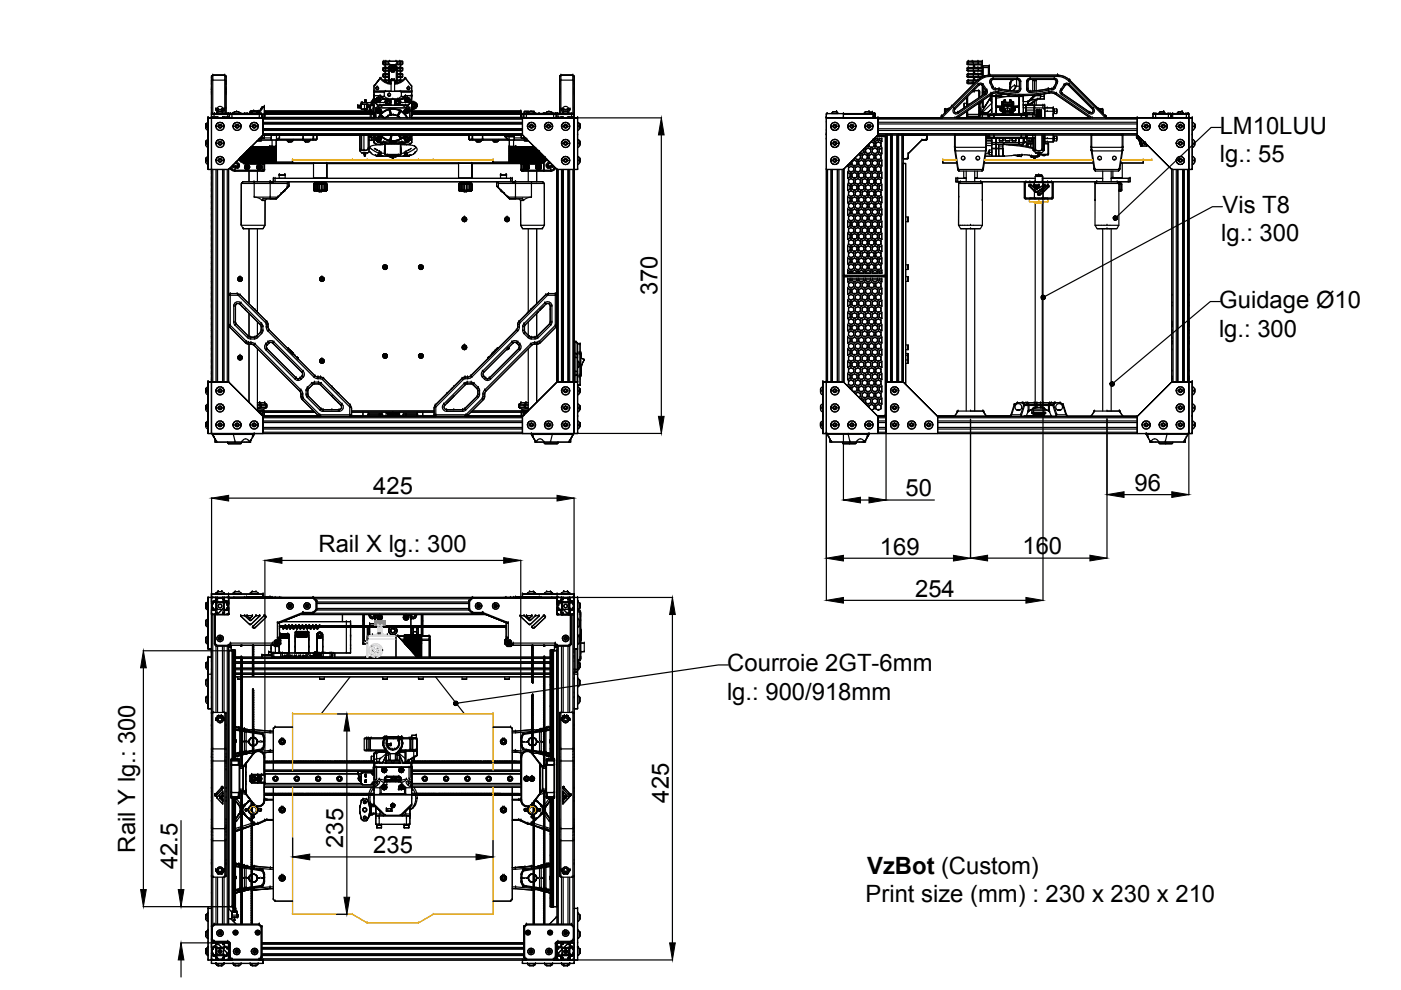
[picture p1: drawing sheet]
<svg xmlns="http://www.w3.org/2000/svg" width="297mm" height="210mm" viewBox="0 0 297 210" stroke-linecap="round" stroke-linejoin="round" font-family="sans-serif">
<defs><g id="words">
<g font-size="5.1">
<text x="258.6" y="28.3">LM10LUU</text>
<text x="258.6" y="34.3">lg.: 55</text>
<text x="259.2" y="45.1">Vis T8</text>
<text x="258.9" y="51.2">lg.: 300</text>
<text x="139.4" y="62.6" transform="rotate(-90 139.4 62.6)">370</text>
<text x="258.5" y="65.4">Guidage Ø10</text>
<text x="258.5" y="71.4">lg.: 300</text>
<text x="79.1" y="104.8">425</text>
<text x="192" y="105.3">50</text>
<text x="240.6" y="104.1">96</text>
<text x="67.5" y="117">Rail X lg.: 300</text>
<text x="186.5" y="117.6">169</text>
<text x="216.8" y="117.6">160</text>
<text x="194" y="126.5">254</text>
<text x="154.2" y="142.3">Courroie 2GT-6mm</text>
<text x="154.1" y="148.3">lg.: 900/918mm</text>
<text x="141.8" y="170.2" transform="rotate(-90 141.8 170.2)">425</text>
<text x="72.8" y="179.8" transform="rotate(-90 72.8 179.8)">235</text>
<text x="28.6" y="180.8" transform="rotate(-90 28.6 180.8)">Rail Y lg.: 300</text>
<text x="37.6" y="184.3" transform="rotate(-90 37.6 184.3)">42.5</text>
<text x="79.1" y="180.9">235</text>
<text x="183.9" y="185.3">VzBot (Custom)</text>
<text x="183.5" y="191.3">Print size (mm) : 230 x 230 x 210</text>
</g>
</g></defs>
<!-- layer: 0 -->
<g fill="none" stroke="#000" stroke-width=".25">
<path d="M44.8 16.2v8.1v-7.1l.3-.2M44.8 16.2l.3-.3v8.2M44.8 19.8h.1M44.8 19.6h.1M44.8 19.5h.1M44.8 19.1h.1M44.8 19h.1M44.8 18.9h.1M44.8 18.6h.1M44.8 17.9h.1M44.8 17.8h.1M44.8 17.6h.1"/>
<path d="M44.8 17.3h.1M44.8 17.2h.1M44.8 16.6h.1M44.8 16.2h.1M45.1 15.9l-.3 .3v1M45.1 17h.1M45.1 15.9h.1M45.1 17h2.6M47.7 15.9l.2 .3-.2-.3v1.1M47.7 15.9h-2.6h2.6M47.7 17h.1M47.7 15.9h.1"/>
<path d="M47.9 16.2v7.9M47.9 16.2v1M47.9 19.8h.1M47.9 19.6h.1M47.9 19.5h.1M47.9 19.1h.1M47.9 19h.1M47.9 18.9h.1M47.9 18.6h.1M47.9 17.9h.1M47.9 17.8h.1M47.9 17.6h.1"/>
<path d="M47.9 17.3h.1M47.9 17.2h.1M47.9 16.6h.1M47.9 16.2h.1M79.3 18.3v3.2M79.3 19.4h8M79.3 19.8h.1M79.3 19.6h.1M79.3 19.4h.1M79.3 19.3h.1M79.3 18.3h.1M79.3 18.3v1"/>
<path d="M79.3 19.6v.6M79.3 19.6h2.2M80 18.4l-.3 .3 .3 .3M80 18.4l.3 .3-.3 .3M80 19h.1M80 18.4h.1M80.6 16.6l-1.3 1.7 1.3-1.7M80.6 16.6l-1.3 1.7 1.3-1.7a3.4 3.4 0 0 0 2.3 1.3M80.6 16.6h.1M80.8 16.6h.1M80.8 16.6h-.2M80.8 16.6l.5 .5"/>
<path d="M81.2 13.2l.1-.2h.5l-.1 .2M81.2 15.8v.4zM81.2 14.5v.4zM81.2 13.2v.3zM81.2 16.2l.1 .2M81.2 14.9l.1 .1M81.2 13.5l.1 .2M81.2 13.2h.1M81.2 13.2h.5v.3M81.2 14.5h.5v.4M81.2 15.8h.5v.4M81.2 16.2h.1"/>
<path d="M81.2 15.8h.1M81.2 14.9h.1M81.2 14.5h.1M81.2 13.5h.1M81.2 14.4h.1M81.2 14.4l.6-.1-.1 .2M81.2 15.8l.6-.1-.1 .1M81.3 17l.1 .1M81.3 17.1l.5-.1-.1 .2M81.3 17.1h.1M81.3 13.7l-.1-.2h.5l.1 .2h-.4h3.8h-.4M81.3 16.4l-.1-.2h.5l.1 .2h-.4h1h-.6"/>
<path d="M81.3 15l-.1-.1h.5l.1 .1h-.4h1h-.6M81.3 16.4h.1M81.3 15h.1M81.3 13.7h.1M81.3 17.1l.6 .3M81.4 13h3.8M81.4 13h.1M81.5 19.6h.1M81.5 19.6v.8M81.5 17.2h.2M81.6 14.3v-.6v.6h.8M81.6 15v.7"/>
<path d="M81.6 16.4v.6M81.7 17.2h.1M81.7 16.2h.1M81.7 15.8h.1M81.7 14.9h.1M81.7 14.5h.1M81.7 13.5h.1M81.7 13.2h.1M81.7 14.5h.7M81.7 15.8h.7M81.7 16.2h.7M81.7 14.9h.7"/>
<path d="M81.7 13.5h.7M81.7 19.4h-2.4v.2M81.7 19.4h.1M81.7 19.4l-.2 .2M81.7 19.4h3.1M81.8 17h.6M81.8 15.7h.6M81.8 17h.1M81.8 16.4h.1M81.8 15.7h.1M81.8 15h.1M81.8 14.3h.1"/>
<path d="M81.8 13.7h.1M81.8 13h.1M81.8 13h3M81.8 14.3h.6M81.9 17.4h.1M81.9 17.4l.7 .2M82.3 17.5h.1M82.4 13.2v.4l.1 .1M82.4 17.2h-.7v.1M82.4 14.3l-1.2 .1M82.4 17l-1.1 .1M82.4 15.7l-1.2 .1"/>
<path d="M82.4 17.5h.1M82.4 17.2h.1M82.4 16.2h.1M82.4 15.8h.1M82.4 14.9h.1M82.4 14.5h.1M82.4 13.5h.1M82.4 13.2h.1M82.4 14.3l.3-.3h1.1l.4 .3M82.4 14.3h.1M82.4 17.6l.2 .1M82.5 19.8l-.3 .3 .3 .3"/>
<path d="M82.5 19.8l.3 .3-.3 .3M82.5 19.8h.1M82.6 14.2l-.2 .1v3.3v-3.3M82.6 14.2h.1M82.6 14.2v3.4M82.6 17.6l.3 .1M82.6 13l-.2 .2h-.7M82.6 13.7h.1M82.6 13h.1M82.7 14.7l.2 .2zM82.7 14.7l.1 .1M82.7 14.7h.1"/>
<path d="M82.7 17.4l.2 .2zM82.7 17.4l.1 .1M82.7 17.4h.1M82.7 17.4l.2 .3M82.7 14.7l.3 .5M82.7 14h.1M82.7 14l-.1 .2M82.7 14h1.1M82.8 14.7h.1M82.8 17.2h.1M82.8 17.4h.1M82.8 14.6l-.1 .1"/>
<path d="M82.8 17.2l-.1 .2M82.8 14.5v.2M82.8 14.9l.1 .1M82.8 17.2v.2M82.8 17.5l.1 .2M82.9 14.9l.4 .3 .4-.3M82.9 14.4l-.2 .3M82.9 14.9l.1 .3h.3M82.9 14.9h.1M82.9 14.4h.1M82.9 17.6h.1M82.9 17.1h.1"/>
<path d="M82.9 17.6v.1M82.9 17.1l-.1 .1M82.9 17.7l-.2-.3 .3-.5h.6l.3 .5-.2 .3M82.9 14.4l-.1 .1M82.9 19.3l-3.6 .1M82.9 15.1l.1 .1M82.9 17.1v2.3M83 14.2l-.1 .1M83 15.2h.1M83 14.2h.1M83 16.9l-.2 .3M83 16.9h.1"/>
<path d="M83 14.2h.6l.3 .5-.3 .5h-.6h.6h-.6l-.3-.5zM83 16.9h.6M83 16.9l-.3 .5M83 15.2h.6M83 14.2l-.3 .5M83 14.2h.6M83 14.7h.1M83 14.7l.1 .2zM83 14.7l.3 .3 .3-.3M83.1 14.4h.3l.2 .3M83.1 14.9h.3M83.1 14.4l-.1 .3"/>
<path d="M83.2 14.5l-.2 .2M83.2 14.5h.2l.1 .2M83.2 14.2h.2M83.2 15.2h.2M83.2 16.9h.2M83.3 14.2h.3l.1 .2M83.3 14.2h-.3l-.1 .2M83.3 15.2h.1M83.3 14.2h.1M83.3 16.9h.3l.1 .2M83.3 16.9h-.3l-.1 .2M83.3 16.9h.1"/>
<path d="M83.3 13.7v.3M83.4 14.2l.2 .1M83.4 16.9l.2 .1M83.4 14.2h-.3l-.3 .3M83.5 14.7l-.1 .2zM83.6 14.7h.1M83.6 15.2h.1M83.6 14.2h.1M83.6 16.9h.1M83.6 16.9l.3 .5M83.6 14.2l.3 .5M83.6 14.3l.2 .2"/>
<path d="M83.6 17l.1 .1M83.6 17l-.5-.1-.3 .3M83.6 15.1l-.2 .1M83.7 14.4l.1 .1M83.7 17.1h-.8h.8v2.3M83.7 17.1h.1M83.7 17.9a3.4 3.4 0 0 0 2.3-1.3l1.3 1.7M83.7 19.3h3.6M83.7 14.4l.1 .2M83.7 14.9l-.1 .3h-.3M83.7 14.9h.1M83.7 14.4h.1"/>
<path d="M83.7 17.6h.1M83.7 17.6h.3M83.7 17.6v.1M83.8 14.9l-.1 .1M83.8 17.5l-.1 .2M83.8 14.5v.1M83.8 14.6l.1 .1M83.8 14.7l-.1 .2M83.8 14.7h.1M83.8 17.4v-.2l.1 .2M83.8 17.4l-.1 .2M83.8 17.2l.1 .2"/>
<path d="M83.8 17.4h.1M83.8 14.6v.1M83.8 14h.1M83.8 14l.2 .2M83.9 14.7h.1M83.9 17.4h.1M83.9 14.7l-.1 .1M83.9 17.4l-.1 .1M83.9 17.4l-.2 .3M83.9 14.7l-.3 .5M84 13l.2 .2M84 13.7h.1"/>
<path d="M84 13h.1M84 14.2l.2 .1v3.3v-3.3M84 14.2h.1M84 14.2v3.4M84.1 17.6l-.1 .1M84.2 13.5l-.2 .2h-2.2M84.2 14.3h1h-.4M84.2 17h1h-.4M84.2 16.2h.7l-.1 .2h-.6h1h-.4M84.2 14.9h.7l-.1 .1h-.6h1h-.4M84.2 15.7h1h-.4M84.2 15.7h.7"/>
<path d="M84.2 17h.7M84.2 15.7h.6l.1 .1M84.2 17h.6l.1 .2M84.2 13.5h.7l-.1 .2h-.8M84.2 17.2h.1M84.2 16.2h.1M84.2 15.8h.1M84.2 14.9h.1M84.2 14.5h.1M84.2 13.5h.1M84.2 13.2h.1M84.2 14.3h.1"/>
<path d="M84.2 13.2v.3M84.2 13.2h.7M84.2 17.2h.7M84.2 14.5h.7M84.2 15.8h.7M84.2 17.5h.1M84.7 17.4h.1M84.7 17.4l-.7 .2M84.8 17h.1M84.8 16.4h.1M84.8 15.7h.1M84.8 15h.1"/>
<path d="M84.8 14.3h.1M84.8 13.7h.1M84.8 13h.1M84.8 19.4h2.5v.2M84.8 19.4h.1M84.8 19.4l.3 .2M84.9 13.5v-.3h.5v.3M84.9 16.2v-.4h.5v.4M84.9 14.9v-.4h.5v.4M84.9 16.2h.5M84.9 14.9h.5M84.9 13.5h.5"/>
<path d="M84.9 17.2h.1M84.9 16.2h.1M84.9 15.8h.1M84.9 14.9h.1M84.9 14.5h.1M84.9 13.5h.1M84.9 13.2h.1M84.9 16.4v.6v-.6M84.9 15v.7v-.7M84.9 13.7v.6v-.6M84.9 14.3h-.7h.6l.1 .2M85.1 17.2l-.2 .1"/>
<path d="M85.1 19.6h2.2v.6M85.1 19.6h.1M85.1 19.6v.8M85.2 13h-.4l.1 .2M85.2 13h.1M85.2 16.4l.1-.1-.1 .1M85.2 15h.1M85.2 13.7h.1M85.3 13h-.1l.1 .1M85.3 17.1l-.6 .3M85.3 17.1h.1M85.3 17.1h-.1"/>
<path d="M85.3 17l-.1 .1M85.3 14.4l-.1-.1 .1 .1M85.3 15.8h.1M85.4 13.2l-.1-.1 .1 .1M85.4 13.2h.1M85.4 14.5h.1M85.4 15.8h.1M85.4 16.2h.1M85.4 14.9h.1M85.4 13.5h.1M85.8 16.6h.1M85.8 16.6h.2"/>
<path d="M85.8 16.6l-.5 .5M86 16.6h.1M86 16.6l1.3 1.7M86.6 18.4l-.3 .3 .3 .3M86.6 18.4l.3 .3-.3 .3M86.6 19h.1M86.6 18.4h.1M87.3 18.3v3.2M87.3 19.8h.1M87.3 19.6h.1M87.3 19.4h.1M87.3 19.3h.1"/>
<path d="M87.3 18.3h.1M87.3 18.3v1.1M118.6 16.2v7.9M118.6 16.2v1M118.6 19.8h.1M118.6 19.6h.1M118.6 19.5h.1M118.6 19.1h.1M118.6 19h.1M118.6 18.9h.1M118.6 18.6h.1M118.6 17.9h.1"/>
<path d="M118.6 17.8h.1M118.6 17.6h.1M118.6 17.3h.1M118.6 17.2h.1M118.6 16.6h.1M118.6 16.2h.1M118.9 15.9l-.3 .3 .3-.3v1.1M118.9 17h.1M118.9 15.9h.1M118.9 17h2.6M121.5 15.9l.2 .3v1M121.5 15.9h-2.6h2.6"/>
<path d="M121.5 17h.1M121.5 15.9h.1M121.7 16.2v8.8v-7.8l-.2-.2M121.7 16.2l-.2-.3v8.2M121.7 19.8h.1M121.7 19.6h.1M121.7 19.5h.1M121.7 19.1h.1M121.7 19h.1M121.7 18.9h.1M121.7 18.6h.1M121.7 17.9h.1"/>
<path d="M121.7 17.8h.1M121.7 17.6h.1M121.7 17.3h.1M121.7 16.6h.1M121.7 16.2h.1M205 14.5l.3-.2-.1 .2M205 15.8l.3-.1-.1 .1M205 17.2l.3-.2-.1 .2M205 16.2h.2l.1 .2zM205 14.9l.3 .1zM205 13.5l.3 .2zM205 17.5h.2l.1 .2z"/>
<path d="M205.2 13.7h3.1M205.2 13h3.1M205.2 14.3h3.1M205.2 17h2.1M205.2 16.4h2.9h-.8M205.2 15h3.1M205.2 15.7h3.1M205.2 16.2v-.4h1.2v.4M205.2 14.9v-.4h1.2v.4M205.2 17.5v-.3h1.2v.3M205.2 13.5v-.3h1.2v.3M205.2 13.2h-.2v.3"/>
<path d="M205.2 14.5h-.2v.4M205.2 15.8h-.2v.4M205.2 17.2h-.2v.3M205.2 16.2h2.2l-.1 .2h-2M205.2 14.9h2.2l-.1 .1h-2M205.2 13.5h2.2l-.1 .2h-2M205.2 17.5h.9M205.2 17.5h.1M205.2 17.2h.1M205.2 16.2h.1M205.2 15.8h.1M205.2 14.9h.1"/>
<path d="M205.2 14.5h.1M205.2 13.5h.1M205.2 13.2h.1M205.3 14.3h2l.1 .2M205.3 15.7h2l.1 .1M205.3 17h2M205.3 13l-.3 .2M205.3 17.7h.8M205.3 17.7h.1M205.3 17h.1M205.3 16.4h.1M205.3 15.7h.1"/>
<path d="M205.3 15h.1M205.3 14.3h.1M205.3 13.7h.1M205.3 13h.1M206.1 13v.2M206.1 13h1.2l.1 .2M206.1 13h-.8l-.1 .2M206.1 17.7h.1M206.1 17.5h.1M206.1 13.2h.1M206.1 13h.1M206.2 19.4h.1"/>
<path d="M206.2 19.4h.4M206.2 19.3v.1M206.4 13.2h1v.3M206.4 17.2h.7M206.4 14.5h1v.4M206.4 15.8h1v.4M206.4 17.5h.1M206.4 17.2h.1M206.4 16.2h.1M206.4 15.8h.1M206.4 14.9h.1M206.4 14.5h.1"/>
<path d="M206.4 13.5h.1M206.4 13.2h.1M206.4 14.3v-.6v.6h.2M206.4 15.7v-.7v.7h.2M206.4 17v-.6v.6h.2M206.4 17h.1M206.4 15.7h.1M206.4 14.3h.1M206.5 19.1l.1 .2h-.3M206.6 19v.1M206.6 19v.4M206.6 19.4h.1"/>
<path d="M206.6 19.3h.1M206.6 19.1h.1M206.6 19h.1M206.6 19.2h.9M206.6 19.3v.1M206.6 13.7v.6h.7M206.6 16.4v.6h.7M206.6 15v.7h.7M206.6 17h.1M206.6 15.7h.1M206.6 14.3h.1M206.7 17.5h-.6v.2h.5h-1.4"/>
<path d="M207.3 17l-7.7 7.7M207.3 17h.1M207.3 13h1v.2M207.3 16.4h.1M207.3 15.7h.1M207.3 15h.1M207.3 14.3h.1M207.3 13.7h.1M207.3 13h.1M207.3 14.3h1M207.3 15.7h1M207.4 17.8h.1"/>
<path d="M207.4 17.8l-5.2 5.2M207.4 13.2h.9v.3M207.4 14.5h.9v.4M207.4 15.8h.9v.4M207.4 14.9h.9v.1h-1M207.4 13.5h.9v.2h-1M207.4 16.2h.1M207.4 15.8h.1M207.4 14.9h.1M207.4 14.5h.1M207.4 13.5h.1M207.4 13.2h.1"/>
<path d="M207.5 17.2l-.2-.2-7.6 7.6M207.5 17.2h.1M207.5 17.2l-7.7 7.7M207.5 19.2l.2 .2-.2-.2v1.6M207.5 19.2h.1M207.5 18l-5.1 5.1a.45 .45 0 0 0 0 .7 .45 .45 0 0 0 .6 0M207.5 18h.1M207.7 19.4v1.3zM207.7 19.8h.1M207.7 19.4h.1M208 13.7v.6h-.5M208 15v.7h-.5"/>
<path d="M208 16.4v.1M208.1 18h-.6M208.1 18l.1 .1M208.2 18.1l.8 1.1 .1 .2-.2 .4-5.9 4M208.2 18.1h.1M208.3 13v.7M208.3 14.3v.7M208.3 15.7v.6l-.9-.1M208.3 14.3v.2M208.3 14.3h.1M208.3 15.7v.1M208.3 15.7h.1"/>
<path d="M208.3 16.2h.1M208.3 15.8h.1M208.3 15h.1M208.3 14.9h.1M208.3 14.5h.1M208.3 13.7h.1M208.3 13.5h.1M208.3 13.2h.1M208.3 13h.1M208.3 18.2v2v-.5l.3-.3M208.3 19.7h.1M208.3 14.2h.1"/>
<path d="M208.3 14h.1M208.3 14h1.4M208.3 14v.3M208.3 15v.7M208.5 17.9l-.3 .2 .8 1.1M208.5 17.9h.1M208.5 14.3h1.1v1.7M208.5 14.3l-.2-.1v.1M208.5 19.7h.1M208.5 14.3h.1M208.5 14.3v1.9M208.5 18.4v1.3"/>
<path d="M208.6 19.8h.1M208.6 19.4h.1M208.6 19.8h.3M208.9 19.8h.1M209 19.2h.1M209.1 19.4h-.5v.7M209.2 19l-.2 .2 .1 .2-.2 .4M209.2 19l-.7-1.1a.73 .73 0 0 0-1.1-.1l.1 .2-5.1 5.1M209.2 19h.1M209.2 19a.7 .7 0 0 1-.2 1.1M209.6 14.3h.1M209.7 14.7h.1"/>
<path d="M209.7 14v2v-2h-1.4v.2M209.7 15.2h.1M209.7 14.2h.1M209.7 14h.1M209.7 14.2l-.1 .1M209.9 15.9a3.7 3.7 0 0 0-2.6 1.1 3.7 3.7 0 0 1 2.6-1.1h14.3a3.7 3.7 0 0 1 2.6 1.1M209.9 16.2h.1M209.9 15.9h.1M209.9 17.6l.2-.1 .5 1M209.9 17.6h.1M209.9 17.6l.4 1M210.1 19.8l-7.7 5.2h-2.7"/>
<path d="M210.1 19.8l.1 .2-7.3 5h-.5M210.1 19.8h.1M210.1 17.5a.46 .46 0 0 1 .5-.7l5.3 .1 .2 .4v1.6l-.1 .3-.3 .1M210.1 17.5l.6 1.2 1.1 .1M210.1 17.5h.1M210.2 20h.1M210.2 20l-7.3 5M210.3 18.6a1.58 1.58 0 0 0 1.5 .5M210.3 18.6l.3-.1 .4 .3M210.3 18.6h.1M210.6 16.8a.46 .46 0 0 0-.5 .7M210.6 16.6h5.1v.2h-5.1v-.2a.72 .72 0 0 0-.7 1"/>
<path d="M210.6 16.8h.1M210.6 16.6h.1M210.6 18.5h.1M211 18.8h.1M211.1 19.1h.1M211.6 19.7h-.5l-.9 .3M211.6 19.7a26.8 26.8 0 0 0 10.8 0M211.6 19.7h.1M211.7 19.4h.1M211.7 19.4h-.6l-1 .4M211.8 19.1v-.3l3.9 .5M211.8 19.1h.1"/>
<path d="M211.8 19.1l3.9 .5M211.8 18.8h-.8l.1 .3M211.8 18.8l3.9 .5M211.8 18.8h.1M213 20l-1.8 .3M214.1 18.8v.1M214.1 18v-.3v1.1v-.4M214.1 17.7l.3-.5-.4 2M214.1 17.7h.1M214.2 17.5l-.1 .2M214.3 17.4h.1M214.4 17.2h.1"/>
<path d="M215 16.8l-.6 .4M215.1 18.2h.1M215.3 18.4l-.2 .4-.7 .4M215.3 18.4v-.1a.78 .78 0 0 0-1 .9h.1M215.3 18.4h.1M215.5 18.3h.1M215.5 16.8v1.5M215.7 19.6h.1M215.7 19.3h.1M215.7 16.8h.1M215.7 16.6h.1M215.7 16.6a.72 .72 0 0 1 .7 .7"/>
<path d="M215.7 16.8l.2 .1 .2 .4M216.1 18.9h.1M216.1 17.3h.1M216.1 18.3h-.6l-.6 1M216.4 18.9h-.3l-.1 .3-.3 .1v.3M216.4 17.3h-.3v1.6M216.4 18.9h.1M216.4 17.3h.1M216.4 18.9a.76 .76 0 0 1-.7 .7M216.4 17.3v1.6M217.7 18.9h.2l.2 .3 .3 .1v.3M217.7 17.3h.2v1.6"/>
<path d="M217.7 18.9h.1M217.7 17.3h.1M217.7 18.9a.76 .76 0 0 0 .7 .7M217.7 17.3v1.6M217.9 18.9h.1M217.9 17.3h.1M218.4 16.8l-.2 .1-.3 .4M218.4 16.6h5.1v.2h-5.1v-.2a.72 .72 0 0 0-.7 .7M218.4 16.8h5.1a.46 .46 0 0 1 .5 .7M218.4 16.8l-.2 .1-.3 .4v1.6M218.4 16.8h.1M218.4 16.6h.1"/>
<path d="M218.4 19.6h.1M218.4 19.3h.1M219 17.1h.3v2.2M219 17.1h.3M219 17.1v2.2M219.7 17.1h-.4h.4v2.1M222.3 18.8h.1M222.3 19.1v-.3l-3.9 .5M222.3 19.1h.1M222.3 19.1l-3.9 .5M222.4 19.4a25.3 25.3 0 0 1-10.7 0l-.1 .3a26.8 26.8 0 0 0 10.8 0M222.4 19.4h.1"/>
<path d="M222.4 19.4v.3M222.4 19.4h.6l1 .4M222.4 19.7h.5l.9 .3M222.4 19.7h.5l.9 .3 7.3 5M222.4 19.7h.1M223 19.1h.1M223 18.8h-.7M223 18.8h.1M223.5 18.5h.1M223.5 16.8a.46 .46 0 0 1 .5 .7M223.5 16.8h.1M223.5 16.6h.1"/>
<path d="M223.5 16.6a.7 .7 0 0 1 .7 1M223.7 18.6a1.58 1.58 0 0 1-1.4 .5M223.7 18.6l-.2-.1-.5 .3v.3M223.7 18.6h.1M223.8 20h.1M224 17.5l-.5 1-.3 .3-4.8 .5-.3-.1-.2-.3M224 17.5h.1M224 19.8l-.2 .2 7.3 5h.5M224 19.8h.1M224 19.8l7.6 5.2M224.2 17.6l-.2-.1-.5 1M224.2 17.6h.1"/>
<path d="M224.2 17.6l-.5 1M224.2 16.2a3.4 3.4 0 0 1 2.4 1M224.2 16.2h-14.3a3.4 3.4 0 0 0-2.4 1M224.2 16.2v-.3a3.7 3.7 0 0 1 2.6 1.1M224.2 15.9h-14.3v.3M224.2 16.2h.1M224.2 15.9h.1M224.9 19l.2 .2v.5l.1 .1M224.9 19h.1M224.9 19a.7 .7 0 0 0 .2 1.1M225.1 19.2h.1M225.2 19.8h.1"/>
<path d="M225.6 17.9l.2 .2-.7 1.1M225.6 17.9h.1M225.6 17.9l-.7 1.1M225.8 18.1h.1M226 18l-.9 1.2v.5l.1 .1M226 18h.5M226 18l-.2 .1M226.5 18l5.2 5.1a.45 .45 0 0 1 0 .7 .45 .45 0 0 1-.6 0l-5.9-4M226.5 18h.1M226.6 17.2l.2-.2 7.6 7.6M226.6 17.2h.1M226.6 17.2l7.7 7.7"/>
<path d="M226.7 17.8h.1M226.7 17.8a.73 .73 0 0 0-1.1 .1M226.8 17l7.7 7.7M226.8 17h.1M43.6 33.6v.8M43.6 33.7v.2M43.6 33.7l.4-.5v.8M43.6 34.3h.1M43.6 34.2h.1M43.6 34h.1M43.6 33.9h.1M43.6 33.7h.1"/>
<path d="M43.6 30v.8M43.6 30v.3M43.6 30l.4-.4v.8M43.6 30.7h.1M43.6 30.6h.1M43.6 30.4h.1M43.6 30.3h.1M43.6 30.1h.1M43.6 26.4v.8M43.6 26.4v.2M43.6 26.4l.4-.5v.9M43.6 27.1h.1"/>
<path d="M43.6 27h.1M43.6 26.8h.1M43.6 26.6h.1M43.6 26.5h.1M43.6 26.6v.2M43.6 30.3v.1M43.6 33.9v.1M44 34l.1 .9M44 34a.37 .37 0 0 0-.4 .3 .37 .37 0 0 0 .2 .4l.2 .2M44 34h.1M44 30.4l.1 .9M44 30.4a.37 .37 0 0 0-.4 .2 .37 .37 0 0 0 .2 .5l.2 .2"/>
<path d="M44 30.4h.1M44 26.8l.1 .9M44 26.8a.37 .37 0 0 0-.4 .2 .37 .37 0 0 0 .2 .5l.2 .2M44 26.8h.1M44 33.2h.1M44 29.6h.1M44 25.9h.1M44.1 25h.7h-.7v10.9h.7h-.7v-10.9h.7M44.1 35.9h.1M44.1 28.6h.1M44.1 25h.1M44.1 25h.7h-.7"/>
<path d="M44.8 25h.1M44.8 24.9h.1M44.8 24.1h.1M44.8 23h.1M44.8 20.1h.1M44.8 35.9h.1M44.8 25h11v3.6l-7.3 7.3h-3.7v-10.9v10.9h3.7l7.3-7.3v-3.6h-11h11M44.8 25h.3M44.8 25h1.1M44.8 35.9v45.1v-45.1M44.8 25h10.7M44.8 24.3h.1"/>
<path d="M44.8 39.5h.1M44.8 39.2h.1M44.8 39.1h.1M44.8 38.8h.1M44.8 38.2h.1M44.8 37.9h.1M44.8 37.8h.1M44.8 37.5h.1M44.8 36.9h.1M44.8 36.6h.1M44.8 36.5h.1M44.8 36.2h.1"/>
<path d="M44.8 24.3v.7M45 24.1h3.3M45 24.1h.1M45 24.1l-.2 .2M45.1 25h.1M45.1 25h1M45.1 25h-.3h.3M45.1 25h1h-.4M45.1 35.9v45.1M45.1 25h3.1M45.2 25h.1M45.4 24.3l.1-.2h2.8v.2"/>
<path d="M45.4 24.3h2.9v.7h.2M45.4 25h-.6v-.7h.6v.7h2.9M45.4 25h.1M45.4 24.3h.1M45.5 24.1h-.5l-.2 .2M45.5 24.1h.1M45.5 24.1h.5M45.5 25h.1M45.7 25h.4M45.7 25h.1M45.7 23.1v.2M45.7 23.1l.2 .1"/>
<path d="M45.7 23.1h.1M45.7 23.1h.3M45.7 23.3h.4M45.7 23.3h.1M45.7 23.3l.4 .6M45.8 34a.81 .81 0 0 0 .8 .9 .81 .81 0 0 0 .8-.9h-.4M45.8 34h.5M45.8 34h.1M45.8 30.4a.81 .81 0 0 0 .8 .9 .81 .81 0 0 0 .8-.9h-.4M45.8 30.4h.5M45.8 30.4l.1-.3a.87 .87 0 0 0 .9 1.2 .87 .87 0 0 0 .5-1.5l.2 .6M45.8 30.4h.1"/>
<path d="M45.8 26.8a.81 .81 0 0 0 .8 .9 .81 .81 0 0 0 .8-.9h-.4M45.8 26.8h.5M45.8 26.8h.1M45.8 25h.1M45.8 35.9v45.1M45.8 23.3h.1M45.8 23.3l.4-.1-.1 .1M45.9 23.2l-.1 .1M45.9 23.2h.1M45.9 25h.1M46 24l1.3 .1zM46 24.1h.1"/>
<path d="M46 24h.1M46 23.1h.1M46 33.4l-.1 .3zM46 33.4l.3-.2zM46 29.8l-.1 .3zM46 29.8l.3-.2zM46 26.2l-.1 .3zM46 26.2l.3-.2zM46 25h.1M46.1 35.9v45.1v-45.1M46.1 23.3h.1M46.1 25h.1"/>
<path d="M46.1 35.9v45.1M46.2 23.8h.9M46.2 23.8l-.2 .2M46.2 23.2l.1 .1M46.2 23.2h.1M46.3 34a.39 .39 0 0 1 .3-.4 .39 .39 0 0 1 .4 .4M46.3 34a.39 .39 0 0 0 .3 .4 .39 .39 0 0 0 .4-.4M46.3 34h.1M46.3 30.4a.39 .39 0 0 1 .3-.4 .39 .39 0 0 1 .4 .4M46.3 30.4a.39 .39 0 0 0 .3 .4 .39 .39 0 0 0 .4-.4M46.3 30.4h.1M46.3 26.8a.39 .39 0 0 1 .3-.4 .39 .39 0 0 1 .4 .4"/>
<path d="M46.3 26.8a.39 .39 0 0 0 .3 .4 .39 .39 0 0 0 .4-.4M46.3 26.8h.1M46.3 25h.4zM46.3 25h.1M46.3 23.2l.7 .1M46.3 23.2h1.1M46.3 23.2h-.4a.76 .76 0 0 1 .8-.6 .76 .76 0 0 1 .7 .6M46.3 23.3h-.2v.5M46.3 23.3h.1M46.3 23.2h.1M46.3 23.7h.7M46.3 23.7l-.1 .1"/>
<path d="M46.3 33.2h.7zM46.3 29.6h.7zM46.3 26h.7zM46.4 33.9l.3-.2 .2 .2v.3l-.2 .1-.3-.1zM46.4 34.2l.3 .1 .2-.1M46.4 33.9l.3-.2 .2 .2M46.4 34.2h.1M46.4 33.9h.1M46.4 30.3l.3-.2 .2 .2v.3l-.2 .1-.3-.1zM46.4 30.6l.3 .1 .2-.1M46.4 30.3l.3-.2 .2 .2M46.4 30.6h.1"/>
<path d="M46.4 30.3h.1M46.4 26.6l.3-.1 .2 .1v.4l-.2 .1-.3-.1zM46.4 27l.3 .1 .2-.1M46.4 26.6l.3-.1 .2 .1M46.4 27h.1M46.4 26.6h.1M46.4 26.6v.4M46.4 30.3v.3M46.4 33.9v.3M46.7 34.3h.1M46.7 33.7h.1M46.7 30.7h.1"/>
<path d="M46.7 30.1h.1M46.7 27.1h.1M46.7 26.5h.1M46.7 25h.3zM46.7 23.7h.1M46.9 34.2h.1M46.9 33.9h.1M46.9 30.6h.1M46.9 30.3h.1M46.9 27h.1M46.9 26.6h.1M46.9 26.6v.4"/>
<path d="M46.9 30.3v.3M46.9 33.9v.3M47 33.2l.3 .2zM47 29.6l.3 .2zM47 26l.3 .2zM47 23.2l.2 .1M47 23.7v-.4h.2v.5M47 23.3h-.7v.4M47 23.3h.1M47 23.2h.1M47 23.7l.1 .1M47 34h.1"/>
<path d="M47 30.4h.1M47 26.8h.1M47.1 23.2l.4 .1M47.1 23.2h.1M47.1 23.8l.2 .3h2.1M47.2 23.3h.3M47.2 23.3h.1M47.2 25h.1M47.2 35.9v45.1M47.2 25h1.3M47.2 35.9v45.1v-45.1M47.3 23.1h.1"/>
<path d="M47.3 23.1h.3M47.4 25h.4h-.4M47.4 25h.1M47.4 23.2h.1M47.4 23.2l.1 .1M47.4 33.7a.86 .86 0 0 1-.7 1.2 .86 .86 0 0 1-.8-1.2l-.1 .3M47.4 33.7l-.1-.3 .1 .3M47.4 26.5a.86 .86 0 0 1-.7 1.2 .86 .86 0 0 1-.8-1.2l-.1 .3M47.4 26.5l-.1-.3 .1 .3M47.4 33.7l.1 .3M47.4 26.5l.1 .3M47.5 23.3h.1"/>
<path d="M47.5 34h.1M47.5 30.4h.1M47.5 26.8h.1M47.5 25h.1M47.5 35.9v45.1M47.5 23.3l-.3 .6M47.6 23.1l-.2 .1M47.6 23.1h.1M47.6 25h-.4h1M47.6 25h.1M47.6 23.1l-.1 .2M47.7 24.1v-7.1l.2 .2v6.9"/>
<path d="M47.8 25h.1M47.9 24.1h.1M47.9 23h.1M47.9 20.1h.1M47.9 24.1h.9M48.1 25h.1M48.2 25h.1M48.2 25h.3zM48.2 25h.3M48.2 35.9v45.1M48.3 24.1h.5l-.2 .2v.7M48.3 24.1h.5"/>
<path d="M48.3 25h.1M48.3 24.3h.1M48.3 24.1h.1M48.3 24.3h.3M48.4 24.1h.1M48.5 35.9h.1M48.5 25h.1M48.5 35.9v45.1v-45.1M48.5 25h.4M48.5 24.1h.1M48.6 25h.1M48.6 24.3h.1"/>
<path d="M48.8 24.1h6.1M48.8 24.1h.1M48.9 35.5l.2 .3M49 36h.1M49 36l.8 .3M49 36l.2-.2 .6 .3v.2zM49.1 35.8l-.1 .1-.3-.2 .3 .3M49.2 35.8h.1M49.2 25h-.6v-.7h.6v.7h5.8M49.2 25h.1M49.2 24.3h.1M49.2 35.2l.4 .4h.3"/>
<path d="M49.2 24.3h5.8M49.3 24.1h-.5l-.2 .2M49.3 24.1h.1M49.4 35.4h.1M49.4 26.8a.81 .81 0 0 0 .8 .9 .81 .81 0 0 0 .8-.9h-.3M49.4 26.8h.5M49.4 26.8h.1M49.4 35.4l.2-.2 .3 .2v.2M49.4 24.1h.1M49.5 24.1h1.3M49.5 24l1.3 .1zM49.5 24.1h.1"/>
<path d="M49.5 24h.1M49.5 24l-.1 .1M49.6 35.2h.1M49.7 26.2l-.2 .3zM49.7 26.2l.2-.2zM49.7 23.8l-.3 .2M49.7 23.8h1M49.7 23.8l-.2 .2M49.7 34.7h.6M49.8 36.3h.1M49.8 36.1h.1M49.8 36.3h5.7"/>
<path d="M49.9 26.8a.39 .39 0 0 1 .4-.4 .39 .39 0 0 1 .4 .4M49.9 26.8a.39 .39 0 0 0 .4 .4 .39 .39 0 0 0 .4-.4M49.9 26.8h.1M49.9 35.4h.1M49.9 26h.7zM49.9 35.4h.4zM49.9 35.6h.5M49.9 35.4l-.5-.4 .1 .2-.1 .2M49.9 35.6h.1M50 35.6l-.1-.2h.4l.1 .2M50 35.6h.1M50 26.6l.3-.1 .3 .1v.4l-.3 .1-.3-.1z"/>
<path d="M50 27l.3 .1 .3-.1M50 26.6l.3-.1 .3 .1M50 27h.1M50 26.6h.1M50 26.6v.4M50.1 34.4h.1M50.2 23.7h.1M50.3 34.7h-.6h.6M50.3 34.1l.4 .9M50.3 27.1h.1M50.3 26.5h.1M50.3 35.4v.2"/>
<path d="M50.3 35.4h.1M50.3 35.6h.1M50.4 35.6h.1M50.5 35.1h.1M50.5 35.3l-.2 .1M50.5 35.2l-.2 .2M50.5 35.1v.2zM50.5 35.1l-.2 .3M50.6 27h.1M50.6 26.6h.1M50.6 26.6v.4M50.6 26l.3 .2z"/>
<path d="M50.6 33.8l.1 .1M50.7 26.8h.1M50.7 33.9l1 .8M50.7 33.9l.1-.1-.1-.1 .4 .4M50.7 23.8l.1 .3M50.7 33.9l.1-.1 .3 .3-.1 .2M50.7 33.9h.1M50.7 35l-.2 .1-.4-.8 .4 .9M50.7 35h.1M50.7 35v.4l-.3 .2M50.7 35l-.2 .1M50.8 33.8h.1"/>
<path d="M50.8 24.1h2.5M50.9 33.5h7.7M50.9 33.5h.1M50.9 33.5h6.3M50.9 33.8h7.7M50.9 33.7h.1M50.9 33.7l6.3 .1M50.9 34l6.3 .1M50.9 33.9h7.7M50.9 33.9h.1M50.9 33.9h6.3M50.9 33.7h7.7"/>
<path d="M50.9 33.6h.1M50.9 33.6l6.3 .1M50.9 33.8h.1M50.9 33.5h1.4M50.9 33.8h1.4M50.9 33.9h1.4M50.9 33.7h1.4M51 34.3h.1M51 24.1h.1M51 33.5h6.2M51 33.7h6.2M51 34h6.2"/>
<path d="M51 33.9h6.2M51 33.6h6.2M51 34h.1M51 33.9h.1M51 33.7h.1M51 33.6h.1M51 33.5h.1M51 34.3l.1-.2 .7 .4-.1 .2M51 33.9h6.1M51 34h6.1M51 33.6h6.1M51 33.7h6.1"/>
<path d="M51 33.5h6.1M51.1 26.5a.86 .86 0 0 1-.8 1.2 .86 .86 0 0 1-.8-1.2l-.1 .3M51.1 26.5l-.2-.3 .2 .3M51.1 24.1h.8M51.1 34.1h.1M51.1 26.5v.3M51.1 33.3l6.1 .1M51.1 33.3h7.5M51.1 34.1l.7 .4M51.1 34.1l6.1 .1M51.1 26.8h.1M51.2 38.9l-.1 8.9 .1-8.9h2.7v2.9a2.33 2.33 0 0 1 1.7 .7h.6v5.3l-.4 .7h-4.1h4.1l.4-.7h-5.1l.5 .7"/>
<path d="M51.2 33.2l6 .1M51.2 33.2h7.4M51.3 34.2h.1M51.3 33.1h5.9M51.3 33.1h7.3M51.5 32.9l5.7 .1M51.5 32.9h7.1M51.6 34.4h.8M51.6 34.4h10.4M51.6 32.8l5.6 .1M51.6 32.8h7M51.7 32.7h5.5"/>
<path d="M51.7 32.7h6.9M51.7 34.7l.5 .1M51.7 34.7h.1M51.8 34.7v-.2l.4 .1v.2M51.8 34.7h.1M51.8 34.5h.1M51.8 24.1h.1M51.9 32.5l5.3 .1M51.9 32.5h6.7M52 24.1h.1M52 34.6h.1M52 32.4l5.2 .1"/>
<path d="M52 32.4h6.6M52.1 35a.55 .55 0 0 1 .8 .5M52.1 35a.55 .55 0 0 0 0 .9 .55 .55 0 0 0 .8-.4M52.1 35.5h.1M52.1 35.5l.1 .2M52.1 32.3h5.1M52.1 32.3h6.5M52.1 34.6h.1M52.1 34.6h3.4M52.2 34.6h.1M52.2 34.6h1.5M52.2 34.8h.1"/>
<path d="M52.2 34.8h3.5M52.2 35.2h.3l.1 .3-.1 .2h-.3h.3h-.3l-.1-.2zM52.2 35.7h.1M52.2 35.2h.1M52.2 35.7h.3M52.2 35.2l-.1 .3M52.2 35.2h.3M52.3 32.1l4.9 .1M52.3 32.1h6.3M52.3 32.2h6.3M52.3 32.1l6.3 .1M52.3 32.5h-.4h6.7"/>
<path d="M52.3 32.4l6.3 .1M52.3 32.7h-.6h6.9M52.3 32.7h6.3M52.3 33h-.9h7.2M52.3 32.9l6.3 .1M52.3 33.3h-1.2h7.5M52.3 33.2l6.3 .1M52.3 33.5h6.3M52.3 33.7l6.3 .1M52.3 34.1h-1.3h7.6M52.3 34l6.3 .1M52.3 34.3h-.8h7.1"/>
<path d="M52.3 34.3h6.3M52.3 34.2h-1h7.3M52.3 34.1l6.3 .1M52.3 33.9h6.3M52.3 33.6l6.3 .1M52.3 33.4h-1.3h7.6M52.3 33.3l6.3 .1M52.3 33.1h-1h7.3M52.3 33.1h6.3M52.3 32.9h-.8h7.1M52.3 32.8l6.3 .1M52.3 32.6h-.5h6.8"/>
<path d="M52.3 32.5l6.3 .1M52.3 32.3h-.2h6.5M52.3 32.3h6.3M52.3 34.4h.1M52.3 34.3h.1M52.3 34.1h.1M52.3 34h.1M52.3 33.9h.1M52.3 33.8h.1M52.3 33.7h.1M52.3 33.6h.1M52.3 33.5h.1"/>
<path d="M52.3 33.4h.1M52.3 33.3h.1M52.3 33.2h.1M52.3 33.1h.1M52.3 33h.1M52.3 32.9h.1M52.3 32.8h.1M52.3 32.7h.1M52.3 32.6h.1M52.3 32.5h.1M52.3 32.4h.1M52.3 32.3h.1"/>
<path d="M52.3 32.1h.1M52.4 24.1h.5M52.4 24.1h.1M52.4 32.5h-.5M52.4 33l-1.1 .1M52.4 33.3h-1.3M52.4 33.5l-1.4 .1M52.4 33.8l-1.4 .1M52.4 34.1h-1.3M52.4 34.3l-.8 .1M52.4 34.2l-1.1 .1h5.9M52.4 33.9l-1.4 .1"/>
<path d="M52.4 33.7h-1.4M52.4 33.4l-1.4 .1M52.4 33.1l-1.2 .1M52.4 32.9h-.9M52.4 32.6l-.7 .1M52.4 32.3l-.4 .1M52.4 32.1h-.1M52.4 34.3h-1.1h7.3h-1.5M52.4 34.1h-1.3h7.5h-1.5M52.4 34.4h.1M52.4 34.3h.1M52.4 34.1h.1"/>
<path d="M52.4 34h.1M52.4 33.9h.1M52.4 33.7h.1M52.4 33.6h.1M52.4 33.5h.1M52.4 35a.5 .5 0 0 0-.5 .6 .5 .5 0 0 0 .8 .2 .5 .5 0 0 0-.1-.8h-.2a.48 .48 0 0 1 .5 .4 .48 .48 0 0 1-.5 .5 .45 .45 0 0 0 .4-.6 .45 .45 0 0 0-.7-.2 .45 .45 0 0 0 .1 .7l.2 .1M52.4 35a.5 .5 0 0 0-.5 .5 .5 .5 0 0 0 .5 .5M52.4 36h.1M52.4 35h.1M52.4 34.1h4.7M52.4 34.3h4.7M52.4 33.3h4.7"/>
<path d="M52.4 33.1h4.7M52.4 33.2h4.7M52.4 32.9h4.7M52.4 32.5h4.7M52.4 32.7h4.7M52.4 32.4h4.7M52.4 32.1h4.7M52.4 24.1h.6M52.4 32l6.2 .1h-6.3h4.9M52.4 32h6.2M52.4 32h4.7M52.5 35.7h.1"/>
<path d="M52.5 35.2h.1M52.5 35.2l.1 .3M52.5 31.8l6.1 .1h-6.1h4.7M52.5 31.8h6.1M52.5 31.8h4.6M52.6 35.5h.1M52.6 35.5l-.1 .2M52.7 31.7l5.9 .1h-6h4.6M52.7 31.7h5.9M52.8 34.6h.1M52.8 36.3v2.2M52.8 31.6l5.8 .1h-5.9h4.5"/>
<path d="M52.8 31.6h5.8h-1.5M52.8 34.6h1.7M52.8 31.6h4.3M52.9 24.1h.1M52.9 35.5h.1M52.9 31.4l5.7 .1h-5.7h4.3M52.9 31.4h5.7h-1.5M52.9 31.4h4.2M53 24.1h.1M53 23.8v.3v-.3h.3M53 23.8h.1M53 26.8a.81 .81 0 0 0 .8 .9 .81 .81 0 0 0 .8-.9h-.3"/>
<path d="M53 26.8h.5M53 26.8h.1M53.1 31.3l5.5 .1h-5.6h4.2M53.1 31.3h5.5h-1.5M53.1 31.3h4M53.2 23.6l-.2 .2 .4-.2M53.2 23.6h1.5M53.2 23.6h.1M53.2 31.2l5.4 .1h-5.5h4.1M53.2 31.2h5.4h-1.5M53.2 31.2h3.9M53.3 26.2l-.2 .3z"/>
<path d="M53.3 26.2l.3-.2zM53.3 24.1h1.3M53.3 24l1.3 .1zM53.3 24.1h.1M53.3 24h.1M53.3 23.6h1M53.3 23.5h.9M53.3 23.8h.1M53.4 23.6h.1M53.5 23.8l-.2 .2M53.5 26.8a.39 .39 0 0 1 .4-.4 .39 .39 0 0 1 .4 .4M53.5 26.8a.39 .39 0 0 0 .4 .4 .39 .39 0 0 0 .4-.4"/>
<path d="M53.5 26.8h.1M53.6 26h.6zM53.6 26.6l.3-.1 .3 .1v.4l-.3 .1-.3-.1zM53.6 27l.3 .1 .3-.1M53.6 26.6l.3-.1 .3 .1M53.6 27h.1M53.6 26.6h.1M53.6 23.7l.8 .1M53.6 26.6v.4M53.6 23.7l-.1 .1M53.7 23.7l.7 .1M53.7 23.7l-.2 .1"/>
<path d="M53.8 23.6h.1M53.8 23.5h.1M53.9 38.5h3.4v.4h-3.4zM53.9 38.5h-1.7a.85 .85 0 0 0-1 .4 .85 .85 0 0 1 1-.4h5.8h-.7M53.9 38.5h.1M53.9 27.1h.1M53.9 26.5h.1M53.9 38.9h.1M54 23.7h.1M54.2 26.6v.4M54.2 27h.1M54.2 26.6h.1"/>
<path d="M54.2 26l.3 .2zM54.3 26.8h.1M54.3 34.6h1.5M54.3 23.6h.1M54.4 23.8l.2 .3M54.5 23.8h.4M54.5 23.8h.1M54.5 34.6h.1M54.5 34.6h-1.7M54.5 23.5h.5M54.5 34.6h1.4zM54.5 34.6h1.4h-.4"/>
<path d="M54.5 29.9l.9-.1zM54.6 34.6h.1M54.6 36.3v2.2M54.6 24l.5 .1zM54.7 23.8v-.2h-1.3l-.1 .2M54.7 23.6h.1M54.7 26.5a.86 .86 0 0 1-.8 1.2 .86 .86 0 0 1-.8-1.2l-.1 .3M54.7 26.5l-.2-.3 .2 .3M54.7 26.5v.3M54.7 35.5h.1M54.7 35a.54 .54 0 0 0 0 .9 .54 .54 0 0 0 .8-.4M54.7 35a.54 .54 0 0 1 .8 .5"/>
<path d="M54.7 35.5l.1 .2M54.7 26.8h.1M54.8 35.2h.3l.1 .3-.1 .2h-.3h.3h-.3l-.1-.2zM54.8 35.7h.1M54.8 35.2h.1M54.8 35.7h.3M54.8 35.2h.3M54.8 35.2l-.1 .3M54.9 23.6h-.5M54.9 24.1h-5.6l-.1 .2M54.9 24.1h.1M54.9 24.1h.4"/>
<path d="M54.9 29.5h.1M54.9 23.8l.2 .3h-.5M54.9 23.5h.1M55 25h.1M55 24.3h.1M55 35a.5 .5 0 0 0-.5 .6 .5 .5 0 0 0 .8 .2 .5 .5 0 0 0-.1-.8h-.2a.48 .48 0 0 1 .5 .4 .48 .48 0 0 1-.5 .5 .45 .45 0 0 0 .4-.6 .45 .45 0 0 0-.7-.2 .45 .45 0 0 0 0 .7l.3 .1M55 35a.5 .5 0 0 0-.5 .5 .5 .5 0 0 0 .5 .5M55 36h.1M55 35h.1M55 23.5l-.6 .1M55 23.5l-.1 .1M55.1 29.3h.4l-.2 .2h-.4"/>
<path d="M55.1 35.7h.1M55.1 35.2h.1M55.1 35.2l.1 .3M55.2 23.4h-.1M55.2 35.5h.1M55.2 35.5l-.1 .2M55.3 25h56M55.3 23.2l.2-.3 .6-.4v1.8M55.3 23.2h.1M55.3 24.1l.2 .2-.2-.2h-.4l.1 .2M55.3 24.1h.1M55.4 23l-.1 .2 .1-.2"/>
<path d="M55.4 29.8l-.2 .1M55.4 29.7h3.2M55.4 29.4v.4M55.5 22.9l-.1 .1M55.5 23.2l-.2 .3-.5 .3M55.5 23.2h.1M55.5 22.9h.1M55.5 35.5h.1M55.5 24.3v.7h-.5v-.7h.5v.7M55.5 25h.1M55.5 24.3h.1M55.5 29.3v-.4v.4"/>
<path d="M55.5 29.3l-.2 .2h-.4M55.5 29.3h.1M55.5 34.6h.1M55.5 34.6h-3.3v.2M55.5 36.3h.1M55.5 24.9h.6l-.2 .1M55.5 24.4h.6v.5M55.5 24.3h.5zM55.5 29.2h.6l-.6 .1M55.5 24.3h.6M55.6 34.6h.1M55.6 36.3h.3"/>
<path d="M55.6 34.6l.4 .2M55.6 36.3h.1M55.6 34.6h.2M55.7 36.1l-.2 .2zM55.7 34.8l-.2-.2 .3 .2M55.7 36.1h-5.9v.2h5.7M55.7 36.1h.1M55.7 34.8h.1M55.7 28.7h.4v.5M55.7 34.8h.3v1.3M55.7 34.8v1.3M55.8 36.1h.2l-.2 .2h-.3"/>
<path d="M55.8 36.1h.1M55.8 34.8h.1M55.8 28.6h.1M55.8 25h.1M55.8 26.2h55h-55M55.8 25.9h55M55.8 28.3h55M55.8 27.7h55M55.8 27.3h55M55.8 26.3h55M55.8 25.3h55M55.8 34.6h.1"/>
<path d="M55.8 34.6l.3 .2-.2-.2M55.8 36.3h.1M55.9 36.3h.1M55.9 34.6h.1M56 25h.1M56 24.3h.1M56 36.1l-.2 .2M56 34.8l.1 1.3v-1.3M56 36.1h.1M56 34.8h.1M56.1 24.1h.1M56.1 29.2h1.4v.5"/>
<path d="M56.1 22.7l-1.4 .9M56.1 22.5v1.8M56.1 22.5l-.6 .4 .2-.3M56.1 24.3h.1M56.1 22.7h.1M56.1 22.5h.1M56.1 24.9h.1M56.1 24.9l-.6 .1M56.1 24.4l-.1 .6M56.1 24.4l-.1-.1 .1 .1M56.1 25h.1M56.1 24.8h.1"/>
<path d="M56.1 24.4h.1M56.1 28.7l-.1-.1 .1 .6-.6 .1M56.1 29.2h.1M56.1 28.8h.1M56.1 28.7h.1M56.1 24.5h.1M56.1 36.1h.1M56.1 34.8h.1M56.1 36.1l-.2 .2M56.1 24.2h.1M56.1 24h.1M56.1 23.9h.1"/>
<path d="M56.1 23.8h.1M56.1 23.6h.1M56.1 23.5h.1M56.1 23.7h.1M56.2 23.6l22.3-.1h-22.3v1.5M56.2 23.9h.1M56.2 23.8h.1M56.2 23.9h22.3zM56.2 23.9v.1M56.2 24.1h.1M56.2 24.1l22.3-.1-22.4 .1M56.2 24.2h.1"/>
<path d="M56.2 25h.1M56.2 23.8v.1M56.2 24.1v.1M57.1 34.3l1.4 .1M57.1 34.1h1.4M57.1 34.2h1.4M57.1 33.8l1.4 .1M57.1 33.9l1.4 .1M57.1 33.5l1.4 .1M57.1 33.7h1.4M57.1 33.3h1.4M57.1 33.4l1.4 .1"/>
<path d="M57.1 33l1.4 .1M57.1 33.1l1.4 .1M57.1 32.9h1.4M57.1 32.5h1.4M57.1 32.6l1.4 .1M57.1 32.3l1.4 .1M57.1 31.9l1.4 .1M57.1 32.1h1.4M57.1 31.8h1.4M57.1 31.4h1.4M57.1 31.5l1.4 .1M57.1 31.1l1.4 .1"/>
<path d="M57.1 31.3h1.4M57.1 33.5h1.5h-1.4M57.1 33.7h1.5h-1.4M57.1 34h1.5h-1.4M57.1 34.4h1.5h-1.4M57.1 33.9h1.5h-1.4M57.1 33.6h1.5h-1.4M57.1 34.4h.1M57.1 34.3h.1M57.1 34.1h.1M57.1 34h.1M57.1 33.9h.1"/>
<path d="M57.1 33.7h.1M57.1 33.6h.1M57.1 33.5h.1M57.1 31.6h.1M57.1 31.4h.1M57.1 31.3h.1M57.1 31.2h.1M57.2 31.3h1.4M57.2 31.6h1.4M57.2 33.5h1.4M57.2 33.7h1.4M57.2 34h1.4"/>
<path d="M57.2 34.3h1.4M57.2 31.1h-3.9h5.3M57.2 31l1.4 .1zM57.2 34.1h1.4M57.2 33.9h1.4M57.2 33.6h1.4M57.2 31.4h1.4M57.2 31.2h1.4M57.2 34.4h.1M57.2 34.3h.1M57.2 34.1h.1M57.2 34h.1"/>
<path d="M57.2 33.9h.1M57.2 33.8h.1M57.2 33.7h.1M57.2 33.6h.1M57.2 33.5h.1M57.2 33.4h.1M57.2 33.3h.1M57.2 33.2h.1M57.2 33.1h.1M57.2 33h.1M57.2 32.9h.1M57.2 32.8h.1"/>
<path d="M57.2 32.7h.1M57.2 32.6h.1M57.2 32.5h.1M57.2 32.4h.1M57.2 32.3h.1M57.2 32.1h.1M57.2 32h.1M57.2 31.9h.1M57.2 31.8h.1M57.2 31.7h.1M57.2 31.6h.1M57.2 31.5h.1"/>
<path d="M57.2 31.4h.1M57.2 31.3h.1M57.2 31.2h.1M57.2 31.1h.1M57.2 31h.1M57.3 38.5h.1M57.3 38.5h.7M57.3 38.9h3.6v.9l-2 2M57.3 38.9h.1M57.3 38.9v2.9M57.5 29.2v-.6v1.1M57.5 29.7h.1"/>
<path d="M57.5 29.2h.1M57.7 29.7v1.3h-.5M57.7 31h.9v-1.3v1.4M57.7 31h.1M58 37.8h50.6h-.3v.7h.3v-.7M58 37.8v.7h.3M58 38.5h.1M58 37.8h.1M58 38.5h-.7h.7M58.3 37.8h-.3v.7h50.6M58.3 38.5h.1M58.3 37.8h.1"/>
<path d="M58.5 32.2l-6.4 .1M58.5 32.7l-6.9 .1M58.5 31.7h-5.8M58.5 34.4h.1M58.5 34.3h.1M58.5 34.1h.1M58.5 34h.1M58.5 33.9h.1M58.5 33.7h.1M58.5 33.6h.1M58.5 33.5h.1M58.5 33.3h.1"/>
<path d="M58.5 33.2h.1M58.5 33.1h.1M58.5 32.9h.1M58.5 32.8h.1M58.5 32.7h.1M58.5 32.5h.1M58.5 32.4h.1M58.5 32.3h.1M58.5 32.1h.1M58.5 32h.1M58.5 31.8h.1M58.5 31.7h.1"/>
<path d="M58.5 31.6h.1M58.5 31.4h.1M58.5 31.3h.1M58.5 31.2h.1M58.6 34.4h.1M58.6 34.3h.1M58.6 34.1h.1M58.6 34h.1M58.6 33.9h.1M58.6 33.8h.1M58.6 33.7h.1M58.6 33.6h.1"/>
<path d="M58.6 33.5h.1M58.6 33.4h.1M58.6 33.3h.1M58.6 33.2h.1M58.6 33.1h.1M58.6 33h.1M58.6 32.9h.1M58.6 32.8h.1M58.6 32.7h.1M58.6 32.6h.1M58.6 32.5h.1M58.6 32.4h.1"/>
<path d="M58.6 32.3h.1M58.6 32.1h.1M58.6 32h.1M58.6 31.9h.1M58.6 31.8h.1M58.6 31.7h.1M58.6 31.6h.1M58.6 31.5h.1M58.6 31.4h.1M58.6 31.3h.1M58.6 31.2h.1M58.6 31.1h.1"/>
<path d="M58.6 31h.1M58.6 28.6v1.1h.2l.5-.5v-.6v.6M58.6 29.7h8.4M58.6 29.7h.1M58.8 29.7h.1M59 29.5l.3-.3-.5 .5zM59 29.5h5.2v.2h-5.4zM59 29.5h.1M59.2 37.2h1.3v.6h-1.3zM59.2 37.2h.1M59.3 29.2h.1M59.3 37.1h1.1"/>
<path d="M59.3 37.1h.1M59.3 29.2l-.3 .3M59.3 37.1l-.1 .1M60.4 37.1h.1M60.4 37.1l.1 .1M60.5 37.2h.1M60.9 39.8h.1M60.9 38.9l.4-.4v.9l-2.7 2.8M60.9 38.9h.1M61 30h1zM61 30l-.2-.3 1.4 .1-.2 .2M61.3 39.4h.1"/>
<path d="M61.3 38.5v.9l-.4 .4M61.5 30.1h.1M62 34v.6h42.5M62 34h12.7h-12.7v.6h42.5M62 34.6h.1M62 34h.1M62.2 29.8h.1M62.2 29.8l-.2 .2M62.2 29.7v.1M64.2 29.7h.1M64.2 29.5l.1 .2h-.1M64.2 29.5h.1"/>
<path d="M64.2 28.6v.9M64.3 29.7h.1M64.3 29.5h.1M64.3 28.6v.9M64.3 29.7h2.7M64.3 29.5h2.1M64.6 30h1zM64.6 30l-.2-.3 1.4 .1-.2 .2M65.1 30.1h.1M65.8 29.8h.1M65.8 29.8l-.2 .2M65.8 29.7v.1"/>
<path d="M66.4 29.5h.1l-.1 .2zM66.4 29.7h.1M66.4 29.5h.1M66.4 28.6v.9M66.5 29.5h.1M66.5 39.1v1.2v-1.2M66.5 39.1h.1M66.5 28.6v.9M66.5 29.5h.6M66.6 34.6l-10.7 .1M66.6 39.1h-.1v1.2M66.6 39.1h.1"/>
<path d="M66.7 38.9l.2-.1-.2 .1M66.7 38.9l-.2 .2M66.7 38.9l-.1 .2M66.7 38.9h.1M66.7 38.9h.2l-.1 .2M66.8 39.1h-.2v1.2M66.8 39.1h.1M66.9 38.9h.2l-.1 .2M66.9 38.9h.1M66.9 38.8l-.1 .1M67 39.1h-.2v1.2M67 39.1h.1"/>
<path d="M67 29.7h.1M67 38.7l-.1 .1 .1-.1M67 38.7l-.3 .2M67.1 39.1l.1-.2-.2 .2v1.2M67.1 39.1l-.1 1.2 .1 .2v-.2M67.1 39.1h.1M67.1 38.7l.1-.2-.3 .4M67.1 38.9h.1M67.1 38.6v.1M67.1 29.5l-.1 .2zM67.1 29.5h.1M67.1 28.6v.9"/>
<path d="M67.2 29.5v-.9v.9M67.2 29.5h.1M67.2 38.9l.1-.1-.1 .1M67.2 38.9h.2l-.1 .2M67.2 38.9h.1M67.2 29.5l-.2 .2M67.2 38.6l-.2 .2M67.2 38.5l-.1 .2zM67.3 38.5l-.2 .4M67.3 39.1h-.2v1.2M67.3 39.1h.1M67.3 38.7l-.2 .2"/>
<path d="M67.4 38.5v.2M67.4 38.6l-.1 .2M67.4 38.9l.2 .2M67.4 38.9h.1M67.4 38.9h.3v.2M67.5 38.5l-.3 .4M67.6 39.1h-.3v1.2M67.6 39.1h.1M67.6 38.5l-.2 .4M67.7 38.5l-.3 .4M67.7 38.9h.4v.2M67.7 39.1h-.1v1.2"/>
<path d="M67.7 39.1h.1M67.7 38.9h.1M67.8 38.5l-.1 .4M68 38.5l.1 .4M68.1 38.5l.3 .4M68.1 38.9h.3l-.2 .2M68.1 39.1h-.4v1.2M68.1 39.1h.1M68.1 38.9h.1M68.2 38.5l.2 .4M68.2 39.1h.3v1.2M68.2 39.1h.1"/>
<path d="M68.3 38.5l.4 .4M68.4 38.9l.1 .2M68.4 38.9h.1M68.4 38.9h.3l.1 .2M68.4 38.5l.3 .4M68.5 39.1h.3v1.2M68.5 39.1h.1M68.5 38.5l.2 .4M68.5 38.8l.2 .1M68.6 38.5l.2 .2M68.7 38.9l.1 .2M68.7 38.9h.1"/>
<path d="M68.7 38.6l.1 .2M68.7 38.9l.2 .2M68.7 38.7l-.1-.2 .3 .4M68.7 38.9l.4 .2M68.7 38.7l-.1-.2 .1 .2M68.8 38.7l.3 .2M68.8 39.1v1.2M68.8 39.1h.1M68.9 39.1h.1M68.9 38.9h.2l.1 .2M68.9 38.9h.1M69.1 39.1h-.2v1.2h.2l-.4 .2 .2-.2"/>
<path d="M69.1 39.1h.1M69.1 38.9l.2 .2M69.1 38.9h.1M69.2 34.6h.1M69.2 39.1h-.1v1.2M69.2 39.1h.1M69.2 34.6h-2.7l.1 3.2M69.2 37.7v-3.1l.1 3.1M69.2 37.7l.1 .1h-.1zM69.2 37.7h-2.7l2.7 .1M69.2 37.7h.1M69.3 34.6h28"/>
<path d="M69.3 39.1h.1M75.9 22.4h.1M75.9 22.9h.1M75.9 22.8h.1M75.9 22.4v.4M76.2 22.7h.1M76.2 22.6h.1M76.2 22.5v.2h.4v.3l-.7-.2M76.2 22.7h.4M76.2 22.5h.4M76.2 22.5h.1M76.2 22.5v.2"/>
<path d="M76.3 31.8v-3.2v3.4M76.3 31.8h.1M76.3 31.8h.4M76.3 31.8v.2M76.3 28.6v3.2M76.4 22.5v.2M76.5 22.3h.1M76.5 22.3l.1 .2h-.4M76.5 23h.1M76.5 22.3l-.6 .1M76.5 22.5v.2M76.6 22.7h.1"/>
<path d="M76.6 22.5h.1M76.6 22.1v1h.7h-.7v-1h.2zM76.6 23h.1M76.6 22.3h.1M76.6 22.2h.1M76.6 22.1h.1M76.6 22.7v.3h-.1M76.6 22.3v.2M76.6 21.8v.3h.3v-.3h-.3v.3M76.6 21.8h2.1M76.6 21.8h.1M76.7 32.4l-.4-.4v-.2l.2 .1a2.09 2.09 0 0 0 1.7-.3v.5l-.2 .3"/>
<path d="M76.7 31.8h.1M76.7 28.6v3.2M76.7 32.4h1.3M76.7 31.9h.1M76.7 32.4h1.2M76.8 22.1h1.1l.1 .2M76.9 22.1l1.8 .2M76.9 21.8h2.4M76.9 22.1h.1M76.9 21.8h.1M77.1 31.9h.1M77.2 32.7h.3"/>
<path d="M77.2 31.9h-.5M77.2 31.9h.1M77.2 28.6v3.3M77.2 32.7h.1M77.2 32.6h.3M77.2 23.2h.1M77.2 23.2h.6M77.2 23.1l.6 .1M77.2 23.2l.1 .1M77.2 23.1h.1M77.2 33.1h.3zM77.2 33.1v-.4h.3v.4h-.2"/>
<path d="M77.2 32.4v.2M77.2 23.2h.6l-.1 .1M77.3 23.3h.1M77.3 22.1v1h.4v-1v1M77.3 23.1h.5M77.3 23.1h.1M77.3 23.3l.2 .1M77.3 33.1h.1M77.3 32.7h.1M77.3 32.6h.1M77.3 31.9h.1M77.3 21.7h.1"/>
<path d="M77.3 21.6h.1M77.4 21.5h.1M77.4 21.5h.2M77.4 21.5v.1M77.4 21.4h.1M77.4 21.3h.1l-.1 .1M77.4 21.3h.1M77.4 21.4l.2-.1zM77.4 21.7h.1M77.4 21.6h-.1M77.4 23.4h.1M77.4 32.4v.2"/>
<path d="M77.5 23.3h.1M77.5 23.3v.1M77.5 21.3h.1M77.5 32.7h.1M77.5 23.3l.1 .1M77.6 23.4h.1M77.6 21.6l-.3 .1 .3-.1M77.6 21.6h-.3M77.6 21.5h-.2M77.6 21.6h.1M77.6 21.5h.1M77.6 21.4h.1"/>
<path d="M77.6 21.5l-.2 .1h.2M77.6 21.7l-.1 .1M77.6 21.7h.1M77.6 21.3h.1M77.6 21.3l-.2 .1M77.6 21.6v.1M77.6 21.8h.1M77.7 23.3h.1M77.7 23.1l.1-.4v.4M77.7 23.1h.1M77.7 22.7h.1M77.7 22.6h.1"/>
<path d="M77.8 23.1h.1M77.8 23.1v.1M77.8 22.1v.5M77.8 23.2h.1M77.8 23.2l-.2 .2M77.9 22.1h.1M78 28.6v2.9h.2h-.2M78 31.5h.2l-1.1 .4M78 31.5h.1M78 22.3h1M78 22.3h.1M78.2 31.6v.5"/>
<path d="M78.2 28.6v2.9zM78.2 31.5v.1M78.2 29.1h.1M78.2 28.8h.1M78.2 29.1h.5v.7h-.5h.5M78.2 29.8h.1M78.2 31.6h.1M78.2 31.5h.1M78.2 32l.4 .4-.1-.1M78.3 23.5h.1M78.3 22.8v.7M78.4 22.7l-.1 .1"/>
<path d="M78.4 22.6l.1 .1h-.8l.8-.1-.1 .1M78.5 22.7h.1M78.5 22.6h.1M78.5 23.5h.1M78.5 23.9h-22.3M78.5 23.8h-22.3M78.5 23.7l-22.3 .1M78.5 23.6l-22.3 .1M78.5 24h-22.3M78.5 24.1l-22.4 .1M78.5 24.2h-22.3M78.5 24.2h-22.3v.7"/>
<path d="M78.5 24.9l-22.3 .1M78.5 23.4v1.6h-22.3M78.5 23.4h.2M78.5 22.3l-.1 .3M78.5 28.6v.2h.2M78.5 31.1l-.3 .3M78.5 32.3h.1M78.5 32.3l.1 .1M78.6 32.4l.1 .1M78.6 23.4h.1M78.7 21.8h.3v.5h-.3zM78.7 22.3h.1"/>
<path d="M78.7 21.8h.1M78.7 22.3l-.2 1.2M78.7 23.4h.1M78.7 28.8h.1M78.7 23.8h.5M78.7 24h.5M78.7 23.9h.5M78.7 23.7h.5M78.7 23.6h.5M78.7 23.5h.5M78.7 24.1h.5M78.7 24.2h.5"/>
<path d="M78.7 24.9h.6M78.7 23.4v1.6M78.7 28.6v.2M78.7 28.8v.3h.2h-.7h.5M78.7 28.8h-.5h.5v.3h-.5M78.7 29.1h.1M78.7 29.8v-.7h.2v.7M78.7 29.8h.1M78.7 32.5h.1M78.7 29.8h.2M78.8 32.5l1 .5M78.9 29.1v.7h-.2"/>
<path d="M78.9 29.8h.1M78.9 29.1h.1M79 21.8h.1M79 21.8h.3M79 21.8v.5M79 22.3h.1M79.1 22.5l-.1-.2 .3 .3-.2-.1h.2M79.1 22.5h.1M79.2 22.9v-.2h.1h-.1v1.7l.1-.1M79.2 24.3h.1M79.2 24.2h.1M79.2 24.1h.1"/>
<path d="M79.2 24h.1M79.2 23.9h.1M79.2 23.8h.1M79.2 23.7h.1M79.2 23.6h.1M79.2 23.5h.1M79.2 22.9h.1M79.2 22.7h.1M79.2 23.2h.1M79.2 23.1h.1M79.2 23.3h.1M79.2 23.1v.1"/>
<path d="M79.3 20.8l-.6 1M79.3 22.9h-.1v1.4M79.3 21.5l.7 .8M79.3 22.5h.1M79.3 21.8h.1M79.3 21.7h.1M79.3 21.5h.1M79.3 20.8h.1M79.3 20.4h.1M79.3 20.3h.1M79.3 30.2h.1M79.3 29.9h.1"/>
<path d="M79.3 29.3h.1M79.3 29.1h.1M79.3 24.9v-.3l.2 .4M79.3 24.1v.9M79.3 24.9h.1M79.3 24.6h.1M79.3 24.1h.1M79.3 30.2l.4 .4h1.9h-1.9M79.3 20.5h.1M79.3 29.7h.1M79.3 29.6h.1M79.3 28.6h.1"/>
<path d="M79.3 22.6h.1M79.3 21.1l-.4 .7M79.3 21.5v2.6M79.3 28.6v1.6M79.3 30.2l.4 .4M79.4 31.4l.1 .2M79.4 20.3v1.3M79.4 21.6h.1M79.4 20.3h.1M79.4 20.3h1.2M79.4 21.6l.1 .1M79.4 24.4l.3-.4a.48 .48 0 0 0 0 .8l-.2-.1"/>
<path d="M79.4 24.4h.1M79.4 24.4l.1 .3M79.5 21.7h.1M79.5 23.9h.2l-.4 .2v.5M79.5 23.9h.1M79.5 23.9l-.2 .2M79.5 31.6l.2 .1zM79.5 24.7l.2 .1M79.6 32.9l.4 .2zM79.7 29.7h.1M79.7 28.7h.1M79.7 29.4h.1"/>
<path d="M79.7 23.6h.1M79.7 30.6h.1M79.7 33l.5 .1zM79.7 22.9h.1M79.7 23.3h.1M79.7 29.4a.72 .72 0 0 0 .7 .7M79.7 29.4a.72 .72 0 0 0 .7 .7h5.8M79.7 21.2l.1 .4 .4 .1M79.7 24l-.2 .4v.3M79.7 29.7l.3 .4h.4M79.7 28.6v1.1M79.7 29.7l.3 .4"/>
<path d="M79.7 21.2a.5 .5 0 0 0 .7 .4M79.7 21.2h.1M79.7 21v.2M79.7 31.7l.3 .1M79.7 20.9v.3M79.8 20.9a.48 .48 0 0 1 .8 0M79.8 20.9l-.1 .3M79.8 33l.2 .1M79.9 23.6a.5 .5 0 0 0 .7 .4 .48 .48 0 0 1-.7-.4M79.9 23.6h.1M79.9 23.6a.5 .5 0 0 1 .5-.5 .5 .5 0 0 1 .5 .5M79.9 29.4a.5 .5 0 0 0 .5 .5 .5 .5 0 0 0 .5-.5"/>
<path d="M79.9 29.4h.1M79.9 29.4a.5 .5 0 0 1 .5-.5 .5 .5 0 0 1 .5 .5M79.9 31.7v.1M79.9 23.6a.48 .48 0 0 1 .5-.5 .48 .48 0 0 1 .5 .5M79.9 29.4a.49 .49 0 0 0 .5 .5 .49 .49 0 0 0 .5-.5M79.9 20.8l-.1 .1M79.9 31.8h.1M79.9 21.2l.2 .2h.2l.2-.2M79.9 21.2h.1M80 20.8l.2-.1 .4 .2M80 29.1a.5 .5 0 0 1 .8 0M80 20.8h.5"/>
<path d="M80 20.8l-.2 .1M80 20.7h.4M80 21.6l.2 .1M80 31.8l.5 .3M80 22.3h.1M80 22.3h2.1M80 30.1h.1M80 33.1h.1M80 30.1h6.5M80 33.1l.5 .1M80.1 21h.2l.2 .2-.2 .2h-.2h.2h-.2l-.2-.2zM80.1 21.4h.1"/>
<path d="M80.1 21h.1M80.1 21h.2M80.1 21l-.2 .2M80.1 20.7h.2M80.1 21.7h.2M80.1 23.6l.2 .2h.2l.2-.2M80.1 23.6h.1M80.1 29.4l.2 .2h.2l.2-.2M80.1 29.4h.1M80.1 33.1h.1M80.2 20.7l-.4 .1-.1 .6v-.2M80.2 20.7l.4 .1 .1 .4"/>
<path d="M80.2 21.7h.1M80.2 20.7h.1M80.2 20.7a.51 .51 0 0 0-.5 .5 .51 .51 0 0 0 .5 .5M80.2 20.7a.51 .51 0 0 1 .5 .5 .51 .51 0 0 1-.5 .5M80.2 32.7l.4 .2-.1 .3-.5-.1zM80.2 32.7l.1-.2 .4 .2M80.2 32.7h.1M80.3 23.4h.2l.2 .2-.2 .2h-.2h.2h-.2l-.2-.2zM80.3 23.8h.1M80.3 23.4h.1M80.3 29.2h.2l.2 .2-.2 .2h-.2h.2h-.2l-.2-.2zM80.3 29.6h.1"/>
<path d="M80.3 29.2h.1M80.3 23.4l-.2 .2M80.3 23.4h.2M80.3 29.2l-.2 .2M80.3 29.2h.2M80.3 25l.3-.5 .6 .5M80.3 32.5h.1M80.3 21.4h.1M80.3 21h.1M80.3 21l.2 .2M80.4 20.3l.7 .7M80.4 30.6v.1"/>
<path d="M80.4 22.9a.72 .72 0 0 0-.7 .7v1.4v-1.7M80.4 30.1h.1M80.4 22.9h.1M80.4 22.9h5.8M80.4 22.9a.72 .72 0 0 0-.7 .7M80.4 21.6l-.2 .1M80.5 21.2h.1M80.5 20.8l.1 .1M80.5 32.1l.3 .3-.1 .3M80.5 33.2h.1M80.5 32.1h.1M80.5 30.1h.1"/>
<path d="M80.5 30.1a.5 .5 0 0 0 .9 0M80.5 30.1l.2 .2M80.5 24.4l-.2 .4M80.5 23.8h.1M80.5 23.4h.1M80.5 29.6h.1M80.5 29.2h.1M80.5 23.4l.2 .2M80.5 29.2l.2 .2M80.5 24.5l-.2 .5M80.5 24.5h.1M80.5 33h.1"/>
<path d="M80.6 24.5h.1M80.6 33l-.1 .2M80.6 22.3h4.7l.9 .6M80.6 22.3l-.9 .6v.4M80.6 22.3h.1M80.6 28.6l1 .9M80.6 24.5l.5 .4M80.6 20.3l.8 .8M80.6 20.3h.1M80.6 28.6a3.5 3.5 0 0 0 2 1.3l-.3-.2M80.6 28.6l.1 .2M80.6 32.9l.3 .1"/>
<path d="M80.6 20.9l.1 .3M80.6 32.9l.3 .2h-.4h.4M80.6 32.9h.1M80.6 21.4l-.2 .2M80.7 23.6h.1M80.7 29.4h.1M80.7 30.3l-.2-.2 .4 .3M80.7 20.9v.3M80.7 30.3l.2 .1M80.7 30.3h.5M80.7 21.2h.1M80.7 21.2l-.1 .2"/>
<path d="M80.7 28.6h.1M80.7 21.4l-.5 .3M80.7 21v.4M80.7 24.3h.1M80.7 24.3l.8 .7zM80.7 21.2l-.2 .4M80.7 32.7h.1M80.7 28.6v.1M80.7 32.7l-.1 .2M80.7 24.3l1.1-.8 .7-.3 .3 1.2M80.7 21.2v.2M80.8 20.4h.1"/>
<path d="M80.8 32.5l-.1 .2M80.8 32.5l-.2 .5M80.8 32.5h.1M80.8 32.5h.7M80.8 32.4l-.1 .3M80.8 32.4l-.3-.3-.2 .4M80.8 32.4h.1M80.9 23.6l-.3 .4zM80.9 28.8l.2-.2-.2 .2 .3 .3M80.9 28.8h.1M80.9 23.6h.1M80.9 29.4h.1"/>
<path d="M80.9 28.8l.2 .3M80.9 33l.4 .1M80.9 30.7h-.2M80.9 33h.1M80.9 30.4h.1M80.9 33.1h1.4M80.9 33.1h.1M80.9 29l.4 .3M81 23.9l-.8 1.1 .7-.9M81 23.9a3.5 3.5 0 0 1 4.6 0M81 23.9v.1M81 23.9l.1 .1"/>
<path d="M81 23.9l-.3 .3M81.1 21l1 .2zM81.1 21h.1M81.1 30.7l-1.8 .1a.82 .82 0 0 0-.8 .5l1.8 1.2M81.1 21l.7 .2M81.1 21l.3 .1M81.1 29.1l.7 .4 .9 .3M81.2 29.1l.8 .5 .7 .2M81.2 23.8h.1M81.2 25l-.1-.1 .1 .1M81.3 21h4M81.3 21h.1"/>
<path d="M81.3 22.3h-.7l-.9 .6v.7M81.3 22.3h.1M81.3 21l.1 .1M81.4 30.1l-.2 .2h-.5M81.4 30.1h.1M81.4 30.1l-.5 .3M81.4 21.1h.1M81.4 21.1l.6 .1M81.5 20.4h-.7l.5 .6h.9M81.5 20.4h.1M81.5 20.4l.7 .6M81.5 32.4h.1"/>
<path d="M81.5 32.2h.1M81.5 32h.1M81.5 29.5l.7 .3M81.5 23.5h.1M81.5 32.5h.1M81.6 21.7h-2.1l.5 .6h2.1M81.6 21.7h.1M81.6 32.7h.1M81.6 32.4h.1M81.6 31.8h.1M81.6 31.5h.1M81.6 30.5h.1"/>
<path d="M81.6 31.7l-.1 .7M81.6 32.4v.2M81.6 32.2h-.1M81.6 23.5l-.3 .2M81.7 32.7v-2.2h3.2v2.2M81.7 30.5l-.1 2.2M81.7 32.8h.1M81.7 32.7h.1M81.7 30.5h.1M81.7 32.8h3.2M81.7 30.1l.3 .4h1h-1M81.7 25l.5-.4z"/>
<path d="M81.8 23.4v.1M81.8 21.8h.1M81.8 21.2h.1M81.8 23.4h.1M81.8 21.6v.2M81.9 21.4l-.1 .1M81.9 32.8l.2 .1M81.9 24.8h.1M82 21.7h.1M82 21.7l.3 .3M82 30.4v.1M82 30.5h.1"/>
<path d="M82 24.7l-.2 .2M82 21.6l.3-.2 .3 .3M82 21.6v.1M82 21.2h.1M82 21.6v.3l.3 .1 .3-.3M82 32.8l.1 .2M82.1 21.2h-.3l-.2 .5 .6 .6-.4-.5 .2-.5M82.1 22.3h.7M82.1 22.3h.1M82.1 21.2h.1M82.1 32.9h.1M82.1 21.2l-.1 .1"/>
<path d="M82.1 32.9v.1M82.1 32.8v.1M82.1 33l.6 .2M82.2 24.6l.5-.2zM82.2 21.5h.2l.2 .2M82.2 21.5l-.2 .1M82.2 29.8l.5 .1M82.2 29.8l.7 .1 1.5-.1M82.2 29.8l1.4 .1M82.2 22.3h.1M82.2 21h.1M82.2 21h2.1"/>
<path d="M82.3 21.4l-.3 .3 .3 .3M82.3 21.4l.3 .3-.3 .3M82.3 22h.1M82.3 21.4h.1M82.3 23.2l-.4 .1M82.3 24.5h.1M82.4 30.5h.1M82.4 33h.7M82.4 21.2h-.4l.7 .1M82.4 21.2l.3 .2M82.4 21.2l-.5 .1M82.4 21.2l.2 .1"/>
<path d="M82.5 29.8l1.2 .1M82.5 23.2l-.8 .3-1 .8M82.5 23.2h.1M82.5 23.2l.3 1.2M82.5 22.3h.4h-.1M82.5 22.3h.1M82.5 33.2h.1M82.5 22.2l-.3 .1M82.5 22.2h.1M82.5 20.4h.1M82.5 24.4l-.3 .2M82.5 24.4v.1"/>
<path d="M82.6 30.1h1.4M82.6 21.7h.1M82.6 21.7l-.3 .3M82.7 33.3h.1M82.7 30.2h.1M82.7 21.4v.6M82.7 24.4h-.2h.2M82.7 29.8h.1M82.7 21.4l.1 .5-.3 .3M82.7 24.4h-.2M82.7 22.1l-.2 .1M82.7 23.2l.2 1.2"/>
<path d="M82.7 23.2h.1M82.7 21.3l.2 .4M82.7 21.3h.1M82.7 24.4h.1M82.7 23.2l.9-.1 1.2 .4M82.7 29.6h.2M82.8 29.5h.2zM82.8 24.4h.1zM82.8 24.4h.1M82.8 29.5h.2M82.8 24.4h-.1M82.8 22.3h.1"/>
<path d="M82.8 29.2h.2M82.8 28.6h.1M82.8 21.3h.1M82.9 29h.1zM82.9 29h.1M82.9 28.6h.1M82.9 28.6l-.2 1.2M82.9 28.6l.4 .1zM82.9 24.4h.1M82.9 24.4h-.2M82.9 24.4h-.1M82.9 21.1l.6-.1 .4 .3"/>
<path d="M82.9 21.1v.5M82.9 28.7h.1M82.9 21.1l-.2 .2M82.9 32.8l.2 .2h.2v-.2M82.9 24.4a2.11 2.11 0 0 1 1.9 .6M82.9 24.4l-1.1 .6M82.9 28.6l.3 .1h-.2M82.9 29.8h.1M82.9 22.1l-.1 .2M82.9 21.1v1.2h-1.8M82.9 24.3h.1M83 33.3l.2 .3 .1-.3"/>
<path d="M83 29.1v-.4l-.1 1.1M83 23l-.4 .1M83 30.2v.3h.3v-.3M83 28.7h.3M83 28.7h.1M83 28.7v.5M83.1 23v.1M83.1 33h-.7l-.2-.2 .1 .3h.4M83.1 33h.4M83.2 33.6h.2M83.3 33v.3h.6v-.3v.3M83.3 33.3h-.6v-.3v.3h1.2"/>
<path d="M83.3 33.6h.1M83.3 33.3h.1M83.3 33h.1M83.3 28.7l.3-.1zM83.3 28.7h.1M83.3 28.6h.1M83.3 21h.1M83.3 29.9h.1M83.3 24.3h.1M83.3 28.7h.3M83.3 24.3l1.1 .3M83.4 24.3h.1"/>
<path d="M83.4 24.3l1 .3M83.4 28.7h.1M83.4 24.3h-.4M83.4 24.3l.5 .1M83.5 33h.7M83.5 23v.1M83.6 30.2v.3h-.3M83.6 30.5h1M83.6 23l.4 .1M83.6 33.3l-.3 .3M83.7 32.8l-.4 .2M83.7 28.6l-.4 .1"/>
<path d="M83.7 28.6h-.1M83.7 22.1v.2h.4M83.7 21.6v-.5v1.2h2.3M83.7 28.6h-.4M83.7 22.3h.3M83.7 22.3h.1M83.7 21.3h.1M83.8 24.4h.1M83.8 21.9v.1M83.9 21.3h.1M83.9 21.3l-.2 .4M83.9 30.2h.1"/>
<path d="M83.9 33.3h.1M83.9 22.1l.2 .1M84 21.7h.1M84 21.7l.3 .3M84 21.6l.3-.2 .2 .2M84 21.6v.1M84 21.6a.28 .28 0 0 0 .3 .4 .28 .28 0 0 0 .2-.4M84.1 22.2l.2 .1M84.1 22.2h.1M84.1 22.3h2.5M84.1 22.3h.1M84.1 33.2h.1"/>
<path d="M84.1 29.8l-.4 .1M84.1 21.5l.4 .1M84.1 21.5l-.1 .1M84.2 24.5l-.2-.1 .3 .1M84.2 30.5h.1M84.3 24.5h.1M84.3 21.4l-.3 .3 .3 .3M84.3 21.4l.3 .3-.3 .3M84.3 22h.1M84.3 21.4h.1M84.3 23.2l.4 .1M84.3 33.1h1.3"/>
<path d="M84.3 22.3h.1M84.3 21h.1M84.4 24.6h.1M84.4 32.8l-.1 .3h-.4M84.4 32.8l-.2 .2h-.7M84.4 24.6l.4 .3M84.4 29.8l-.6 .1M84.4 24.6l.4 .3zM84.4 24.6l.3 .3M84.4 24.6l.6-1 1 .9 .3 .5M84.4 21.2l.2 .1M84.4 33l-.5 .2"/>
<path d="M84.5 21.2h.3l.2 .5-.7 .6 .5-.5a.52 .52 0 0 0-.4-.6 .52 .52 0 0 0-.6 .4 .52 .52 0 0 0 .3 .6M84.5 21.2l.9-.2zM84.5 22.3h.1M84.5 21.2h.1M84.5 32.9h.1M84.5 32.9l-.1 .1M84.5 32.8v.1M84.5 28.6l.4 .8a3.1 3.1 0 0 1-2 .4l.1-.6M84.5 28.6l.4 .8M84.5 28.6l.5 .8M84.5 21.2a.52 .52 0 0 0-.7 .6M84.5 21.2l-.6 .1"/>
<path d="M84.5 32.8l-.1 .2M84.5 21.6l.1 .1M84.6 30.5h.1M84.6 21.7l-.3 .3M84.6 21.7h.1M84.6 30.4v.1M84.6 24.8l.1 .1M84.6 28.8l-.1-.2 .5 .8M84.7 21.4l.1 .1M84.7 32.8l-.2 .1M84.7 28.6l.5 .7M84.7 23.6l.1 .2"/>
<path d="M84.7 23.6l.1 .1M84.7 23.6h.1M84.7 23.5v.1M84.8 23.6v-.2v.4M84.8 29h.1M84.8 23.5l-.8-.3h-1.3l.2 1.1M84.8 23.5l-.5 1zM84.8 23.4v.1M84.8 23.5h.1M84.8 23.4h.1M84.8 21.2h.1M84.8 21.6v.2"/>
<path d="M84.8 28.7h-.2h.2l-.1-.1 .4 .7M84.8 21.8h.1M84.8 23.8l-.1-.2 .1 .2M84.9 30.1l-.3 .4M84.9 32.7h.1M84.9 32.7h-3.2l3.2 .1M84.9 32.8h.1M84.9 30.5v2.3M84.9 29.4l-.8 .4h-1.2M84.9 29.4h.1M84.9 28.9l-.1 .2M84.9 23.6l-.5 1"/>
<path d="M85 29.4h.1M85 23.6h.1M85 29l-.2 .2M85 23.6l-.6 1M85 23.5l.3 .2M85 30.5h-3.4v2.2M85 32.7h.1M85 32.4h.1M85 31.8h.1M85 31.5h.1M85 30.5h.1M85 23.6l.7 .5 .6 .9"/>
<path d="M85 31.7l.1 .3M85 32l.1 .4M85 32.4v.2M85 30.5v2.2M85 30.6h1.9M85 32.2h.1M85 21.7h2.1l-.5 .6h-2.1M85 21.7h.1M85 32.5h.1M85.1 32.4h.1M85.1 32.2h.1M85.1 32h.1"/>
<path d="M85.1 29.5l-.5 .1M85.1 20.4h.7l-.5 .6h-1M85.1 20.4h.1M85.1 20.4l-.8 .6M85.2 29.3h.1M85.2 21.1l.8-.8zM85.2 21.1h.1M85.2 21.1l-.7 .1M85.2 30.1h.1M85.2 30.1a.5 .5 0 0 0 .9 0M85.2 30.1l.4 .3M85.2 30.1l.2 .2"/>
<path d="M85.2 30.6l2.6 .3M85.3 21h.1M85.3 22.3h.7l.9 .6v.4M85.3 22.3h-4l-.9 .6M85.3 22.3h.1M85.3 21l-.1 .1M85.4 23.8h.1M85.4 30.3h.5M85.4 30.3l.2 .1M85.4 21h.1M85.4 21l-.6 .2M85.6 23.9l.3 .3"/>
<path d="M85.6 23.9l-.1 .1M85.6 23.9l.8 1.1M85.6 29l-.3 .3M85.6 30.4h.1M85.6 33.1h.1M85.6 33.1h.5M85.7 30.7h.2M85.7 23.6h.1M85.7 23.6l.1 .2M85.7 23.6a.5 .5 0 0 1 .5-.5 .5 .5 0 0 1 .5 .5M85.7 29.4h.1M85.7 29.4l.1 .2"/>
<path d="M85.7 24.1l.7 .9M85.7 24.1h.1M85.7 23.6a.48 .48 0 0 1 .5-.5 .48 .48 0 0 1 .5 .5M85.7 32.4l.2 .3M85.7 32.4h.1M85.8 29.6a.5 .5 0 0 0 .8 0M85.8 29.1a.5 .5 0 0 1 .8 0M85.8 23.8l.1 .2M85.8 32.5h-.8M85.8 29.6a.48 .48 0 0 0 .8 0M85.8 29.1a.48 .48 0 0 1 .8 0M85.8 29.1l-.1 .3"/>
<path d="M85.8 32.6l.1 .1M85.8 32.6l.2 .4M85.8 32.5h.1M85.8 20.4h.1M85.8 28.8l.2-.2a3.5 3.5 0 0 1-2 1.3l.2-.2M85.8 21.2l.1 .2M85.9 28.6l-.7 .7M85.9 32.7v.2l.4-.2 .2 .4-.4 .1-.2-.3M85.9 32.7h.1M85.9 21.2h.1M85.9 21v.4M85.9 21.2l.2 .4"/>
<path d="M85.9 21.2v.2M85.9 21l-.1 .2M85.9 20.9l-.1 .3M85.9 23.6l.1 .2h.3l.2-.2M85.9 23.6h.1M85.9 29.4l.1 .2h.3l.2-.2M85.9 29.4h.1M85.9 32.9l-.3 .2M85.9 32.9h.1M85.9 21.4l.2 .2M85.9 20.9v.3M86 20.3l-.8 .8 .2-.1"/>
<path d="M86 20.3h.1M86 33h.1M86 20.3h1.2M86 32.9l-.5 .1M86 28.6a3.4 3.4 0 0 1-2.4 1.3M86 33l.1 .1M86 22.3l.9 .6v.7M86 22.3h.1M86 30.1h.1M86 23.4h.3l.2 .2-.2 .2h-.3h.3h-.3l-.1-.2zM86 23.8h.1M86 23.4h.1"/>
<path d="M86 29.2h.3l.2 .2-.2 .2h-.3h.3h-.3l-.1-.2zM86 29.6h.1M86 29.2h.1M86 23.4h.3M86 23.4l-.1 .2M86 29.2h.3M86 29.2l-.1 .2M86.1 30.1l-.2 .2h-.5M86.1 30.1h.1M86.1 30.1l-.5 .3M86.1 33.1v.1M86.1 33.2h.1"/>
<path d="M86.1 24.4l.2 .4M86.1 20.8l-.2 .1M86.1 32.1h.1M86.1 32.1l-.4 .3M86.1 21.6h.5M86.1 21.2l.1 .2h.3l.1-.2M86.1 20.8l.3-.1 .4 .2M86.1 21.2h.1M86.1 20.8h.5M86.1 20.7h.5M86.1 21.6l.3 .1M86.2 22.9a.72 .72 0 0 1 .7 .7"/>
<path d="M86.2 30.1h.1M86.2 22.9h.1M86.2 22.9h.3l.4 .4M86.2 30.7h.1M86.2 20.3l-.8 .7M86.2 21h.3l.1 .2-.1 .2h-.3h.3h-.3l-.1-.2zM86.2 21.4h.1M86.2 21h.1M86.2 21l-.1 .2M86.2 21h.3M86.3 20.7h.2M86.3 21.7h.2"/>
<path d="M86.3 32.5h.1M86.3 23.8h.1M86.3 23.4h.1M86.3 29.6h.1M86.3 29.2h.1M86.3 23.4l.2 .2M86.3 29.2l.2 .2M86.3 33.1h.2M86.3 32.7h.1M86.4 20.7l-.5 .3M86.4 20.7l.5 .3M86.4 21.7h.1"/>
<path d="M86.4 20.7h.1M86.4 20.7a.51 .51 0 0 0-.5 .5 .51 .51 0 0 0 .5 .5M86.4 20.7a.51 .51 0 0 1 .5 .5 .51 .51 0 0 1-.5 .5M86.4 23.6h.1M86.4 29.4h.1M86.5 33.1h.1M86.5 33.1l.4-.1zM86.5 21.4h.1M86.5 21h.1M86.5 21l.1 .2M86.5 30.1h.1M86.5 33.1l.5-.2z"/>
<path d="M86.5 33.1l-.4 .1M86.6 22.3h.1M86.6 21.6l.2-.2-.2 .2M86.6 23.8l-.2 .2h-.5M86.6 29.1l.1 .3M86.6 21.6l-.2 .1M86.6 21.2h.1M86.6 23.8l-.4 .3-.3-.1M86.6 20.8l.3 .4M86.6 31.8h.1M86.7 20.8l.1 .1M86.7 23.6h.1"/>
<path d="M86.7 29.4h.1M86.7 23.6l-.1 .2M86.7 29.4l-.1 .2M86.7 31.8h-.2M86.8 20.9a.49 .49 0 0 0-.6-.2 .49 .49 0 0 0-.3 .5M86.8 20.9l.1 .3M86.8 21.5l-.1 .1M86.8 33l-.3 .1M86.8 23.3h.1M86.9 21v.4M86.9 23.3v.3M86.9 21v.2"/>
<path d="M86.9 21.2h.1M86.9 21.2l-.1 .2M86.9 29.7h.1M86.9 28.7h.1M86.9 29.7v-1.1v.8a.72 .72 0 0 1-.7 .7M86.9 29.4h.1M86.9 23.6h.1M86.9 21.2a.53 .53 0 0 1-.4 .5 .53 .53 0 0 1-.6-.3M86.9 28.8a.45 .45 0 0 1 0 .7M86.9 28.8a.48 .48 0 0 1 0 .8 .48 .48 0 0 0 0-.8zM86.9 21.2a.53 .53 0 0 1-.8 .4M86.9 29.7l-.4 .4h-.3"/>
<path d="M86.9 24.7h.1M86.9 23.3h.1M86.9 22.9h.1M86.9 23.3v1.7M86.9 29.4a.72 .72 0 0 1-.7 .7M86.9 29.7l-.4 .4M86.9 30.6h.1M87.1 28.6l.2 .4v-.3M87.1 21.7h.1M87.1 29.6h.1M87.1 31.5l-.1 .1M87.1 29.2h.1"/>
<path d="M87.2 21.6l-.6 .7M87.2 20.3h-1.2l-.2 .1M87.2 20.3v1.3M87.2 21.6h.1M87.2 20.3h.1M87.2 21.6l-.1 .1M87.2 31.4l-1.1 .7M87.2 28.6l.1 .9M87.2 32.9l-.4 .1 .1-.1M87.3 22.4l.1 .2-.1-.1M87.3 22.3h.1M87.3 22.5h.1"/>
<path d="M87.3 22.7v.2M87.3 21.5l-.7 .8 .6-.7M87.3 21.8h.1M87.3 21.7h.1M87.3 21.5h.1M87.3 20.8h.1M87.3 20.4h.1M87.3 20.3h.1M87.3 30.2h.1M87.3 29.9h.1M87.3 29.3h.1M87.3 29.1h.1"/>
<path d="M87.3 29v.5l-.4 .1h.2M87.3 29.5h.1M87.3 29h.1M87.3 28.7h.1M87.3 20.5h.1M87.3 29.7h.1M87.3 29.6h.1M87.3 24.9h23.1M87.3 21.5v3.5M87.3 29.5v.7M87.3 29.5l-.2 .1M87.3 30.2l-.4 .4"/>
<path d="M87.3 21.6h.4M87.3 22.4h.1M87.3 22.7v-.1l.1 .1M87.4 22.2l-.1 .1M87.4 22.6l.1 .3M87.4 22.6h.1M87.4 22.2h.1M87.4 22.6l.2 .3M87.4 24.1h23.7h-.7M87.4 23.9h23M87.4 23.6h23v.2M87.4 23.5l23 .1"/>
<path d="M87.4 24h23M87.4 24l23 .1M87.4 24.1h23M87.4 24.2h23v.7M87.4 23.4h.1M87.4 22.9l-.1 1.4M87.4 22.7l-.1 1.7 .1-.1M87.4 24.4h.1M87.4 24.3h.1M87.4 24.2h.1M87.4 24.1h.1M87.4 24h.1"/>
<path d="M87.4 23.9h.1M87.4 23.8h.1M87.4 23.7h.1M87.4 23.6h.1M87.4 23.5h.1M87.4 22.9h.1M87.4 22.7h.1M87.4 23.3h.1M87.4 23.1v.1M87.4 23.1h.1M87.4 22.8l.1 .1M87.4 23.8h23"/>
<path d="M87.4 23.7h23M87.4 23.5h23M87.4 24.2h23M87.4 22.8v.1M87.4 23.2h.1M87.4 23.1h.3M87.4 21.9l-.1 .2 .1-.2h.6l.3 .5-.3 .5h-.5M87.4 21.9h.1M87.4 22.9h.6M87.4 21.9h.6M87.5 21.9l-.2 .3M87.5 21.9h.1"/>
<path d="M87.5 22.4l.1 .2M87.5 22.4l.2 .2 .3-.1M87.6 23.1l-.2 .3zM87.6 32.7h.1M87.6 22.6l.2 .1M87.7 21.9h.2M87.7 23.1l.4-.2zM87.7 21.6l.4 .2zM87.7 23.1h.1M87.7 21.6h.1M87.8 21.9h.1M87.8 21.9h-.3l-.1 .3"/>
<path d="M87.8 32.5l-.6 .4M87.9 22.2l.2 .2M87.9 22.2h.1M88 22.3l-.3-.1-.2 .2M88 32.4l-.2 .2M88 22.3v.1M88 22.3l-.2-.2-.3 .3M88 22.4h.1M88 22.4v.1M88 21.9l.3 .5-.3 .5M88 22.9h.1M88 21.9h.1"/>
<path d="M88 32.3l-.1 .1 .3-.2a.6 .6 0 0 0 0-1l-.4-.3 .3 .3-.3 .4-1.5 .9-.2-.4-.4 .3 .2 .3 .4-.2v.2M88 32.3h.1M88 22.8v.1M88.1 22.4l-.2 .2h-.3M88.1 22.4h.1M88.1 22.4l-.3 .3M88.1 22a.49 .49 0 0 0-.5-.1 .49 .49 0 0 0-.3 .5M88.1 21.8l.3 .2zM88.3 22.3v.1M88.3 22.4h.1M88.4 22.7l-.3 .2zM88.4 22v.2"/>
<path d="M88.4 22.5v-.1v.3M88.4 22.2h.1M88.4 22.4v-.2v.2M91.8 34h12.7M97.2 39.1v1.2v-1.2M97.2 39.1h.1M97.4 39.1h-.2v1.2M97.4 39.1h.1M97.4 38.9l.2-.1-.2 .1M97.4 38.9l-.2 .2M97.4 38.9v.2M97.4 38.9h.1"/>
<path d="M97.5 38.9h.2l-.2 .2M97.5 38.9h.1M97.5 39.1h-.1v1.2M97.5 39.1h.1M97.6 38.8l.2-.1-.3 .2M97.7 38.9h.2l-.2 .2M97.7 38.9h.1M97.7 38.8l-.1 .1M97.7 39.1h-.2v1.2M97.7 39.1h.1M97.8 39.1l.1-.2-.2 .2v1.2M97.8 39.1l-.1 1.2 .2 .2-.1-.2"/>
<path d="M97.8 39.1h.1M97.9 38.9h.1M97.9 38.9l.1-.1-.1 .1M97.9 38.6l-.2 .2M97.9 38.9h.3l-.1 .2M97.9 38.5l-.1 .2zM98 38.5l-.1 .2M98 38.5l-.3 .4M98.1 38.5l-.2 .4M98.1 39.1h-.3v1.2M98.1 39.1h.1M98.1 38.7l-.1 .1"/>
<path d="M98.1 38.6v.2M98.2 38.5l-.1 .2M98.2 38.9l.1 .2M98.2 38.9h.1M98.2 38.9h.3v.2M98.2 38.5l-.3 .4M98.3 39.1h-.2v1.2M98.3 39.1h.1M98.4 38.5l-.2 .4M98.5 38.5l-.3 .4M98.5 38.9h.4v.2M98.5 39.1h-.2v1.2"/>
<path d="M98.5 39.1h.1M98.5 38.9h.1M98.6 38.5l-.1 .4M98.8 38.5l.1 .4M98.9 38.5l.2 .4M98.9 38.9h.2l-.1 .2M98.9 39.1h-.4v1.2M98.9 39.1h.1M98.9 38.9h.1M98.9 38.5l.3 .4M99 39.1h.2v1.2M99 39.1h.1"/>
<path d="M99.1 38.5l.3 .4-.2-.4M99.1 38.9l.1 .2M99.1 38.9h.1M99.2 38.9h.2l.1 .2M99.2 38.9h.1M99.2 39.1h.3v1.2M99.2 39.1h.1M99.2 38.5l.2 .4M99.3 38.8l.1 .1M99.3 38.5l.4 .4M99.4 29.5h.1M99.4 28.6v.9v-.9"/>
<path d="M99.4 38.9l.2 .2zM99.4 38.9h.1M99.4 38.6l.2 .2M99.4 29.5h.7l.1 .2h-.6zM99.4 38.9l.4 .2M99.4 28.6v.9M99.5 38.7l-.1-.2 .1 .2M99.5 38.7l.4 .2M99.5 39.1l.1 1.2M99.5 39.1h.1M99.6 38.7l.3 .2zM99.6 29.7h9.4"/>
<path d="M99.6 29.7l-.2-.2 .2 .2M99.6 29.7h.1M99.6 39.1h.1M99.7 38.9h.2v.2M99.7 38.9h.1M99.8 39.1h-.2v1.2h.2l-.3 .2 .1-.2M99.8 39.1h.1M99.9 38.9l.2 .2M99.9 38.9h.1M99.9 34.6h.1M99.9 39.1h-.1v1.2M99.9 39.1h.1"/>
<path d="M100 34.6h-2.8l.1 3.2M100 37.7v-3.1l.1 3.1M100 37.7l.1 .1h-.2zM100 37.7h-2.8l2.7 .1M100 37.7h.1M100 34.6h.1M100 34.6l10.6 .1M100.1 29.5h.1M100.1 39.1h.1M100.1 28.6v.9M100.2 29.7h.1M100.2 29.5h.1"/>
<path d="M100.2 28.6v.9M101 30h.9zM101 30l-.2-.3 1.4 .1-.3 .2M101.5 30.1h.1M102.2 29.8h.1M102.2 29.8l-.3 .2M102.2 29.7v.1M102.3 29.5l.1 .2zM102.3 29.5h-2.1v.2h2.1M102.3 29.7h.1M102.3 29.5h.1M102.3 28.6v.9"/>
<path d="M102.3 29.5h5.3M102.4 29.7h.1M102.4 29.7h5.4M104.5 34.6v-.6v.6M104.5 34.6h.1M104.5 34h.1M104.6 30h1zM104.6 30l-.2-.3 1.4 .1-.2 .2M105.1 30.1h.1M105.3 39.4h.1M105.3 39.4l1.4 1.4-1.4-1.4 .4 .4M105.3 38.5v.9l.4 .4"/>
<path d="M105.7 39.8h.1M105.7 38.9l-.4-.4v.9M105.7 38.9h.1M105.7 39.8l2.3 2.4M105.8 29.8h.1M105.8 29.8l-.2 .2M105.8 29.7v.1M106.1 37.2h.1M106.1 37.2h1.3v.6h-1.3zM106.2 37.1l-.1 .1M106.2 37.1h.1M106.2 37.1h1.1"/>
<path d="M107 29h2v.7h2.1h-2M107 28.8h.6l.2 .2h-.8zM107 28.8v-.2v.4M107 29h.1M107 28.8h.1M107.3 37.1h.1M107.3 37.1l.1 .1M107.3 29.2h.1M107.4 37.2h.1M107.6 28.8h.1M107.6 28.6v.2M107.6 29.5h.1"/>
<path d="M107.8 29.7l-.5-.5v-.2v.2l.5 .5h.2M107.8 29.7h.1M107.8 29h.5M108 29v.7h1M108 29.7h.1M108 31.3l5.6 .1h-5.6M108 31.3h.1M108 31.3h5.5zM108 31.6l5.8 .1h-5.8M108 31.6h.1M108 31.6h5.8zM108 31.8l6.1 .1h-6.1"/>
<path d="M108 31.8h.1M108 31.8h6zM108 32.1h.1M108 32.1l6.3 .1M108 32.1h1.4h-1.3M108 32.4h.1M108 32.4l6.3 .1M108 32.4h1.4h-1.3M108 32.7h.1M108 32.7h6.3M108 32.7h1.4h-1.3M108 32.9h.1"/>
<path d="M108 32.9l6.3 .1M108 32.9h1.4h-1.3M108 33.2h.1M108 33.2l6.3 .1M108 33.2h1.4h-1.3M108 33.5h7.6M108 33.5h.1M108 33.5h6.3M108 33.8h7.6M108 33.7h.1M108 33.7l6.3 .1M108 34.1h7.5"/>
<path d="M108 34h.1M108 34l6.3 .1M108 34.3h.1M108 34.3h6.3M108 34.3h7.2zM108 31l5.3 .1h-3.9M108 29.7v1.3v-1.3M108 34.4h1.4h-1.3M108 34.2h7.3M108 34.1h.1M108 34.1l6.3 .1M108 34.1h7.5z"/>
<path d="M108 33.9h7.6M108 33.9h.1M108 33.9h6.3M108 33.7h7.6M108 33.6h.1M108 33.6l6.3 .1M108 33.3h.1M108 33.3l6.3 .1M108 33.3h1.4h-1.3M108 33.1h.1M108 33.1h6.3M108 33.1h1.4h-1.3"/>
<path d="M108 32.8h.1M108 32.8l6.3 .1M108 32.8h1.4h-1.3M108 32.5h.1M108 32.5l6.3 .1M108 32.5h1.4h-1.3M108 32.3h.1M108 32.3h6.3M108 32.3h1.4h-1.3M108 32.1h6.2M108 32h.1M108 32l6.2 .1"/>
<path d="M108 32h6.2zM108 31.7l6 .1h-6M108 31.7h.1M108 31.7h5.9zM108 31.4l5.7 .1h-5.7M108 31.4h.1M108 31.4h5.6zM108 31.2l5.4 .1h-5.4M108 31.2h.1M108 31.2h5.4zM108 34.4h.1M108 33.8h.1"/>
<path d="M108 33.4h.1M108 33h.1M108 32.6h.1M108 31.9h.1M108 31.5h.1M108 31.1h.1M108 31h.1M108 34.2h1.4M108 32.8h6.3M108 31.7h1.4M108 33.5h1.4M108 33.8h1.4"/>
<path d="M108 33.9h1.4M108 33.7h1.4M108 31.4h1.4M108 31.9h1.4M108 32.5h1.4M108 33h1.4M108 33.3h1.4M108 34.1h1.4M108 34.3h1.4M108 33.4h1.4M108 33.1h1.4M108 32.9h1.4"/>
<path d="M108 32.6h1.4M108 32.3h1.4M108 32.1h1.4M108 31.8h1.4M108 31.5h1.4M108 31.3h1.4M108.1 31.7h5.8M108.1 32.2h1.3M108.1 32.7h1.3M108.1 34.2h1.3M108.1 31.3h1.3M108.1 33.5h6.2"/>
<path d="M108.1 33.7h6.2M108.1 34h6.2M108.1 33.9h6.2M108.1 33.6h6.2M108.1 34.4h.1M108.1 34.3h.1M108.1 34.1h.1M108.1 34h.1M108.1 33.9h.1M108.1 33.7h.1M108.1 33.6h.1M108.1 33.5h.1"/>
<path d="M108.1 33.3h.1M108.1 33.2h.1M108.1 33.1h.1M108.1 32.9h.1M108.1 32.8h.1M108.1 32.7h.1M108.1 32.5h.1M108.1 32.4h.1M108.1 32.3h.1M108.1 32.1h.1M108.1 32h.1M108.1 31.8h.1"/>
<path d="M108.1 31.7h.1M108.1 31.6h.1M108.1 31.4h.1M108.1 31.3h.1M108.1 31.2h.1M108.1 33.9h6.1M108.1 34h6.1M108.1 33.6h6.1M108.1 33.7h6.1M108.1 33.5h6.1M108.3 37.8h-50v.7h50M108.3 38.5h.1"/>
<path d="M108.3 37.8h.1M108.3 28.6v.4h.3v-.4M108.3 29h.1M108.6 29h.4v.2M108.6 29h.1M108.6 38.5h.1M108.6 37.8h.1M108.6 38.5h.7h-.7M108.6 37.8v.7M108.6 38.5h.7M108.9 29.7v1.3h-.9M108.9 31h.1"/>
<path d="M108.9 31h.5M109 29.7h.1M109 29.2h.1M109 29h.1M109.1 29.7h.1M109.3 38.5h.1M109.3 38.9v-.4h3.4v.4M109.3 38.9h.1M109.3 38.9v2.9M109.3 38.5h-.7h6.5h-2.4M109.4 32.1l5 .1h-6.4M109.4 32.4l5.2 .1h-6.6"/>
<path d="M109.4 32.7h5.5h-6.9M109.4 32.9l5.8 .1h-7.2M109.4 33.2l6.1 .1h-7.5M109.4 33.5h6.2M109.4 33.7l6.2 .1M109.4 34l6.1 .1M109.4 34.3h5.7h-7.1M109.4 34.1l5.9 .1M109.4 33.9h6.2M109.4 33.6l6.2 .1M109.4 33.3l6.2 .1h-7.6M109.4 33.1h5.9h-7.3"/>
<path d="M109.4 32.8l5.6 .1h-7M109.4 32.5l5.4 .1h-6.8M109.4 32.3h5.1h-6.5M109.4 34.4h.1M109.4 34.3h.1M109.4 34.1h.1M109.4 34h.1M109.4 33.9h.1M109.4 33.8h.1M109.4 33.7h.1M109.4 33.6h.1M109.4 33.5h.1"/>
<path d="M109.4 33.4h.1M109.4 33.3h.1M109.4 33.2h.1M109.4 33.1h.1M109.4 33h.1M109.4 32.9h.1M109.4 32.8h.1M109.4 32.7h.1M109.4 32.6h.1M109.4 32.5h.1M109.4 32.4h.1M109.4 32.3h.1"/>
<path d="M109.4 32.1h.1M109.4 32h.1M109.4 31.9h.1M109.4 31.8h.1M109.4 31.7h.1M109.4 31.6h.1M109.4 31.5h.1M109.4 31.4h.1M109.4 31.3h.1M109.4 31.2h.1M109.4 31.1h.1M109.4 31h.1"/>
<path d="M109.4 33.3h4.9M109.4 33.1h4.9M109.4 33.2h4.9M109.4 32.9h4.9M109.4 32.5h4.9M109.4 32.7h4.9M109.4 32.4h4.9M109.4 32.1h4.9M109.4 31.4h-1.3M109.4 31.9l-1.3 .1M109.4 32.5h-1.3M109.4 33l-1.3 .1"/>
<path d="M109.4 33.3h-1.3M109.4 33.5l-1.3 .1M109.4 33.8l-1.3 .1M109.4 34.1h-1.3M109.4 34.3l-1.3 .1M109.4 31.1l-1.3 .1M109.4 33.9l-1.3 .1M109.4 33.7h-1.3M109.4 33.4l-1.3 .1M109.4 33.1l-1.3 .1M109.4 32.9h-1.3M109.4 32.6l-1.3 .1"/>
<path d="M109.4 32.3l-1.3 .1M109.4 32.1h-1.3M109.4 31.8h-1.3M109.4 31.5l-1.3 .1M109.4 31.3h4.1M109.4 34.1h4.8M109.4 34.3h4.8M109.4 32h4.8M109.4 31.8h4.6M109.4 31.4h4.2M109.4 31.6h4.4M109.4 31.2h4"/>
<path d="M110.4 23.5v1.5M110.4 23.9h.1M110.4 23.8h.1M110.4 24.1h.1M110.4 24.1v.1M110.4 24.2h.1M110.4 25h.1M110.4 24.9h.1M110.4 24h.1M110.4 23.7h.1M110.4 23.6h.1M110.4 23.5h.1"/>
<path d="M110.4 24.5h.1M110.4 23.8v.2M110.4 24.9v.1M110.5 36.1h.1M110.5 34.8h.1M110.5 36.1l.2 .2M110.5 34.8v1.3M110.5 29.2h-1.5v.5M110.5 24.9l.5 .1M110.5 24.4l.1 .6M110.5 24.4l.5-.1zM110.5 25h.1"/>
<path d="M110.5 24.9h.1M110.5 24.8h.1M110.5 24.4h.1M110.5 28.7l.1-.1v.7l-.1-.1M110.5 29.2h.1M110.5 28.8h.1M110.5 28.7h.1M110.5 29.2h.5M110.6 36.1v-1.3h.3v1.3M110.6 34.8l-.1 1.3M110.6 36.1h.1M110.6 34.8h.1"/>
<path d="M110.6 25h.1M110.6 24.3h.1M110.6 29.3h.4zM110.7 34.6l-.2 .2 .2-.2M110.7 34.6h3.7M110.7 34.6h.1M110.7 36.3h.1M110.8 28.6h-55h55M110.8 27.4h-55h55M110.8 25h10.9h-10.9v3.6l7.3 7.3h3.6v-10.9v10.9h-3.6l-7.3-7.3v-3.6h10.9M110.8 28.6h.1M110.8 25h.1"/>
<path d="M110.8 36.1l.2 .2zM110.8 36.1h-.2l.3 .2M110.8 34.8l.2-.2-.1 .2M110.8 36.1h.1M110.9 34.8h3.5M110.9 34.8h.1M110.9 28.7h-.4v.5M110.9 36.1h4.4v.2h-4.6M110.9 36.1h.1M110.9 34.6l-.3 .2M110.9 36.3h.1M110.9 34.6h.1"/>
<path d="M111 25h7.3M111 25h.1M111 24.3h.1M111 29.3v-.4v.4l.2 .2h.5M111 29.3h.1M111 34.6h3.4l-.1 .2M111 36.3h.1M111 34.6h.1M111 24.9h-.5l.5 .1M111 24.4h-.5v.5M111 36.3h4.3M111.1 24.1h.1"/>
<path d="M111.1 35.2l.5-.4 .5 .4v.6l-.5 .3-.5-.3zM111.1 35.8h.1M111.1 35.2h.1M111.1 35.2v.6M111.1 35.8l.5 .3M111.1 24.1v.1M111.1 35.2a.54 .54 0 0 1 .6-.2 .54 .54 0 0 1 .4 .5 .5 .5 0 0 0-.5-.5 .5 .5 0 0 0-.5 .5zM111.1 35.5l.3 .4-.3-.2zM111.1 35.7h.1M111.1 35.5h.1M111.1 23.6h1M111.1 29.4l.1 .5h.8h-.1"/>
<path d="M111.2 24.1h.1M111.2 23.6h.9M111.2 29.5h.1M111.2 24.1h.2M111.3 35.5h.1M111.4 35.9h.5l-.3 .1zM111.4 35.9h.1M111.4 35h.1M111.4 35.5a.23 .23 0 0 1 .2-.3 .23 .23 0 0 1 .2 .3 .23 .23 0 0 1-.2 .2M111.4 24.1h.5h-.2M111.5 29.3h-.5l.2 .2h.5M111.6 24.3h-.6v.7h.6"/>
<path d="M111.6 25h.1M111.6 24.3h.1M111.6 36.1h.1M111.6 34.8h.1M111.6 36h.1M111.6 34.9h.1M111.6 35.2l-.3 .3 .3 .2-.2-.2M111.6 35.2l-.3 .3 .3 .2M111.6 35.2l.2 .1-.1 .4h-.1l.2-.1v-.3zM111.6 35.7h.1M111.6 35.2h.1M111.6 34.8l-.5 .4"/>
<path d="M111.6 34.8l.5 .4M111.6 29.9h.1M111.7 24.1h-.5l-.2 .2M111.7 24.1h.1M111.7 29.5h.1M111.7 24l-.3 .1 .5-.1M111.7 23.8l-.3 .2M111.7 23.8h.4zM111.8 26.8a.81 .81 0 0 0 .8 .9 .81 .81 0 0 0 .8-.9h-.3M111.8 26.8h.5M111.8 26.8h.1M111.9 35.9h.1"/>
<path d="M111.9 35h.1M111.9 26.5a.86 .86 0 0 0 .8 1.2 .86 .86 0 0 0 .8-1.2v.3M111.9 26.5l.2-.3-.2 .3M111.9 26.5l-.1 .3M111.9 24.1h1.4M111.9 24l1.4 .1zM112 34.6h.1M112 29.8h-.9l.3 .1M112 36.3v2.2M112.1 26.2l.3-.2zM112.1 23.8h.1M112.1 34.6h1.6z"/>
<path d="M112.1 34.6h.1M112.1 34.6h-.1M112.1 23.8h1M112.1 35.5v.2l-.2 .2zM112.1 35.7h.1M112.1 35.5h.1M112.1 35.2h.1M112.1 23.8l-.2 .3M112.1 23.8v-.2h-1l.1 .5M112.1 35.8h.1M112.1 35.8l-.5 .3M112.1 35.2v.6"/>
<path d="M112.3 26.8a.39 .39 0 0 1 .4-.4 .39 .39 0 0 1 .4 .4M112.3 26.8a.39 .39 0 0 0 .4 .4 .39 .39 0 0 0 .4-.4M112.3 26.8h.1M112.3 23.6h1M112.3 23.7l1-.1v.5M112.3 23.6h.9M112.4 26h.6zM112.4 26.6l.3-.1 .3 .1v.4l-.3 .1-.3-.1zM112.4 27l.3 .1 .3-.1M112.4 26.6l.3-.1 .3 .1M112.4 27h.1M112.4 26.6h.1"/>
<path d="M112.4 26.6v.4M112.6 23.7h.1M112.7 27.1h.1M112.7 26.5h.1M112.7 38.9h2.7v8.9M112.7 38.9h.1M113 27h.1M113 26.6h.1M113 26.6v.4M113 26l.3 .2zM113.1 23.8l.2 .2M113.1 26.8h.1"/>
<path d="M113.3 24.1h.1M113.3 24h.1M113.3 26.2l.2 .3zM113.3 24.1h2.3M113.5 24.1h.1M113.5 26.8h.1M113.6 24.1h.1M113.7 35.2l.5-.4 .5 .4v.6l-.5 .3-.5-.3zM113.7 35.8h.1M113.7 35.2h.1M113.7 35.8l.5 .3M113.7 35.2v.6"/>
<path d="M113.7 35.2a.54 .54 0 0 1 .6-.2 .54 .54 0 0 1 .4 .5 .5 .5 0 0 0-.5-.5 .5 .5 0 0 0-.5 .5zM113.7 35.5l.2 .4-.2-.2zM113.7 35.7h.1M113.7 35.5h.1M113.8 36.3v2.2M113.8 34.6h.1M113.8 34.6h.6h-.6M113.9 35.5h.1M113.9 35.9h.5l-.2 .1zM113.9 35.9h.1M113.9 35h.1M114.2 34.3l.8 .1h-10.5"/>
<path d="M114.2 34.1h1.3h-1.2M114.2 34.2l1 .1M114.2 33.8l1.4 .1M114.2 33.9l1.4 .1M114.2 33.5l1.4 .1M114.2 33.7h1.4M114.2 33.3h1.3M114.2 33.4l1.4 .1M114.2 33l1 .1M114.2 33.1l1.2 .1M114.2 32.7l.8 .1M114.2 32.9h.9"/>
<path d="M114.2 32.5h.5M114.2 32.6l.6 .1M114.2 32.2l.2 .1M114.2 32.3l.4 .1M114.2 32.1h.1M114.2 33.5h1.4h-1.3M114.2 33.7h1.4h-1.3M114.2 34h1.4h-1.3M114.2 33.9h1.4h-1.3M114.2 33.6h1.4h-1.3M114.2 34.3h.1M114.2 34.1h.1"/>
<path d="M114.2 34h.1M114.2 33.9h.1M114.2 33.7h.1M114.2 33.6h.1M114.2 33.5h.1M114.2 36.1h.1M114.2 34.8h.1M114.2 36h.1M114.2 34.9h.1M114.2 35.2h-.1l-.2 .3 .2 .2h.1a.23 .23 0 0 1-.2-.2 .23 .23 0 0 1 .2-.3 .23 .23 0 0 1 .2 .3M114.2 35.2l-.3 .3 .3 .2M114.2 35.2l.3 .3-.3 .2 .3-.2"/>
<path d="M114.2 35.2l.3 .3M114.2 35.7h.1M114.2 35.2h.1M114.2 34.8l.5 .4M114.2 34.8l-.5 .4M114.3 24.1h-1h1.9M114.3 24.1h.1M114.3 32.1h.1M114.3 33.5h1.3M114.3 33.7h1.3M114.3 33.9h1.3M114.3 33.6h1.3"/>
<path d="M114.3 34.4h.1M114.3 34.3h.1M114.3 34.1h.1M114.3 34h.1M114.3 33.9h.1M114.3 33.8h.1M114.3 33.7h.1M114.3 33.6h.1M114.3 33.5h.1M114.3 33.4h.1M114.3 33.3h.1M114.3 33.2h.1"/>
<path d="M114.3 33.1h.1M114.3 33h.1M114.3 32.9h.1M114.3 32.8h.1M114.3 32.7h.1M114.3 32.6h.1M114.3 32.5h.1M114.3 32.4h.1M114.3 32.3h.1M114.3 34h1.3M114.3 34.8h.1M114.4 34.8h.1"/>
<path d="M114.4 34.6h.1M114.4 34.6h-.6h.6M114.4 35.5l-.2 .2M114.4 32.3h-.1h.1M114.4 35.9h.1M114.4 35h.1M114.6 32.4h-.3h.3M114.6 34.6h.1M114.7 32.5h-.4h.4M114.7 35.5v.2l-.3 .2zM114.7 35.7h.1M114.7 35.5h.1"/>
<path d="M114.7 35.2h.1M114.7 35.2v.6l-.5 .3M114.7 35.8h.1M114.8 34.5h.1M114.8 34.7v-.2l-.4 .1v.2M114.8 34.7h.1M114.8 32.7h-.5h.5M115 32.8h-.7h.7M115.1 32.9h-.8h.8M115.2 24.1h.1M115.2 33.1h-.9h.9M115.3 24.1h.3"/>
<path d="M115.3 34.4l-.9 .4M115.3 34.4v-.2l-.5 .3v.2M115.3 34.2l-.5 .3M115.3 34.2v2.1M115.3 36.3h.1M115.3 36.1h.1M115.3 34.4h.1M115.3 34.2h.1M115.3 36.3h1.5M115.3 34.2l.2-.1-.7 .4M115.3 34.2l-1 .1M115.3 34.2v1.9"/>
<path d="M115.3 24.1h.1M115.4 33.2h-1.1h1.1M115.4 38.9l-.3-.4 .3 .4M115.4 38.9v8.9M115.4 24.1h.1M115.5 26.8a.81 .81 0 0 0 .8 .9 .81 .81 0 0 0 .8-.9h-.4M115.5 26.8h.4M115.5 26.8h.1M115.5 34.1l-.2 .1v2.1M115.5 34.1h.1M115.5 34.1l.1 .2M115.5 34.1l-.7 .4"/>
<path d="M115.5 33.3h-1.2h1.2M115.5 26.5a.86 .86 0 0 0 .8 1.2 .86 .86 0 0 0 .8-1.2l.1 .3M115.5 26.5l.2-.3-.2 .3M115.5 26.5v.3M115.6 34h.1M115.6 33.9h.1M115.6 33.7h.1M115.6 33.6h.1M115.6 33.5h.1M115.6 34.3h.1M115.6 24.1h.1M115.6 33.8h.1"/>
<path d="M115.7 26.2l.3-.2zM115.7 24l1.4 .1zM115.7 33.8h.1M115.8 35a.67 .67 0 0 0 .4 .7 .67 .67 0 0 0 .7-.1l.3-.2M115.8 35l.5 .4M115.8 35h.1M115.9 35l.2 .1 .4-.8-.4 .8M115.9 35h-.1M115.9 35h.1M115.9 33.9l-.6 .5M115.9 33.9l-.2-.1-.2 .3 .1 .2M115.9 33.9l-.2-.1 .1-.1-.3 .4"/>
<path d="M115.9 33.9h.1M115.9 26.8a.39 .39 0 0 1 .4-.4 .39 .39 0 0 1 .4 .4M115.9 26.8a.39 .39 0 0 0 .4 .4 .39 .39 0 0 0 .4-.4M115.9 26.8h.1M115.9 23.8l-.2 .3h-2.4M116 26h.6zM116 33.8l-.1 .1M116 26.6l.3-.1 .3 .1v.4l-.3 .1-.3-.1zM116 27l.3 .1 .3-.1M116 26.6l.3-.1 .3 .1M116 27h.1M116 26.6h.1"/>
<path d="M116 26.6v.4M116.1 35.2v.1M116.1 35.2h.1M116.1 35.3h.1M116.1 35.1h.1M116.1 35.1v.1M116.1 35.6h.1M116.3 35.6v-.2h.3v.2M116.3 35.4h.3zM116.3 35.6h.1M116.3 35.4h.1M116.3 27.1h.1"/>
<path d="M116.3 26.5h.1M116.3 35.4l-.2 .2M116.3 34.7h.5h-.5M116.3 34.7h.5M116.3 34.1l-.4 .9M116.4 23.7h.1M116.5 34.4h.1M116.6 27h.1M116.6 26.6h.1M116.6 26.6v.4M116.6 35.6h.1M116.6 26l.3 .2z"/>
<path d="M116.6 35.4l.6-.4-.2 .2 .2 .2M116.6 35.4h.1M116.7 35.4h.1M116.7 26.8h.1M116.7 23.7l-.8 .1M116.7 23.7l.2 .1M116.8 36.1v.2v-.2h-1.5v.2h1.5M116.8 36.1h.1M116.8 36.3h.1M116.9 23.8l.2 .2M116.9 26.2l.2 .3zM117 35.2h.1"/>
<path d="M117.1 24.1h.1M117.1 24h.1M117.1 24.1h4M117.2 26.8h.1M117.2 35.4l-.2-.2-.3 .2-.1 .2M117.2 35.4h.1M117.3 24.1h-5.6l-.1 .2M117.3 24.1h.1M117.4 24.3h.5v.7h-.5zM117.4 24.3h-5.8v.7h5.8M117.4 25h.1M117.4 24.3h.1"/>
<path d="M117.4 35.2l-.2 .2M117.4 35.8l.2 .1 .2-.2-.3 .3M117.4 35.8h.1M117.5 36l-.7 .3M117.5 36l-.1-.2-.6 .3M117.5 36h.1M117.7 25h.6M117.7 35.5l-.3 .3M117.7 24.1h.6v.2M117.7 24.1h.6M117.7 24.1h-6.5l-.2 .2v.7M117.7 24.1l.2 .2-.2-.2h-.4l.1 .2"/>
<path d="M117.7 24.1h.1M117.7 24.1h.9h-.5M117.9 25h.1M117.9 24.3h.1M117.9 24.3h.4M117.9 24.3v.7M118.1 24.1h.1M118.1 25h.3M118.1 35.9v45.1v-45.1M118.1 25h.1M118.1 35.9h.1M118.2 24.1h.1"/>
<path d="M118.3 24.3h2.9v.7h-2.9zM118.3 24.1h3.2h-.4M118.3 25h3.4M118.3 25h.1M118.3 24.3h.1M118.3 24.1h.1M118.4 25h.9h-.3M118.4 25h.1M118.4 35.9v45.1M118.5 25h.8M118.5 25h.1M118.5 25h3"/>
<path d="M118.6 24.1v-6.9l.3-.2v7.1M118.6 24.1h.1M118.6 23h.1M118.6 20.1h.1M118.8 25h.1M119 25h.1M119 23.1l.2 .1M119 23.1h.1M119 23.1h.3M119 23.1v.2M119 23.3h.4M119 23.3h.1"/>
<path d="M119 23.3l.4 .6M119 34a.82 .82 0 0 0 .9 .9 .82 .82 0 0 0 .8-.9h-.4M119 34h.5M119 34h.1M119 30.4a.82 .82 0 0 0 .9 .9 .82 .82 0 0 0 .8-.9h-.4M119 30.4h.5M119 30.4l.3-.6a.87 .87 0 0 0 .4 1.5 .87 .87 0 0 0 1-1.2l.1 .3M119 30.4h.1M119 26.8a.82 .82 0 0 0 .9 .9 .82 .82 0 0 0 .8-.9h-.4M119 26.8h.5M119 26.8h.1M119 35.9v45.1"/>
<path d="M119.1 23.3h.1M119.1 33.7a.86 .86 0 0 0 .8 1.2 .86 .86 0 0 0 .8-1.2l.1 .3M119.1 33.7l.2-.3-.2 .3M119.1 26.5a.86 .86 0 0 0 .8 1.2 .86 .86 0 0 0 .8-1.2l.1 .3M119.1 26.5l.2-.3-.2 .3M119.1 33.7l-.1 .3M119.1 26.5l-.1 .3M119.2 23.2a.76 .76 0 0 1 .7-.6 .76 .76 0 0 1 .8 .6h-.4M119.2 23.2l-.1 .1M119.2 23.2h1.1M119.2 23.2h.1M119.2 25h-.4h.4"/>
<path d="M119.2 25h.1M119.3 23.1h.1M119.3 24l1.3 .1zM119.3 33.4l.3-.2zM119.3 29.8l.3-.2zM119.3 26.2l.3-.2zM119.3 25h.1M119.4 23.3h.1M119.4 35.9v45.1M119.4 23.8l-.1 .3M119.5 23.2l-.4 .1M119.5 23.2h.1"/>
<path d="M119.5 25h.4zM119.5 34a.39 .39 0 0 1 .4-.4 .39 .39 0 0 1 .4 .4M119.5 34a.39 .39 0 0 0 .4 .4 .39 .39 0 0 0 .4-.4M119.5 34h.1M119.5 30.4a.39 .39 0 0 1 .4-.4 .39 .39 0 0 1 .4 .4M119.5 30.4a.39 .39 0 0 0 .4 .4 .39 .39 0 0 0 .4-.4M119.5 30.4h.1M119.5 26.8a.39 .39 0 0 1 .4-.4 .39 .39 0 0 1 .4 .4M119.5 26.8a.39 .39 0 0 0 .4 .4 .39 .39 0 0 0 .4-.4M119.5 26.8h.1M119.6 23.2l-.2 .1M119.6 23.7v-.4h-.2v.5"/>
<path d="M119.6 23.3h.7v.4M119.6 23.3h.1M119.6 23.2h.1M119.6 23.7h.7M119.6 23.7l-.2 .1M119.6 33.2h.7zM119.6 29.6h.7zM119.6 26h.7zM119.6 23.7l.8 .1M119.6 33.9l.3-.2 .3 .2v.3l-.3 .1-.3-.1zM119.6 34.2l.3 .1 .3-.1M119.6 33.9l.3-.2 .3 .2"/>
<path d="M119.6 34.2h.1M119.6 33.9h.1M119.6 30.3l.3-.2 .3 .2v.3l-.3 .1-.3-.1zM119.6 30.6l.3 .1 .3-.1M119.6 30.3l.3-.2 .3 .2M119.6 30.6h.1M119.6 30.3h.1M119.6 26.6l.3-.1 .3 .1v.4l-.3 .1-.3-.1zM119.6 27l.3 .1 .3-.1M119.6 26.6l.3-.1 .3 .1M119.6 27h.1M119.6 26.6h.1"/>
<path d="M119.6 26.6v.4M119.6 30.3v.3M119.6 33.9v.3M119.9 25h.4zM119.9 34.3h.1M119.9 33.7h.1M119.9 30.7h.1M119.9 30.1h.1M119.9 27.1h.1M119.9 26.5h.1M119.9 23.7h.1M120.2 34.2h.1"/>
<path d="M120.2 33.9h.1M120.2 30.6h.1M120.2 30.3h.1M120.2 27h.1M120.2 26.6h.1M120.2 26.6v.4M120.2 30.3v.3M120.2 33.9v.3M120.3 33.2l.2 .2zM120.3 29.6l.2 .2zM120.3 26l.2 .2zM120.3 23.2l-.7 .1"/>
<path d="M120.3 23.3h.1v.5M120.3 23.3h.1M120.3 23.2h.1M120.3 23.7l.1 .1M120.3 25h.1M120.3 34h.1M120.3 30.4h.1M120.3 26.8h.1M120.4 23.2l-.1 .1M120.4 23.2h.1M120.4 23.8l.2 .2M120.4 23.3v-.1l.3 .1"/>
<path d="M120.4 23.3h.4M120.4 23.3h.1M120.4 25h.1M120.4 35.9v45.1M120.5 25h1M120.5 25h.4M120.5 25h.1M120.5 33.4l.2 .3zM120.5 29.8l.2 .3zM120.5 26.2l.2 .3zM120.6 23.1h.1M120.6 23.1h.2"/>
<path d="M120.6 24.1h.1M120.6 24h.1M120.6 25h1.1M120.6 25h.1M120.7 23.2h.1M120.7 23.2l.1 .1M120.7 23.3h.1M120.8 25h.1M120.8 34h.1M120.8 30.4h.1M120.8 26.8h.1M120.8 35.9v45.1"/>
<path d="M120.8 23.3h.1M120.8 23.3l-.3 .6M120.8 23.1v.2M120.8 23.1l-.1 .1M120.8 23.1h.1M120.9 25h-.4h1M120.9 25h.1M121.1 25h.1M121.1 24.1h.1M121.2 24.3h.5v.7h-.5M121.2 24.3l-.1-.2h.4l.2 .2M121.2 25h.1"/>
<path d="M121.2 24.3h.1M121.4 25h.3h-.2M121.4 25h.1M121.5 25h.1M121.5 25h.2M121.5 35.9v45.1M121.5 24.1l.2 .2v.7M121.5 24.1h.1M121.7 25h.1M121.7 25h.8v10.9h-.8h.8v-10.9h-.8h.8M121.7 35.9h.1M121.7 39.5h.1"/>
<path d="M121.7 39.2h.1M121.7 39.1h.1M121.7 38.8h.1M121.7 38.2h.1M121.7 37.9h.1M121.7 37.8h.1M121.7 37.5h.1M121.7 36.9h.1M121.7 36.6h.1M121.7 36.5h.1M121.7 36.2h.1M121.7 24.9h.1"/>
<path d="M121.7 24.1h.1M121.7 23h.1M121.7 20.1h.1M122.5 35.9h.1M122.5 28.6h.1M122.5 25h.1M122.5 25h-.8h.8M122.5 29.6h.1M122.5 25.9h.1M122.5 34v.9M122.5 34h.4v.2M122.5 34h.1"/>
<path d="M122.5 30.4v.9M122.5 30.4h.4v.2M122.5 30.4h.1M122.5 26.8v.9M122.5 26.8a.37 .37 0 0 1 .5 .2 .37 .37 0 0 1-.2 .5l-.3 .2M122.5 26.8h.1M122.5 33.2h.1M122.9 33.6v.8M122.9 33.7v.3M122.9 33.7l-.4-.5v.8M122.9 34.2v.4l-.4 .3M122.9 34.3h.1"/>
<path d="M122.9 34.2h.1M122.9 34h.1M122.9 33.9h.1M122.9 33.7h.1M122.9 30v.8M122.9 30v.4M122.9 30l-.4-.4v.8M122.9 30.6v.4l-.4 .3M122.9 30.7h.1M122.9 30.6h.1M122.9 30.4h.1M122.9 30.3h.1"/>
<path d="M122.9 30.1h.1M122.9 26.4v.8M122.9 26.4v.4M122.9 26.4l-.4-.5v.9M122.9 27.1h.1M122.9 27h.1M122.9 26.8h.1M122.9 26.6h.1M122.9 26.5h.1M175.2 28.3h.1M175.2 27.7h.1M175.2 25.9h.1"/>
<path d="M175.2 25.2h.1M175.2 25h.1M175.2 25h10.9v3.6l-7.3 7.3h-3.6v-10.9h10.9v3.6l-7.3 7.3h-3.6zM175.2 35.9h.1M175.2 28.6h.1M175.2 24.2h.1M175.2 29.5h.1M175.2 35.9v45.1M175.4 24.1h10M175.4 24.1h.1M175.4 24.1l-.2 .1M175.5 35.9v45.1"/>
<path d="M176.1 34h.1M176.1 30.4h.1M176.1 26.8h.1M176.2 34v.3zM176.2 34h.4M176.2 30.4v.3zM176.2 30.4h.4M176.2 26.8v.3zM176.2 26.8h.4M176.2 35.9v45.1M176.2 34.3l.2 .3zM176.2 30.7l.2 .3z"/>
<path d="M176.2 27.1l.2 .3zM176.2 26.5v.3M176.2 30.1v.3M176.2 33.7v.3M176.3 24l1.4 .1zM176.4 33.4a.87 .87 0 0 1 1.4 .3M176.4 34.6l.3 .2zM176.4 33.4l-.2 .3M176.4 29.8a.87 .87 0 0 1 1.4 .3M176.4 31l.3 .2zM176.4 29.8l-.2 .3M176.4 26.2a.87 .87 0 0 1 1.4 .3"/>
<path d="M176.4 27.4l.3 .2zM176.4 26.2l-.2 .3M176.4 26.2a.86 .86 0 0 1 1.4 .3M176.4 35.9v45.1v-45.1M176.5 35.9v45.1M176.5 23.8l-.2 .2M176.6 34a.39 .39 0 0 1 .4-.4 .39 .39 0 0 1 .4 .4M176.6 34a.39 .39 0 0 0 .4 .4 .39 .39 0 0 0 .4-.4M176.6 34h.1M176.6 30.4a.39 .39 0 0 1 .4-.4 .39 .39 0 0 1 .4 .4M176.6 30.4a.39 .39 0 0 0 .4 .4 .39 .39 0 0 0 .4-.4M176.6 30.4h.1"/>
<path d="M176.6 26.8a.39 .39 0 0 1 .4-.4 .39 .39 0 0 1 .4 .4M176.6 26.8a.39 .39 0 0 0 .4 .4 .39 .39 0 0 0 .4-.4M176.6 26.8h.1M176.6 23.7h.8M176.6 23.7l-.1 .1M176.7 34.8h.6zM176.7 31.2h.6zM176.7 27.6h.6zM176.7 23.7l-.2 .1M176.7 23.7h.7M176.7 33.9l.3-.2 .3 .2M176.7 34.2h.1"/>
<path d="M176.7 33.9h.1M176.7 30.3l.3-.2 .3 .2M176.7 30.6h.1M176.7 30.3h.1M176.7 26.6l.3-.1 .3 .1M176.7 26.9h.1M176.7 26.6h.1M176.7 26.6v.3M176.7 30.3v.3M176.7 33.9v.3M177 34.3h.1M177 33.7h.1"/>
<path d="M177 30.7h.1M177 30.1h.1M177 27.1h.1M177 26.5h.1M177.3 33.9v.3l-.3 .1 .3-.1v-.3l-.3-.2-.3 .2v.3l.3 .1-.3-.1M177.3 34.2h.1M177.3 33.9h.1M177.3 30.3v.3l-.3 .1 .3-.1v-.3l-.3-.2-.3 .2v.3l.3 .1-.3-.1M177.3 30.6h.1M177.3 30.3h.1M177.3 26.6v.3l-.3 .2 .3-.2v-.3l-.3-.1-.3 .1v.3l.3 .2-.3-.2M177.3 26.9h.1"/>
<path d="M177.3 26.6h.1M177.3 34.8l.3-.2zM177.3 31.2l.3-.2zM177.3 27.6l.3-.2zM177.4 23.7h.1M177.4 23.7l.3 .3M177.4 34h.5l-.1 .3 .1-.3M177.4 34h.1M177.4 30.4h.5l-.1 .3 .1-.3M177.4 30.4h.1M177.4 26.8h.5l-.1 .3 .1-.3M177.4 26.8h.1"/>
<path d="M177.5 35.9v45.1M177.6 35.9v45.1v-45.1M177.8 30.7l-.2 .3zM177.8 27.1l-.2 .3zM177.8 34.3l-.2 .3zM177.8 33.7l.1 .3M177.8 30.1l.1 .3M177.8 26.5l.1 .3M177.9 34h.1M177.9 30.4h.1M177.9 26.8h.1M177.9 35.9v45.1"/>
<path d="M178.5 35.9v45.1M178.8 35.9h.1M178.8 24.1h-3.4l-.2 .1v.8v-.8M178.8 24.2v-.1h6.3v.1M178.8 25h6.7M178.8 24.1v.9M178.8 25h.1M178.8 24.2h.1M178.8 24.1h.1M178.8 35.9v22.6l.2-.2h8.7l.2 .2h-9.1M178.8 35.9v45.1M179 35.7v22.6"/>
<path d="M179.7 36.6l.6 .3v.6M179.7 39.2v1.2l.6-.3M179.7 39.2l.6 .3v.6M179.7 35.2h.1M179.7 36.6h.1M179.7 37.8h.1M179.7 39.2h.1M179.7 35v.2M179.7 36.6v1.2M179.7 39.2v1.2M179.7 39.2l.6 .3M179.7 36.6l.6 .3"/>
<path d="M179.8 26.8v.3zM179.8 26.8h.4M179.8 26.8h.1M179.8 27.1l.2 .3zM179.8 26.5v.3M179.9 38.8l.5 .3 .6-.3M179.9 38.2l.5-.3 .6 .3M179.9 36.2l.5 .3 .6-.3M179.9 35.6l.5-.3 .6 .3M179.9 35.6h.1M179.9 36.2h.1M179.9 38.2h.1"/>
<path d="M179.9 38.8h.1M179.9 35.6v.6M179.9 38.2v.6M180 26.2a.85 .85 0 0 1 1.4 .3M180 27.4l.3 .2zM180 26.2l-.2 .3M180.2 26.8a.4 .4 0 0 1 .4-.4 .4 .4 0 0 1 .4 .4M180.2 26.8a.4 .4 0 0 0 .4 .4 .4 .4 0 0 0 .4-.4M180.2 26.8h.1M180.3 36.9h.1M180.3 37.5h.1M180.3 39.5h.1"/>
<path d="M180.3 34.9h.1M180.3 34.5v.4M180.3 36.9v.6M180.3 39.5v.6M180.3 37.5l-.6 .3M180.3 34.9l-.6 .3M180.3 27.6h.7zM180.3 26.6l.3-.1 .3 .1M180.3 26.9h.1M180.3 26.6h.1M180.3 26.6v.3M180.4 35.3h.1"/>
<path d="M180.4 36.5h.1M180.4 37.9h.1M180.4 39.1h.1M180.6 27.1h.1M180.6 26.5h.1M180.6 39.5l.6-.3 .5 .3M180.6 37.5l.6 .3 .5-.3M180.6 36.9l.6-.3 .5 .3M180.6 34.9l.6 .3 .5-.3M180.6 34.3l.6-.3 .5 .3M180.6 34.9h.1M180.6 36.9h.1"/>
<path d="M180.6 37.5h.1M180.6 39.5h.1M180.6 34.3h.1M180.6 34.3v.6M180.6 36.9v.6M180.6 39.5v.6M180.9 26.6v.3l-.3 .2 .3-.2v-.3l-.3-.1-.3 .1v.3l.3 .2-.3-.2M180.9 26.9h.1M180.9 26.6h.1M181 27.6l.2-.2zM181 35.6v.6l-.6 .3-.5-.3M181 35.6h.1"/>
<path d="M181 36.2h.1M181 38.2h.1M181 38.8h.1M181 35.6v.6M181 38.2v.6M181 26.8h.1M181 26.8h.5l-.1 .3 .1-.3M181.2 35.2h.1M181.2 36.6h.1M181.2 37.8h.1M181.2 39.2h.1M181.2 34h.1"/>
<path d="M181.3 38.8l.6 .3 .5-.3M181.3 38.2l.6-.3 .5 .3M181.3 36.2l.6 .3 .5-.3M181.3 35.6l.6-.3 .5 .3M181.3 33.6l.6 .3 .5-.3M181.3 35.6h.1M181.3 36.2h.1M181.3 38.2h.1M181.3 38.8h.1M181.3 33.6h.1M181.3 33.4v.2M181.3 35.6v.6"/>
<path d="M181.3 38.2v.6M181.4 27.1l-.2 .3zM181.4 26.5l.1 .3M181.4 26.5h.1M181.5 26.8h.1M181.7 36.9v.6l-.5 .3-.6-.3M181.7 39.5v.6l-.5 .3-.6-.3M181.7 39.5l-.5-.3-.6 .3v.6M181.7 34.9h.1M181.7 36.9h.1M181.7 37.5h.1M181.7 39.5h.1"/>
<path d="M181.7 34.3h.1M181.7 34.3v.6M181.7 36.9v.6M181.7 39.5v.6M181.9 35.3h.1M181.9 36.5h.1M181.9 37.9h.1M181.9 39.1h.1M181.9 33.9h.1M182.1 39.5l.5-.3 .6 .3M182.1 37.5l.5 .3 .6-.3M182.1 36.9l.5-.3 .6 .3"/>
<path d="M182.1 34.9l.5 .3 .6-.3M182.1 34.3l.5-.3 .6 .3M182.1 34.9h.1M182.1 36.9h.1M182.1 37.5h.1M182.1 39.5h.1M182.1 34.3h.1M182.1 34.3v.6M182.1 36.9v.6M182.1 39.5v.6M182.4 33l-.4-.3 .4 .3v.6M182.4 35.6v.6l-.5 .3-.6-.3"/>
<path d="M182.4 35.6h.1M182.4 36.2h.1M182.4 38.2h.1M182.4 38.8h.1M182.4 33h.1M182.4 33.6h.1M182.4 33v.6M182.4 35.6v.6M182.4 38.2v.6M182.6 35.2h.1M182.6 36.6h.1M182.6 37.8h.1"/>
<path d="M182.6 39.2h.1M182.6 32.6h.1M182.6 34h.1M182.8 38.8l.5 .3 .6-.3M182.8 38.2l.5-.3 .6 .3M182.8 36.2l.5 .3 .6-.3M182.8 35.6l.5-.3 .6 .3M182.8 33.6l.5 .3 .6-.3M182.8 33l.5-.3 .6 .3M182.8 33l.5-.3 .6 .3v.6M182.8 35.6h.1M182.8 36.2h.1"/>
<path d="M182.8 38.2h.1M182.8 38.8h.1M182.8 33h.1M182.8 33.6h.1M182.8 33v.6M182.8 35.6v.6M182.8 38.2v.6M183.2 32.3l-.6 .3-.3-.2 .3 .2M183.2 31.7v.6M183.2 36.9v.6l-.6 .3-.5-.3M183.2 39.5v.6l-.6 .3-.5-.3M183.2 39.5l-.6-.3-.5 .3v.6"/>
<path d="M183.2 34.9h.1M183.2 36.9h.1M183.2 37.5h.1M183.2 39.5h.1M183.2 31.7h.1M183.2 32.3h.1M183.2 34.3h.1M183.2 34.3v.6M183.2 36.9v.6M183.2 39.5v.6M183.2 32.3l-.6 .3M183.2 24l1.4 .1z"/>
<path d="M183.3 35.3h.1M183.3 36.5h.1M183.3 37.9h.1M183.3 39.1h.1M183.3 32.7h.1M183.3 33.9h.1M183.4 26.8v.3zM183.4 26.8h.4M183.4 26.8h.1M183.4 23.8l-.2 .2M183.4 27.1l.2 .3zM183.4 26.5v.3"/>
<path d="M183.5 39.5l.6-.3 .5 .3M183.5 37.5l.6 .3 .5-.3M183.5 36.9l.6-.3 .5 .3M183.5 34.9l.6 .3 .5-.3M183.5 34.3l.6-.3 .5 .3M183.5 31.7l.6-.3 .5 .3M183.5 31.7v.6l.6 .3 .5-.3M183.5 31.7l.6-.3 .5 .3v.6M183.5 34.9h.1M183.5 36.9h.1M183.5 37.5h.1M183.5 39.5h.1"/>
<path d="M183.5 31.7h.1M183.5 32.3h.1M183.5 34.3h.1M183.5 31.7v.6M183.5 34.3v.6M183.5 36.9v.6M183.5 39.5v.6M183.5 32.3l.6 .3M183.6 26.2a.85 .85 0 0 1 1.4 .3M183.6 27.4l.3 .2zM183.6 26.2l-.2 .3M183.8 26.8a.39 .39 0 0 1 .4-.4 .39 .39 0 0 1 .4 .4"/>
<path d="M183.8 26.8a.39 .39 0 0 0 .4 .4 .39 .39 0 0 0 .4-.4M183.8 26.8h.1M183.9 35.6v.6l-.6 .3-.5-.3M183.9 35.6h.1M183.9 36.2h.1M183.9 38.2h.1M183.9 38.8h.1M183.9 31h.1M183.9 33h.1M183.9 33.6h.1M183.9 30.9v.1M183.9 33v.6"/>
<path d="M183.9 35.6v.6M183.9 38.2v.6M183.9 31l-.4 .2M183.9 27.6h.7zM184 26.6l.2-.1 .3 .1M184 26.9h.1M184 26.6h.1M184 26.6v.3M184.1 35.2h.1M184.1 36.6h.1M184.1 37.8h.1M184.1 39.2h.1"/>
<path d="M184.1 31.4h.1M184.1 32.6h.1M184.1 34h.1M184.2 27.1h.1M184.2 26.5h.1M184.2 23.7l-.8 .1M184.2 23.7h.1M184.2 38.8l.6 .3 .5-.3M184.2 36.2l.6 .3 .5-.3M184.2 33.6l.6 .3 .5-.3M184.2 33l.6-.3 .5 .3M184.2 31l.6 .3 .5-.3"/>
<path d="M184.2 33l.6-.3 .5 .3v.6M184.2 35.6l.6-.3 .5 .3M184.2 38.2l.6-.3 .5 .3M184.2 35.6h.1M184.2 36.2h.1M184.2 38.2h.1M184.2 38.8h.1M184.2 31h.1M184.2 33h.1M184.2 33.6h.1M184.2 23.7l.4 .3M184.2 30.5v.5"/>
<path d="M184.2 33v.6M184.2 35.6v.6M184.2 38.2v.6M184.2 31l.6 .3M184.4 23.8h.6zM184.4 23.8h.1M184.5 26.6v.3l-.3 .2 .3-.2v-.3l-.3-.1-.2 .1v.3l.2 .2-.2-.2M184.5 26.9h.1M184.5 26.6h.1M184.6 27.6l.3-.2zM184.6 24l.6 .1zM184.6 36.9v.6l-.5 .3-.6-.3"/>
<path d="M184.6 39.5v.6l-.5 .3-.6-.3M184.6 39.5l-.5-.3-.6 .3v.6M184.6 34.9h.1M184.6 36.9h.1M184.6 37.5h.1M184.6 39.5h.1M184.6 31.7h.1M184.6 32.3h.1M184.6 34.3h.1M184.6 31.7v.6M184.6 34.3v.6M184.6 36.9v.6"/>
<path d="M184.6 39.5v.6M184.6 32.3l-.5 .3M184.6 26.8h.5l-.1 .3 .1-.3M184.6 26.8h.1M184.8 30.1l-.3 .2 .3-.2 .5 .3v.6M184.8 35.3h.1M184.8 36.5h.1M184.8 37.9h.1M184.8 39.1h.1M184.8 30.1h.1M184.8 31.3h.1M184.8 32.7h.1"/>
<path d="M184.8 33.9h.1M184.8 37.9l-.6 .3M184.8 37.9l.5 .3M184.8 35.3l-.6 .3M184.8 35.3l.5 .3M184.8 30.1l.5 .3M185 23.8l.2 .2M185 23.8h.1M185 39.5l.5-.3 .5 .3M185 37.5l.5 .3 .5-.3M185 36.9l.5-.3 .5 .3M185 34.9l.5 .3 .5-.3"/>
<path d="M185 34.3l.5-.3 .5 .3M185 31.7l.5-.3 .5 .3M185 31.7v.6l.5 .3 .5-.3M185 31.7l.5-.3 .5 .3v.6M185 34.9h.1M185 36.9h.1M185 37.5h.1M185 39.5h.1M185 31.7h.1M185 32.3h.1M185 34.3h.1M185 31.7v.6"/>
<path d="M185 34.3v.6M185 36.9v.6M185 39.5v.6M185 32.3l.5 .3M185 27.1l-.1 .3zM185 26.5l.1 .3M185 26.5h.1M185.1 24.2h-6.3v.8h6.3M185.1 25h.1M185.1 24.2h.1M185.1 24.1h.1M185.1 29.7h.2"/>
<path d="M185.1 29.7h.1M185.1 26.8h.1M185.1 29.6v.1M185.2 24.2l-.1-.1 .3 .1M185.2 24.2h-.1v.8h.1M185.2 25h.1M185.2 24.2h.1M185.2 29.5h.2M185.3 29.7l-.2 .1M185.3 24.1l.2 .1v.8M185.3 24.1h.1M185.3 29.7h.1"/>
<path d="M185.3 35.6v.6l-.5 .3-.6-.3M185.3 35.6h.1M185.3 36.2h.1M185.3 38.2h.1M185.3 38.8h.1M185.3 30.4h.1M185.3 31h.1M185.3 33h.1M185.3 33.6h.1M185.3 30.4v.6M185.3 33v.6M185.3 35.6v.6"/>
<path d="M185.3 38.2v.6M185.3 31l-.5 .3M185.3 29.4h.7M185.4 24.1h.1M185.4 24.1l.2 .1M185.4 29.6h.1M185.4 24.2h-.2v.8h.2M185.4 25h.1M185.4 24.2h.1M185.4 29.5l-.1 .2zM185.4 29.5h.1M185.4 29.4v.1"/>
<path d="M185.5 25h.1M185.5 24.2l-.2-.1 .3 .1M185.5 24.2l.1 .8v-.8M185.5 24.2h.1M185.5 29.5h.1M185.5 29.5l-.4 .2M185.5 35.2h.1M185.5 36.6h.1M185.5 37.8h.1M185.5 39.2h.1M185.5 30h.1M185.5 31.4h.1"/>
<path d="M185.5 32.6h.1M185.5 34h.1M185.6 29.4l-.1 .1M185.6 24.2h.1M185.7 38.8l.5 .3 .6-.3M185.7 36.2l.5 .3 .6-.3M185.7 33.6l.5 .3 .6-.3M185.7 33l.5-.3 .6 .3M185.7 31l.5 .3 .6-.3M185.7 30.4l.5-.3 .6 .3M185.7 35.6l.5-.3 .6 .3M185.7 38.2l.5-.3 .6 .3"/>
<path d="M185.7 35.6h.1M185.7 36.2h.1M185.7 38.2h.1M185.7 38.8h.1M185.7 30.4h.1M185.7 31h.1M185.7 33h.1M185.7 33.6h.1M185.7 30.4v.6M185.7 33v.6M185.7 35.6v.6M185.7 38.2v.6"/>
<path d="M185.8 29h1.9M186 28.8h1.9M186 29.7l-.5 .3-.5-.3M186 36.9v.6l-.5 .3-.5-.3M186 39.5v.6l-.5 .3-.5-.3M186 39.5l-.5-.3-.5 .3v.6M186 34.9h.1M186 36.9h.1M186 37.5h.1M186 39.5h.1M186 29.4h.1M186 29.7h.1"/>
<path d="M186 31.7h.1M186 32.3h.1M186 34.3h.1M186 29.4v.3M186 31.7v.6M186 34.3v.6M186 36.9v.6M186 39.5v.6M186 32.3l-.5 .3M186.1 28.6h.1M186.1 25h.1M186.1 25h13.6"/>
<path d="M186.1 25.9h55M186.1 28.3h55M186.1 27.7h55M186.1 27.3h55M186.1 28.6h55M186.1 26.3h55M186.1 25.2h55M186.2 35.3h.1M186.2 36.5h.1M186.2 37.9h.1M186.2 39.1h.1M186.2 30.1h.1"/>
<path d="M186.2 31.3h.1M186.2 32.7h.1M186.2 33.9h.1M186.2 37.9l-.5 .3M186.2 37.9l.6 .3M186.2 35.3l-.5 .3M186.2 35.3l.6 .3M186.2 30.1l.6 .3M186.2 30.1l-.5 .3M186.4 36.9l.6-.3v1.2M186.4 39.5v.6l.6 .3M186.4 39.5l.6-.3v1.2"/>
<path d="M186.4 34.9h.1M186.4 36.9h.1M186.4 37.5h.1M186.4 39.5h.1M186.4 29.4h.1M186.4 29.7h.1M186.4 31.7h.1M186.4 32.3h.1M186.4 34.3h.1M186.4 29.4v.3M186.4 31.7v.6M186.4 34.3v.6"/>
<path d="M186.4 36.9v.6M186.4 39.5v.6M186.4 37.5l.6 .3M186.4 34.9l.6 .3M186.4 32.3l.6 .3M186.4 29.7l.6 .3M186.4 29.4h.6M186.8 35.6h.1M186.8 36.2h.1M186.8 38.2h.1M186.8 38.8h.1M186.8 30.4h.1"/>
<path d="M186.8 31h.1M186.8 33h.1M186.8 33.6h.1M186.8 30.4v.6M186.8 33v.6M186.8 35.6v.6M186.8 38.2v.6M187 31.4v1.2l-.6-.3M187 31.4l-.6 .3v.6M187 34l-.6 .3v.6M187 35.2h.1M187 36.6h.1"/>
<path d="M187 37.8h.1M187 39.2h.1M187 29.4h.1M187 30h.1M187 31.4h.1M187 32.6h.1M187 34h.1M187 29.4v.6M187 31.4v1.2M187 34v1.2M187 36.6v1.2M187 39.2v1.2"/>
<path d="M187 39.2l-.6 .3M187 36.6l-.6 .3M187 34l-.6 .3M187 31.4l-.6 .3M187.7 29h.1M187.7 29v29.3M187.9 28.6h1.2h-.3v52.4M187.9 28.8v-.2h.2v52.4M187.9 28.6h.1M187.9 28.8v29.7v-29.7l-.2 .2M187.9 28.8h-1.9h1.9M187.9 28.8h.1"/>
<path d="M187.9 28.6v.2M188.1 28.6h.1M188.8 28.6h.1M189.1 28.6v52.4M190.2 28.6v52.4M190.5 28.6h.1M191.2 28.6h.1M191.4 28.6h-.2v52.4M191.5 28.6h5v.9l-.2 .2h-.8l-2.9 2.9-.1 1-1 .1v-5.1h5v1l-1 .1-2.9 2.9v.9l-.2 .2h-.9zM191.5 33.7h.1M191.5 28.6h.1M191.5 34.7h.1"/>
<path d="M191.5 28.6h-1.2h.2v52.4M191.5 34.7h.5v46.8v-46.8zM191.5 34.7v46.3v-46.3h.5M191.5 33.7v47.3M192.4 33.7h.1M192.6 33.5h.1M192.6 32.6h.1M195.5 29.7h.1M196.3 29.7h.1M196.5 29.5h.1M196.5 29.3h.1M196.5 28.6h.1"/>
<path d="M199.6 24.7h.1M199.6 24.7l.1 .3M199.6 24.7l.1 .3zM199.7 25h3.2M199.7 25h.1M199.7 24.6h.1M199.7 25h-13.6h13.6M199.8 24.9h.1M199.9 34h2.9h-2.9v.6h2.9h-2.9zM199.9 34.6h.1M199.9 34h.1M200.3 23.3v.7z"/>
<path d="M200.3 23.3h.1v.5M200.3 24h.1M200.3 23.3h.1M200.3 23.2v.1l.2-.1M200.3 23.2h.2M200.3 23.2h.1M200.4 23.2h.1M200.4 23.3h.5M200.4 23.3h.6M200.4 23.8h.1M200.4 23.3h.1M200.5 23.2h.4"/>
<path d="M200.5 23.2h.1M200.9 23.3h.1M200.9 23.2h.1M201 23.3h.1M201 23.2h-.1M201 23.2l.1-.1zM201.2 23.1l-.3 .2M201.2 23.1h.1M201.7 22.5h.1M201.7 22.5v.1M202.2 23a.72 .72 0 0 0 0 .9 .72 .72 0 0 0 1 .2M202.2 23l.2 .1a.45 .45 0 0 0 0 .7 .45 .45 0 0 0 .6 0l.2 .3"/>
<path d="M202.2 23h.1M202.4 31.2h.1M202.4 28.6h6.7h-.1v2.6M202.4 31.2h.1l.1 .8-.2-.1zM202.4 28.6h.1M202.4 23.1h.1M202.4 31.9h.1M202.4 31.9l.2 .1 .6 3.9-.2-.1M202.4 31.9l.6 3.9M202.4 25h.1M202.5 28.6h-.1v2.6M202.5 31.2h6.5l-.1 .8"/>
<path d="M202.5 31.2h.1M202.5 28.6h.1M202.6 32h.1M202.6 32h6.3M202.7 38.5h.4h-.4M202.7 38.5v-.7h.4v.7h.5M202.7 38.5h.1M202.7 37.8h.1M202.7 37.8v.7M202.9 25h.1M202.9 25h28.2M203 23.8h.1"/>
<path d="M203 35.8h.1M203 35.8l.3 .5zM203.1 38.5h.1M203.1 37.8h.1M203.1 38.5h.5M203.1 36.1h.1M203.2 24.1h.1M203.2 35.9h.1M203.2 35.9h5.1l-.1 .4h-4.9M203.2 38.9v8.9v-8.9l.4-.4h4.3l.4 .4v8.9M203.2 38.9h5.1M203.2 38.9h.1"/>
<path d="M203.3 36.3h.1M203.6 38.5h.1M203.6 38.5h4.3M204.2 33.9h.1M204.3 36.3v1.4M204.4 22.2v.4M204.4 22.6h.1M204.4 22.4h.1M204.4 22.2h.1M204.5 22.1l-.1-.2v1v-1h.6v.6M204.9 37.7l-2.2 .1M204.9 36.3v2.2"/>
<path d="M205 24.8v-1.2v1.4M205 24.2h.2M205 25h.1M205 24.9h.1M205 24.8h.1M205 24.2h.1M205 22.1h.1M205 22h.1M205 21.8h.1M205 21.1h.1M205 22.4h.1M205.2 25v-.3h2.3v.3"/>
<path d="M205.2 23.5v1.2M205.2 24.7h2.3M205.2 22.1h-.2v.4v-1.9v1.5M205.2 24.7l-.2 .2M205.2 24.7l-.2 .3M205.2 24.7h.1M205.2 24.2h.1M205.2 22.1h.1M205.2 20.4v1.7M205.6 22.1h-.4v.3M206.7 37.7l12.8 .1M206.7 36.3v2.2"/>
<path d="M207.2 22.1h.3M207.2 36.3v1.4M207.3 33.9h.1M207.5 24.7l.2 .2M207.5 21.9v2.8M207.5 24.7l.2 .3M207.5 22.1h.2v2.1M207.5 24.7h.1M207.5 24.2h.1M207.5 22.1h.1M207.7 22.1v-.4v3.3M207.7 24.2v.6"/>
<path d="M207.7 24.2h-2.5M207.7 25h.1M207.7 24.9h.1M207.7 24.8h.1M207.7 24.2h.1M207.7 23.5h.1M207.7 22.9h.1M207.7 22.7h.1M207.7 22.1h.1M207.7 22h.1M207.7 21.8h.1M207.7 21.8v1.3h.3"/>
<path d="M207.7 23.1h.1M207.8 24.9l.5 .1zM207.8 21.6h.5M207.9 25h1.6M207.9 24.2h.4M207.9 38.5l.4 .4v3.6M207.9 38.5h.1M207.9 38.5h13.1M208 23.1v1.1v-.2h1.4l.9-.9-.9 .9 .1 .2M208 24h.1M208 23.8h.1M208 23.1h.1"/>
<path d="M208.2 24h.1M208.2 24h1.2M208.2 36.3h.1M208.3 24.4l2.2-.2-.1 .2M208.3 24.4h-.5v.5M208.3 24.9h.1M208.3 24.4h.1M208.3 24.9h1.2M208.3 21.4v1.4M208.3 22.8h.1M208.3 21.8h.1M208.3 21.6h.1"/>
<path d="M208.3 21.5h.1M208.3 21.4h.1M208.3 20.1h.1M208.3 21.8h-.6v1.3h.3v.9M208.3 38.9h.1M208.3 35.9h.1M208.3 24.2l-.5 .2M208.3 24.2h2.5M208.3 25h.1M208.3 24.2h.1M208.3 24h.1M208.3 24v.2"/>
<path d="M208.4 36.1l-.2 .2M208.4 36.1h.1M208.4 21.2l-.1 .2v1.4h.2M208.5 35.8h.1M208.5 35.8l-.3 .5M208.5 21.2v1.6h.2h-.4M208.5 22.8h.1M208.5 35.8l-.2 .1 .2-.1M208.7 22.8h.1M208.7 34.6h23.1M208.8 34h22.9M208.9 32h.1"/>
<path d="M208.9 32l-.6 3.9M209 28.6h-6.5v2.6M209 31.2h.1M209 28.6h.1M209 32.6h.7M209 20.1l-.1-.3-5.9 4M209 20.1h.1M209 20.1l-5.8 4M209.1 31.9l-.2 .1 .2-.1M209.1 31.9h.1M209.1 31.9l-.6 3.9M209.1 31.2v.7"/>
<path d="M209.1 31.2h.1M209.1 28.6h.1M209.1 29.7h1.2M209.1 29.9h1.2M209.1 29.3h2.3M209.1 29.2h1.6M209.1 28.7h.4M209.1 28.6v2.6M209.1 30.4h1.2M209.1 30.8l1.2 .1M209.4 24h.1M209.5 24.4h.3l-.3 .1"/>
<path d="M209.5 29.1v-.5v.6l.3-.1M209.5 24.4v.6M209.5 29.2h.1M209.5 29.1h.1M209.5 29h.1M209.5 24.6h.1M209.5 24.5h.1M209.5 24.4h.1M209.7 32.3v-.5l.1 .5M209.7 31.8v1M209.7 32.3h.1M209.7 32.5h.1"/>
<path d="M209.7 32.1h.1M209.7 32.2l-.2 .1 .2 .1M209.8 31.8h.5v.5M209.8 32.3h.5v.5h-.5zM209.8 32.3v.5M209.8 32.3h.1M209.8 24.4v.6v-.5h.9v.5M209.8 24.4h.9l-.9 .1M209.8 29.2h.1M209.8 29.1h.1M209.8 24.5h.1M209.8 24.4h.1"/>
<path d="M209.8 24.5h-.3v.5M209.8 28.6v.6M209.8 20.3l.3 .2-.2-.2M209.8 20.3l.3 .2zM209.9 20.3h.1M210.1 21.2v.3zM210.1 20.9v.5M210.1 20.9v.3M210.1 21.2h.2M210.1 21.5h.2M210.2 29.9v.2M210.2 29.9v.2z"/>
<path d="M210.2 30.1h.1M210.3 32.3h.1M210.3 20.9h-.2v.3M210.3 32.8h.1M210.3 33.1h-1.4h2.3M210.3 20.3v3.5M210.3 29.7v3.4M210.3 20.5v-.2h.9h-.9h.9v.2M210.3 21.9l-2.1 2.1h-.2h1.4h-1.4l2.3-3.7-1.6 2.5M210.3 33.1h.1M210.3 31.5h.1M210.3 30.9h.1"/>
<path d="M210.3 30.6h.1M210.3 30.4h.1M210.3 30.2h.1M210.3 29.9h.1M210.3 29.7h.1M210.3 23.8h.1M210.3 23.1h.1M210.3 21.9h.1M210.3 21.7h.1M210.3 21.2h.1M210.3 20.7h.1M210.3 20.5h.1"/>
<path d="M210.3 20.3h.1M210.3 20.3l-2.3 3.7M210.3 29.7v.5M210.4 24.4h-2.1v.5M210.4 24.4h.1M210.5 24.2h.1M210.5 24.2h.3M210.7 28.6v.6M210.7 24.4v.6M210.7 29.2h.1M210.7 29.1h.1M210.7 24.5h.1"/>
<path d="M210.7 24.4h.1M210.7 28.6v.5h-.9l.9 .1h-.9v-.6v.5M210.7 28.6v.5M210.8 24.2l-.1 .2M210.8 24.2h5.6h-5.6l-.1 .2M210.8 24.2h.1M211.2 24.4h4.9M211.2 23.6v.1M211.2 23.7h.1M211.2 23.6h.1M211.2 22.7h.1M211.2 20.8v1.7h1.2"/>
<path d="M211.2 22.6h.1M211.2 22.5h.1M211.2 20.8h.1M211.2 20.3h.1M211.2 30.2h4.9v.4h-4.9zM211.2 30.2v-.9v3.8M211.2 30.6v.9h.5h-.5h.5v-.9v2.5M211.2 33.1h.5v-1.6h-.5v1.6h.5M211.2 33.1h.1M211.2 31.5h.1M211.2 30.6h.1M211.2 30.2h.1"/>
<path d="M211.2 30.2h-.9v.4h.9M211.2 20.3v3.9v-3.7M211.2 30.6h-.9v.9h.9M211.2 31.5h-.9v1.6h.9M211.2 20.5h-.9v3.3l-.4 .4M211.2 20.5h.1M211.2 20.3v2.2M211.2 20.3h1.1M211.2 22.6h1.2M211.2 20.5h4.9M211.3 22.9h.1M211.3 22.6l-.1 .1"/>
<path d="M211.3 24.2h.1M211.3 24.2h5.4M211.3 29.2l7.6 .1M211.3 29.2l.1 .1-.1-.1M211.3 29.2l.1 .1M211.4 29.3h8M211.4 29.3h.1M211.5 22.7h.1M211.5 22.7h.9h-.9l-.2 .2v1.3v-1.3M211.5 22.7l-.2 .2M211.7 20.2h-.2M211.7 33.1h.1"/>
<path d="M211.7 31.5h.1M211.7 31.5v1.6h.9M211.7 31.5h.9v1.6h-.9M211.7 31h.9v.5h-.9M211.7 31h.1M211.9 29.9h.7v-.6v.6M211.9 29.9h.1M211.9 29.8h.1M211.9 29.9h.7M211.9 29.8h.7M211.9 29.3v.6M212 23.2h.1"/>
<path d="M212.1 20.1h.1M212.1 23.4h.5zM212.1 22.9l.2-.1a.35 .35 0 0 0-.2 .6zM212.2 23.3h.3M212.2 23.3h.1M212.2 23.1h.1M212.2 23.1l.1 .1zM212.2 23.1l.1 .1M212.3 23.3h.1M212.3 23.2l-.1 .1M212.3 23.1h.1M212.3 23l.1 .1z"/>
<path d="M212.3 23h.1M212.3 23l.1 .1M212.3 23l-.1 .1M212.3 23.1v.1M212.3 20.1h.1M212.3 23.2h.1M212.3 23.2v.1M212.4 20.1h.1M212.4 23.2l-.1 .1h.2M212.4 23.2h.1M212.4 22.3v-.5h2.5v.5M212.4 22.1h.1"/>
<path d="M212.4 21.8h.1M212.4 22.3h.1M212.4 23.2l-.1 .1M212.4 22.1h2.5M212.4 22.1v.2M212.4 23.1h.1M212.4 22.4v.5h.3h-.2M212.4 22.8h.1M212.4 22.4h.1M212.4 23.1h-.1M212.4 22.8l.1 .1M212.4 22.4v.4"/>
<path d="M212.4 22.9h.1M212.5 23.1v.1M212.5 23.1v.2v-.1M212.5 22.1h.1M212.5 22.4h-.1M212.5 23.1h-.1M212.5 23.1h.2M212.5 23.2v.1M212.5 22.1v.3M212.5 22.9v.2M212.5 23.3h.1M212.5 24.2h.1"/>
<path d="M212.5 23.7h.1M212.5 23.6h.1M212.5 23.6v.2M212.5 23.8l.2 .1M212.6 24.2h.1M212.6 23.8h.1M212.6 24.2h-.1M212.6 23.5l-.1 .3 .2 .1M212.6 23.5h.1M212.6 23.4h.1M212.6 29.9h.1M212.6 29.8h.1"/>
<path d="M212.6 31.5v1.6M212.6 30.6v.4M212.6 32.6h.1M212.6 32l.1 .6M212.6 33.1h.1M212.6 32.9h.1M212.6 32.8h.1M212.6 32h.1M212.6 31.7h.1M212.6 31.5h.1M212.6 31h.1M212.6 21.8h-.2v.3h.2v-.3h2v.3h-2"/>
<path d="M212.6 22.1h.1M212.6 21.8h.1M212.6 23.5l-.1 .1M212.6 23.5v.3M212.7 23.9h.1M212.7 24.1h.1M212.7 24.1l-.1 .1M212.7 21.7h.1M212.7 32v.6M212.7 32.6h.1M212.7 32h.1M212.7 24.1l-.2 .1"/>
<path d="M212.7 21.7h.2M212.7 21.7l-.1 .1M212.7 23.5l-.2 .1 .2 .3M212.7 23.5v-.3l.2-.1v.5M212.7 23.8h.4v.4h1.1M212.7 24.2v-.4v.4h.4M212.7 22.7v1.1M212.7 24.2h.1M212.7 23.8h.1M212.7 23.2h.1M212.7 22.7h.1M212.7 22.2v.2v-.2h.9"/>
<path d="M212.7 23h.1M212.7 22.2h.1M212.7 23.5v.3M212.7 22.2h.9M212.8 21.7h.1M212.9 21.7h.1M212.9 21.8h.1M212.9 21.6h.1M212.9 23.1v-.6l-.3 .9M212.9 23.6h1.5h-.3M212.9 23.6h.1M212.9 23.1h.1"/>
<path d="M212.9 22.5h.1M212.9 21.5h.1M212.9 21.4h.1M212.9 23.6h.2M212.9 23.1h.3M212.9 23.6l-.2 .2M212.9 22.5h1.7M212.9 21.3h.1M212.9 21.5v.1M212.9 21.7h.2M213 21.5h.1M213 21.7h.1"/>
<path d="M213 21.7h-.1M213 21.4h.1M213 21.4h-.1M213 21.3h.1M213 21.3l-.1 .1M213 21.3l.1 .1M213.1 21.5h.1M213.1 21.7h.1M213.1 21.6h.1M213.1 23.8h1.1v.4h.3M213.1 24.2h.1M213.1 23.8h.1"/>
<path d="M213.1 21.6l-.2 .1M213.1 21.7l-.2 .1M213.1 21.5l-.2 .1M213.1 21.4l-.2 .1M213.1 23.6h1M213.1 29.8h1zM213.1 29.8h.1M213.1 21.7h-.2M213.1 29.3v.5M213.2 23.6l-.5 .2M213.2 23.6h.1M213.2 21.7h.1"/>
<path d="M213.2 21.3h.1M213.2 21.7h.9M213.2 21.4h.1M213.2 21.5v.1M213.2 21.3l-.1 .1M213.2 23.5h.9M213.2 29.9h.9M213.2 29.9h.1M213.2 21.4l-.3 .1M213.2 21.5h.1M213.2 21.6h-.1M213.2 21.6h.1"/>
<path d="M213.2 23.1h.1M213.4 21.7v.1M213.5 22.5h.1M213.6 23.5v-.6a.66 .66 0 0 0-.5 .7M213.6 22.9a.7 .7 0 0 1 .5 .7M213.6 22.9h.1M213.6 22.5h.1M213.6 22.2h.1M213.6 21.7v.1M213.6 22.2v.1M213.7 20.1l.1 .3M213.8 20.4h.1"/>
<path d="M213.8 20.4l-2.6 .4M213.9 22.5h.1M213.9 21.7v.1M214 23.1h.1M214 23.1h.4M214 21.7h.1M214.1 21.5h.1zM214.1 21.6h.1M214.1 21.5h.1M214.1 21.7v.1M214.1 23.5h.1M214.1 21.4h.1"/>
<path d="M214.1 22.5h.1M214.1 23.6h.1M214.1 23.6h-.9l-.1 .2M214.1 21.7h.2M214.1 21.7h.1M214.1 21.3h.1M214.1 29.3v.5M214.2 24.2h.1M214.2 23.8h.1M214.2 21.7h.1M214.2 21.7h-.2M214.2 20.1l-.4 .3"/>
<path d="M214.2 21.5h.1M214.2 21.4h-.1M214.2 21.4h.1M214.2 21.3h.1M214.2 21.3l-.1 .1M214.2 21.3l.1 .1M214.2 21.5h.2M214.3 21.7h.1M214.3 21.6l-.2 .1M214.3 21.6h.1M214.3 21.7l-.2 .1M214.3 21.6h-.2"/>
<path d="M214.3 21.4l-.2 .1M214.3 21.7h-.2M214.3 21.8h.1M214.3 21.7h.2M214.3 21.3h.1M214.3 21.3v.1M214.4 23.6h-.3l.1 .2M214.4 23.1v-.6l.1 .2v.5M214.4 23.6h.1M214.4 23.1h.1M214.4 22.5h.1M214.4 21.6h.1"/>
<path d="M214.4 21.4l-.3 .1M214.4 21.5h.1M214.4 21.4h.1M214.4 21.6h-.1M214.4 22.3h.3M214.4 22.3h.2v.2h-1.1M214.4 22.3h.1M214.4 22.3l-2 .1M214.4 21.7h.1M214.4 21.7h-.1M214.5 21.7h.1M214.5 23.5l.2 .1-.1 .3"/>
<path d="M214.5 23.8l-.1-.2 .1 .2M214.5 23.5v.3M214.5 23.5v-.3l-.1-.1v.5M214.5 22.7v1.5v-.4h-.3M214.5 24.2h.1M214.5 23.8h.1M214.5 23.2h.1M214.5 22.7h.1M214.5 22.7v.3h.2M214.5 22.7h.2M214.5 23.5h.1M214.5 23.3l.1 .1"/>
<path d="M214.6 24.1h.1M214.6 23.9h.1M214.6 24.1l.1 .1M214.5 21.8h.1M214.6 21.7h.1M214.6 23h.1M214.6 22.3h.1M214.6 22.5v.2M214.6 21.7v.1M214.6 21.7h-.2M214.6 21.7h-.3M214.6 21.7l-.1 .1"/>
<path d="M214.6 23.5l.1 .2M214.6 23.5h.1M214.6 23.5l.1 .3-.1 .1M214.6 29.9h.1M214.6 29.8h.1M214.6 21.8h.3v.3h-.3M214.6 22.1h.1M214.6 29.9h.8M214.6 29.8h.8M214.6 23.8v.1M214.6 23.5l.1 .1M214.6 29.3v.6"/>
<path d="M214.6 23.4l.4 .1zM214.6 23.4h.1M214.6 22.7h.1M214.6 22.5h.1M214.6 24.2h.1M214.7 22.3h-.1M214.7 23h.1M214.7 22.5h.1M214.7 22.3h.1M214.7 22.7h.1M214.7 22.3v.2M214.7 22.7v.3"/>
<path d="M214.7 24.2h.1M214.7 23.8h.1M214.7 23.8h-.1M214.7 22.3v.7h-.1M214.7 22.3v.7M214.7 23.7v.1M214.7 23.7h.1M214.7 23.6h.1M214.7 23.6v.2M214.7 23.3h.1M214.8 23.3h.1M214.8 22.7h1h-1"/>
<path d="M214.8 22.8h.2a.35 .35 0 0 1 .1 .6 .35 .35 0 0 0 .1-.4 .35 .35 0 0 0-.4-.2zM214.8 23.1l-.1 .2M214.8 23.1h.1M214.8 23.1l-.1 .2zM214.8 22.1h.1M214.8 22.3h.1M214.8 23.1h-.3l.1 .3M214.8 22.7h1M214.8 22.6h1.3M214.8 22.5h1.3M214.8 22.1v1M214.8 23.2v.1"/>
<path d="M214.8 23.2h.1M214.9 23.2l-.1 .1zM214.9 23.2h.1M214.9 23.1h.1M214.9 23.2v.1M214.9 22.1h.1M214.9 21.8h.1M214.9 22.1v.2M214.9 23.3h-.1M214.9 23.3h.1M214.9 32.9l.6 .1-.6-.1M214.9 32.9l-2.3 .2h.4"/>
<path d="M215 23.3h-.2M215 23.3h.1M215 23l-.1 .1M215 23h.1M215 23v.1M215 23l-.2 .1M215 23.1v.2M215 23.1h.1M215.1 23.4l-.1 .1 .1-.1M215.4 29.9h.1M215.4 29.8h.1M215.4 29.3v.6"/>
<path d="M215.5 33l.6 .1M215.7 32.8l2.6 .1M215.8 32.8l-.9 .1M215.8 22.7h.1M215.8 22.7l.2 .2v1.3v-1.3M215.8 22.7l.2 .2M215.8 29.3l.1-.1-.1 .1M215.8 29.3h.1M215.9 24.2l.7 .2-.2-.2M215.9 24.2h.1M216 22.6l.1 .1M216 22.9h.1"/>
<path d="M216 20.2l.9 .1M216 20.2h.1M216 20.2l.1 .2M216.1 20.3v.1M216.1 20.3h.9M216.1 22.7h.1M216.1 22.6h.1M216.1 22.5h.1M216.1 20.4h.1M216.1 30.2v-.9v1.3h-4.9M216.1 30.6h.1M216.1 30.2h.1"/>
<path d="M216.1 20.5h.9v3.7M216.1 30.2h.9v.4h-.9M216.1 24.1h.1M216.1 23.8h.1M216.1 20.5h.1M216.1 20.3h.1M216.1 33.1h.1M216.1 30.6h.9M216.1 20.3v3.9M216.1 29.3v1.3M216.1 33.1l.4 .1M216.1 24.4h.1"/>
<path d="M216.2 20.3l-.1 .1M216.2 20.3h.1M216.2 32.8l-.1 .3M216.4 24.2h.1M216.5 33.2h.1M216.6 28.6v.5l-5.9 .1M216.6 29.1l-5.9 .1h5.9M216.6 24.4h-5.9h5.9M216.6 24.4l-5.9 .1v.5M216.6 28.6v.6M216.6 24.4v.6M216.6 29.2h.1"/>
<path d="M216.6 29.1h.1M216.6 24.5h.1M216.6 24.4h.1M216.6 28.6v.5h.9v-.5v.6h-.9l.9-.1M216.6 33.1h.1M216.6 32.8l.1 .1-.2 .3-.4-.1M216.6 29.2h2.4M216.6 24.5v.5M216.6 28.6v.5M216.6 33l-.1 .2M216.7 32.9l-.1 .1zM216.7 32.9h-.1"/>
<path d="M216.7 32.9h.1M216.7 24.2l2.3 .2h-2.1M216.7 24.2h2.7M216.7 24.2h.1M216.7 24.2l.2 .2M216.9 24.4h.1M216.9 20.3h.1M217 21.5h.9v.8M217 22.3h1.3M217 22.3h.1M217 21.5h.1M217 20.4h.1"/>
<path d="M217 23.9h.1M217 30.2v-.9v1.3M217 30.6h.1M217 30.4h.1M217 30.2h.1M217 29.4h.1M217 22.9h.1M217 20.5h.1M217 20.3h.1M217 22.3h2.3M217 22.9h.5M217 20.3v3.9"/>
<path d="M217 20.3v.1M217.1 29.9v.5zM217.1 29.6l-.1 .3M217.1 29.6v-.2v.5M217.1 29.9h.1M217.1 30.1h.1M217.1 29.6h.1M217.2 29.4v.7h1M217.2 30.1h.1M217.2 29.4h.1M217.2 38.7l.3-.2-.1 .2M217.2 30.2h.1"/>
<path d="M217.3 30.1l-.3 .4zM217.4 38.7h1.9v.5M217.4 38.7h.1M217.5 24.4h-.9l.9 .1M217.5 24.4v.6v-.5h-.9v.5M217.5 29.2h.1M217.5 29.1h.1M217.5 24.5h.1M217.5 24.4h.1M217.5 29.1h.2v-.5v.6M217.5 28.6v.6M217.5 23.3v-.4h1.8v.4"/>
<path d="M217.5 23.4v.5l1.8-.1v.3M217.5 23.8h.1M217.5 23.4l1.8-.1v.5M217.5 22.9v-.6h1.8v.6M217.5 22.3v1.1M217.5 23.3h.1M217.5 22.9h.1M217.5 22.3h.1M217.5 38.5h.8a.95 .95 0 0 0 1.1 .1M217.5 38.5h.1M217.6 30.5h.4M217.6 30.5v.5l.1-.5"/>
<path d="M217.6 30.5h.1M217.6 29.3v.4h1.2M217.6 29.7h.1M217.6 29.7l.6 .2M217.7 24v.2M217.7 24.1v-.2h-.7h.7v.3v-.1h-.7v.1M217.7 24.1h.1M217.7 23.9h.1M217.7 24.4l-.2 .1M217.7 29.1l-.2 .1M217.7 24.4v.6M217.7 29.2h.1"/>
<path d="M217.7 29.1h.1M217.7 29h.1M217.7 24.6h.1M217.7 24.5h.1M217.7 24.4h.1M217.7 30.5h.3v.6v-.6h.5v.7v-.7h.6h-1.1M217.7 30.5h.1M217.7 23.9l.5 .1v.2v-.2M217.7 28.7h1.3M217.7 24.5v.5M217.7 30.5v.5M217.8 31l-1.6-.2-3.6-.2 3.9 .4 2.6 .5"/>
<path d="M217.8 31l1.3 .3M217.9 21.7v.6h-.9M217.9 22.3h.1M217.9 21.7h.1M217.9 21.7l.1-.1-.1 .1M217.9 21.5h.1M218 30.5h.1M218 21.8v.5a.88 .88 0 0 0 .9-.5M218 22.3h.1M218 22.2h.1M218 22h.1M218 21.8h.1"/>
<path d="M218 21.6h.1M218 30.5h.5M218 21.6l-.1 .1M218.1 39.4h.1l1.2 1.1M218.1 21.5l-.1 .1M218.2 39.2l.3 .1h-.2M218.2 39.2h.1M218.2 30.1h-1l-.1-.7-.1 1M218.2 30.1h.1M218.2 29.9h.1M218.2 24h.1M218.2 32.9l.2 .1"/>
<path d="M218.2 24.2h.1M218.2 39.4v-.2l-.1 .2 1.2 1.2M218.2 39.4h.1M218.3 39.3h.1M218.3 39.3h.2M218.3 32.9l.1 .1M218.3 39.4h.1M218.3 39.3l1.1 1.2M218.3 22.3h.1M218.3 38.5h1.2M218.3 38.5h.1M218.4 32.9h.1"/>
<path d="M218.4 32.9v.1M218.4 33h.1M218.4 33l.3 .2zM218.4 39.2l.2 .1M218.4 39.2h.1M218.4 21.2h.2M218.5 39.3l.9 .6M218.5 39.3h.1M218.5 30.5h.1M218.6 33.3h.4h-.4M218.6 33.3h.1M218.6 21h.1"/>
<path d="M218.6 39.3h.1M218.6 33.1v.2M218.6 21.2h.1M218.6 39.3l.7 .5M218.7 33.1h1.2l-1.2 .1M218.7 33.2h.1M218.7 33.1h.1M218.7 21.1h.1M218.8 29.7v-.4v.8h-.6v-.2h.6M218.8 30.1h.1M218.8 30h.1M218.8 29.9h.1"/>
<path d="M218.8 29.7h.1M218.8 21.9h.1M218.8 20.8l-.2 .3h1.3l-.2 .1M218.9 21.9h-.1M218.9 21.8l-.6 .5M218.9 21.8h.1M218.9 24.2l.6 .2M218.9 25h.1M218.9 24.2h.1M218.9 29.3h.1M218.9 28.6l.1 .1M219 33.2l.7 .1"/>
<path d="M219 33.3h1.1M219 33.3h.1M219 20.7l-.9 .8 .5-.5M219 20.7h.1M219 21.8v.5M219 24.9h.5l-1.8 .1M219 24.4v.5h-1.3M219 24.9l-1.3 .1M219 24.4h.5v.5M219 24.9h.1M219 24.4h.1M219 29.2h.5l-.6 .1z"/>
<path d="M219 29.2v-.5h.5v3.1M219 29.2h.1M219 28.7h.1M219 33.3l.2 .3h.2l.3-.3M219.1 29.7h-.3v.4h.3h-.9M219.1 31.5h.1M219.1 29.3v2.5M219.1 39.4h.1l.2 .1M219.1 39.4l.2 .2M219.1 39.4h.1M219.1 31.9h.1M219.1 29.3v2.6"/>
<path d="M219.1 39.2v.2M219.1 39.2h.1M219.2 39.4h.1M219.2 39.3h.1M219.2 33.6h.2M219.2 33.6h.1M219.2 20.2l.1 .1-1.3 1.3M219.2 20.2h.1M219.2 20.2l-1.3 1.3M219.3 31.8l-.2 .1M219.3 31.8h.1M219.3 39.3l.1 .2"/>
<path d="M219.3 39.4h.1M219.3 29.3v2.5M219.3 31.9h.1M219.3 39.6h.1M219.3 22.3v1.9l-1.1-.1M219.3 24.1h.1M219.3 24h.1M219.3 23.9h.1M219.3 23.8h.1M219.3 23.3h.1M219.3 23h.1M219.3 22.9h.1"/>
<path d="M219.3 22.3h.1M219.3 23.6h.1M219.3 22.4h.1M219.3 39.2h1v.2M219.3 38.7h1.9v.6M219.3 38.7l.2-.2h.7a.71 .71 0 0 1 1 .2M219.3 39.8h.1M219.3 39.2h.1M219.3 38.7h.1M219.3 39.6v.2M219.3 20.3l-.7 .7M219.3 20.3h.1"/>
<path d="M219.3 22.3v1.9v-1.3M219.3 22.3h2.2v.6M219.3 24.2h.1M219.3 20.3h1.2M219.3 21.5v.8M219.3 20.3l-.3 .4M219.3 20.3l-1.3 1.3M219.4 39.8h.1M219.4 39.5l.3 .2M219.4 39.9l.5 .1M219.4 39.3l-.3-.1 1.2 .1M219.4 39.9h.1"/>
<path d="M219.4 39.3h.1M219.4 39.9l.3 .1M219.4 39.6l.3 .1M219.4 39.6h-.1M219.4 39.6h-.1l.3 .1M219.4 39.6h.1M219.4 28.6h.1M219.4 33.6h.1M219.4 38.6h.1M219.4 39.9v.6l.2 .2M219.4 39.5h.1M219.4 39.3v.2"/>
<path d="M219.5 31.8h.1M219.5 38.5h.1M219.5 31.8l-.2 .1M219.5 39.8h.1M219.5 31.8a1.19 1.19 0 0 0 1.4 0M219.5 28.6v3.2M219.5 20.3l-.8 .8M219.6 32.4h1.3M219.6 32.4l-.5-.5 .4-.1a1.64 1.64 0 0 0 1.6 .1h.2l-.4 .5M219.6 32.4h.1M219.6 21.3l-.7 .5M219.6 21.3h.1"/>
<path d="M219.6 39.7h.1M219.6 37.1h.1M219.6 32.4h1.2M219.6 40h.1M219.6 37.1h.6M219.6 37.1v.3v-.2h1.2l.1 .2-.1-.2M219.7 25v-1.6h.2v1.6v-1.6h.2v1.6M219.7 21.2l-1.3 .1a.9 .9 0 0 0-.4 1h-.1M219.7 21.2h.1M219.7 39.7h.1M219.7 23.4h.1M219.7 23.4h.9"/>
<path d="M219.7 37.1h1.1M219.7 33.3h.1M219.7 21.2v1.1M219.8 21.2l-.2 .1M219.8 39.7h.1M219.8 39.7v.1M219.8 21.2l-1.8 1M219.8 21.2l.2-.2zM219.8 39.8h.1M219.9 23.4h.1M219.9 40h.1M219.9 21.1l-.1 .1"/>
<path d="M219.9 21.1h.1M219.9 33.2h.1M219.9 33.1h.1M220.1 33.1v.2l-.4-.1M220.1 33.3h.1M220.1 32.7h.1M220.1 32.7h.3M220.1 21h1.3M220.1 21h.1M220.1 21l-.2 .1M220.1 32.6h.3M220.1 25v-1.6h.2v1.6l.1-1.6h.2v1.6v-1.6h.2v1.6"/>
<path d="M220.1 33.1h.2M220.1 33.1v-.4h.3v.4M220.1 32.4v.2M220.1 33.1h-.2M220.2 39.9l.1-.1-.4 .2M220.2 37.1h.7M220.2 37.2h.1M220.2 37.1h.1M220.2 39.9l-.3 .1M220.2 37.1v.1M220.3 39.3h.1M220.3 39.2h.1"/>
<path d="M220.3 39.2v.2M220.3 39.4h-.1M220.3 39.3v.1M220.3 39.3l-1.1 .1M220.3 39.4h.1M220.3 33.1l-.4 .1M220.3 33.1h.1M220.3 23.4h.1M220.3 32.6h.1M220.3 39.4l-.7 .3M220.3 39.4l-.8 .4M220.4 33.1h.1"/>
<path d="M220.4 32.6h.1M220.4 32.4v.3M220.4 32.8h1.8M220.4 32.8v.1M220.4 32.7l1.8 .1h-1.8M220.4 32.7h.1M220.4 32.5h.1M220.4 32.5l-.1-.1v.2M220.5 21h.1M220.5 20.3l.2 .1-.2 .6-.6 .1M220.5 20.3h.1M220.6 23.4h.1"/>
<path d="M220.6 23.4h.2M220.7 20.4h.7v.6h-.9M220.7 20.4h.1M220.8 23.4h.1M220.8 37.2h.1M220.9 32.4h-1.3M220.9 31.8h.1M220.9 28.6v3.2M220.9 37.4h-1.4h1.4h-1.4v1.1M220.9 37.4h.1M220.9 31.8h.3M221 32.8l.2 .2h.4l.1-.2"/>
<path d="M221 38.5h1.1M221 38.5h1.9h-.8a.91 .91 0 0 1-1 .1M221 38.5h.1M221 37.4h.1M221 31.8h.1M221 28.6v3.2M221 37.4v1.1M221 37.8h12.8M221 39.4a1.67 1.67 0 0 1-1.1 1.3M221 39.8l-.8 .7 .3-.2M221 39.8h.1M221 38.6h.1"/>
<path d="M221.1 39.8h.1M221.1 39.8l.1 .1M221.1 39.4l-1.2 .6M221.1 39.4h.1M221.1 22.9v-.6h.4v.6M221.1 22.3h-1.8v.6h1.8l.4 .4M221.1 22.9h.1M221.1 22.3h.1M221.1 39.3l-.8 .5M221.1 39.3h.1M221.2 39.3h.1M221.2 33h.3"/>
<path d="M221.2 33h.1M221.2 39.3h-.1M221.2 39.9h.1M221.2 38.7h.1M221.2 38.7h1.9M221.2 39.8h.1M221.2 31.9h.1M221.2 31.8h.1M221.2 28.6v3.2M221.2 39.3l.3 .1M221.2 39.3l.4-.1v.2h-.1M221.3 39.2h.1"/>
<path d="M221.3 39.2l-.1 .1M221.3 39.2h.3M221.3 31.9h.1M221.4 31.9h.1M221.4 31.9h-.2M221.4 28.6v3.3M221.4 31.5h.1M221.4 31.5v.4v-.1M221.4 20.4v-.5v1.1M221.4 21h.1M221.4 20.4h.1M221.4 30.2h.1"/>
<path d="M221.4 29.7l.1 .4M221.4 30.1h.1M221.4 39.3v.1M221.4 30.5h.8M221.4 28.6v2.9M221.4 39.4l-.3 .4M221.4 39.4h.1M221.4 39.4l-.4 .4M221.5 22.9v2.1M221.5 29.4h1.8v.7h-1.8M221.5 30.1h1.8M221.5 22.9h1.8"/>
<path d="M221.5 30.1h.1M221.5 29.4h.1M221.5 23.6h.1M221.5 22.9h.1M221.5 29.7v-1.1v1.6M221.5 30.2h.1M221.5 29.7h.1M221.5 23.3h.1M221.5 22.3h.1M221.5 39.4h.1M221.5 39.3h.1M221.5 30.1v.1"/>
<path d="M221.5 33h.1M221.6 39.2h.1M221.6 39.4l-.4 .5M221.6 39.4h.1M222 30.1h.1M222 29.4h.1M222 23.6h.1M222 22.9h.1M222 39.3l-.9 1M222 39.3h.1M222.1 39.3h.1M222.1 38.5h.1"/>
<path d="M222.2 39.2l-.2 .1M222.2 39.3l.1 .3M222.2 39.3h.1M222.2 39.2h.1M222.2 32.7v.1M222.2 30.5l.1 2.2M222.2 32.8h.1M222.2 32.7h.1M222.2 30.5h.1M222.2 39.6l-1.2 1.1v-.3M222.2 39.6h.1M222.2 39.2l.2 .4"/>
<path d="M222.3 39.6h.1M222.3 30.5l-.1 2.2M222.3 32.7l-.1 .1M222.3 32.7h.1M222.3 30.5h.1M222.3 30.5v2.2M222.4 39.6h-.1l-1.2 1.1 .1 .1M222.4 39.6l-1.2 1.2M222.4 39.6h.1M222.9 38.5h9.6M222.9 38.5h.1M223.1 38.7l-.2-.2 .4 .2"/>
<path d="M223.1 38.7h.1M223.3 23.2h.1M223.3 22.9v.7M223.3 22.9h-1.8v2.1M223.3 22.9v2.1v-1.4h-1.8v1.4M223.3 28.6v1.5M223.3 29.8h.1M223.3 30.1h.1M223.3 29.4h.1M223.3 28.6h.1M223.3 24.6h.1M223.3 24.4h.1"/>
<path d="M223.3 24.3h.1M223.3 23.6h.1M223.3 22.9h.1M223.3 23.9h.2M223.3 23.6h.7M223.3 29.4h.7M223.3 29.6h.2M223.3 23.3h.2M223.3 29.1h.2M223.3 28.6v.8M223.5 23.6v.5zM223.5 23.1v1"/>
<path d="M223.5 23.6h.1M223.5 29.4v.5zM223.5 28.9v1M223.5 29.4h.1M223.5 23.1v.5M223.5 28.9v.5M223.5 24.1h.5M223.5 29.9h.5M224 23.6v.5zM224 23.1h-.5v.5M224 23.6v-.5v.5M224 23.6h.1"/>
<path d="M224 29.4v.5zM224 28.9h-.5v.5M224 29.4v-.5v.5M224 29.4h.1M224 23.1v1M224 23.8h.1M224 23.4h.1M224 28.9v1M224 29.6h.1M224 29.2h.1M225.1 20.1l.1-.3 5.9 4M225.1 20.1h.1"/>
<path d="M225.1 20.1l5.8 4M230.9 24.1h.1M231.1 23.8h.1M231.1 25h3.3M231.1 25h.1M231.3 31.2h.1M231.3 28.6h6.8h-.2v2.6M231.3 31.2h.2v.8l-.1-.1zM231.3 28.6h.1M231.4 31.9h.1M231.4 31.9l.1 .1 .6 3.9-.1-.1M231.4 31.9l.6 3.9"/>
<path d="M231.5 28.6h-.2v2.6M231.5 31.2h6.4v.8M231.5 31.2h.1M231.5 28.6h.1M231.5 32h.1M231.5 32h6.4M231.6 25h.1M231.7 23.1h.1M231.8 23a.72 .72 0 0 1 .1 .9 .72 .72 0 0 1-1 .2M231.8 23l-.1 .1a.45 .45 0 0 1 0 .7 .45 .45 0 0 1-.6 0l-.2 .3M231.8 23l-5.1-5.2-.2 .2 5.2 5.1M231.8 23h.1"/>
<path d="M232 35.8h.1M232 35.8l.2 .5zM232.1 36.1h.1M232.1 35.9h.1M232.1 35.9h5.2l-.2 .4h-4.9M232.2 38.9l.3-.4h4.4l.3 .4M232.2 38.9h.1M232.2 36.3h.1M232.5 38.5h4.4M232.5 38.5l-.3 .4v3.6M232.5 38.5h.1M232.9 23.1h.1"/>
<path d="M232.9 23.1l.1 .1M233 23.2l-.1-.1 .2 .2M233 23.2l-.7-.7 1.5 1.5M233 23.2h.1M233.1 23.2h.1M233.1 23.3h.1M233.1 33.9h.1M233.1 23.2l.1 .1M233.2 23.2h.5M233.2 23.3h.1M233.2 23.2h.1M233.2 23.3h.5"/>
<path d="M233.7 23.2h.1M233.6 23.2h-.4h.5M233.7 23.2l.1 .1-.1-.1M233.7 23.3h-.6l.6 .7M233.7 24h.1M233.7 23.3h.1M233.8 36.3v2.2M233.8 23.3v.7v-.7M233.8 23.3v.7M233.8 24h.1M233.8 23.3h.1M234.3 24.9l-2.7 .1"/>
<path d="M234.3 24.9h.1M234.3 25h.1M234.3 25h6.8M234.4 25l.1-.3-.1 .3M234.4 25h.1M234.4 24.6h.1M234.4 25h6.7h-6.7M234.5 24.7l-.1-.1-.1 .3M234.5 24.7h.1M235.6 37.7l4 .1v.7M235.6 36.3v2.2M236 37.7h1.9l-1.9 .1"/>
<path d="M236 37.7h.1M236 36.3v1.4M236.3 33.9h.1M236.9 38.5h.1M236.9 38.5h2.7M237 38.5v.2M237 38.5l.5 .4M237.1 38.5l.4 .4M237.1 36.3h.1M237.2 38.5l.1 .2zM237.2 38.9h.3l-.1 .2M237.2 38.9h.1"/>
<path d="M237.2 39.1h.1M237.2 38.9l.1 .2M237.2 38.6l.2 .2M237.3 35.9h.1M237.3 38.7l-.1-.2 .4 .4M237.3 39.1h.1M237.3 36.1h.1M237.3 38.7l.2 .1M237.4 35.8l-.3 .5M237.4 35.8l-.1 .1 .1-.1M237.4 35.8h.1M237.4 39.1h-.1v1.2"/>
<path d="M237.4 39.1h.1M237.5 38.8v.1M237.5 38.8l-.2-.1 .2 .1M237.5 38.9l.1 .2M237.5 38.9h.1M237.5 38.9l.3 .2M237.6 38.9h.1M237.6 34.6h.3v3.1M237.6 34.6h4.8M237.6 38.9l.2 .2v1.2M237.6 39.1h-.2v1.2M237.6 39.1h.1"/>
<path d="M237.8 39.1h-.2v1.2M237.8 39.1h.1M237.8 39.1v1.2M237.9 34.6h.1M237.9 32h.1M237.9 32l-.6 3.9M237.9 28.6h-6.4v2.6M237.9 31.2h.1M237.9 28.6h.1M237.9 31.2h.2M238 31.9h.1M238 31.9l-.6 3.9"/>
<path d="M238 31.9l-.1 .1 .1-.1M238.1 31.2h.1M238.1 31.2l-.1 .7M238.1 28.6h.1M238.1 28.6v2.6M239.2 37.8h.4v.7h-.4zM239.6 38.5h.1M239.6 37.8h.1M241 29.1l.2 .2M241 29.1l.1 .2M241 29.2l.1 .2M241 28.6v.6"/>
<path d="M241 29.2h.1M241 29.1h.1M241 28.6h.1M241.1 28.6h-.1v.5M241.1 25h11v10.9h-3.7l-7.3-7.3v-3.6h11v10.9h-3.7l-7.3-7.3zM241.1 28.6h.1M241.1 25h.1M241.1 29.1h-.1l.1 .2M241.1 29.3h.7M241.1 29.3v.1a1.16 1.16 0 0 1 .8 1.1M241.1 29.4l.5 .3M241.1 29.4h.1"/>
<path d="M241.1 29.3h.1M241.1 29.1h.1M241.1 28.6v.5M241.2 29.3h.1M241.5 29.6v.1M241.5 29.7h.1M241.5 29.7l.2 .2M241.7 29.1h-.6l.1 .2h.6M241.7 29.9h.1M241.7 30.1l.1 .1zM241.7 29.9l.1 .3M241.7 29.9l.2 .6"/>
<path d="M241.7 30.5l-.2-.9 .3 1.2M241.7 30.5h.1M241.8 30.2h.1M241.8 30.5l-.3-.8 .3 1.1M241.8 30.5h.1M241.8 30.8h.1M241.9 29.3h-.2l.3 .5v.7M241.9 30.8h.1M241.9 30.5h.1M241.9 30.8v.2h.1h-.1M241.9 31h.1M241.9 30.7h.1"/>
<path d="M241.9 30.5v.5M241.9 30.8l.1 .2zM241.9 30.5h.2M241.9 30.5v.3M241.9 30.8l.1 .2M242 31h1.1M242 31h.1M242 30.5h.1M242.1 29.6v.9M242.1 31h.1M242.1 30.5h.1M242.2 26.8h.4"/>
<path d="M242.2 26.8h.1M242.2 26.8v.3M242.2 27.1l.2 .3zM242.2 26.5v.3M242.2 26.5h.1M242.4 34h-4.7h4.7v.6M242.4 34h.1M242.4 34v.6M242.4 27.4l.3 .2zM242.6 30.4l.1 .1M242.6 30.4h.1M242.6 30.3h.1"/>
<path d="M242.6 30.3v.1M242.6 26.8a.39 .39 0 0 1 .4-.4 .39 .39 0 0 1 .4 .4M242.6 26.8a.39 .39 0 0 0 .4 .4 .39 .39 0 0 0 .4-.4M242.6 26.8h.1M242.6 30.2v.2M242.6 30.3l.1-.1zM242.7 30.5h.1M242.7 30.5h.1zM242.7 30.3l-.1 .1M242.7 30.2l-.1 .1M242.7 30.5h.4M242.7 30.2h.1"/>
<path d="M242.7 27.6h.6zM242.7 30.2h-.1M242.7 30.2v.1M242.7 26.6l.3-.1 .3 .1M242.7 26.9h.1M242.7 26.6h.1M242.7 26.6v.3M242.8 30.5h-.7v.5h1M242.8 30.5h.1M242.8 30.3l-.2 .1M242.8 30.3h.1M242.9 30.5h.1"/>
<path d="M242.9 30.5h-.1M242.9 30.4h.1M242.9 30.4v.1zM242.9 30.4v.1M242.9 30.4l-.1 .1M243 27.1h.1M243 26.5h.1M243.1 31h.1M243.1 30.6v.4M243.3 26.6v.3l-.3 .2 .3-.2v-.3l-.3-.1-.3 .1v.3l.3 .2-.3-.2M243.3 26.9h.1M243.3 26.6h.1"/>
<path d="M243.3 30.8l-.2 .2M243.3 26l.5 .5M243.3 26a.86 .86 0 0 0-1.1 .5M243.3 27.6l.3-.2zM243.3 26h-.6l-.5 .5M243.4 26.8h.5M243.4 26.8h.1M243.8 27.1l-.2 .3zM243.8 26.5l.1 .3M243.9 26.8l-.1 .3zM243.9 26.8h.1M244.5 25h3.8"/>
<path d="M244.5 25h.1M244.5 24.2h.1M244.5 24.2v.8M244.7 24.1l-.2 .1 .2-.1h.4l-.1 .1M244.7 24.1h.1M244.7 24.1h.4M245 25h-.5v-.8h.5v.8h2.7M245 25h.1M245 24.2h.1M245 24.2h2.7M245.1 24.1h2.6v.1M245.1 24.1h3"/>
<path d="M245.1 24.1h.1M245.8 26.8h.4M245.8 26.8h.1M245.8 26.8v.3M245.8 27.1l.2 .3zM245.8 26.5v.3M245.9 26.5h-.1M245.9 23.8h.9M245.9 23.8l-.2 .2M246 27.4l.3 .2zM246.2 26.8a.39 .39 0 0 1 .4-.4 .39 .39 0 0 1 .4 .4M246.2 26.8a.39 .39 0 0 0 .4 .4 .39 .39 0 0 0 .4-.4"/>
<path d="M246.2 26.8h.1M246.3 27.6h.7zM246.4 26.6l.2-.1 .3 .1M246.4 26.9h.1M246.4 26.6h.1M246.4 24.1l-.7-.1h1.3l-.3 .1M246.4 24h.1M246.4 26.6v.3M246.6 27.1h.1M246.6 26.5h.1M246.7 23.7l-.8 .1M246.7 23.7h.1"/>
<path d="M246.7 23.7l.1 .1M246.8 23.8l.2 .2M246.9 26.6v.3l-.3 .2 .3-.2v-.3l-.3-.1-.2 .1v.3l.2 .2-.2-.2M246.9 26.9h.1M246.9 26.6h.1M247 26l.4 .5M247 26a.86 .86 0 0 0-1.2 .5M247 27.6l.3-.2zM247 26h-.6l-.5 .5M247 26.8h.5M247 26.8h.1M247.4 27.1l-.1 .3z"/>
<path d="M247.4 26.5l.1 .3M247.5 26.8l-.1 .3zM247.5 26.8h.1M247.7 24.1h.4l.2 .1M247.7 24.1h.1M247.7 25h.1M247.7 24.2h.1M248.1 24.1h.5v.1M248.1 24.1h3.3M248.1 24.1h.1M248.1 24.1l.2 .1M248.3 24.2h.3v.8h2.9v-.8h-2.9"/>
<path d="M248.3 24.2v.8h-.6v-.8h.6v.8h.4M248.3 25h.3M248.3 25h.1M248.3 24.2h.1M248.4 35.9h.1M248.4 35.9v45.1M248.6 24.2h.1M248.6 24.1h.1M248.6 24.1h3.3M248.7 35.9v45.1M249.4 34h.5M249.4 34h.1"/>
<path d="M249.4 30.4h.5M249.4 30.4h.1M249.4 26.8h.5M249.4 26.8h.1M249.4 34l.1 .3M249.4 30.4l.1 .3M249.4 26.8l.1 .3M249.4 35.9v45.1M249.5 34.3l.1 .3zM249.5 30.7l.1 .3zM249.5 27.1l.1 .3zM249.5 33.7l-.1 .3"/>
<path d="M249.5 30.1l-.1 .3M249.5 26.5l-.1 .3M249.6 34.6l.3 .2zM249.6 31l.3 .2zM249.6 27.4l.3 .2zM249.7 35.9v45.1M249.7 24.1l-.1-.1h1.3l-.3 .1M249.8 23.8l-.2 .2M249.9 34a.39 .39 0 0 1 .3-.4 .39 .39 0 0 1 .4 .4M249.9 34a.39 .39 0 0 0 .3 .4 .39 .39 0 0 0 .4-.4M249.9 34h.1M249.9 30.4a.39 .39 0 0 1 .3-.4 .39 .39 0 0 1 .4 .4"/>
<path d="M249.9 30.4a.39 .39 0 0 0 .3 .4 .39 .39 0 0 0 .4-.4M249.9 30.4h.1M249.9 26.8a.39 .39 0 0 1 .3-.4 .39 .39 0 0 1 .4 .4M249.9 26.8a.39 .39 0 0 0 .3 .4 .39 .39 0 0 0 .4-.4M249.9 26.8h.1M249.9 23.7h.7M249.9 23.7l-.1 .1M249.9 34.8h.7zM249.9 31.2h.7zM249.9 27.6h.7zM249.9 23.7l.8 .1M250 33.9l.3-.2 .2 .2"/>
<path d="M250 34.2h.1M250 33.9h.1M250 30.3l.3-.2 .2 .2M250 30.6h.1M250 30.3h.1M250 26.6l.3-.1 .2 .1M250 26.9h.1M250 26.6h.1M250 26.6v.3M250 30.3v.3M250 33.9v.3M250.3 34.3h.1"/>
<path d="M250.3 33.7h.1M250.3 30.7h.1M250.3 30.1h.1M250.3 27.1h.1M250.3 26.5h.1M250.3 24h.1M250.5 33.9v.3l-.2 .1 .2-.1v-.3l-.2-.2-.3 .2v.3l.3 .1-.3-.1M250.5 34.2h.1M250.5 33.9h.1M250.5 30.3v.3l-.2 .1 .2-.1v-.3l-.2-.2-.3 .2v.3l.3 .1-.3-.1M250.5 30.6h.1M250.5 30.3h.1"/>
<path d="M250.5 26.6v.3l-.2 .2 .2-.2v-.3l-.2-.1-.3 .1v.3l.3 .2-.3-.2M250.5 26.9h.1M250.5 26.6h.1M250.6 33.2l.4 .5M250.6 33.2a.86 .86 0 0 0-1.1 .5M250.6 34.8l.3-.2zM250.6 29.6l.4 .5M250.6 29.6a.86 .86 0 0 0-1.1 .5M250.6 31.2l.3-.2zM250.6 26l.4 .5M250.6 26a.86 .86 0 0 0-1.1 .5M250.6 27.6l.3-.2z"/>
<path d="M250.6 23.7h.1M250.6 23.7l.1 .1M250.6 34h.5M250.6 34h.1M250.6 30.4h.5M250.6 30.4h.1M250.6 26.8h.5M250.6 26.8h.1M250.7 23.8l.2 .2M250.8 35.9v45.1M250.8 35.9v45.1v-45.1M251 34.3l-.1 .3z"/>
<path d="M251 30.7l-.1 .3zM251 27.1l-.1 .3zM251 33.7l.1 .3M251 30.1l.1 .3M251 26.5l.1 .3M251.1 34l-.1 .3zM251.1 34h.1M251.1 30.4l-.1 .3zM251.1 30.4h.1M251.1 26.8l-.1 .3zM251.1 26.8h.1M251.1 35.9v45.1"/>
<path d="M251.4 25h.7M251.4 24.1h.1M251.5 24.2l-.1-.1h.5l.2 .1M251.5 24.2h.6v.8M251.5 25h.1M251.5 24.2h.1M251.8 35.9v45.1M251.9 24.1h.1M251.9 24.1l.2 .1M252.1 35.9h.1M252.1 25h.1M252.1 25h.7v10.9h-.7h.7v-10.9z"/>
<path d="M252.1 35.9v45.1v-45.1M252.1 24.2v.8h-.6M252.1 24.2h.1M252.8 35.9h.1M252.8 28.6h.1M252.8 25h.1M252.8 34.9h.1M252.8 31.3h.1M252.8 27.6l.1 .1M252.9 34a.37 .37 0 0 1 .4 .3 .37 .37 0 0 1-.2 .4l-.2 .2zM252.9 34v-.8l.3 .3 .1 .5M252.9 34h.1"/>
<path d="M252.9 30.4a.37 .37 0 0 1 .4 .2 .37 .37 0 0 1-.2 .5l-.2 .2zM252.9 30.4v-.9l.3 .4 .1 .5M252.9 30.4h.1M252.9 26.8a.37 .37 0 0 1 .4 .2 .37 .37 0 0 1-.2 .5l-.2 .2zM252.9 26.8v-.9l.3 .3 .1 .6M252.9 26.8h.1M252.9 33.2h-.1M252.9 29.5l-.1 .1M252.9 25.9h-.1M253.3 33.6v.8M253.3 34.3h.1M253.3 34.2h.1"/>
<path d="M253.3 34h.1M253.3 33.9h.1M253.3 33.7h.1M253.3 30v.8M253.3 30.7h.1M253.3 30.6h.1M253.3 30.4h.1M253.3 30.3h.1M253.3 30.1h.1M253.3 26.4v.8M253.3 27.1h.1M253.3 26.9h.1"/>
<path d="M253.3 26.8h.1M253.3 26.6h.1M253.3 26.5h.1M258.9 27h-2.1l-20.3 19.2M44.8 58.4h.1M44.8 57.9h.1M44.8 57.6h.1M44.8 57.3h.1M44.8 57.2h.1M44.8 57h.1M44.8 56.3h.1M44.8 56h.1"/>
<path d="M44.8 55.6h.1M44.8 55h.1M44.8 54.7h.1M44.8 54.3h.1M44.8 53.7h.1M44.8 53.4h.1M44.8 53.1h.1M44.8 52.4h.1M44.8 52.1h.1M44.8 51.8h.1M44.8 51.1h.1M44.8 50.8h.1"/>
<path d="M44.8 50.5h.1M44.8 49.8h.1M44.8 49.5h.1M44.8 49.2h.1M44.8 48.5h.1M44.8 48.2h.1M44.8 47.9h.1M44.8 47.3h.1M44.8 46.9h.1M44.8 46.6h.1M44.8 45.9h.1M44.8 45.6h.1"/>
<path d="M44.8 45.3h.1M44.8 44.7h.1M44.8 44.3h.1M44.8 44h.1M44.8 43.4h.1M44.8 43h.1M44.8 42.7h.1M44.8 42.1h.1M44.8 41.8h.1M44.8 41.7h.1M44.8 41.4h.1M44.8 40.8h.1"/>
<path d="M44.8 40.5h.1M44.8 40.4h.1M44.8 40.1h.1M44.8 59.8h.1M44.8 59.5h.1M44.8 59.2h.1M44.8 58.7h.1M50.6 58.8a.51 .51 0 0 0-.2 .5 .51 .51 0 0 0 .5 .4M50.6 58.8h.5l.2 .1M50.6 59.2h.1M50.6 59.2l.2 .2M50.8 58.9h.2l.1 .3-.1 .2h-.2h.2h-.2l-.2-.2z"/>
<path d="M50.8 59.4h.1M50.8 58.9h.1M50.8 58.9h.2M50.8 58.9l-.2 .3M50.9 59.7h.1M50.9 59.6h.1M50.9 58.7h.1M51 59.4h.1M51 58.9h.1M51 58.9l.1 .3M51.1 59.6h-.2M51.1 59.2h.1"/>
<path d="M51.1 47.8h.1M51.1 59.2l-.1 .2M51.1 59.6l-.2 .1M51.3 58.9a.45 .45 0 0 0-.8 0 .45 .45 0 0 0 .4 .7M51.3 58.9v.5M51.3 59.4l-.2 .2M51.6 48.5h.1M52.8 48.5v15.9M53.9 41.8h.1M53.9 41.8h3.4M54.6 48.5v17.7M55.6 42.5h.1"/>
<path d="M55.8 42.2h.1M55.8 42.2h1.5M56.5 42.2l-.3 .3v5.3M57.3 42.2h.1M57.3 41.8h.1M58.6 42.2h.1M58.6 42.2h-1.3v-.4h1.6l-.3 .4h-2.8l-.2 .3M58.9 41.8h.1M59.6 41.1h.1M60 40.7l-1.4 1.5M60 40.7h.1M60.1 40.6h.1"/>
<path d="M60.2 40.5h.1M60.2 40.6l-.2 .1M60.2 40.5v.1M60.3 40.4h.2l-.3 .1h.2M60.4 40.5h.1M60.5 40.4h.1M60.5 40.3v.1M66.5 40.3h.1M66.6 40.5h.5M66.6 40.3h-.1l.1 .2M66.6 40.5h.1M66.6 40.3h.1"/>
<path d="M66.7 40.5h.1M66.8 40.3l.3 .2M66.8 40.3h.1M66.9 40.5h.1M67 40.3h-.4l.1 .2h.2M67 40.3h.1M67.1 40.3h.1M67.1 40.5h.1M67.1 40.5h1.3M67.3 40.3h-.2l.3 .2M67.3 40.3h.1M67.4 40.5h.1"/>
<path d="M67.5 40.5h.1M67.6 40.3h-.3l.1 .2M67.6 40.3h.1M67.6 40.7h.5M67.6 40.5a.31 .31 0 0 0 .3 .2 .31 .31 0 0 0 .3-.2M67.6 40.7h.1M67.7 40.3v.2h.4M67.7 40.5h.1M67.7 40.3h.1M67.8 59.4l.4 .3M67.8 58.9v.5M67.9 59.4l.3 .2"/>
<path d="M67.9 58.9a.45 .45 0 0 1 .7 0 .45 .45 0 0 1-.1 .7M67.9 58.9v.5M68 59.2h.1M68 59.2l.1 .2M68 58.8a.49 .49 0 0 1 .7 .1 .49 .49 0 0 1-.2 .7M68 58.8l-.2 .1M68.1 40.3v-1.2h.1v1.2M68.1 40.3h-.5l-.1 .2h.2M68.1 40.5h.1M68.1 40.3h.1M68.1 59.4h.3h-.3M68.1 58.9h.3l.1 .3-.1 .2h-.3l-.1-.2z"/>
<path d="M68.1 59.4h.1M68.1 58.9h.1M68.1 58.9l-.1 .3M68.1 58.9h.3M68.2 40.7h.1M68.2 59.7h.1M68.2 59.6h.1M68.2 58.7h.1M68.2 40.3h.1M68.2 40.3h.3M68.3 40.5h.7M68.3 40.5h-.2v-.2l.3 .2"/>
<path d="M68.3 40.5h.1M68.4 59.4h.1M68.4 58.9h.1M68.4 58.9l.1 .3M68.4 40.5h.1M68.5 40.3h.1M68.5 59.6h-.3M68.5 59.6l-.3 .1M68.5 59.2h.1M68.5 59.2l-.1 .2M68.7 40.5l.1-.2-.1 .2M68.7 40.5h.1"/>
<path d="M68.8 40.3h-.3l-.1 .2h.3M68.8 40.3h.1M68.9 40.3h.1M68.9 40.5h.1M69 40.5h.1M69.1 40.3h.1l-.1 .2 .2-.2-.1 .2 .1-.2h-.1M69.1 40.3h.1M69.1 40.5h.1M69.2 40.3v-1.2h.1v1.2M69.2 40.5h.1M69.2 40.3h.1M69.3 40.3h.1"/>
<path d="M81.1 56.6a.5 .5 0 0 0 .4 .5 .5 .5 0 0 0 .6-.2M81.1 56.6h.1M81.2 56.6h.1M81.2 56.6a.44 .44 0 0 0 .3 .5 .44 .44 0 0 0 .5-.2M81.4 56.2h.5l.2 .2M81.4 56.2l-.3 .4M81.4 56.5l.2-.1 .3 .1v.3l-.3 .1-.2-.1zM81.4 56.8l.2 .1 .3-.1M81.4 56.3h.5l.1 .1M81.4 56.8h.1M81.4 56.5h.1M81.4 56.5v.3"/>
<path d="M81.4 56.3l-.2 .3M81.6 56.9h.1M81.6 56.4h.1M81.6 56.4l-.2 .1M81.6 56.4l.3 .1M81.9 56.8h.1M81.9 56.5h.1M81.9 56.5v.3M82 56.4v.5M82.1 56.4v.2M82.1 56.6h.1M82.1 56.6v.3"/>
<path d="M88.7 56.6a.5 .5 0 0 0 .5 .5 .5 .5 0 0 0 .5-.5M88.7 56.6h.1M88.8 56.6h.1M89 56.2a.49 .49 0 0 1 .7 .4M89 56.2l-.3 .4M89 56.5l.2-.1 .3 .1v.3l-.3 .1-.2-.1zM89 56.3a.45 .45 0 0 1 .7 .2 .45 .45 0 0 1-.4 .6 .45 .45 0 0 1-.5-.5M89 56.8l.2 .1 .3-.1M89 56.8h.1M89 56.5h.1M89 56.5v.3M89 56.3l-.2 .3"/>
<path d="M89.2 56.9h.1M89.2 56.4h.1M89.2 56.4l-.2 .1M89.2 56.4l.3 .1M89.5 56.8h.1M89.5 56.5h.1M89.5 56.5v.3M89.7 56.6h.1M97.2 40.3h.1M97.3 40.3l.1 .2M97.3 40.3h.1M97.4 40.5h.5"/>
<path d="M97.4 40.5h.1M97.4 40.3h.1M97.5 40.3l.3 .2M97.5 40.3h.1M97.6 40.5h.1M97.7 40.3h-.3l.2 .2M97.7 40.3h.1M97.8 40.3h.1M97.8 40.5h.1M97.9 40.5h1.3M97.9 40.5h.1M98.1 40.3h-.3l.4 .2"/>
<path d="M98.1 40.3h.1M98.2 40.5h.1M98.2 46.5h.1M98.2 46.5l.1 .2M98.2 46.1a.5 .5 0 0 0-.2 .5 .5 .5 0 0 0 .5 .4M98.2 46.1a.5 .5 0 0 1 .7 .3 .5 .5 0 0 1-.4 .6M98.3 40.3h-.2l.1 .2M98.3 40.3h.1M98.3 46.7h.3h-.3M98.3 46.3h.3l.1 .2-.1 .2h-.3l-.1-.2zM98.3 46.7h.1M98.4 40.7h.5"/>
<path d="M98.4 40.5a.31 .31 0 0 0 .3 .2 .31 .31 0 0 0 .2-.2M98.4 40.7h.1M98.5 47h.1M98.5 46h.1M98.5 40.3v.2h.4M98.5 40.5h.1M98.5 40.3h.1M98.6 46.7h.1M98.6 46.3h.1M98.6 46.3h-.3l-.1 .2M98.6 46.3l.1 .2M98.7 46.5h.1"/>
<path d="M98.7 46.5l-.1 .2M98.9 40.3v-1.2h.1v1.2M98.9 40.3h-.6l-.1 .2h.3M98.9 40.5h.1M98.9 40.3h.1M98.9 40.7h.1M99 40.3h.1M99 40.3h.2M99.1 40.5h.6M99.1 40.5h-.2v-.2l.2 .2M99.1 40.5h.1M99.2 40.5h.1"/>
<path d="M99.2 40.3h.1M99.4 40.5l.2-.2-.1 .2M99.4 40.5h.1M99.5 40.5h.1M99.5 40.3h-.3v.2h.2M99.5 40.3h.1M99.6 40.3h.1M99.7 40.5h.1M99.7 40.5h.2M99.8 40.3h.1M99.9 40.3h.2l-.2 .2 .2-.2-.2 .2zM99.9 40.5h.1"/>
<path d="M99.9 40.3v-1.2h.2v1.2M99.9 40.3h.1M100.1 40.3h.1M106.1 40.4h.1M106.1 40.3v.1M106.2 40.5h.1M106.2 40.4h-.1l.2 .1h-.1M106.4 40.5v.1M106.5 40.6v.1M106.6 40.7l1.4 1.5-1.4-1.5M106.9 41.1h.1M107.3 46.1a.5 .5 0 0 0-.3 .5 .5 .5 0 0 0 .5 .4"/>
<path d="M107.3 46.1h.5l.1 .2M107.3 46.5h.1M107.3 46.5l.1 .2M107.4 46.7h.2h-.2M107.4 46.3h.2l.2 .2-.2 .2h-.2l-.1-.2zM107.4 46.7h.1M107.4 46.3h.1M107.4 46.3h.2M107.4 46.3l-.1 .2M107.4 41.5l.2 .3M107.5 47h.1M107.5 46h.1"/>
<path d="M107.6 46.7h.1M107.6 46.3h.1M107.6 46.3l.2 .2M107.7 41.8h.1M107.7 41.8l-2-2v-.9h7v2.9M107.8 46.5h.1M107.8 46.5l-.2 .2M107.8 42h.1M107.9 46.3a.45 .45 0 0 0-.8 0 .45 .45 0 0 0 .4 .7M107.9 46.3v.4M107.9 46.7l-.4 .3M107.9 46.8l-.4 .2"/>
<path d="M107.9 46.3v.5M108 42.2h.1M108 42.2h1.3v-.4h-1.6l.3 .4h2.8l.2 .3M109.3 41.8h.1M109.3 41.8h3.4M109.3 42.2h.1M109.3 42.2h1.5M110 42.2l.4 .3v5.3M110.4 47.8h5l-.4 .7h-4.2zM110.4 47.8l.4 .7h4.2M110.8 42.2h.1M111 42.5h.1"/>
<path d="M112 48.5v17.7l.2-.3M112.7 41.8a2.33 2.33 0 0 0-1.7 .7h-.6v5.3M112.7 41.8h.1M113.8 48.5v15.9M115 48.5h.1M115.4 47.8h.1M121.7 59.8h.1M121.7 59.5h.1M121.7 59.2h.1M121.7 58.7h.1M121.7 58.4h.1M121.7 57.9h.1"/>
<path d="M121.7 57.6h.1M121.7 57.3h.1M121.7 57.2h.1M121.7 57h.1M121.7 56.3h.1M121.7 56h.1M121.7 55.6h.1M121.7 55h.1M121.7 54.7h.1M121.7 54.3h.1M121.7 53.7h.1M121.7 53.4h.1"/>
<path d="M121.7 53.1h.1M121.7 52.4h.1M121.7 52.1h.1M121.7 51.8h.1M121.7 51.1h.1M121.7 50.8h.1M121.7 50.5h.1M121.7 49.8h.1M121.7 49.5h.1M121.7 49.2h.1M121.7 48.5h.1M121.7 48.2h.1"/>
<path d="M121.7 47.9h.1M121.7 47.3h.1M121.7 46.9h.1M121.7 46.6h.1M121.7 45.9h.1M121.7 45.6h.1M121.7 45.3h.1M121.7 44.7h.1M121.7 44.3h.1M121.7 44h.1M121.7 43.4h.1M121.7 43h.1"/>
<path d="M121.7 42.7h.1M121.7 42.1h.1M121.7 41.8h.1M121.7 41.7h.1M121.7 41.4h.1M121.7 40.8h.1M121.7 40.5h.1M121.7 40.4h.1M121.7 40.1h.1M178.8 58.5h.1M179 58.3h.1M179 58.7h.1"/>
<path d="M179 58.7h8.7M179.7 57.3v.6h.6M179.7 52.1l.6 .3v.7M179.7 49.5l.6 .3v.7M179.7 46.9l.6 .3v.7M179.7 44.3l.6 .4v.6M179.7 41.8l.6 .3v.6M179.7 57.9h.1M179.7 57.3h.1M179.7 56h.1M179.7 54.7h.1M179.7 48.2h.1"/>
<path d="M179.7 49.5h.1M179.7 50.8h.1M179.7 52.1h.1M179.7 53.4h.1M179.7 41.8h.1M179.7 43h.1M179.7 44.3h.1M179.7 45.6h.1M179.7 46.9h.1M179.7 40.4h.1M179.7 59.8h.1M179.7 59.2h.1"/>
<path d="M179.7 41.8v1.2M179.7 44.3v1.3M179.7 46.9v1.3M179.7 49.5v1.3M179.7 52.1v1.3M179.7 54.7v1.3M179.7 57.3v.6M179.7 59.2v.6M179.7 57.3l.6 .3M179.7 54.7l.6 .3M179.7 52.1l.6 .3M179.7 49.5l.6 .3"/>
<path d="M179.7 46.9l.6 .3M179.7 44.3l.6 .4M179.7 41.8l.6 .3M179.7 59.2h.6M179.9 56.3l.5-.3 .6 .3M179.9 53.7l.5-.3 .6 .3M179.9 51.1l.5-.3 .6 .3M179.9 48.5l.5-.3 .6 .3M179.9 46.6l.5 .3 .6-.3M179.9 45.9l.5-.3 .6 .3M179.9 43.4l.5-.4 .6 .4M179.9 41.4l.5 .3 .6-.3"/>
<path d="M179.9 40.8l.5-.4 .6 .4M179.9 56.9h.1M179.9 56.3h.1M179.9 54.3h.1M179.9 48.5h.1M179.9 49.2h.1M179.9 51.1h.1M179.9 51.7h.1M179.9 53.7h.1M179.9 41.4h.1M179.9 43.4h.1M179.9 44h.1"/>
<path d="M179.9 45.9h.1M179.9 46.6h.1M179.9 40.8h.1M179.9 56.9l.5 .3M179.9 40.8v.6M179.9 43.4v.6M179.9 45.9v.7M179.9 48.5v.7M179.9 51.1v.6M179.9 53.7v.6M179.9 56.3v.6M179.9 54.3l.5 .4"/>
<path d="M179.9 51.7l.5 .4M179.9 49.2l.5 .3M179.9 44l.5 .3M180.3 57.9h-.6h.6M180.3 57.9h.1M180.3 57.6h.1M180.3 55.6h.1M180.3 55h.1M180.3 47.9h.1M180.3 49.8h.1M180.3 50.5h.1M180.3 52.4h.1"/>
<path d="M180.3 53.1h.1M180.3 42.1h.1M180.3 42.7h.1M180.3 44.7h.1M180.3 45.3h.1M180.3 47.2h.1M180.3 40.1h.1M180.3 59.5h.1M180.3 59.2h.1M180.3 42.1v.6M180.3 44.7v.6M180.3 47.2v.7"/>
<path d="M180.3 49.8v.7M180.3 52.4v.7M180.3 55v.6M180.3 57.6v.3M180.3 59.2v.3M180.3 55.6l-.6 .4M180.3 53.1l-.6 .3M180.3 50.5l-.6 .3M180.3 47.9l-.6 .3M180.3 45.3l-.6 .3M180.3 42.7l-.6 .3M180.3 40.1l-.6 .3"/>
<path d="M180.3 59.5l-.6 .3M180.4 57.2h.1M180.4 56h.1M180.4 54.7h.1M180.4 48.2h.1M180.4 49.5h.1M180.4 50.8h.1M180.4 52.1h.1M180.4 53.4h.1M180.4 41.7h.1M180.4 43h.1M180.4 44.3h.1"/>
<path d="M180.4 45.6h.1M180.4 46.9h.1M180.4 40.4h.1M180.4 59.8h.1M180.4 59.8l-.5 .3M180.4 59.8l.6 .3M180.6 57.6l.6-.3 .5 .3M180.6 55l.6-.3 .5 .3M180.6 52.4l.6-.3 .5 .3M180.6 50.5l.6 .3 .5-.3M180.6 49.8l.6-.3 .5 .3M180.6 47.9l.6 .3 .5-.3"/>
<path d="M180.6 47.2l.6-.3 .5 .3M180.6 44.7l.6-.4 .5 .4M180.6 42.7l.6 .3 .5-.3M180.6 42.1l.6-.3 .5 .3M180.6 40.1l.6 .3 .5-.3M180.6 55.6l.6 .4 .5-.4M180.6 57.9h.1M180.6 57.6h.1M180.6 55.6h.1M180.6 55h.1M180.6 47.9h.1M180.6 49.8h.1"/>
<path d="M180.6 50.5h.1M180.6 52.4h.1M180.6 53.1h.1M180.6 42.1h.1M180.6 42.7h.1M180.6 44.7h.1M180.6 45.3h.1M180.6 47.2h.1M180.6 40.1h.1M180.6 59.2v.3l.6 .3 .5-.3M180.6 59.5h.1M180.6 59.2h.1"/>
<path d="M180.6 57.9h1.1M180.6 42.1v.6M180.6 44.7v.6M180.6 47.2v.7M180.6 49.8v.7M180.6 52.4v.7M180.6 55v.6M180.6 57.6v.3M180.6 59.2v.3M180.6 55.6l.6 .4M180.6 53.1l.6 .3M180.6 45.3l.6 .3"/>
<path d="M180.6 59.2h1.1M180.6 59.5l.6 .3M181 56.3v.6l-.6 .3-.5-.3M181 53.7v.6l-.6 .4-.5-.4M181 51.1v.6l-.6 .4-.5-.4M181 48.5v.7l-.6 .3-.5-.3M181 45.9v.7l-.6 .3-.5-.3M181 43.4v.6l-.6 .3-.5-.3M181 56.9h.1M181 56.3h.1M181 54.3h.1M181 48.5h.1"/>
<path d="M181 49.2h.1M181 51.1h.1M181 51.7h.1M181 53.7h.1M181 41.4h.1M181 43.4h.1M181 44h.1M181 45.9h.1M181 46.6h.1M181 40.8h.1M181 56.9l-.6 .3M181 40.8v.6"/>
<path d="M181 43.4v.6M181 45.9v.7M181 48.5v.7M181 51.1v.6M181 53.7v.6M181 56.3v.6M181 54.3l-.6 .4M181 51.7l-.6 .4M181 49.2l-.6 .3M181 44l-.6 .3M181.2 57.3h.1M181.2 56h.1"/>
<path d="M181.2 54.7h.1M181.2 48.2h.1M181.2 49.5h.1M181.2 50.8h.1M181.2 52.1h.1M181.2 53.4h.1M181.2 41.8h.1M181.2 43h.1M181.2 44.3h.1M181.2 45.6h.1M181.2 46.9h.1M181.2 40.4h.1"/>
<path d="M181.2 59.8h.1M181.3 56.3l.6-.3 .5 .3M181.3 53.7l.6-.3 .5 .3M181.3 51.7l.6 .4 .5-.4M181.3 51.1l.6-.3 .5 .3M181.3 49.2l.6 .3 .5-.3M181.3 48.5l.6-.3 .5 .3M181.3 46.6l.6 .3 .5-.3M181.3 45.9l.6-.3 .5 .3M181.3 44l.6 .3 .5-.3M181.3 43.4l.6-.4 .5 .4M181.3 41.4l.6 .3 .5-.3"/>
<path d="M181.3 40.8l.6-.4 .5 .4M181.3 56.9h.1M181.3 56.3h.1M181.3 54.3h.1M181.3 48.5h.1M181.3 49.2h.1M181.3 51.1h.1M181.3 51.7h.1M181.3 53.7h.1M181.3 41.4h.1M181.3 43.4h.1M181.3 44h.1"/>
<path d="M181.3 45.9h.1M181.3 46.6h.1M181.3 40.8h.1M181.3 56.9l.6 .3M181.3 40.8v.6M181.3 43.4v.6M181.3 45.9v.7M181.3 48.5v.7M181.3 51.1v.6M181.3 53.7v.6M181.3 56.3v.6M181.3 54.3l.6 .4"/>
<path d="M181.7 57.6l-.5-.3-.6 .3v.3M181.7 57.9h-1.1h1.1M181.7 52.4v.7l-.5 .3-.6-.3M181.7 49.8v.7l-.5 .3-.6-.3M181.7 47.2v.7l-.5 .3-.6-.3M181.7 44.7v.6l-.5 .3-.6-.3M181.7 42.1v.6l-.5 .3-.6-.3M181.7 57.9h.1M181.7 57.6h.1M181.7 55.6h.1M181.7 55h.1M181.7 47.9h.1"/>
<path d="M181.7 49.8h.1M181.7 50.5h.1M181.7 52.4h.1M181.7 53.1h.1M181.7 42.1h.1M181.7 42.7h.1M181.7 44.7h.1M181.7 45.3h.1M181.7 47.2h.1M181.7 40.1h.1M181.7 59.5h.1M181.7 59.2h.1"/>
<path d="M181.7 42.1v.6M181.7 44.7v.6M181.7 47.2v.7M181.7 49.8v.7M181.7 52.4v.7M181.7 55v.6M181.7 57.6v.3M181.7 59.2v.3M181.7 55.6l-.5 .4M181.7 53.1l-.5 .3M181.7 45.3l-.5 .3M181.7 59.5l-.5 .3"/>
<path d="M181.9 57.2h.1M181.9 56h.1M181.9 54.7h.1M181.9 48.2h.1M181.9 49.5h.1M181.9 50.8h.1M181.9 52.1h.1M181.9 53.4h.1M181.9 41.7h.1M181.9 43h.1M181.9 44.3h.1M181.9 45.6h.1"/>
<path d="M181.9 46.9h.1M181.9 40.4h.1M181.9 59.8h.1M181.9 59.8l.5 .3M181.9 59.8l-.6 .3M182.1 57.6l.5-.3 .6 .3M182.1 55.6l.5 .4 .6-.4M182.1 55l.5-.3 .6 .3M182.1 53.1l.5 .3 .6-.3M182.1 52.4l.5-.3 .6 .3M182.1 50.5l.5 .3 .6-.3M182.1 49.8l.5-.3 .6 .3"/>
<path d="M182.1 47.9l.5 .3 .6-.3M182.1 47.2l.5-.3 .6 .3M182.1 44.7l.5-.4 .6 .4M182.1 42.7l.5 .3 .6-.3M182.1 42.1l.5-.3 .6 .3M182.1 40.1l.5 .3 .6-.3M182.1 57.9h.1M182.1 57.6h.1M182.1 55.6h.1M182.1 55h.1M182.1 47.9h.1M182.1 49.8h.1"/>
<path d="M182.1 50.5h.1M182.1 52.4h.1M182.1 53.1h.1M182.1 42.1h.1M182.1 42.7h.1M182.1 44.7h.1M182.1 45.3h.1M182.1 47.2h.1M182.1 40.1h.1M182.1 59.2v.3l.5 .3 .6-.3M182.1 59.5l.5 .3 .6-.3M182.1 59.5h.1"/>
<path d="M182.1 59.2h.1M182.1 57.9h1.1M182.1 42.1v.6M182.1 44.7v.6M182.1 47.2v.7M182.1 49.8v.7M182.1 52.4v.7M182.1 55v.6M182.1 57.6v.3M182.1 59.2v.3M182.1 45.3l.5 .3M182.1 59.2h1.1"/>
<path d="M182.4 56.3v.6l-.5 .3-.6-.3M182.4 53.7v.6l-.5 .4-.6-.4M182.4 51.1v.6l-.5 .4-.6-.4M182.4 48.5v.7l-.5 .3-.6-.3M182.4 45.9v.7l-.5 .3-.6-.3M182.4 43.4v.6l-.5 .3-.6-.3M182.4 56.9h.1M182.4 56.3h.1M182.4 54.3h.1M182.4 48.5h.1M182.4 49.2h.1M182.4 51.1h.1"/>
<path d="M182.4 51.7h.1M182.4 53.7h.1M182.4 41.4h.1M182.4 43.4h.1M182.4 44h.1M182.4 45.9h.1M182.4 46.6h.1M182.4 40.8h.1M182.4 56.9l-.5 .3M182.4 40.8v.6M182.4 43.4v.6M182.4 45.9v.7"/>
<path d="M182.4 48.5v.7M182.4 51.1v.6M182.4 53.7v.6M182.4 56.3v.6M182.4 54.3l-.5 .4M182.6 57.3h.1M182.6 56h.1M182.6 54.7h.1M182.6 48.2h.1M182.6 49.5h.1M182.6 50.8h.1M182.6 52.1h.1"/>
<path d="M182.6 53.4h.1M182.6 41.8h.1M182.6 43h.1M182.6 44.3h.1M182.6 45.6h.1M182.6 46.9h.1M182.6 40.4h.1M182.6 59.8h.1M182.8 56.3l.5-.3 .6 .3M182.8 54.3l.5 .4 .6-.4M182.8 53.7l.5-.3 .6 .3M182.8 51.7l.5 .4 .6-.4"/>
<path d="M182.8 51.1l.5-.3 .6 .3M182.8 49.2l.5 .3 .6-.3M182.8 48.5l.5-.3 .6 .3M182.8 46.6l.5 .3 .6-.3M182.8 45.9l.5-.3 .6 .3M182.8 44l.5 .3 .6-.3M182.8 43.4l.5-.4 .6 .4M182.8 41.4l.5 .3 .6-.3M182.8 40.8l.5-.4 .6 .4M182.8 56.9h.1M182.8 56.3h.1M182.8 54.3h.1"/>
<path d="M182.8 48.5h.1M182.8 49.2h.1M182.8 51.1h.1M182.8 51.7h.1M182.8 53.7h.1M182.8 41.4h.1M182.8 43.4h.1M182.8 44h.1M182.8 45.9h.1M182.8 46.6h.1M182.8 40.8h.1M182.8 56.9l.5 .3"/>
<path d="M182.8 40.8v.6M182.8 43.4v.6M182.8 45.9v.7M182.8 48.5v.7M182.8 51.1v.6M182.8 53.7v.6M182.8 56.3v.6M183.2 57.6l-.6-.3-.5 .3v.3M183.2 57.9h-1.1h1.1M183.2 52.4v.7l-.6 .3-.5-.3M183.2 49.8v.7l-.6 .3-.5-.3M183.2 47.2v.7l-.6 .3-.5-.3"/>
<path d="M183.2 44.7v.6l-.6 .3-.5-.3M183.2 42.1v.6l-.6 .3-.5-.3M183.2 57.9h.1M183.2 57.6h.1M183.2 55.6h.1M183.2 55h.1M183.2 47.9h.1M183.2 49.8h.1M183.2 50.5h.1M183.2 52.4h.1M183.2 53.1h.1M183.2 42.1h.1"/>
<path d="M183.2 42.7h.1M183.2 44.7h.1M183.2 45.3h.1M183.2 47.2h.1M183.2 40.1h.1M183.2 59.5h.1M183.2 59.2h.1M183.2 42.1v.6M183.2 44.7v.6M183.2 47.2v.7M183.2 49.8v.7M183.2 52.4v.7"/>
<path d="M183.2 55v.6M183.2 57.6v.3M183.2 59.2v.3M183.2 45.3l-.6 .3M183.3 57.2h.1M183.3 56h.1M183.3 54.7h.1M183.3 48.2h.1M183.3 49.5h.1M183.3 50.8h.1M183.3 52.1h.1M183.3 53.4h.1"/>
<path d="M183.3 41.7h.1M183.3 43h.1M183.3 44.3h.1M183.3 45.6h.1M183.3 46.9h.1M183.3 40.4h.1M183.3 59.8h.1M183.3 59.8l-.5 .3M183.3 59.8l.6 .3M183.5 57.6l.6-.3 .5 .3M183.5 55.6l.6 .4 .5-.4M183.5 55l.6-.3 .5 .3"/>
<path d="M183.5 53.1l.6 .3 .5-.3M183.5 52.4l.6-.3 .5 .3M183.5 50.5l.6 .3 .5-.3M183.5 49.8l.6-.3 .5 .3M183.5 47.9l.6 .3 .5-.3M183.5 47.2l.6-.3 .5 .3M183.5 45.3l.6 .3 .5-.3M183.5 44.7l.6-.4 .5 .4M183.5 42.7l.6 .3 .5-.3M183.5 42.1l.6-.3 .5 .3M183.5 40.1l.6 .3 .5-.3M183.5 57.9h.1"/>
<path d="M183.5 57.6h.1M183.5 55.6h.1M183.5 55h.1M183.5 47.9h.1M183.5 49.8h.1M183.5 50.5h.1M183.5 52.4h.1M183.5 53.1h.1M183.5 42.1h.1M183.5 42.7h.1M183.5 44.7h.1M183.5 45.3h.1"/>
<path d="M183.5 47.2h.1M183.5 40.1h.1M183.5 59.2v.3l.6 .3 .5-.3M183.5 59.5h.1M183.5 59.2h.1M183.5 57.9h1.1M183.5 42.1v.6M183.5 44.7v.6M183.5 47.2v.7M183.5 49.8v.7M183.5 52.4v.7M183.5 55v.6"/>
<path d="M183.5 57.6v.3M183.5 59.2v.3M183.5 59.2h1.1M183.5 59.5l.6 .3M183.9 56.3v.6l-.6 .3-.5-.3M183.9 53.7v.6l-.6 .4-.5-.4M183.9 51.1v.6l-.6 .4-.5-.4M183.9 48.5v.7l-.6 .3-.5-.3M183.9 45.9v.7l-.6 .3-.5-.3M183.9 43.4v.6l-.6 .3-.5-.3M183.9 56.9h.1M183.9 56.3h.1"/>
<path d="M183.9 54.3h.1M183.9 48.5h.1M183.9 49.2h.1M183.9 51.1h.1M183.9 51.7h.1M183.9 53.7h.1M183.9 41.4h.1M183.9 43.4h.1M183.9 44h.1M183.9 45.9h.1M183.9 46.6h.1M183.9 40.8h.1"/>
<path d="M183.9 56.9l-.6 .3M183.9 40.8v.6M183.9 43.4v.6M183.9 45.9v.7M183.9 48.5v.7M183.9 51.1v.6M183.9 53.7v.6M183.9 56.3v.6M184.1 57.3h.1M184.1 56h.1M184.1 54.7h.1M184.1 48.2h.1"/>
<path d="M184.1 49.5h.1M184.1 50.8h.1M184.1 52.1h.1M184.1 53.4h.1M184.1 41.8h.1M184.1 43h.1M184.1 44.3h.1M184.1 45.6h.1M184.1 46.9h.1M184.1 40.4h.1M184.1 59.8h.1M184.2 56.3l.6-.3 .5 .3"/>
<path d="M184.2 54.3l.6 .4 .5-.4M184.2 53.7l.6-.3 .5 .3M184.2 51.7l.6 .4 .5-.4M184.2 51.1l.6-.3 .5 .3M184.2 49.2l.6 .3 .5-.3M184.2 48.5l.6-.3 .5 .3M184.2 46.6l.6 .3 .5-.3M184.2 45.9l.6-.3 .5 .3M184.2 44l.6 .3 .5-.3M184.2 43.4l.6-.4 .5 .4M184.2 41.4l.6 .3 .5-.3M184.2 40.8l.6-.4 .5 .4"/>
<path d="M184.2 56.9h.1M184.2 56.3h.1M184.2 48.5h.1M184.2 49.2h.1M184.2 51.1h.1M184.2 51.7h.1M184.2 53.7h.1M184.2 54.3h.1M184.2 41.4h.1M184.2 43.4h.1M184.2 44h.1M184.2 45.9h.1"/>
<path d="M184.2 46.6h.1M184.2 40.8h.1M184.2 56.9l.6 .3M184.2 40.8v.6M184.2 43.4v.6M184.2 45.9v.7M184.2 48.5v.7M184.2 51.1v.6M184.2 53.7v.6M184.2 56.3v.6M184.6 57.6l-.5-.3-.6 .3v.3M184.6 57.9h-1.1h1.1"/>
<path d="M184.6 52.4v.7l-.5 .3-.6-.3M184.6 49.8v.7l-.5 .3-.6-.3M184.6 47.2v.7l-.5 .3-.6-.3M184.6 44.7v.6l-.5 .3-.6-.3M184.6 42.1v.6l-.5 .3-.6-.3M184.6 57.9h.1M184.6 57.6h.1M184.6 55.6h.1M184.6 55h.1M184.6 47.9h.1M184.6 49.8h.1M184.6 50.5h.1"/>
<path d="M184.6 52.4h.1M184.6 53.1h.1M184.6 42.1h.1M184.6 42.7h.1M184.6 44.7h.1M184.6 45.3h.1M184.6 47.2h.1M184.6 40.1h.1M184.6 59.5h.1M184.6 59.2h.1M184.6 42.1v.6M184.6 44.7v.6"/>
<path d="M184.6 47.2v.7M184.6 49.8v.7M184.6 52.4v.7M184.6 55v.6M184.6 57.6v.3M184.6 59.2v.3M184.6 59.5l-.5 .3M184.8 57.2h.1M184.8 56h.1M184.8 54.7h.1M184.8 48.2h.1M184.8 49.5h.1"/>
<path d="M184.8 50.8h.1M184.8 52.1h.1M184.8 53.4h.1M184.8 41.7h.1M184.8 43h.1M184.8 44.3h.1M184.8 45.6h.1M184.8 46.9h.1M184.8 40.4h.1M184.8 59.8h.1M184.8 40.4l-.6 .4M184.8 40.4l.5 .4"/>
<path d="M184.8 59.8l.5 .3M184.8 59.8l-.6 .3M185 57.6l.5-.3 .5 .3M185 55.6l.5 .4 .5-.4M185 55l.5-.3 .5 .3M185 53.1l.5 .3 .5-.3M185 52.4l.5-.3 .5 .3M185 50.5l.5 .3 .5-.3M185 49.8l.5-.3 .5 .3M185 47.9l.5 .3 .5-.3M185 47.2l.5-.3 .5 .3M185 45.3l.5 .3 .5-.3"/>
<path d="M185 44.7l.5-.4 .5 .4M185 42.7l.5 .3 .5-.3M185 42.1l.5-.3 .5 .3M185 40.1l.5 .3 .5-.3M185 57.9h.1M185 57.6h.1M185 55.6h.1M185 55h.1M185 49.8h.1M185 50.5h.1M185 52.4h.1M185 53.1h.1"/>
<path d="M185 42.1h.1M185 42.7h.1M185 44.7h.1M185 45.3h.1M185 47.2h.1M185 47.9h.1M185 40.1h.1M185 59.2v.3l.5 .3 .5-.3M185 59.5l.5 .3 .5-.3M185 59.5h.1M185 59.2h.1M185 57.9h1"/>
<path d="M185 42.1v.6M185 44.7v.6M185 47.2v.7M185 49.8v.7M185 52.4v.7M185 55v.6M185 57.6v.3M185 59.2v.3M185 59.2h1M185.3 56.3v.6l-.5 .3-.6-.3M185.3 53.7v.6l-.5 .4-.6-.4M185.3 51.1v.6l-.5 .4-.6-.4"/>
<path d="M185.3 48.5v.7l-.5 .3-.6-.3M185.3 45.9v.7l-.5 .3-.6-.3M185.3 43.4v.6l-.5 .3-.6-.3M185.3 56.9h.1M185.3 56.3h.1M185.3 48.5h.1M185.3 49.2h.1M185.3 51.1h.1M185.3 51.7h.1M185.3 53.7h.1M185.3 54.3h.1M185.3 41.4h.1"/>
<path d="M185.3 43.4h.1M185.3 44h.1M185.3 45.9h.1M185.3 46.6h.1M185.3 40.8h.1M185.3 56.9l-.5 .3M185.3 40.8v.6M185.3 43.4v.6M185.3 45.9v.7M185.3 48.5v.7M185.3 51.1v.6M185.3 53.7v.6"/>
<path d="M185.3 56.3v.6M185.5 57.3h.1M185.5 56h.1M185.5 54.7h.1M185.5 48.2h.1M185.5 49.5h.1M185.5 50.8h.1M185.5 52.1h.1M185.5 53.4h.1M185.5 41.8h.1M185.5 43h.1M185.5 44.3h.1"/>
<path d="M185.5 45.6h.1M185.5 46.9h.1M185.5 40.4h.1M185.5 59.8h.1M185.7 56.3l.5-.3 .6 .3M185.7 54.3l.5 .4 .6-.4M185.7 53.7l.5-.3 .6 .3M185.7 51.7l.5 .4 .6-.4M185.7 51.1l.5-.3 .6 .3M185.7 49.2l.5 .3 .6-.3M185.7 48.5l.5-.3 .6 .3M185.7 46.6l.5 .3 .6-.3"/>
<path d="M185.7 45.9l.5-.3 .6 .3M185.7 44l.5 .3 .6-.3M185.7 43.4l.5-.4 .6 .4M185.7 41.4l.5 .3 .6-.3M185.7 40.8l.5-.4 .6 .4M185.7 56.9l.5 .3 .6-.3M185.7 56.9h.1M185.7 56.3h.1M185.7 48.5h.1M185.7 49.2h.1M185.7 51.1h.1M185.7 51.7h.1"/>
<path d="M185.7 53.7h.1M185.7 54.3h.1M185.7 43.4h.1M185.7 44h.1M185.7 45.9h.1M185.7 46.6h.1M185.7 40.8h.1M185.7 41.4h.1M185.7 56.9l.5 .3M185.7 40.8v.6M185.7 43.4v.6M185.7 45.9v.7"/>
<path d="M185.7 48.5v.7M185.7 51.1v.6M185.7 53.7v.6M185.7 56.3v.6M186 57.6l-.5-.3-.5 .3v.3M186 57.9h-1h1M186 57.9h.1M186 57.6h.1M186 55.6h.1M186 55h.1M186 49.8h.1M186 50.5h.1"/>
<path d="M186 52.4h.1M186 53.1h.1M186 42.1h.1M186 42.7h.1M186 44.7h.1M186 45.3h.1M186 47.2h.1M186 47.9h.1M186 40.1h.1M186 59.5h.1M186 59.2h.1M186 42.1v.6"/>
<path d="M186 44.7v.6M186 47.2v.7M186 49.8v.7M186 52.4v.7M186 55v.6M186 57.6v.3M186 59.2v.3M186.2 57.2h.1M186.2 56h.1M186.2 54.7h.1M186.2 48.2h.1M186.2 49.5h.1"/>
<path d="M186.2 50.8h.1M186.2 52.1h.1M186.2 53.4h.1M186.2 41.7h.1M186.2 43h.1M186.2 44.3h.1M186.2 45.6h.1M186.2 46.9h.1M186.2 40.4h.1M186.2 59.8h.1M186.2 40.4l-.5 .4M186.2 40.4l.6 .4"/>
<path d="M186.4 55v.6l.6 .4M186.4 57.9h.6h-.6M186.4 52.4v.7l.6 .3M186.4 49.8v.7l.6 .3M186.4 47.2v.7l.6 .3M186.4 44.7v.6l.6 .3M186.4 42.1v.6l.6 .3M186.4 57.9h.1M186.4 57.6h.1M186.4 55.6h.1M186.4 55h.1M186.4 49.8h.1"/>
<path d="M186.4 50.5h.1M186.4 52.4h.1M186.4 53.1h.1M186.4 42.1h.1M186.4 42.7h.1M186.4 44.7h.1M186.4 45.3h.1M186.4 47.2h.1M186.4 47.9h.1M186.4 40.1h.1M186.4 59.5h.1M186.4 59.2h.1"/>
<path d="M186.4 42.1v.6M186.4 44.7v.6M186.4 47.2v.7M186.4 49.8v.7M186.4 52.4v.7M186.4 55v.6M186.4 57.6v.3M186.4 59.2v.3M186.4 55.6l.6 .4M186.4 53.1l.6 .3M186.4 50.5l.6 .3M186.4 47.9l.6 .3"/>
<path d="M186.4 45.3l.6 .3M186.4 42.7l.6 .3M186.4 40.1l.6 .3M186.4 59.2h.6M186.4 59.5l.6 .3M186.8 56.9h.1M186.8 56.3h.1M186.8 48.5h.1M186.8 49.2h.1M186.8 51.1h.1M186.8 51.7h.1M186.8 53.7h.1"/>
<path d="M186.8 54.3h.1M186.8 43.4h.1M186.8 44h.1M186.8 45.9h.1M186.8 46.6h.1M186.8 40.8h.1M186.8 41.4h.1M186.8 56.9l-.6 .3M186.8 40.8v.6M186.8 43.4v.6M186.8 45.9v.7M186.8 48.5v.7"/>
<path d="M186.8 51.1v.6M186.8 53.7v.6M186.8 56.3v.6M187 57.3v.6h-.6M187 57.9h.1M187 57.3h.1M187 56h.1M187 54.7h.1M187 48.2h.1M187 49.5h.1M187 50.8h.1M187 52.1h.1"/>
<path d="M187 53.4h.1M187 41.8h.1M187 43h.1M187 44.3h.1M187 45.6h.1M187 46.9h.1M187 40.4h.1M187 59.8h.1M187 59.2h.1M187 41.8v1.2M187 44.3v1.3M187 46.9v1.3"/>
<path d="M187 49.5v1.3M187 52.1v1.3M187 54.7v1.3M187 57.3v.6M187 59.2v.6M187 57.3l-.6 .3M187 54.7l-.6 .3M187 52.1l-.6 .3M187 49.5l-.6 .3M187 46.9l-.6 .3M187 44.3l-.6 .4M187 41.8l-.6 .3"/>
<path d="M187.7 58.3h.1M187.7 58.7h.1M187.9 58.5h.1M187.9 58.5v22.5v-22.5l-.2 .2v29.4M187.9 58.5h-9.1h9.1M192 46h.1M192 58.7h.1M192 46h.5M192 56.1h.5M192 58.7h.5M192.5 59.7h.1M192.5 47h.1"/>
<path d="M192.5 56.6h.1M192.6 59.6h.1M192.6 59.4h.1M192.6 59.2h.1M192.6 58.9h.1M192.6 46.1v.9M192.6 46.3l-.1-.3v1h-.5M192.6 46.3l-.1 .7M192.6 47h.1M192.6 46.7h.1M192.6 46.5h.1M192.6 46.3h.1"/>
<path d="M192.6 56.9h.1M192.6 56.8h.1M192.6 56.6h.1M192.6 56.5h.1M192.6 56.4h.1M192.6 56.2v.9M192.6 56.4l-.1-.3v1h-.5M192.6 56.4l-.1 .7M192.6 58.7v.9M192.6 58.9l-.1-.2v1h-.5M192.6 58.9l-.1 .8M203.2 41.8h.1"/>
<path d="M203.7 48.5h2.6h-.5M203.7 48.5l-.5-.7h5.1l-.4 .7h-1.6h1.6M203.7 48.5h2.1M204.9 48.5v38.7M205.8 48.5h.1M205.8 47.8h.1M206.7 48.5v38.7M208.3 42.5h.1M217.2 42v-3.3h.2v3.3M217.2 42h.2l.1 .2zM217.3 42.2h5.8M217.4 42h.1"/>
<path d="M217.4 42h1.9M217.5 42.2h.1M217.5 42.2h.8M218.3 42.2a.91 .91 0 0 1 1.2 0zM218.3 42.2h.1M219.3 40.5h.1M219.3 42h.1M219.3 40.6h.1M219.4 40.5h.1M219.4 40.5l.2 .2M219.4 40.5h-.1M219.4 40.5l-.1 .1"/>
<path d="M219.4 42.1l-.1-.1h1.9l-.1 .1M219.4 42.1h.1M219.5 42.2h.1M219.5 42.2h1.5M219.5 43v42.4M219.5 40.7h.1M219.6 40.7h.3M219.6 40.7h.1M219.6 40.7h-.1M219.6 40.7h.2h-.1M219.7 40h.2M219.7 40h.1"/>
<path d="M219.8 40.1h.1M219.9 40.7h.1M219.9 40.7h-.1M219.9 40l-.1 .1M220 41.3h.1M220 41h.1M220.1 41.2l-.1 .1M220.1 41.3h.1M220.1 41.1v.1M220.1 41.2h.1M220.1 41.1l-.1-.1a.29 .29 0 0 0 .1 .4 .29 .29 0 0 0 .4-.1l.7-.5v1.2M220.1 41.2v.1"/>
<path d="M220.1 41.1h.1M220.1 41.3h.4M220.2 41l-.1 .1M220.4 41.3h-.1M220.4 41.3h.1M220.5 41.3h.1M220.5 41.3h-.1M221 42.2l.1-.1a.86 .86 0 0 1 1 .1zM221 42.2h.1M221 43v42.4M221 42.1h.1M221.1 40.8l-.6 .5"/>
<path d="M221.1 40.8h.1M221.1 40.3l-1 .9M221.1 40.3l-1.1 .7M221.1 40.7h.1M221.1 40.3h.1M221.2 40.8h-.1l-.6 .5M221.2 40.2h-.1M221.2 40.2v-.3l-1.4 .9-.5-.2v1.4M221.2 42h.1M221.2 40.8h.1M221.2 40.2h.1M221.2 42h1.9"/>
<path d="M222.1 42.2h.1M222.1 42.2h.8M222.9 42.2h.1M223.1 42v-3.3h.2v3.3M223.1 42h.2l-.4 .2zM223.1 42h.1M232.2 47.8v-8.9h5v8.9M232.2 42.5h.1M232.6 48.5h2.7h-.6M233.8 48.5v38.7M234.7 48.5h-2.1l-.4-.7h5l-.4 .7h-1.5h1.5M234.7 48.5h.1"/>
<path d="M234.7 47.8h.1M235.6 48.5v38.7M237.2 40.5h.3zM237.2 40.3h.1M237.3 40.3h.1M237.4 40.3l.1 .2M237.4 40.3l-.2 .2M237.4 40.3h.2M237.4 40.3h.1M237.5 40.5h.2M237.5 40.5h.1M237.6 40.3h.1"/>
<path d="M237.7 40.5h.1M237.8 40.3l-.1 .2zM237.8 40.3l-.3 .2h.2M237.8 40.3h.1M259.2 43.8h-2.1l-35.9 19.2M44.8 79.6h.1M44.8 79.3h.1M44.8 79.2h.1M44.8 78.9h.1M44.8 78.3h.1M44.8 78h.1M44.8 77.9h.1"/>
<path d="M44.8 77.6h.1M44.8 77h.1M44.8 76.7h.1M44.8 76.6h.1M44.8 76.3h.1M44.8 75.7h.1M44.8 75.4h.1M44.8 75.3h.1M44.8 75h.1M44.8 74.4h.1M44.8 74.1h.1M44.8 74h.1"/>
<path d="M44.8 73.7h.1M44.8 73.1h.1M44.8 72.8h.1M44.8 72.7h.1M44.8 72.4h.1M44.8 71.8h.1M44.8 71.5h.1M44.8 71.1h.1M44.8 70.5h.1M44.8 70.2h.1M44.8 69.8h.1M44.8 69.2h.1"/>
<path d="M44.8 68.9h.1M44.8 68.8h.1M44.8 68.5h.1M44.8 67.9h.1M44.8 67.6h.1M44.8 67.2h.1M44.8 66.6h.1M44.8 66.3h.1M44.8 65.9h.1M44.8 65.3h.1M44.8 65h.1M44.8 64.7h.1"/>
<path d="M44.8 64h.1M44.8 63.7h.1M44.8 63.4h.1M44.8 62.7h.1M44.8 62.4h.1M44.8 62.1h.1M44.8 61.4h.1M44.8 61.1h.1M44.8 60.8h.1M44.8 60.1h.1M48.5 62.6l.3-.4v.4zM48.5 68.7h.1"/>
<path d="M48.5 62.6h.1M48.5 68.7l.2 .7M48.7 69.4h.1M48.7 69.4l3.3 3.3M48.8 69l-.3-.3 .2 .7M48.8 69l-.1 .4 3.3 3.3M48.8 69h.1M48.8 62.6h.1M48.8 62.2h.1M48.8 69l3.5 3.4M48.8 62.6v6.4M48.8 62.6h1.7"/>
<path d="M48.8 62.2l-.3 .4M48.8 62.2h1.5M49.6 64.9v3.4l.2 .6M49.6 68.3h.3l.2 .4M49.6 64.9h.3v3.4M49.6 68.3h.1M49.6 64.9h.1M49.8 68.9l2.7 2.7a2.03 2.03 0 0 0 1.9 .1l1.1-1M49.8 68.9l.3-.2 2.6 2.6M49.8 68.9h.1M49.9 68.3h.1M49.9 65.7h.1"/>
<path d="M49.9 64.9h.1M50.1 68.7h.1M50.1 64.4l-.2 .5 .1 3.7 2.7 2.7 .4 .2M50.1 64.4h.5l.2 .1 4.4 4.4M50.1 64.4h.5l.2 .1M50.1 64.4l-.2 .5M50.3 62.2h.1M50.3 62.2l.6 .3M50.5 62.6l5.8 5.8 .2 .9M50.5 62.6l.4-.1 5.7 5.7M50.5 62.6h.1M50.6 75.4a.51 .51 0 0 0-.2 .5 .51 .51 0 0 0 .5 .4"/>
<path d="M50.6 75.4h.5l.2 .2M50.6 75.8h.1M50.6 75.8l.2 .2M50.8 75.6h.2l.1 .2-.1 .2h-.2h.2h-.2l-.2-.2zM50.8 76h.1M50.8 75.6h.1M50.8 75.6h.2M50.8 75.6l-.2 .2M50.8 64.5h.1M50.9 62.5l-.6-.3 .2 .4M50.9 62.5h.1M50.9 76.3h.1"/>
<path d="M50.9 75.3h.1M50.9 62.5l5.7 5.7M51 76h.1M51 75.6h.1M51 75.6l.1 .2M51.1 64.2a.91 .91 0 0 0-1-.2 .91 .91 0 0 0-.5 .9M51.1 64.2h.1M51.1 75.8h.1M51.1 75.8l-.1 .2M51.3 65h.1zM51.3 75.6a.45 .45 0 0 0-.8 0 .45 .45 0 0 0 .4 .7M51.3 75.6v.4"/>
<path d="M51.3 76l-.4 .3M51.3 76.1l-.4 .2M51.3 75.6v.5M52 65.6l.1 .1zM52 72.7l.4 .2 1 .1 .5 .2 9.6 9.7 .3 .7M52 72.7h.1M52 65.7h.1M52.3 72.4h.1M52.5 71.6h.1M52.7 72.6l-.4-.2-.3 .3 .7 .3M52.7 73h.1M52.7 72.6h.1"/>
<path d="M52.7 71.3h.1M52.8 66.4v5M52.8 73v12.3M53.1 71.5l-.4-.2-.2 .3M53.1 71.5h.9h-.9M53.1 71.9h.1M53.1 71.5h.1M53.2 72.6v.4l.7 .2M53.2 73h-.5v-.4a1.68 1.68 0 0 1 1.4 .4M53.2 73h.1M53.2 72.6h.1M53.3 65l1.5 1.4-.7-.7"/>
<path d="M53.4 65l.4 .4M53.9 73.2h.1M54 71.5h-.9v.4M54 71.9h.1M54 71.5h.1M54.1 65.7h.1M54.1 73h.1M54.3 71.3l-.3 .2v.4M54.3 71.3h.1M54.6 68.2v2.9M54.6 73.9v13.2M54.6 71.6h.1"/>
<path d="M55.2 68.9l.2 .4v.9l-1.1 1.1-.3 .2M55.2 70.5h.1M55.2 68.9h.1M55.4 69.3l-.2-.4 .3-.3 .2 .7M55.4 70.1h.1M55.4 69.3h.1M55.5 68.6l-4.4-4.4-.3 .3 4.4 4.4M55.5 70.7l-.3-.2-.9 .8 .3 .3M55.5 70.7h.1M55.5 68.6h.1M55.7 70.1l-.2 .6M55.7 69.3h-.3v.8"/>
<path d="M55.7 70.1h-.3l-.2 .4M55.7 70.1h.1M55.7 69.3h.1M55.7 69.3v.8M56.3 68.4l.3-.2 .2 .6M56.3 68.4h.1M56.4 72.9l.4-.4 .2 .2-.4 .5-.2-.3a.92 .92 0 0 0 0 1.3M56.4 74.2h.1M56.4 72.9h.1M56.5 68.8h.3v.5M56.5 69.3h.3l.3 .7M56.5 69.3h.1"/>
<path d="M56.5 68.8h.1M56.5 69.3l.3 .9M56.6 68.2l.2 .4v.7M56.6 68.2h.1M56.6 73.9l6.5 6.4M56.6 73.2l-.1 .2 .1 .5M56.6 73.9h.1M56.6 73.2h.1M56.8 72.5h.1M56.8 72.5a.89 .89 0 0 1 1.3 0M56.8 69.3l.3 .7M56.8 69.3h.1"/>
<path d="M56.8 68.8h.1M56.8 70.2l9.7 9.7 .9 .4M56.8 70.2l.3-.2 9.7 9.7M56.8 70.2h.1M57 72.7h.1M57 72.7l.3-.1 .5 .1M57.1 70l9.7 9.7 .4 .2 1 .1 .4 .2M57.1 70h.1M57.8 72.7l-.5-.1-.7 .6M57.8 72.7h.1M57.8 72.7l6.2 6.3M58.1 72.5h.1"/>
<path d="M61.1 73.9v.1M61.1 74h.1M61.1 74l.2 .1M61.3 74.2l.1 .1M61.3 74.2h.1M61.4 74.3h.1M61.4 74.3l.1 .1M61.6 74.4v.1M61.6 74.4h.1M61.6 74.5h.1M61.6 74.5l.1 .1M61.7 74.6h.1"/>
<path d="M61.7 74.5h.1M61.7 74.6l.1 .1M61.8 74.6h.1M61.8 74.7l.1 .1M61.8 74.7h.1M61.9 74.8h.1M62 74.9h.1M62 74.9l.1 .1M62.1 75h.1M62.2 75.1h.1M62.3 75.2h.1M62.6 75.5h.1"/>
<path d="M63 75.9h.1M63.1 76h.1M63.2 76.1h.1M64 79l.2 .2a1.08 1.08 0 0 1-1.1 1.1h.3M64 79l-6.2-6.3 .3-.2 6.2 6.2-.3 .3 .2 .2-.2 .5M64 79.7h.1M64 79h.1M64.3 80l-.3-.3-.4 .5M64.3 78.7a.92 .92 0 0 1 0 1.3l-.5 .4M64.3 80h.1M64.3 78.7h.1M66.5 79.9l.3-.2 .6 .2v.4"/>
<path d="M66.5 79.9h.1M66.8 79.7h.1M67.4 79.9h.1M67.4 79.9h.6M68 79.9h.1M68 76.6h.1M68 76.6l.1 .2M68 76.1a.5 .5 0 0 0-.2 .6 .5 .5 0 0 0 .4 .3M68 76.1a.5 .5 0 0 1 .7 .3 .5 .5 0 0 1-.5 .6M68.1 76.8h.3h-.3M68.1 76.3h.3l.1 .3-.1 .2h-.3l-.1-.2zM68.1 76.8h.1"/>
<path d="M68.1 76.3h.1M68.1 76.3l-.1 .3M68.1 76.3h.3M68.2 77h.1M68.2 76h.1M68.4 76.8h.1M68.4 76.3h.1M68.4 76.3l.1 .3M68.5 76.6h.1M68.5 76.6l-.1 .2M81.1 75.5a.5 .5 0 0 0 .4 .4 .5 .5 0 0 0 .6-.2M81.1 75.5h.1"/>
<path d="M81.2 75.5h.1M81.2 75.5a.44 .44 0 0 0 .3 .4 .44 .44 0 0 0 .5-.2M81.4 75a.49 .49 0 0 1 .7 .5M81.4 75l-.3 .5M81.4 75.3l.2-.1 .3 .1v.3l-.3 .1-.2-.1zM81.4 75.6l.2 .1 .3-.1M81.4 75.1a.45 .45 0 0 1 .6 0 .45 .45 0 0 1 0 .6M81.4 75.6h.1M81.4 75.3h.1M81.4 75.3v.3M81.4 75.1l-.2 .4M81.6 75.7h.1"/>
<path d="M81.6 75.2h.1M81.6 75.2l-.2 .1M81.6 75.2l.3 .1M81.9 75.6h.1M81.9 75.3h.1M81.9 75.3v.3M82.1 75.5h.1M82.1 75.5v.2M88.7 75.5a.5 .5 0 0 0 .5 .5 .5 .5 0 0 0 .5-.5M88.7 75.5h.1M88.8 75.5h.1M89 75a.49 .49 0 0 1 .7 .5"/>
<path d="M89 75l-.3 .5M89 75.3l.2-.1 .3 .1v.3l-.3 .1-.2-.1zM89 75.1a.45 .45 0 0 1 .7 .2 .45 .45 0 0 1-.4 .6 .45 .45 0 0 1-.5-.4M89 75.6l.2 .1 .3-.1M89 75.6h.1M89 75.3h.1M89 75.3v.3M89 75.1l-.2 .4M89.2 75.7h.1M89.2 75.2h.1M89.2 75.2l-.2 .1M89.2 75.2l.3 .1"/>
<path d="M89.5 75.6h.1M89.5 75.3h.1M89.5 75.3v.3M89.7 75.5h.1M98.2 73.7h.1M98.2 73.7l.1 .2M98.2 73.2a.5 .5 0 0 0-.2 .6 .5 .5 0 0 0 .5 .3M98.2 73.2a.5 .5 0 0 1 .7 .3 .5 .5 0 0 1-.4 .6M98.3 73.9h.3h-.3M98.3 73.4h.3l.1 .3-.1 .2h-.3l-.1-.2zM98.3 73.9h.1M98.5 74.1h.1"/>
<path d="M98.5 73.1h.1M98.6 79.9l-.6 .3M98.6 79.9h.1M98.6 73.9h.1M98.6 73.4h.1M98.6 73.4h-.3l-.1 .3M98.6 73.4l.1 .3M98.7 73.7h.1M98.7 73.7l-.1 .2M99.1 79.9h-.5v.4M99.1 79.9h.1M99.8 79.7l-.7 .2v.4"/>
<path d="M99.8 79.7h.1M100 79.9a1.88 1.88 0 0 1-1.5 .4l-.3 .2M100 79.9h.1M102.3 80l.2-.3 .5 .5M102.3 78.7a1.24 1.24 0 0 0 .2 1.5 1.24 1.24 0 0 0 1.5 .2M102.3 80h.1M102.3 78.7h.1M102.5 79l6.3-6.3-.3-.2-6.2 6.2 .2 .3-.1 .2 .1 .5M102.5 79l-.1 .2a1.08 1.08 0 0 0 1.1 1.1h-.3M102.5 79.7h.1M102.5 79h.1M103.4 76.1h.1"/>
<path d="M103.4 76h.1M103.4 76v.1M103.5 76h.1M103.6 75.9h.1M103.6 75.9l-.1 .1M103.6 75.8v.1M103.7 75.8h.1M104 75.5h.1M104.3 75.2h.1M104.4 75.1h.1M104.4 75.1l-.6 .5M104.4 75.1l-.4 .4"/>
<path d="M104.4 75v.1M104.4 75h.1M104.4 75l-.2 .3M104.5 75h-.1M104.5 75h.1M104.5 74.9v.1M104.5 74.9h.1M104.6 74.9h.1M104.6 74.8h.1M104.7 74.8h.1M104.7 74.8l-.3 .2M104.7 74.7h.1"/>
<path d="M104.8 74.7h.1M104.8 74.6h.1M104.8 74.6l-.1 .2M104.9 74.6h.1M104.9 74.5h.1M105 74.5h.1M105 74.4h.1M105.2 74.2h.1M105.2 74.2l-.4 .5 .4-.5M105.4 74h.1M105.4 74l-.2 .2M105.5 74h.1"/>
<path d="M105.6 73.8l-.1 .2M107.4 74.1h.1M107.5 74.1h.1M107.6 73.9h.1M107.9 73.9l-.4 .2M107.9 73.9l.1-.4a.47 .47 0 0 1-.6 .6h.1M107.9 73.6v.3M108.5 72.5h.1M108.5 72.5a.89 .89 0 0 1 1.3 0M108.8 72.7l.5-.1 .7 .6M108.8 72.7h.1M108.8 72.7l.2-.1 .5 .1"/>
<path d="M108.8 72.7l-6.3 6.3M109.5 70l-9.7 9.7-.4 .2-1 .1-.4 .2M109.5 70h.1M109.5 72.7h.1M109.7 70.2l-.2-.2-9.7 9.7 .2 .2M109.7 70.2h.1M109.7 70.2l-9.7 9.7M109.8 69.3l-.3 .7M109.8 69.3h.1M109.8 68.8h.1M109.8 72.5h.1M110 73.9l.1-.2-.1-.5 .2-.3a.92 .92 0 0 1 0 1.3"/>
<path d="M110 73.9l-6.5 6.4M110 73.2l.1 .2-.1 .5M110 73.9h.1M110 73.2h.1M110 68.2l-.2 .6M110 68.2l-.2 .4v.7M110 68.2h.1M110.1 68.8a1.57 1.57 0 0 1-.4 1.4M110.1 68.8h-.3v.5M110.1 69.3h-.3l-.3 .7M110.1 69.3h.1M110.1 68.8h.1"/>
<path d="M110.2 72.9l-.4-.4-.3 .2 .5 .5M110.2 74.2h.1M110.2 72.9h.1M110.3 68.4l-.2 .4M110.3 68.4h.1M110.8 70.1l.3 .6M110.8 70.1h.4l.2 .4M110.8 69.3h.4v.8M110.8 70.1h.1M110.8 69.3h.1M110.8 69.3v.8M111.1 70.7l.3-.2 .8 .8"/>
<path d="M111.1 70.7h.1M111.1 68.6h.1M111.1 68.6l-.3 .7M111.2 70.1h.1M111.2 69.3h.1M111.3 70.5h.1M111.3 68.9h.1M111.4 68.9l-.2 .4M111.4 68.9l-.2 .4 .1 1.1 .9 .9 .4 .2M111.8 66.4h.1M112 71.6h.1M112 68.2v2.9"/>
<path d="M112 73.9v13.2M112.2 71.3h.1M112.5 73l.2 .2-9.7 9.7M112.5 73l.9-.4v.4l-.7 .2M112.5 73h.1M112.5 73l-9.7 9.7M112.5 65.7l.2-.3-.7 .8M112.5 65.7h.1M112.6 71.5l-.4-.2-.2 .3M112.6 71.9h.1M112.6 71.5h.1M112.7 73.2h.1"/>
<path d="M113.2 65l-.4 .4 .2-.2M113.4 72.6h.5v.4M113.4 73h.1M113.4 72.6h.1M113.4 71.5h-.8v.4M113.4 71.5h-.8h.8M113.4 71.9h.1M113.4 71.5h.1M113.8 66.4v5M113.8 73v12.3M113.8 71.3l-.4 .2v.4M113.8 71.3h.1"/>
<path d="M113.9 72.6l.4-.2 .2 .3-.4 .2-.7 .1M113.9 73h.1M113.9 72.6h.1M114 66.2l.2-.1-.4 .3zM114.1 71.6h.1M114.3 72.4h.1M114.5 72.7h.1M114.5 65.7h.1M114.8 65.4l.2-.2-.5 .5zM115.1 65.1l.2-.1zM115.5 64.2l.2 .3-4.3 4.4-.3-.3M115.5 64.2h.1"/>
<path d="M115.5 64.2l-4.4 4.4M115.5 64.2a.91 .91 0 0 1 1-.2 .91 .91 0 0 1 .5 .9M115.7 62.5h.1M115.7 62.5l-5.7 5.7M115.7 64.5h.1M116.1 62.6l-.4-.1-5.7 5.7 .3 .2M116.1 62.6h.1M116.1 62.6h2M116.1 62.6l-5.8 5.8M116.3 62.2l-.6 .3 .6-.3-.2 .4M116.3 62.2h.1M116.3 62.2h1.4"/>
<path d="M116.4 64.4l.3 .5M116.4 64.4l.3 .5-.1 3.7-2.8 2.7-.4 .2M116.4 64.4h-.4l-.3 .1-4.3 4.4M116.4 64.4h-.4l-.3 .1M116.5 68.7h.1M116.7 68.3h.1M116.7 65.7h.1M116.7 64.9h.1M116.8 68.9l-2.7 2.7a2.03 2.03 0 0 1-1.9 .1l-1.1-1M116.8 68.9l-.3-.2-2.7 2.6 .3 .3M116.8 68.9h.1M117 64.9v3.4l-.2 .6"/>
<path d="M117 64.9h-.3v3.4M117 68.3h-.3l-.2 .4M117 68.3h.1M117 64.9h.1M117.7 62.2l.4 .4-.4-.4v.4M117.7 69l.1 .4-3.3 3.3-.4 .2-1 .1-.4 .2-9.7 9.7-.2 .7M117.7 69h.1M117.7 62.6h.1M117.7 62.2h.1M117.7 69l-3.4 3.4M117.7 62.6v6.4M117.8 69.4h.1"/>
<path d="M117.8 69.4l-3.3 3.3M118.1 68.7l-.3 .7 .3-.7-.4 .3M118.1 68.7h.1M118.1 62.6h.1M121.7 73.7h.1M121.7 72.7h.1M121.7 72.4h.1M121.7 72.2h.1M121.7 71.8h.1M121.7 71.5h.1M121.7 71.1h.1M121.7 70.5h.1"/>
<path d="M121.7 70.2h.1M121.7 69.8h.1M121.7 69.2h.1M121.7 68.9h.1M121.7 68.8h.1M121.7 68.5h.1M121.7 67.9h.1M121.7 67.6h.1M121.7 67.2h.1M121.7 66.6h.1M121.7 66.3h.1M121.7 65.9h.1"/>
<path d="M121.7 65.3h.1M121.7 65h.1M121.7 64.7h.1M121.7 64h.1M121.7 63.7h.1M121.7 63.4h.1M121.7 62.7h.1M121.7 62.4h.1M121.7 62.1h.1M121.7 61.4h.1M121.7 61.1h.1M121.7 60.8h.1"/>
<path d="M121.7 60.1h.1M121.7 79.6h.4M121.7 78.8h.4M121.7 75.8h.4M121.7 75h.4M121.7 72.5h.4M122.1 72.5l.4 .3v2.5l-.4-.3zM122.1 78.8v-3h.4v3M122.1 72.4h-.4h.4M122.1 79.6h.1M122.1 78.8h.1M122.1 75.8h.1"/>
<path d="M122.1 75h.1M122.1 72.5h.1M122.1 72.4v.1M122.1 75v.8M122.1 79.6v1.4M122.5 76.6l.3 .2-.3-.2v1.3l.3-.1-.3 .1M122.5 77.9h.1M122.5 76.6h.1M122.5 72.8l-.4-.4 .4 .4v8.2M122.5 79.3v-.5h-.4v.8l.4-.3v1.7M122.5 75.3v.5M122.5 79.3h.1"/>
<path d="M122.5 78.8h.1M122.5 75.8h.1M122.5 75.3h.1M122.5 72.8h.1M122.5 79.9h.5v1.8M122.5 79.6h.5v.3M122.5 72.9h.5zM122.5 72.9h.5v1.8M122.5 75h.5v4.6M122.5 74.7h.5v.3M122.5 79.9h.1M122.5 79.6h.1"/>
<path d="M122.5 75h.1M122.5 74.7h.1M122.5 72.9h.1M122.8 76.8v.9zM122.8 77.8v-.1v.1M122.8 77.5h.1M122.8 77.3h.1M122.8 77.1h.1M123 79.8h.1h-.1M123 79.5h.1v.3M123 72.9v8.8M123 74.7h.1v.4"/>
<path d="M123 75.1h.1v4.4M123 79.9h.1M123 79.8h.1M123 79.6h.1M123 79.5h.1M123 75.1h.1M123 75h.1M123 74.7h.1M123 73.1h.1M123 72.9h.1M123.1 75.9l.8 .4a4.8 4.8 0 0 0-.8 2.3 4.8 4.8 0 0 1 .8-2.3zM123.1 79h.1"/>
<path d="M123.1 78.6h.1M123.1 75.9h.1M123.1 75.6h.1M123.1 79.5h.1v-1.6v1.6M123.1 74.7v5.1M123.1 79.8h.1M123.1 79.5h.1M123.1 75.1h.1M123.1 75h.1M123.1 74.7h.1M123.2 79.5h.1M123.2 78.1h.1"/>
<path d="M123.2 75h.1M123.2 75v1M123.9 76.3h.1M179.7 68.9v1.2l.6-.3M179.7 79.3h.1M179.7 77.9h.1M179.7 76.7h.1M179.7 75.3h.1M179.7 74.1h.1M179.7 72.7h.1M179.7 71.5h.1M179.7 70.1h.1"/>
<path d="M179.7 68.9h.1M179.7 67.6h.1M179.7 66.3h.1M179.7 65h.1M179.7 63.7h.1M179.7 62.4h.1M179.7 61.1h.1M179.7 61.1v1.3M179.7 63.7v1.3M179.7 66.3v1.3M179.7 71.5v1.2M179.7 74.1v1.2"/>
<path d="M179.7 76.7v1.2M179.7 79.3v1.2M179.7 66.3l.6 .3M179.7 71.5l.6 .3M179.7 76.7l.6 .3M179.7 79.3l.6 .3M179.7 74.1l.6 .3M179.7 68.9l.6 .3M179.7 63.7l.6 .3M179.7 61.1l.6 .3M179.9 60.1l.5-.3 .6 .3v.7M179.9 60.8l.5 .3 .6-.3"/>
<path d="M179.9 62.7l.5-.3 .6 .3v.6M179.9 63.3l.5 .4 .6-.4M179.9 65.3l.5-.3 .6 .3v.6M179.9 65.9l.5 .4 .6-.4M179.9 71.1l.5 .3 .6-.3M179.9 70.5l.5-.3 .6 .3v.6M179.9 68.5l.5 .3 .6-.3M179.9 67.9l.5-.3 .6 .3v.6M179.9 78.9l.5 .3 .6-.3M179.9 78.3l.5-.3 .6 .3v.6M179.9 76.3l.5 .3 .6-.3M179.9 75.7l.5-.3 .6 .3v.6"/>
<path d="M179.9 73.7l.5 .3 .6-.3M179.9 73.1l.5-.3 .6 .3v.6M179.9 78.3l.5-.3 .6 .3M179.9 75.7l.5-.3 .6 .3M179.9 73.1l.5-.3 .6 .3M179.9 70.5l.5-.3 .6 .3M179.9 67.9v.6l.5 .3M179.9 67.9l.5-.3 .6 .3M179.9 65.3v.6l.5 .4 .6-.4M179.9 65.3l.5-.3 .6 .3M179.9 62.7v.6l.5 .4 .6-.4M179.9 62.7l.5-.3 .6 .3"/>
<path d="M179.9 78.9h.1M179.9 78.3h.1M179.9 76.3h.1M179.9 75.7h.1M179.9 73.7h.1M179.9 73.1h.1M179.9 71.1h.1M179.9 70.5h.1M179.9 68.5h.1M179.9 67.9h.1M179.9 65.9h.1M179.9 65.3h.1"/>
<path d="M179.9 63.3h.1M179.9 62.7h.1M179.9 60.8h.1M179.9 60.1h.1M179.9 60.1v.7M179.9 62.7v.6M179.9 65.3v.6M179.9 67.9v.6M179.9 70.5v.6M179.9 73.1v.6M179.9 75.7v.6M179.9 78.3v.6"/>
<path d="M180.3 61.4v.7l-.6 .3M180.3 61.4l-.6-.3v1.3M180.3 64v.6l-.6 .4M180.3 64l-.6-.3v1.3M180.3 69.2l-.6-.3v1.2M180.3 69.2v.6l-.6 .3M180.3 79.6l-.6-.3v1.2M180.3 79.6v.6l-.6 .3M180.3 74.4l-.6-.3v1.2M180.3 74.4v.6l-.6 .3M180.3 79.6h.1M180.3 77.6h.1"/>
<path d="M180.3 77h.1M180.3 75h.1M180.3 74.4h.1M180.3 72.4h.1M180.3 71.8h.1M180.3 69.8h.1M180.3 69.2h.1M180.3 67.2h.1M180.3 66.6h.1M180.3 64.6h.1M180.3 64h.1M180.3 62.1h.1"/>
<path d="M180.3 61.4h.1M180.3 61.4v.7M180.3 64v.6M180.3 66.6v.6M180.3 69.2v.6M180.3 71.8v.6M180.3 74.4v.6M180.3 77v.6M180.3 79.6v.6M180.3 67.2l-.6 .4M180.3 77.6l-.6 .3M180.3 72.4l-.6 .3"/>
<path d="M180.3 75l-.6 .3M180.3 64.6l-.6 .4M180.3 62.1l-.6 .3M180.4 79.2h.1M180.4 78h.1M180.4 76.6h.1M180.4 75.4h.1M180.4 74h.1M180.4 72.8h.1M180.4 71.4h.1M180.4 70.2h.1M180.4 68.8h.1"/>
<path d="M180.4 67.6h.1M180.4 66.3h.1M180.4 65h.1M180.4 63.7h.1M180.4 62.4h.1M180.4 61.1h.1M180.6 61.4v.7l.6 .3 .5-.3M180.6 61.4l.6-.3 .5 .3v.7M180.6 64v.6l.6 .4 .5-.4M180.6 64l.6-.3 .5 .3v.6M180.6 66.6l.6-.3 .5 .3v.6M180.6 71.8l.6-.3 .5 .3v.6"/>
<path d="M180.6 69.2l.6-.3 .5 .3v.6M180.6 69.2v.6l.6 .3 .5-.3M180.6 67.2l.6 .4 .5-.4M180.6 79.6l.6-.3 .5 .3v.6M180.6 79.6v.6l.6 .3 .5-.3M180.6 77v.6l.6 .3 .5-.3M180.6 77l.6-.3 .5 .3M180.6 74.4l.6-.3 .5 .3v.6M180.6 74.4v.6l.6 .3 .5-.3M180.6 72.4l.6 .3 .5-.3M180.6 79.6l.6-.3 .5 .3M180.6 77.6l.6 .3 .5-.3"/>
<path d="M180.6 75l.6 .3 .5-.3M180.6 74.4l.6-.3 .5 .3M180.6 71.8l.6-.3 .5 .3M180.6 69.8l.6 .3 .5-.3M180.6 69.2l.6-.3 .5 .3M180.6 66.6l.6-.3 .5 .3M180.6 64.6l.6 .4 .5-.4M180.6 64l.6-.3 .5 .3M180.6 62.1l.6 .3 .5-.3M180.6 61.4l.6-.3 .5 .3M180.6 79.6h.1M180.6 77.6h.1"/>
<path d="M180.6 77h.1M180.6 75h.1M180.6 74.4h.1M180.6 72.4h.1M180.6 71.8h.1M180.6 69.8h.1M180.6 69.2h.1M180.6 67.2h.1M180.6 66.6h.1M180.6 64.6h.1M180.6 64h.1M180.6 62.1h.1"/>
<path d="M180.6 61.4h.1M180.6 61.4v.7M180.6 64v.6M180.6 66.6v.6M180.6 69.2v.6M180.6 71.8v.6M180.6 74.4v.6M180.6 77v.6M180.6 79.6v.6M180.6 67.2l.6 .4M181 78.9h.1M181 78.3h.1"/>
<path d="M181 76.3h.1M181 75.7h.1M181 73.7h.1M181 73.1h.1M181 71.1h.1M181 70.5h.1M181 68.5h.1M181 67.9h.1M181 65.9h.1M181 65.3h.1M181 63.3h.1M181 62.7h.1"/>
<path d="M181 60.8h.1M181 60.1h.1M181 60.1v.7M181 62.7v.6M181 65.3v.6M181 67.9v.6M181 70.5v.6M181 73.1v.6M181 75.7v.6M181 78.3v.6M181 68.5l-.6 .3M181.2 79.3h.1"/>
<path d="M181.2 77.9h.1M181.2 76.7h.1M181.2 75.3h.1M181.2 74.1h.1M181.2 72.7h.1M181.2 71.5h.1M181.2 70.1h.1M181.2 68.9h.1M181.2 67.6h.1M181.2 66.3h.1M181.2 65h.1M181.2 63.7h.1"/>
<path d="M181.2 62.4h.1M181.2 61.1h.1M181.3 60.1l.6-.3 .5 .3v.7M181.3 60.8l.6 .3 .5-.3M181.3 62.7l.6-.3 .5 .3v.6M181.3 63.3l.6 .4 .5-.4M181.3 65.3l.6-.3 .5 .3v.6M181.3 65.9l.6 .4 .5-.4M181.3 71.1l.6 .3 .5-.3M181.3 70.5l.6-.3 .5 .3v.6M181.3 68.5l.6 .3 .5-.3M181.3 67.9l.6-.3 .5 .3v.6"/>
<path d="M181.3 78.9l.6 .3 .5-.3M181.3 78.3l.6-.3 .5 .3v.6M181.3 76.3l.6 .3 .5-.3M181.3 75.7l.6-.3 .5 .3v.6M181.3 73.7l.6 .3 .5-.3M181.3 73.1l.6-.3 .5 .3v.6M181.3 78.3l.6-.3 .5 .3M181.3 75.7l.6-.3 .5 .3M181.3 73.1l.6-.3 .5 .3M181.3 70.5l.6-.3 .5 .3M181.3 67.9l.6-.3 .5 .3M181.3 65.3l.6-.3 .5 .3"/>
<path d="M181.3 62.7l.6-.3 .5 .3M181.3 78.9h.1M181.3 78.3h.1M181.3 76.3h.1M181.3 75.7h.1M181.3 73.7h.1M181.3 73.1h.1M181.3 71.1h.1M181.3 70.5h.1M181.3 68.5h.1M181.3 67.9h.1M181.3 65.9h.1"/>
<path d="M181.3 65.3h.1M181.3 63.3h.1M181.3 62.7h.1M181.3 60.8h.1M181.3 60.1h.1M181.3 60.1v.7M181.3 62.7v.6M181.3 65.3v.6M181.3 67.9v.6M181.3 70.5v.6M181.3 73.1v.6M181.3 75.7v.6"/>
<path d="M181.3 78.3v.6M181.3 68.5l.6 .3M181.7 79.6h.1M181.7 77.6h.1M181.7 77h.1M181.7 75h.1M181.7 74.4h.1M181.7 72.4h.1M181.7 71.8h.1M181.7 69.8h.1M181.7 69.2h.1M181.7 67.2h.1"/>
<path d="M181.7 66.6h.1M181.7 64.6h.1M181.7 64h.1M181.7 62.1h.1M181.7 61.4h.1M181.7 61.4v.7M181.7 64v.6M181.7 66.6v.6M181.7 69.2v.6M181.7 71.8v.6M181.7 74.4v.6M181.7 77v.6"/>
<path d="M181.7 79.6v.6M181.7 67.2l-.5 .4M181.9 79.2h.1M181.9 78h.1M181.9 76.6h.1M181.9 75.4h.1M181.9 74h.1M181.9 72.8h.1M181.9 71.4h.1M181.9 70.2h.1M181.9 68.8h.1M181.9 67.6h.1"/>
<path d="M181.9 66.3h.1M181.9 65h.1M181.9 63.7h.1M181.9 62.4h.1M181.9 61.1h.1M182.1 61.4v.7l.5 .3 .6-.3M182.1 61.4l.5-.3 .6 .3v.7M182.1 64v.6l.5 .4 .6-.4M182.1 64l.5-.3 .6 .3v.6M182.1 66.6l.5-.3 .6 .3v.6M182.1 71.8l.5-.3 .6 .3M182.1 69.2l.5-.3 .6 .3v.6"/>
<path d="M182.1 69.2v.6l.5 .3 .6-.3M182.1 67.2l.5 .4 .6-.4M182.1 79.6l.5-.3 .6 .3v.6M182.1 79.6v.6l.5 .3 .6-.3M182.1 77v.6l.5 .3 .6-.3M182.1 77l.5-.3 .6 .3M182.1 74.4l.5-.3 .6 .3v.6M182.1 74.4v.6l.5 .3 .6-.3M182.1 72.4l.5 .3 .6-.3M182.1 79.6l.5-.3 .6 .3M182.1 77.6l.5 .3 .6-.3M182.1 75l.5 .3 .6-.3"/>
<path d="M182.1 74.4l.5-.3 .6 .3M182.1 69.8l.5 .3 .6-.3M182.1 69.2l.5-.3 .6 .3M182.1 66.6l.5-.3 .6 .3M182.1 64.6l.5 .4 .6-.4M182.1 64l.5-.3 .6 .3M182.1 62.1l.5 .3 .6-.3M182.1 61.4l.5-.3 .6 .3M182.1 79.6h.1M182.1 77.6h.1M182.1 77h.1M182.1 75h.1"/>
<path d="M182.1 74.4h.1M182.1 72.4h.1M182.1 71.8h.1M182.1 69.8h.1M182.1 69.2h.1M182.1 67.2h.1M182.1 66.6h.1M182.1 64.6h.1M182.1 64h.1M182.1 62.1h.1M182.1 61.4h.1M182.1 61.4v.7"/>
<path d="M182.1 64v.6M182.1 66.6v.6M182.1 69.2v.6M182.1 71.8v.6M182.1 74.4v.6M182.1 77v.6M182.1 79.6v.6M182.4 78.9h.1M182.4 78.3h.1M182.4 76.3h.1M182.4 75.7h.1M182.4 73.7h.1"/>
<path d="M182.4 73.1h.1M182.4 71.1h.1M182.4 70.5h.1M182.4 68.5h.1M182.4 67.9h.1M182.4 65.9h.1M182.4 65.3h.1M182.4 63.3h.1M182.4 62.7h.1M182.4 60.8h.1M182.4 60.1h.1M182.4 60.1v.7"/>
<path d="M182.4 62.7v.6M182.4 65.3v.6M182.4 67.9v.6M182.4 70.5v.6M182.4 73.1v.6M182.4 75.7v.6M182.4 78.3v.6M182.4 68.5l-.5 .3M182.6 79.3h.1M182.6 77.9h.1M182.6 76.7h.1M182.6 75.3h.1"/>
<path d="M182.6 74.1h.1M182.6 72.7h.1M182.6 71.5h.1M182.6 70.1h.1M182.6 68.9h.1M182.6 67.6h.1M182.6 66.3h.1M182.6 65h.1M182.6 63.7h.1M182.6 62.4h.1M182.6 61.1h.1M182.8 60.1l.5-.3 .6 .3v.7"/>
<path d="M182.8 60.8l.5 .3 .6-.3M182.8 62.7l.5-.3 .6 .3v.6M182.8 63.3l.5 .4 .6-.4M182.8 65.3l.5-.3 .6 .3v.6M182.8 65.9l.5 .4 .6-.4M182.8 71.1l.5 .3 .6-.3M182.8 70.5l.5-.3 .6 .3v.6M182.8 68.5l.5 .3 .6-.3M182.8 67.9l.5-.3 .6 .3v.6M182.8 78.9l.5 .3 .6-.3M182.8 78.3l.5-.3 .6 .3v.6M182.8 76.3l.5 .3 .6-.3"/>
<path d="M182.8 75.7l.5-.3 .6 .3v.6M182.8 73.7l.5 .3 .6-.3M182.8 73.1l.5-.3 .6 .3v.6M182.8 78.3l.5-.3 .6 .3M182.8 75.7l.5-.3 .6 .3M182.8 73.1l.5-.3 .6 .3M182.8 70.5l.5-.3 .6 .3M182.8 67.9l.5-.3 .6 .3M182.8 65.3l.5-.3 .6 .3M182.8 62.7l.5-.3 .6 .3M182.8 78.9h.1M182.8 78.3h.1"/>
<path d="M182.8 76.3h.1M182.8 75.7h.1M182.8 73.7h.1M182.8 73.1h.1M182.8 71.1h.1M182.8 70.5h.1M182.8 68.5h.1M182.8 67.9h.1M182.8 65.9h.1M182.8 65.3h.1M182.8 63.3h.1M182.8 62.7h.1"/>
<path d="M182.8 60.8h.1M182.8 60.1h.1M182.8 60.1v.7M182.8 62.7v.6M182.8 65.3v.6M182.8 67.9v.6M182.8 70.5v.6M182.8 73.1v.6M182.8 75.7v.6M182.8 78.3v.6M182.8 68.5l.5 .3M183.2 79.6h.1"/>
<path d="M183.2 77.6h.1M183.2 77h.1M183.2 75h.1M183.2 74.4h.1M183.2 72.4h.1M183.2 71.8h.1M183.2 69.8h.1M183.2 69.2h.1M183.2 67.2h.1M183.2 66.6h.1M183.2 64.6h.1M183.2 64h.1"/>
<path d="M183.2 62.1h.1M183.2 61.4h.1M183.2 61.4v.7M183.2 64v.6M183.2 66.6v.6M183.2 69.2v.6M183.2 71.8v.6M183.2 74.4v.6M183.2 77v.6M183.2 79.6v.6M183.3 79.2h.1M183.3 78h.1"/>
<path d="M183.3 76.6h.1M183.3 75.4h.1M183.3 74h.1M183.3 72.8h.1M183.3 71.4h.1M183.3 70.2h.1M183.3 68.8h.1M183.3 67.6h.1M183.3 66.3h.1M183.3 65h.1M183.3 63.7h.1M183.3 62.4h.1"/>
<path d="M183.3 61.1h.1M183.5 61.4v.7l.6 .3 .5-.3M183.5 61.4l.6-.3 .5 .3v.7M183.5 64v.6l.6 .4 .5-.4M183.5 64l.6-.3 .5 .3v.6M183.5 66.6l.6-.3 .5 .3v.6M183.5 71.8l.6-.3 .5 .3M183.5 69.2l.6-.3 .5 .3v.6M183.5 69.2v.6l.6 .3 .5-.3M183.5 67.2l.6 .4 .5-.4M183.5 79.6l.6-.3 .5 .3v.6M183.5 79.6v.6l.6 .3 .5-.3"/>
<path d="M183.5 77v.6l.6 .3 .5-.3M183.5 77l.6-.3 .5 .3M183.5 74.4l.6-.3 .5 .3v.6M183.5 74.4v.6l.6 .3 .5-.3M183.5 72.4l.6 .3 .5-.3M183.5 79.6l.6-.3 .5 .3M183.5 77.6l.6 .3 .5-.3M183.5 75l.6 .3 .5-.3M183.5 74.4l.6-.3 .5 .3M183.5 69.2l.6-.3 .5 .3M183.5 66.6l.6-.3 .5 .3M183.5 64.6l.6 .4 .5-.4"/>
<path d="M183.5 64l.6-.3 .5 .3M183.5 62.1l.6 .3 .5-.3M183.5 61.4l.6-.3 .5 .3M183.5 79.6h.1M183.5 77.6h.1M183.5 77h.1M183.5 75h.1M183.5 74.4h.1M183.5 72.4h.1M183.5 71.8h.1M183.5 69.8h.1M183.5 69.2h.1"/>
<path d="M183.5 67.2h.1M183.5 66.6h.1M183.5 64.6h.1M183.5 64h.1M183.5 62.1h.1M183.5 61.4h.1M183.5 61.4v.7M183.5 64v.6M183.5 66.6v.6M183.5 69.2v.6M183.5 71.8v.6M183.5 74.4v.6"/>
<path d="M183.5 77v.6M183.5 79.6v.6M183.5 69.8l.6 .3M183.9 78.9h.1M183.9 78.3h.1M183.9 76.3h.1M183.9 75.7h.1M183.9 73.7h.1M183.9 73.1h.1M183.9 71.1h.1M183.9 70.5h.1M183.9 68.5h.1"/>
<path d="M183.9 67.9h.1M183.9 65.9h.1M183.9 65.3h.1M183.9 63.3h.1M183.9 62.7h.1M183.9 60.8h.1M183.9 60.1h.1M183.9 60.1v.7M183.9 62.7v.6M183.9 65.3v.6M183.9 67.9v.6M183.9 70.5v.6"/>
<path d="M183.9 73.1v.6M183.9 75.7v.6M183.9 78.3v.6M183.9 68.5l-.6 .3M184.1 79.3h.1M184.1 77.9h.1M184.1 76.7h.1M184.1 75.3h.1M184.1 74.1h.1M184.1 72.7h.1M184.1 71.5h.1M184.1 70.1h.1"/>
<path d="M184.1 68.9h.1M184.1 67.6h.1M184.1 66.3h.1M184.1 65h.1M184.1 63.7h.1M184.1 62.4h.1M184.1 61.1h.1M184.2 60.1l.6-.3 .5 .3v.7M184.2 60.8l.6 .3 .5-.3M184.2 62.7l.6-.3 .5 .3v.6M184.2 63.3l.6 .4 .5-.4M184.2 65.3l.6-.3 .5 .3v.6"/>
<path d="M184.2 65.9l.6 .4 .5-.4M184.2 71.1l.6 .3 .5-.3M184.2 70.5l.6-.3 .5 .3v.6M184.2 68.5l.6 .3 .5-.3M184.2 67.9l.6-.3 .5 .3v.6M184.2 78.9l.6 .3 .5-.3M184.2 78.3l.6-.3 .5 .3v.6M184.2 76.3l.6 .3 .5-.3M184.2 75.7l.6-.3 .5 .3v.6M184.2 73.7l.6 .3 .5-.3M184.2 73.1l.6-.3 .5 .3v.6M184.2 78.3l.6-.3 .5 .3"/>
<path d="M184.2 75.7l.6-.3 .5 .3M184.2 73.1l.6-.3 .5 .3M184.2 70.5l.6-.3 .5 .3M184.2 67.9l.6-.3 .5 .3M184.2 62.7l.6-.3 .5 .3M184.2 78.9h.1M184.2 78.3h.1M184.2 76.3h.1M184.2 75.7h.1M184.2 73.7h.1M184.2 73.1h.1M184.2 71.1h.1"/>
<path d="M184.2 70.5h.1M184.2 68.5h.1M184.2 67.9h.1M184.2 65.9h.1M184.2 65.3h.1M184.2 63.3h.1M184.2 62.7h.1M184.2 60.8h.1M184.2 60.1h.1M184.2 60.1v.7M184.2 62.7v.6M184.2 65.3v.6"/>
<path d="M184.2 67.9v.6M184.2 70.5v.6M184.2 73.1v.6M184.2 75.7v.6M184.2 78.3v.6M184.2 68.5l.6 .3M184.6 79.6h.1M184.6 77.6h.1M184.6 77h.1M184.6 75h.1M184.6 74.4h.1M184.6 72.4h.1"/>
<path d="M184.6 71.8h.1M184.6 69.8h.1M184.6 69.2h.1M184.6 67.2h.1M184.6 66.6h.1M184.6 64.6h.1M184.6 64h.1M184.6 62.1h.1M184.6 61.4h.1M184.6 61.4v.7M184.6 64v.6M184.6 66.6v.6"/>
<path d="M184.6 69.2v.6M184.6 71.8v.6M184.6 74.4v.6M184.6 77v.6M184.6 79.6v.6M184.6 69.8l-.5 .3M184.8 79.2h.1M184.8 78h.1M184.8 76.6h.1M184.8 75.4h.1M184.8 74h.1M184.8 72.8h.1"/>
<path d="M184.8 71.4h.1M184.8 70.2h.1M184.8 68.8h.1M184.8 67.6h.1M184.8 66.3h.1M184.8 65h.1M184.8 63.7h.1M184.8 62.4h.1M184.8 61.1h.1M184.8 65l-.6 .3M184.8 65l.5 .3M185 61.4v.7l.5 .3 .5-.3"/>
<path d="M185 61.4l.5-.3 .5 .3v.7M185 64v.6l.5 .4 .5-.4M185 64l.5-.3 .5 .3v.6M185 66.6l.5-.3 .5 .3v.6M185 71.8l.5-.3 .5 .3v.6M185 69.2l.5-.3 .5 .3v.6M185 69.2v.6l.5 .3 .5-.3M185 67.2l.5 .4 .5-.4M185 79.6l.5-.3 .5 .3v.6M185 79.6v.6l.5 .3 .5-.3M185 77v.6l.5 .3 .5-.3M185 77l.5-.3 .5 .3"/>
<path d="M185 74.4l.5-.3 .5 .3v.6M185 74.4v.6l.5 .3 .5-.3M185 72.4l.5 .3 .5-.3M185 79.6l.5-.3 .5 .3M185 77.6l.5 .3 .5-.3M185 75l.5 .3 .5-.3M185 74.4l.5-.3 .5 .3M185 71.8l.5-.3 .5 .3M185 69.8l.5 .3 .5-.3M185 69.2l.5-.3 .5 .3M185 66.6l.5-.3 .5 .3M185 64.6l.5 .4 .5-.4"/>
<path d="M185 64l.5-.3 .5 .3M185 62.1l.5 .3 .5-.3M185 61.4l.5-.3 .5 .3M185 79.6h.1M185 77.6h.1M185 77h.1M185 75h.1M185 74.4h.1M185 72.4h.1M185 71.8h.1M185 69.8h.1M185 69.2h.1"/>
<path d="M185 67.2h.1M185 66.6h.1M185 64.6h.1M185 64h.1M185 62.1h.1M185 61.4h.1M185 61.4v.7M185 64v.6M185 66.6v.6M185 69.2v.6M185 71.8v.6M185 74.4v.6"/>
<path d="M185 77v.6M185 79.6v.6M185.3 78.9h.1M185.3 78.3h.1M185.3 76.3h.1M185.3 75.7h.1M185.3 73.7h.1M185.3 73.1h.1M185.3 71.1h.1M185.3 70.5h.1M185.3 68.5h.1M185.3 67.9h.1"/>
<path d="M185.3 65.9h.1M185.3 65.3h.1M185.3 63.3h.1M185.3 62.7h.1M185.3 60.8h.1M185.3 60.1h.1M185.3 60.1v.7M185.3 62.7v.6M185.3 65.3v.6M185.3 67.9v.6M185.3 70.5v.6M185.3 73.1v.6"/>
<path d="M185.3 75.7v.6M185.3 78.3v.6M185.3 68.5l-.5 .3M185.5 79.3h.1M185.5 77.9h.1M185.5 76.7h.1M185.5 75.3h.1M185.5 74.1h.1M185.5 72.7h.1M185.5 71.5h.1M185.5 70.1h.1M185.5 68.9h.1"/>
<path d="M185.5 67.6h.1M185.5 66.3h.1M185.5 65h.1M185.5 63.7h.1M185.5 62.4h.1M185.5 61.1h.1M185.7 60.1l.5-.3 .6 .3M185.7 60.8l.5 .3 .6-.3M185.7 62.7l.5-.3 .6 .3M185.7 63.3l.5 .4 .6-.4M185.7 65.3l.5-.3 .6 .3M185.7 65.9l.5 .4 .6-.4"/>
<path d="M185.7 71.1l.5 .3 .6-.3M185.7 70.5l.5-.3 .6 .3M185.7 68.5l.5 .3 .6-.3M185.7 67.9l.5-.3 .6 .3M185.7 78.9l.5 .3 .6-.3M185.7 78.3l.5-.3 .6 .3M185.7 76.3l.5 .3 .6-.3M185.7 75.7l.5-.3 .6 .3M185.7 73.7l.5 .3 .6-.3M185.7 73.1l.5-.3 .6 .3M185.7 78.9h.1M185.7 78.3h.1"/>
<path d="M185.7 76.3h.1M185.7 75.7h.1M185.7 73.7h.1M185.7 73.1h.1M185.7 71.1h.1M185.7 70.5h.1M185.7 68.5h.1M185.7 67.9h.1M185.7 65.9h.1M185.7 65.3h.1M185.7 63.3h.1M185.7 62.7h.1"/>
<path d="M185.7 60.8h.1M185.7 60.1h.1M185.7 60.1v.7M185.7 62.7v.6M185.7 65.3v.6M185.7 67.9v.6M185.7 70.5v.6M185.7 73.1v.6M185.7 75.7v.6M185.7 78.3v.6M185.7 73.7l.5 .3M186 79.6h.1"/>
<path d="M186 77.6h.1M186 77h.1M186 75h.1M186 74.4h.1M186 72.4h.1M186 71.8h.1M186 69.8h.1M186 69.2h.1M186 67.2h.1M186 66.6h.1M186 64.6h.1M186 64h.1"/>
<path d="M186 62.1h.1M186 61.4h.1M186 61.4v.7M186 64v.6M186 66.6v.6M186 69.2v.6M186 71.8v.6M186 74.4v.6M186 77v.6M186 79.6v.6M186.2 79.2h.1M186.2 78h.1"/>
<path d="M186.2 76.6h.1M186.2 75.4h.1M186.2 74h.1M186.2 72.8h.1M186.2 71.4h.1M186.2 70.2h.1M186.2 68.8h.1M186.2 67.6h.1M186.2 66.3h.1M186.2 65h.1M186.2 63.7h.1M186.2 62.4h.1"/>
<path d="M186.2 61.1h.1M186.2 78l.6 .3M186.2 78l-.5 .3M186.2 65l-.5 .3M186.2 65l.6 .3M186.2 62.4l-.5 .3M186.2 62.4l.6 .3M186.4 79.6h.1M186.4 77.6h.1M186.4 77h.1M186.4 75h.1M186.4 74.4h.1"/>
<path d="M186.4 72.4h.1M186.4 71.8h.1M186.4 69.8h.1M186.4 69.2h.1M186.4 67.2h.1M186.4 66.6h.1M186.4 64.6h.1M186.4 64h.1M186.4 62.1h.1M186.4 61.4h.1M186.4 61.4v.7M186.4 64v.6"/>
<path d="M186.4 66.6v.6M186.4 69.2v.6M186.4 71.8v.6M186.4 74.4v.6M186.4 77v.6M186.4 79.6v.6M186.4 67.2l.6 .4M186.4 72.4l.6 .3M186.4 77.6l.6 .3M186.4 75l.6 .3M186.4 69.8l.6 .3M186.4 64.6l.6 .4"/>
<path d="M186.4 62.1l.6 .3M186.8 78.9h.1M186.8 78.3h.1M186.8 76.3h.1M186.8 75.7h.1M186.8 73.7h.1M186.8 73.1h.1M186.8 71.1h.1M186.8 70.5h.1M186.8 68.5h.1M186.8 67.9h.1M186.8 65.9h.1"/>
<path d="M186.8 65.3h.1M186.8 63.3h.1M186.8 62.7h.1M186.8 60.8h.1M186.8 60.1h.1M186.8 60.1v.7M186.8 62.7v.6M186.8 65.3v.6M186.8 67.9v.6M186.8 70.5v.6M186.8 73.1v.6M186.8 75.7v.6"/>
<path d="M186.8 78.3v.6M186.8 73.7l-.6 .3M187 61.1v1.3l-.6-.3M187 61.1l-.6 .3v.7M187 63.7v1.3l-.6-.4M187 63.7l-.6 .3v.6M187 68.9l-.6 .3v.6M187 68.9v1.2l-.6-.3M187 79.3l-.6 .3v.6M187 79.3v1.2l-.6-.3M187 76.7v1.2l-.6-.3M187 74.1l-.6 .3v.6"/>
<path d="M187 74.1v1.2l-.6-.3M187 79.3h.1M187 77.9h.1M187 76.7h.1M187 75.3h.1M187 74.1h.1M187 72.7h.1M187 71.5h.1M187 70.1h.1M187 68.9h.1M187 67.6h.1M187 66.3h.1"/>
<path d="M187 65h.1M187 63.7h.1M187 62.4h.1M187 61.1h.1M187 61.1v1.3M187 63.7v1.3M187 66.3v1.3M187 68.9v1.2M187 71.5v1.2M187 74.1v1.2M187 76.7v1.2M187 79.3v1.2"/>
<path d="M187 66.3l-.6 .3M187 71.5l-.6 .3M187 76.7l-.6 .3M187 79.3l-.6 .3M187 74.1l-.6 .3M187 68.9l-.6 .3M187 63.7l-.6 .3M187 61.1l-.6 .3M192 73.1h.1M192 75.3h.1M192 74.9h.5M192 73.1h.5"/>
<path d="M192.5 76.3v.7h-.5M192.5 74.1h.1M192.5 76.3h.1M192.6 76.3v.7M192.6 76.3l-.1 .7M192.6 77h.1M192.6 76.8h.1M192.6 76.5h.1M192.6 76.3h.1M192.6 73.2v.9M192.6 73.4l-.1-.3v1h-.5M192.6 73.4l-.1 .7"/>
<path d="M192.6 74.1h.1M192.6 73.9h.1M192.6 73.6h.1M192.6 73.4h.1M192.6 75v.4M192.6 75.2l-.1-.3v.4h-.5M192.6 75.7h.1M192.6 75.6h.1M192.6 75.5h.1M192.6 75.3h.1M192.6 75.2h.1M192.6 75.4v.9"/>
<path d="M192.6 75.6l-.1-.3v1h-.5M192.6 75.6l-.1 .7M192.6 76h.1M192.6 75.8h.1M192.6 75.2v.2M248.4 62.6h.1M248.4 64.2h.1M248.4 64.9h.1M248.4 68.3h.1M248.4 68.4h.1M248.4 68.6h.1M248.4 68.8h.1"/>
<path d="M248.4 68.9h.1M248.4 69.3h.1M248.4 70.1h.1M248.4 70.2h.1M248.4 70.7h.1M248.4 71.6h.1M248.4 71.9h.1M248.4 72.4h.1M248.4 72.5h.1M248.4 72.6h.1M248.4 72.9h.1M248.4 74.2h.1"/>
<path d="M248.4 78.7h.1M248.4 79.9h.1M248.4 80h.1M252.1 62.6h.1M252.1 64.2h.1M252.1 64.9h.1M252.1 68.3h.1M252.1 68.4h.1M252.1 68.6h.1M252.1 68.8h.1M252.1 68.9h.1M252.1 69.3h.1"/>
<path d="M252.1 70.1h.1M252.1 70.2h.1M252.1 70.7h.1M252.1 71.6h.1M252.1 71.9h.1M252.1 72.4h.1M252.1 72.5h.1M252.1 72.6h.1M252.1 72.9h.1M252.1 74.2h.1M252.1 78.7h.1M252.1 79.9h.1"/>
<path d="M252.1 80h.1M258.7 63.9h-2.1l-20.8 17.5M43.6 82.5v.8M43.6 82.9h.4v.8l-.3-.3zM43.6 82.9l.1-.6 .3-.3v.9M43.6 83.2h.1M43.6 83h.1M43.6 82.9h.1M43.6 82.7h.1M43.6 82.6h.1M43.6 86.1v.8M43.6 86.5h.4v.8l-.3-.2z"/>
<path d="M43.6 86.5l.1-.6 .3-.3v.9M43.6 86.8h.1M43.6 86.6h.1M43.6 86.5h.1M43.6 86.3h.1M43.6 86.2h.1M43.6 89.7v.8M43.6 90.1h.4v.9l-.3-.3zM43.6 90.1l.1-.6 .3-.2v.8M43.6 90.4h.1M43.6 90.3h.1M43.6 90.1h.1"/>
<path d="M43.6 90h.1M43.6 89.8h.1M44 82.9h.1M44 86.5h.1M44 90.1h.1M44 83.7h.1M44 82h.1M44 87.3h.1M44 85.6h.1M44 91h.1M44 89.3h.1M44.1 81h.7h-.7v10.9h.7h-.7z"/>
<path d="M44.1 91.9h.1M44.1 88.3h.1M44.1 81h.1M44.8 91.9h.1M44.8 81h.1M44.8 81h3.7l7.3 7.3v3.6h-11v-10.9h3.7l7.3 7.3v3.6h-11zM44.8 81h3.7l7.3 7.3v3.6h-11zM44.8 80.9h.1M44.8 80.6h.1M44.8 80.5h.1M44.8 80.2h.1M45 92.1h4.5l.4 1.6h-3.9l-1-1.8 .4 .8"/>
<path d="M45 92.1l.8 1.3-.2-.4v.7h7.6M45 92.1h.1M45 92.1l1 1.6M45.4 92.7h.1M45.4 92.7l.2 .3v.7h.4M45.6 93.1l.1 .2M45.8 86.5a.81 .81 0 0 0 .8 .9 .81 .81 0 0 0 .8-.9h-.4M45.8 86.5h.5M45.8 86.5l.1-.3a.86 .86 0 0 0 .9 1.1 .86 .86 0 0 0 .5-1.4l.2 .6M45.8 86.5h.1M45.8 90.1a.81 .81 0 0 0 .8 .9 .81 .81 0 0 0 .8-.9h-.4M45.8 90.1h.5"/>
<path d="M45.8 90.1l.1-.3a.86 .86 0 0 0 .9 1.2 .86 .86 0 0 0 .5-1.5l.2 .6M45.8 90.1h.1M45.8 82.9a.81 .81 0 0 0 .8 .8 .81 .81 0 0 0 .8-.8h-.4M45.8 82.9h.5M45.8 82.9h.1M46 93.7h.1M46 85.9l-.1 .3zM46 85.9l.3-.2zM46 89.5l-.1 .3zM46 89.5l.3-.2zM46 82.3l-.1 .2zM46 82.3l.3-.2z"/>
<path d="M46.3 86.5a.39 .39 0 0 1 .3-.4 .39 .39 0 0 1 .4 .4M46.3 86.5a.39 .39 0 0 0 .3 .4 .39 .39 0 0 0 .4-.4M46.3 86.5h.1M46.3 90.1a.39 .39 0 0 1 .3-.4 .39 .39 0 0 1 .4 .4M46.3 90.1a.39 .39 0 0 0 .3 .4 .39 .39 0 0 0 .4-.4M46.3 90.1h.1M46.3 82.9a.39 .39 0 0 1 .3-.4 .39 .39 0 0 1 .4 .4M46.3 82.9a.39 .39 0 0 0 .3 .4 .39 .39 0 0 0 .4-.4M46.3 82.9h.1M46.3 85.7h.7zM46.3 89.3h.7zM46.3 82.1h.7z"/>
<path d="M46.4 86.3l.3-.1 .2 .1v.3l-.2 .2-.3-.2zM46.4 86.6l.3 .2 .2-.2M46.4 86.3l.3-.1 .2 .1M46.4 86.6h.1M46.4 86.3h.1M46.4 90l.3-.2 .2 .2v.3l-.2 .1-.3-.1zM46.4 90.3l.3 .1 .2-.1M46.4 90l.3-.2 .2 .2M46.4 90.3h.1M46.4 90h.1M46.4 82.7l.3-.1 .2 .1v.3l-.2 .2-.3-.2zM46.4 83l.3 .2 .2-.2"/>
<path d="M46.4 82.7l.3-.1 .2 .1M46.4 83h.1M46.4 82.7h.1M46.4 82.7v.3M46.4 86.3v.3M46.4 90v.3M46.7 86.8h.1M46.7 86.2h.1M46.7 90.4h.1M46.7 89.8h.1M46.7 83.2h.1M46.7 82.6h.1"/>
<path d="M46.9 86.6h.1M46.9 86.3h.1M46.9 90.3h.1M46.9 90h.1M46.9 83h.1M46.9 82.7h.1M46.9 82.7v.3M46.9 86.3v.3M46.9 90v.3M47 85.7l.3 .2zM47 89.3l.3 .2zM47 82.1l.3 .2z"/>
<path d="M47 86.5h.1M47 90.1h.1M47 82.9h.1M47.4 82.5a.86 .86 0 0 1-.7 1.2 .86 .86 0 0 1-.8-1.2l-.1 .4M47.4 82.5l-.1-.2 .1 .2M47.4 82.5l.1 .4M47.5 86.5h.1M47.5 90.1h.1M47.5 82.9h.1M48.2 93.7l.1 .3M48.3 94h.1M48.3 94h2.8"/>
<path d="M48.5 81h.1M48.5 94.1h.1M49.4 90.1a.81 .81 0 0 0 .8 .9 .81 .81 0 0 0 .8-.9h-.3M49.4 90.1h.5M49.4 90.1l.1-.3a.86 .86 0 0 0 .9 1.2 .86 .86 0 0 0 .5-1.5l.2 .6M49.4 90.1h.1M49.5 92.1h4v.6M49.5 92.1h.1M49.5 91.9v.2M49.7 89.5l-.2 .3zM49.7 89.5l.2-.2zM49.9 90.1a.39 .39 0 0 1 .4-.4 .39 .39 0 0 1 .4 .4"/>
<path d="M49.9 90.1a.39 .39 0 0 0 .4 .4 .39 .39 0 0 0 .4-.4M49.9 90.1h.1M49.9 93.7h.1M49.9 89.3h.7zM50 90l.3-.2 .3 .2v.3l-.3 .1-.3-.1zM50 90.3l.3 .1 .3-.1M50 90l.3-.2 .3 .2M50 90.3h.1M50 90h.1M50 90v.3M50.3 90.4h.1M50.3 89.8h.1"/>
<path d="M50.6 90.3h.1M50.6 90h.1M50.6 90v.3M50.6 89.3l.3 .2zM50.7 90.1h.1M51.1 90.1h.1M51.2 94l-.2 .1h-2.5M51.2 93.7v.3M51.3 93.7h1.6M51.3 93.7h.1M52.9 93.7h.1M53 90.1a.81 .81 0 0 0 .8 .9 .81 .81 0 0 0 .8-.9h-.3"/>
<path d="M53 90.1h.5M53 90.1l.1-.3a.86 .86 0 0 0 .9 1.2 .86 .86 0 0 0 .5-1.5l.2 .6M53 90.1h.1M53.2 93.4v.3h-.3zM53.2 93.4l-.3 .3M53.3 89.5l-.2 .3zM53.3 89.5l.3-.2zM53.5 90.1a.39 .39 0 0 1 .4-.4 .39 .39 0 0 1 .4 .4M53.5 90.1a.39 .39 0 0 0 .4 .4 .39 .39 0 0 0 .4-.4M53.5 90.1h.1M53.5 92.7l-.6 1 .4-.6-.1 .3M53.5 92.7l.4-.6-.4 .6"/>
<path d="M53.5 92.7l-.6 1a.87 .87 0 0 0-.8-.6 .87 .87 0 0 0-.8 .6h-1.4M53.5 92.7h.1M53.5 92.1h.1M53.5 91.9v.2M53.6 89.3h.6zM53.6 90l.3-.2 .3 .2v.3l-.3 .1-.3-.1zM53.6 90.3l.3 .1 .3-.1M53.6 90l.3-.2 .3 .2M53.6 90.3h.1M53.6 90h.1M53.6 90v.3M53.9 90.4h.1"/>
<path d="M53.9 89.8h.1M53.9 92l-.4 .1M53.9 92.1h.1M53.9 92h.1M54.2 90v.3M54.2 90.3h.1M54.2 90h.1M54.2 89.3l.3 .2zM54.3 90.1h.1M54.6 85.9h.6v.4M54.6 85.8h.6v.1M54.6 86.3h.6"/>
<path d="M54.7 90.1h.1M54.8 86.9v.2h11.7M54.8 87.3h.9M55 87.5l.4 .2 .1 .3-.1-.3zM55 87.5l.4 .2v.3v-.3zM55 85.4l.4 .4M55 85.4h.1M55.1 85.4h.1M55.1 85.4h-.5h.4l.2 .4M55.1 85.4h1l.3 .4M55.1 85.4h1M55.1 87.6l.3 .3"/>
<path d="M55.1 86.5h-.5h1.8M55.1 86.5h.1M55.2 85.8l.2 .1M55.2 85.9h.2M55.2 86.3h.1M55.2 85.9h.1M55.2 85.8h.1M55.3 86.5h.1M55.4 85.8h1v.1M55.4 85.8h.1M55.4 86.3h-.2l-.1 .2h.2M55.4 86.3h.1"/>
<path d="M55.4 85.9h.1M55.5 87.2h-.9h1.2M55.5 87.2h.1M55.6 87.2v.1M55.6 87.2h.1M55.6 87.3h.1M55.7 88.2v-.9h.3v1M55.7 87.3h.1M55.8 91.9h.1M55.8 88.3h.1M55.8 88.3h55h-12.2M55.8 91h55"/>
<path d="M55.8 89.3h55M55.8 88.6h55M55.8 89.5h55M55.8 89.6h55M55.8 90.6h55M55.8 90.7h55M55.8 91.9h55M55.8 91.6h55M55.8 87.2h-.2l.1 .1M55.8 87.2h.1M55.8 87.2l.2 .1M56 87.3v1v-1"/>
<path d="M56 87.3h.1M56 88.2h11.8M56.1 85.4l.4 .4-.4-.4M56.1 85.4h.1M56.2 86.5l-.4 .4h-1.2h1.2M56.3 86.5h.1M56.4 85.8l.2 .1-.1-.1M56.4 85.8h.1M56.4 86.5h.1M56.4 86.3h-1l-.1 .2h1M56.4 86.3v-.4h.2v.4M56.4 85.9h-1v.4"/>
<path d="M56.4 86.3h.1M56.4 85.9h.1M56.5 85.8h.1M56.6 86.3l-.3 .2 .1-.2h.2l-.2 .2M56.6 86.3h.1M56.6 85.9h.1M56.6 85.9v.4M62.6 80.4a.87 .87 0 0 0 1.2 0M62.6 80.4h.1M62.8 80.2l-6.2-6.3-.2 .3 6.2 6.2 .2-.2 .3 .1 .5-.1 .2 .2M62.8 80.2h.1M63.5 82.9h.1"/>
<path d="M63.6 80.2h.1M63.8 83.6l-.3-.7 .3-.2 .4 .9M63.8 82.7l-9.7-9.7-.2 .2 9.6 9.7M63.8 83.6v.7l.3 .4M63.8 84.1h.1M63.8 83.6h.1M63.8 82.7h.1M63.8 80.4h.1M64.1 84.7h.1M64.1 84.7l3.3 3.3M64.2 83.6h-.4v.5M64.2 84.1h.1"/>
<path d="M64.2 83.6h.1M64.2 83.6v.5M64.3 84.5l-.1-.4h-.4l.3 .6M64.3 84.5h.1M64.9 82.8a1.53 1.53 0 0 0 .3 1.5M64.9 83.6h.4l.1 .4M64.9 82.8h.4v.8M64.9 82.8l.3-.6 .2 .2-.1 .4M64.9 83.6h.1M64.9 82.8h.1M65.2 84.3l2.8 2.8 .5 .1h3.4M65.2 84.3l.2-.3 2.7 2.7"/>
<path d="M65.2 84.3h.1M65.2 82.2h.1M65.3 83.6h.1M65.3 82.8h.1M65.4 84l2.8 2.8 2.2 .1M65.4 84h.1M65.4 82.4h.1M66 81.3l.3 .2-.9 .9M66 81.3l.7-.3v.4l-.4 .1M66 81.3h.1M66 81.3l-.8 .9M66.3 81.5h.1"/>
<path d="M66.7 81.4h.1M66.7 81h.1M66.7 81h.8M66.7 81.4h.8M66.7 87.4h-10.7h10.7M67.4 88l.4-.1 .2 .4zM67.4 88h.1M67.4 88l.6 .3M67.4 80.3l1 .2M67.4 80.3h.1M67.5 81.4l-1.1 .1-1.1 1v1.1l.1 .4M67.5 81.4l.4 .1"/>
<path d="M67.5 81.4h.1M67.5 81h.1M67.8 87.9l-3.5-3.4-.2 .2 3.3 3.3M67.8 87.9h.1M67.8 87.9h6.4M67.8 86.9h.1M67.9 81.5l4.4 4.4a.55 .55 0 0 1 .1 .6 .55 .55 0 0 1-.5 .4M67.9 81.5h.1M68 80.3h.1M68 88.3h.1M68 88.3h-12.2h12.2M68 88.3h-12.2h55h-12.2"/>
<path d="M68 88.3h-12h12M68 88.3h42.8M68.1 86.7h.1M68.1 81.3l-.6-.3v.4l.4 .1M68.1 81.3h.1M68.4 80.5l.2-.3 5.7 5.7 .2 .6M68.4 80.5h.1M68.4 80.5l5.8 5.8M68.5 86.9l-.4-.2-.3 .2M68.5 86.9h3.4h-1.5M68.5 87.2h.1M68.5 86.9h.1"/>
<path d="M68.6 80.2l-.6-.3v.4M68.6 80.2h.1M68.6 80.2l5.7 5.7M70.4 82l.2 .2-.2-.2M70.4 84h.1M70.4 86.9h.1M70.4 82h.1M70.5 84.2l.3 .2zM70.6 82.2l.3 .3M70.8 84.5l.4 .4zM71.4 83l.3 .3zM71.6 85.3l.2 .1z"/>
<path d="M71.8 83.4h.1M71.9 86.9h-3.4v.3M71.9 87.2h.1M71.9 86.9h.1M72.3 85.9l-4.4-4.4 .2-.2 4.4 4.4-.2 .2a.55 .55 0 0 1 .1 .6 .55 .55 0 0 1-.5 .4v.3M72.3 85.9h.1M72.5 85.7a.9 .9 0 0 1 .2 1 .9 .9 0 0 1-.8 .5M72.5 85.7h.1M74.2 87.9h.3l-.3 .4zM74.2 86.3l.1-.4 .2 .6M74.2 86.3l.3 .2v1.4M74.2 88.3h.1"/>
<path d="M74.2 87.9h.1M74.2 86.3h.1M74.2 86.3v1.6M74.3 85.9h.1M74.3 88.2h18M74.5 87.9h.1M74.5 86.5h.1M74.5 87.9l-.3 .4M74.5 86.5v1.4M74.5 87.4h17.5M74.5 87.1h17.5M76.9 88.3h.1"/>
<path d="M76.9 87.4v.9M78 87.9h.1M78.1 87.4l-.1 .5M78.1 87.9h.1M78.2 88.3v-.4h2.2v.4M78.2 87.7l-.2 .6zM78.2 87.9h.1M78.2 87.7h.1M78.2 87.7h2.8M78.2 87.7l-.2 .2M80.4 87.9h.1M80.5 87.9h.1"/>
<path d="M80.5 87.9h-.1M80.6 87.9h.1M81 87.7l.1 .2h-.5v.4l-.2-.6 .2 .2M81 87.7h-2.8l-.1 .2M81 87.7h.1M81.1 87.9h.1M81.1 87.9v.4M81.8 87.5l1.5 .1zM81.8 87.4l.1 .9M82 87.6h2.6M82.2 87.6v.7M82.3 87.6v.7"/>
<path d="M82.4 87.6v.7M82.5 87.6v.7M82.6 87.6v.7M82.7 87.6v.7M82.8 87.6v.7M82.9 87.6v.7M83 87.6v.7M83.1 87.6v.7M83.2 87.6v.7M83.3 87.5h1.4l-1.4 .1M83.3 87.6h.1M83.3 87.5h.1"/>
<path d="M83.4 87.6v.7M83.5 87.6v.7M83.7 87.6v.7M83.8 87.6v.7M84 87.6v.7M84.1 87.6v.7M84.2 87.6v.7M84.3 87.6v.7M84.4 87.6v.7M84.7 87.5v.8M84.7 87.4v.1M85.5 87.9l.1-.2h2.8l.1 .2"/>
<path d="M85.5 87.9h.1M85.5 87.9h.5M85.5 87.9v.4M85.6 87.7h2.8l.1 .2M85.6 87.7h.1M86 88.3v-.4v.4M86 87.9h.1M86.1 87.9l.1 .4M86.1 87.9h.1M86.2 87.9h.1M86.2 87.9h2.2M86.2 87.7l-.2 .2"/>
<path d="M88.4 87.9h.1M88.4 87.7h.1M88.4 87.9v.4M88.5 87.4v.5M88.5 87.9h.1M88.5 87.9v.4M89.6 88.3h.1M89.6 87.4v.9M92 87.9l.4 .4-.4-.4h.4v.4M92 87.9h.1M92 86.5h.1M92 86.5v1.4"/>
<path d="M92.3 85.9l-.3 .6 .3-.6 .1 .4-.4 .2v1.4M92.3 85.9h.1M92.4 88.3h.1M92.4 87.9h.1M92.4 86.3h.1M92.4 87.9h6.4M92.4 86.3v1.6M94.1 85.7l.2 .2a.54 .54 0 0 0-.1 .6 .54 .54 0 0 0 .5 .4M94.1 85.7h.1M94.3 85.9h.1M94.7 86.9h1.5M94.7 87.2h.1"/>
<path d="M94.7 86.9h.1M94.8 83.4h.1M95.7 84.5l-.9 .9zM95.8 82.4l.1-.2-.3 .3zM96.2 84l-.4 .4zM96.2 86.9h.1M96.2 84h.1M96.2 82h.1M96.2 86.9h1.9M98 80.2h.1M98 80.2l-5.7 5.7M98.1 86.9h-3.4v.3"/>
<path d="M98.1 87.2h.1M98.1 86.9h.1M98.2 80.5l-.2-.3-5.7 5.7M98.2 80.5h.1M98.2 80.5l-5.8 5.8M98.4 81.3l-4.3 4.4a.9 .9 0 0 0-.3 1 .9 .9 0 0 0 .9 .5h3.4l.5-.1 2.8-2.8M98.4 81.3l.3 .2-4.4 4.4M98.4 81.3h.1M98.5 86.7l-.4 .2v.3M98.5 86.7h.1M98.6 88.3h.1M98.6 88.3h11.9h-11.9"/>
<path d="M98.6 80.3h.1M98.7 81.5l-4.4 4.4a.54 .54 0 0 0-.1 .6 .54 .54 0 0 0 .5 .4M98.7 81.5h.1M98.7 86.9h.1M98.8 87.9l3.4-3.4 .3 .2-3.3 3.3M98.8 87.9h.1M98.8 88.2h11.7M99.1 81l-.7 .3M99.1 81.4l-.4 .1M99.1 81.4l1.1 .1 1 1 .1 1.1-.1 .4-3 2.8-3.5 .1M99.1 81.4h.1M99.1 81h.1"/>
<path d="M99.1 80.3h.1M99.2 88l-.4-.1-.2 .4 .6-.3-.6 .3M99.2 88h.1M99.8 87.4h10.7M99.9 81h-.8v.4h.8M99.9 81.4h.1M99.9 81h.1M100.1 87.1l11.8 .1h-1.2M100.3 81.5h.1M100.5 81.3l-.6-.3v.4l.4 .1M100.5 81.3h.1M101.2 84h.1"/>
<path d="M101.2 82.4h.1M101.3 82.8l-.1-.4 .2-.2 .3 .6M101.3 83.6h.1M101.3 82.8h.1M101.4 82.2l-.9-.9-.2 .2 .9 .9M101.4 84.3l-.2-.3-2.7 2.7 .2 .2M101.4 84.3h.1M101.4 82.2h.1M101.7 82.8a1.53 1.53 0 0 1-.3 1.5M101.7 82.8h-.4v.8M101.7 83.6h-.4l-.1 .4M101.7 83.6h.1"/>
<path d="M101.7 82.8h.1M102.2 84.5h.1M102.4 83.6l-.2 .9M102.4 84.1h.4l-.3 .6M102.4 83.6h.4v.5M102.4 84.1h.1M102.4 83.6h.1M102.5 84.7h.1M102.5 84.7l-3.3 3.3M102.7 80.4h.1M102.7 80.4l.3-.2 .2 .1 .5-.1 .3 .2M102.8 83.6l-.1 .7-.2 .4"/>
<path d="M102.8 84.1h.1M102.8 83.6h.1M102.8 82.7l-.4 .9M102.8 82.7l.2 .2-.2 .7M102.8 82.7h.1M103 80.2h.1M103 82.9h.1M103.7 80.2l6.3-6.3 .2 .3-6.2 6.2M103.7 80.2h.1M104 80.4h.1M110 86.3l.3 .2-.1-.2h-.2l.2 .2M110 86.3v-.4h.2v.4"/>
<path d="M110 86.3h.1M110 85.9h.1M110 85.9v.4M110.1 85.8l-.1 .1 .2-.1M110.1 85.8l.4-.4zM110.1 85.8h.1M110.2 86.3h1l.1 .2h-1M110.2 85.9h1v.4M110.2 86.3h.1M110.2 85.9h.1M110.2 86.5h1.8h-.6M110.2 86.5h.1"/>
<path d="M110.2 85.8h.1M110.3 86.5h.1M110.3 86.5l.5 .4h1.2h-1.2M110.5 85.4h1M110.5 85.4h.1M110.5 87.3l.1 1M110.5 87.3h.1M110.6 87.3l.5-.1-.1 .1M110.6 87.3h.1M110.7 87.2l-.2 .1 .3-.1M110.7 87.2h.1M110.8 88.3l7.3-7.3h3.6v10.9h-10.9v-3.6l7.3-7.3h3.6v10.9h-10.9z"/>
<path d="M110.8 91.9h.1M110.8 88.3h.1M110.8 88.3l7.3-7.3h3.6v10.9h-10.9zM110.8 87.2h.1M110.9 87.3v.9M110.9 87.3h.8M110.9 87.3h.1M111 87.3h.1M111 87.2l-.4 .1M111 87.2h.1M111.1 88v-.3v.3M111.1 87.7h.1"/>
<path d="M111.1 87.2h.1M111.2 86.3h.2v.2h-.1M111.2 85.9h.2M111.2 86.3h.1M111.2 85.9h.1M111.2 85.8h-1v.1M111.2 85.8h.1M111.3 86.5h.1M111.4 87.6l.2-.1-.5 .2v.3M111.4 87.6l-.3 .1v.3M111.4 87.6h.1M111.4 86.3h.1"/>
<path d="M111.4 85.9h.1M111.4 86.3h.6M111.4 85.8l-.2 .1M111.4 85.8h.1M111.4 86.5h.1M111.5 85.4h.5h-.5l-.1 .4M111.5 85.4h-1l-.3 .4M111.5 85.4h.1M111.5 85.4l-.3 .4M111.6 87.5l-.4 .2-.1 .3M111.6 87.4h.1M111.7 87.4l-.6 .3"/>
<path d="M111.8 86.9v.3M111.8 90.1a.81 .81 0 0 0 .8 .9 .81 .81 0 0 0 .8-.9h-.3M111.8 90.1h.5M111.8 90.1l.3-.6a.86 .86 0 0 0 .4 1.5 .86 .86 0 0 0 1-1.2v.3M111.8 90.1h.1M112 85.9h-.6v.4M112 85.8h-.6v.1M112.1 89.5l.3-.2zM112.3 90.1a.39 .39 0 0 1 .4-.4 .39 .39 0 0 1 .4 .4M112.3 90.1a.39 .39 0 0 0 .4 .4 .39 .39 0 0 0 .4-.4M112.3 90.1h.1M112.4 89.3h.6z"/>
<path d="M112.4 90l.3-.2 .3 .2v.3l-.3 .1-.3-.1zM112.4 90.3l.3 .1 .3-.1M112.4 90l.3-.2 .3 .2M112.4 90.3h.1M112.4 90h.1M112.4 90v.3M112.7 90.4h.1M112.7 89.8h.1M112.7 92.1l.7 1.3M112.7 92l.3 .1M112.7 92.1h.1M112.7 92h.1"/>
<path d="M113 90.3h.1M113 90h.1M113 90v.3M113 89.3l.3 .2zM113 92.7l.6 1a.86 .86 0 0 1 .9-.6 .86 .86 0 0 1 .8 .6h1.4M113 92.7h.1M113 92.1h.1M113 92.7l.6 1M113 91.9v.2M113.1 90.1h.1M113.3 89.5l.2 .3zM113.4 93.4v.3h1.9"/>
<path d="M113.4 93.4l.1 .1M113.5 90.1h.1M113.7 93.7h.1M115.3 93.7h.1M115.4 93.7l.2 .4h2.5M115.4 94h2.9l-.2 .1h-2.5zM115.5 90.1a.81 .81 0 0 0 .8 .9 .81 .81 0 0 0 .8-.9h-.4M115.5 90.1h.4M115.5 90.1l.2-.6a.86 .86 0 0 0 .4 1.5 .86 .86 0 0 0 1-1.2l.1 .3M115.5 90.1h.1M115.7 89.5l.3-.2zM115.9 90.1a.39 .39 0 0 1 .4-.4 .39 .39 0 0 1 .4 .4"/>
<path d="M115.9 90.1a.39 .39 0 0 0 .4 .4 .39 .39 0 0 0 .4-.4M115.9 90.1h.1M116 89.3h.6zM116 90l.3-.2 .3 .2v.3l-.3 .1-.3-.1zM116 90.3l.3 .1 .3-.1M116 90l.3-.2 .3 .2M116 90.3h.1M116 90h.1M116 90v.3M116.3 90.4h.1M116.3 89.8h.1M116.6 90.3h.1"/>
<path d="M116.6 90h.1M116.6 90v.3M116.6 89.3l.3 .2zM116.7 90.1h.1M116.7 93.7h.1M116.9 89.5l.2 .3zM117.1 92.1h-4.1v.6M117.1 92.1h.1M117.1 91.9v.2M117.2 90.1h.1M118.1 81h.1M118.1 94.1h.1"/>
<path d="M118.3 94h.1M118.3 93.7v.3M119 86.5a.82 .82 0 0 0 .9 .8 .82 .82 0 0 0 .8-.8h-.4M119 86.5h.5M119 86.5l.3-.6a.86 .86 0 0 0 .5 1.4 .86 .86 0 0 0 .9-1.1l.1 .3M119 86.5h.1M119 90.1a.82 .82 0 0 0 .9 .9 .82 .82 0 0 0 .8-.9h-.4M119 90.1h.5M119 90.1l.3-.6a.86 .86 0 0 0 .5 1.5 .86 .86 0 0 0 .9-1.2l.1 .3M119 90.1h.1M119 82.9a.82 .82 0 0 0 .9 .8 .82 .82 0 0 0 .8-.8h-.4M119 82.9h.5"/>
<path d="M119 82.9h.1M119.1 82.5a.86 .86 0 0 0 .8 1.2 .86 .86 0 0 0 .8-1.2l.1 .4M119.1 82.5l.2-.2-.2 .2M119.1 82.5l-.1 .4M119.3 82.3l.3-.2zM119.3 81v-45.1v45.1M119.3 85.8l.3-.1zM119.3 89.5l.3-.2zM119.5 86.5a.39 .39 0 0 1 .4-.4 .39 .39 0 0 1 .4 .4M119.5 86.5a.39 .39 0 0 0 .4 .4 .39 .39 0 0 0 .4-.4M119.5 86.5h.1M119.5 90.1a.39 .39 0 0 1 .4-.4 .39 .39 0 0 1 .4 .4"/>
<path d="M119.5 90.1a.39 .39 0 0 0 .4 .4 .39 .39 0 0 0 .4-.4M119.5 90.1h.1M119.5 82.9a.39 .39 0 0 1 .4-.4 .39 .39 0 0 1 .4 .4M119.5 82.9a.39 .39 0 0 0 .4 .4 .39 .39 0 0 0 .4-.4M119.5 82.9h.1M119.6 85.7h.7zM119.6 89.3h.7zM119.6 82.1h.7zM119.6 86.3l.3-.1 .3 .1v.3l-.3 .2-.3-.2zM119.6 86.6l.3 .2 .3-.2M119.6 86.3l.3-.1 .3 .1M119.6 86.6h.1"/>
<path d="M119.6 86.3h.1M119.6 90l.3-.2 .3 .2v.3l-.3 .1-.3-.1zM119.6 90.3l.3 .1 .3-.1M119.6 90l.3-.2 .3 .2M119.6 90.3h.1M119.6 90h.1M119.6 82.7l.3-.1 .3 .1v.3l-.3 .2-.3-.2zM119.6 83l.3 .2 .3-.2M119.6 82.7l.3-.1 .3 .1M119.6 83h.1M119.6 82.7h.1M119.6 82.7v.3"/>
<path d="M119.6 86.3v.3M119.6 90v.3M119.9 86.8h.1M119.9 86.2h.1M119.9 90.4h.1M119.9 89.8h.1M119.9 83.2h.1M119.9 82.6h.1M120.2 86.6h.1M120.2 86.3h.1M120.2 90.3h.1M120.2 90h.1"/>
<path d="M120.2 83h.1M120.2 82.7h.1M120.2 82.7v.3M120.2 86.3v.3M120.2 90v.3M120.3 85.7l.2 .2zM120.3 89.3l.2 .2zM120.3 82.1l.2 .2zM120.3 86.5h.1M120.3 90.1h.1M120.3 82.9h.1M120.5 81v-45.1v45.1"/>
<path d="M120.5 85.9l.2 .3zM120.5 89.5l.2 .3zM120.5 82.3l.2 .2zM120.6 93.7h.1M120.8 86.5h.1M120.8 90.1h.1M120.8 82.9h.1M120.9 93.2l.1-.2v.7h-7.6M121 93.1l-.2 .2M121.2 92.7l-.4 .7M121.2 92.7l-.2 .3v.7h-.4M121.2 92.7h.1"/>
<path d="M121.5 92.1h-4.4l-.4 1.6h3.9l.9-1.8-.3 .8M121.5 92.1h.1M121.5 92.1l-.3 .6M121.5 92.1l-.9 1.6M121.7 81v-45.1v45.1M121.7 81h.8v10.9h-.8h.8v-10.9zM121.7 91.9h.1M121.7 81h.1M121.7 80.9h.1M122.5 91.9h.1M122.5 88.3h.1M122.5 81h.1"/>
<path d="M122.5 81.8h.1M122.5 81.7h.5M122.5 81.7h.1M122.5 83.7h.1M122.5 82h.1M122.5 87.3h.1M122.5 85.6h.1M122.5 91h.1M122.5 89.3h.1M122.5 82.9a.37 .37 0 0 1 .5 .2 .37 .37 0 0 1-.2 .5l-.3 .1zM122.5 82.9v-.9l.4 .3v.6M122.5 82.9h.1"/>
<path d="M122.5 86.5a.37 .37 0 0 1 .5 .2 .37 .37 0 0 1-.2 .5l-.3 .1zM122.5 86.5v-.9l.4 .3v.6M122.5 86.5h.1M122.5 90.1a.37 .37 0 0 1 .5 .3 .37 .37 0 0 1-.2 .4l-.3 .2zM122.5 90.1v-.8l.4 .2v.6M122.5 90.1h.1M122.9 82.5v.8M122.9 83.2h.1M122.9 83h.1M122.9 82.9h.1M122.9 82.7h.1M122.9 82.6h.1"/>
<path d="M122.9 86.1v.8M122.9 86.8h.1M122.9 86.6h.1M122.9 86.5h.1M122.9 86.3h.1M122.9 86.2h.1M122.9 89.7v.8M122.9 90.4h.1M122.9 90.3h.1M122.9 90.1h.1M122.9 90h.1M122.9 89.8h.1"/>
<path d="M123 81.7h.1M123 80.4h.1M174 86.1v.8M174 86.5h.4v.8l-.4-.2zM174 86.5v-.6l.4-.3v.9M174 86.8h.1M174 86.6h.1M174 86.5h.1M174 86.3h.1M174 86.2h.1M174 89.7v.8M174 90.1h.4v.9l-.4-.3z"/>
<path d="M174 90.1v-.6l.4-.2v.8M174 90.4h.1M174 90.3h.1M174 90.1h.1M174 90h.1M174 89.8h.1M174 82.5v.8M174 82.9h.4v.8l-.4-.3zM174 82.9v-.6l.4-.3v.9M174 83.2h.1M174 83h.1M174 82.9h.1"/>
<path d="M174 82.7h.1M174 82.6h.1M174.4 86.5h.1M174.4 90.1h.1M174.4 82.9h.1M174.4 83.7h.1M174.4 82h.1M174.4 87.3h.1M174.4 85.6h.1M174.4 91h.1M174.4 89.3h.1M174.5 81v10.9h.7h-.7v-10.9h.7z"/>
<path d="M174.5 91.9h.1M174.5 88.3h.1M174.5 81h.1M175.2 81h3.6l7.3 7.3v3.6h-10.9v-10.9h3.6l7.3 7.3v3.6h-10.9zM175.2 91.9h.1M175.2 81h.1M175.2 81h-.7v10.9h.7M175.4 92.1v-.2l.9 1.8-.2-.3 .2 .3h-.4v-.7v.7h4.3M175.4 92.1h.1M175.7 92.7h.1M176.1 86.5h.1M176.1 82.9h.1"/>
<path d="M176.1 90.1h.1M176.2 82.9a.81 .81 0 0 0 .8 .8 .81 .81 0 0 0 .8-.8h-.4M176.2 82.9h.4M176.2 82.9v-.4a.86 .86 0 0 0 1 1.2 .86 .86 0 0 0 .4-1.4l.3 .6M176.2 86.5a.81 .81 0 0 0 .8 .8 .81 .81 0 0 0 .8-.8h-.4M176.2 86.5h.4M176.2 86.5v-.3a.86 .86 0 0 0 1 1.1 .86 .86 0 0 0 .4-1.4l.3 .6M176.2 90.1a.81 .81 0 0 0 .8 .9 .81 .81 0 0 0 .8-.9h-.4M176.2 90.1h.4M176.2 90.1v-.3a.86 .86 0 0 0 1 1.1 .86 .86 0 0 0 .4-1.4l.3 .6M176.3 82.4l.1-.1-.2 .2zM176.3 93.7h.1"/>
<path d="M176.4 82.3l.3-.2zM176.4 85.9l-.2 .3zM176.4 85.9l.3-.2zM176.4 89.5l-.2 .3zM176.4 89.5l.3-.2zM176.6 82.9a.39 .39 0 0 1 .4-.4 .39 .39 0 0 1 .4 .4M176.6 82.9a.39 .39 0 0 0 .4 .4 .39 .39 0 0 0 .4-.4M176.6 82.9h.1M176.6 86.5a.39 .39 0 0 1 .4-.4 .39 .39 0 0 1 .4 .4M176.6 86.5a.39 .39 0 0 0 .4 .4 .39 .39 0 0 0 .4-.4M176.6 86.5h.1M176.6 90.1a.39 .39 0 0 1 .4-.4 .39 .39 0 0 1 .4 .4"/>
<path d="M176.6 90.1a.39 .39 0 0 0 .4 .4 .39 .39 0 0 0 .4-.4M176.6 90.1h.1M176.7 82.1h.6zM176.7 85.7h.6zM176.7 89.3h.6zM176.7 82.7l.3-.1 .3 .1v.3l-.3 .2-.3-.2zM176.7 83l.3 .2 .3-.2M176.7 82.7l.3-.1 .3 .1M176.7 83h.1M176.7 82.7h.1M176.7 86.3l.3-.1 .3 .1v.3l-.3 .2-.3-.2zM176.7 86.6l.3 .2 .3-.2"/>
<path d="M176.7 86.3l.3-.1 .3 .1M176.7 86.6h.1M176.7 86.3h.1M176.7 90l.3-.2 .3 .2v.3l-.3 .1-.3-.1zM176.7 90.3l.3 .1 .3-.1M176.7 90l.3-.2 .3 .2M176.7 90.3h.1M176.7 90h.1M176.7 82.7v.3M176.7 86.3v.3M176.7 90v.3M177 83.2h.1"/>
<path d="M177 82.6h.1M177 86.8h.1M177 86.2h.1M177 90.4h.1M177 89.8h.1M177.3 83h.1M177.3 82.7h.1M177.3 86.6h.1M177.3 86.3h.1M177.3 90.3h.1M177.3 90h.1M177.3 82.7v.3"/>
<path d="M177.3 86.3v.3M177.3 90v.3M177.3 82.1l.3 .2zM177.3 85.7l.3 .2zM177.3 89.3l.3 .2zM177.4 82.9h.1M177.4 86.5h.1M177.4 90.1h.1M177.9 82.9h.1M177.9 86.5h.1M177.9 90.1h.1M178.6 93.7v.2"/>
<path d="M178.7 94.1h2.7zM178.7 94.1l-.1-.2h2.9l-.1 .2M178.8 81h.1M178.8 81v-22.5l.2 .2v22.4M179.7 81.9h.1M179.7 80.5h.1M179.7 81.9l.6 .3M179.8 90.1a.82 .82 0 0 0 .8 .9 .82 .82 0 0 0 .8-.9h-.4M179.8 90.1h.4M179.8 90.1v-.3a.87 .87 0 0 0 1 1.1 .87 .87 0 0 0 .4-1.4l.3 .6M179.8 90.1h.1M179.8 91.9l.4 1.8h-3.9l-.9-1.6h4.4"/>
<path d="M179.8 92.1h4.1v.6l-.6 1M179.8 92.1h.1M179.9 81.5l.5 .3 .6-.3M179.9 80.9l.5-.3 .6 .3v.6M179.9 80.9l.5-.3 .6 .3M179.9 81.5h.1M179.9 80.9h.1M179.9 80.9v.6M180 89.5l-.2 .3zM180 89.5l.3-.2zM180.1 94.1h.1M180.1 93.9h.1"/>
<path d="M180.2 90.1a.4 .4 0 0 1 .4-.4 .4 .4 0 0 1 .4 .4M180.2 90.1a.4 .4 0 0 0 .4 .4 .4 .4 0 0 0 .4-.4M180.2 90.1h.1M180.2 93.7h1.4a.87 .87 0 0 1 .8-.7 .87 .87 0 0 1 .9 .7M180.2 93.7h3.1h-1.7M180.2 93.7h.1M180.3 82.2h.1M180.3 80.2h.1M180.3 82.2v.2M180.3 80.2l-.6 .3M180.3 89.3h.7zM180.3 90l.3-.2 .3 .2v.3l-.3 .1-.3-.1z"/>
<path d="M180.3 90.3l.3 .1 .3-.1M180.3 90l.3-.2 .3 .2M180.3 90.3h.1M180.3 90h.1M180.3 90v.3M180.4 81.8h.1M180.4 80.6h.1M180.6 90.4h.1M180.6 89.8h.1M180.6 82.2l.6-.3 .5 .3v.6M180.6 82.2l.1 .6 .5 .3 .5-.3M180.6 82.2l.6-.3 .5 .3"/>
<path d="M180.6 80.2l.6 .3 .5-.3M180.6 82.2h.1M180.6 80.2h.1M180.9 90.3h.1M180.9 90h.1M180.9 90v.3M181 89.3l.2 .2zM181 81.5h.1M181 80.9h.1M181 80.9v.6M181 90.1h.1M181.2 83.1h.1"/>
<path d="M181.2 81.9h.1M181.2 80.5h.1M181.3 81.5l.6 .3 .5-.3M181.3 80.9l.6-.3 .5 .3v.6M181.3 83.5l.6-.3 .5 .3M181.3 80.9l.6-.3 .5 .3M181.3 83.5h.1M181.3 81.5h.1M181.3 80.9h.1M181.3 80.9v.6M181.5 90.1h.1M181.6 93.7l-.1 .2"/>
<path d="M181.6 93.7h.1M181.7 82.8h.1M181.7 82.2h.1M181.7 80.2h.1M181.7 82.2v.6M181.9 83.2h.1M181.9 81.8h.1M181.9 80.6h.1M182.1 82.2l.5-.3 .6 .3M182.1 82.8l.5 .3 .6-.3M182.1 80.2l.5 .3 .6-.3M182.1 82.8h.1"/>
<path d="M182.1 82.2h.1M182.1 80.2h.1M182.1 82.2v.6M182.4 84.6l.2-.2 .6 .4M182.4 83.5v.6l-.3 .2 .3-.2M182.4 83.5l-.5-.3-.6 .3M182.4 84.1h.1M182.4 83.5h.1M182.4 81.5h.1M182.4 80.9h.1M182.4 80.9v.6M182.4 83.5v.6"/>
<path d="M182.6 84.4h.1M182.6 83.1h.1M182.6 81.9h.1M182.6 80.5h.1M182.8 81.5l.5 .3 .6-.3M182.8 80.9l.5-.3 .6 .3v.6M182.8 84.1l.5 .3 .6-.3M182.8 83.5l.5-.3 .6 .3M182.8 80.9l.5-.3 .6 .3M182.8 84.1h.1M182.8 83.5h.1M182.8 81.5h.1"/>
<path d="M182.8 80.9h.1M182.8 80.9v.6M182.8 83.5v.6M183.2 84.8h.1M183.2 82.8h.1M183.2 82.2h.1M183.2 80.2h.1M183.2 82.2v.6M183.2 84.8v.5M183.3 93.7h.2M183.3 93.7h.1M183.3 84.4h.1"/>
<path d="M183.3 83.2h.1M183.3 81.8h.1M183.3 80.6h.1M183.4 90.1a.81 .81 0 0 0 .8 .9 .81 .81 0 0 0 .8-.9h-.4M183.4 90.1h.4M183.4 90.1v-.3a.87 .87 0 0 0 1 1.1 .87 .87 0 0 0 .5-1.4l.2 .6M183.4 90.1h.1M183.5 93.4h.1M183.5 82.2l.6-.3 .5 .3M183.5 82.8l.6 .3 .5-.3M183.5 85.4l.6 .3 .5-.3M183.5 84.8l.6-.4 .5 .4"/>
<path d="M183.5 80.2l.6 .3 .5-.3M183.5 85.4h.1M183.5 84.8h.1M183.5 82.8h.1M183.5 82.2h.1M183.5 80.2h.1M183.5 93.3v.4h-.2zM183.5 82.2v.6M183.5 84.8v.6M183.6 89.5l-.2 .3zM183.6 89.5l.3-.2zM183.8 90.1a.39 .39 0 0 1 .4-.4 .39 .39 0 0 1 .4 .4"/>
<path d="M183.8 90.1a.39 .39 0 0 0 .4 .4 .39 .39 0 0 0 .4-.4M183.8 90.1h.1M183.9 83.5v.6l-.6 .3-.5-.3M183.9 83.5l-.6-.3-.5 .3v.6M183.9 84.1h.1M183.9 83.5h.1M183.9 81.5h.1M183.9 80.9h.1M183.9 91.9v.2l.3-.1M183.9 92.7l-.6 1 .2-.3M183.9 92.7l.3-.6-.7 1.2M183.9 92.7h.1"/>
<path d="M183.9 92.1h.1M183.9 80.9v.6M183.9 83.5v.6M183.9 89.3h.7zM184 90l.2-.2 .3 .2v.3l-.3 .1-.2-.1zM184 90.3l.2 .1 .3-.1M184 90l.2-.2 .3 .2M184 90.3h.1M184 90h.1M184 90v.3M184.1 85.7h.1M184.1 84.4h.1"/>
<path d="M184.1 83.1h.1M184.1 81.9h.1M184.1 80.5h.1M184.2 90.4h.1M184.2 89.8h.1M184.2 81.5l.6 .3 .5-.3M184.2 80.9l.6-.3 .5 .3v.6M184.2 86.1v.3v-.3l.6-.4 .5 .4M184.2 86.1l.6-.4 .5 .4M184.2 84.1l.6 .3 .5-.3M184.2 80.9l.6-.3 .5 .3M184.2 86.1h.1"/>
<path d="M184.2 84.1h.1M184.2 83.5h.1M184.2 81.5h.1M184.2 80.9h.1M184.2 92.1l-.3 .6M184.2 92.1h.1M184.2 92h.1M184.2 80.9v.6M184.2 83.5v.6M184.2 92.1l-.7 1.2M184.5 90.3h.1M184.5 90h.1"/>
<path d="M184.5 90v.3M184.6 89.3l.3 .2zM184.6 84.8v.6l-.5 .3-.6-.3M184.6 84.8l-.5-.4-.6 .4v.6M184.6 85.4h.1M184.6 84.8h.1M184.6 82.8h.1M184.6 82.2h.1M184.6 80.2h.1M184.6 82.2v.6M184.6 84.8v.6M184.6 90.1h.1"/>
<path d="M184.8 85.7h.1M184.8 84.4h.1M184.8 83.2h.1M184.8 81.8h.1M184.8 80.6h.1M184.8 83.2l-.6 .3M184.8 83.2l.5 .3M185 82.2l.5-.3 .5 .3v.6M185 82.8l.5 .3 .5-.3M185 85.4l.5 .3 .5-.3M185 84.8l.5-.4 .5 .4M185 82.2l.5-.3 .5 .3"/>
<path d="M185 80.2l.5 .3 .5-.3M185 85.4h.1M185 84.8h.1M185 82.8h.1M185 82.2h.1M185 80.2h.1M185 82.2v.6M185 84.8v.6M185.1 90.1h.1M185.3 86.1v.6l-.5 .3 .5-.3M185.3 83.5v.6l-.5 .3-.6-.3M185.3 83.5l-.5-.3-.6 .3v.6"/>
<path d="M185.3 86.7h.1M185.3 86.1h.1M185.3 84.1h.1M185.3 83.5h.1M185.3 81.5h.1M185.3 80.9h.1M185.3 80.9v.6M185.3 83.5v.6M185.3 86.1v.6M185.5 85.7h.1M185.5 84.4h.1M185.5 83.1h.1"/>
<path d="M185.5 81.9h.1M185.5 80.5h.1M185.7 81.5l.5 .3 .6-.3M185.7 80.9l.5-.3 .6 .3M185.7 83.5l.5-.3 .6 .3v.6M185.7 84.1l.5 .3 .6-.3M185.7 86.7h.1M185.7 86.1h.1M185.7 84.1h.1M185.7 83.5h.1M185.7 81.5h.1M185.7 80.9h.1"/>
<path d="M185.7 80.9v.6M185.7 83.5v.6M185.7 86.1v.6M185.7 86.7l.5 .3M185.7 81.5l.5 .3M186 88.1h1.7l.2 .2h-1.8h1.8M186 84.8v.6l-.5 .3-.5-.3M186 84.8l-.5-.4-.5 .4v.6M186 85.4h.1M186 84.8h.1M186 82.8h.1M186 82.2h.1"/>
<path d="M186 80.2h.1M186 82.2v.6M186 84.8v.6M186.1 91.9h.1M186.1 88.3h.1M186.1 91h1.8M186.1 89.3h1.8M186.1 88.6h1.8M186.1 89.6h1.8M186.1 90.6h1.8M186.1 91.9h1.8M186.1 91.6h1.8"/>
<path d="M186.2 87h.1M186.2 85.7h.1M186.2 84.4h.1M186.2 83.2h.1M186.2 81.8h.1M186.2 80.6h.1M186.2 85.7l-.5 .4M186.2 85.7l.6 .4M186.2 83.2l-.5 .3M186.2 83.2l.6 .3M186.4 84.8v.6l.6 .3M186.4 84.8l.6-.4v1.3"/>
<path d="M186.4 85.4h.1M186.4 84.8h.1M186.4 82.8h.1M186.4 82.2h.1M186.4 80.2h.1M186.4 82.2v.6M186.4 84.8v.6M186.4 82.8l.6 .3M186.4 85.4l.6 .3M186.4 80.2l.6 .3M186.8 86.1v.6l-.6 .3-.5-.3M186.8 86.1l-.6-.4-.5 .4v.6"/>
<path d="M186.8 86.7h.1M186.8 86.1h.1M186.8 84.1h.1M186.8 83.5h.1M186.8 81.5h.1M186.8 80.9h.1M186.8 80.9v.6M186.8 83.5v.6M186.8 86.1v.6M186.8 86.7l-.6 .3M186.8 81.5l-.6 .3M187 85.7h.1"/>
<path d="M187 84.4h.1M187 83.1h.1M187 81.9h.1M187 80.5h.1M187 81.9v1.2M187 84.4v1.3M187 81.9l-.6 .3M187 84.4l-.6 .4M187.7 88.1h.1M187.9 81h3.6l7.3 7.3v3.6h-10.9v-10.9h3.6l7.3 7.3v3.6h-10.9zM187.9 91.9h.1M187.9 81h.1"/>
<path d="M187.9 88.3h.1M188.8 82.9a.81 .81 0 0 0 .8 .8 .81 .81 0 0 0 .8-.8h-.3M188.8 82.9h.5M188.8 82.9h.1M188.8 86.5a.81 .81 0 0 0 .8 .8 .81 .81 0 0 0 .8-.8h-.3M188.8 86.5h.5M188.8 86.5l.1-.3a.86 .86 0 0 0 .9 1.1 .86 .86 0 0 0 .5-1.4l.2 .6M188.8 86.5h.1M188.8 90.1a.81 .81 0 0 0 .8 .9 .81 .81 0 0 0 .8-.9h-.3M188.8 90.1h.5M188.8 90.1l.1-.3a.86 .86 0 0 0 1 1.1 .86 .86 0 0 0 .4-1.4l.2 .6M188.8 90.1h.1"/>
<path d="M189 82.4l.1-.1-.2 .2zM189 86l.1-.1-.2 .3zM189 89.6l.1-.1-.2 .3zM189.1 82.3l.2-.2zM189.1 85.9l.2-.2zM189.1 89.5l.2-.2zM189.1 81v-52.4v52.4M189.3 82.9a.39 .39 0 0 1 .4-.4 .39 .39 0 0 1 .4 .4M189.3 82.9a.39 .39 0 0 0 .4 .4 .39 .39 0 0 0 .4-.4M189.3 82.9h.1M189.3 86.5a.39 .39 0 0 1 .4-.4 .39 .39 0 0 1 .4 .4M189.3 86.5a.39 .39 0 0 0 .4 .4 .39 .39 0 0 0 .4-.4"/>
<path d="M189.3 86.5h.1M189.3 90.1a.39 .39 0 0 1 .4-.4 .39 .39 0 0 1 .4 .4M189.3 90.1a.39 .39 0 0 0 .4 .4 .39 .39 0 0 0 .4-.4M189.3 90.1h.1M189.3 82.1h.7zM189.3 85.7h.7zM189.3 89.3h.7zM189.4 82.7l.3-.1 .2 .1v.3l-.2 .2-.3-.2zM189.4 83l.3 .2 .2-.2M189.4 82.7l.3-.1 .2 .1M189.4 83h.1M189.4 82.7h.1"/>
<path d="M189.4 86.3l.3-.1 .2 .1v.3l-.2 .2-.3-.2zM189.4 86.6l.3 .2 .2-.2M189.4 86.3l.3-.1 .2 .1M189.4 86.6h.1M189.4 86.3h.1M189.4 90l.3-.2 .2 .2v.3l-.2 .1-.3-.1zM189.4 90.3l.3 .1 .2-.1M189.4 90l.3-.2 .2 .2M189.4 90.3h.1M189.4 90h.1M189.4 82.7v.3M189.4 86.3v.3"/>
<path d="M189.4 90v.3M189.7 83.2h.1M189.7 82.6h.1M189.7 86.8h.1M189.7 86.2h.1M189.7 90.4h.1M189.7 89.8h.1M189.9 83h.1M189.9 82.7h.1M189.9 86.6h.1M189.9 86.3h.1M189.9 90.3h.1"/>
<path d="M189.9 90h.1M189.9 82.7v.3M189.9 86.3v.3M189.9 90v.3M190 82.1l.3 .2zM190 85.7l.3 .2zM190 89.3l.3 .2zM190.1 82.9h.1M190.1 86.5h.1M190.1 90.1h.1M190.2 81v-52.4v52.4M190.4 82.5a.85 .85 0 0 1-.7 1.2 .85 .85 0 0 1-.8-1.2l-.1 .4"/>
<path d="M190.4 82.5l-.1-.2 .2 .2M190.5 82.5v.4M190.5 82.9h.1M190.5 86.5h.1M190.5 90.1h.1M191.5 81h.1M192.4 90.1a.81 .81 0 0 0 .8 .9 .81 .81 0 0 0 .8-.9h-.3M192.4 90.1h.5M192.4 90.1l.1-.3a.86 .86 0 0 0 1 1.1 .86 .86 0 0 0 .4-1.4l.2 .6M192.4 90.1h.1M192.7 89.5l-.2 .3zM192.7 89.5l.3-.2z"/>
<path d="M192.9 90.1a.39 .39 0 0 1 .4-.4 .39 .39 0 0 1 .4 .4M192.9 90.1a.39 .39 0 0 0 .4 .4 .39 .39 0 0 0 .4-.4M192.9 90.1h.1M193 89.3h.6zM193 90l.3-.2 .3 .2v.3l-.3 .1-.3-.1zM193 90.3l.3 .1 .3-.1M193 90l.3-.2 .3 .2M193 90.3h.1M193 90h.1M193 90v.3M193.3 90.4h.1M193.3 89.8h.1"/>
<path d="M193.6 90.3h.1M193.6 90h.1M193.6 90v.3M193.6 89.3l.3 .2zM193.7 90.1h.1M194.1 90.1h.1M196 90.1a.82 .82 0 0 0 .8 .9 .82 .82 0 0 0 .9-.9h-.4M196 90.1h.5M196 90.1l.1-.3a.86 .86 0 0 0 1 1.1 .86 .86 0 0 0 .4-1.4l.3 .6M196 90.1h.1M196.3 89.5l-.2 .3zM196.3 89.5l.3-.2z"/>
<path d="M196.5 90.1h.1M196.5 90.1a.39 .39 0 0 1 .4-.4 .39 .39 0 0 1 .4 .4M196.5 90.1a.39 .39 0 0 0 .4 .4 .39 .39 0 0 0 .4-.4M196.6 89.3h.6zM196.6 90l.3-.2 .3 .2v.3l-.3 .1-.3-.1zM196.6 90.3l.3 .1 .3-.1M196.6 90l.3-.2 .3 .2M196.6 90.3h.1M196.6 90h.1M196.6 90v.3M196.9 90.4h.1M196.9 89.8h.1"/>
<path d="M197.2 90.3h.1M197.2 90h.1M197.2 90v.3M197.3 90.1h.1M197.5 89.5l-.3-.2 .3 .2M197.5 89.5h.1M197.8 90.1h.1M198.7 88.2h3.7M198.8 91.9h.1M198.8 88.3h.1M198.8 88.3h15.5M198.8 91h42.3"/>
<path d="M198.8 89.3h42.3M198.8 88.6h42.3M198.8 89.6h42.3M198.8 90.6h42.3M198.8 91.9h42.3M198.8 91.6h42.3M202.3 88.3h-3.5h3.5M202.4 88.3h6.7M202.4 88.3h.1M203 87.3h.1M203.1 87.2l-.1 .1M203.1 87.2l-.8 1.1"/>
<path d="M203.1 87.2h.1M205.8 87.2h2.6l.8 1.1M205.8 87.2h.1M208.4 87.2h.1M208.4 87.2h-5.3l-.7 1.1M208.4 87.2l.2 .1M208.6 87.3h.1M208.6 87.3l-.2-.1 .7 1.1M208.6 87.3l.6 1M209.1 88.3h.1M209.1 88.2h5.2M214.3 88.3h-15.5h15.5"/>
<path d="M214.3 88.2l2.2 .1M214.3 88.3h2.9M214.3 88.3h.1M214.3 88.2h.1M214.5 87.9h.1M215 85.8l-.7 2.4M215 85.8h.2l-.7 2.1M215 85.8h.1M215.2 85.8l.5-.4h1l.4 .4M215.2 85.8l-.2 .1M215.2 85.8h.1M215.6 85.4h.1"/>
<path d="M215.6 86.9h.6zM215.7 85.4h.1M215.9 87h.1M216.4 87.9h.1M216.4 87.9l.1 .2M216.4 87.9h-2l-.1 .2M216.5 88.3h.1M216.5 88.1h.1M216.6 88.3h24.5M216.7 85.4h.2M216.7 85.4h.1M216.9 85.4l.3 .4"/>
<path d="M216.9 85.4h-1.3l-.5 .4M216.9 85.4h.6l.4 .4M216.9 85.4h8M216.9 85.4h.1M217.1 85.8h.1M217.1 85.8l-.7 2.1M217.2 85.8h-.1M217.2 85.8h.7l.1 .2M217.2 88.3h.1M217.2 85.8h.1M217.2 85.8v.2M217.2 86h.1"/>
<path d="M217.5 85.4h.4l.2 .4M217.5 88.3h.1M217.5 85.4h.1M217.9 85.8h.2l.1 .2M217.9 85.4h1.4l.2 .4M217.9 85.8h.1M217.9 85.4h.1M217.9 87.3h.1M218 87.3v-1.3h-.8l-.7 2.3h1l.4-1M218 86h.2v1.1M218 87.3h.1M218 86h.1"/>
<path d="M218 87.3h-.1M218 87.2h.1M218 87.2v.1M218.1 87.2l-.1 .1M218.1 87.2h.1M218.1 87.1h.1M218.1 85.8h1.4v.2M218.1 85.8h.1M218.2 87.1l.9-.5zM218.2 86h1.3v.4M218.2 87.1h.1M218.2 86h.1"/>
<path d="M218.2 87.1h-.1M218.6 86.9h3.3M218.8 87.6v-.1h2.9l-.2 .2M218.8 87.5h2.9M218.8 87.6h.1M218.8 87.5h.1M218.9 87.5h.2M218.9 87.7h2.6M219 86.7h.1M219.1 86.6h.1M219.1 88.2h-1.5h3.7M219.1 87.7v.6"/>
<path d="M219.1 86.9v.6h2.2v-.6M219.2 86.6h.1M219.2 86.6l-.2 .1M219.2 87.7v.6M219.2 86.5h.1M219.2 87.7v.6v-.6M219.2 86.5l-.1 .1M219.3 85.4h.5v.4M219.3 85.4h.1M219.3 87.7v.6M219.4 86.5h.1M219.4 87.7v.6v-.6"/>
<path d="M219.5 86.5h.1M219.5 85.8h.3v.2M219.5 86.4h.1M219.5 85.8h.1M219.5 87.7v.6M219.5 86.4h.3v.1h-.4M219.5 86.4l-.3 .2 .3-.2M219.5 86h.3M219.5 86h.1M219.5 86.4v.1M219.7 87.7v.6M219.8 87.7v.6"/>
<path d="M219.8 85.8h.8v.2M219.8 85.4h.8v.4M219.8 86.5h.1M219.8 86.4h.1M219.8 86h.1M219.8 85.8h.1M219.8 85.4h.1M219.8 86.5h.8M219.8 86.4h.8M220 87.7v.6M220.1 87.7v.6M220.3 87.7v.6"/>
<path d="M220.4 87.7v.6M220.6 85.8h.4l-.1 .2M220.6 86h-.8v.4M220.6 85.4h.6l-.2 .4M220.6 86.5h.1M220.6 86.4h.1M220.6 86h.1M220.6 85.8h.1M220.6 85.4h.1M220.6 87.7v.6M220.7 87.7v.6M220.8 88.3v-.6v.6"/>
<path d="M220.9 86.4h-.3v.1h.5M220.9 86h-.3v.4M220.9 86.4h.1M220.9 86h.1M220.9 86.4l.1 .1M220.9 87.7v.6M221 86.4l.3 .2zM221 86.4h.1M221 85.8h1.3v.2M221 85.8h.1M221 87.7v.6M221 86.5h.1"/>
<path d="M221.1 86.5h.1M221.2 87.7v.6M221.2 85.4h1.4l-.3 .4M221.2 85.4h.1M221.2 86.5h.1M221.2 88.3v-.6v.6M221.2 86.5l.2 .1M221.3 87.7v.6M221.3 86.6h.1M221.3 86.6l.2 .1M221.3 87.5h.4zM221.4 86.6l1 .6z"/>
<path d="M221.4 86.6h.1M221.5 86.7h.1M221.5 87.7h.1M221.7 87.6h-2.9l2.7 .1M221.7 87.6h.1M222.3 86h-1.4v.4M222.3 87.1h.1M222.3 86h.1M222.3 87.1l.2 .2zM222.3 85.8h.3M222.3 85.8h.1M222.4 87.2h.1"/>
<path d="M222.5 87.3v-1.3h.7l.7 2.3h-1l-.4-1M222.5 86h-.2v1.1M222.5 87.3h.1M222.5 86h.1M222.6 85.4h.3M222.6 85.4h.1M222.6 85.8h.1M222.9 85.4h.1M222.9 88.3h.1M223.2 86h.1M223.3 86l.1-.2 .7 2.1M223.3 85.8h.1"/>
<path d="M223.3 88.3h2.9M223.4 85.8h.1M223.5 85.4h-.6l-.3 .4M223.5 85.4h.1M223.6 85.4h.1l-.3 .4M223.6 85.4l-.3 .4h-.7l-.1 .2M223.7 85.4h.1M223.9 88.1l.1-.2h2l.2 .2M223.9 88.3h.1M223.9 88.1h.1M224.1 87.9h.1M224.2 86.9h.7z"/>
<path d="M224.5 87h.1M224.8 85.4h.1M224.9 85.4l.5 .4M225.3 85.8l-.5-.4h-1.1l-.3 .4M225.3 85.8l.2 .1M225.3 85.8h.1M225.4 85.8h.1M226 87.9l-.7-2.1 .2 .1 .7 2.3M226 87.9h.1M226.2 88.3h14.9h-14.9M226.2 88.3h.1M226.2 88.2h.1"/>
<path d="M226.2 88.2v.1M231.3 88.3h6.8M231.4 88.3h.1M231.9 87.3h.1M232 87.2l-.1 .1M232.1 87.2l-.8 1.1M232.1 87.2h.1M234.7 87.2h2.6l.8 1.1M234.7 87.2h.1M237.3 87.2h.1M237.3 87.2h-5.2l-.7 1.1M237.4 87.2l.1 .1"/>
<path d="M237.5 87.3h.1M237.5 87.3l-.2-.1 .7 1.1M238 88.3h.1M238.1 88.3h3h-3M241.1 88.3l7.3-7.3h3.7v10.9h-11v-3.6l7.3-7.3h3.7v10.9h-11zM241.1 91.9h.1M241.1 88.3h.1M242.2 90.1a.82 .82 0 0 0 .8 .9 .82 .82 0 0 0 .8-.9h-.4M242.2 90.1h.4M242.2 90.1l.2-.6a.86 .86 0 0 0 .4 1.4 .86 .86 0 0 0 1-1.1l.1 .3M242.2 90.1h.1M242.4 89.5l.3-.2z"/>
<path d="M242.6 90.1a.39 .39 0 0 1 .4-.4 .39 .39 0 0 1 .4 .4M242.6 90.1a.39 .39 0 0 0 .4 .4 .39 .39 0 0 0 .4-.4M242.6 90.1h.1M242.7 89.3h.6zM242.7 90l.3-.2 .3 .2v.3l-.3 .1-.3-.1zM242.7 90.3l.3 .1 .3-.1M242.7 90l.3-.2 .3 .2M242.7 90.3h.1M242.7 90h.1M242.7 90v.3M243 90.4h.1M243 89.8h.1"/>
<path d="M243 92.1l.4 .6M243 92.1h.1M243 92h.1M243.3 90.3h.1M243.3 90h.1M243.3 90v.3M243.3 89.3l.3 .2zM243.4 91.9v.2l-.4-.1M243.4 92.7l.6 1a.89 .89 0 0 1 .8-.6 .89 .89 0 0 1 .9 .6h1.3M243.4 92.7h.1M243.4 92.1h.1M243.4 90.1h.1"/>
<path d="M243.6 89.5l.2 .3zM243.7 93.7h.3M243.9 90.1h.1M244 93.7h.1M245.7 93.7h-1.7h3M245.7 93.7h.1M245.7 93.7v.2M245.8 90.1a.81 .81 0 0 0 .8 .9 .81 .81 0 0 0 .8-.9h-.4M245.8 90.1h.4M245.8 90.1l.2-.6a.86 .86 0 0 0 .4 1.4 .86 .86 0 0 0 1-1.1l.1 .3M245.8 90.1h.1M245.8 94.1h2.7z"/>
<path d="M245.8 94.1l-.1-.2h2.9l-.1 .2M246.1 89.5l.2-.2-.3 .2M246.1 89.5h-.1M246.2 90.1a.39 .39 0 0 1 .4-.4 .39 .39 0 0 1 .4 .4M246.2 90.1a.39 .39 0 0 0 .4 .4 .39 .39 0 0 0 .4-.4M246.2 90.1h.1M246.3 89.3h.7zM246.4 90l.2-.2 .3 .2v.3l-.3 .1-.2-.1zM246.4 90.3l.2 .1 .3-.1M246.4 90l.2-.2 .3 .2M246.4 90.3h.1M246.4 90h.1"/>
<path d="M246.4 90v.3M246.6 90.4h.1M246.6 89.8h.1M246.9 90.3h.1M246.9 90h.1M246.9 90v.3M247 89.3l.3 .2zM247 90.1h.1M247 93.7h4.3v-.7v.7h-.4M247 93.7h.1M247.2 94.1h.1M247.2 93.9h.1"/>
<path d="M247.3 89.5l.1 .3zM247.4 91.9l-.4 1.8h3.9l1-1.6h-4.5M247.4 92.1h-4v.6l.6 1-.2-.2 .2 .2h-.3v-.4M247.4 92.1h.1M247.5 90.1h.1M248.4 80.3h.1M248.4 80.4h.1M248.4 81h.1M248.7 93.7l-.1 .2M249.4 82.9a.81 .81 0 0 0 .8 .8 .81 .81 0 0 0 .8-.8h-.4M249.4 82.9h.5M249.4 82.9l.2-.6a.86 .86 0 0 0 .5 1.4 .86 .86 0 0 0 .9-1.2l.1 .4"/>
<path d="M249.4 82.9h.1M249.4 86.5a.81 .81 0 0 0 .8 .9 .81 .81 0 0 0 .8-.9h-.4M249.4 86.5h.5M249.4 86.5l.2-.6a.86 .86 0 0 0 .5 1.4 .86 .86 0 0 0 .9-1.1l.1 .3M249.4 86.5h.1M249.4 90.1a.81 .81 0 0 0 .8 .9 .81 .81 0 0 0 .8-.9h-.4M249.4 90.1h.5M249.4 90.1l.2-.6a.86 .86 0 0 0 .5 1.4 .86 .86 0 0 0 .9-1.1l.1 .3M249.4 90.1h.1M249.6 89.5l.3-.2zM249.7 82.2l.2-.1zM249.7 85.8l.2-.1z"/>
<path d="M249.9 82.9a.39 .39 0 0 1 .3-.4 .39 .39 0 0 1 .4 .4M249.9 82.9a.39 .39 0 0 0 .3 .4 .39 .39 0 0 0 .4-.4M249.9 82.9h.1M249.9 86.5a.39 .39 0 0 1 .3-.4 .39 .39 0 0 1 .4 .4M249.9 86.5a.39 .39 0 0 0 .3 .4 .39 .39 0 0 0 .4-.4M249.9 86.5h.1M249.9 90.1a.39 .39 0 0 1 .3-.4 .39 .39 0 0 1 .4 .4M249.9 90.1a.39 .39 0 0 0 .3 .4 .39 .39 0 0 0 .4-.4M249.9 90.1h.1M249.9 82.1h.7zM249.9 85.7h.7zM249.9 89.3h.7z"/>
<path d="M250 82.7l.3-.1 .2 .1v.3l-.2 .2-.3-.2zM250 83l.3 .2 .2-.2M250 82.7l.3-.1 .2 .1M250 83h.1M250 82.7h.1M250 86.3l.3-.1 .2 .1v.3l-.2 .2-.3-.2zM250 86.6l.3 .2 .2-.2M250 86.3l.3-.1 .2 .1M250 86.6h.1M250 86.3h.1M250 90l.3-.2 .2 .2v.3l-.2 .1-.3-.1zM250 90.3l.3 .1 .2-.1"/>
<path d="M250 90l.3-.2 .2 .2M250 90.3h.1M250 90h.1M250 82.7v.3M250 86.3v.3M250 90v.3M250.3 83.2h.1M250.3 82.6h.1M250.3 86.8h.1M250.3 86.2h.1M250.3 90.4h.1M250.3 89.8h.1"/>
<path d="M250.5 83h.1M250.5 82.7h.1M250.5 86.6h.1M250.5 86.3h.1M250.5 90.3h.1M250.5 90h.1M250.5 82.7v.3M250.5 86.3v.3M250.5 90v.3M250.6 82.1l.3 .2zM250.6 85.7l.3 .2zM250.6 89.3l.3 .2z"/>
<path d="M250.6 82.9h.1M250.6 86.5h.1M250.6 90.1h.1M250.9 82.3l.1 .2zM250.9 85.9l.1 .3zM250.9 89.5l.1 .3zM250.9 93.7h.1M251.1 82.9h.1M251.1 86.5h.1M251.1 90.1h.1M251.3 93l-.2 .4zM251.5 92.7h.1"/>
<path d="M251.9 92.1v-.2l-1 1.8M251.9 92.1h.1M252.1 80.3h.1M252.1 80.4h.1M252.1 91.9h.1M252.1 81h.1M252.1 81h.7v10.9h-.7h.7v-10.9zM252.1 81h.7v10.9h-.7M252.8 91.9h.1M252.8 88.3h.1M252.8 81h.1M252.8 83.7h.1"/>
<path d="M252.8 82h.1M252.8 87.3h.1M252.8 85.6h.1M252.8 91h.1M252.8 89.3h.1M252.9 86.5a.38 .38 0 0 1 .4 .2 .38 .38 0 0 1-.2 .5l-.2 .1zM252.9 86.5v-.9l.3 .3 .1 .6M252.9 86.5h.1M252.9 90.1a.37 .37 0 0 1 .4 .2 .37 .37 0 0 1-.2 .5l-.2 .2zM252.9 90.1v-.8l.3 .2 .1 .6M252.9 90.1h.1M252.9 82.9a.38 .38 0 0 1 .4 .2 .38 .38 0 0 1-.2 .5l-.2 .1z"/>
<path d="M252.9 82.9v-.9l.3 .3 .1 .6M252.9 82.9h.1M253.3 86.1v.8M253.3 86.8h.1M253.3 86.6h.1M253.3 86.5h.1M253.3 86.3h.1M253.3 86.2h.1M253.3 89.7v.8M253.3 90.4h.1M253.3 90.3h.1M253.3 90.1h.1"/>
<path d="M253.3 90h.1M253.3 89.8h.1M253.3 82.5v.8M253.3 83.2h.1M253.3 83h.1M253.3 82.9h.1M253.3 82.7h.1M253.3 82.6h.1M43.6 128.9h.1M43.6 128.7h.1M43.6 128.5h.1M43.6 128.2h.1"/>
<path d="M43.6 128.1h.1M43.6 128.1v.8M43.6 128.9l.2 .3M43.6 131.7v.8M43.6 132.5l.2 .4M43.6 132.5h.1M43.6 132.4h.1M43.6 132.1h.1M43.6 131.8h.1M43.6 131.7h.1M43.6 135.3v.8M43.6 136.1l.2 .4"/>
<path d="M43.6 136.1h.1M43.6 136h.1M43.6 135.7h.1M43.6 135.5h.1M43.6 135.3h.1M43.8 131.4l.2-.2v1.8a1.27 1.27 0 0 1-.2-1.6zM43.8 135l.2-.1v1.7a1.27 1.27 0 0 1-.2-1.6zM43.8 127.7l.2-.1v1.7a1.24 1.24 0 0 1-.2-1.6zM44 129.3h.1M44 127.6h.1M44 133h.1M44 131.2h.1"/>
<path d="M44 136.6h.1M44 134.9h.1M44.1 137.6h.1M44.1 130.3h.1M44.1 126.7h.7M44.1 126.7v10.9h.7v-10.9h-.7v10.9h.7v-10.9M44.1 126.7h.1M44.1 127.6h.1M44.1 129.3h.1M44.1 131.3h.1M44.1 133h.1M44.1 134.9h.1"/>
<path d="M44.1 136.6h.1M44.1 139.3h.1M44.8 130.3h1.3M44.8 130.3h.1M44.8 130l.3 .3M44.8 127.6l.4 .3M44.8 127l.3-.3h.7l.3 .3M44.8 130h.1M44.8 129.3h.1M44.8 127.6h.1M44.8 127h.1M44.8 139.6h.1"/>
<path d="M44.8 128h.1M44.8 137.6h.1M44.8 126.7v-.7v.7h3.7M44.8 126h3.7v.7h7.3M44.8 126h11M44.8 126.7h.1M44.8 126h.1M44.8 139.3h-.7h.7M44.8 139.3h.1M44.8 138.4h.1M44.8 138.3h.1M44.8 137.9h.1"/>
<path d="M44.8 137.7h.1M44.8 139.2h.1M44.8 126v.7M44.8 127v.6M44.8 129.3v.7M44.8 137.6v13.6M44.8 130.3h3.7M44.8 127.6l.3 .3M44.8 126.7h3.7M44.8 128.9h.2M44.8 128h.2M45 128h.2h-.2v1l.2 .1"/>
<path d="M45 129h.1M45 128h.1M45 128h.2h-.2M45 130.3h.1M45.1 130.3h.1M45.1 126.7h.7l.3 .3M45.1 126.7l-.3 .3M45.1 126.7h.1M45.1 130.3v20.8M45.2 129.1h.1M45.1 127.9h.1M45.1 129.1h.1"/>
<path d="M45.1 129.1l-.3 .2 .1 .9 .9 .1M45.1 129.1l-.3 .2M45.2 127.9h.1M45.2 127.6h.3l.3 .3v1.2l-.3 .3M45.2 128h-.2v1h.2M45.2 129.4h.1M45.2 129h.1M45.2 128h.1M45.2 127.6h.1M45.2 128h-.2h.2M45.2 127.9v-.4h.3l.4 .5v1l-.4 .4h-.3h.3M45.2 127.5h.1"/>
<path d="M45.2 127.5v.5M45.2 129v.4M45.2 129.4h.3M45.2 127.6h.3M45.2 127.5h.3M45.5 129.4h.1M45.5 127.6h.1M45.5 136.6l.4 .4h2.5M45.5 136.6h.1M45.5 130.3h.1M45.5 127.6l.3 .3M45.5 127.5h.1"/>
<path d="M45.5 127.5l.4 .5M45.5 136.7h.1M45.7 130.3h-.2v6.3M45.7 136.6h-.2v.1M45.7 130.3h2.8h-3v6.3M45.7 136.6h.1M45.7 130.3h.1M45.7 130.3v6.3M45.7 127h.4M45.7 127v.4l.4 .4M45.7 130h.3h-.3v-.4l.4-.4h1.1l.4 .4v.4M45.7 130h.1"/>
<path d="M45.7 129.6h.1M45.7 127.4h.1M45.7 127h.1M45.7 130h.3M45.7 127v.4M45.7 129.6v.4M45.7 127.4l.4 .4M45.7 127.3h.1M45.7 127.3l.4 .3h1.2l.3-.3v-.3v.3l-.3 .3M45.7 127.3v-.3v.3l.4 .3M45.8 129.1l-.3 .3h-.3M45.8 129.1h.1"/>
<path d="M45.8 127.9h.1M45.8 130.3h.1M45.8 126.7h.1M45.8 125.9h.1M45.8 125.9l1.7 .1M45.8 136.9h.1M45.8 127.9v1.2M45.8 136.9v14.2M45.8 128.9h.1M45.8 128h.1M45.9 125.7l.2-.2-.3 .4M45.9 136.8h2.5v.2h-2.5l-.2-.4-.2 .1 .3 .2"/>
<path d="M45.9 136.8l-.1 .1 .1 .1M45.9 137h.1M45.9 136.8h.1M45.9 129h.1M45.9 128h.1M45.9 128.1l-.1-.1v.9h.1M45.9 128.5h.1M45.9 128v1M45.9 129l-.4 .4M46 127l.1-.2h1.1v.2M46 130h.1M46 130l-.2 .3"/>
<path d="M46 127h.1M46.1 127.6h.1M46.1 125.5l.2-.1zM46.1 127.6h1.2M46.1 127h.1M46.1 127h-.4M46.1 130h.1M46.1 130l-.3 .3M46.1 126.8h.1M46.1 127v-.2h1.1v.2M46.1 130.3h.1M46.1 129.2h.1"/>
<path d="M46.1 127.8h.1M46.1 137v14.1M46.1 129.2h1.1M46.1 127.8h1.1M46.1 129.2l-.4 .4M46.2 127.7h.1M46.2 127.7h.9zM46.2 126.7v.1M46.2 127.6v.1M46.3 125.4h.1M46.3 125.4h.7M46.3 128.5h.1"/>
<path d="M46.4 135.5l.3 .1 .2-.1-.2 .1zM46.4 135.2v.3zM46.4 135.5h.1M46.4 135.2h.1M46.5 128.2a.38 .38 0 0 1 .5 .2 .38 .38 0 0 1-.3 .5 .38 .38 0 0 1-.4-.4M46.5 128.2l-.2 .3M46.5 135.2l.2-.1zM46.7 135.1l.2 .1zM46.7 135.7h.1M46.7 135.6h.1M46.7 135.1h.1M46.9 135.2v.2z"/>
<path d="M46.9 135.5h.1M46.9 135.2h.1M46.9 135.4v.1M47 125.4h.1M47 125.4l.5 .5M47.1 126.7v.1M47.1 127.6v.1M47.1 129.2l-1.1 1.1M47.2 130.3h.1M47.2 137v14.1M47.2 127h.1M47.2 126.8h.1"/>
<path d="M47.2 129.2l.4 .4v.4M47.2 129.2h.1M47.2 127.8h.1M47.2 127h.4M47.2 130h.4M47.2 130h.1M47.2 130l.3 .3h.8l.2-.3M47.2 130l.3 .3M47.3 127.6h.1M47.3 127h.3v.4l-.4 .4h-1.1h1.1M47.3 130h.1M47.3 127h.1"/>
<path d="M47.3 135.4h.1M47.4 129h.1M47.4 128h.1M47.4 128v1M47.4 129l.4 .4M47.5 127.9l.4-.3-.4 .3v.3M47.5 128.2v.8l.4 .4M47.5 127.9v1.1M47.5 129h.1M47.5 128.9h.1M47.5 128.7h.1M47.5 128.2h.1"/>
<path d="M47.5 127.9h.1M47.5 129l.4 .4M47.5 128.9l-.1 .1M47.5 130.3h.1M47.5 126.7l-.2 .3M47.5 126.7h.7l.2 .1 .1 .8-.3 .3M47.5 126.7h.1M47.5 126h.1M47.5 125.9h.1M47.5 137v14.1M47.6 127.3h.1M47.6 130h-.4"/>
<path d="M47.6 130h.1M47.6 129.6h.1M47.6 127.4h.1M47.6 127h.1M47.6 127v.4M47.6 127.4l-.4 .4M47.8 129.4h.1M47.8 127.5h.1M47.8 129.4h.3M47.8 127.5h.3M47.8 127.5l-.4 .5M47.9 127.6h.1"/>
<path d="M47.9 129.4h.1M47.9 129.4h.2M47.9 127.6h.2M48.1 127.6h.1M48.1 127.5l.1 .4M48.1 127.5v.4M48.1 129.1v.3h-.3h.3M48.1 127.5h-.3l-.4 .5v1l.4 .4M48.1 129.4h.1M48.1 129.1h.1M48.1 127.9h.1M48.1 127.5h.1"/>
<path d="M48.1 128.3h.2v.7h-.2M48.1 127.6h-.2l-.4 .6M48.1 129h.1M48.1 128.3h.1M48.1 128.1h.1M48.1 128h.1M48.1 129h.2M48.1 127.9v.4M48.1 129v.4M48.1 129.1l.4 .2M48.2 129l-.1 .1M48.2 129l.3 .3"/>
<path d="M48.2 130.3h.3M48.2 130.3h.1M48.2 126.7h-.7l-.3 .3M48.2 126.7l.2 .1M48.2 129.1h.1M48.2 127.9h.1M48.2 126.7h.1M48.2 137v59M48.3 127.9h-.2h.2v.4M48.3 127.9v1.1M48.3 129h.1M48.3 128.9h.1"/>
<path d="M48.3 128.3h.1M48.3 127.9h.1M48.3 128l.2-.1-.2 .1M48.3 128.9h.2M48.3 128.1h.2M48.4 136.8l.1 .1-.1 .1 .1-.1M48.4 137h.1M48.4 136.8h.1M48.4 126.8l.1 .2M48.5 138h.8M48.5 138h.1M48.5 126.7v.2"/>
<path d="M48.5 129.2h.1M48.5 129.1h.1M48.5 129h.1M48.5 128h.1M48.5 127.9h.1M48.5 127.8h.1M48.5 130.3h.1M48.5 130l-.3 .3M48.5 130h.1M48.5 129.3h.1M48.5 127.6h.1M48.5 127h.1"/>
<path d="M48.5 126h7.3v.7v-.7M48.5 126.7h.1M48.5 126h.1M48.5 137.2h.5v-.4v1.2v-.8h-.5h.5M48.5 137.2h.1M48.5 130.1h.1M48.5 126.9h.1M48.5 126.7v1.4M48.5 128.9v1.4M48.5 137v59M48.5 127.6l-.3 .3M48.5 126.9v.1"/>
<path d="M48.5 126.9v-.2h17.9v.2M48.5 126.7h17.9h-17.9v.2M48.5 128.1h.1M48.5 126.7h11.3h-10.2M48.5 126.9v3.4M48.5 136.9h.1M48.6 138h.1M48.6 136.8h9.4M48.8 136.3l.1 .2-.4 .4M48.8 136.3h.1M48.9 136.5h.1M48.9 136.5l-.4 .4"/>
<path d="M49 137.2h.1M49.2 138h.1M49.2 138h.5M49.3 138v23l-.1-23h-.6v54.2h.6v-23l.1 23M49.3 138h.1M49.3 138v23zM49.4 138h.1M49.4 138h.2M49.4 125.9l1.7 .1M49.4 125.9h.1M49.4 138v23M49.5 138h.1"/>
<path d="M49.5 138v23M49.5 125.7l.2-.2-.3 .4M49.6 138h.3M49.6 138v23zM49.6 126.7h.1M49.6 126.7h2.2M49.6 138l.1 23M49.7 138h.1M49.7 138v23M49.7 125.5l.2-.1zM49.7 138l.1 23M49.8 138l.1 23v-23"/>
<path d="M49.8 138h.1M49.9 125.4h.8M49.9 125.4h.1M49.9 139.7h.1M49.9 138h.1M49.9 139.6h1.2M50.7 125.4l.4 .5M50.7 125.4h.1M51 130.6h.1M51 130.5v.1M51 130.6l1.9 1.8M51.1 130.5h.1"/>
<path d="M51.1 139.3l.1 .1zM51.1 139.3h.1M51.1 137h.1M51.1 139.3h-1.2h1.2M51.1 136.8v.2M51.1 139.3v23.3M51.1 126h.1M51.1 125.9h.1M51.2 139.4l.1 .1-.1 .1 .1 .2-.1 .2 .1 .2-.1 .1 .1 .3-.1 .1 .1 .2-.1 .2 .1 .2-.1 .1 .1 .2-.1 .2 .1 .2-.1 .3 .1 .1-.1 .1M51.2 139.7h.1M51.2 139.3h.1M51.2 137l.1-.2-.1 .2"/>
<path d="M51.2 137h.1M51.2 139.6v.1M51.2 139.7v.1M51.2 139.4h.1M51.2 139.3h2.3M51.2 140v.1M51.2 140h.1M51.2 139.6h.1M51.2 139.6h2.3M51.2 136.9h.1M51.3 139.8h.1M51.3 139.4h.1"/>
<path d="M51.3 139.6h.1M51.3 139.9v.1M51.3 139.6h-.1M51.3 139.8v.1M51.3 139.4v.2M51.3 139.9h.1M51.3 136.9h.1M51.8 130.5h.1M51.8 130.5l.2 .1M51.8 130.5h-.8M51.8 126.7h5.9zM51.8 126.7h.1"/>
<path d="M52 130.6l1 .9h.2M52 130.6h.1M52.3 126.7h4.9zM52.3 126.7h.1M52.3 126.7h3.5M52.4 130.5l1.1 .1-.6 .5zM52.4 130.5v.1M52.4 130.5h1.1M52.4 130.6h.1M52.4 130.6l.5 .5M52.4 130.5h.1M52.9 132.4h.3"/>
<path d="M52.9 131.1h.1M52.9 132.4h.1M53 131.5h.1M53 131.1h.1M53 125.9l1.7 .1M53 125.9h.1M53.1 125.7l.2-.2-.3 .4M53.2 132.4h.1M53.2 131.5h.1M53.3 125.5l.2-.1zM53.5 125.4h.8M53.5 125.4h.1"/>
<path d="M53.5 130.5h.1M53.5 132.9l2.5-2.3a.26 .26 0 0 1 .3 0 .26 .26 0 0 1 0 .4l-2.2 2.1-.3 .1zM53.5 130.6h.1M53.5 133l.3 .2 .3-.1M53.5 133h.1M53.5 130.5v.1M53.5 130.6l-.5 .5M53.6 132.9h.1M53.6 133.1h.1M53.7 139.8h.1M53.7 139.7h.1M53.7 139.1h.1"/>
<path d="M53.7 139.3h.1M53.7 138.7h.1M53.7 139h.1M53.7 138.6h.1M53.7 138.3v.1M53.7 138h.1M53.7 138.2h.1M53.7 137.6h.1M53.7 137.9h.1M53.7 137.5h.1M53.7 136.9h.1M53.7 137.1h.1"/>
<path d="M53.7 137.2l.1 .1-.1 .2M53.7 136.9l.1 .1-.1 .1M53.7 139.8l.1 .1-.1 .1M53.7 139.4l.1 .1-.1 .2M53.7 139.1l.1 .1-.1 .1M53.7 138.7l.1 .1-.1 .1M53.7 138.3l.1 .1-.1 .2M53.7 138l.1 .1-.1 .1M53.7 137.5l.1 .2-.1 .2M53.7 139.4h.1M53.7 138.3h.1M53.7 137.2h.1"/>
<path d="M53.7 137.1v.2M53.7 137.5v.1M53.7 137.9v.1M53.7 138.2v.1M53.7 139.3v.1M53.7 139.7v.1M53.7 138.7l.1 .1M53.7 138.4h.1M53.7 139.3h59.2M53.7 137.1v.1M53.7 138.9v.2M53.7 138.6v.1"/>
<path d="M53.7 138.9h.1M53.7 137.3h.1M53.7 139.1v.2M53.7 138.5v.1M53.7 137.8v.1M53.7 137.6v.2M53.7 137.3v.2M53.7 136.9v.2M53.7 140h.1M53.7 139.6h.1M53.7 139.5h.1M53.7 138.5h.1"/>
<path d="M53.7 137.8h.1M53.7 138.5v.2M53.7 139.6v.1M53.8 139.8l-.1 .2M53.8 139.5l-.1 .1M53.8 138.8l-.1 .1M53.8 138.4l-.1 .1M53.8 138l-.1 .2M53.8 139.6h59M54.1 133.1h.1M54.2 130.6h.1M54.2 130.6l-1 .9"/>
<path d="M54.3 125.4l.4 .5M54.3 125.4h.1M54.3 130.5l-1.1 1M54.3 130.5l.8 .1-2 1.9-2.1-2h.8l1.2 1h.2M54.3 130.5h.1M54.3 130.5l-.1 .1M54.3 130.5h.7M54.7 126h.1M54.7 125.9h.1M55 130.5h.1M55.1 130.5h.1M55.1 130.6h.1"/>
<path d="M55.1 130.6l-1.9 1.8M55.5 138.9v.4v-.4M55.5 139.2h.1M55.5 139h.1M55.5 138.9h.1M55.8 126.7h.1M55.8 126h.1M55.8 126v.7M56 130.6l-2.5 2.4M56 130.6h.1M56.1 130.5h.1M56.1 130.5l-.1 .1"/>
<path d="M56.2 130.5l.2 .2-.1 .3M56.2 130.5h.1M56.3 131h.1M56.3 131l-2.2 2.1M56.9 138.2v.7v-.7h.6zM56.9 138.2h.1M57.2 126.7h.1M57.5 138.4h1.7M57.5 138.4h.1M57.5 137.7h.1M57.5 137.5h.1M57.5 137h.1"/>
<path d="M57.5 136.8h.1M57.7 126.7h-5.4h5.4M57.7 126.7h.1M57.7 138.9h-2.2h2.2M57.7 139.3h2.2M57.7 139.3h.1M57.7 138.4h.1M57.7 138.4h1.8M57.7 138.4v.9M57.7 136.5h.1M57.8 136.3h-9l-.4 .5M57.8 136.3l-.1 .2 .5 .6 .1-.2"/>
<path d="M57.8 136.3h.1M57.8 136.3l.5 .6M58 136.8h.1M58 139.3h-.3v-.9h.3v.9h1.5M58 139.3h.1M58 138.4h.1M58.2 137.1h.1M58.3 136.9h.6l.1 .2h-.8M58.3 136.9h.1M58.3 126.7h.1M58.4 137.1v1.3h-.9v-1.6v1.6M58.4 138.4h.1"/>
<path d="M58.4 136.3v-.2v.2h.4M58.4 136.1h.4M58.4 136.3l.2 .1zM58.4 136.1l.2-.1-.2 .1v.2M58.4 136.3h.4zM58.4 136.3h.1M58.4 136.1h.1M58.4 138.4h.7zM58.5 136h.1zM58.6 136.4l.2-.1zM58.6 136l.2 .1zM58.6 136.4h.1"/>
<path d="M58.6 136h.1M58.8 136.1v.2M58.8 136.1v.2zM58.8 136.3h.1M58.8 136.1h.1M58.8 132v3.3l.5 .6M58.8 132l.2 .1 .3-.1v3.5v-3.5M58.8 135.3h.1M58.8 132h.1M58.9 136.9l.4-.4h.2l-.5 .6M58.9 136.9h.1M59 135.2l.5 .6-.5-.6-.2 .1"/>
<path d="M59 137.1h.1M59 135.2h.1M59 132.1h.1M59.1 136.2h.1M59.1 138.4h.1M59.2 138.4h2M59.2 136.9v1.5h-.8M59.2 138.4h.1M59.2 137h.1M59.2 136.8l.1 1.6M59.2 138.4h2zM59.2 137.2h.1"/>
<path d="M59.2 136.8v1.6M59.3 132.9h.1M59.3 135.5h.1M59.3 133.4h.1M59.3 132h.1M59.3 135.1h.1M59.3 135l.1 .1zM59.3 135.2l1.8 .1h-1.7M59.3 135.2h1.9v3.2M59.3 135.2h.1M59.3 132.7h48M59.3 135.1h.3"/>
<path d="M59.3 138.4h.1M59.3 132.8h.1M59.3 132.8v.1M59.3 126.7h.1M59.3 135.9l.2-.1v.7M59.3 136.5h.1M59.3 135.9h.1M59.3 135h.1M59.3 135.9v.6M59.4 135.1h.1M59.4 132.9h.1M59.4 132.9l-.1 .1"/>
<path d="M59.4 132.8l-.1 .2M59.4 132.8v.1M59.4 132.8l-.1 .1M59.4 135.1h1.7M59.4 134.9l.2 .2M59.4 135.1v-.2l.1 .2M59.4 134.7v.2M59.4 134.9h.1M59.4 134.8h.1M59.4 134.7h.1M59.4 135.3h.1M59.4 134.8v.1"/>
<path d="M59.4 134.9l.1 .2M59.4 132.9l.2 .1M59.5 134.7h-.1M59.5 134.6l-.1 .1M59.5 134.7h.1M59.5 134.7l-.1 .1M59.5 134.4l-.2 .1 1.7-.1 .3 .3M59.5 134.4h.1M59.5 134.4h1.5M59.5 135v.1M59.5 135h.1M59.5 134.8v.1"/>
<path d="M59.5 134.9l.2 .2M59.5 134.8h.1M59.5 134.6h.1M59.5 134.9l.2 .2h1.1M59.5 135.1h.1M59.5 134.9h.1M59.5 134.7v.2M59.5 134.9v.1M59.5 135.8v.7l-.5 .6h-.8l-.5-.6M59.5 136.5h.1M59.5 135.8h.1M59.5 134.7l1.3-.1 .2 .3-.2 .2h-1.1z"/>
<path d="M59.5 135l.7 .1h-.7M59.5 138.4h.4v.9h-.4zM59.5 138.4h.4v.9M59.5 139.3h.1M59.5 138.4h.1M59.5 134.7v.1M59.6 134.6h.1M59.5 134.6v.1M59.6 134.6h-.1M59.6 134.6l-.1 .1M59.6 134.6h1.3M59.6 133h.1"/>
<path d="M59.6 135.1h.1M59.6 132.9h.1M59.6 134.4v.1v-.1M59.6 132.9v.1M59.6 134.5h1.2M59.6 134.5v.1M59.6 132.9h-.2M59.6 134.7h1.2v.2h-1.1zM59.6 134.9h1.2zM59.7 135.1h1.1M59.7 134.9h.1M59.7 134.8h.1"/>
<path d="M59.7 134.8h.2M59.7 134.8v.1v-.1M59.7 135.1h.1M59.7 134.6h.1M59.7 134.5h.1M59.7 132.8h.1M59.7 132.8l-.1 .1M59.7 134.7v.2M59.7 134.7l1.1 .1M59.7 134.6h-.1M59.7 134.6h1.1M59.7 134.7v.1"/>
<path d="M59.7 134.9h1.1M59.7 134.8h1.1M59.7 134.8h.2zM59.7 134.4v.2M59.7 132.9h.1M59.8 132.9h.1M59.8 132.8l-.2 .2M59.8 132.8v.1M59.8 132.8l-.2 .1M59.8 134.8h.1M59.8 135.1h.1M59.8 134.9h.1"/>
<path d="M59.8 132.8l-.1 .1M59.8 132.9h-.1M59.8 132.9l.2 .1M59.8 131.8h14.5v.9v-.9zM59.8 134.6h.1M59.9 134.6h.1M59.9 139.2h.1M59.9 139h.1M59.9 139.3h.1M59.9 138.4h.1M59.9 134.8h.1M59.9 134.9h.1"/>
<path d="M59.9 134.8h-.2h1.1h-.3M60 134.8h.1M60 133.2l.1 .1M60 133.2h.1M60 132.9h.1M60 134.9h.1M60 132.9v.1M60 132.9h-.2M60 134.6h.1M60 132.8h.1M60 132.8v.1M60.1 134.4v.2"/>
<path d="M60.1 133.1h.3M60.1 134.8h.1M60.1 134.9h.1M60.1 132.9l-.1 .1M60.1 132.9h.1M60.1 132.8l-.1 .2M60.1 132.8l.1 .1M60.1 132.8l-.1 .1M60.1 133.3h.1M60.1 132.8v.1M60.2 132.9h.1M60.2 134.8h.1"/>
<path d="M60.2 134.9h.1M60.2 133h.1M60.2 135.1h.1M60.2 134.4v.2M60.2 132.9l-.2 .3M60.2 139.3h.1M60.2 139.2h.1M60.2 139.2l.2 .1zM60.3 134.8h.1M60.3 134.9h.1M60.3 135.1h.1M60.4 132.9h-.2"/>
<path d="M60.4 132.9h.1M60.4 134.9h.1M60.4 139.2h.1M60.4 132.9l-.1 .1M60.4 135.1h.1M60.4 132.8v.1M60.4 134.8h.1M60.4 139.3v-.3v.3M60.4 139h.1M60.4 139h.4M60.4 134.6h.1M60.5 132.9l-.2 .1"/>
<path d="M60.5 132.9h.1M60.5 132.8v.1M60.5 132.8l-.1 .1M60.5 134.6h.1M60.5 134.8h.1M60.5 134.9h.1M60.5 132.8l-.2 .2M60.5 132.6h.1M60.5 132.6l-.1 .1M60.5 134.4v.1v-.1M60.5 132.9l-.4 .4M60.5 133h.2"/>
<path d="M60.5 134.8h.3zM60.5 134.8h.3M60.6 134.8h.1M60.6 134.9h.1M60.6 134.6h.1M60.6 132.6l.1 .1zM60.6 132.6h-.1M60.6 139.2h.1M60.6 134.4v.2M60.7 133h.1M60.7 134.8h.1M60.7 135.1h.1"/>
<path d="M60.7 133.2v.1h.2M60.7 133.2h.1M60.7 139.2h.1M60.7 139.2l.1 .1zM60.7 139.3h.1M60.7 132.9h-.2M60.7 132.9h.1M60.7 134.9h.1M60.8 132.8h.1M60.8 134.9h.1M60.8 134.8h.1M60.8 135.1h.1"/>
<path d="M60.8 139h.1M60.8 139v.2M60.8 134.8v.1M60.8 133.1h.3M60.8 134.7h.1M60.8 132.9h.1M60.8 134.5l-1.3 .1M60.8 134.6h.1M60.8 134.5h.1M60.8 139.2h.1M60.8 134.7v.2M60.8 134.5l.1 .1"/>
<path d="M60.8 134.8l-1.1 .1M60.8 132.8l.1 .1M60.8 132.8l-.1 .1M60.9 132.8l-.2 .2M60.9 134.5h.1M60.9 133.3h.1M60.9 132.8l-.1 .1M60.9 132.8l-.2 .1M60.9 132.9h.1M60.9 134.5v.1M60.9 135.1h.1M60.9 135.1h.4"/>
<path d="M60.9 134.6h.1M60.9 134.6l.1 .1M60.9 132.9l-.2 .3M60.9 133h.1M61 134.7h.1M61 135l-.8 .1h.7M61 134.6v.1M61 134.6h.1M61 135.1h-.1M61 135h.1M61 134.7v.1M61 134.9l-.2 .2h-1.1"/>
<path d="M61 134.8v.1M61 135l-.1 .1M61 134.8h.1M61 134.6l.1 .2M61 134.9l-.2 .2M61 135.1h.1M61 134.9h.1M61 134.4v.2v-.2M61 134.9v.1M61 134.4h.1M61 134.7l.1 .1M61 133h.2"/>
<path d="M61 138.4v.9M61.1 134.9l-.2 .2M61.1 134.7v.4M61.1 134.8h.1M61.1 134.9l-.1 .2M61.1 135.1h.1M61.1 134.9h.1M61.1 134.7h.1M61.1 134.7h.2M61.1 134.7h.1v.4h-.1M61.1 135.3h.1M61.1 134.8v.1"/>
<path d="M61.1 132.9h.1M61.1 132.9l-.1 .1M61.1 132.9h-.2M61.1 132.8l.1 .1M61.1 134.4v.3M61.1 139.2l.1 .1zM61.1 139.2h.1M61.1 134.4l.2 .3M61.2 132.9h.1M61.2 132.8v.1M61.2 132.8l-.1 .1M61.2 134.7v.4"/>
<path d="M61.2 135.1h.1M61.2 134.7h.1M61.2 138.4h.1M61.2 132.8l-.2 .2M61.2 135.2l-.1 .1M61.2 135.2h.1M61.2 132.6h.1M61.2 132.6l-.1 .1M61.2 132.9l.2 .1M61.2 137.2h.1M61.2 139.2h.1M61.2 135.2v3.2"/>
<path d="M61.2 136.1h.1M61.2 137h.1M61.2 136.6h.1M61.2 132.9l-.3 .4M61.3 128.3l.2-.1zM61.3 128.6l.2 .1 .2-.1-.2 .1zM61.3 128.3v.3zM61.3 128.6h.1M61.3 128.3h.1M61.3 135.1h.1M61.3 134.7h.1M61.3 138.4h.1"/>
<path d="M61.3 138.4h1.3v-4.2l.3-.3h2.4l.2 .3v4.2h1.7M61.3 134.7v4.6M61.4 132.6v.1zM61.4 132.6h-.2M61.4 133.2v.1h.2M61.4 133.2h.1M61.4 132.9h.1M61.5 132.9h-.3M61.5 132.9h.1M61.5 132.8l.1 .1M61.5 132.8l-.1 .1M61.5 132.9h-.1"/>
<path d="M61.5 132.8h.1M61.5 128.2l.2 .1zM61.5 128.9h.1M61.5 128.7h.1M61.5 128.2h.1M61.5 133.1h.3M61.6 132.9h.1M61.6 132.8v.1M61.6 132.8l-.1 .1M61.6 139v.3v-.3h.3v.3v-.3M61.6 139h.1M61.6 132.9h-.1"/>
<path d="M61.6 132.8l-.2 .2h.1M61.6 133.3h.1M61.6 132.9v.1M61.6 132.9l-.2 .3M61.6 133h.2M61.7 128.3l-.2-.1 .2 .1v.3l-.2 .1-.2-.1M61.7 128.3l-.2-.1-.2 .1v.3M61.7 128.3v.3zM61.7 128.6h.1M61.7 128.3h.1M61.8 132.9h.1M61.8 132.9v.1"/>
<path d="M61.8 132.9h-.2M61.8 132.8h.1M61.8 132.8v.1M61.9 132.9l-.1 .1M61.9 132.9h.1M61.9 132.8l.1 .1M61.9 132.8l-.1 .1M61.9 139h.1M61.9 132.8l-.1 .2M61.9 132.6h.1M61.9 132.8v.1M61.9 132.6v.1"/>
<path d="M62 132.9h.1M62 132.9l.1 .1M62 132.9l-.4 .4M62 132.6h.1M62.1 132.6v.1zM62.1 132.6h-.2M62.1 133.2l.1 .1h.1M62.1 133.2h.1M62.2 132.9h.1M62.2 132.9l-.1 .1M62.2 132.9h-.2M62.2 128.5h.1"/>
<path d="M62.2 132.8h.1M62.2 132.8v.1M62.2 133.1h.3M62.3 132.9l-.2 .1M62.3 132.9h.1M62.3 139.2l.1 .1zM62.3 139.2h.1M62.3 132.8l-.2 .2M62.3 132.8v.1M62.3 133.3h.1M62.3 132.9l.1 .1M62.4 133h.1"/>
<path d="M62.4 132.9l-.3 .3M62.4 139.2h.1M62.5 139v.3v-.3h.3v.2v-.2M62.5 139h.1M62.5 132.9h.1M62.5 132.9h-.2M62.6 132.8h.1M62.6 138.4h2.8M62.6 138.4h.1M62.6 134.2v4.2h-1.3v-3.7M62.6 134.2h.1M62.6 135.1h.1"/>
<path d="M62.6 135.4h.1M62.6 136.1h.1M62.6 135.7h.1M62.6 137h.1M62.6 134.8l.6 .3h1.7h-1.7M62.6 134.8l.4 .3M62.6 138.4h2.8zM62.6 137.2h.1M62.6 134.8h.1M62.6 134.8v3.6M62.6 132.9l-.1 .1M62.6 132.9h.1"/>
<path d="M62.7 132.8l-.2 .2M62.7 132.8v.1M62.7 132.8l-.2 .1M62.7 134.7h.1M62.7 138.4h.1M62.7 132.6h.1M62.7 132.8l-.1 .1M62.7 132.6l-.1 .1M62.7 132.9h.1M62.7 134.2v.6v-.2M62.7 134.7l.1 .1zM62.7 134.6h.1"/>
<path d="M62.7 134.5h.1M62.7 134.4h.1M62.7 134.3h.1M62.7 134.2h.1M62.7 134.7v.1M62.7 134.2v.5M62.7 132.9l-.4 .4M62.7 133h.2M62.7 139.2l.2 .1zM62.7 139.2h.1M62.8 134.8h.1M62.8 134.6v.1"/>
<path d="M62.8 134.7h.1M62.8 134.3v.1M62.8 134.6h.1M62.8 134.5h.1M62.8 134.4h.1M62.8 134.3h.1M62.8 134.2h.1M62.8 132.6l.1 .1zM62.8 132.6h-.1M62.9 134.8h.1M62.8 133.9v.1v-.1M62.8 139h.1"/>
<path d="M62.9 134.1l-.1 .5M62.9 134l-.2 .2M62.9 134h2.4l.1 .8M62.9 134.1h.1M62.9 134h.1M62.9 134.9h.1M62.9 133.2v.1h.1M62.9 133.9h.1M62.9 133.2h.1M62.9 139.2h.1M62.9 133.9l-.3 .3M62.9 134.1h2.3"/>
<path d="M62.9 133.9h2.3M62.9 132.9h.1M62.9 132.9h-.2M62.9 134.7l.2 .2M62.9 134.8l.2 .2M62.9 134.8l.1 .1M62.9 134.7h.1M62.9 134.7l.1 .1M62.9 134.8l.1 .2M62.9 132.8h.1M62.9 133.9v.1M62.9 133.1h.4"/>
<path d="M63 134.8h.1M63 135.1h2.1M63 135.1h.1M63 134.8l.1 .1M63 132.9h.1M63 134.9l.1 .1M63 132.9l-.1 .1M63 132.8l-.1 .2M63 132.8l.1 .1M63 132.8l-.1 .1M63 133.3h.1M63 132.8v.1"/>
<path d="M63 135h.1M63 135h.2M63.1 132.9h.1M63.1 134.5v.1M63.1 134.5h.1M63.1 135h.1M63.1 133h.1M63.1 135h1.8M63.1 134.5h1.9l-1.8 .1M63.1 134.6h.1M63.1 132.9l-.2 .3M63.1 134.9h.4"/>
<path d="M63.1 135h.2M63.1 134.9h.1M63.1 135h.3M63.1 134.1h.1M63.2 134.9h1.7h-.3M63.2 134.9h.1M63.2 134.5h.1M63.2 134.6h.1M63.2 135h.1M63.2 134.4h.1M63.2 135.1h.1M63.2 134.1h.2z"/>
<path d="M63.2 134.1h.1M63.2 139.2l.1 .1zM63.2 139.2h.1M63.2 133h.1M63.2 132.9h.1M63.3 132.9h-.2M63.3 132.9h.1M63.3 134.5h.1M63.3 134.4h.1M63.3 132.9h-.1M63.3 132.8h.1M63.3 134.6h.1"/>
<path d="M63.3 133.9v.1v-.1M63.3 132.8v.1M63.3 135.1h.1M63.3 135h.1M63.3 139.2h.1M63.4 132.9h.1M63.4 134.5h.1M63.4 134.4h.1M63.4 132.8l-.2 .2M63.4 132.8v.1M63.4 132.8l-.1 .1M63.4 135v.1"/>
<path d="M63.4 139v.3v-.3h.3v.2M63.4 139h.1M63.4 132.9l-.1 .1M63.4 135.1h.3M63.4 135.1h-.3h1.6M63.4 135h.1M63.4 135.1h.1M63.4 135h.3M63.4 132.6h.1M63.4 133.9v.1M63.4 132.6l-.1 .1M63.4 134.1h.1"/>
<path d="M63.4 132.9l-.4 .4M63.4 133h.2M63.4 134.6h.1M63.4 134.9h.1M63.5 135.1h.1M63.5 135h.1M63.5 134.1h-.1M63.5 134.9h.1M63.5 134.5h.1M63.5 134.6h.1M63.5 134.4h.1M63.5 132.6h-.1"/>
<path d="M63.5 132.6h.1M63.6 133h.1M63.6 132.6h.1M63.6 133.2l.1 .1M63.6 133.2h.1M63.6 132.9h.1M63.6 130.3h39.4h-39.4M63.6 132.9v.1M63.6 132.9h-.2M63.6 134.5h.1M63.6 134.4h.1M63.6 132.8h.1"/>
<path d="M63.6 134.6h.1M63.6 132.8h.2M63.6 132.8v.1M63.7 134.9h.1M63.7 134.9h-.2M63.7 139.2l.1 .1zM63.7 139.2h.1M63.7 133.1h.3M63.7 135h-.2l.2 .1M63.7 135.1h.1M63.7 135h.1M63.7 132.9h.1"/>
<path d="M63.7 134.5h.1M63.7 134.6h.1M63.7 134.4h.1M63.7 132.8l-.1 .2M63.7 132.8l.1 .1M63.7 132.8l-.1 .1M63.7 133.9v.1v-.1M63.7 133.3h.1M63.7 139h.1M63.7 139v.2M63.8 139.2h.1M63.8 132.9h.1"/>
<path d="M63.8 135.1h.5M63.8 135v.1M63.8 135h.1M63.8 135.1h.1M63.8 132.9v.1M63.8 133h.1M63.8 134.1h.1M63.8 134.6h.1M63.8 134.9h.1M63.8 134.5h.1M63.8 134.4h.1M63.8 132.9l-.2 .3"/>
<path d="M63.9 135v.1M63.9 135.1h.1M63.9 135h.1M63.9 134.1h.1M63.9 133.9v.1M63.9 134.6h.1M63.9 134.2h.3M63.9 134.5h.1M63.9 134.4h.1M63.9 133h.2M64 132.9h-.2M64 132.9h.1"/>
<path d="M64 134.5h.1M64 134.4h.1M64 132.9l-.1 .1M64 134.6h.1M64 132.8v.1M64 132.8h.1M64.1 132.9h.1M64.1 134.5h.1M64.1 134.6h.1M64.1 134.4h.1M64.1 132.8l-.2 .2M64.1 132.8v.1"/>
<path d="M64.1 132.8l-.1 .1M64.1 132.6h.1M64.1 139.2l.1 .1zM64.1 139.2h.1M64.1 132.6l-.1 .1M64.1 132.9l.2 .1M64.1 132.9l-.4 .4M64.2 129.9h.1v.1l-5.3 2.1M64.2 129.9h.1M64.2 134.1h.1M64.2 134.6h.1M64.2 134.5h.1"/>
<path d="M64.2 134.4h.1M64.2 135l.1 .1zM64.2 135h-.3l.3 .1M64.2 135h.1M64.2 135.1h.1M64.2 133.9v.1v-.1M64.2 130v-.1l-5.4 2.1M64.2 130h.1M64.2 139.2h.1M64.2 130l-4.9 2M64.2 134.9h.2M64.2 134.9h.1"/>
<path d="M64.2 132.6l.1 .1zM64.2 132.6h-.1M64.3 134.5h.1M64.3 134.4h.1M64.3 134.1h.1M64.3 139h.1M64.3 139v.3M64.3 139h.4v.3M64.3 129.9h2.1v.1h-2.1M64.3 130h.1M64.3 129.9h.1M64.3 135h.1"/>
<path d="M64.3 135.1h.1M64.3 135v.1M64.3 134.9h.1M64.3 133.2l.2 .1M64.3 133.2h.1M64.3 133.9v.1M64.3 132.9h-.2M64.3 132.9h.1M64.3 132.9v.1M64.4 134.6h.1M64.4 132.8l-.1 .1M64.4 132.8h.1"/>
<path d="M64.4 135.1h.3M64.4 134.9h.1M64.4 135h.4M64.4 135.1h.1M64.4 135h.1M64.4 134.9h.2M64.4 133.1h.3M64.4 132.9l-.1 .1M64.4 132.9h.1M64.4 134.5h.1M64.4 134.4h.1M64.5 132.9h.1"/>
<path d="M64.5 132.8v.1M64.5 132.8l-.2 .1M64.5 133.3h.1M64.5 132.9h-.1M64.5 132.8l-.2 .2M64.5 132.8l-.1 .1M64.5 133h.2M64.5 134.6h.1M64.5 134.5h.1M64.5 134.4h.1M64.5 132.9l-.2 .3M64.6 134.1h.3h-.3"/>
<path d="M64.6 134.9h-.2M64.6 135h-.2l.2 .1M64.6 135.1h.1M64.6 135h.1M64.6 134.9h.1M64.6 134.6h.1M64.6 134.5h.1M64.6 134.4h.1M64.6 134.1h.1M64.7 133h.1M64.7 135.1h.3h-.2M64.7 135v.1"/>
<path d="M64.7 135h.1M64.7 135.1h.1M64.7 133.9v.1v-.1M64.7 132.9h-.2M64.7 132.9h.1M64.7 132.9v.1M64.7 134.6h.1M64.7 134.5h.1M64.7 134.4h.1M64.7 132.8v.1M64.8 135v.1M64.8 135.1h.1"/>
<path d="M64.8 135h.1M64.8 133.9v.1M64.8 132.9h.1M64.8 134.5h.1M64.8 134.6h.1M64.8 134.4h.1M64.8 132.8l.1 .1M64.8 132.8l-.1 .1M64.8 132.8l-.1 .2M64.8 132.6h.1M64.8 132.8v.1M64.8 132.6l-.1 .1"/>
<path d="M64.9 132.9h.1M64.9 132.9l-.4 .4M64.9 128.3l.2-.1zM64.9 128.6l.2 .1 .2-.1-.2 .1zM64.9 128.3v.3zM64.9 128.6h.1M64.9 128.3h.1M64.9 135h.1M64.9 134.9h.1M64.9 134.6h.1M64.9 134.5h.1M64.9 134.4h.1"/>
<path d="M64.9 134.1h.1M64.9 135.1h.1M64.9 133h.1M64.9 138.4v.9M64.9 134.9l.2-.1-.2 .1M64.9 135l-.1 .1M65 134.5h-1.9l.1 .1h1.7M65 134.5h.1M65 135h-.1M65 135h.1M65 134.6h.1M65 132.6v.1z"/>
<path d="M65 132.6h-.2M65 134.6h-.1M65 133h.1M65 134.5v.1M65 133.2l.1 .1h.1M65 133.2h.1M65.1 132.9h.1M65.1 132.9l-.1 .1M65.1 132.9h-.2M65.1 134.9l.1-.1-.2 .2M65.1 135.1h.1M65.1 132.8l.1 .1"/>
<path d="M65.1 134.8h.1M65.1 128.2l.2 .1zM65.1 128.9h.1M65.1 128.7h.1M65.1 128.2h.1M65.1 133.9v.1v-.1M65.1 133.1h.3M65.2 132.9h.1M65.2 134.8h.1M65.2 132.8v.1M65.2 132.8l-.1 .1M65.2 134.7h.1"/>
<path d="M65.2 134.7l-.3 .2h-1.8M65.2 132.8l-.2 .2M65.2 134h-2.3l-.2 .2M65.2 134.1l.1 .5M65.2 134.1h.1M65.2 134h.1M65.2 133.9h.1M65.2 133.3h.1M65.2 134l.2 .2M65.2 134.1l.1 .1M65.2 134.8l-.2 .2M65.2 133.9l.3 .3"/>
<path d="M65.2 134.8l-.3 .2M65.2 134.9l-.3 .2M65.2 134.9h.1M65.2 132.9l.1 .1M65.2 134.7l-.1 .1M65.2 134.3l.1 .1zM65.2 133.9v.1M65.2 132.9l-.2 .3M65.3 133h.1M65.3 134.8l-.4 .2h-1.7l-.3-.2 .1 .2M65.3 134.8h.1M65.3 134.3h.1"/>
<path d="M65.3 134.6v.1M65.3 134.8h-.1M65.3 134.6h.1M65.3 134.5h.1M65.3 134.4h.1M65.3 134.2h.1M65.3 134.2v.4M65.3 128.3l-.2-.1 .2 .1v.3l-.2 .1-.2-.1M65.3 128.3l-.2-.1-.2 .1v.3M65.3 128.3v.3zM65.3 128.6h.1M65.3 128.3h.1"/>
<path d="M65.3 134.7v.1M65.4 134.7l-.1 .1M65.4 134.6l-.1 .1M65.4 134.6h.1M65.4 134.5h.1M65.4 134.4h.1M65.4 134.3h.1M65.4 134.2h.1M65.4 134.7h.1M65.4 134.7v.1M65.4 134.2v4.2M65.4 132.9h.1"/>
<path d="M65.4 138.4h.1M65.4 132.9h-.2M65.4 134.8l-.3 .3M65.4 137.2h.1M65.4 134.8h.1M65.4 132.8l.2 .1M65.4 132.8v.1M65.4 135.1h.1M65.4 135.4h.1M65.4 135.6h.1M65.4 135.7h.1M65.4 137h.1"/>
<path d="M65.4 134.8l-.2 .1M65.5 132.8h.1M65.5 134.2v4.2h1.7v-3.8M65.5 138.4h.1M65.5 134.2h.1M65.5 132.9h.1M65.5 138.4l-.5 .9M65.5 132.8l.1 .1M65.5 132.8l-.1 .1M65.6 132.8l-.2 .2h.1M65.6 132.6h.1M65.6 132.8l-.1 .1"/>
<path d="M65.6 132.8v.1M65.6 132.6l-.1 .1M65.6 132.9l.2 .1M65.6 132.9h.1M65.6 132.9l-.4 .4M65.7 132.6h-.1M65.7 132.6h.1M65.8 132.6h.1M65.8 133.2v.1h.1M65.8 133.2h.1M65.8 132.9h.1M65.8 132.9v.1"/>
<path d="M65.8 132.9h-.2M65.8 128.5h.1M65.8 132.8v.1M65.8 132.8h.1M65.8 133.1h.4M65.9 139.2l.1 .1zM65.9 139.2h.1M65.9 132.9l-.2 .1M65.9 132.9h.1M65.9 132.8l.1 .1M65.9 132.8l-.1 .1M65.9 132.8l-.2 .2"/>
<path d="M65.9 133.3h.1M65.9 132.8v.1M65.9 138.4l-.5 .9M66 132.9l.1 .1M66 132.9h.1M66 132.9l-.2 .3M66 139.2h.1M66.1 132.9h.1M66.1 132.9v.1M66.2 132.9h-.2M66.2 132.9h.1M66.2 132.9h-.1"/>
<path d="M66.2 132.8h.1M66.2 132.8l-.1 .1M66.2 138.4l.4 .4M66.3 132.9l-.2 .1M66.3 132.9h.1M66.3 132.8l-.2 .2M66.3 132.8v.1M66.3 132.8l-.1 .1M66.3 132.6h.1M66.3 132.6l-.1 .1M66.3 132.9l.2 .1M66.3 132.9l-.4 .4"/>
<path d="M66.4 126.9l.1-.2 .6 .7-.1 .1M66.4 126.7h.1M66.4 130h-2.2l-5.2 2.1 5.2-2.1M66.4 126.7l.8 .7v1.9l-.8 .7M66.4 130h.1M66.4 129.9h.1M66.4 126.9h.1M66.4 130h33.8M66.4 132.6l.1 .1zM66.4 132.6h-.1M66.4 138.7h.1M66.5 133.2v.1h.1"/>
<path d="M66.5 133.2h.1M66.5 132.9h.1M66.5 130l.6-.6-.1-.2-.6 .8M66.5 130h.1M66.5 126.7h.1M66.5 132.9h-.2M66.5 132.8h.1M66.6 138.8l-.4 .5zM66.6 133.1h.3M66.6 139.2h.1M66.6 138.8h.1M66.6 138.8v.4h.5l-.1-.4"/>
<path d="M66.6 139.2h.5M66.6 139.2h.6M66.6 132.9l-.1 .1M66.6 132.9h.1M66.6 138.5h.1M66.6 138.5v.3v-.3M66.6 138.8h1.6h-1.5M66.6 138.8h.4h-.3M66.6 138.8v.4l.1-.4M66.6 138.5h1.6M66.6 132.8l-.1 .2M66.6 132.8l.1 .1"/>
<path d="M66.6 132.8l-.1 .1M66.6 133.3h.1M66.6 132.8v.1M66.7 132.9h.1M66.7 138.8h.1M66.7 139.2h.1M66.7 139.2h.3h-.3M66.7 139.2h.3M66.7 133h.1M66.7 132.9l-.2 .3M66.7 127h33.2M66.8 138.5h.1"/>
<path d="M66.8 133h.1M66.9 132.9h.1M66.9 132.9h-.2M66.9 138.5h.2h-.2M66.9 138.5h.1M66.9 138.5h.2M66.9 132.8h.1M67 139.2h.1M67 138.8h.1M67 132.9h.1M67 127.5l-.6-.6h-17.9v3.4M67 129.2h.1"/>
<path d="M67 127.5h.1M67 132.8l-.2 .2M67 132.8v.1M67 132.6h.1M67 132.6l-.1 .1M67 132.9l-.4 .4M67.1 133h.1M67.1 139.2h.1M67.1 138.5h.1M67.1 127.4l.1 .1M67.1 129.4h.1M67.1 127.4h.1"/>
<path d="M67.1 138.4h.1M67.1 138.4l.1 .1zM67.1 129.3h32.3M67.1 132.6l.1 .1zM67.1 132.6h-.1M67.2 129.2v-1.7h-.2v1.7h.2l-.1 .2M67.2 129.2h.1M67.2 127.5h.1M67.2 135.1h.1M67.2 134.7h.1M67.2 135.6h.1M67.2 138.4h1.2"/>
<path d="M67.2 138.4h.1M67.2 134.6v3.8M67.2 127.6h32.2M67.2 129h32.2M67.2 127.9h32.2M67.2 128h32.2M67.2 135.4h.1M67.2 135.7h.1M67.2 137h.1M67.2 137.2h.1M67.2 133h.1M67.2 135v3.4v-3.4"/>
<path d="M67.2 135l.2 .2M67.2 138.4h1.2h-1.2M67.2 135h.1M67.2 133.2v.1h.2M67.2 133.2h.1M67.2 132.9h.1M67.2 138.5h.4M67.2 138.5h.1M67.2 132.9h-.2M67.2 139.2l.1 .1zM67.2 139.2h.1M67.2 138.4l-.1 .1"/>
<path d="M67.3 132.8h.1M67.3 134.3l-.1 .8M67.3 134.7h.1M67.3 132.8l-.1 .1M67.3 133.1h.3M67.3 135.1h1zM67.3 135.1h.1M67.3 135.1h1M67.3 132.9h.1M67.3 139.3h.1M67.3 139.2h.1M67.3 139.2h.4"/>
<path d="M67.4 132.9h.1M67.4 132.8l-.2 .2M67.4 132.8v.1M67.4 132.8l-.2 .1M67.4 133.3h.1M67.4 132.9h-.1M67.4 135.2l.5 .2h-.2M67.4 135.2l.3 .2 .5-.2M67.4 134.1l.3-.1 .5 .1M67.4 134.1l-.2 .5M67.4 133h.1M67.4 134.1h.1"/>
<path d="M67.4 139.2h.1M67.4 135.1h.1M67.4 132.9l-.2 .3M67.5 134.1v.1M67.5 133h.2M67.6 132.9h.1M67.6 138.5h.1M67.6 138.4h.6h-.6M67.6 132.9l-.1 .1M67.6 132.9h-.2M67.6 139.2h.1M67.6 132.8h.1"/>
<path d="M67.6 132.8v.1M67.6 135.1h-.2M67.6 135.1h.1M67.6 138.4h.1M67.7 135.1h-.3M67.7 139.2l.1 .1zM67.7 139.2h.1M67.7 132.9h.1M67.7 132.8l-.2 .2M67.7 132.8l.1 .1M67.7 132.8l-.1 .1M67.7 132.6h.1"/>
<path d="M67.7 132.6l-.1 .1M67.8 132.9l.1 .1M67.8 132.9h.1M67.8 132.9l-.4 .4M67.8 134.2h-.4h.4a.44 .44 0 0 0-.5 .4 .44 .44 0 0 0 .5 .5M67.8 134.2a.41 .41 0 0 0-.5 .4 .41 .41 0 0 0 .5 .4 .39 .39 0 0 1-.4-.5 .39 .39 0 0 1 .6-.2 .39 .39 0 0 1 0 .7h-.2M67.8 134.2a.44 .44 0 0 1 .4 .4 .44 .44 0 0 1-.4 .5 .44 .44 0 0 0 .4-.5 .44 .44 0 0 0-.4-.4zM67.8 135.1h.1M67.8 135h.1M67.8 134.3h.1M67.8 134.2h.1M67.8 139.3h.1"/>
<path d="M67.8 139.2h.1M67.8 139.2h.2M67.8 139.2l-.1-.2 .1 .2M67.9 134v.2v-.2M67.9 132.6v.1zM67.9 132.6h-.2M67.9 139.2h.1M67.9 133h.1M67.9 135.1h.3M67.9 135.1h.1M68 132.9h-.2M68 132.9h.1"/>
<path d="M68 138.9h.1M68 132.9l-.1 .1M68 139.2h.1M68 132.8v.1M68 132.8h.1M68 134v.2M68.1 132.9h.1M68.1 132.8l-.2 .2M68.1 132.8v.1M68.1 132.8l-.1 .1M68.1 135.1h-.2M68.1 135.1h.1"/>
<path d="M68.1 132.9l.2 .1M68.1 139.3h.1M68.1 139.2h.1M68.2 135.1h.1M68.2 135.1h-.1M68.2 139h-1.1M68.2 138.4v.9h2.1M68.2 139.3h.1M68.2 138.4h.1M68.2 135.2l-.3 .2M68.2 138.4h2.1M68.2 134.1l.2 .3"/>
<path d="M68.2 134.2h-.4h.4M68.3 135.1h.1M68.3 132.9h-.2M68.3 132.9h.1M68.3 132.9v.1M68.3 134.3v.4v-.4M68.3 132.8v.1M68.3 134.3v.7M68.3 134.7h.1M68.4 132.8h.1M68.4 135h.1M68.4 138.4h.1"/>
<path d="M68.4 134.4v4M68.4 135l-.2 .2M68.4 134.4v.2M68.4 135.7h.1M68.4 135.6h.1M68.4 137.2h.1M68.4 135v3.4M68.4 135.1h.1M68.4 135.4h.1M68.4 137h.1M68.4 132.9l-.1 .1M68.4 132.9h.1"/>
<path d="M68.4 134.6v3.8h5M68.4 138.4h5.9M68.4 134.6h.1M68.4 132.8l.1 .1M68.4 132.8l-.1 .1M68.5 132.8l-.2 .2M68.5 132.9l.1 .1M68.5 132.9h.1M68.5 132.8l-.1 .1M68.5 132.8l-.2 .1M68.5 132.8v.1M68.5 139.3h-.3v-.9h.3v.9h1.5"/>
<path d="M68.5 139.3h.1M68.5 138.4h.1M68.7 132.9h.1M68.7 132.9h-.2M68.7 132.9l-.1 .1M68.7 132.8v.1M68.8 132.9l-.2 .1M68.8 132.9h.1M68.8 132.8v.1M68.8 132.8l-.1 .1M68.8 132.8l-.2 .2M68.8 132.9l.2 .1"/>
<path d="M68.9 138.4h.1M68.9 138.4h.7zM69 133h.1M69 132.9h.1M69.1 132.9h-.3M69.1 132.9h.1M69.1 132.8l.1 .1M69.1 132.9h-.1M69.2 132.9h.1M69.2 132.8v.1M69.2 132.8l-.1 .1M69.2 132.8l-.2 .2"/>
<path d="M69.2 133h.2M69.4 132.9h.1M69.4 132.9h-.2M69.4 132.8l.2 .1M69.4 132.8v.1M69.5 132.9h.1M69.5 132.8l.1 .1M69.5 132.8l-.1 .1M69.5 132.8l-.2 .2h.2M69.5 132.8v.1M69.6 132.9l.1 .1M69.6 132.9h.1"/>
<path d="M69.6 138.4h.1M69.8 132.9h.1M69.8 132.9h-.2M69.8 132.8h.1M69.8 132.8v.1M69.9 132.9h.1M69.9 132.8v.1M69.9 132.8l-.1 .1M69.9 132.8l-.2 .2h.1M70 133h.1M70 138.4h.3v.9h-.3zM70 139.3h.1"/>
<path d="M70 138.4h.1M70.1 132.9h.1M70.1 132.9v.1M70.1 132.9h-.2M70.2 132.8h.1M70.2 132.8l-.1 .1M70.2 132.9l-.1 .1M70.2 132.9h.1M70.3 132.8l-.2 .2M70.3 132.8v.1M70.3 132.8l-.2 .1M70.3 132.9h.1"/>
<path d="M70.3 132.9l.1 .1M70.3 138.9h.1M70.3 139.3h.1M70.3 138.4h.1M70.3 138.9h.3M70.3 138.5h.4M70.3 138.4v.9M70.4 138.9h.1M70.5 132.9h.1M70.5 132.9l-.1 .1M70.5 132.9h-.2M70.5 132.8h.1"/>
<path d="M70.5 132.8v.1M70.5 138.9l-.2 .3M70.6 138.9h.1M70.6 138.9l-.3 .4M70.6 132.9l-.2 .1M70.6 132.9h.1M70.6 132.8l-.2 .2M70.6 132.8l.1 .1M70.6 132.8l-.1 .1M70.6 132.8v.1M70.6 138.5h.1M70.7 132.9l.1 .1"/>
<path d="M70.7 132.9h.1M70.7 138.5h.1M70.8 132.9h.1M70.9 132.9h-.2M70.9 132.9h.1M70.9 132.9h-.1M70.9 132.8h.1M71 132.9l-.2 .1M71 132.9h.1M71 132.8l-.2 .2M71 132.8v.1M71 132.8l-.1 .1"/>
<path d="M71 138.4v.9M71 133h.2M71.2 133h.1M71.2 132.9h.1M71.2 132.9h-.2M71.2 132.8h.1M71.2 132.8v.1M71.3 132.9h.1M71.3 132.8l-.1 .2M71.3 132.8l.1 .1M71.3 132.8l-.1 .1M71.4 132.9h.1"/>
<path d="M71.4 133h.1M71.5 133h.2M71.6 132.9h.1M71.6 132.9l-.1 .1M71.6 132.9h-.2M71.6 132.8h.1M71.6 132.8v.1M71.7 132.9h.1M71.7 132.8l-.2 .2M71.7 132.8v.1M71.7 132.8l-.1 .1M71.7 132.9l.2 .1"/>
<path d="M71.9 133h.1M71.9 132.9h-.2M71.9 132.9h.1M71.9 132.9v.1M72 132.8l-.1 .1M72 132.8h.1M72 132.9h.1M72.1 132.8l-.2 .2M72.1 132.9h.1M72.1 132.8v.1M72.1 132.8l-.1 .1M72.1 132.9h-.1"/>
<path d="M72.1 132.8l-.2 .1M72.1 132.9l.1 .1M72.3 132.9h-.2M72.3 132.9h.1M72.3 132.9l-.1 .1M72.3 132.8v.1M72.3 132.8h.1M72.4 132.9l-.2 .1M72.4 132.9h.1M72.4 132.8l.1 .1M72.4 132.8l-.1 .1M72.4 132.8l-.2 .2"/>
<path d="M72.4 132.9l.2 .1M72.4 132.8v.1M72.5 132.9h.1M72.6 131.8v-1.5v1.5M72.7 132.9h.1M72.7 132.9h-.2M72.7 132.8l.1 .1M72.7 132.9l-.1 .1M72.7 132.8v.1M72.8 132.9l-.2 .1M72.8 132.9h.1M72.8 132.8v.1"/>
<path d="M72.8 132.8l-.1 .1M72.8 132.8l-.2 .2M72.8 132.9l.2 .1M73 133h.1M73 132.9h.1M73 132.9h-.2M73 132.8l.2 .1M73.1 132.9h.1M73.1 132.8l.1 .1M73.1 132.8l-.1 .1M73.2 132.8l-.2 .2M73.2 132.8l-.1 .1"/>
<path d="M73.2 132.9h.1M73.2 133h.1M73.4 132.9h.1M73.4 132.9h-.2M73.4 132.8l.1 .1M73.4 132.8v.1M73.4 138.4h.1M73.4 131.8h.1M73.4 131.8v.9M73.4 133v5.4M73.4 138.4h.9M73.5 132.9h.1"/>
<path d="M73.5 132.8v.1M73.5 132.8l-.1 .1M73.5 132.8l-.2 .2h.2M73.5 132.9l.2 .1M73.7 132.9h.1M73.8 132.9h-.3M73.8 132.9h.1M73.8 132.8h.1M73.8 132.8l-.1 .1M73.8 132.9h-.1M73.9 132.9h.1M73.9 132.9h-.1"/>
<path d="M73.9 132.8l-.2 .2h.1M73.9 132.8v.1M73.9 132.8l-.1 .1M73.9 133h.2M74.1 132.9h.1M74.1 132.9v.1M74.1 132.9h-.2M74.1 132.8h.1M74.1 132.8v.1M74.2 132.9l-.1 .1M74.2 132.9h.1M74.2 132.8l-.1 .2"/>
<path d="M74.2 132.8l.1 .1M74.2 132.8l-.1 .1M74.3 132.9h.1M74.3 132.9v.1M74.3 133h.1M74.3 138.4h.1M74.3 137.7h.1M74.3 137.5h.1M74.3 137h.1M74.3 136.8h.1M74.3 135.7h.1M74.3 135.4h.1"/>
<path d="M74.3 135.1h.1M74.3 134.9h.1M74.3 134.7h.1M74.3 132.5h.1M74.3 132.3h.1M74.3 131.8h.1M74.3 133v5.4M74.5 132.9h.1M74.5 132.9l-.1 .1M74.5 132.9h-.2M74.5 132.8h.1M74.5 132.8v.1"/>
<path d="M74.6 132.9l-.2 .1M74.6 132.9h.1M74.6 132.8l-.2 .2M74.6 132.8v.1M74.6 132.8l-.1 .1M74.6 132.9l.2 .1M74.8 132.9h.1M74.8 132.9h-.2M74.9 132.8h.1M74.9 132.9l-.1 .1M74.9 132.9h.1M75 132.8l-.2 .2"/>
<path d="M75 132.9h.1M75 132.8v.1M75 132.8l-.2 .1M75 132.8l-.1 .1M75 132.9h-.1M75 133h.1M75.2 132.9h.1M75.2 132.9h-.2M75.2 132.8h.1M75.3 132.9l-.2 .1M75.3 132.9h.1M75.3 132.8l-.2 .2"/>
<path d="M75.3 132.8l.1 .1M75.3 132.8l-.1 .1M75.3 132.8v.1M75.4 132.9h.1M75.4 133h.1M75.5 133h.1M75.5 132.9h.1M75.6 132.9h-.2M75.6 132.9h.1M75.6 132.9h-.1M75.6 132.8h.1M75.6 132.8v.1"/>
<path d="M75.7 132.9h.1M75.7 132.8l-.2 .2M75.7 132.8v.1M75.7 132.8l-.1 .1M75.7 133h.2M75.9 133h.1M75.9 132.9h-.2M75.9 132.9h.1M75.9 132.9v.1M76 132.8h.1M76 132.9h.1M76 132.8l.1 .1"/>
<path d="M76 132.8l-.1 .1M76.1 132.8l-.2 .2M76.1 132.8l-.1 .1M76.1 132.8v.1M76.1 132.8l-.2 .1M76.1 132.9h.1M76.1 132.9l.1 .1M76.2 133h.2M76.3 132.9h-.2M76.3 132.9h.1M76.3 132.9l-.1 .1M76.3 132.8v.1"/>
<path d="M76.3 132.8h.1M76.4 132.9h.1M76.4 132.8v.1M76.4 132.8l-.1 .1M76.4 132.8l-.2 .2M76.4 132.9l.2 .1M76.6 132.9h.1M76.7 132.9h-.3M76.7 132.9h.1M76.7 132.8l.1 .1M76.7 132.9l-.1 .1M76.7 132.8l-.1 .1"/>
<path d="M76.7 132.8h.1M76.8 132.9h.1M76.8 132.8v.1M76.8 132.8l-.1 .1M76.8 132.9h-.1M76.8 132.8l-.2 .2M76.8 132.9l.2 .1M76.9 136.5h.9zM76.9 136.5h.1M76.9 136.4h.1M76.9 131.7h.1M76.9 130.3v2.4"/>
<path d="M76.9 133v3.5M77 132.9h.1M77 132.9v.1M77 132.9h-.2M77 132.8l.2 .1M77 132.8v.1M77.1 132.9l-.2 .1M77.1 132.9h.1M77.1 132.8l.1 .1M77.1 132.8l-.2 .2M77.1 136.5h.1M77.1 130.3v2.4"/>
<path d="M77.1 132.8v3.7M77.2 132.9h.1M77.2 132.9v.1M77.2 133h.1M77.2 130.3v2.4M77.2 133v2.8l.6 .3M77.3 133h.1M77.4 132.9h.1M77.4 132.9h-.2M77.4 132.8h.1M77.4 132.8v.1M77.5 132.9h.1"/>
<path d="M77.5 132.8v.1M77.5 132.8l-.1 .1M77.5 132.8l-.2 .2M77.5 132.9l.2 .1M77.7 133h.1M77.7 132.9h.1M77.7 132.9h-.2M77.7 132.8h.2M77.7 132.8v.1M77.8 132.8h.1M77.8 138.9l-.3 .4M77.8 132.9h.1"/>
<path d="M77.8 132.9v.1M77.9 132.8l-.2 .2M77.9 132.8v.1M77.9 132.8l-.2 .1M77.9 132.9h.1M77.9 133.4h.1M77.9 133.4v1.6M77.9 133h.1M78 133l-.1 .4M78.1 132.9h.1M78.1 132.9l-.1 .1M78.1 132.9h-.2"/>
<path d="M78.1 132.8h.1M78.1 132.8v.1M78.2 132.9l-.2 .1M78.2 132.9h.1M78.2 133.4h.1M78.2 132.8l-.2 .2M78.2 132.8l.1 .1M78.2 132.8l-.1 .1M78.2 132.8v.1M78.3 132.9l.1 .1M78.3 132.9h.1M78.3 134.1l.1-.1a.34 .34 0 0 0 0 .6z"/>
<path d="M78.3 130.5h.1M78.3 130.3v.2M78.3 130.5l.2 .5M78.4 132.2v.5v-.5h1.1M78.4 134.8h.1M78.4 132.6h.1M78.4 132.3h.1M78.4 132.2h.1M78.4 133.1l-.2 .3v1.5M78.4 133v1.9M78.4 132.9h.1M78.4 132.9v.1"/>
<path d="M78.5 132.9h-.2M78.5 132.9h.1M78.5 132.8h.1M78.5 132.8l-.1 .1M78.5 131l.6 .1M78.6 132.9l-.2 .1M78.6 132.9h.1M78.6 130.5v-.2v.2a.38 .38 0 0 0 .3 .4 .38 .38 0 0 0 .4-.4M78.6 130.5a.38 .38 0 0 0 .3 .4 .38 .38 0 0 0 .4-.4M78.6 130.5h.1M78.6 132.8l-.2 .2M78.6 132.8v.1"/>
<path d="M78.6 132.8l-.1 .1M78.6 132.9l.2 .1M78.8 132.9h.1M78.8 132.9h-.2M78.8 132.8h.1M78.8 132.8v.1M78.9 132.9l-.1 .1M78.9 132.9h.1M78.9 132.8l-.1 .2M78.9 132.8l.1 .1M78.9 132.8l-.1 .1M78.9 132.8v.1"/>
<path d="M79 132.9h.1M79 133h.1M79.1 131.1l.4-.2zM79.1 132.9h.1M79.2 132.9h-.2M79.2 132.9h.1M79.2 132.9h-.1M79.2 132.8h.1M79.3 132.9l-.2 .1M79.3 132.9h.1M79.3 132.8l-.2 .2M79.3 132.8v.1"/>
<path d="M79.3 132.8l-.1 .1M79.3 130.5h.1M79.3 130.3v.2M79.4 133h.1M79.5 130.8l.5-.5-.5 .5v1.4h-1.1h1.1M79.5 132.2h.1M79.5 131.2h.1M79.5 130.8h.1M79.5 130.8v1.4M79.5 133h.1M79.5 132.9h.1M79.5 132.9h-.2"/>
<path d="M79.6 132.8h.1M79.6 132.8l-.1 .1M79.6 130.5h.1M79.6 130.3v.2M79.6 130.5v.2M79.6 132.9h.1M79.7 132.8l-.2 .2M79.7 132.9h.1M79.7 132.8v.1M79.7 132.8l-.2 .1M79.7 132.9h-.1M79.7 133h.1"/>
<path d="M79.8 133h.2M79.9 132.9h-.2M79.9 132.9h.1M79.9 132.9l-.1 .1M79.9 132.8h.1M80 132.9h.1M80 132.8l.1 .1M80 132.8l-.1 .1M80 130.6v.6M80 132.8l-.2 .2M80 131.2l.5 .2M80 130.6a.52 .52 0 0 1 .9 0"/>
<path d="M80 132.8v.1M80.1 132.9l.1 .1M80.1 132.9h.1M80.2 134.4h.1M80.2 133h.1M80.2 130.4l-.2 .2M80.2 130.9l.2 .1M80.2 130.8h.1M80.2 131h.1M80.2 130.8v.1M80.2 132.9h-.1M80.2 132.9h.1"/>
<path d="M80.2 131h.2M80.2 132.9v.1M80.3 132.8l-.1 .1M80.3 132.8h.1M80.3 131h.1M80.3 130.8h.1M80.4 132.9h.1M80.4 130.8h.1M80.4 132.8v.1M80.4 132.8l-.2 .1M80.4 130.8v.2M80.4 132.8l-.2 .2"/>
<path d="M80.4 132.9l.2 .1M80.4 131h.1M80.4 131.2h.2M80.4 130.7v.1M80.4 131.2h.1M80.4 130.7h.1M80.4 130.7l-.2 .1M80.4 131v.1M80.4 130.8l.1-.2v.2M80.4 131.1v.1M80.4 131.1h.1M80.5 130.3a.6 .6 0 0 1 .6 .8 .6 .6 0 0 1-1 .3 .6 .6 0 0 1 .1-1l.3-.1-.3 .1"/>
<path d="M80.5 131.4h.1M80.5 130.4h.1M80.5 130.4l.4 .2M80.5 130.7l.2 .1M80.5 131.1h.1M80.5 131h.1M80.5 130.8h.1M80.5 130.7h.1M80.5 131v.1M80.5 131.1l.1 .1M80.6 130.7v.1M80.6 131.2h.1"/>
<path d="M80.6 131h.1M80.6 130.8h.1M80.6 130.7h.1M80.6 134.4h.1M80.6 131v.2M80.6 130.8v.2M80.6 132.9h.1M80.6 131l-.1 .1M80.6 131h-.1M80.6 132.9h-.2M80.6 132.8l.2 .1M80.6 132.9v.1"/>
<path d="M80.6 132.8v.1M80.7 132.8h.1M80.7 132.9l-.1 .1M80.7 132.9h.1M80.7 131h-.1M80.7 130.8h.1M80.7 132.8l.1 .1M80.7 132.8l-.1 .1M80.7 130.9l-.1 .1M80.7 131h.1M80.7 130.8v.1M80.8 132.8l-.2 .2"/>
<path d="M80.8 132.8l-.1 .1M80.8 132.8v.1M80.8 132.9l.1 .1M80.8 132.9h.1M80.9 130.6a.54 .54 0 0 1-.4 .8M80.9 130.6a.54 .54 0 0 1-.1 .8 .54 .54 0 0 1-.8-.2M81 132.9h.1M81 132.9l-.1 .1M81 132.9h-.2M81 132.8l.1 .1M81 132.8v.1M81.1 132.9l-.2 .1"/>
<path d="M81.1 132.9h.1M81.1 132.8v.1M81.1 132.8l-.1 .1M81.1 132.8l-.2 .2M81.1 132.9l.2 .1M81.3 133h.1M81.3 132.9h.1M81.4 132.9h-.3M81.4 132.9h.1M81.4 132.8h.1M81.4 132.8l-.1 .1M81.5 132.9h.1"/>
<path d="M81.5 132.8v.1M81.5 132.8l-.1 .1M81.5 132.8l-.2 .2M81.5 133h.2M81.7 132.9h.1M81.7 132.9h-.2M81.7 132.8h.1M81.8 132.9l-.1 .1M81.8 132.9h.1M81.8 132.8l-.1 .2M81.8 132.8l.1 .1M81.8 132.8l-.1 .1"/>
<path d="M81.8 132.8v.1M81.9 132.9h.1M81.9 133h.1M82 133h.1M82 132.9h.1M82.1 132.9h-.2M82.1 132.9h.1M82.1 132.9h-.1M82.1 132.8h.1M82.1 132.8l-.1 .1M82.2 132.9h.1M82.2 132.8l-.2 .2"/>
<path d="M82.2 132.8v.1M82.2 132.8l-.1 .1M82.3 133h.1M82.4 132.9h.1M82.4 132.9v.1M82.4 132.9h-.2M82.5 132.8h.1M82.5 132.8l-.1 .1M82.5 132.9l-.1 .1M82.5 132.9h.1M82.6 132.8l-.2 .2M82.6 132.8v.1"/>
<path d="M82.6 132.8l-.2 .1M82.6 132.9h.1M82.6 132.9l.1 .1M82.8 132.9h.1M82.8 133a.9 .9 0 0 0-.2 1.3 .9 .9 0 0 0 1.3 0 .9 .9 0 0 0-.1-1.3M82.8 132.9l-.1 .1M82.8 132.9h-.2M82.8 132.8h.1M82.8 132.8v.1M82.8 133.7a.46 .46 0 0 0 .5 .4 .46 .46 0 0 0 .4-.4M82.9 133.7a.43 .43 0 0 1 .4-.4 .43 .43 0 0 1 .4 .4M82.9 133.7a.43 .43 0 0 0 .4 .4 .43 .43 0 0 0 .4-.4"/>
<path d="M82.9 132.9l-.2 .1M82.9 132.9h.1M82.9 132.8l-.2 .2M82.9 132.8l.1 .1M82.9 132.8l-.1 .1M82.9 132.8v.1M82.9 132.9a.86 .86 0 0 0-.4 1.1 .86 .86 0 0 0 1 .5h-.4a.86 .86 0 0 0 1-.5 .86 .86 0 0 0-.5-1.1M83 132.9l.1 .1M83 132.9h.1M83 132.9a.86 .86 0 0 0-.4 1.3 .86 .86 0 0 0 1.4 0 .86 .86 0 0 0-.4-1.3M83.1 132.9h.1M83.1 132.9h-.1"/>
<path d="M83.2 132.8h.1M83.3 132.9l-.2 .1M83.3 132.9h.1M83.3 132.8l-.2 .2M83.3 132.8v.1M83.3 132.8l-.2 .1M83.3 133.3l-.4 .2-.1 .2M83.3 134.6h.1M83.3 133.3h.1M83.3 133.2h.1M83.3 133.3h.2M83.3 133h.2"/>
<path d="M83.5 132.9h-.2M83.5 132.9h.1M83.5 133.3l.2 .4M83.5 132.8v.1M83.6 132.9l-.1 .1M83.6 132.9h.1M83.6 132.8l-.1 .2M83.6 132.8l.1 .1M83.6 132.8l-.1 .1M83.6 132.8v.1M83.7 132.9h.1M83.7 132.8l-.2 .1"/>
<path d="M83.7 133h.1M83.8 133h.1M83.8 133h.2M83.9 132.9h-.2M83.9 132.9h.1M83.9 132.9l-.1 .1M83.9 132.8h.1M84 134.8h.3h-.3v4.5zM84 132.9h.1M84 132.8v.1M84 132.8l-.1 .1M84 132.8l-.2 .2"/>
<path d="M84 132.9l.2 .1M84.2 133h.1M84.2 132.9h-.2M84.2 132.9h.1M84.2 132.9v.1M84.3 132.8l-.1 .1M84.3 132.8h.1M84.3 132.9h.1M84.3 134.8h.1M84.4 134.8h.1M84.4 132.9h.1M84.4 132.8v.1"/>
<path d="M84.4 132.8l-.2 .1M84.4 134.8l1.3 .1M84.4 134.8h1.4M84.4 132.8l-.2 .2M84.4 132.9l.1 .1M84.4 132.8l-.1 .1M84.4 134.9h1.3v.6M84.6 132.9h.1M84.6 132.9l-.1 .1M84.6 132.9h-.2M84.6 132.8v.1M84.6 132.8l.2 .1"/>
<path d="M84.6 132.8h.1M84.7 132.9l-.2 .1M84.7 132.9h.1M84.7 132.8l.1 .1M84.7 132.8l-.1 .1M84.7 132.8l-.2 .2M84.7 132.8v.1M84.8 132.9l.1 .1M84.8 132.9h.1M84.9 132.9h.1M84.9 132.9v.1M85 132.9h-.2"/>
<path d="M85 132.9h.1M85 135.5h.7v.3M85 132.8l-.1 .1M85 132.8l.1 .1M85 132.9h-.1M85.1 132.9l-.2 .1M85.1 132.9h.1M85.1 132.8v.1M85.1 132.8l-.1 .1M85.1 132.8l-.2 .2M85.1 132.9l.2 .1M85.3 133h.1"/>
<path d="M85.3 132.9h.1M85.3 132.9h-.2M85.3 132.8h.2M85.3 132.8v.1M85.4 132.9h.1M85.4 132.8l.1 .1M85.4 132.8l-.1 .1M85.5 132.8l-.2 .2M85.5 132.8v.1M85.5 132.9h.1M85.5 133h.1M85.5 130.9l.3 .5h.3"/>
<path d="M85.6 131.2a.53 .53 0 0 0 1 0M85.7 132.9h.1M85.7 132.9h-.2M85.7 132.8h.1M85.7 134.8v1.6v-.6h-.5M85.7 135.1l.1 .9M85.7 134.8h.1M85.7 136h.1M85.7 135.8h.1M85.7 135.5h.1M85.7 135.1h.1M85.7 134.9h.1"/>
<path d="M85.8 134.8v.1M85.8 134.8h.1M85.8 135h.1M85.8 136h.1M85.8 135.1h.1M85.8 134.8v.3M85.8 132.9l-.2 .1M85.8 132.9h.1M85.8 132.8l-.2 .2M85.8 132.8l.1 .1M85.8 132.8l-.1 .1M85.8 136v.4"/>
<path d="M85.8 132.8v.1M85.8 130.4l-.3 .5M85.8 131h.1M85.8 130.4h.5M85.8 130.8h.1M85.8 136.1v.4M85.8 136.5h.1M85.8 130.8v.2M85.8 134.8v1.7M85.8 130.4l-.2 .5M85.9 132.9h.1M85.9 131l.1 .1"/>
<path d="M85.9 130.8h.1M85.9 131h.1M85.9 133h.1M85.9 136h.1M85.9 136.1v.4M85.9 134.9h.1M85.9 134.8v1.8l.1-.1M85.9 136.5h-.1M85.9 136.5h.1M85.9 135.1h.1M85.9 134.8v.1M85.9 134.8l.1 .1"/>
<path d="M85.9 135h.1M85.9 134.8h.1M86 131h.1M86 130.8h.1M86 131v.2M86 130.8v.2M86 133h.1M86 131.2h.2M86 130.7v.1M86 131.2h.1M86 136.1v.4M86 134.8v.3"/>
<path d="M86 136v.5M86 132.9h.1M86 136h.1M86 134.8v.1M86 134.8h.1M86 136.5l.1 .3 .1-.3v.4l.1-.4v.5l.1-.5v.6l.1-.6v.7l.1-.7v.8v-.8v.9l.1-.9v1l.1-1v1.1l.1-1.1v1.2l.1-1.2v1.3M86 135.1v.9M86 135l.1 1M86 136.5h.1M86 135.1h.1M86 130.8h.2M86 132.9h-.1"/>
<path d="M86 131v.1M86 130.8l.1-.2v.2M86 131.1h.1M86 130.7h.1M86 131.1v.1M86.1 132.8h.1M86.1 132.8l-.1 .1M86.1 130.3a.6 .6 0 0 1 .6 .8 .6 .6 0 0 1-1 .3 .6 .6 0 0 1 .1-1l.3-.1-.3 .1M86.1 131.4h.1M86.1 130.4h.1M86.1 136h.1M86.1 134.8v.1"/>
<path d="M86.1 130.4h.3M86.1 134.8h.1M86.1 136.1v.4M86.1 136.5h.1M86.1 135h.1M86.1 135.1h.1M86.1 134.8v1.7M86.1 130.7l.1 .3M86.1 131.1h.1M86.1 131h.1M86.1 130.8h.1M86.1 130.7h.1"/>
<path d="M86.1 131.1l.1 .1M86.2 132.9h.1M86.2 132.8l-.2 .2M86.2 132.8v.1M86.2 132.8l-.2 .1M86.2 130.7v.1M86.2 131l-.1 .1M86.2 131.2h.1M86.2 131h.1M86.2 130.8h.1M86.2 130.7h.1M86.2 136h.1"/>
<path d="M86.2 131v.2M86.2 136.1v.4M86.2 134.9h.1M86.2 134.8v.1M86.2 134.8h.1M86.2 136.5h.1M86.2 135v1M86.2 135h.1M86.2 135.1h.1M86.2 134.8v1.7M86.2 133h.2M86.2 131h-.1"/>
<path d="M86.3 131h.1M86.3 131h-.3M86.3 134.8v.1M86.3 136.1v.4M86.3 136.5h.1M86.3 135v1M86.3 135.1h.1M86.3 136h.1M86.3 134.8v1.7M86.3 134.8h.1M86.3 135l.1 1M86.3 130.8h.1"/>
<path d="M86.3 134.8l.1 .1M86.3 130.4l.2 .2M86.3 130.8v.2M86.4 134.8h.1M86.4 136h.1M86.4 132.9h.1M86.4 136.1v.4M86.4 134.8v.1M86.4 136.5h.1M86.4 135h.1M86.4 135.1h.1M86.4 132.9v.1"/>
<path d="M86.4 134.8v1.7M86.4 132.9h-.2M86.4 132.8h.1M86.4 132.8v.1M86.5 136h.1M86.5 135v1M86.5 136.1v.4M86.5 134.8v.1M86.5 134.8h.1M86.5 136.5h.1M86.5 135h.1M86.5 135.1h.1"/>
<path d="M86.5 134.8v1.7M86.5 132.9h.1M86.5 132.8l-.1 .2M86.5 132.9l-.1 .1M86.5 132.8l.1 .1M86.5 132.8l-.1 .1M86.5 131.2l-.4 .2M86.5 130.6v.6M86.6 136.1v.4M86.6 134.9h.1M86.6 136.5h.1M86.6 135v1"/>
<path d="M86.6 135.1h.1M86.6 136h.1M86.6 134.8v1.7M86.6 130.6v.6M86.6 132.9l.1 .1M86.6 132.9h.1M86.6 134.8v.1M86.6 135h.1M86.6 134.8h.1M86.6 130.3l.5 .5v1.9v-1.9zM86.7 136h.1M86.7 134.8l-.1 .1"/>
<path d="M86.7 134.8h.1M86.7 135v1M86.7 136h-.1M86.7 134.8v.1M86.7 132.9h.1M86.7 136.1v.4M86.7 136.5h.1M86.7 135h.1M86.7 135.1h.1M86.7 132.9v.1M86.7 134.8v1.7M86.8 132.9h-.2"/>
<path d="M86.8 132.9h.1M86.8 132.8h.1M86.8 132.8l-.1 .1M86.8 136h.1M86.8 135v1M86.8 136.1v.4M86.8 134.8v.1M86.8 134.8h.1M86.8 136.5h.1M86.8 135h.1M86.8 135.1h.1M86.8 134.8v1.7"/>
<path d="M86.9 134.8h.1M86.9 132.9l-.2 .1M86.9 132.9h.1M86.9 132.8l-.2 .2M86.9 132.8v.1M86.9 132.8l-.1 .1M86.9 134.8v.1M86.9 136.1v.4M86.9 136.5h.1M86.9 135v1M86.9 135.1h.1M86.9 136h.1"/>
<path d="M86.9 134.8v1.7M86.9 132.9l.2 .1M86.9 130.5h.1M86.9 135h.1M86.9 130.3v.2M86.9 130.5l.1 .2M87 136h.1M87 136v.5M87 134.9h.1M87 135v1M87 134.8h.1M87 136.5h.1"/>
<path d="M87 135.1h.1M87 134.8v.3M87 134.8v.1M87 137.8v-1.3l.1 1.4 .1-1.4v1.5l.1-1.5v1.6l.1-1.6v1.7l.1-1.7v1.8l.1-1.8v1.9v-1.9v2l.1-2v2.1l.1-2.1v2.2l.1-2.2v2.3l.1-2.3v2.4M87 135.1v.9M87 135h.1M87.1 136h.1M87.1 136l-.1 .5M87.1 135v1M87.1 132.9h.1M87.1 131.2h.1M87.1 130.8h.1"/>
<path d="M87.1 136.1v.4M87.1 134.8v.1M87.1 134.8h.1M87.1 136.5h.1M87.1 135h.1M87.1 135.1h.1M87.1 133v3.5M87.1 130.9l.1 .1M87.1 132.9h-.2M87.2 132.8h.1M87.2 132.8l-.1 .1M87.2 136h.1"/>
<path d="M87.2 136.1v.4M87.2 134.8v.1M87.2 134.8l.1 .1M87.2 134.9h.1M87.2 136.5h.1M87.2 135h.1M87.2 135v1M87.2 135.1h.1M87.2 134.8h.1M87.2 134.8v1.7M87.2 131l.6 .1M87.2 132.9l-.1 .1"/>
<path d="M87.2 132.9h.1M87.3 132.8l-.2 .2M87.3 132.9h.1M87.3 132.8v.1M87.3 132.8l-.2 .1M87.3 130.5v-.2a.39 .39 0 0 0 .2 .5 .39 .39 0 0 0 .5-.3M87.3 130.5a.37 .37 0 0 0 .3 .4 .37 .37 0 0 0 .4-.4M87.3 130.5h.1M87.3 132.8l-.1 .1M87.3 132.9h-.1M87.3 136.1v.4M87.3 136.5h.1"/>
<path d="M87.3 135v1M87.3 135.1h.1M87.3 136h.1M87.3 134.8v.1M87.3 134.8h.1M87.3 135l.1 1M87.3 133h.1M87.3 133.4h.1M87.3 133.4v3.1M87.3 134.8l.1 .1M87.4 134.8h.1M87.4 136h.1"/>
<path d="M87.4 136.1v.4M87.4 134.8v.1M87.4 136.5h.1M87.4 135h.1M87.4 135.1h.1M87.4 134.8v1.7M87.4 135l.1 1M87.5 136h.1M87.5 136.1v.4M87.5 134.8v.1M87.5 134.8h.1M87.5 136.5h.1"/>
<path d="M87.5 135h.1M87.5 135.1h.1M87.5 134.8v1.7M87.5 133l-.2 .4M87.5 132.9h-.2M87.5 132.9h.1M87.5 132.9l-.1 .1M87.5 132.8v.1M87.5 134.8l.1 .1M87.6 136.1v.4M87.6 136.5h.1M87.6 135v1"/>
<path d="M87.6 135.1h.1M87.6 136h.1M87.6 134.8v1.7M87.6 134.8v.1M87.6 134.8h.1M87.6 135h.1M87.6 132.9l-.2 .1M87.6 132.9h.1M87.6 132.8l-.2 .2M87.6 132.8l.1 .1M87.6 134.3h.1M87.6 133.4h.1"/>
<path d="M87.6 132.8v.1M87.6 133.4v3.1M87.6 134.9h.1M87.6 132.8l-.1 .1M87.7 132.9h.1M87.7 133.2a.39 .39 0 0 1 .4-.2 .39 .39 0 0 1 .3 .4M87.7 133.2l-.1 1.6M87.7 134.8l-.1 .1M87.7 134.8h.1M87.7 134.8h-.1M87.7 133.2l-.1 .2M87.7 133h.1"/>
<path d="M87.7 136h-.1M87.7 136h.1M87.7 134.9h.1M87.7 135v1M87.7 135l-.1 .1M87.7 136.1v.4M87.7 134.8v.1M87.7 136.5h.1M87.7 135h.1M87.7 135.1h.1M87.7 134.8v1.7M87.8 133h.1"/>
<path d="M87.8 136h.1M87.8 135v1M87.8 136.1v.4M87.8 134.8v.1M87.8 134.8l.1 .1M87.8 136.5h.1M87.8 135h.1M87.8 135.1h.1M87.8 134.8h.1M87.8 134.8v1.7M87.8 132.9h-.1M87.8 132.9h.1"/>
<path d="M87.8 132.7h.1M87.9 132.8h.1M87.9 136.1v.4M87.9 136.5h.1M87.9 135v1M87.9 135.1h.1M87.9 136h.1M87.9 134.8v1.7M87.9 134.8v.1M87.9 134.8h.1M87.9 135h.1M88 132.9h.1"/>
<path d="M88 132.8v.1M88 132.8l-.2 .1M88 136h.1M88 132.8l-.2 .2M88 130.5h.1M88 136v.5M88 134.9h.1M88 135v1M88 134.8h.1M88 136.5h.1M88 135.1h.1M88 130.3v.2"/>
<path d="M88 134.8v.3M88 134.8v.1M88 135.1v.9M88 135h.1M88 133h.2M88.1 136h.1M88.1 136l-.1 .5M88.1 135v1M88.1 136h.2M88.1 136.1v.4M88.1 134.8v.1M88.1 134.8h.1"/>
<path d="M88.1 136.5h.1M88.1 135h.1M88.1 135.1h.1M88.1 134.8v1.7M88.1 132.7h-.3M88.2 133h.1M88.2 134.8v.1M88.2 133.9a.39 .39 0 0 1 0 .7 .39 .39 0 0 1-.6-.3M88.2 133.9a.38 .38 0 0 0-.6 .4M88.2 136.1v.4M88.2 134.8h.1M88.2 136.5h.1"/>
<path d="M88.2 135h.1M88.2 135v1M88.2 135.1h.1M88.2 136h.1M88.2 134.8v1.7M88.2 132.9h-.2M88.2 132.9h.1M88.2 132.9v.1M88.3 132.8h.1M88.3 136h.1M88.3 136.1v.4M88.3 134.9h.1"/>
<path d="M88.3 136.5h.1M88.3 135v1M88.3 135.1h.1M88.3 134.8h.1M88.3 134.8v1.7M88.3 134.8v.1M88.3 134.8l.1 .1M88.3 132.9h.1M88.3 130.5h.1M88.3 130.5l-.2 .5-.3 .1M88.3 130.3v.2M88.3 132.8l.1 .1"/>
<path d="M88.3 132.8l-.1 .1M88.4 132.8l-.2 .2M88.4 132.9l.1 .1M88.4 135v1M88.4 135l-.1 .1M88.4 132.8l-.1 .1M88.4 132.8v.1M88.4 132.8l-.2 .1M88.4 136h.1M88.4 132.9h.1M88.4 133.4h.1M88.4 136.1v.4"/>
<path d="M88.4 134.8v.1M88.4 134.8h.1M88.4 136.5h.1M88.4 135h.1M88.4 135.1h.1M88.4 133.4v3.1M88.4 139.3l-4.1-4.5 4.1 4.5M88.5 136h.1M88.5 134.8v.1M88.5 136.1v.4M88.5 135h.1M88.5 136.5h.1"/>
<path d="M88.5 135.1v.9M88.5 134.8h.1M88.5 135.1h.1M88.5 134.8v1.7M88.5 133l.1 .1M88.5 133h.2M88.5 134.8v4.5l.1-2.8M88.5 136.5v2.8v-2.8l-.1 2.8v-2.8l-.1 2.7v-2.7l-.1 2.6v-2.6l-.1 2.5-.1-2.5v2.4M88.6 132.9h.1M88.6 136h.1M88.6 134.8l-.1 .1M88.6 134.8h.1"/>
<path d="M88.6 135h.1M88.6 132.9l-.1 .1M88.6 136h-.1M88.6 132.9h-.2M88.6 132.8l.1 .1M88.6 132.8v.1M88.6 132.8h.1M88.6 133.1l.1 1.7M88.6 133.1l.1 .3M88.6 136.1v.4M88.6 134.9h.1M88.6 134.8v4.5l.1-2.8"/>
<path d="M88.6 135.1v.9M88.6 136.5h.1M88.6 135.1h.1M88.7 136h.1M88.7 134.8l-.1 .1M88.7 134.8h.1M88.7 136h-.1M88.7 134.8h-.1M88.7 132.9h.1M88.7 133.4h.1M88.7 133.4v1.4M88.7 132.8v.1"/>
<path d="M88.7 132.8l-.1 .1M88.7 134.8v.1M88.7 132.8l-.2 .2M88.7 135l-.1 .1M88.7 132.9l.2 .1M88.7 136h.2M88.7 136.1v.4M88.7 134.8v4.5l.1-2.8M88.7 135h.1M88.7 135.1v.9M88.7 136.5h.1M88.7 135.1h.1"/>
<path d="M88.8 134.8h.1M88.8 134.8v.1M88.8 136.1v.4M88.8 134.8v4.5l.1-2.8M88.8 135h.1M88.8 135.1v.9M88.8 136.5h.1M88.8 136h.1M88.8 135.1h.1M88.9 136h.1M88.9 136.1v.4M88.9 134.9h.1"/>
<path d="M88.9 134.8v4.5l.1-2.8M88.9 135.1v.9M88.9 134.8h.1M88.9 136.5h.1M88.9 135.1h.1M88.9 132.9h.1M88.9 134.8v.1M88.9 132.9v.1M88.9 132.9h-.2M88.9 132.8l.2 .1M88.9 132.8v.1M89 132.8h.1"/>
<path d="M89 136h-.1M89 136h.1M89 136.1v.4M89 134.9h.1M89 135l-.1 .1M89 134.8v1.7M89 134.8v.1M89 134.8h.1M89 136.5v2.8l.1-2.8M89 135h.1M89 135.1v.9M89 136.5h.1"/>
<path d="M89 135.1h.1M89 132.9l-.1 .1M89 132.9h.1M89.1 132.9h.1M89.1 132.8v.1M89.1 132.8l-.2 .1M89.1 132.9h-.1M89.1 132.8l-.2 .2M89.1 136h.1M89.1 132.9l.2 .1M89.1 134.8v.1M89.1 134.8l.1 .1"/>
<path d="M89.1 136.1v.4M89.1 134.8v4.5l.1-2.8M89.1 135h.1M89.1 135.1v.9M89.1 134.8h.1M89.1 136.5h.1M89.1 135.1h.1M89.2 134.8v.1M89.2 134.8h.1M89.2 136.1v.4M89.2 134.8v4.5l.1-2.8M89.2 135h.1"/>
<path d="M89.2 135.1v.9M89.2 136.5h.1M89.2 136h.1M89.2 135.1h.1M89.2 133h.2M89.3 136.1v.4M89.3 134.9h.1M89.3 134.8v4.5l.1-2.8M89.3 135.1v.9M89.3 134.8h.1M89.3 136.5h.1M89.3 136h.1"/>
<path d="M89.3 135.1h.1M89.3 132.9h.1M89.3 134.8v.1M89.3 134.8l.1 .1M89.3 132.9v.1M89.3 132.9h-.2M89.3 132.8h.1M89.3 132.8v.1M89.4 135l-.1 .1M89.4 130.3v2.4M89.4 133v2.1M89.4 136v.5"/>
<path d="M89.4 134.9l1.6-.1h-1.6v4.5v-2.8M89.4 135.1v.9M89.4 134.8h.1M89.4 136.5h.1M89.4 136h.1M89.4 135.8h.1M89.4 135.5h.1M89.4 135.1h.1M89.4 134.9h.1M89.4 132.9h.1M89.4 132.9v.1M89.4 132.8l.1 .1"/>
<path d="M89.4 132.8l-.1 .1M89.4 132.8l-.2 .2M89.4 132.8v2M89.5 132.9h.1M89.5 132.9l.1 .1M89.6 131.7h.1M89.6 130.3v2.4M89.6 132.9h.1M89.7 132.9h-.2M89.7 132.9h.1M89.7 132.9l-.1 1.9M89.7 132.8h.1"/>
<path d="M89.8 132.9l-.2 .1M89.8 132.9h.1M89.8 132.8l-.2 .2M89.8 132.8v.1M89.8 132.8l-.1 .1M89.9 133h.1M90 132.9h.1M90 132.9h-.2M90.1 132.8h.1M90.1 132.9l-.1 .1M90.1 132.9h.1M90.2 132.8l-.2 .2"/>
<path d="M90.2 132.8v.1M90.2 132.8l-.2 .1M90.2 132.8l-.1 .1M90.2 132.9h.1M90.2 133h.1M90.4 132.9h.1M90.4 132.9l-.1 .1M90.4 132.9h-.2M90.4 132.8h.1M90.4 132.8v.1M90.5 132.9h.1M90.5 132.8l-.2 .2"/>
<path d="M90.5 132.9l-.2 .1M90.5 132.8l.1 .1M90.5 132.8l-.1 .1M90.5 132.8v.1M90.6 132.9l.1 .1M90.6 132.9h.1M90.7 133h.1M90.7 132.9h.1M90.7 132.9v.1M90.7 132.9h-.1M90.8 132.8h.1M90.8 132.8l-.1 .1"/>
<path d="M90.9 132.9h.1M90.9 132.8l-.2 .2M90.9 132.8v.1M90.9 132.8l-.2 .1M90.9 132.9l.2 .1M91 135.8v-.3l.2 .3M91 135.5v-.6l.2 .8M91 134.9v-.1l.2 .3M91 134.8l.2 .2M91 135.8h-1.6v3.5M91 135.5h-1.6v.3M91 134.9h-1.6v.6"/>
<path d="M91 135.8h.1M91 135.5h.1M91 134.9h.1M91 134.8h.1M91.1 132.9h.1M91.1 132.9h-.2M91.1 132.8h.2M91.1 132.8v.1M91.2 135v4.3v-3.5h-.2v3.5M91.2 138.6h.1M91.2 137.3h.1M91.2 135.8h.1"/>
<path d="M91.2 135.7h.1M91.2 135.1h.1M91.2 135h.1M91.2 132.9l-.1 .1M91.2 132.9h.1M91.2 132.8l-.1 .2M91.2 132.8l.1 .1M91.2 132.8l-.1 .1M91.2 132.8v.1M91.3 132.9h.1M91.3 132.8v.1M91.3 133h.1"/>
<path d="M91.5 132.9h-.2M91.5 132.9h.1M91.5 132.9l-.1 .1M91.5 132.8v.1M91.6 132.9l-.2 .1M91.6 132.9h.1M91.6 132.8l-.2 .2M91.6 132.8v.1M91.6 132.8l-.1 .1M91.7 133h.1M91.8 133h.1M91.8 132.9h-.2"/>
<path d="M91.8 132.9h.1M91.9 132.8h.1M91.9 132.9h.1M92 132.9h.1M92 132.8v.1M92 132.8l-.2 .1M92 132.8l-.2 .2M92 132.8l-.1 .1M92 132.9v.1M92 133h.1M92.1 133h.2M92.2 132.9h.1"/>
<path d="M92.2 132.9h.2M92.2 132.9l-.1 .1M92.2 132.9h-.2M92.3 132.9h.1M92.3 132.8l.1 .1M92.3 132.8l-.1 .1M92.3 132.8l-.2 .2M92.3 132.8v.1M92.4 132.9l.1 .1M92.4 132.9h.1M92.5 133h.1M92.5 132.9h.1"/>
<path d="M92.5 132.9v.1M92.6 132.9h-.2M92.6 132.9h.1M92.6 132.8l.1 .1M92.6 132.8l-.1 .1M92.6 132.9h-.1M92.6 132.8v.1M92.6 132.8h.1M92.7 132.9h.1M92.7 132.8v.1M92.7 132.8l-.2 .2M92.7 132.9l.2 .1"/>
<path d="M92.9 132.9h.1M92.9 132.9v.1M92.9 132.9h-.2M92.9 132.8l.2 .1M92.9 132.8v.1M92.9 132.8h.1M93 132.9l-.1 .1M93 132.9h.1M93 132.8l.1 .1M93 132.8l-.1 .1M93.1 132.8l-.2 .2M93.1 132.8l-.1 .1"/>
<path d="M93.1 132.8v.1M93.1 132.9l.1 .1M93.1 132.9h.1M93.3 132.9h.1M93.3 132.9l-.1 .1M93.3 132.9h-.2M93.3 132.8h.1M93.3 132.8v.1M93.4 132.9l-.2 .1M93.4 132.9h.1M93.4 132.8l-.2 .2M93.4 132.8l.1 .1"/>
<path d="M93.4 132.8l-.1 .1M93.4 132.8v.1M93.5 132.9l.1 .1M93.5 132.9h.1M93.6 132.9h.1M93.6 132.9h-.1M93.7 132.8h.1M93.7 132.8l-.1 .1M93.8 132.9l-.2 .1M93.8 132.9h.1M93.8 132.8l-.2 .2M93.8 132.8v.1"/>
<path d="M93.8 132.8l-.2 .1M93.8 133h.2M94 132.9h.1M94 132.9h-.2M94 132.8h.1M94.1 132.9l-.1 .1M94.1 132.9h.1M94.1 132.8l-.1 .2M94.1 132.8l.1 .1M94.1 132.8l-.1 .1M94.1 132.8v.1M94.2 132.9h.1"/>
<path d="M94.2 133h.1M94.3 133h.1M94.3 132.9h.1M94.4 132.9h-.2M94.4 132.9h.1M94.4 132.9h-.1M94.4 132.8h.1M94.4 132.8v.1M94.5 132.9h.1M94.5 132.8l-.2 .2M94.5 132.8v.1M94.5 132.8l-.1 .1"/>
<path d="M94.5 132.9l-.1 .1M94.6 133h.1M94.7 133h.1M94.7 132.9h.1M94.7 132.9v.1M94.7 132.9h-.2M94.7 132.8h.1M94.7 132.8h.2M94.7 132.8v.1M94.8 132.9h.1M94.9 132.8l-.2 .2M94.9 132.9h.1"/>
<path d="M94.9 132.8v.1M94.9 132.8l-.2 .1M94.9 132.9h-.1M94.9 132.9l.1 .1M95 133h.2M95.1 132.9h.1M95.1 132.9l-.1 .1M95.1 132.9h-.2M95.1 132.8h.1M95.1 132.8v.1M95.2 132.9h.1M95.2 132.8l-.2 .2"/>
<path d="M95.2 132.8l.1 .1M95.2 132.8l-.1 .1M95.2 132.8v.1M95.3 132.9l.1 .1M95.3 132.9h.1M95.4 132.9h-.1M95.4 132.9h.1M95.4 132.9v.1M95.5 132.8l-.1 .1M95.5 132.8h.1M95.6 132.9l-.2 .1M95.6 132.9h.1"/>
<path d="M95.6 132.8l-.2 .2M95.6 132.8v.1M95.6 132.8l-.2 .1M95.6 133h.2M95.8 132.9h-.2M95.8 132.9h.1M95.8 132.9v.1M95.8 132.8v.1M95.9 132.9l-.1 .1M95.9 132.9h.1M95.9 132.8l.1 .1M95.9 132.8l-.1 .1"/>
<path d="M96 132.8l-.2 .2M96 132.9l.1 .1M96 132.8l-.1 .1M96 132.8l-.2 .1M96 132.9h.1M96.1 133h.2M96.2 132.9h.1M96.2 132.9h-.2M96.2 132.8l.1 .1M96.3 132.9h.1M96.3 132.8v.1M96.3 132.8l-.1 .1"/>
<path d="M96.3 132.8l-.2 .2M96.4 133h.1M96.5 132.9h.1M96.5 132.9h-.2M96.5 132.8l.2 .1M96.5 132.8v.1M96.6 132.8h.1M96.6 132.9h.1M96.7 132.9h.1M96.7 132.8v.1M96.7 132.8l-.2 .1M96.7 132.8l-.2 .2h.1"/>
<path d="M96.7 132.8l-.1 .1M96.7 132.9l.2 .1M96.9 132.9h.1M96.9 132.9v.1M96.9 132.9h-.2M96.9 132.8l.2 .1M96.9 132.8v.1M96.9 132.8l.3 .1M96.9 132.8h.1M97 132.9l-.2 .1M97 132.9h.1M97 132.8l-.2 .2"/>
<path d="M97 132.8v.1M97 132.8l.1 .1M97.1 132.9l.1 .1M97.1 132.9h.1M97.2 132.9h.1M97.2 132.9v.1M97.3 132.9h.1M97.3 132.9h-.1M97.3 132.8h.1M97.3 132.8l-.1 .1M97.4 132.9l-.2 .1M97.4 132.9h.1"/>
<path d="M97.4 132.8l-.2 .2M97.4 132.8l-.1 .1M97.4 132.8l.2 .1M97.4 132.8v.1M97.4 132.9l.2 .1M97.6 132.9h.1M97.6 132.8h.2M97.6 132.8v.1M97.7 132.9l-.1 .1M97.7 132.9h.1M97.8 132.8l-.2 .2M97.8 132.8l-.2 .1"/>
<path d="M97.8 132.8l.2 .1M97.8 132.8l-.1 .1M97.8 132.8v.1M97.8 132.9h.1M97.8 133h.1M98 132.9h.1M98 132.8h.1M98.1 132.9l-.2 .1M98.1 132.9h.1M98.1 132.8l-.2 .2M98.1 132.8l-.1 .1M98.1 132.8l.2 .1"/>
<path d="M98.1 132.8v.1M98.2 132.9h.1M98.2 133h.1M98.3 133h.1M98.3 132.9h.1M98.4 132.8h.1M98.4 132.8l-.1 .1M98.5 132.9h.1M98.5 132.8l-.2 .2M98.5 132.8l-.2 .1M98.5 132.8l.2 .1M98.5 132.8v.1"/>
<path d="M98.5 133h.2M98.7 133h.1M98.7 132.9h.1M98.7 132.9v.1M98.7 132.8h.1M98.7 132.8v.1M98.8 132.9h.1M98.8 132.8l-.1 .2M98.8 132.8l-.1 .1M98.8 132.8l.2 .1M98.8 132.8l.1 .1M98.9 132.9l.1 .1"/>
<path d="M98.9 132.9h.1M99 133h.2M99 132.9h.1M99 132.9v.1M99.1 132.9h.1M99.1 132.9h-.1M99.1 132.8h.1M99.1 132.8l-.1 .1M99.2 132.9h.1M99.2 132.8l-.2 .2M99.2 132.8l-.1 .1M99.2 132.8l.2 .1"/>
<path d="M99.2 132.8v.1M99.2 132.9l.2 .1M99.4 129.2v-1.7h.2v1.7M99.4 129.2h.1M99.4 127.5h.1M99.4 132.9h.1M99.4 132.9v.1M99.4 127.4v.1M99.4 129.4h.1M99.4 127.4h.1M99.4 132.8v.1M99.5 132.8h.1"/>
<path d="M99.5 132.9l-.1 .1M99.5 132.9h.1M99.6 132.9h.1M99.6 132.8l-.2 .1M99.6 132.8l.2 .1M99.6 132.9h-.1M99.6 132.8l-.2 .2M99.6 129.2h-.2v.2M99.6 129.2h.1M99.6 127.5h.1M99.6 132.8v.1M99.6 133h.1"/>
<path d="M99.8 132.9h.1M99.8 132.9l-.1 .1M99.8 132.8v.1M99.9 132.9l-.2 .1M99.9 132.9h.1M99.9 132.8l-.1 .1M99.9 132.8l.2 .1M99.9 132.8l-.2 .2M99.9 132.9l.2 .1M99.9 132.8v.1M100 132.9h.1M100.1 130h.1"/>
<path d="M100.1 126.7h.1M100.1 133h.1M100.1 132.9h.1M100.2 132.9h.1M100.2 132.9h-.1M100.2 132.8l.1 .1M100.2 132.9l-.1 .1M100.2 126.7h-33.8h33.8M100.2 129.9h2.1v.1h-2.1zM100.2 129.9l-.6-.7-.2 .2 .7 .6M100.2 126.7h-.1M100.2 129.9l-.1 .1h.1"/>
<path d="M100.2 126.7h17.9h-18l-.7 .7v1.9l.7 .7h2.2l5 2M100.2 130h.1M100.2 129.9h.1M100.2 126.9h.1M100.2 126.7h.1M100.3 132.9h.1M100.3 132.8l-.1 .1M100.3 132.8l.2 .1M100.3 132.8l-.2 .2M100.3 132.8v.1M100.4 133h.1M100.5 132.9h.1"/>
<path d="M100.5 132.8l.2 .1M100.6 132.9h.1M100.6 132.8l-.1 .1M100.6 132.8l.3 .1M100.7 132.8l-.2 .2h.1M100.7 132.8l-.1 .1M100.7 132.8v.1M100.7 132.9l.1 .1M100.7 132.9h.1M100.9 132.9h.1M100.9 132.8h.1M100.9 132.8v.1"/>
<path d="M101 132.9h.1M101 132.8l-.1 .1M101 132.8l.2 .1M101 132.8l-.2 .2h.2M101 132.8v.1M101 132.8l.1 .1M101.1 132.9v.1M101.1 133h.1M101.2 132.9h.1M101.2 132.9v.1M101.2 128.3l.3-.1zM101.2 128.6l.3 .1 .2-.1-.2 .1z"/>
<path d="M101.2 128.3v.3zM101.2 128.6h.1M101.2 128.3h.1M101.2 132.8h.2M101.2 132.8v.1M101.3 132.8h.1M101.3 128.3l.2-.1zM101.4 132.9l-.2 .1M101.4 132.9h.1M101.4 132.8l-.2 .2M101.4 132.8l-.2 .1M101.4 132.8l.2 .1"/>
<path d="M101.4 132.8v.1M101.4 132.9l.2 .1M101.5 128.2l.2 .1zM101.5 128.9h.1M101.5 128.7h.1M101.5 128.2h.1M101.6 132.9h.1M101.6 132.9v.1M101.6 132.8h.1M101.6 132.8v.1M101.7 128.3l-.2-.1 .2 .1v.3l-.2 .1-.3-.1M101.7 128.3l-.2-.1-.3 .1v.3"/>
<path d="M101.7 128.3v.3zM101.7 128.6h.1M101.7 128.3h.1M101.7 132.9l-.1 .1M101.7 132.9h.1M101.7 132.8l-.1 .2M101.7 132.8l-.1 .1M101.7 132.8l.2 .1M101.7 132.8v.1M101.7 132.8l.1 .1M101.8 132.9h.1M101.8 132.9l.1 .1"/>
<path d="M101.9 132.9h.1M102 132.9h.1M102 132.9h-.1M102 132.8h.1M102 132.8l-.1 .1M102.1 132.9l-.2 .1M102.1 132.9h.1M102.1 132.8l-.2 .2M102.1 132.8l.2 .1M102.1 132.8v.1M102.2 133h.1M102.2 128.5h.1"/>
<path d="M102.3 129.9h.1M102.3 130h.1M102.3 132.9h.1M102.3 130l5.3 2.1zM102.3 132.8h.2M102.4 129.9h.1M102.4 132.9l-.1 .1M102.4 132.9h.1M102.5 132.8l-.2 .2M102.5 132.9h.1M102.5 132.8l-.2 .1M102.5 132.8l.2 .1"/>
<path d="M102.5 132.8l-.1 .1M102.5 132.9h-.1M102.5 132.8v.1M102.5 133h.1M102.6 133h.2M102.7 132.9h.1M102.7 132.8h.1M102.7 132.8v.1M102.8 132.9h.1M102.8 132.8l-.2 .2M102.8 132.8l-.1 .1M102.8 132.8l.2 .1"/>
<path d="M102.8 132.8l.1 .1M102.9 132.9h.1M102.9 133h.1M103 133h.1M103 132.9h.1M103 132.9v.1M103.1 132.8h.1M103.2 132.9h.1M103.2 132.8l-.2 .2M103.2 132.8l-.2 .1M103.2 132.8l.2 .1M103.2 132.8v.1"/>
<path d="M103.2 132.9l.2 .1M103.4 132.9h.1M103.4 132.9v.1M103.4 132.8v.1M103.4 132.8h.1M103.5 132.9l-.1 .1M103.5 132.9h.1M103.5 132.8l-.1 .1M103.5 132.8l.3 .1M103.6 132.8l-.2 .2M103.6 132.9h.1M103.6 132.8l-.2 .1"/>
<path d="M103.6 132.8l-.1 .1M103.6 132.8v.1M103.6 133h.1M103.8 132.9h.1M103.8 132.9l-.1 .1M103.8 132.8v.1M103.9 132.9l-.2 .1M103.9 132.9h.1M103.9 132.8l-.1 .1M103.9 132.8l.2 .1M103.9 132.8l-.2 .2M103.9 132.9l.2 .1"/>
<path d="M103.9 132.8v.1M104.1 133h.1M104.1 132.9h.1M104.1 132.8l.2 .1M104.1 132.9v.1M104.2 132.9h.1M104.3 132.9h.1M104.3 132.8l-.2 .1M104.3 132.8l.2 .1M104.3 132.8l-.2 .2M104.3 132.8l-.1 .1M104.3 133h.2"/>
<path d="M104.5 132.9h.1M104.5 132.8l.2 .1M104.6 132.9h.1M104.6 132.8l-.1 .1M104.6 132.8l.2 .1M104.6 132.8l-.2 .2h.2M104.6 132.8v.1M104.6 132.8l.1 .1M104.7 132.9l.1 .1M104.7 132.9h.1M104.8 132.9h.1M104.9 132.9h.1"/>
<path d="M104.9 132.9h-.1M104.9 128.3l.2-.1zM104.9 128.6l.2 .1 .2-.1-.2 .1zM104.9 128.3v.3zM104.9 128.6h.1M104.9 128.3h.1M104.9 132.8h.1M104.9 132.8l-.1 .1M105 132.9h.1M105 132.8l-.1 .1M105 132.8l.2 .1M105 132.8l-.2 .2h.1"/>
<path d="M105 132.8v.1M105.1 133h.1M105.1 128.2l.2 .1zM105.1 128.9h.1M105.1 128.7h.1M105.1 128.2h.1M105.2 132.9h.1M105.2 132.9v.1M105.2 132.8h.1M105.2 132.8v.1M105.2 132.8h.2M105.3 128.3l-.2-.1 .2 .1v.3l-.2 .1-.2-.1"/>
<path d="M105.3 128.3l-.2-.1-.2 .1v.3M105.3 128.3v.3zM105.3 128.6h.1M105.3 128.3h.1M105.3 132.9l-.1 .1M105.3 132.9h.1M105.4 132.8l-.2 .2M105.4 132.8l-.2 .1M105.4 132.8l.2 .1M105.4 132.8v.1M105.4 132.9h.1M105.4 132.9l.1 .1"/>
<path d="M105.6 132.9h.1M105.6 132.9l-.1 .1M105.6 132.8h.1M105.6 132.8v.1M105.7 132.9l-.2 .1M105.7 132.9h.1M105.7 132.8l-.2 .2M105.7 132.8l-.1 .1M105.7 132.8l.2 .1M105.7 132.8v.1M105.8 132.9l.1 .1M105.8 132.9h.1"/>
<path d="M105.8 128.5h.1M105.9 132.9h.1M106 132.8h.1M106 132.8l-.1 .1M106.1 132.9l-.2 .1M106.1 132.9h.1M106.1 132.8l-.2 .2M106.1 132.8h.1M106.1 132.8l-.2 .1M106.1 132.8l.2 .1M106.1 132.8v.1M106.1 133h.2"/>
<path d="M106.3 132.9h.1M106.3 132.8h.1M106.4 132.9l-.1 .1M106.4 132.9h.1M106.4 132.8l-.1 .2M106.4 132.8l-.1 .1M106.4 132.8l.2 .1M106.4 132.8v.1M106.4 132.8l.1 .1M106.5 132.9h.1M106.5 133h.1M106.6 133h.2"/>
<path d="M106.6 132.9h.1M106.7 132.9h.1M106.7 132.9h-.1M106.7 132.8h.1M106.7 132.8v.1M106.8 132.9h.1M106.8 132.8l-.2 .2M106.8 132.8l-.1 .1M106.8 132.8l.2 .1M106.8 126.7h1.4M106.8 132.8v.1M106.9 133h.1"/>
<path d="M107 133h.1M107 132.9h.1M107 132.9v.1M107 136.5h.1M107 135.8h.1M107 136.3h.1M107.1 132.8l.2 .2-.1-.1M107.1 132.8l-.1 .1M107.1 132.8h.1M107.1 132.9h.1M107.2 132.8l-.2 .2M107.2 132.9h.1"/>
<path d="M107.2 132.9h-.1M107.2 132.8v.1M107.2 132.8l-.2 .1M107.2 136.5v-.6l-.2-.1v.7M107.2 136.5h.1M107.2 135.9h.1M107.3 126.7h.1M107.3 132v3.5l.3-.3M107.3 135.5v-3.5l.3 .1 .2-.1v3.3l-.2-.1-.6 .6M107.3 135.5l-.3 .3v.7l.6 .6h.7l.6-.6M107.3 135.5h.1M107.3 133.4h.1"/>
<path d="M107.3 132h.1M107.3 135.1h.1M107.4 136.2h.1M107.6 137.1l-.6-.6h.2l.5 .4-.1 .2h.7M107.6 137.1h.1M107.6 135.2h.1M107.6 132.1h.1M107.7 136.9h.1M107.7 136.9h.6M107.8 132l-5.4-2.1-.1 .1 5.3 2.1M107.8 135.3h.1M107.8 132h.1"/>
<path d="M107.8 135.3l-.6 .6M107.8 136.3h.3v-.2v.2M107.8 136.1h.3M107.8 136.3l.2 .1zM107.8 136.1l.2-.1zM107.8 136.1v.2M107.8 136.3h.3zM107.8 136.1v.2zM107.8 136.3h.1M107.8 136.1h.1M107.8 136h.2zM108 136.4l.1-.1z"/>
<path d="M108 136l.1 .1zM108 136.4h.1M108 136h.1M108.1 136.1l-.1-.1 .1 .1v.2M108.1 136.3h.1M108.1 136.1h.1M108.2 126.7h.1M108.3 136.9l.5-.6 .1 .2-.6 .6zM108.3 136.9h.1M108.3 137.1h.1M108.6 136.8h.1M108.6 136.8h9.3"/>
<path d="M108.8 136.3h8.9l.5 .5M108.8 136.3h.1M108.9 136.5h.1M108.9 126.7h5.8zM108.9 126.7h.1M109.4 126.7h4.9zM109.4 126.7h.1M110.3 130.6h.1M110.3 130.5v.1M110.3 130.6l1.9 1.8M110.3 130.5h.1M110.8 126v.7h7.3"/>
<path d="M110.8 126.7h.1M110.8 126h.1M110.8 126h10.9v.7h-10.9zM110.8 126h1M111.1 130.5h.1M111.1 130.5h-.8M111.1 130.5l.1 .1M111.2 130.6l1 .9h.3M111.2 130.6h.1M111.6 130.5l1.2 .1-.6 .5zM111.6 130.6h.1M111.6 130.6l.6 .5"/>
<path d="M111.6 130.5h.1M111.8 126h-1h10.9M111.8 126h1.7M111.8 126h.1M111.8 125.9h.1M112.2 132.4h.2M112.2 131.1h.1M112.2 132.4h.1M112.2 131.5h.1M112.3 125.4h.8M112.3 125.4l-.5 .5M112.3 125.4h.1"/>
<path d="M112.4 132.4h.1M112.5 131.5h.1M112.7 130.5l-.5 .6M112.7 130.5l-1.1 .1M112.8 130.5h.1M112.8 130.6h.1M112.8 132.9l2.4-2.3a.26 .26 0 0 1 .4 0 .26 .26 0 0 1 0 .4l-2.3 2.1-.3 .1zM112.8 133l.2 .2 .3-.1M112.8 133h.1M112.8 132.9h.1M112.8 139.6l.1 .1M112.8 139.8v.2"/>
<path d="M112.8 139.5v.1M112.8 139.1l.1 .2M112.8 138.7v.2M112.8 138.4l.1 .2M112.8 138l.1 .2M112.8 137.6l.1 .3M112.8 137.3v.2M112.8 136.9v.2M112.8 140h.1M112.8 139.8h.1M112.8 139.6h.1M112.8 139.5h.1"/>
<path d="M112.8 139.3h.1M112.8 139.1h.1M112.8 138.9h.1M112.8 138.7h.1M112.8 138.5h.1M112.8 138.4h.1M112.8 138.2h.1M112.8 138h.1M112.8 137.8h.1M112.8 137.6h.1M112.8 137.5h.1M112.8 137.3h.1"/>
<path d="M112.8 137.1h.1M112.8 136.9h.1M112.8 138.5l.1 .1M112.8 139.4h.1M112.9 133.1h.1M112.9 137.5h.1M112.9 137.1v.1M112.9 139.7v.1M112.9 139.3v.1M112.9 138.9v.2M112.9 138.6v.1M112.9 138.2v.1"/>
<path d="M112.9 137.9v.1M112.9 139.4h.1M112.9 139.1h.1M112.9 138.9h.1M112.9 138.6h.1M112.9 138.4h.1M112.9 138h.1M112.9 137.6h.1M112.9 139.8h.1M112.9 139.7h.1M112.9 139.3h.1M112.9 139h.1"/>
<path d="M112.9 138.7h.1M112.9 138.2h.1M112.9 137.9h.1M112.9 137.5v.1M112.9 137.3h.1M112.9 137.1h.1M112.9 136.9h.1M112.9 137.2l-.1 .1 .1 .2M112.9 136.9l-.1 .1 .1 .1M112.9 139.8l-.1 .1 .1 .1M112.9 139.4l-.1 .1 .1 .2M112.9 139.1l-.1 .1 .1 .1"/>
<path d="M112.9 138.7l-.1 .1 .1 .1M112.9 138.3l-.1 .1 .1 .2M112.9 138l-.1 .1 .1 .1M112.9 137.5l-.1 .2 .1 .2M112.9 137.2h.1M112.9 139.8h-.1M112.9 138.7h-.1M112.9 138.4h-.1M112.9 137.3h-.1M112.9 136.9h-.1M112.9 137.2v.1M112.9 138.2v.2"/>
<path d="M113 139.6h2.4M113 139.3h2.4M113.1 125.4l.2 .1zM113.1 125.4h.1M113.3 133.1h.1M113.4 125.7l-.1-.2 .2 .4M113.5 130.6h.1M113.5 130.6l-1 .9M113.5 126h2M113.5 125.9h.1M113.5 125.9v.1M113.6 130.5l-1.1 1"/>
<path d="M113.6 130.5l.7 .1-2 1.9-2-2h.8l1.1 1h.3M113.6 130.5h.1M113.6 130.5h.7M113.6 130.5l-.1 .1M114.3 130.5h.1M114.3 126.7h.1M114.3 130.6h.1M114.3 130.6l-1.9 1.8M114.3 130.5v.1M114.7 126.7h-5.3h5.3M114.7 126.7h.1M115.2 130.6l-2.4 2.4"/>
<path d="M115.2 130.6h.1M115.2 136.8l.3 .2v-.2v.2zM115.3 136.9h.1M115.3 139.9h.1M115.3 139.8h.1M115.3 139.8v.1M115.3 139.6h.1M115.3 139.4h.1M115.3 139.4v.2M115.3 139.9v.1M115.3 130.5h.1M115.3 130.5l-.1 .1"/>
<path d="M115.3 140h.1M115.3 139.8l-.1 .1 .2 .1M115.3 139.4l-.1 .1 .2 .1M115.4 137h.1M115.4 140v.1M115.4 140h.1M115.4 139.7h.1M115.4 139.6v.1M115.4 139.6h.1M115.4 139.4h.1M115.4 140l-.1 .1M115.4 139.6l-.1 .2"/>
<path d="M115.4 139.3l-.1 .1M115.4 139.3h.1M115.4 139.7l-.1 .1M115.4 139.4h-.1M115.4 130.5l.3 .2-.1 .3M115.4 130.5h.1M115.5 126h1.6M115.5 126h.1M115.5 125.9h.1M115.5 139.6h1.2M115.5 137h.1M115.5 139.3l-.1 .1"/>
<path d="M115.5 139.3h.1M115.5 139.3v23.3M115.5 139.3h1.2M115.6 131h.1M115.6 131l-2.3 2.1M115.9 125.4h.8M115.9 125.4l-.4 .5M115.9 125.4h.1M116.7 138h.2M116.7 138v23v-23M116.7 138h.1M116.7 125.4l.2 .1z"/>
<path d="M116.7 125.4h.1M116.9 138h.1M116.9 138h-.2v23M116.9 138v23M117 138h.4M117 138h.1M117 126.7h.1M117 138v23M117 138h.2M117.1 125.7l-.2-.2 .3 .4M117.1 138h.1M117.1 138v23"/>
<path d="M117.1 126h1M117.2 125.9h.1M117.2 138v23M117.2 125.9l-.1 .1M117.2 138h.1M117.2 138h.2M117.3 138v23M117.3 138h.1M117.4 138h.7M117.6 137.2h.5h-.5v.8v-1.2v.4h.5M117.6 137.2h.1M117.7 136.5h.1"/>
<path d="M117.7 136.5l.4 .4M117.7 136.3v.2l.4 .4M117.7 136.3h.1M118 138h.1M118.1 136.9h.1M118.1 126.9v.1M118.1 126.9v-.2h-17.9v.2l-.1-.2-.7 .7 .2 .1M118.1 126.7v3.6h3h-3M118.1 126.9h-17.9l-.6 .6M118.1 128.1h.1M118.1 126.7h-9.9h9.9M118.1 130.3h3.6"/>
<path d="M118.1 128.9h.2M118.1 128.1h.2M118.1 138h.1M118.1 137.2h.1M118.1 130.1h.1M118.1 126.9h.1M118.1 130.3h.3zM118.1 130.3h.1M118.1 126.7v.2M118.1 129.2h.1M118.1 129.1h.1M118.1 129h.1"/>
<path d="M118.1 128h.1M118.1 127.9h.1M118.1 127.8h.1M118.1 130l.3 .3M118.1 130l.3 .3h.6l.3-.3M118.1 130h.1M118.1 129.3h.1M118.1 127.6h.1M118.1 127h.1M118.1 126h-7.3v.7h10.9M118.1 126.7h.1M118.1 126h.1"/>
<path d="M118.1 126.7v3.6M118.1 137v59M118.1 127.6l.3 .3M118.1 127.9l.2 .1M118.2 136.8h2.5v.2h-2.5zM118.2 136.8l-.1 .1 .1 .1-.1-.1M118.2 137h.1M118.2 136.8h.1M118.3 127.9v1.1M118.3 129h.1M118.3 128.9h.1M118.3 128.3h.1"/>
<path d="M118.3 127.9h.1M118.3 129h.2M118.4 130.3h-.3h1.3M118.4 130.3h.1M118.4 126.7h.6l.3 .3M118.4 126.7l-.3 .3M118.4 126.7h.1M118.4 137v59M118.4 129.1h.1M118.4 127.9h.1M118.4 129l.1 .1M118.4 129h.1"/>
<path d="M118.4 129l-.3 .3M118.5 127.5l-.1 .4M118.5 127.5v.4M118.5 129.1v.3h.3h-.3M118.5 127.5h.3l.4 .5v1l-.4 .4M118.5 129.4h.1M118.5 129.1h.1M118.5 127.9h.1M118.5 127.5h.1M118.5 127.9h-.2h.2h-.2v.4M118.5 127.6h.1M118.5 127.6h.2l.4 .6v.8l-.4 .4h-.2"/>
<path d="M118.5 128.3h-.2v.7h.2M118.5 129h.1M118.5 128.3h.1M118.5 128.1h.1M118.5 128h.1M118.5 129.4h.2M118.5 127.6h.2M118.5 127.9v.4M118.5 129v.4M118.5 129.4h.3M118.5 127.5h.3M118.7 127.6h.1"/>
<path d="M118.7 127.6l.4 .3-.4-.3M118.7 129.4h.1M118.8 129.4h.1M118.8 127.5h.1M118.8 127.5l.4 .5M119 130h.3M119 130v-.4l.4-.4h1l.5 .4v.4h-.4h.4M119 130h.1M119 129.6h.1M119 127.4h.1M119 127h.1M119 127v.4"/>
<path d="M119 127h.4M119 127.4l.4 .4M119 127.3h.1M119 130.3h.4h-.4M119 130.3h.1M119 126.7l.3 .3M119 126.7h-.6l-.3 .1v.8l.3 .3M119 126.7h.1M119 126h.1M119 125.9h.1M119 137v14.1M119.1 127.9v.3"/>
<path d="M119.1 127.9v1.1M119.1 129h.1M119.1 128.9h.1M119.1 128.7h.1M119.1 128.2h.1M119.1 127.9h.1M119.1 129l-.4 .4M119.1 128.9l.1 .1M119.2 130.3h-.2h.4M119.2 130.3h.1M119.2 129h.1M119.2 128h.1"/>
<path d="M119.2 128v1M119.2 129l-.4 .4M119.2 135.4h.1M119.3 127h.1M119.3 127.6h.1M119.3 130h-.3h.3M119.3 127h-.3v.4l.4 .4h1h-1M119.3 130h.1M119.3 127.6h1.2M119.3 130l-.3 .3M119.4 127h.1M119.4 126.8h.1"/>
<path d="M119.4 127v-.2h1v.2M119.4 127v-.2h1l.1 .2M119.4 130.3h.1M119.4 129.2l-.4 .4v.4M119.4 129.2h.1M119.4 127.8h.1M119.4 129.2h1M119.4 127.8h1M119.4 137v14.1M119.5 129.2l1 1.1M119.5 127.7h.9zM119.5 126.7v.1"/>
<path d="M119.5 127.6v.1M119.5 130.3h.4zM119.5 125.4h.1M119.5 125.4h.8M119.5 125.4l-.5 .5M119.7 135.5l.2 .1 .2-.1-.2 .1zM119.7 135.2v.2zM119.7 135.5h.1M119.7 135.2h.1M119.7 135.4v.1M119.7 135.2l.2-.1zM119.9 130.3h.4z"/>
<path d="M119.9 135.1l.2 .1zM119.9 135.7h.1M119.9 135.6h.1M119.9 135.1h.1M120.1 128.2a.39 .39 0 0 0-.6 .2 .39 .39 0 0 0 .3 .5 .39 .39 0 0 0 .5-.4M120.1 128.2l.2 .3M120.1 135.2v.3zM120.1 135.5h.1M120.1 135.2h.1M120.3 130.3h.1M120.3 128.5h.1M120.3 125.4h.1"/>
<path d="M120.3 125.4l.2 .1zM120.4 127.7h.1M120.4 126.7v.1M120.4 127.6v.1M120.4 130.3h.4h-.4M120.4 130.3h.1M120.4 137v14.1M120.4 127h.1M120.4 126.8h.1M120.4 130.3h.4h-.2M120.4 129.2h.1M120.4 127.8h.1"/>
<path d="M120.4 129.2l.5 .4M120.5 127h.4M120.5 127h.1M120.5 127l.3-.3h.7l.2 .3M120.5 130h.1M120.5 130l.3 .3M120.5 127.6h.1M120.5 130h.4M120.6 130.3h.1M120.6 129h.1M120.6 128h.1M120.6 128.1l.1-.1v.9h-.1"/>
<path d="M120.6 128.5h.1M120.6 128v1M120.6 129l.5 .4M120.7 136.8l.2-.2 .1 .1-.2 .2M120.7 136.8l.1 .1-.1 .1M120.7 137h.1M120.7 136.8h.1M120.7 125.7l-.2-.2 .3 .4M120.7 128h.1M120.7 128.9h.1M120.8 129.1l.3 .3h.3M120.8 129.1h.1"/>
<path d="M120.8 127.9h.1M120.8 130.3h.9M120.8 130.3h-.4h.4M120.8 130.3h.1M120.8 126.7h.1M120.8 125.9h.1M120.8 125.9l-1.8 .1M120.8 136.9h.1M120.8 127.9v1.2M120.8 136.9v14.2M120.8 127.3h.1M120.8 127.3l-.3 .3h-1.2l-.3-.3v-.3v.3l.3 .3"/>
<path d="M120.8 127v.3l-.3 .3M120.8 127l.1 .4M120.9 127v.4l-.5 .4M120.9 130h.1M120.9 129.6h.1M120.9 127.4h.1M120.9 127h.1M120.9 129.6v.4M120.9 127.4l-.5 .4M120.9 136.6h.1M120.9 130.3h.1M121 136.7h.1"/>
<path d="M121.1 129.4h.1M121.1 127.5h.1M121.1 129.4h.3M121.1 127.5l-.5 .5M121.1 127.5h.3M121.1 127.6h.1M121.1 136.6v-6.3h-.2v6.3h.2l-.1 .1M121.1 136.6l-.4 .4h-2.5M121.1 136.6h.1M121.1 130.3h.1M121.1 127.6h.3M121.1 127.6l-.3 .3"/>
<path d="M121.1 130.3v6.3M121.4 127.6h-.3l-.3 .3v1.2l.3 .3h.3M121.4 128h.2v1h-.2M121.4 129.4h.1M121.4 129h.1M121.4 128h.1M121.4 127.6h.1M121.4 128h.2h-.2M121.4 129.1h.1M121.4 127.9v-.4h-.3l-.5 .5v1l.5 .4h.3h-.3M121.4 127.9h.1M121.4 127.5h.1"/>
<path d="M121.4 127.5v.5M121.4 129v.4M121.4 129.1l.3 .2v.9l-.9 .1M121.4 129.1l.3 .2M121.5 130.3h.2M121.5 130.3h.2zM121.5 130.3h.1M121.5 126.7h-.7l-.3 .3M121.5 126.7l.2 .3M121.5 126.7h.1M121.6 128h-.2h.2v1l-.2 .1M121.6 129h.1"/>
<path d="M121.6 128h.1M121.6 128h-.2h.2M121.6 128.9h.1M121.6 130.3h-.1v20.8M121.7 130.3h.1M121.7 128h-.1M121.7 126.7h.8M121.7 126.7h.1M121.7 127.6h.1M121.7 130h.1M121.7 129.3h.1M121.7 127h.1"/>
<path d="M121.7 126h.1M121.7 137.6h.1M121.7 130l-.2 .3M121.7 127.6l-.3 .3M121.7 139.6h.1M121.7 137.6h.8h-.8M121.7 126.7v10.9v-10.9h.8v10.9v-10.9M121.7 126v.7h-3.6v-.7h3.6v.7M121.7 139.3h.1M121.7 139.2h.1M121.7 138.4h.1M121.7 138.3h.1"/>
<path d="M121.7 137.9h.1M121.7 137.7h.1M121.7 127v.6M121.7 129.3v.7M121.7 137.6v13.6M122.1 137.6v4.4M122.5 137.6h.1M122.5 130.3h.1M122.5 126.7h.1M122.5 129.3h.1M122.5 133h.1M122.5 136.6h.1"/>
<path d="M122.5 137.6v4.6M122.5 134.6h.1M122.5 127.4h.1M122.5 129.6h.5v.2M122.5 134.7h.5v.2M122.5 129.8h.5v4.9M122.5 139.8h.5v.3M122.5 139.8h.1M122.5 134.7h.1M122.5 129.8h.1M122.5 129.6h.1M122.5 137.6v4.3"/>
<path d="M122.5 129.6h.5M122.5 127.6h.1M122.5 127.6a1.09 1.09 0 0 1 0 1.7zM122.5 131.2a1.09 1.09 0 0 1 0 1.8zM122.5 131.2h.1M122.5 134.9a1.09 1.09 0 0 1 0 1.7zM122.5 134.9h.1M122.7 134.9h.3v4.9M122.9 128.9h.1M122.9 128.7h.1M122.9 128.5h.1M122.9 128.2h.1"/>
<path d="M122.9 128.1h.1M122.9 128.1v.8M122.9 128.9l-.2 .3M122.9 131.7v.8M122.9 132.5l-.2 .4M122.9 132.5h.1M122.9 132.4h.1M122.9 132.1h.1M122.9 131.8h.1M122.9 131.7h.1M122.9 135.3v.8M122.9 136.1l-.2 .4"/>
<path d="M122.9 136.1h.1M122.9 136h.1M122.9 135.7h.1M122.9 135.5h.1M122.9 135.3h.1M123 129.9h.1v.4M123 129.6v10.5M123 139.4h.1v.3h-.1h.1M123 130.3h.1v9.1M123 139.8h.1M123 139.7h.1M123 139.4h.1"/>
<path d="M123 134.9h.1M123 134.7h.1M123 134.6h.1M123 130.3h.1M123 129.9h.1M123 129.8h.1M123 129.6h.1M123.1 136.3h.8v1.9M123.1 138.2h.8zM123.1 138.5h.1M123.1 138.2h.1M123.1 136.3h.1"/>
<path d="M123.1 136h.1M123.1 133.7h.1v.4h-.1M123.1 133.7h.1v2M123.1 129.9v9.8M123.1 134.1h.1v1.6h-.1M123.1 139.7h.1M123.1 139.4h.1M123.1 135.7h.1M123.1 134.1h.1M123.1 133.7h.1M123.1 133.4h.1M123.1 131.6h.1"/>
<path d="M123.1 130.7h.1M123.1 130.3h.1M123.1 129.9h.1M123.1 136.3h.8M123.2 134.1h-.1h.1M123.2 135.7h.1M123.2 134.1h.1M123.2 133.7h.1M123.9 138.2h.1M123.9 136.3h.1M43.6 140.8v.7M43.6 140.8l.1 .9 .3 .3"/>
<path d="M43.6 141.5h.1M43.6 141.4h.1M43.6 141.2h.1M43.6 140.9h.1M43.6 140.8h.1M43.6 144.4v.8M43.6 144.4l.1 1 .3 .2M43.6 145.2h.1M43.6 145h.1M43.6 144.8h.1M43.6 144.5h.1M43.6 144.4h.1"/>
<path d="M43.6 148v.8M43.6 148v.8l.4 .4M43.6 148.8h.1M43.6 148.6h.1M43.6 148.4h.1M43.6 148.1h.1M43.6 148h.1M43.7 140.6l-.1 .2zM43.7 144.2l-.1 .2zM43.7 147.8l-.1 .2zM43.8 140.4l-.1 .2zM43.8 144l-.1 .2z"/>
<path d="M43.8 147.6l-.1 .2zM44 140.3l.1 1.7M44 142h.1M44 140.3h.1M44 143.9l.1 1.7M44 145.6h.1M44 143.9h.1M44 147.5l.1 1.7M44 149.2h.1M44 147.5h.1M44 140.3l-.2 .1M44 143.9l-.2 .1"/>
<path d="M44 147.5l-.2 .1M44.1 143v7.3h.7h-.7v-11v3.7h.7M44.1 150.3h.1M44.1 143h.1M44.1 140.3h.1M44.1 142h.1M44.1 143.9h.1M44.1 145.6h.1M44.1 147.5h.1M44.1 149.2h.1M44.8 151.2h.1M44.8 151.2v34.6"/>
<path d="M44.8 159.9h.1M44.8 159h.1M44.8 158.8h.1M44.8 154.6h.1M44.8 153.9h.1M44.8 153.7h.1M44.8 151.3h.1M44.8 148h.1M44.8 147.8h.1M44.8 146.9h.1M44.8 144h.1M44.8 143.9h.1"/>
<path d="M44.8 143h.1M44.8 142.7h.1M44.8 142h.1M44.8 140.3h.1M44.8 150.3h.1M44.8 154h.1M45.1 151.1l-.3 .2M45.1 158.8v-7.7l-.3 .2v7.7M45.1 158.8h2.6v2.5M45.1 158.8h.1M45.1 151.1h.1M45.3 151.1h.1"/>
<path d="M45.7 152.7h.1M45.7 152.7h.3M45.7 152.5h.1M45.8 152.4l-.1 .3zM45.8 152.4h.1M45.8 152.3h.1M45.8 152.3l-.1 .2M45.9 152.4h.1M46 152.6l.1 .3-.1-.2M46 152.4a.69 .69 0 0 1 .7-.5 .69 .69 0 0 1 .6 .5M46 152.7h.1M46 152.4h.1"/>
<path d="M46 152.4v.3M46 152.4v.2M46.1 151.9l-.3 .4zM46.1 152.9l.6 .3 .5-.3M46.1 151.9h.1M46.1 153l.2 .1M46.2 152h.1M46.2 152.1l-.1 .1M46.3 151.8l-.6 .7 .1-.2M46.4 151.8h-.1l-.2 .1M46.4 151.7l.5 .1M46.4 151.8l-.2 .2"/>
<path d="M46.4 151.8l.7 .2M46.4 153.2h.5M46.4 151.7h.1M46.4 151.7h.5M46.4 151.8h.1M46.4 151.9l-.1 .1M46.6 151.9h.1M46.7 153.2h.1M46.7 152.9h.1M46.9 151.9l.1 .1M46.9 151.7l.3 .2 .2 .5-.2-.5M46.9 151.8h.1"/>
<path d="M46.9 151.7h.1M47 151.8l-.1-.1 .3 .2M47.1 152.1l.1 .1M47.1 152h.1M47.2 153l-.2 .1M47.2 151.9l.3 .6v-.2M47.2 151.9h.1M47.3 152.4v.2M47.3 152.7h.1M47.3 152.4h.1M47.3 152.7h.3M47.3 152.6l-.1 .3"/>
<path d="M47.3 152.7l-.1 .2M47.4 152.4l-.1 .3M47.4 152.4h.1M47.4 152.4l.2 .3zM47.5 151.1h.1M47.5 152.3h.1M47.5 151.1h-2.3M47.5 152.3v.2M47.5 152.4h.1M47.5 152.5h.1M47.6 152.7h.1M47.7 158.8v-7.7l.2 .2v7.7"/>
<path d="M47.7 151.1l.2 .1v34.6M47.7 158.8l.2 .2v2.3M47.7 158.8h.1M47.7 151.1h.1M47.9 159.9h.1M47.9 159h.1M47.9 158.8h.1M47.9 154.6h.1M47.9 153.9h.1M47.9 153.7h.1M47.9 151.3h.1M47.9 151.2h.1"/>
<path d="M47.9 151.2v.1M49.9 157.8h.1M49.9 153.3h.1M49.9 148.8h.1M49.9 144.2h.1M49.9 140.6h1.2M49.9 140.3h1.2M49.9 154.6l.8 .2M50 157.3h.1M49.9 157.1h.1M49.9 157l.1 .1M49.9 154.6l.8 .2 .1 .2"/>
<path d="M49.9 157.4h.1M49.9 154.8l.9 .2M49.9 157.3h.1M49.9 154.1l.7 .2M49.9 142.7h1.2M49.9 142h1.2M49.9 143h1.2M49.9 141.7h1.2M49.9 143.5h1.2M49.9 156.9l.1 .1M49.9 154.3l1.2 .3M49.9 154.1l1.2 .3"/>
<path d="M49.9 157.2h.1M49.9 159.8h.1M49.9 154.6h.1M50 154.6v.1M50 157.4h.1M50 159.8h.1M50 154.7h.1M50 157.3l-.1 .1M50 157.3h-.1M50 157.2l-.1 .1M50 157.1h.1M50 157.2h.1"/>
<path d="M50 157.2l-.1 .2M50.3 159.8h.1M50.4 143.5v.5h.5M50.4 144h.7M50.4 159.8h-.4M50.4 159.8h.1M50.6 154.7l.1 .1M50.6 154.7h.1M50.6 154.3h.1M50.7 159.7h.1M50.7 154.3h.1M50.7 159.7l-.8 .1"/>
<path d="M50.7 154.8h.3M50.7 154.8h.1M50.7 159.7l-.6 .1M50.8 154.8h.1M50.8 155l-.1-.2h.3l.1 .2M50.8 159.5h.3l-.1 .2h-.3l.1-.2-.1 .2-.8 .1M50.8 159.5h.1M50.8 155h.1M51 159.7h.1M51 154.8h.1M51 154.8l.1 .2M51.1 159.5v.2"/>
<path d="M51.1 159.5h.1M51.1 155h.1M51.1 143h-1.2h1.2M51.1 159.7h-.4M51.1 155h-.3v4.5l-.9 .2M51.1 159.7h-.1M51.1 159.9l-1.2 .3M51.1 142h.1M51.1 141.7h.1M51.2 147.7l.1 .1-.1 .1M51.2 147.3l.1 .1-.1 .2M51.2 147l.1 .1-.1 .1"/>
<path d="M51.2 146.6l.1 .1-.1 .1M51.2 146.2l.1 .1-.1 .2M51.2 145.9l.1 .1-.1 .1M51.2 145.5l.1 .1-.1 .1M51.2 145.2l.1 .1-.1 .1M51.2 144.8l.1 .1-.1 .1M51.2 144.4l.1 .1-.1 .2M51.2 144.1l.1 .1-.1 .1M51.2 143.7l.1 .1-.1 .1M51.2 143.3l.1 .2-.1 .1M51.2 143l.1 .1-.1 .1M51.2 142.5l.1 .2-.1 .1"/>
<path d="M51.2 153.1l.1 .1-.1 .1M51.2 152.8l.1 .1-.1 .1M51.2 152.4l.1 .1-.1 .1M51.2 152l.1 .1-.1 .2M51.2 151.7l.1 .1-.1 .1M51.2 151.3l.1 .1-.1 .1M51.2 150.9l.1 .1-.1 .2M51.2 150.6l.1 .1-.1 .1M51.2 150.2l.1 .1-.1 .1M51.2 149.9l.1 .1-.1 .1M51.2 149.5l.1 .1-.1 .1M51.2 149.1l.1 .1-.1 .2"/>
<path d="M51.2 148.8l.1 .1-.1 .1M51.2 148.4l.1 .1-.1 .1M51.2 147.9l.1 .3-.1 .1M51.2 158.5l.1 .1-.1 .2M51.2 158.2l.1 .1-.1 .1M51.2 157.8l.1 .1-.1 .1M51.2 157.5l.1 .1-.1 .1M51.2 157.1l.1 .1-.1 .1M51.2 156.7l.1 .1-.1 .2M51.2 156.4l.1 .1-.1 .1M51.2 156l.1 .1-.1 .1M51.2 155.6l.1 .2-.1 .1"/>
<path d="M51.2 155.3l.1 .1-.1 .1M51.2 154.9l.1 .1-.1 .1M51.2 154.6l.1 .1-.1 .1M51.2 154.2l.1 .1-.1 .1M51.2 153.8l.1 .1-.1 .2M51.2 153.4l.1 .2-.1 .1M51.2 160l.1 .1-.1 .1M51.2 159.6l.1 .1-.1 .2M51.2 159.3l.1 .1-.1 .1M51.2 158.8l.1 .2-.1 .1M51.2 157.1h.1M51.2 155.6l.1 .3"/>
<path d="M51.2 153.8l.1 .1M51.2 152.8h.1M51.2 151.3l.1 .2M51.2 149.5h.1M51.2 148.4h.1M51.2 147l.1 .2M51.2 145.2h.1M51.2 143l.1 .2M51.2 141.9h.1M51.2 140.8h.1M51.2 140.1l.1 .2M51.2 159.6h.1"/>
<path d="M51.2 159.5h.1M51.2 159.3h.1M51.2 159.2h.1M51.2 158.4h.1M51.2 158.2h.1M51.2 158.1h.1M51.2 157.8h.1M51.2 157.7h.1M51.2 157.5h.1M51.2 157.3h.1M51.2 157h.1M51.2 156.7h.1"/>
<path d="M51.2 156.6h.1M51.2 156.4h.1M51.2 156h.1M51.2 155.6h.1M51.2 155.5h.1M51.2 155.3h.1M51.2 155.2h.1M51.2 154.9h.1M51.2 154.1h.1M51.2 153.8h.1M51.2 153.7h.1M51.2 153.5h.1"/>
<path d="M51.2 153.4h.1M51.2 153.1h.1M51.2 153h.1M51.2 152.6h.1M51.2 152.4h.1M51.2 151.7h.1M51.2 151.6h.1M51.2 151.3h.1M51.2 151.2h.1M51.2 150.6h.1M51.2 150.1h.1M51.2 149.9h.1"/>
<path d="M51.2 149.7h.1M51.2 149.4h.1M51.2 149.1h.1M51.2 149h.1M51.2 148.8h.1M51.2 148.7h.1M51.2 147.3h.1M51.2 147.2h.1M51.2 147h.1M51.2 146.9h.1M51.2 146.2h.1M51.2 146.1h.1"/>
<path d="M51.2 145.9h.1M51.2 145.8h.1M51.2 145.5h.1M51.2 145.4h.1M51.2 145h.1M51.2 144.8h.1M51.2 144.7h.1M51.2 144.4h.1M51.2 144.1h.1M51.2 143.3h.1M51.2 143.2h.1M51.2 143h.1"/>
<path d="M51.2 142.9h.1M51.2 142.2h.1M51.2 141.8h.1M51.2 141.5h.1M51.2 141.4h.1M51.2 141.2h.1M51.2 141.1h.1M51.2 140.7h.1M51.2 140.5h.1M51.2 140.3h.1M51.2 159.9h.1v.2M51.2 154.8h.1"/>
<path d="M51.2 140.3v.2M51.2 142.5v.1M51.2 142.9v.1M51.2 143.6v.1M51.2 144v.1M51.2 146.9v.1M51.2 147.2v.1M51.2 147.9v.1M51.2 148.3v.1M51.2 150.5v.1M51.2 151.2v.1M51.2 151.6v.1"/>
<path d="M51.2 152.3v.1M51.2 154.5v.1M51.2 154.8v.1M51.2 155.5v.1M51.2 155.9v.1M51.2 158.8v.1M51.2 159.2v.1M51.2 159.9v.1M51.2 160l.1 .1M51.2 159.6l.1 .1M51.2 156.7l.1 .1M51.2 155.3l.1 .1"/>
<path d="M51.2 152v.1M51.2 150.9l.1 .1M51.2 149.1l.1 .1M51.2 148v.1M51.2 147.7h.1M51.2 147.3l.1 .1M51.2 144.4l.1 .1M51.2 143.7h.1M51.2 143.3v.1M51.2 143h2.3M51.2 160h.1M51.2 159.9h.1"/>
<path d="M51.2 159.5v.1M51.2 158.9h.1M51.2 159.1h.1M51.2 158.6h.1M51.2 158.8h.1M51.2 158.4v.1M51.2 157.3v.2M51.2 156.2v.2M51.2 156.2h.1M51.2 155.7h.1M51.2 155.9h.1M51.2 155.2v.1"/>
<path d="M51.2 154.6h.1M51.2 154.2h.1M51.2 154.4h.1M51.2 154.1v.1M51.2 153v.1M51.2 152h.1M51.2 152.3h.1M51.2 151.9v.1M51.2 151.9h.1M51.2 151.5h.1M51.2 151h.1M51.2 150.8v.1"/>
<path d="M51.2 150.8h.1M51.2 150.2h.1M51.2 150.5h.1M51.2 149.7v.2M51.2 148.7v.1M51.2 148.1h.1M51.2 148.3h.1M51.2 147.9h.1M51.2 147.6v.1M51.2 147.6h.1M51.2 146.6h.1M51.2 146.8h.1"/>
<path d="M51.2 146.5v.1M51.2 146.5h.1M51.2 145.4v.1M51.2 144.3v.1M51.2 144.3h.1M51.2 143.9h.1M51.2 143.4h.1M51.2 143.6h.1M51.2 143.2v.1M51.2 142.6h.1M51.2 142.3h.1M51.2 142.5h.1"/>
<path d="M51.2 142.1v.2M51.2 141.1v.1M51.2 140.1h.1M51.2 141.4l.1 .2M51.2 141.8v.1M51.2 145.7v.2M51.2 149.4v.1M51.2 150.1v.1M51.2 153.3l.1 .2M51.2 153.7v.1M51.2 156.6v.2M51.2 157.7l.1 .2"/>
<path d="M51.2 158v.2M51.2 154.9l.1 .1M51.2 146.3h.1M51.2 142.6l.1 .1M51.2 141h.1M51.2 146.8v.2M51.2 146.1v.1M51.2 145v.2M51.2 144.7v.1M51.2 143.9v.2M51.2 142.8v.2M51.2 153.3v.1"/>
<path d="M51.2 152.6v.2M51.2 151.5v.2M51.2 150.4v.2M51.2 149v.1M51.2 148.6v.2M51.2 157.7v.1M51.2 157v.1M51.2 156.6v.1M51.2 155.1v.2M51.2 154.4v.2M51.2 159.1v.2M51.2 159.3l.1 .2"/>
<path d="M51.2 148.6h.1M51.2 155.1v.1M51.2 159.1v.1M51.2 142.8v.1M51.2 146.8v.1M51.2 150.4v.1M51.2 154.4v.1M51.3 159.7h.1M51.3 159.8h.1M51.3 159.3h.1M51.3 159.5h.1M51.3 158.9h.1"/>
<path d="M51.3 159.1h.1M51.3 158.8h.1M51.3 158.4h.1M51.3 158h.1M51.3 157.5h.1M51.3 157.7h.1M51.3 157.1h.1M51.3 157.3h.1M51.3 156.8h.1M51.3 156.4h.1M51.3 156h.1M51.3 155.7h.1"/>
<path d="M51.3 155.9h.1M51.3 155.3h.1M51.3 155.5h.1M51.3 155h.1M51.3 155.1h.1M51.3 154.8h.1M51.3 154.4h.1M51.3 154.1h.1M51.3 153.5h.1M51.3 153.7h.1M51.3 153.1h.1M51.3 153.3h.1"/>
<path d="M51.3 152.8h.1M51.3 153h.1M51.3 152.4h.1M51.3 152.1h.1M51.3 151.7h.1M51.3 151.9h.1M51.3 151.3h.1M51.3 151.5h.1M51.3 151h.1M51.3 151.2h.1M51.3 150.8h.1M51.3 150.4h.1"/>
<path d="M51.3 150.1h.1M51.3 149.5h.1M51.3 149.7h.1M51.3 149.2h.1M51.3 149.4h.1M51.3 148.8h.1M51.3 149h.1M51.3 148.4h.1M51.3 148.1h.1M51.3 147.7h.1M51.3 147.4h.1M51.3 147.5h.1"/>
<path d="M51.3 147h.1M51.3 147.2h.1M51.3 146.8h.1M51.3 146.5h.1M51.3 146.1h.1M51.3 145.5h.1M51.3 145.7h.1M51.3 145.2h.1M51.3 145.4h.1M51.3 144.8h.1M51.3 145h.1M51.3 144.5h.1"/>
<path d="M51.3 144.1h.1M51.3 143.7h.1M51.3 143.4h.1M51.3 143.6h.1M51.3 143h.1M51.3 143.2h.1M51.3 142.8h.1M51.3 142.5h.1M51.3 142.1h.1M51.3 141.6h.1M51.3 141.8h.1M51.3 141.2h.1"/>
<path d="M51.3 141.4h.1M51.3 140.8h.1M51.3 141h.1M51.3 140.5h.1M51.3 140.1h.1M51.3 151.9h-.1M51.3 159.8l-.1 .1M51.3 151.5l-.1 .1M51.3 155.5h-.1M51.3 147.2h-.1M51.3 142.1h-.1M51.3 145l-.1 .2"/>
<path d="M51.3 146.1l-.1 .1M51.3 149l-.1 .2M51.3 153h-.1M51.3 157.3h-.1M51.3 158.4h-.1M51.3 141.9h.1M51.3 142.3h.1M51.3 143.9h.1M51.3 144.3h.1M51.3 145.9h.1M51.3 146.3h.1M51.3 147.9h.1"/>
<path d="M51.3 148.3h.1M51.3 150.2v.1M51.3 150.6h.1M51.3 152.2v.1M51.3 154.2h.1M51.3 154.6h.1M51.3 156.2v.2M51.3 156.6v.2M51.3 156.9v.2M51.3 158.2h.1M51.3 158.6h.1M51.3 158l-.1 .1"/>
<path d="M51.3 157.7h-.1M51.3 156.6h-.1M51.3 153.7h-.1M51.3 153.3l-.1 .1M51.3 150.1h-.1M51.3 149.4h-.1M51.3 148.4v.1M51.3 145.7l-.1 .1M51.3 141.8h-.1M51.3 141.4h-.1M51.3 158.9v.2M51.3 158.6v.2"/>
<path d="M51.3 158.2v.2M51.3 157.9v.1M51.3 157.5v.2M51.3 156v.2M51.3 155v.1M51.3 154.2v.2M51.3 153.9v.1M51.3 153.5v.2M51.3 153.2v.1M51.3 152.8v.2M51.3 152.4v.2M51.3 152.1v.1"/>
<path d="M51.3 151.7v.2M51.3 151v.2M51.3 150.6v.2M51.3 150.3v.1M51.3 149.9v.2M51.3 149.5v.2M51.3 149.2v.1M51.3 148.8v.2M51.3 148.5v.1M51.3 148.1v.2M51.3 147.7v.2M51.3 147.4v.1"/>
<path d="M51.3 146.6v.2M51.3 146.3v.2M51.3 145.9v.2M51.3 145.6v.1M51.3 145.2v.2M51.3 144.8v.2M51.3 144.5v.1M51.3 144.1v.2M51.3 143.7v.2M51.3 143.4v.2M51.3 142.3v.2M51.3 141.9v.2"/>
<path d="M51.3 141.6v.1M51.3 141.2v.2M51.3 140.9v.1M51.3 140.5v.2M51.3 157.9h.1M51.3 156.6h.1M51.3 156.2h.1M51.3 154h.1M51.3 153.9h.1M51.3 152.2h.1M51.3 150.3h.1M51.3 149.9h.1"/>
<path d="M51.3 148.5h.1M51.3 146.6h.1M51.3 142.7h.1M51.3 141.7h.1M51.3 154.4v.2M51.3 154v.1M51.3 140.7l-.1 .1M51.3 144.6l-.1 .2M51.3 148.6l-.1 .1M51.3 152.6l-.1 .2M51.3 156.9l-.1 .2M51.3 155.1v.2"/>
<path d="M51.3 155.5v.2M51.3 155.9v.1M51.3 159.5h-.1M51.3 157.1v.1M51.3 155.9h-.1M51.3 151.5h-.1M51.3 147.5l-.1 .1M51.3 143.6h-.1M51.3 143.2h-.1M51.3 141.7v.1M51.3 154.8l.9 .2M51.3 159.9h.1"/>
<path d="M51.3 154.8l.5 .1M51.3 155.9v.2M51.3 159.7v.1M51.3 157.2v.1M51.3 156.8v.1M51.3 156.4v.2M51.3 155.4v.1M51.3 154.6v.2M51.3 142.7v.1M51.3 154.7v.3l.4-.1 .1 .2M51.3 159.4h.5l-.1 .2h-.5M51.3 144h-.1h.1"/>
<path d="M51.3 142.7h2.2M51.3 141.7h2.2M51.3 140.6h2.2M51.3 159.6v.1M51.3 159.8v.1M51.3 154.4v.5v-.5l1.6 .4M51.3 154.4l1.6 .4-1.1-.2M51.3 142h2.2M51.3 143.5h61.5M51.3 155l.5 .1M51.3 154.6l1.3 .4M51.4 154.4l.4 .2"/>
<path d="M51.4 154.4h.1M51.4 143.5v.5M51.5 157.2h.1M51.5 159.6h-.3M51.7 154.9h.1M51.7 159.6h.1M51.8 154.9h.1M51.8 159.5h.1M51.8 154.6h.1M51.8 159.5l-.1 .1M51.8 155.1l.1 2.1M51.8 155.1h.1"/>
<path d="M51.8 159.4h.1M51.8 155.1v-.2l.4 .1v.2M51.8 157.2h.1M51.8 159.4l.4-.1v.2h-.4zM51.8 157.2h.4v2.1M51.8 157.2h.3M51.8 155.1l.4 .1M51.8 155h.1M51.8 154.6l1.1 .2M51.9 159.9h.1M51.9 157.2h.1M51.9 155h.1"/>
<path d="M51.9 159.9l-.6 .2M51.9 157.2h.3M52 157.2h.1M52 157.2h-.1M52.1 157.2h.1M52.1 159.9h-.2M52.2 159.3h.1M52.2 155.2v2h.6l.1-.4M52.2 157.2h.1M52.2 155.2h.1M52.2 155h.1M52.2 157.2h.6v.4"/>
<path d="M52.2 159.5h.1M52.2 155.2l1.3 .2M52.2 159.3v.2M52.2 155l1.3 .2M52.2 155v.2M52.3 159.8l-.3 .1M52.4 159.8h-.2M52.4 154.7h.1M52.4 157.2h.1M52.4 155l1.1-.3-1 .3M52.4 159.4l.5 .3M52.5 159.4l1 .4"/>
<path d="M52.5 157.2h.2M52.6 159.5l-1.3 .4 .1 .1 1.5-.3M52.6 157.2h.1M52.6 159.7h.1M52.7 157.2h.1M52.8 157.2h.1M52.8 157.2h-1.5h.5v2.2M52.8 157.2v.4M52.8 154.8h.1M52.8 157.1v.2zM52.8 157.5l.1 .2M52.8 157.5v.1"/>
<path d="M52.8 157.6l.2 .3M52.9 156.9h-.1M52.9 156.8l-.1 .4h-1.5h.5M52.9 159.7l.6 .1M52.9 159.7h.1M52.9 159.7l-.8 .1M52.9 159.7l-1.6 .4M52.9 159.4l-1.2 .2M52.9 159.4h.1M53 157.8l.1 .2M53 157.8l.1 .1M53 157.9l.5 .2z"/>
<path d="M53.1 156.5l-.2 .3M53.2 156.5l-.1 .1M53.2 156.5h-.1M53.2 159.3l.3 .1M53.3 158l.2 .1M53.4 156.4l-.3 .1M53.4 156.4h.1h-.1M53.5 159.8h.1M53.5 146.3v13.6v-13.6h.2M53.5 146.3h.2M53.5 146.3h.1M53.5 143.4h.1"/>
<path d="M53.5 159.3l-2.3 .3M53.5 155.1h-.3M53.5 156.5a.8 .8 0 0 0-.6 .8 .8 .8 0 0 0 .6 .7M53.5 140.3h-2.3M53.5 159.3l-.6 .1M53.5 159.3l-1.3 .2M53.5 159.1l-1.3 .2M53.6 143h.1M53.7 159.7h.1M53.7 159.3h.1M53.7 159.6h.1M53.7 159.2h.1"/>
<path d="M53.7 158.6h.1M53.7 158.8h.1M53.7 158.3h.1M53.7 158.5h.1M53.7 158.1h.1M53.7 157.5h.1M53.7 157.2h.1M53.7 157.4h.1M53.7 157h.1M53.7 156.4h.1M53.7 156.7h.1M53.7 156.1h.1"/>
<path d="M53.7 156.3h.1M53.7 156h.1M53.7 155.7l.1 .1M53.7 155.4h.1M53.7 155.6h.1M53.7 155h.1M53.7 155.2h.1M53.7 154.9h.1M53.7 154.3h.1M53.7 154.5h.1M53.7 153.9h.1M53.7 154.1h.1"/>
<path d="M53.7 153.8h.1M53.7 153.2h.1M53.7 153.4h.1M53.7 152.5h.1M53.7 152.7h.1M53.7 152.1h.1M53.7 152.4h.1M53.7 151.7v.1M53.7 151.4h.1M53.7 151.6h.1M53.7 151h.1M53.7 151.2h.1"/>
<path d="M53.7 150.9v.1M53.7 150.9h.1M53.7 150.3h.1M53.7 150.5h.1M53.7 149.9h.1M53.7 150.2h.1M53.7 149.8v.1M53.7 149.8h.1M53.7 149.2h.1M53.7 149.5h.1M53.7 148.8h.1M53.7 149.1h.1"/>
<path d="M53.7 148.1h.1M53.7 148.4h.1M53.7 148h.1M53.7 147.6v.1M53.7 147.6h.1M53.7 147h.1M53.7 147.3h.1M53.7 146.7h.1M53.7 146.9h.1M53.7 146.3h.1M53.7 146.6h.1M53.7 149.9l.1 .1-.1 .1"/>
<path d="M53.7 149.6l.1 .1-.1 .1M53.7 149.2l.1 .1-.1 .1M53.7 148.8l.1 .1-.1 .2M53.7 148.5l.1 .1-.1 .1M53.7 148.1l.1 .1-.1 .2M53.7 147.7l.1 .2-.1 .1M53.7 147.4l.1 .1-.1 .1M53.7 147l.1 .1-.1 .2M53.7 146.7l.1 .1-.1 .1M53.7 146.3l.1 .1-.1 .2M53.7 155.3l.1 .2-.1 .1M53.7 155l.1 .1-.1 .1"/>
<path d="M53.7 154.6l.1 .1-.1 .2M53.7 154.3l.1 .1-.1 .1M53.7 153.9l.1 .1-.1 .1M53.7 153.5l.1 .1-.1 .2M53.7 153.2l.1 .1-.1 .1M53.7 152.8l.1 .1-.1 .1M53.7 152.5l.1 .1-.1 .1M53.7 152.1l.1 .1-.1 .1M53.7 151.7l.1 .1-.1 .2M53.7 151.4l.1 .1-.1 .1M53.7 151l.1 .1-.1 .1M53.7 150.6l.1 .1-.1 .2"/>
<path d="M53.7 150.2l.1 .2-.1 .1M53.7 159.3l.1 .1-.1 .2M53.7 159l.1 .1-.1 .1M53.7 158.6l.1 .1-.1 .1M53.7 158.2l.1 .1-.1 .2M53.7 157.9l.1 .1-.1 .1M53.7 157.5l.1 .1-.1 .1M53.7 157.2l.1 .1-.1 .1M53.7 156.8l.1 .1-.1 .1M53.7 156.4l.1 .1-.1 .2M53.7 156.1l.1 .1-.1 .1M53.7 155.6l.1 .2-.1 .1"/>
<path d="M53.7 159h.1M53.7 158.2h.1M53.7 157.9h.1M53.7 157.8h.1M53.7 156.8h.1M53.7 155.7h.1M53.7 154.6h.1M53.7 154.2h.1M53.7 153.5h.1M53.7 153.1h.1M53.7 152.8h.1M53.7 152h.1"/>
<path d="M53.7 151.7h.1M53.7 150.6h.1M53.7 149.6h.1M53.7 148.7h.1M53.7 148.5h.1M53.7 147.7h.1M53.7 147.4h.1M53.7 143.3l-.2 .1v-6.6v6.6h.2M53.7 143h.1M53.7 143.3h.1M53.7 142.9h.1M53.7 142.6h.1"/>
<path d="M53.7 142h.1M53.7 142.2h.1M53.7 141.8h.1M53.7 141.2h.1M53.7 141.5h.1M53.7 140.9h.1M53.7 141.1h.1M53.7 140.8h.1M53.7 140.2h.1M53.7 140.4h.1M53.7 142.7l.1 .1-.1 .1M53.7 142.3l.1 .1-.1 .2"/>
<path d="M53.7 141.9l.1 .2-.1 .1M53.7 141.6l.1 .1-.1 .1M53.7 141.2l.1 .1-.1 .2M53.7 140.9l.1 .1-.1 .1M53.7 140.5l.1 .1-.1 .1M53.7 140.1l.1 .1-.1 .2M53.7 142.9l.1 .2-.1 .2M53.7 143.4h.1M53.7 142.7h.1M53.7 142.3h.1M53.7 141.6h.1M53.7 140.5h.1"/>
<path d="M53.7 140.4v.1M53.7 140.8v.1M53.7 141.1v.1M53.7 141.5v.1M53.7 141.8v.2M53.7 142.2v.1M53.7 146.6v.1M53.7 146.9v.1M53.7 147.3v.1M53.7 147.7v.1M53.7 148v.1M53.7 148.4v.1"/>
<path d="M53.7 148.7v.2M53.7 150.2v.1M53.7 150.5v.2M53.7 151.2v.2M53.7 151.6v.1M53.7 152v.1M53.7 152.3v.2M53.7 152.7v.1M53.7 153.8v.1M53.7 154.1v.2M53.7 154.5v.1M53.7 154.9v.1"/>
<path d="M53.7 155.2v.2M53.7 155.6v.1M53.7 156.3v.2a.78 .78 0 0 1 .8 .7M53.7 156.7v.1M53.7 157v.2M53.7 158.1v.2M53.7 158.5v.1M53.7 158.8v.2M53.7 159.2v.1M53.7 159.6v.1M53.7 159.3v.1M53.7 153.6h.1"/>
<path d="M53.7 152.8l.1 .1M53.7 150.7h.1M53.7 149.9v.1M53.7 148.9h.1M53.7 147v.1M53.7 142.3l.1 .1M53.7 143.1h.1M53.7 141.2v.1M53.7 143h59.2M53.7 155.2l2 .3M53.7 156.4h.2M53.7 150.1v.1"/>
<path d="M53.7 149.4v.2M53.7 149.1v.1M53.7 148.7v.1M53.7 155.2v.1M53.7 153.4v.1M53.7 153v.2M53.7 150.5v.1M53.7 158.1v.1M53.7 157.7v.2M53.7 157.4v.1M53.7 156.3v.1M53.7 155.9v.2"/>
<path d="M53.7 159.4h.1M53.7 157.7h.1M53.7 156.5h.1M53.7 155.9h.1M53.7 153h.1M53.7 152.3h.1M53.7 151.8h.1M53.7 150.1h.1M53.7 149.4h.1M53.7 147.8h.1M53.7 147.1h.1M53.7 142.6v.1"/>
<path d="M53.7 141.8v.1M53.7 140.7v.2M53.7 140v.1M53.7 143.3v.1M53.7 140.7h.1M53.7 140.7v.1M53.7 154.6v.1M53.7 142h59.2M53.7 157.9v.2M53.7 153.6v.2M53.7 157.5l.1 .1M53.7 149.2l.1 .1"/>
<path d="M53.7 156.5v.1M53.7 156.1v.2M53.7 152.1v.2M53.7 151.8v.1M53.7 148.1v.2M53.7 147.8v.2M53.7 143.1v.1M53.7 159.8l-1.6 2.1v6.5M53.7 159.8h.1M53.7 140v.2M53.7 142.9v.2M53.7 153.4v.2"/>
<path d="M53.7 142.5v.1M53.7 151.9v.1M53.7 159.5v.1M53.7 147.2v.1M53.7 159.8l-1.6 2.1M53.7 158.6v.2M53.7 155.4v.2M53.7 154.7v.1M53.7 153.9v.2M53.7 151.4v.2M53.7 150.7v.2M53.7 150v.1"/>
<path d="M53.7 149.6v.2M53.7 147.4v.2M53.7 147.1v.1M53.7 146.3v.2M53.7 159.5h.1M53.7 157.6h.1M53.7 156.6h.1M53.7 155.8h.1M53.7 154.8h.1M53.7 154.7h.1M53.7 152.9h.1M53.7 151.9h.1"/>
<path d="M53.7 150h.1M53.7 149h.1M53.7 148.3h.1M53.7 148.2h.1M53.7 147.2h.1M53.7 146.5h.1M53.7 141.6v.2M53.7 141.3v.1M53.7 140.9v.2M53.7 143.2h.1M53.7 142.5h.1M53.7 142.4h.1"/>
<path d="M53.7 141.4h.1M53.7 141.3h.1M53.7 142.5v.2M53.7 154.8v.1M53.7 146.5v.1M53.7 156.6v.1M53.7 148.3v.1M53.7 141.4v.1M53.7 140.5l.1 .1M53.8 159.4l-.1 .1M53.8 159l-.1 .2M53.8 158.3l-.1 .2"/>
<path d="M53.8 157.6l-.1 .1M53.8 157.2l-.1 .2M53.8 156.9l-.1 .1M53.8 155.8l-.1 .1M53.8 155.1l-.1 .1M53.8 154.3l-.1 .2M53.8 153.2l-.1 .2M53.8 152.9l-.1 .1M53.8 152.5l-.1 .2M53.8 151.1l-.1 .1M53.8 150.3l-.1 .2M53.8 149.3l-.1 .1"/>
<path d="M53.8 148.9l-.1 .1M53.8 148.5l-.1 .2M53.8 146.7l-.1 .2M53.8 142.7l-.1 .2M53.8 142.4l-.1 .1M53.8 142l-.1 .2M53.8 140.6l-.1 .1M53.8 140.2l-.1 .2M53.8 159.4h.1M53.8 159.8l-1.7 2.2v6.2M53.8 159.8a1.21 1.21 0 0 1 1.3-.4 1.21 1.21 0 0 1 .9 1.1M53.8 159.8h.1"/>
<path d="M53.8 155.1l4.2 .3M53.8 140.3h59M53.8 141.7h59M53.8 140.6h59M53.8 154.7h.1M53.8 155.4l1.7 .3M53.8 156.4h.1M53.8 158.1h-.1M53.9 155.1v-.4l3.4 .3v.4M53.9 159.4v.1v-.1M53.9 159.4h.1M53.9 155.1h.1"/>
<path d="M53.9 156.4l.3 .1M53.9 154.7l4.1 .3h-.7M53.9 154.7h.1M54 159.4l-.3 .4M54.1 159.4a1.27 1.27 0 0 1 1.6 .3M54.1 158l-.1 .1M54.1 159.4l-.4 .4M54.1 159.4h-.2M54.1 156.5h.1M54.2 156.5h.1M54.2 158l-.2 .1M54.2 156.5l.3 .3"/>
<path d="M54.4 157.8h-.1M54.4 155.4h.1M54.4 156.8h.1M54.4 155.4h.3M54.4 157.7l-.1 .2M54.4 156.8l.1 .1M54.5 156.8l.1 .4h1.3M54.5 156.8l.1 .4M54.5 157.2h.1M54.5 157.2a.84 .84 0 0 1-.7 .8M54.5 157.6l-.5 .5-.3 .1M54.5 157.5h.1"/>
<path d="M54.5 157l.1 .2M54.6 157.3h.1M54.6 157.1v.1M54.6 157.2h1.5M54.6 157.2h.1M54.6 157.2l-.1 .4M54.7 157.2h.4M54.9 159.3l-.8 .1M55 159.3h.1a1.32 1.32 0 0 1 1 1.4M55 155.4h.1M55 157.2h.1M55 155.4l.5 .1"/>
<path d="M55.1 159l-1.4 .3M55.2 157.2h.1M55.3 157.2h.1M55.4 157.2h.1M55.5 157.2h.1M55.5 155.5h.1M55.5 155.7l.2-.2 .1 .1-.2 .2 .2 .5M55.5 155.7h.1M55.5 158.8l.1-.1 .1 .2M55.5 158.8h.1M55.5 155.7l.1 .1M55.6 155.8h.1"/>
<path d="M55.6 158.7l.2-.5 .2 .1-.2 .6M55.6 158.7h.1M55.7 155.5l.3 .7M55.7 155.5h.1M55.7 158.9l-.2-.1-1.7 .3M55.7 158.9h.1M55.7 158.9l-2 .4M55.7 155.6h.1M55.7 159.7l.4 .8M55.8 155.6h.1M55.8 158.9h.1M55.8 155.6l.2 .6"/>
<path d="M55.8 156.3l.2-.1 .1 .3M55.8 156.3l.1 .2M55.8 156.3h.1M55.8 158.2l.1-.2h.2l-.1 .3M55.8 158.2h.1M55.9 156.5h.2v.7h-.2zM55.9 157.2h.1M55.9 156.5h.1M55.9 158v-.8h.2v.8M55.9 157.2h-1.3l-.1 .4M55.9 158h.1M56 156.2l.1 .3"/>
<path d="M56 156.2h.1M56 158.3l-.3 .6M56 158.3h.1M56.1 157.2h.1M56.1 156.5h.1M56.1 157.2l-.1 1.1M56.1 158h.1M56.1 156.5v.7M57.3 155.4h.1M57.3 155h.1M57.3 159.1v.4l-1.6 .1 1.6-.1M57.3 159.1h.1"/>
<path d="M57.3 159.1h.7M57.3 159.1l-2 .2M57.3 159.5h.1M57.3 159.5h.7M57.3 159.5l-1.6 .1M58 154.5h.1M58 154.5v7M58.3 154.2h3.7h-3.7l-.3 .3v7M58.3 154.2h.1M58.3 154.2l-.3 .3M59.2 157.2a.6 .6 0 0 1 .6-.5 .6 .6 0 0 1 .6 .5M59.2 157.2h.1"/>
<path d="M59.2 157.2v.2M59.2 157.2l.1 .3M59.2 157.2a.62 .62 0 0 0 .6 .6 .62 .62 0 0 0 .7-.6M59.2 157h.1M59.3 157l-.1 .2M59.3 157.5a.63 .63 0 0 0 .5 .4 .63 .63 0 0 0 .6-.4M59.3 157h-.1M59.5 157.2h.1M59.5 157.2l.2 .3M59.7 157h.3l.1 .2-.1 .3h-.3l-.2-.3zM59.7 157.5h.3h-.3M59.7 156.6h.1"/>
<path d="M59.7 157.5h.1M59.7 157h.1M59.7 157.5h.3M59.7 157h.3M59.7 157l-.2 .2M59.8 157.9h.1M60 156.6l-.5 .1-.2 .3M60 156.6h.1M60 157.5h.1M60 157h.1M60 156.6l.4 .4M60 157l.1 .2"/>
<path d="M60.1 157.2h.1M60.1 157.2l-.1 .3M60.4 157.2h.1M60.4 157l.1 .2M60.4 157h.1M60.5 157.2l-.1 .2M60.5 157.2h.1M60.5 157.2l-.1 .3M62 151.4h.1M67.8 143.5v.5h.9M67.8 144h.9M68.7 144h-.2"/>
<path d="M68.8 143.5v.5M74.2 143.5l-6.1 7.9M77.2 159v-2.4h.5v2.4M77.4 159.2h1.1M77.4 156.5h10.1M77.7 156.6h.3v2.4M77.7 159h.3l.1 .2h-.3zM77.7 159h-.5l.1 .1 .5 .1M77.7 159h.1M77.7 156.6h.1M77.8 156.5h-.5l-.1 .1M77.8 159.2h.1"/>
<path d="M77.8 156.5h.1M78 159h.1M78 156.6h.1M78.1 159.2h.4M78.1 156.5h-.3l-.1 .1M78.1 159.2h.1M78.1 156.5h.1M78.5 156.5h-.4l-.1 .1M78.5 159.2h.2M78.5 156.6h-.2v2.4h-.3M78.5 159h-.2l.1 .1 .3 .1M78.5 159h.1"/>
<path d="M78.5 156.6h.1M78.7 156.5l-.7 .1M78.7 159.2h.1M78.7 156.5h.1M79.3 160h.1M79.3 159.8h.1M79.6 159.5l-.3 .3v2.9M79.6 159.5h.1M79.7 159.4h2.4M79.7 159.4h.1M79.7 159.4l-.1 .1M79.8 159.8h-.5v1.3"/>
<path d="M79.8 159.8h.1M80.4 159.4h-.7l-.4 .4M80.4 159.4h.1M80.6 159.2l-.2 .2M80.8 159.4h.1M80.8 159.4h1.3M80.8 159.2v.2h-.4M80.9 159.4h.1M81 159.4h.1M81 159.2l-.1 .2M81.1 156.5h.1M81.1 144h1z"/>
<path d="M81.1 144h.1M81.1 156.4l.2-.2zM81.1 159.4h.1M81.1 143.5v.5M81.2 158.1h.1M81.2 157.7h.1M81.2 144h.9M81.2 144h.1M81.2 157.6h.1M81.2 157.7v.4M81.2 159.4h.1M81.2 157.8v.1"/>
<path d="M81.2 157.6h.2v.4l.4 .8M81.2 157.6v.3M81.2 157.3v.3zM81.2 157.9l.5 1M81.2 157.9h.1M81.3 159.4h.1M81.3 157l-.1 .3zM81.4 157.6h.1M81.4 159.4h.1M81.4 156.7l-.1 .3 .1-.3 .2 .1M81.4 156.7h.1M81.5 156.6h-3v2.4"/>
<path d="M81.5 159.4h.1M81.6 156.8l-.2 .8M81.6 159.4h.1M81.6 156.8h.1M81.6 156.2h2.8M81.6 156.2h.2l-.4 .3M81.6 156.2h.1M81.6 156.2h-.3M81.7 158.9l.7 .9h1.8M81.7 158.9h.1M81.7 159.4h.1M81.7 159h-3.2l.2 .2h3.2h-3.2"/>
<path d="M81.8 158.8l-.1 .1 .7 .9h.2M81.8 158.8h.1M81.8 158.8l.8 1M81.8 159.9v1.3M81.8 160h.1M81.8 159.4h.1M81.8 156.2h.1M81.8 156.2h2.6M81.8 160l.1 .1M81.9 156.8h-.3M81.9 156.8h.1M81.9 156.8l.1-.2 .1 .3"/>
<path d="M81.9 157.1a1.47 1.47 0 0 0 1.4 2M81.9 157.1l.2 .1M81.9 157.1h.1M81.9 159.4h.1M81.9 156.8v.1M81.9 156.9v.2M81.9 156.9h.1M82 159.4h.1M82 156.6v.1M82 156.2h.1M82 156.5h3.2M82 156.2l-.4 .3"/>
<path d="M82 156.6l.1 .4M82 156.6a.35 .35 0 0 0-.6 .1M82 156.6h.1M82 159.8h.4zM82 159.8h.1M82 156.6h2.6M82 157.7h.9M82 157.7h.9v.4h-.8h.8M82 159.8l.1-.2-1.5 1.3M82 157.4v.3M82.1 156.5h-3.4l-.2 .1M82.1 156.5h.1"/>
<path d="M82.1 157.9v.1M82.1 157.2a1.23 1.23 0 0 0 .2 1.2l.2 .2M82.1 157.2h.1M82.1 159.4h-1.7l-.6 .4v1.1M82.1 159.6h.1M82.1 157v.2M82.1 156.9v.3M82.1 157h.1M82.1 156.9h.1M82.1 159.8h.1M82.1 143.5v.5M82.1 156.9h-.2"/>
<path d="M82.2 159.5l-.2 .3 .1-.2M82.2 159.5l-.1 .1M82.2 159.5l-.2 .3M82.4 159.8h.1M82.3 159.8h.1M82.4 159.8l-.6 .1M82.4 159.9l.2-.1-.2 .1v1.2l.3 .1M82.4 159.9h.1M82.4 159.9v1.2M82.5 158.6h.1M82.5 158.6l.1 .1M82.5 158.6l.8 .3"/>
<path d="M82.6 159.8h.1M82.7 159.8v1.4h1.1v-1.4M82.9 158.8h.1M82.9 158.1h.1M82.9 157.7h.1M82.9 157.7v.4M83.3 159.1h.1M83.3 158.9h.1M83.7 158.8h.1M84 159.8h.1M84.1 158.6h-.1M84.2 159.8h.1"/>
<path d="M84.2 159.8h.3zM84.2 159.8l.5 .1M84.2 159.9l-.2-.1 .2 .1v1.2l-.4 .1M84.2 159.9h.1M84.2 159.9v1.2M84.3 159.8h.1M84.4 158.3l-.1 .1M84.4 159.5l.1 .3v-.2M84.4 159.5l.1 .1M84.4 159.5l.1 .3M84.4 156.9l.1 .3M84.4 157h.1"/>
<path d="M84.4 156.9h.1M84.4 159.8h.1M84.4 156.2h.7M84.4 156.2h.1M84.5 157.2a1.41 1.41 0 0 1-1.2 1.8v.1M84.5 157.2v-.1a1.31 1.31 0 0 1-1.2 2M84.5 157.2h.1M84.5 159.6h.1M84.5 159.4h1.4M84.5 159.6v.2M84.5 159.6l1.4 1.2M84.5 159.4h.1"/>
<path d="M84.5 158h.1M84.5 159.8h.1M84.5 156.6l-.1 .3M84.5 156.6a.35 .35 0 0 1 .7 .1M84.5 156.6h.1M84.5 157.5v.2M84.6 159.4h.1M84.6 157h.1M84.6 157.1l-.2-.1 .1 .2M84.6 157.1h.1M84.6 156.5h2.1l.2 .1M84.6 156.5h.1"/>
<path d="M84.7 159.4h.1M84.7 156.8l-.1 .2M84.7 156.8h.3M84.7 156.8l-.2-.2-.1 .3M84.7 156.8h.1M84.7 156.5h-2.6l-.1 .1M84.7 159.9v1.3M84.7 160h.1M84.7 160v.1M84.8 158.8h.1M84.8 158.8l.1 .1M84.8 158.8l-.8 1"/>
<path d="M84.8 159.4h.1M84.8 159h2.1M84.9 158.9l-.7 .9h-1.6M84.9 159h.1M84.9 158.9h.1M84.9 158.9l-.7 .9M84.9 159.4h.1M85 156.8h.1M85 159.2h.1M85 159.4h.1M85.1 156.6h1.8v2.4M85.1 156.2l.4 .3"/>
<path d="M85.1 156.2h.1M85.2 156.7l.2 .9M85.2 156.7h.1M85.2 157.8h.1M85.2 157.8l.2 .1M85.2 159.2h.1M85.2 156.2h.1M85.2 157.8l-.4 1M85.2 159.2h-.5h.5M85.3 158.2l-.4 .7zM85.4 157.9l-.1 .3zM85.4 157.9h.1"/>
<path d="M85.4 157.6v.3M85.4 157.6l-.3-.9-.1 .1 .2 1M85.4 157.6h.1M85.4 157.6v.1M85.8 159.2v.2M85.8 159.4h.1M85.9 159.2h1.5M85.9 159.4h.1M85.9 159.2h.1M85.9 159.2h2.5M85.9 159.2v2.6M86.1 159.2h1.6v1.4l-1.2 .7"/>
<path d="M86.1 159.2h-.2v2.6h.2M86.1 159.2h.1M86.1 159.2v2.6M86.7 159.2h-2h3.5M86.7 156.5h.3M86.7 159.2h.1M86.7 156.5h.1M86.9 156.6h.2M86.9 159h.1M86.9 156.6h.1M87 159.2h.1M87 156.5h.1"/>
<path d="M87.1 159v-2.4h.3v2.4M87.1 159h.1M87.1 156.6l-.1-.1h.4v.1M87.1 159h.3v.2h-.4zM87.1 159l-.4 .2h.3M87.1 156.6h.1M87.3 155.9h1M87.3 156.5l1-.1-.9 .1M87.3 156.4v-.5h1v.5M87.3 156.4h.1M87.3 155.9h.1M87.3 156.5h.1"/>
<path d="M87.4 159h.1M87.4 156.6h.1M87.4 159.2h.1M87.4 156.5h.1M87.5 156.5h.8M87.5 159.2h.1M87.5 159.2h.5M87.5 159h.5v.2h-.4zM87.5 159h.1M87.5 156.6h.1M87.6 156.5l-.1 .1M87.6 159.2h.1"/>
<path d="M87.6 156.5h.1M87.7 159.2h.1M88 156.5v.1M88 159.2h.1M88 159h.4l-.1 .1-.3 .1M88 159h.1M88 156.6h.1M88.2 156.5l.2 .1M88.3 155.9h.1M88.4 159v-2.4v2.4M88.4 156.6h-.9v2.4M88.4 159h.1"/>
<path d="M88.4 156.6h.1M88.4 159.2v1l-.3 .2 .3-.2zM88.4 159.2h-.1h.1M88.7 144h1zM88.7 144h.1M88.7 143.5v.5M88.8 144h.9M88.8 144h.1M89.7 143.5v.5M92.3 143.5l6.2 7.9M98 143.5v.5h.9M98 144h.9"/>
<path d="M98.9 144h-.2M99 143.5v.5M104.5 151.4h.1M106.1 157.2h.1M106.1 157.2v.2M106.1 157.2l.1 .3M106.2 157.2a.62 .62 0 0 0 .6 .6 .62 .62 0 0 0 .6-.6M106.2 157h.1M106.2 157.2a.56 .56 0 0 1 .5-.5 .56 .56 0 0 1 .6 .5M106.2 157l-.1 .2M106.2 157.5a.63 .63 0 0 0 .6 .4 .63 .63 0 0 0 .5-.4M106.2 157.2h.1"/>
<path d="M106.4 157.2h.1M106.4 157.2l.2 .3M106.6 157h.3l.2 .2-.2 .3h-.3l-.2-.3zM106.6 157.5h.3h-.3M106.6 157.5h.1M106.6 157h.1M106.6 157.5h.3M106.6 157h.3M106.6 157l-.2 .2M106.6 156.6h.1M106.8 157.9h.1M106.9 156.6l-.4 .1-.3 .3"/>
<path d="M106.9 156.6h.1M106.9 157.5h.1M106.9 157h.1M106.9 156.6l.4 .4M106.9 157l.2 .2M107 143.5l.1 .5h.9M107 144h1h-.3M107.1 157.2h.1M107.1 157.2l-.2 .3M107.3 157.2h.1M107.3 157l.1 .2M107.3 157h.1"/>
<path d="M107.4 157.2v.2M107.4 157.2h.1M107.4 157.2l-.1 .3M108 143.5v.5M108.3 154.2h-3.8h3.8l.3 .3M108.3 154.2h.1M108.3 154.2l.3 .3M108.6 154.5h.1M108.6 155.4l4.1-.3v-.4l-3.4 .3v.4M108.6 154.5v7M108.6 159.1h.7M108.6 159.5h.6"/>
<path d="M109.2 159.5l1.6 .1-1.6-.1M109.2 159.5h.1M109.2 159.5l1.6 .1M109.3 159.1h.1M109.3 159.1l-.1 .4M109.3 159.1l2 .2M109.3 155h.1M109.3 155.4h.1M110.5 157.3h1.5M110.5 158v-.7h.2v.7M110.5 158l.1 .3M110.5 158h.1"/>
<path d="M110.5 157.3h.1M110.5 157.2h.1M110.5 156.5h.1M110.5 157.3v.7M110.6 158.3l.3 .6M110.6 158.3h.1M110.6 156.2l-.1 1h1.5M110.6 156.2h.1M110.6 159.9l-.1 .5v.5v-.5zM110.6 159.9a1.34 1.34 0 0 1 1.2-.7 1.34 1.34 0 0 1 1.2 .8M110.6 160l-.1 .6M110.7 157.3h1.3a.88 .88 0 0 0 .9 .8"/>
<path d="M110.7 158h.1M110.7 157.3h.1M110.7 157.2h.1M110.7 156.5h.1M110.7 158.2v-.2h-.2l.1 .3M110.7 158.2h.1M110.7 156.3l-.1-.1-.1 .2v.8h.2v-.7h-.2M110.7 156.3v.2M110.7 156.3h.1M110.8 158.9h.1M110.8 155.6l.1-.1 .1 .2M110.8 155.6h.1"/>
<path d="M110.9 158.9h.1M110.9 155.6l-.3 .6M110.9 155.6h.1M110.9 158.9l.1-.1 1.8 .3M110.9 155.5h.1M110.9 158.9l2 .4M110.9 155.5v.1M110.9 158.7l-.2-.5-.1 .1 .2 .6M110.9 158.7h.1M110.9 155.8l-.1-.2-.2 .6M110.9 155.8h.1M110.9 155.8l-.2 .5"/>
<path d="M111 158.8l-.1-.1v.2M111 158.8h.1M111 155.7h.1M111.1 155.5h.1M111.1 157.2v.1M111.2 157.2v.1M111.3 155.5h-.2M111.3 157.2v.1M111.4 159l.3 .1M111.6 159h.1M111.6 157.2v.1M111.9 157.2v.1"/>
<path d="M112 157.3h.1M112 157.2h.1M112 157.3l.1 .4M112 157.2v.2M112 157.1v.1M112 157.3v.1M112 157h.1M112.1 156.9l-.1 .3h-1.3M112.1 156.9l-.1 .3M112.1 157.2h.1M112.1 157.2a.79 .79 0 0 0 .7 .8M112.1 157.6l.1 .2"/>
<path d="M112.1 157.7l.3 .3M112.1 157.7h.1M112.1 155.4h-.3M112.2 156.6v.1M112.3 156.6l-.2 .2M112.3 157.9l.5 .2M112.5 159.4h.2M112.5 156.4h.1M112.6 156.4l-.5 .5M112.6 156.4l-.2 .1M112.7 158.1h.1M112.7 154.7l-4.1 .3h.7"/>
<path d="M112.7 154.7h.1M112.7 159.4v.1zM112.7 159.4h.1M112.7 155.1h.1M112.8 155.4l-1.9 .4M112.8 159.8l1.7 2.2M112.8 159.8h.1M112.8 158.1h.1M112.8 140.3v.1M112.8 140.6h-59M112.8 159.4l.1 .2M112.8 159l.1 .2"/>
<path d="M112.8 158.7v.1M112.8 158.3l.1 .2M112.8 157.9v.2M112.8 157.6l.1 .2M112.8 157.2v.2M112.8 156.8v.2M112.8 156.5v.2M112.8 156.1v.2M112.8 155.8v.1M112.8 155.4l.1 .2M112.8 155l.1 .3M112.8 154.7v.1"/>
<path d="M112.8 154.3l.1 .2M112.8 153.9l.1 .2M112.8 153.6l.1 .2M112.8 153.2v.2M112.8 152.9v.1M112.8 152.5v.2M112.8 152.1v.2M112.8 151.8v.2M112.8 151.4v.2M112.8 151.1l.1 .2M112.8 150.7l.1 .2M112.8 150.3v.2"/>
<path d="M112.8 150l.1 .2M112.8 149.6l.1 .2M112.8 149.2v.2M112.8 148.9v.2M112.8 148.5v.2M112.8 148.2v.2M112.8 147.8v.2M112.8 147.4v.2M112.8 159.5h.1M112.8 159.4h.1M112.8 159.2h.1M112.8 159h.1"/>
<path d="M112.8 158.8h.1M112.8 158.7h.1M112.8 158.5h.1M112.8 158.3h.1M112.8 157.9h.1M112.8 157.7h.1M112.8 157.6h.1M112.8 157.4h.1M112.8 157.2h.1M112.8 157h.1M112.8 156.8h.1M112.8 156.7h.1"/>
<path d="M112.8 156.5h.1M112.8 156.3h.1M112.8 156.1h.1M112.8 155.9h.1M112.8 155.8h.1M112.8 155.6h.1M112.8 155.4h.1M112.8 155.2h.1M112.8 155h.1M112.8 154.8h.1M112.8 154.7h.1M112.8 154.5h.1"/>
<path d="M112.8 154.3h.1M112.8 154.1h.1M112.8 153.9h.1M112.8 153.8h.1M112.8 153.6h.1M112.8 153.4h.1M112.8 153.2h.1M112.8 153h.1M112.8 152.9h.1M112.8 152.7h.1M112.8 152.5h.1M112.8 152.3h.1"/>
<path d="M112.8 152.1h.1M112.8 151.9h.1M112.8 151.8h.1M112.8 151.6h.1M112.8 151.4h.1M112.8 151.2h.1M112.8 151.1h.1M112.8 150.9h.1M112.8 150.7h.1M112.8 150.5h.1M112.8 150.3h.1M112.8 150.1h.1"/>
<path d="M112.8 150h.1M112.8 149.8h.1M112.8 149.6h.1M112.8 149.4h.1M112.8 149.2h.1M112.8 149.1h.1M112.8 148.9h.1M112.8 148.7h.1M112.8 148.5h.1M112.8 148.4h.1M112.8 148.2h.1M112.8 148h.1"/>
<path d="M112.8 147.8h.1M112.8 147.6h.1M112.8 147.4h.1M112.8 144.5v.2M112.8 144.2v.1M112.8 143.8l.1 .2M112.8 143.4l.1 .2M112.8 143.1v.2M112.8 142.7v.2M112.8 142.4l.1 .2M112.8 142l.1 .2M112.8 141.6l.1 .2"/>
<path d="M112.8 141.3v.1M112.8 140.9v.2M112.8 140.5v.2M112.8 140.2v.1M112.8 144.7h.1M112.8 144.5h.1M112.8 144.3h.1M112.8 144.2h.1M112.8 144h.1M112.8 143.8h.1M112.8 143.6h.1M112.8 143.4h.1"/>
<path d="M112.8 143.2h.1M112.8 143.1h.1M112.8 142.9h.1M112.8 142.7h.1M112.8 142.5h.1M112.8 142.4h.1M112.8 142.2h.1M112.8 142h.1M112.8 141.8h.1M112.8 141.6h.1M112.8 141.4h.1M112.8 141.3h.1"/>
<path d="M112.8 141.1h.1M112.8 140.9h.1M112.8 140.7h.1M112.8 140.5h.1M112.8 140.4h.1M112.8 140.2h.1M112.8 152.3l.1 .1M112.8 150.1l.1 .1M112.8 142.5l.1 .1M112.8 158.1h-.1h.1M112.8 158.1h-.1h.2M112.8 159.8a1.29 1.29 0 0 0-1.4-.5 1.29 1.29 0 0 0-.9 1.2"/>
<path d="M112.8 159.6h.1M112.8 158.6h.1M112.8 152h.1M112.8 151h.1M112.8 143.3h.1M112.8 158.8l.1 .1M112.8 154.8l.1 .1M112.8 156.4h.1M112.8 159.8l1.7 2.1M112.9 153.4h.1M112.9 158.8h.1M112.9 155.7h.1"/>
<path d="M112.9 154.9h.1M112.9 141.4v.1M112.9 157.4h.1M112.9 149.4v.1M112.9 150.2h.1M112.9 149.8v.1M112.9 149.5v.1M112.9 149.1v.1M112.9 148.7v.1M112.9 148.4v.1M112.9 148v.1M112.9 147.6v.2"/>
<path d="M112.9 155.2v.2M112.9 154.9v.1M112.9 154.5v.1M112.9 154.1v.2M112.9 153.8v.1M112.9 153.4v.1M112.9 153v.2M112.9 152.7v.1M112.9 152.3v.2M112.9 152v.1M112.9 151.6v.1M112.9 151.2v.2"/>
<path d="M112.9 150.9v.1M112.9 150.5v.2M112.9 159.6v.1M112.9 159.2v.1M112.9 158.8v.2M112.9 158.5v.1M112.9 158.1v.1M112.9 157.8v.1M112.9 157.4v.1M112.9 157v.2M112.9 156.7v.1M112.9 156.3v.1"/>
<path d="M112.9 155.9v.2M112.9 159.6h.1M112.9 159h.1M112.9 158.6h.1M112.9 158.5h.1M112.9 158.3h.1M112.9 158.1h.1M112.9 157.8h.1M112.9 157.2h.1M112.9 156.8h.1M112.9 156.5h.1M112.9 156.3h.1"/>
<path d="M112.9 156.1h.1M112.9 155.9h.1M112.9 155.6h.1M112.9 155h.1M112.9 154.7h.1M112.9 154.3h.1M112.9 154.1h.1M112.9 153.8h.1M112.9 153.2h.1M112.9 152.8h.1M112.9 152.5h.1M112.9 152.1h.1"/>
<path d="M112.9 152h.1M112.9 151.6h.1M112.9 151.2h.1M112.9 151h.1M112.9 150.9h.1M112.9 150.7h.1M112.9 150.5h.1M112.9 150.3h.1M112.9 149.8h.1M112.9 149.5h.1M112.9 149.2h.1M112.9 148.9h.1"/>
<path d="M112.9 148.5h.1M112.9 148.1h.1M112.9 148h.1M112.9 147.6h.1M112.9 159.7h.1M112.9 157.9h.1M112.9 157.6h.1M112.9 156.7h.1M112.9 153.9h.1M112.9 153.6h.1M112.9 153h.1M112.9 152.3h.1"/>
<path d="M112.9 150h.1M112.9 149.6h.1M112.9 149.1h.1M112.9 148.4h.1M112.9 142.9h.1M112.9 142.6v.1M112.9 142.2v.1M112.9 141.8v.1M112.9 141.5v.1M112.9 141.1v.1M112.9 140.7v.2M112.9 140.4v.1"/>
<path d="M112.9 140v.1M112.9 144.7v.1M112.9 144.3v.2M112.9 144v.1M112.9 143.6v.2M112.9 143.3v.1M112.9 144.7h.1M112.9 144.3h.1M112.9 143.8h.1M112.9 143.4h.1M112.9 142.6h.1M112.9 142.3h.1"/>
<path d="M112.9 142h.1M112.9 141.6h.1M112.9 140.4h.1M112.9 140h.1M112.9 159.4h-.1M112.9 155.4h-.1M112.9 151.8h-.1M112.9 151.4h-.1M112.9 147.8h-.1M112.9 147.4h-.1M112.9 147.6v.1M112.9 155.9v.1"/>
<path d="M112.9 144.3v.1M112.9 153v.1M112.9 152.8v.1M112.9 155.2l-2 .3M112.9 156.3l-.3 .1M112.9 149.9l-.1 .1 .1 .2M112.9 149.6l-.1 .1 .1 .1M112.9 149.2l-.1 .1 .1 .2M112.9 148.8l-.1 .1 .1 .2M112.9 148.5l-.1 .1 .1 .1M112.9 148.1l-.1 .1 .1 .2M112.9 147.8l-.1 .1 .1 .1"/>
<path d="M112.9 147.4l-.1 .1 .1 .1M112.9 155.4l-.1 .1 .1 .1M112.9 155l-.1 .1 .1 .1M112.9 154.6l-.1 .1 .1 .2M112.9 154.3l-.1 .1 .1 .1M112.9 153.9l-.1 .1 .1 .1M112.9 153.5l-.1 .2 .1 .1M112.9 153.2l-.1 .1 .1 .1M112.9 152.8l-.1 .1 .1 .1M112.9 152.5l-.1 .1 .1 .1M112.9 152.1l-.1 .1 .1 .1M112.9 151.7l-.1 .1 .1 .2"/>
<path d="M112.9 151.4l-.1 .1 .1 .1M112.9 151l-.1 .1 .1 .1M112.9 150.7l-.1 .1 .1 .1M112.9 150.2l-.1 .2 .1 .1M112.9 159.3l-.1 .1 .1 .2M112.9 159l-.1 .1 .1 .1M112.9 158.6l-.1 .1 .1 .1M112.9 158.2l-.1 .2 .1 .1M112.9 157.9l-.1 .1 .1 .1M112.9 157.5l-.1 .1 .1 .2M112.9 157.2l-.1 .1 .1 .1M112.9 156.8l-.1 .1 .1 .1"/>
<path d="M112.9 156.4l-.1 .1 .1 .2M112.9 156.1l-.1 .1 .1 .1M112.9 155.6l-.1 .2 .1 .1M112.9 159.3h.1M112.9 159.2h.1M112.9 158.9h.1M112.9 156h.1M112.9 155.4h.1M112.9 155.3h.1M112.9 154.6h.1M112.9 154.5h.1M112.9 153.1v.1"/>
<path d="M112.9 152.4v.1M112.9 151.7h.1M112.9 151.4h.1M112.9 150.2v.1M112.9 147.8h.1M112.9 147.4h.1M112.9 158.2h.1M112.9 157.5h.1M112.9 157.1h.1M112.9 156.4h.1M112.9 154.2h.1M112.9 153.1h.1"/>
<path d="M112.9 152.7h.1M112.9 152.4h.1M112.9 149.9h.1M112.9 148.8h.1M112.9 147.7h.1M112.9 144.8h.1M112.9 144.8l.1-8v8M112.9 144.5h.1M112.9 144.4h.1M112.9 144.1h.1M112.9 144h.1M112.9 143.7h.1"/>
<path d="M112.9 143.3h.1M112.9 143h.1M112.9 142.7h.1M112.9 142.2h.1M112.9 141.8h.1M112.9 141.5h.1M112.9 141.2h.1M112.9 141.1h.1M112.9 140.9h.1M112.9 140.8h.1M112.9 140.5h.1M112.9 140.2h.1"/>
<path d="M112.9 142.7l-.1 .1 .1 .1M112.9 142.3l-.1 .1 .1 .2M112.9 141.9l-.1 .2 .1 .1M112.9 141.6l-.1 .1 .1 .1M112.9 141.2l-.1 .1 .1 .2M112.9 140.9l-.1 .1 .1 .1M112.9 140.5l-.1 .1 .1 .1M112.9 140.1l-.1 .1 .1 .2M112.9 144.5l-.1 .1 .1 .1M112.9 144.1l-.1 .1 .1 .1M112.9 143.8l-.1 .1 .1 .1M112.9 143.4l-.1 .1 .1 .1"/>
<path d="M112.9 142.9l-.1 .2 .1 .2M112.9 156.4h-.3M112.9 157.9h-.1M112.9 156.8h-.1M112.9 156.5a.75 .75 0 0 0-.8 .7M112.9 156.1h-.1M112.9 153.9h-.1M112.9 153.6h-.1M112.9 152.5h-.1M112.9 152.1h-.1M112.9 149.9l-.1 .1M112.9 149.6h-.1"/>
<path d="M112.9 148.5h-.1M112.9 148.1l-.1 .1M112.9 144.1l-.1 .1M112.9 142.3l-.1 .1M112.9 142.7h-59.2M112.9 141.2l-.1 .1M112.9 140.9h-.1M112.9 140.5h-.1M112.9 140.2h-.1M112.9 140v.2M112.9 140.8v.1M112.9 141.8v.2"/>
<path d="M112.9 142.9v.2M112.9 144.4v.1M112.9 147.7v.1M112.9 149.9v.1M112.9 150.6v.1M112.9 151.3v.1M112.9 155.3v.1M112.9 155.6v.1M112.9 156v.1M112.9 156.3v.2M112.9 157.4v.2M112.9 158.1v.2"/>
<path d="M112.9 158.9v.1M112.9 158.6l-.1 .1M112.9 155.7l-.1 .1M112.9 154.6l-.1 .1M112.9 144.5h-.1M112.9 143.8h-.1M112.9 156.4h-.2M112.9 159.9a1.31 1.31 0 0 0-2.3 .1M113 147.4h.1M113 144.8h.1M113 154.7l1.1 .3zM113 159.8l.3-.1-.2 .1"/>
<path d="M113 155.1h.4M113 156.5a.8 .8 0 0 1 .7 .8 .8 .8 0 0 1-.7 .7M113 140.3h2.4M113 142.7h2.3M113 142h2.2M113 147.4v12.6M113 143h2.4M113 141.7h2.3M113 140.6h2.3M113 140.6h2.2M113 143.5h2.2M113 159.3l1.3 .2"/>
<path d="M113 159.1l1.4 .2M113 154.7h.1M113 156.4h.2M113 160l1.9 2.4M113 160l1.8 2.3M113.1 156.4h.2M113.1 158.1h-.1M113.2 158.1h-.2M113.2 156.4h.1M113.2 156.4l.3 .2M113.3 159.7l.8-.3zM113.4 159.3l-.4 .1"/>
<path d="M113.4 158l-.4 .1M113.4 156.5l.2 .2M113.5 157.9l-.1 .1M113.5 156.6h.1M113.5 156.6l.3 .6h.6M113.5 156.6l.2 .3M113.7 159.4h.1M113.7 156.8l.1 .2M113.7 157.7l-.7 .4M113.7 157.7l-.3 .3M113.7 157.6v.1M113.7 156.9l.1 .3"/>
<path d="M113.7 156.9v.1M113.8 157.1v.3zM113.8 157.3h1.5M113.8 157.3h.1M113.8 157.2h.1M113.8 157.3l-.1 .4M113.9 157.2v.1M114 159.5l1.2 .4v-.3v.5M114.1 154.7l.6-.1zM114.2 154.7l-.5 .1M114.2 157.2v.1M114.3 159.5h.3"/>
<path d="M114.3 159.5h.1M114.3 155l.1 .2M114.3 155h.1M114.3 155l-1.3 .2M114.4 157.3h-.6l-.1 .4M114.4 159.5h.1M114.4 159.3h.1M114.4 157.3h.1M114.4 155l.4-.1v.2M114.4 157.2h.1M114.4 155.2h.1M114.4 155h.1"/>
<path d="M114.4 159.3l-.1 .2M114.4 155.2l-1.4 .2M114.4 159.3l.4 .1v.1h-.4zM114.4 155.2v2h.4M114.5 157.2v.1M114.5 159.5h.2M114.6 154.6l-.3 .1M114.6 159.5h.1M114.6 159.5l.7 .1M114.6 155h.1M114.6 157.3h.1M114.6 157.2v.1"/>
<path d="M114.7 159.9h.1M114.7 154.6h.1M114.7 157.2v.1M114.8 157.3h-.4v2M114.8 159.4h.1M114.8 157.3h.1M114.8 157.2h.1M114.8 155.1h.1M114.8 155.1l-.4 .1M114.8 159.4h.5v.2h-.5zM114.8 159.5v.1M114.8 159.5h.1"/>
<path d="M114.8 154.9h.1M114.8 159.6h.1M114.8 154.9l-.5 .1M114.8 154.9v.2M115.1 157.2v.1M115.2 154.4l.1 .2M115.2 154.4h.1M115.2 159.9v.2l-1.5-.4 1.5 .4M115.2 159.9h.1M115.2 155l-.4 .1v2.1h.4h-1.4M115.2 154.6v-.2l-1.5 .4M115.2 154.6h.1"/>
<path d="M115.3 159.8l.1 .1M115.3 154.6l-1.3 .4M115.3 154.7v.2M115.3 159.8v.3M115.3 159.8h.1M115.3 159.4v.1M115.3 154.7v.1M115.3 140.6v.1M115.3 157.5v-.2h-.5v2.1M115.3 158v.2M115.3 158.7v.2M115.3 159.1v.2"/>
<path d="M115.3 159.5v.2M115.3 159.7h.1M115.3 159.7v.1M115.3 159.5h.1M115.3 159.3h.1M115.3 159.3v.1M115.3 159.1h.1M115.3 158.9h.1M115.3 158.9v.2M115.3 158.8h.1M115.3 158.6h.1M115.3 158.6v.2"/>
<path d="M115.3 158.2h.1M115.3 158.2v.2M115.3 157.9h.1M115.3 157.9v.1M115.3 157.5v.2M115.3 157.1v.2M115.3 156.9h.1M115.3 156.8v.1M115.3 156.6h.1M115.3 156.4v.2M115.3 156.2h.1M115.3 156h.1"/>
<path d="M115.3 156v.2M115.3 155.9h.1M115.3 155.7h.1M115.3 155.7v.2M115.3 155.5h.1M115.3 155.3h.1M115.3 155.3v.2M115.3 155.1h.1M115.3 155h.1M115.3 155v.1M115.3 154.8h.1M115.3 154.6h.1"/>
<path d="M115.3 154.6v.1M115.3 154.4h.1M115.3 154.2h.1M115.3 154.2v.2M115.3 153.9h.1M115.3 153.9v.1M115.3 153.5v.2M115.3 153.2v.1M115.3 152.8v.2M115.3 152.6h.1M115.3 152.4v.2M115.3 152.2h.1"/>
<path d="M115.3 152.1h.1M115.3 152.1v.1M115.3 151.9h.1M115.3 151.7h.1M115.3 151.7v.2M115.3 151.5h.1M115.3 151.3h.1M115.3 151.3v.2M115.3 151.2h.1M115.3 151h.1M115.3 151l.1 .2M115.3 150.8h.1"/>
<path d="M115.3 150.6h.1M115.3 150.6v.2M115.3 150.4h.1M115.3 150.3h.1M115.3 150.3v.1M115.3 149.9h.1M115.3 149.9v.1M115.3 149.5v.2M115.3 149.2v.1M115.3 148.8v.2M115.3 148.6h.1M115.3 148.5v.1"/>
<path d="M115.3 148.3h.1M115.3 148.1h.1M115.3 148.1v.1M115.3 147.9h.1M115.3 147.7h.1M115.3 147.7v.2M115.3 147.5h.1M115.3 147.4h.1M115.3 147.4v.2M115.3 147.2h.1M115.3 147h.1M115.3 147v.2"/>
<path d="M115.3 146.8h.1M115.3 146.6h.1M115.3 146.6l.1 .2M115.3 146.5h.1M115.3 146.3h.1M115.3 146.3v.2M115.3 145.9h.1M115.3 145.9v.2M115.3 145.6v.1M115.3 145.2v.1M115.3 144.8v.2M115.3 144.6h.1"/>
<path d="M115.3 144.5v.1M115.3 144.3h.1M115.3 144.1h.1M115.3 144.1v.2M115.3 143.9h.1M115.3 143.7h.1M115.3 143.7v.2M115.3 143.6h.1M115.3 143.4h.1M115.3 143.4v.2M115.3 143.2h.1M115.3 143h.1"/>
<path d="M115.3 143v.2M115.3 142.8h.1M115.3 142.7h.1M115.3 142.7l.1 .2M115.3 142.5h.1M115.3 142.3h.1M115.3 142.3l.1 .2M115.3 141.9h.1M115.3 141.9v.2M115.3 141.6v.1M115.3 141.2v.2M115.3 140.9v.1"/>
<path d="M115.3 140.7h.1M115.3 140.5v.1M115.3 140.3h.1M115.3 140.1h.1M115.3 140.1v.2M115.3 158.4h.1M115.3 158h.1M115.3 157.7h.1M115.3 157.5h.1M115.3 157.3h.1M115.3 157.1h.1M115.3 156.8h.1"/>
<path d="M115.3 156.4h.1M115.3 154h.1M115.3 153.7h.1M115.3 153.5h.1M115.3 153.3h.1M115.3 153.2h.1M115.3 153h.1M115.3 152.8h.1M115.3 152.4h.1M115.3 150.1h.1M115.3 149.7h.1M115.3 149.5h.1"/>
<path d="M115.3 149.3h.1M115.3 149.2h.1M115.3 149h.1M115.3 148.8h.1M115.3 148.5h.1M115.3 146.1h.1M115.3 145.7h.1M115.3 145.6h.1M115.3 145.4h.1M115.3 145.2h.1M115.3 145h.1M115.3 144.8h.1"/>
<path d="M115.3 144.5h.1M115.3 142.1h.1M115.3 141.7h.1M115.3 141.6h.1M115.3 141.4h.1M115.3 141.2h.1M115.3 141h.1M115.3 140.9h.1M115.3 140.5h.1M115.3 141.7l.1 .1M115.3 154l.1 .1M115.3 157.3v.2"/>
<path d="M115.3 157.7v.2M115.3 158.4v.2M115.3 145l.1 .2M115.3 149l.1 .2M115.3 153l.1 .1M115.3 157.3l.1 .2M115.3 153.1h.1M115.3 149.4h.1M115.3 147.5l.1 .1M115.3 140.8h.1M115.3 156.9v.1M115.3 152.2v.1"/>
<path d="M115.3 144.6v.1M115.3 154.4h-.1M115.3 154.4l-1.6 .4M115.3 140.7l.1 .1M115.3 144.7l.1 .1M115.3 148.6l.1 .2M115.3 152.6l.1 .2M115.3 157l.1 .1M115.3 152.3h.1M115.3 150.2h.1M115.3 142.6h.1M115.3 157.8v.1"/>
<path d="M115.3 150.2v.1M115.3 142.6v.1M115.3 142.3l-.1 .1 .2 .1M115.3 141.9l-.1 .1 .2 .2M115.3 141.6l-.1 .1 .2 .1M115.3 141.2l-.1 .1 .2 .1M115.3 140.8l-.1 .2 .2 .1M115.3 140.5l-.1 .1 .2 .1M115.3 140.1l-.1 .1 .2 .1M115.3 159.9h.1M115.3 157.8h.1M115.3 157h.1"/>
<path d="M115.3 154.9h.1M115.3 154.1h.1M115.3 148.4h.1M115.3 147.6h.1M115.3 147.3h.1M115.3 145.5h.1M115.3 144.7h.1M115.3 141.8h.1M115.3 159.6v.1M115.3 155.1l.1 .1M115.3 150.4l.1 .1M115.4 158.8l-.2 .2 .2 .1-.2 .3 .2 .1-.2 .2 .2 .2-.2 .2 .2 .1-.2 .3 .2 .1-.2 .2 .2 .1-.2 .3 .2 .1-.2 .2 .2 .2-.2 .2 .2 .1-.2 .3 .1 .3 .1-.2"/>
<path d="M115.4 153.4l-.2 .2 .2 .1-.2 .2 .2 .2-.2 .2 .2 .1-.2 .3 .2 .1-.2 .2 .2 .2-.2 .2 .2 .1-.2 .3 .2 .1-.2 .2 .2 .1-.2 .3 .2 .1-.2 .2 .2 .2-.2 .2 .2 .1-.2 .3 .2 .1-.2 .2 .2 .7-.2 .1 .2 .1M115.4 147.9l-.2 .3 .2 .1-.2 .2 .2 .1-.2 .3 .2 .1-.2 .2 .2 .2-.2 .2 .2 .1-.2 .3 .2 .1-.2 .2 .2 .2-.2 .2 .2 .1-.2 .2 .2 .2-.2 .2 .2 .1-.2 .3 .2 .1-.2 .2 .2 .2-.2 .2 .2 .6-.2 .2 .2 .1M115.4 160h.1M115.4 159.9v.1M115.4 159.9h.1M115.4 159.6h.1M115.4 159.5v.1M115.4 159.5h.1M115.4 159.3h.1M115.4 159.1v.2M115.4 159.1h.1M115.4 158.9h.1"/>
<path d="M115.4 158.8v.1M115.4 158.8h.1M115.4 158.6h.1M115.4 158.4v.1M115.4 158.2h.1M115.4 157.8h.1M115.4 157.5h.1M115.4 157.1h.1M115.4 156.7h.1M115.4 156.2v.2M115.4 156.2h.1M115.4 156h.1"/>
<path d="M115.4 155.9v.1M115.4 155.9h.1M115.4 155.7h.1M115.4 155.5v.1M115.4 155.5h.1M115.4 155.3h.1M115.4 155.2v.1M115.4 155.2h.1M115.4 154.9h.1M115.4 154.8v.1M115.4 154.8h.1M115.4 154.6h.1"/>
<path d="M115.4 154.4v.2M115.4 154.4h.1M115.4 154.2h.1M115.4 153.8h.1M115.4 153.5h.1M115.4 153.1h.1M115.4 152.8h.1M115.4 152.3v.1M115.4 152.3h.1M115.4 152h.1M115.4 151.9v.1M115.4 151.9h.1"/>
<path d="M115.4 151.7h.1M115.4 151.5v.2M115.4 151.5h.1M115.4 151.3h.1M115.4 151.2v.1M115.4 151.2h.1M115.4 151h.1M115.4 150.8v.1M115.4 150.8h.1M115.4 150.6h.1M115.4 150.5v.1M115.4 150.5h.1"/>
<path d="M115.4 150.2h.1M115.4 149.9h.1M115.4 149.5h.1M115.4 149.1h.1M115.4 148.8h.1M115.4 148.3v.1M115.4 148.3h.1M115.4 148.1h.1M115.4 147.9v.1M115.4 147.9h.1M115.4 147.7h.1M115.4 147.6v.1"/>
<path d="M115.4 147.6h.1M115.4 147.3h.1M115.4 147.2v.1M115.4 147.2h.1M115.4 147h.1M115.4 146.8v.2M115.4 146.8h.1M115.4 146.6h.1M115.4 146.5v.1M115.4 146.5h.1M115.4 146.3h.1M115.4 146.1v.1"/>
<path d="M115.4 145.9h.1M115.4 145.5h.1M115.4 145.2h.1M115.4 144.8h.1M115.4 144.4h.1M115.4 144.3v.1M115.4 144.3h.1M115.4 144.1h.1M115.4 143.9v.2M115.4 143.9h.1M115.4 143.7h.1M115.4 143.6v.1"/>
<path d="M115.4 143.6h.1M115.4 143.4h.1M115.4 143.2v.1M115.4 143.2h.1M115.4 143h.1M115.4 142.9v.1M115.4 142.9h.1M115.4 142.6h.1M115.4 142.5v.1M115.4 142.5h.1M115.4 142.3h.1M115.4 142.1v.2"/>
<path d="M115.4 141.9h.1M115.4 141.5h.1M115.4 141.2h.1M115.4 140.8h.1M115.4 140.5h.1M115.4 140.3v.2M115.4 140.3h.1M115.4 140.1h.1M115.4 142.5l-.2 .2 .2 .2-.2 .2 .2 .1-.2 .3 .2 .1-.2 .2 .2 .1-.2 .3 .2 .1-.2 .2 .2 .2-.2 .2 .2 .1-.2 .3 .2 .1-.2 .2 .2 .1-.2 .3 .2 .1-.2 .2 .2 .2-.2 .2 .2 .1-.2 .3 .2 .6-.2 .1 .2 .1M115.4 142.2l-.1 .1M115.4 141.8l-.1 .1M115.4 141.4l-.1 .2"/>
<path d="M115.4 141.1l-.1 .1M115.4 140.7l-.1 .1M115.4 140.3l-.1 .2M115.4 159.2h.1M115.4 158.4h.1M115.4 158.1h.1M115.4 157.7h.1M115.4 157.3h.1M115.4 157h.1M115.4 156.6h.1M115.4 156.4h.1M115.4 155.6h.1"/>
<path d="M115.4 154.1h.1M115.4 153.7h.1M115.4 153.4h.1M115.4 153h.1M115.4 152.6h.1M115.4 152.4h.1M115.4 151.6h.1M115.4 150.1h.1M115.4 149.7h.1M115.4 149.4h.1M115.4 149h.1M115.4 148.7h.1"/>
<path d="M115.4 148.4h.1M115.4 146.9h.1M115.4 146.1h.1M115.4 145.8h.1M115.4 145.4h.1M115.4 145h.1M115.4 144.7h.1M115.4 143.3h.1M115.4 142.2h.1M115.4 141.8h.1M115.4 141.4h.1M115.4 141.1h.1"/>
<path d="M115.4 140.7h.1M115.4 140.5h-.1M115.4 144.5h-.1M115.4 144.8h-.1M115.4 148.4l-.1 .1M115.4 148.8h-.1M115.4 152.4h-.1M115.4 152.8h-.1M115.4 156.8h-.1M115.4 157.1h-.1M115.4 141l-.1 .2M115.4 141.8v.1"/>
<path d="M115.4 143.3v.1M115.4 145.4l-.1 .1M115.4 145.7v.2M115.4 149.4l-.1 .1M115.4 149.7l-.1 .2M115.4 150.1v.1M115.4 153.3l-.1 .2M115.4 153.7l-.1 .2M115.4 154.1v.1M115.4 155.6v.1M115.4 156.4h-.1M115.4 156.6v.2"/>
<path d="M115.4 157.7l-.1 .1M115.4 158v.2M115.4 159.3h-.1M115.4 158.9h-.1M115.4 155.3h-.1M115.4 154.9l-.1 .1M115.4 151.3h-.1M115.4 151h-.1M115.4 147.3l-.1 .1M115.4 147h-.1M115.4 143h-.1M115.4 160h-.1"/>
<path d="M115.4 159.6l-.1 .1M115.4 156h-.1M115.4 155.7h-.1M115.4 152l-.1 .1M115.4 151.7h-.1M115.4 148.1h-.1M115.4 147.7h-.1M115.4 144.1h-.1M115.4 143.7h-.1M115.4 143.4h-.1M115.4 140.1h-.1M115.4 154.8l-.6 .1"/>
<path d="M115.5 142.7h1.2M115.5 142h1.2M115.5 143h1.2M115.5 143.5h1.2M115.5 141.7h.1M115.5 140.6h1.2M115.5 140.3h1.2M115.5 159.5l.4 .2h-.3zM115.5 159.5h.1M115.5 155h.2v4.5M115.5 154.8v.2M115.5 155h.1"/>
<path d="M115.5 141.7h1.2M115.5 159.5l.1 .2M115.5 159.9l1.2 .3M115.6 159.7h.1M115.6 154.8h.1M115.6 154.8h-.1M115.7 159.5h.1M115.7 155l.2-.2h-.3l-.1 .2M115.7 155h.1M115.7 159.7h.2M115.8 159.7h.1M115.8 154.3h.1"/>
<path d="M115.8 154.8h.1M115.8 154.8h-.3M115.9 159.7l.8 .1-.8-.1M115.9 159.7h.1M115.9 159.7l.8 .1M115.9 154.8h-.3M115.9 154.8h.1M115.9 154.3h.1M116 154.7l-.1 .1M116 154.7h.1M116 154.7l-.2 .1M116.1 154.2l-.3 .1"/>
<path d="M116.1 159.8h.5M116.1 159.8h.1M116.2 154.2h.1M116.3 159.8h.1M116.6 157.2v.1M116.6 157.3h.1M116.6 157.3l.1 .3M116.6 159.8h.1M116.6 157.2h.1M116.6 157.4h.1M116.6 154.7h-.6M116.6 157.1l.1 .1"/>
<path d="M116.6 157.5h.1M116.6 154.7h.1M116.6 154.6l-.1 .1M116.6 157.1h.1M116.6 157v.1M116.6 157.3v.1M116.6 154.6h.1M116.7 158.9h.1M116.7 154.3h.1M116.7 149.8h.1M116.7 145.3h.1M116.7 140.8h.1"/>
<path d="M116.7 157.2l-.1 .1M116.7 159.7l-1-.2 .2 .2 .8 .1M116.7 154.6l-.8 .2-.2 .2M116.7 157.4h.1M116.7 157.2h.1M116.7 157.1h.1M116.7 154.6l-.1 .1M116.7 154.6l-.8 .2M116.7 154.8l-1 .2M116.7 154.1l-1.2 .3 .3-.1M116.7 154.3l-1.2 .3M118.6 159.9h.1"/>
<path d="M118.6 159h.1M118.6 158.8h.1M118.6 154.6h.1M118.6 153.9h.1M118.6 153.7h.1M118.6 151.3h.1M118.6 151.2h.1M118.6 151.2v.1M118.9 158.8v-7.7l-.3 .2v7.7M118.9 151.1l-.3 .1v34.6M118.9 158.8l-.3 .2v2.3M118.9 158.8h.1"/>
<path d="M118.9 151.1h.1M119 152.7h.1M119 152.7h.3M119 152.5h.1M119.1 152.4l-.1 .3zM119.1 152.4h.1M119.1 151.1h-.1M119.1 152.3h.1M119.1 151.1h.1M119.1 151.1h2.3M119.1 152.3v.1M119.1 152.3l-.1 .2"/>
<path d="M119.2 152.4h.1M119.2 152.4l.1 .3M119.3 152.4a.69 .69 0 0 1 .6-.5 .69 .69 0 0 1 .7 .5M119.3 152.6v.3v-.2M119.3 152.7h.1M119.3 152.4h.1M119.3 152.4l-.1 .2M119.3 152.9l.6 .3 .6-.3M119.3 151.9l-.3 .6 .1-.2M119.3 151.9h.1M119.4 153l.2 .1M119.4 152h.1"/>
<path d="M119.5 152.1l-.2 .1M119.6 151.8l.1-.1-.4 .2M119.6 153.2h.6M119.7 151.7l-.4 .2-.1 .5 .1-.5M119.7 151.8h.1M119.7 151.7h.1M119.7 151.7h.5M119.7 153.2h.4M119.7 151.9l-.2 .1M119.8 151.9h.2M119.9 153.2h.1M119.9 152.9h.1"/>
<path d="M120.1 151.9l.2 .1M120.2 151.8h.1l.2 .1M120.2 151.7l-.5 .1M120.2 151.8l.2 .2M120.2 151.8l-.8 .2M120.2 151.8h.1M120.2 151.7h.1M120.3 151.8l-.1-.1 .2 .1 .4 .7-.1-.2M120.4 152l.3 .3zM120.4 152h.1M120.4 152.1l.1 .1M120.4 153l-.1 .1"/>
<path d="M120.5 151.9h.1M120.6 152.4v.2M120.6 152.7h.1M120.6 152.4h.1M120.6 152.7h.2M120.6 152.4v.3M120.6 152.6l-.1 .3 .1-.2M120.7 152.4h.1M120.7 152.4l.1 .3zM120.7 152.3h.1M120.7 152.3l.1 .1M120.7 152.3l.1 .2"/>
<path d="M120.8 152.4h.1M120.8 152.5h.1M120.8 152.7h.1M121.3 151.1h.1M121.5 151.1l.2 .2M121.5 158.8v-7.7l.2 .2v7.7M121.5 158.8h-2.6v2.5M121.5 158.8h.1M121.5 151.1h.1M121.7 151.2h.1M121.7 151.2v34.6M121.7 159.9h.1"/>
<path d="M121.7 159h.1M121.7 158.8h.1M121.7 154.6h.1M121.7 153.9h.1M121.7 153.7h.1M121.7 151.3h.1M121.7 148h.1M121.7 147.8h.1M121.7 146.9h.1M121.7 144h.1M121.7 143.9h.1M121.7 143h.1"/>
<path d="M121.7 142.7h.1M121.7 142h.1M121.7 140.3h.1M121.7 150.3h.1M121.7 142.6h.4h-.4M121.7 142.6h.1M121.7 142h.4M122.1 142l.4-.1v.3l-.4 .4zM122.1 142.6h.1M122.1 142h.1M122.5 142.2v8.1h-.8h.8v-7.3h-.8M122.5 150.3h.1"/>
<path d="M122.5 143h.1M122.5 142h.1M122.5 145.6h.1M122.5 149.2h.1M122.5 140.5a.86 .86 0 0 1 .3 1.1v-.1M122.5 141.2h.1M122.5 142.2l-.4 .4M122.5 142.2h.1M122.5 141.9h.1M122.5 140.1h.5h-.5M122.5 140.1h.1M122.5 142.2v.8"/>
<path d="M122.5 141.8v.2M122.5 140.3h.1M122.5 143.9h.1M122.5 147.5h.1M122.7 140.4l.2 .2zM122.7 140.4l-.2-.1v.2M122.7 144l.2 .2zM122.7 144l-.2-.1v1.7M122.7 147.6l.2 .2zM122.7 147.6l-.2-.1v1.7M122.8 141.5v-.7l-.3-.3v1.3l.3-.2-.3 .2M122.8 141.5h.1"/>
<path d="M122.8 141.4h.1M122.8 141.3h.1M122.8 141h.1M122.8 140.9h.1M122.9 140.6v.2zM122.9 144.2v.2zM122.9 147.8v.2zM122.9 140.8v.7M122.9 140.8v.7l-.4 .5M122.9 141.5h.1M122.9 141.4h.1M122.9 141.2h.1"/>
<path d="M122.9 140.9h.1M122.9 140.8h.1M122.9 144.4v.8M122.9 144.4v.8l-.4 .4M122.9 145.2h.1M122.9 145h.1M122.9 144.8h.1M122.9 144.5h.1M122.9 144.4h.1M122.9 148v.8M122.9 148v.8l-.4 .4M122.9 148.8h.1"/>
<path d="M122.9 148.6h.1M122.9 148.4h.1M122.9 148.1h.1M122.9 148h.1M123 140.1h.1M154.4 141h-2.1l-55.7 8.1M44.8 178.1v-2.4h.3v20.5M44.8 175.7v-14.4h.3v14.4M44.8 161.3v-2.3l.3-.2v2.5M44.8 178.2h.1M44.8 178.1h.1M44.8 177.1h.1"/>
<path d="M44.8 176.5h.1M44.8 176.3h.1M44.8 175.7h.1M44.8 175.5h.1M44.8 175.2h.1M44.8 175h.1M44.8 174.5h.1M44.8 173.9h.1M44.8 173.8h.1M44.8 169.9h.1M44.8 169.2h.1M44.8 167.9h.1"/>
<path d="M44.8 167.2h.1M44.8 167.1h.1M44.8 163.3h.1M44.8 163.2h.1M44.8 162.6h.1M44.8 162h.1M44.8 161.8h.1M44.8 161.6h.1M44.8 161.4h.1M44.8 160.7h.1M44.8 160.5h.1M45.1 178.3l-.3-.2v7.7"/>
<path d="M45.1 175.7h2.6v2.6M45.1 178.3h.1M45.1 175.7h.1M45.1 161.3h.1M45.1 161.3h2.6M45.1 178.3h2.6M45.5 168.6l.2 .2M45.5 168.6h.1M45.5 168.5h.1M45.6 168.7h.1M45.6 168.5h.1M45.6 168.4h.1"/>
<path d="M45.6 168.8h.1M45.7 168.8h.1M45.8 168.8h.1M45.8 168.7h.1M45.9 168.7l-.2 .1M45.9 168.7h.1M46 169.1h.1M46 169.1l1.2 1.4M46 168.5h.1M46.1 168.4l-.2 .3M46.1 168.4h.1M46.6 169.1h.1"/>
<path d="M46.6 169h.1M46.6 169.2h.1M46.6 169v.1M46.6 169.2l.1 .1M46.7 169.2h.1M46.7 169h.1M46.7 169l-.1 .2M46.7 169.3h.1M46.7 169.3l.5 .5M46.8 169.2l.1 .1M46.8 169.2h.1M46.9 169.2h.1"/>
<path d="M46.9 169.1h.1M46.9 169.3h.1M46.9 169.3l.3 .3M46.9 167h.2l.1 .2-1.5 1.6-.2-.3zM46.9 167l-1.4 1.6M46.9 167h.1M46.9 169.1l-.1 .1M47 167h.1M47 167h-.1M47 167h.2M47.1 166.9h.1M47.1 167h.1"/>
<path d="M47.1 169.5h.1M47.1 168.9h.1M47.1 167.3h.1M47.1 168.9l-.2 .2M47.1 167.3l-1 1.1M47.1 168.8l.1 .8-.4-.4zM47.1 168.8h.1M47.1 168.4h.1M47.1 168.8v.1M47.1 168.4l-.4 .6M47.2 167h.1M47.2 168.8h.1"/>
<path d="M47.2 168.4h.1M47.2 169.6h.1M47.2 167.3h.1M47.2 169.8v.1M47.2 167v.1M47.2 169.8h.1M47.2 167.2h.1M47.2 168.4h-.1M47.2 167.8v.6l-.6 .7 .6 .8v.6l-1.2-1.4zM47.2 169.9h.1M47.2 168.9v.7M47.2 168.3h.1"/>
<path d="M47.2 167.2l-.1 .1M47.2 170.5h.1M47.2 169h.1M47.2 168.9h.1M47.2 168.2h.1M47.2 167.8h.1M47.2 167.1h.1M47.2 167.1v.1M47.2 167.8v.6M47.2 168.8v.1M47.2 169.9v.6M47.2 167.8l-1.2 1.3"/>
<path d="M47.2 168.8h-.1M47.7 178.3l.2-.2v7.7l-.2 .1zM47.7 175.7h.2v2.4M47.7 161.3h.2v14.4M47.7 178.3h.1M47.7 175.7h.1M47.7 161.3h.1M47.7 161.3v14.4M47.9 178.2h.1M47.9 178.1h.1M47.9 177.1h.1M47.9 176.5h.1"/>
<path d="M47.9 176.3h.1M47.9 175.7h.1M47.9 175.5h.1M47.9 175.2h.1M47.9 175h.1M47.9 174.5h.1M47.9 173.9h.1M47.9 173.8h.1M47.9 169.9h.1M47.9 169.2h.1M47.9 167.9h.1M47.9 167.2h.1"/>
<path d="M47.9 167.1h.1M47.9 163.3h.1M47.9 163.2h.1M47.9 162.6h.1M47.9 162h.1M47.9 161.8h.1M47.9 161.6h.1M47.9 161.4h.1M47.9 160.7h.1M47.9 160.5h.1M49 162.2h1.8M49 168h.1"/>
<path d="M49 162.2h.1M49 168v.9v-.9M49 168.9h1.7M49 168.9h.1M49 161.3v.9v-.9M49 161.3l.1 .9h1.4M49 161.3h1.7v.9v-.9h-.2M49 162.2h1.7M49 161.3h.1M49 161l.1 .3M49 161h1.7v.3v-.3h-.2M49 161.3h1.7"/>
<path d="M49 161h.1M49 169.2h.1M49.1 168l-.1-5.8v5.8h1.8M49.1 168h.1M49.1 162.2h.1M49.1 168.9h.1M49.1 161.3h1.4v.9h.2M49.1 161.3h.1M49.1 161h1.4v.3M49.1 161h.1M49.1 169.2l-.1-.3v.3h1.7M49.1 169.2h.1"/>
<path d="M49.1 168v.9M49.3 169.2l.1 23zM49.4 169.2v23M49.5 169.2v23M49.6 169.2v23zM49.7 169.2v23M49.8 169.2l-.1 23M49.9 175.9h.1M49.9 171.4h.1M49.9 169.6l.3-.2 .9 1.2M49.9 173.8l.3 .2-.3 .3M49.9 169.6l1 1.4"/>
<path d="M50 169.2h.1M50 169.2l.2 .2M50.2 169.2h.1M50.2 174h.1M50.2 169.4h.1M50.2 161h.1M50.3 169.2h.1M50.3 161h.1M50.4 161h-.1M50.4 169.2h.1M50.5 172.9h.1M50.5 170.6h.1"/>
<path d="M50.5 168.9h.1M50.5 162.2h.1M50.5 161.3h.1M50.5 161h.1M50.5 169.2h-1.4v-.3h1.4v.3h.2M50.5 169.2h.1M50.5 168v.9M50.5 168.9h.2M50.6 170.6l.1 .2M50.6 175.9h.1M50.6 172.7h.1M50.6 170.7h.1"/>
<path d="M50.6 160.2h.1M50.6 160.2l-.7 .2M50.7 160.2l-.8 .2M50.7 160.2h.1M50.7 172.6l-.1 .2M50.7 160.2l.4-.1-1.2 .3M50.7 162.2l.1 5.3M50.7 168h-1.6v-5.8h1.6l.1 5.8M50.7 168h.1M50.7 162.2h.1M50.7 168.9v-.9v.9M50.7 161.3h.1"/>
<path d="M50.7 161h.1M50.7 169.2v-.3v.3M50.7 169.2h.1M50.7 168.9h.1M50.8 168l.3 .1M50.8 172.5h.1M50.8 168h.1M50.8 162.2h.1M50.8 162.6h.7M50.8 167.3v-4.4h.7v4.4M50.8 167.7h.1M50.8 167.3h.1"/>
<path d="M50.8 162.9h.1M50.8 162.6h.1M50.8 162.2v.7M50.8 167.5v.5M50.8 162.6h.8M50.8 167.7h.8M50.8 172.4l-.9 1.3 1-1.2M50.8 171l-.9-1.2 1 1.3M50.8 172.4h.1M50.8 171h.1M50.8 171l.1 .1M50.8 175.8l-.2 .1"/>
<path d="M50.9 171.1v.2M50.9 171.1v-.1l.1 .3M50.9 172.5h.1M50.9 171h.1M50.9 172.3l-.1 .1M50.9 172.1v-.8l.1 .8M50.9 172.1h.1M50.9 171.3v-.1v1M50.9 171.3h.1M50.9 172.1v.1M51 167.7h.1M51 172.1l-.2 .3"/>
<path d="M51 172.1h.1M51 171.3h.1M51.1 172.1l-.2 .4M51.1 172.6l-.2-.1-1 1.3M51.1 167.7v28.3M51.1 175.8l-1.2 .3M51.1 175.7l-1.2 .4M51.1 175.3l-1.2 .4M51.1 170.8l-.2 .2M51.1 172.8l-.9 1.2M51.1 175.9l-1.2 .4M51.2 162.4v.1"/>
<path d="M51.2 162.2l.1 .1-.1 .1M51.2 161.8l.1 .1-.1 .1M51.2 161.4l.1 .1-.1 .2M51.2 161.1l.1 .1-.1 .1M51.2 160.7l.1 .1-.1 .1M51.2 160.3l.1 .2-.1 .1M51.2 169.4l.1 .1-.1 .1M51.2 169l.1 .1-.1 .2M51.2 168.7l.1 .1-.1 .1M51.2 168.3l.1 .1-.1 .1M51.2 167.9l.1 .2-.1 .1M51.2 174.8l.1 .1-.1 .1"/>
<path d="M51.2 174.4l.1 .2-.1 .1M51.2 174.1l.1 .1-.1 .1M51.2 173.7l.1 .1-.1 .2M51.2 173.4l.1 .1-.1 .1M51.2 173l.1 .1-.1 .1M51.2 172.6l.1 .2-.1 .1M51.2 172.3l.1 .1-.1 .1M51.2 171.9l.1 .1-.1 .2M51.2 171.5l.1 .2-.1 .1M51.2 171.2l.1 .1-.1 .1M51.2 170.8l.1 .1-.1 .2M51.2 170.5l.1 .1-.1 .1"/>
<path d="M51.2 170.1l.1 .1-.1 .1M51.2 169.6l.1 .3-.1 .1M51.2 179.9l.1 .1-.1 .1M51.2 179.5l.1 .1-.1 .2M51.2 179.1l.1 .2-.1 .1M51.2 178.8l.1 .1-.1 .1M51.2 178.4l.1 .1-.1 .2M51.2 178.1l.1 .1-.1 .1M51.2 177.7l.1 .1-.1 .1M51.2 177.3l.1 .2-.1 .1M51.2 177l.1 .1-.1 .1M51.2 176.6l.1 .1-.1 .2"/>
<path d="M51.2 176.2l.1 .2-.1 .1M51.2 175.9l.1 .1-.1 .1M51.2 175.5l.1 .1-.1 .2M51.2 175.1l.1 .2-.1 .1M51.2 179.5l.1 .2M51.2 177.7h.1M51.2 176.6h.1M51.2 173.4h.1M51.2 172.3l.1 .2M51.2 170.1l.1 .1M51.2 169v.1M51.2 168.3l.1 .2"/>
<path d="M51.2 167.9l.1 .3M51.2 161.4v.1M51.2 160.3l.1 .1M51.2 179.9h.1M51.2 179.8h.1M51.2 178.8h.1M51.2 178.4h.1M51.2 178.3h.1M51.2 178.1h.1M51.2 178h.1M51.2 177.6h.1M51.2 177.3h.1"/>
<path d="M51.2 177.2h.1M51.2 177h.1M51.2 176.9h.1M51.2 176.2h.1M51.2 175.9h.1M51.2 175.8h.1M51.2 175.5h.1M51.2 174.4h.1M51.2 174.3h.1M51.2 174.1h.1M51.2 174h.1M51.2 173.7h.1"/>
<path d="M51.2 173.6h.1M51.2 173.3h.1M51.2 173h.1M51.2 172.9h.1M51.2 172.6h.1M51.2 172.3h.1M51.2 171.9h.1M51.2 171.8h.1M51.2 171.5h.1M51.2 171.2h.1M51.2 170.5h.1M51.2 170.4h.1"/>
<path d="M51.2 170.1h.1M51.2 170h.1M51.2 169.7h.1M51.2 169.6h.1M51.2 169.4h.1M51.2 169.3h.1M51.2 169h.1M51.2 168.9h.1M51.2 168.7h.1M51.2 167.9h.1M51.2 167.8h.1M51.2 162.5h.1"/>
<path d="M51.2 162.4h.1M51.2 162.2h.1M51.2 162h.1M51.2 161.8h.1M51.2 161.7h.1M51.2 161.4h.1M51.2 161.3h.1M51.2 161.1h.1M51.2 161h.1M51.2 160.7h.1M51.2 160.3h.1M51.2 177.3l.1 .1"/>
<path d="M51.2 174.4l.1 .1M51.2 173.7l.1 .1M51.2 172.5l.1 .2M51.2 160.2v.1M51.2 168.6l.1 .1M51.2 170.7v.1M51.2 171.1v.1M51.2 171.8v.1M51.2 172.2v.1M51.2 174.7v.1M51.2 175.1v.1M51.2 175.4v.1"/>
<path d="M51.2 175.8v.1M51.2 176.5v.1M51.2 178.7v.1M51.2 179.1h.1M51.2 179.4v.1M51.2 179.8v.1M51.2 179.1l.1 .1M51.2 176.2v.1M51.2 175.2h.1M51.2 172.6l.1 .1M51.2 171.9v.1M51.2 171.5l.1 .1"/>
<path d="M51.2 169.7l.1 .1M51.2 170.8l.1 .1M51.2 179.5h.1M51.2 179.2h.1M51.2 179.4h.1M51.2 179h.1M51.2 178.7h.1M51.2 176.3h.1M51.2 176.5h.1M51.2 176.1h.1M51.2 175.4h.1M51.2 174.8h.1"/>
<path d="M51.2 175.1h.1M51.2 174.7h.1M51.2 172.5h.1M51.2 172.2h.1M51.2 171.6h.1M51.2 171.4h.1M51.2 170.9h.1M51.2 171.1h.1M51.2 170.7h.1M51.2 168.3h.1M51.2 168.5h.1M51.2 168.2v.1"/>
<path d="M51.2 168.2h.1M51.2 161.7v.1M51.2 160.6v.1M51.2 160.6h.1M51.2 160.2h.1M51.2 178.4l.1 .1M51.2 177.9l.1 .2M51.2 176.9l.1 .1M51.2 175.5l.1 .1M51.2 174l.1 .1M51.2 162l.1 .2M51.2 168.9v.1"/>
<path d="M51.2 170v.1M51.2 172.9v.1M51.2 174.3v.1M51.2 178.3v.1M51.2 169.1h.1M51.2 161.5h.1M51.2 168.2l1 .3M51.2 162v.2M51.2 161.3v.1M51.2 160.9v.2M51.2 169.3v.1M51.2 168.5v.2"/>
<path d="M51.2 167.8v.1M51.2 167.8l.1-.1-.1 .2M51.2 175v.1M51.2 174v.1M51.2 173.6v.1M51.2 173.2v.2M51.2 172.5v.1M51.2 171.4v.1M51.2 170.3v.2M51.2 179v.1M51.2 177.9v.2M51.2 177.6v.1"/>
<path d="M51.2 177.2v.1M51.2 176.9v.1M51.2 176.1v.1M51.2 160.9h.1M51.3 179.9h.1M51.3 179.5h.1M51.3 179.7h.1M51.3 179.2h.1M51.3 179.4h.1M51.3 179h.1M51.3 178.7h.1M51.3 178.3h.1"/>
<path d="M51.3 177.7h.1M51.3 177.9h.1M51.3 177.4h.1M51.3 177.6h.1M51.3 177h.1M51.3 176.6h.1M51.3 176.3h.1M51.3 175.9h.1M51.3 176.1h.1M51.3 175.6h.1M51.3 175.8h.1M51.3 175.2h.1"/>
<path d="M51.3 175.4h.1M51.3 175h.1M51.3 174.7h.1M51.3 174.3h.1M51.3 173.8h.1M51.3 174h.1M51.3 173.4h.1M51.3 173.6h.1M51.3 173h.1M51.3 173.2h.1M51.3 172.7h.1M51.3 172.3h.1"/>
<path d="M51.3 172h.1M51.3 171.6h.1M51.3 171.8h.1M51.3 171.2h.1M51.3 171.4h.1M51.3 171.1h.1M51.3 170.7h.1M51.3 170.3h.1M51.3 169.8h.1M51.3 170h.1M51.3 169.4h.1M51.3 169.6h.1"/>
<path d="M51.3 169.1h.1M51.3 169.3h.1M51.3 168.7h.1M51.3 168.3h.1M51.3 168h.1M51.3 162.4h.1M51.3 162h.1M51.3 161.5h.1M51.3 161.7h.1M51.3 161.1h.1M51.3 161.3h.1M51.3 160.7h.1"/>
<path d="M51.3 160.4h.1M51.3 160h.1M51.3 178.3h-.1M51.3 177.9l-.1 .1M51.3 177.6l-.1 .1M51.3 176.9h-.1M51.3 174.3h-.1M51.3 174h-.1M51.3 173.6l-.1 .2M51.3 173.2l-.1 .2M51.3 172.9h-.1M51.3 170.3l-.1 .2"/>
<path d="M51.3 176.1l-.1 .1M51.3 161.3l-.1 .1M51.3 169.3l-.1 .1M51.3 169.6l-.1 .2M51.3 160.2h.1M51.3 160.6h.1M51.3 168.5h.1M51.3 168.9h.1M51.3 170.9h.1M51.3 172.5h.1M51.3 172.9h.1M51.3 174.8v.1"/>
<path d="M51.3 176.8v.1M51.3 178.8h.1M51.3 179.7l-.1 .1M51.3 175.8h-.1M51.3 173v.1M51.3 171.8h-.1M51.3 170h-.1M51.3 168.9h-.1M51.3 162h-.1M51.3 160.7v.1M51.3 179.9v.2M51.3 179.2v.2"/>
<path d="M51.3 178.8v.2M51.3 178.5v.2M51.3 178.1v.2M51.3 177.8v.1M51.3 177.4v.2M51.3 177v.2M51.3 176.7v.1M51.3 176.3v.2M51.3 175.9v.2M51.3 175.6v.2M51.3 174.9v.1M51.3 174.5v.2"/>
<path d="M51.3 174.1v.2M51.3 173.8v.1M51.3 173.4v.2M51.3 173.1v.1M51.3 172.7v.2M51.3 172v.1M51.3 171.6v.2M51.3 171.2v.2M51.3 170.9v.2M51.3 170.5v.2M51.3 170.2v.1M51.3 169.8v.2"/>
<path d="M51.3 169.4v.2M51.3 169.1v.1M51.3 168.7v.2M51.3 162.2v.2M51.3 161.8v.2M51.3 161.5v.1M51.3 161.1v.2M51.3 160.8v.1M51.3 160.4v.2M51.3 178.5h.1M51.3 178.1h.1M51.3 176.8h.1"/>
<path d="M51.3 174.9h.1M51.3 174.5h.1M51.3 174.1h.1M51.3 173.1h.1M51.3 170.5h.1M51.3 170.2h.1M51.3 162.2h.1M51.3 161.8h.1M51.3 160.8h.1M51.3 177.2l-.1 .2M51.3 176.5h-.1M51.3 176.1h-.1"/>
<path d="M51.3 172.1l-.1 .1M51.3 170.3l-.1 .1M51.3 160.9l-.1 .2M51.3 168.2h-.1M51.3 172.5l-.1 .1M51.3 167.8l.5 .2M51.3 175.2v.2M51.3 160.1v.1M51.3 172.1v.3M51.3 160.1h.1M51.3 171l.1 .3M51.3 167.7l.5 .2"/>
<path d="M51.4 171.9h.1M51.4 171.8h.1M51.4 171.7h.1M51.4 171.5h.1M51.4 171.8v.1M51.4 171.5v.2M51.4 172.1h.1M51.4 171.3h.1M51.4 160h.1M51.4 171.4h.1M51.4 171.4v.1M51.4 171.9l.1 .4z"/>
<path d="M51.4 171.5v.4zM51.4 171.3v.2M51.4 172v.1M51.4 160l-.1 .1M51.4 172h.1M51.4 172.1l.1 .2M51.4 172.1l.1 .1M51.4 171.3v.1M51.4 167.3h-.6v.2M51.4 167.3h.1M51.4 162.9h.1M51.5 171.2l-.1 .1"/>
<path d="M51.5 171.1l-.1 .2M51.5 171.1h.1M51.5 171.1l-.1 .4zM51.5 172.3l.2 .3M51.5 172.3l.3 .3M51.5 172.4h.1M51.5 172.4l.2 .2M51.5 167.7h.2M51.5 172.3v.1M51.5 172.4l.2 .1M51.5 167.7h.1M51.5 167.3h.1"/>
<path d="M51.5 162.9h.1M51.5 162.6h.1M51.5 162.6v5.1M51.5 167.6v-.2l.4 .7-.3-.4M51.5 167.4v-4.6l.4-.5h.2v5.6M51.5 162.6h-.2h.3M51.5 167.6h.1M51.5 167.4h.1M51.5 162.8h.1M51.5 162.9v4.4M51.5 167.6v.1M51.5 167.6l.4 .5"/>
<path d="M51.6 171h.1M51.6 167.7l.2 .2-.2-.2M51.6 167.7h.1M51.6 162.6h.1M51.6 167.7l.2 .2M51.7 170.9l-.2 .2M51.7 175.6v.1l-.5 .2M51.7 167.8h.1M51.7 162.4h.1M51.7 172.6h.1M51.7 170.8h.1M51.7 170.8l-.1 .2"/>
<path d="M51.8 172.6l.1 .2M51.8 170.8l-.3 .3M51.8 172.6h.1M51.8 170.8h.1M51.8 167.9h.1M51.8 172.6l1.5 1.5M51.8 170.8l.7-.7-.9 .9M51.8 170.8l1.3-1.2-1.3 1.2 .1 .1M51.8 172.7h.1M51.8 170.8h-.1M51.8 167.9l1.6 2.1M51.8 162.3h.1"/>
<path d="M51.8 172.5l.3 .4zM51.8 171a1.07 1.07 0 0 0 0 1.5M51.8 172.5h.1M51.8 171h.1M51.9 172.5h.1M51.9 170.9h.1M51.9 172.5l-.1 .1M51.9 167.9h.2v.2h-.2h.2M51.9 162.3v-.1l-.4 .6M51.9 162.2l-.3 .4M51.9 168.1h.1M51.9 167.9h.1"/>
<path d="M51.9 162.3h.1M51.9 162.2h.1M51.9 172.8l-.1-.1 .5 .4M51.9 172.8l.4 .3M51.9 172.8h.1M52 170.6h.1M52 170.6l-.2 .2M52 175.6l-.3 .1M52 175.5v.1M52 168.1l.1 .1M52 170.5l-.2 .3M52 170.5v.1"/>
<path d="M52.1 171.5v.4zM52.1 162.2v5.9M52.1 162.2h-.2h.2v.1M52.1 168.1h.1M52.1 167.9h.1M52.1 167.7h.1M52.1 167.5h.1M52.1 166h.1M52.1 165.7h.1M52.1 164.6h.1M52.1 164.2h.1M52.1 162.8h.1"/>
<path d="M52.1 162.6h.1M52.1 162.3h.1M52.1 162.2h.1M52.1 162.4h.1M52.1 168h.1M52.1 163.8h.1M52.1 167.4h.1M52.1 166.4h.1M52.1 162.5h.1M52.1 167.8h.1M52.1 171.5a.27 .27 0 0 0 0 .5 .27 .27 0 0 0 .4-.3M52.1 171.5h.3l.1 .2"/>
<path d="M52.1 168.4l1.6 2.1-1.6-2.3 1.7 2.2M52.1 168.4h.1M52.1 168.2h.1M52.1 166.3h.1M52.1 163.9h.1M52.1 162.1h.1M52.1 162h.1M52.1 161.9h.1M52.1 170.5l-.3 .5zM52.1 172.9l.4 .4zM52.1 161.9v.1M52.1 162l-.1 .2"/>
<path d="M52.1 171.5v.5zM52.2 173h.1M52.2 171.4v.6M52.3 173.1l.8 .8M52.3 170.2l.2-.1-.4 .4zM52.5 171.7h.1M52.5 170.1h.1M52.5 170.1l-.5 .4M52.5 170l-.5 .5M52.7 169.9h.1M52.7 173.6h.1M52.8 173.6l.3 .3z"/>
<path d="M52.8 173.7h.1M52.9 173.7h.1M52.9 169.7h.1M53 169.6l-.3 .3M53 169.6l-.5 .5M53 164.6l.3-.4 .1 .2-.2 .2M53 164.6l.3-.4h2.8v1.8h-2.8l-.3-.3zM53 165.7h.1M53 164.6h.1M53 169.6h.1M53 169.8l-.5 .3M53 173.6l-.5-.3 .8 .5"/>
<path d="M53 173.6h.1M53 169.8h.1M53.1 173.9h.1M53.2 165.6v-1h-.2v1.1M53.2 169.7l-.2 .1M53.2 165.6h.1M53.2 164.6h.1M53.3 174.6l-2 .6M53.3 172.7h.1M53.3 175h.1M53.3 175l-2 .7 2-.7M53.3 179.9v.2"/>
<path d="M53.3 179.5v.2M53.3 179.2v.2M53.3 178.8v.2M53.3 178.5v.2M53.3 178.1l.1 .2M53.3 177.8v.1M53.3 177.4v.2M53.3 177v.2M53.3 176.7l.1 .2M53.3 176.3v.2M53.3 175.9v.2M53.3 175.6v.2"/>
<path d="M53.3 175.2v.2M53.3 174.9v.1M53.3 174.5v.2M53.3 174.1l.1 .2M53.3 173.8v.2M53.3 173.4v.2M53.3 173.1v.1M53.3 172.7l.1 .2M53.3 172.3l.1 .2M53.3 172v.1M53.3 171.6v.2M53.3 171.2v.2"/>
<path d="M53.3 170.9v.2M53.3 170.5v.2M53.3 170.2l.1 .1M53.3 179.9h.1M53.3 179.7h.1M53.3 179.5h.1M53.3 179.4h.1M53.3 179.2h.1M53.3 179h.1M53.3 178.8h.1M53.3 178.7h.1M53.3 178.5h.1"/>
<path d="M53.3 178.3h.1M53.3 178.1h.1M53.3 177.9h.1M53.3 177.8h.1M53.3 177.6h.1M53.3 177.4h.1M53.3 177.2h.1M53.3 177h.1M53.3 176.8h.1M53.3 176.7h.1M53.3 176.5h.1M53.3 176.3h.1"/>
<path d="M53.3 176.1h.1M53.3 175.9h.1M53.3 175.8h.1M53.3 175.6h.1M53.3 175.4h.1M53.3 175.2h.1M53.3 174.9h.1M53.3 174.7h.1M53.3 174.5h.1M53.3 174.3h.1M53.3 174.1h.1M53.3 173.9h.1"/>
<path d="M53.3 173.8h.1M53.3 173.6h.1M53.3 173.4h.1M53.3 173.2h.1M53.3 173.1h.1M53.3 172.9h.1M53.3 172.5h.1M53.3 172.3h.1M53.3 172.1h.1M53.3 172h.1M53.3 171.8h.1M53.3 171.6h.1"/>
<path d="M53.3 171.4h.1M53.3 171.2h.1M53.3 171.1h.1M53.3 170.9h.1M53.3 170.7h.1M53.3 170.5h.1M53.3 170.3h.1M53.3 170.2h.1M53.3 170h.1M53.3 164.8a.54 .54 0 0 1 .6-.2 .54 .54 0 0 1 .4 .5M53.3 179.7l.1 .1M53.3 172.1l.1 .1"/>
<path d="M53.3 164.8v.6M53.3 177.7h.1M53.3 176.6h.1M53.3 174h.1M53.3 171.1a.72 .72 0 0 0 0 1.2M53.3 166h.1M53.3 164.2h.1M53.3 164.2h1.4M53.3 165.4l.5 .2M53.3 164.9v.5M53.4 174h.1M53.4 173.6v.1"/>
<path d="M53.4 173.2v.2M53.4 172.9v.1M53.4 172.5v.1M53.4 172.2v.1M53.4 171.8v.1M53.4 171.4v.1M53.4 171.1v.1M53.4 170.7v.1M53.4 170.3v.2M53.4 179.4h.1M53.4 179v.1M53.4 178.7v.1"/>
<path d="M53.4 178.3v.1M53.4 177.9v.2M53.4 177.6v.1M53.4 177.2v.1M53.4 176.9v.1M53.4 176.5v.1M53.4 176.1v.1M53.4 175.8v.1M53.4 175.4v.1M53.4 175v.2M53.4 174.7v.1M53.4 174.3v.1"/>
<path d="M53.4 179.8h.1M53.4 179h.1M53.4 178.1h.1M53.4 177.6h.1M53.4 177.2h.1M53.4 177h.1M53.4 176.6h.1M53.4 175.4h.1M53.4 175h.1M53.4 174.1h.1M53.4 173.6h.1M53.4 173.2h.1"/>
<path d="M53.4 172.7h.1M53.4 172.3h.1M53.4 171.1h.1M53.4 170.3h.1M53.4 170.1h.1M53.4 179.2h-.1M53.4 175.2h-.1M53.4 175v.1M53.4 170.7a1.05 1.05 0 0 0-.8 1 1.05 1.05 0 0 0 .7 1M53.4 173.7l-.1 .1 .1 .2M53.4 173.4l-.1 .1 .1 .1M53.4 173l-.1 .1 .1 .1"/>
<path d="M53.4 172.6l-.1 .2 .1 .1M53.4 172.3l-.1 .1 .1 .1M53.4 171.9l-.1 .1 .1 .2M53.4 171.5l-.1 .2 .1 .1M53.4 171.2l-.1 .1 .1 .1M53.4 170.8l-.1 .1 .1 .2M53.4 170.5l-.1 .1 .1 .1M53.4 170l-.1 .2 .1 .1M53.4 179.1l-.1 .2 .1 .1M53.4 178.8l-.1 .1 .1 .1M53.4 178.4l-.1 .1 .1 .2M53.4 178.1l-.1 .1 .1 .1"/>
<path d="M53.4 177.7l-.1 .1 .1 .1M53.4 177.3l-.1 .2 .1 .1M53.4 177l-.1 .1 .1 .1M53.4 176.6l-.1 .1 .1 .2M53.4 176.2l-.1 .2 .1 .1M53.4 175.9l-.1 .1 .1 .1M53.4 175.5l-.1 .1 .1 .2M53.4 175.2l-.1 .1 .1 .1M53.4 174.8l-.1 .1 .1 .1M53.4 174.4l-.1 .2 .1 .1M53.4 174l-.1 .2 .1 .1M53.4 179.9l-.1 .1 .1 .1"/>
<path d="M53.4 179.4l-.1 .2 .1 .2M53.4 179.9h.1M53.4 179.8v.1M53.4 179.5h.1M53.4 179.4v.1M53.4 179.2h.1M53.4 178.8h.1M53.4 178.7h.1M53.4 178.4h.1M53.4 177.7h.1M53.4 177.3h.1M53.4 176.5h.1"/>
<path d="M53.4 176.3h.1M53.4 176.1h.1M53.4 175.9h.1M53.4 175.8h.1M53.4 175.5h.1M53.4 175.2h.1M53.4 175.1v.1M53.4 175.1h.1M53.4 174.8h.1M53.4 174.7h.1M53.4 174.5h.1M53.4 173.7h.1"/>
<path d="M53.4 173.4h.1M53.4 173h.1M53.4 172.5h.1M53.4 172.2h.1M53.4 171.9h.1M53.4 171.8h.1M53.4 171.6h.1M53.4 171.4h.1M53.4 171.2h.1M53.4 170.9h.1M53.4 170.7h.1M53.4 170.5h.1"/>
<path d="M53.4 170.4v.1M53.4 178.3h.1M53.4 178h.1M53.4 176.9h.1M53.4 176.2h.1M53.4 174.4h.1M53.4 174.3h.1M53.4 173.3h.1M53.4 172.9h.1M53.4 172.6h.1M53.4 171.5h.1M53.4 170.4h.1"/>
<path d="M53.4 175.1l-2.2 .8M53.4 170.8a.98 .98 0 0 0-.7 .9 .98 .98 0 0 0 .7 .9M53.4 179.5h-.1M53.4 178.8h-.1M53.4 178.4l-.1 .1M53.4 178.1h-.1M53.4 177.4h-.1M53.4 175.5l-.1 .1M53.4 174.8l-.1 .1M53.4 174.5h-.1M53.4 174.1h-.1M53.4 173.4h-.1"/>
<path d="M53.4 173l-.1 .1M53.4 171.6h-.1M53.4 171.2h-.1M53.4 170.9h-.1M53.4 170.5h-.1M53.4 170.1l-.1 .1M53.4 170v.1M53.4 171.5v.1M53.4 172.6v.1M53.4 173.6v.2M53.4 174v.1M53.4 174.3v.2"/>
<path d="M53.4 176.2v.1M53.4 177.2v.2M53.4 171.1a.67 .67 0 0 0-.4 .6 .67 .67 0 0 0 .3 .6M53.4 175.1l-1.4 .5M53.4 165.8h1.3v.2h-1.4zM53.4 165.8l-.2-.2-.2 .1 .3 .3M53.4 165.8h.1M53.4 164.4h.1M53.4 164.4h1.3M53.5 172.4h.5l.3-.2-.3 .2zM53.5 171h.5zM53.5 171a.69 .69 0 0 1 .9 .7 .69 .69 0 0 1-.9 .7"/>
<path d="M53.5 173.3h.4M53.5 173.3l.4-.1zM53.5 165.1h.1M53.5 170.5h.2zM53.5 173.2h.2M53.5 174l.4 .4M53.5 172.8h.2M53.5 170.7h.4M53.5 170.7l.5 .1M53.5 164.7a.49 .49 0 0 1 .8 .3 .49 .49 0 0 1-.5 .6M53.5 172.9h.3zM53.5 164.7l-.2 .2"/>
<path d="M53.6 164.7a.45 .45 0 0 1 .6 .3 .45 .45 0 0 1-.4 .6M53.6 164.7a.45 .45 0 0 0-.3 .5 .45 .45 0 0 0 .5 .4M53.6 170.3a1.24 1.24 0 0 0 1.2 .7M53.6 164.9h.3l.1 .2-.1 .2h-.3l-.1-.2zM53.6 164.9h.3l.1 .2-.1 .2h-.3h.3h-.3l-.1-.2zM53.6 165.3h.1M53.6 164.9h.1M53.7 172.5h.1M53.7 172.4h.1M53.7 173.3h.1M53.7 173.2h.1M53.7 173.4h.1"/>
<path d="M53.7 172.8h.1M53.7 172.7h.1M53.7 174.5h-.2M53.7 170.5h.1M53.8 174.6h.1M53.8 170.4a1.28 1.28 0 0 0 1.4 .4 1.28 1.28 0 0 0 .9-1.1 1.23 1.23 0 0 1-.9 1.2 1.23 1.23 0 0 1-1.4-.5zM53.8 170.4h.1M53.8 165.6h.1M53.8 164.6h.1M53.8 172.9l.1 .4-.4 .1h.2M53.8 172.9l.1 .3M53.9 174.4h.1"/>
<path d="M53.9 165.3h.1M53.9 164.9h.1M53.9 173.2l-.2 .1M53.9 173.2l-.2 .2M54 170.8h.1M54 170.8l-.5-.6v25.8M54 170.8l.4 .2M54 170.7h.1M54 171a.75 .75 0 0 1 .3 1.2M54 165.1h.1M54.1 174.7l-.6 .2M54.2 174.8l-.7 .2 .6-.2"/>
<path d="M54.3 170.9l.1 .1M54.3 165.1a.55 .55 0 0 1-.4 .5 .55 .55 0 0 1-.6-.2M54.3 165.1h.1M54.4 172.4l-.4 .2-.5 .1h.2M54.4 172.4l-.7 .3M54.4 171h.4M54.4 171a1.02 1.02 0 0 1 0 1.4M54.4 171a1.05 1.05 0 0 1 .2 1.1 1.05 1.05 0 0 1-.9 .7M54.5 164.8v.6M54.5 165.4l.2 .2M54.5 164.9v.5M54.5 165.4l.4 .2"/>
<path d="M54.5 164.8l.4-.2 .5 .2M54.5 165.5l.2 .1M54.7 165.8h.6l.2 .2h-.8M54.7 164.4h.6M54.7 166h.1M54.7 165.8h.1M54.7 165.6h.1M54.7 164.6h.1M54.7 164.4h.1M54.7 164.2h.1M54.7 174.5l-.8-.1-.1 .2 .6 .2 .3-.1M54.7 174.5h.1"/>
<path d="M54.7 164.4v.2M54.7 165.6v.2M54.7 164.6l-.2 .2M54.7 164.7l.2-.1 .5 .3M54.7 165.1h.1M54.7 164.7l-.2 .2M54.7 165.6h.2M54.7 164.7a.45 .45 0 0 1 .7 .3 .45 .45 0 0 1-.5 .6M54.7 164.7a.45 .45 0 0 0-.2 .5 .45 .45 0 0 0 .4 .4M54.7 174.7h.1M54.8 164.9h.3l.1 .2-.1 .2h-.3l-.1-.2zM54.8 164.9h.3l.1 .2-.1 .2h-.3h.3h-.3l-.1-.2z"/>
<path d="M54.8 165.3h.1M54.8 164.9h.1M54.9 164.6h-.2M54.9 165.6h.1M54.9 164.6h.1M55 165.6h.2h-.1M55 164.6h.2M55.1 165.3h.1M55.1 164.9h.1M55.1 164.6h.1M55.1 171.4v.6M55.2 171.4v.6"/>
<path d="M55.2 164.6l.2 .2M55.2 165.1h.1M55.2 164.6l.1 .1M55.3 171.4v.6M55.3 171.4a.32 .32 0 0 0-.5 .2 .32 .32 0 0 0 .3 .4M55.3 171.4l.1 .3M55.3 165.8h.8v.2h-.6M55.3 164.4l.2-.2h.6v.2M55.3 165.5h.1M55.3 164.7v-.3h.8v1.4M55.3 165.5l-.6 .1M55.3 165.8h.1"/>
<path d="M55.3 164.7h.1M55.3 164.4h.1M55.4 164.8l.1 .3-.1 .4M55.4 164.8l.1 .3M55.4 165.4l-.5 .2M55.4 164.9v.5M55.4 165.4l-.1 .1M55.4 171.7h.1M55.4 171.7l-.3 .3M55.5 164.2h-.8v.2M55.5 165.1l-.1 .3M55.5 165.1l-.2 .7"/>
<path d="M55.5 166h.1M55.5 165.1h.1M55.5 164.2h.1M55.9 170.5h.1M56 164.2v-3.7l.1 3.7M56 169.7h.1M56 160.5h.1M56 166v3.7M56.1 168.5h.1M56.1 161.6h.1M56.1 166h.1M56.1 165.8h.1"/>
<path d="M56.1 164.4h.1M56.1 164.2h.1M56.1 166v3.7a1.3 1.3 0 0 1-.9 1.2 1.3 1.3 0 0 1-1.5-.4M56.1 169.7h.1M56.1 168.1h.1M56.1 168h.1M56.1 167.7h.1M56.1 167.2h.1M56.1 166.6h.1M56.1 166.3h.1M56.1 163.9h.1M56.1 163.6h.1"/>
<path d="M56.1 163h.1M56.1 162.5h.1M56.1 162.2h.1M56.1 162.1h.1M56.1 160.5h.1M56.1 167.6h.1M56.1 167.5h.1M56.1 167.1h.1M56.1 167h.1M56.1 163.3h.1M56.1 163.1h.1M56.1 162.7h.1"/>
<path d="M56.1 162.6h.1M56.1 161.7h23.2M56.1 168.6h23.2M56.1 160.5v3.7M56.1 166v3.7M56.1 169.7v.1M56.1 166.9h23.1M56.1 166.7h23.1M56.1 165.6h.1M56.1 164.6h.1M56.1 163.6h23.1M56.1 163.3h23.1"/>
<path d="M56.1 160.2a1.35 1.35 0 0 0-1.2-1 1.35 1.35 0 0 0-1.4 .8l-1.8 2.4M56.1 160.2v.6v-.1M56.1 169.8a1.37 1.37 0 0 1-1.3 1.2M56.1 160.2v.5M56.1 169.8v-.5a1.35 1.35 0 0 1-.9 1.7 1.35 1.35 0 0 1-1.7-.8M56.1 169.6h.1M56.1 169.8a1.31 1.31 0 0 1-1.3 1.2M56.1 173.9l.5-.1v.1l-1.9 .8v-.2l1.4-.6 .1 .1M56.1 173.9h.1M56.1 169.6l1.9 .1M56.1 166.2h.1M56.1 166.1h.1"/>
<path d="M56.1 165.9h.1M56.1 164.3h.1M56.1 164.1h.1M56.1 164h.1M56.1 164.8h.1M56.1 164.7h.1M56.2 168.4l-.1 .1M56.2 168.4h.1M56.2 164.1v2M56.2 166.2h20.4M56.2 164.1h19.7M56.2 169.4l.4 .1v.2"/>
<path d="M56.2 174h.1M56.2 169.4h.1M56.3 161.5v.1M56.3 161.5l-.2 .1M56.3 161.6h.1M56.3 168.4l.1 .1M56.3 168.4h.1M56.4 168.5h.1M56.4 168.4v.1M56.4 161.6h.1M56.5 161.6h.1M56.5 168.5h.1"/>
<path d="M56.5 161.6h-.1M56.5 168.4v.1M56.5 168.4h.2M56.5 168.4h.1M56.6 169.5h1.4h-1.4l-.5-.2 .1 .1-.1 .2M56.6 173.9l-1.9 .8a1.02 1.02 0 0 1-1.2-.4M56.6 173.9h.1M56.6 173.8h.1M56.6 169.7h.1M56.6 169.5h.1M56.6 173.8h1.4M56.6 173.9h1.4"/>
<path d="M56.6 161.5l.1 .1M56.6 161.5l-.1 .1M56.6 161.5v.1M56.6 161.6h.1M56.7 161.6h.1M56.7 168.4v.1M56.7 168.4h.1M56.7 168.5h.1M56.8 168.5h.1M56.8 161.6h.1M56.9 168.5h.1M56.9 168.4l-.1 .1"/>
<path d="M56.9 168.4h.2M56.9 168.4h.1M56.9 168.4l-.2 .1M57 161.5v.1M57 161.5l-.2 .1M57 161.6h.1M57 161.6h.2M57.1 168.5h.1M57.1 168.4v.1M57.1 168.4h.1M57.1 161.6h.1M57.2 161.6h.1"/>
<path d="M57.2 168.5h.1M57.2 168.4v.1M57.2 168.4h.2M57.2 168.4h.1M57.3 161.5l.1 .1M57.3 161.5l-.1 .1M57.4 161.6h.1M57.4 161.6h.2M57.4 168.5h.1M57.4 168.4v.1M57.4 168.4h.1M57.4 168.4l.1 .1"/>
<path d="M57.5 168.5h.1M57.5 161.6h.1M57.6 168.5h.1M57.6 161.6h-.1M57.6 161.6h.1M57.6 168.5h.2M57.6 168.4v.1M57.6 168.4h.1M57.7 161.5v.1M57.7 161.5l-.1 .1M57.7 161.6h.1M57.8 161.6h.1"/>
<path d="M57.8 168.4v.1M57.8 168.4h.1M57.8 168.5h.1M57.9 161.6h.1M57.9 165.1h.1M57.9 168.5h.1M58 168.4l-.1 .1M58 168.4h.2M58 168.5h.1M58 168.4h.1M58 161.5h.1M58 168.5h-.1"/>
<path d="M58 161.7v1.6M58 166.9v1.6M58 161.5l-.1 .1M58.1 161.5v.1M58.1 165.1h.1M58.1 161.6h.1M58.1 165.1v.1M58.1 164.9l.2 .5M58.1 164.9l.3-.1 .3 .1M58.1 161.6h.2M58.1 165.2l.1 .1M58.2 168.4v.1"/>
<path d="M58.2 168.4h.1M58.2 161.6h.1M58.2 164.9l-.1 .1M58.2 168.5h.1M58.2 165.4h.1M58.3 165.4h.3M58.3 168.5h.1M58.3 161.6h-.1M58.3 161.6h.1M58.3 164.8l-.1 .1M58.3 168.4v.1M58.3 168.4h.2"/>
<path d="M58.3 168.4h.1M58.4 165.4h.1M58.4 161.5l-.1 .1M58.4 161.5l.1 .1M58.5 161.6h.1M58.5 168.4v.1M58.5 168.4h.1M58.5 168.4h.2M58.5 168.5h.1M58.6 168.5h.1M58.6 164.8v.1M58.6 161.6h.1"/>
<path d="M58.6 165.4h-.1M58.7 168.4l-.1 .1M58.7 168.4h.2M58.7 168.5h.1M58.7 168.4h.1M58.7 164.6a.54 .54 0 0 1 0 1 .54 .54 0 0 1-.8-.5M58.7 164.6a.54 .54 0 0 0-.8 .5M58.7 164.9v.1M58.7 164.9v.2M58.7 165.2v.1M58.7 165.1v.1M58.7 165.1l-.1 .3"/>
<path d="M58.8 161.5l-.2 .1M58.8 161.5l.1 .1M58.8 161.5v.1M58.8 161.6h.1M58.8 161.6h.2M58.9 161.6h.1M58.9 168.4v.1M58.9 168.4h.1M58.9 168.5h.1M59 161.6h.1M59 168.5h.1M59 168.4v.1"/>
<path d="M59.1 168.4h.1M59.1 168.4l-.1 .1M59.2 161.5l-.2 .1M59.2 161.5v.1M59.2 161.6h.1M59.2 171.7a.59 .59 0 0 1 .6-.5 .59 .59 0 0 1 .6 .5M59.2 171.7h.1M59.2 171.7v.1M59.2 171.7l.1 .3M59.2 168.4l.1 .1M59.2 168.4h.1M59.2 171.7a.62 .62 0 0 0 .6 .6 .62 .62 0 0 0 .7-.6"/>
<path d="M59.3 168.5h.1M59.3 171.4l-.1 .3M59.3 172a.63 .63 0 0 0 .5 .4 .63 .63 0 0 0 .6-.4M59.3 171.4l-.1 .1M59.3 161.6h.1M59.4 161.6h.1M59.4 161.6h-.1M59.4 168.5h.1M59.4 168.4v.1M59.4 171.2v.1M59.4 168.4h.2M59.4 168.4h.1"/>
<path d="M59.4 171.2h.1M59.4 171.2l-.1 .2M59.5 171.7h.1M59.5 171.7l.2 .3M59.5 161.5l-.1 .1M59.5 161.5l.1 .1M59.5 161.5v.1M59.5 161.6h.1M59.6 161.6h.1M59.6 168.4v.1M59.6 168.4h.1M59.6 168.5h.1"/>
<path d="M59.7 171.1h.1M59.7 171.4h.3l.1 .3-.1 .3h-.3l-.2-.3zM59.7 172h.3h-.3M59.7 172h.1M59.7 171.4h.1M59.7 171.4h.3M59.7 172h.3M59.7 171.4l-.2 .3M59.7 161.6h.1M59.7 168.5h.1M59.8 168.5h.1M59.8 168.4v.1"/>
<path d="M59.8 168.4h.2M59.8 168.4l-.1 .1M59.8 168.4h.1M59.8 172.4h.1M59.9 161.5l-.2 .1M59.9 161.5v.1M59.9 161.6h.1M60 168.4v.1M60 168.4h.1M60 161.6h.1M60 168.5h.1M60 171.1l-.6 .1"/>
<path d="M60 171.1h.1M60 172h.1M60 171.4h.1M60 171.4l.1 .3M60 171.1l.2 .1M60.1 161.6h.1M60.1 168.5h.1M60.1 168.4h.2M60.1 168.4v.1M60.1 168.4h.1M60.1 171.7h.1M60.1 171.7l-.1 .3"/>
<path d="M60.2 171.2l.1 .1M60.2 171.2l.2 .2M60.2 161.5l-.1 .1M60.2 161.5l.1 .1M60.3 161.6h.1M60.3 168.4v.1M60.3 168.4h.1M60.3 168.5h.1M60.4 168.5h.1M60.4 171.7h.1M60.4 171.4l.1 .3M60.4 171.4v.1"/>
<path d="M60.4 161.6h.1M60.5 168.5h.1M60.5 161.6h-.1M60.5 161.6h.1M60.5 171.7l-.1 .1M60.5 171.7h.1M60.5 171.7l-.1 .3M60.5 168.4h.2M60.5 168.4v.1M60.5 168.4h.1M60.6 161.5l-.1 .1M60.6 161.5v.1"/>
<path d="M60.6 161.6h.1M60.7 168.4v.1M60.7 168.4h.1M60.7 161.6h.1M60.7 168.5h.1M60.8 161.6h.1M60.8 168.5h.1M60.9 168.4h.2M60.9 168.4l-.1 .1M60.9 168.4h.1M60.9 168.4l-.2 .1M60.9 168.4h-.1"/>
<path d="M61 161.5l-.2 .1M61 161.5v.1M61 161.6h.1M61 161.6h.2M61.1 168.5h.1M61.1 168.4v.1M61.1 168.4h.1M61.1 161.6h.1M61.2 161.6h.1M61.2 168.5h.1M61.2 161.6h-.1M61.2 168.4h.2"/>
<path d="M61.2 168.4v.1M61.2 168.4h.1M61.3 161.5l-.1 .1M61.3 161.5l.1 .1M61.4 161.6h.1M61.4 168.5h.1M61.4 168.4v.1M61.4 168.4h.1M61.4 168.5h.2M61.5 168.5h.1M61.5 161.6h.1M61.6 168.5h.1"/>
<path d="M61.6 168.5h.2M61.6 168.4l-.1 .1M61.6 168.4h.1M61.7 161.5l-.2 .1M61.7 161.5l.1 .1M61.7 161.6h.1M61.8 161.6h.1M61.8 168.4v.1M61.8 168.4h.1M61.8 168.5h.1M61.9 161.6h.1M61.9 168.5h.1"/>
<path d="M61.9 168.4h.2M61.9 168.4v.1M61.9 168.4h.1M62 161.5l-.1 .1M62 161.5l.1 .1M62.1 161.6h.1M62.1 168.4l.1 .1M62.1 168.4h.1M62.2 168.5h.1M62.2 161.6h.1M62.3 168.5h.1M62.3 161.6h-.1"/>
<path d="M62.3 161.6h.1M62.3 168.4h.2M62.3 168.4v.1M62.3 168.4h.1M62.4 165.1h.1M62.4 161.5l-.1 .1M62.4 161.5l.1 .1M62.4 161.5v.1M62.4 161.6h.1M62.5 161.6h.1M62.5 168.4v.1M62.5 168.4h.1"/>
<path d="M62.5 168.4l.2 .1M62.5 168.5h.1M62.6 161.6h.1M62.6 168.5h.1M62.6 165.1h.1M62.6 165.1v.1M62.7 168.5h.1M62.7 165.2v.1M62.7 168.4h.2M62.7 168.4l-.1 .1M62.7 168.4h.1M62.7 168.4v.1"/>
<path d="M62.7 164.9l-.1 .1M62.7 165.4h.1M62.8 161.5l-.2 .1M62.8 161.5v.1M62.8 164.8l-.1 .1M62.8 161.6h.1M62.8 161.6h.2M62.9 168.4v.1M62.9 168.4h.1M62.9 161.6h.1M62.9 168.4l.1 .1M62.9 168.5h.1"/>
<path d="M62.9 165.4h.1M63 161.6h.1M63 168.5h.1M63 161.6h-.1M63 168.4v.1M63 168.4h.2M63 168.4h.1M63.1 164.8v.1M63.1 165.4h.1M63.1 161.5l-.1 .1M63.1 161.5l.1 .1M63.2 161.6h.1"/>
<path d="M63.2 164.9v.1M63.2 168.4v.1M63.2 168.4h.1M63.2 164.6a.54 .54 0 0 1 0 1 .54 .54 0 0 1-.8-.5M63.2 164.6a.55 .55 0 0 0-.8 .5M63.2 168.4l.1 .1M63.2 165.2v.1M63.2 168.5h.1M63.3 168.5h.1M63.3 165.1l-.1 .1M63.3 161.6h.1M63.4 168.5h.1"/>
<path d="M63.4 161.6h-.1M63.4 161.6h.1M63.4 168.4v.1M63.4 168.4h.2M63.4 168.4h.1M63.5 161.5l-.1 .1M63.5 161.5v.1M63.5 161.6h.1M63.6 168.4v.1M63.6 168.4h.1M63.6 161.6h.1M63.6 168.5h.1"/>
<path d="M63.7 161.6h.1M63.7 168.5h.1M63.7 168.4v.1M63.8 168.4h.1M63.8 168.4l-.1 .1M63.9 161.5l-.2 .1M63.9 161.5v.1M63.9 161.6h.1M63.9 168.4l.1 .1M63.9 168.4h.1M64 168.5h.1M64 161.6h.1"/>
<path d="M64.1 161.6h.1M64.1 168.5h.1M64.1 161.6h-.1M64.1 168.4h.2M64.1 168.4v.1M64.1 168.4h.1M64.2 161.5l-.1 .1M64.2 161.5l.1 .1M64.2 161.5v.1M64.2 161.6h.1M64.3 161.6h.1M64.3 168.4v.1"/>
<path d="M64.3 168.4h.1M64.3 168.5h.1M64.3 168.5h.2M64.4 161.6h.1M64.4 168.5h.1M64.5 168.5h.1M64.5 168.4v.1M64.5 168.4h.2M64.5 168.4l-.1 .1M64.5 168.4h.1M64.6 161.5l-.2 .1M64.6 161.5v.1"/>
<path d="M64.6 161.6h.1M64.7 161.6h.1M64.7 168.5h.1M64.7 168.4v.1M64.7 168.4h.1M64.8 161.6h.1M64.8 168.5h.1M64.8 168.4h.2M64.8 168.4v.1M64.8 168.4h.1M64.8 168.4l-.1 .1M64.9 161.5l-.1 .1"/>
<path d="M64.9 161.5l.1 .1M65 161.6h.1M65 161.6h.2M65 168.5h.1M65 168.4v.1M65 168.4h.1M65 168.4h.2M65.1 168.5h.1M65.1 161.6h.1M65.2 168.5h.1M65.2 161.6h-.1M65.2 161.6h.1"/>
<path d="M65.2 168.4h.2M65.2 168.4v.1M65.2 168.4h.1M65.3 161.5l-.1 .1M65.3 161.5v.1M65.3 161.6h.1M65.3 161.6h.2M65.4 168.5h.1M65.4 168.4v.1M65.4 168.4h.1M65.4 161.6h.1M65.5 161.6h.1"/>
<path d="M65.5 168.5h.1M65.5 168.5h.3M65.6 168.4l-.1 .1M65.6 168.4h.1M65.7 161.5l-.2 .1M65.7 161.5v.1M65.7 161.6h.1M65.7 161.6h.2M65.8 168.4v.1M65.8 168.4h.1M65.8 161.6h.1M65.8 168.5h.1"/>
<path d="M65.9 168.5h.1M65.9 161.6h-.1M65.9 161.6h.1M65.9 168.4h.2M65.9 168.4v.1M65.9 168.4h.1M66 161.5l-.1 .1M66 161.5l.1 .1M66.1 161.6h.1M66.1 168.4v.1M66.1 168.4h.1M66.1 168.5h.1"/>
<path d="M66.1 168.5h.2M66.2 168.5h.1M66.2 161.6h.1M66.3 168.4h.2M66.3 168.4l-.1 .1M66.3 168.5h.1M66.3 168.4h.1M66.3 168.4v.1M66.4 161.5l-.2 .1M66.4 161.5v.1M66.4 161.6h.1M66.4 161.6h.2"/>
<path d="M66.5 168.4v.1M66.5 168.4h.1M66.5 161.6h.1M66.5 168.4l.1 .1M66.5 168.5h.1M66.6 161.6h.1M66.6 168.5h.1M66.7 168.4h.1M66.7 168.4l-.1 .1M66.8 161.5l-.2 .1M66.8 161.5v.1M66.8 161.6h.1"/>
<path d="M66.8 168.4l.1 .1M66.8 168.4h.1M66.9 168.5h.1M66.9 165.1h.1M66.9 161.6h.1M67 161.6h.1M67 168.5h.1M67 161.6h-.1M67 168.4v.1M67 168.4h.2M67 168.4h.1M67.1 161.5l-.1 .1"/>
<path d="M67.1 161.5l.1 .1M67.1 161.5v.1M67.1 161.6h.1M67.1 165.1h.1M67.1 165.1v.1M67.2 161.6h.1M67.2 165.2v.1M67.2 168.4v.1M67.2 168.4h.1M67.2 164.9v.1M67.2 168.5h.1M67.3 165.4h.1"/>
<path d="M67.3 161.6h.1M67.3 164.8v.1M67.3 168.5h.1M67.4 168.5h.1M67.4 168.5h-.1M67.4 168.4v.1M67.4 168.4h.1M67.4 168.4l-.1 .1M67.4 165.4h.1M67.5 161.5l-.2 .1M67.5 161.5v.1M67.5 161.6h.1"/>
<path d="M67.5 168.4l.1 .1M67.5 168.4h.1M67.5 161.6h.2M67.6 168.5h.1M67.6 168.4v.1M67.6 164.8l.1 .1M67.6 165.4h.1M67.7 161.6h.1M67.7 168.5h.1M67.7 168.4v.1M67.7 164.6a.54 .54 0 0 1 0 1 .54 .54 0 0 1-.8-.5M67.7 164.6a.54 .54 0 0 0-.8 .5"/>
<path d="M67.7 164.9v.1M67.7 168.4h.2M67.7 168.4h.1M67.7 165.2v.1M67.8 165.1v.1M67.8 161.5l-.1 .1M67.8 161.5l.1 .1M67.9 161.6h.1M67.9 168.4v.1M67.9 168.4h.1M67.9 168.4l.1 .1M67.9 168.5h.1"/>
<path d="M68 168.5h.1M68 161.6h.1M68.1 168.5h.1M68.1 161.6h-.1M68.1 161.6h.1M68.1 168.4h.2M68.1 168.4v.1M68.1 168.4h.1M68.2 161.5l-.1 .1M68.2 161.5v.1M68.2 161.6h.1M68.3 168.4v.1"/>
<path d="M68.3 168.4h.1M68.3 161.6h.1M68.3 168.5h.1M68.4 161.6h.1M68.4 168.5h.1M68.4 168.4v.1M68.5 168.4h.2M68.5 168.4l-.1 .1M68.5 168.4h.1M68.5 168.4h-.1M68.6 161.5l-.2 .1M68.6 161.5v.1"/>
<path d="M68.6 161.6h.1M68.6 161.6h.2M68.7 168.5h.1M68.7 168.4v.1M68.7 168.4h.1M68.7 161.6h.1M68.8 161.6h.1M68.8 168.5h.1M68.8 161.6h-.1M68.8 168.4h.2M68.8 168.4v.1M68.8 168.4h.1"/>
<path d="M68.9 161.5l-.1 .1M68.9 161.5l.1 .1M69 161.6h.1M69 168.5h.1M69 168.4v.1M69 168.4h.1M69 168.4h.2M69.1 168.5h.1M69.1 161.6h.1M69.2 168.5h.1M69.2 168.4h.2M69.2 168.4l-.1 .1"/>
<path d="M69.2 168.4h.1M69.3 161.5l-.2 .1M69.3 161.5v.1M69.3 161.6h.1M69.3 161.6h.2M69.4 168.5h.1M69.4 168.4v.1M69.4 168.4h.1M69.4 161.6h.1M69.5 161.6h.1M69.5 168.5h.1M69.5 168.5h.3"/>
<path d="M69.5 168.4v.1M69.5 168.4h.1M69.6 161.5l-.1 .1M69.6 161.5l.1 .1M69.7 161.6h.1M69.7 161.6h.2M69.7 168.4l.1 .1M69.7 168.4h.1M69.8 168.5h.1M69.8 161.6h.1M69.9 168.5h.1M69.9 161.6h-.1"/>
<path d="M69.9 161.6h.1M69.9 168.4h.2M69.9 168.4v.1M69.9 168.4h.1M70 161.5l-.1 .1M70 161.5l.1 .1M70 161.5v.1M70 161.6h.1M70.1 161.6h.1M70.1 168.4v.1M70.1 168.4h.1M70.1 168.5h.1"/>
<path d="M70.2 161.6h.1M70.2 168.5h.1M70.3 168.4h.1M70.3 168.4l-.1 .1M70.3 168.5h.1M70.3 168.5h-.1M70.3 168.4v.1M70.4 161.5l-.2 .1M70.4 161.5v.1M70.4 161.6h.1M70.4 161.6h.2M70.4 168.4l.1 .1"/>
<path d="M70.4 168.4h.1M70.5 168.5h.1M70.5 168.4v.1M70.5 161.6h.1M70.6 168.5h.1M70.6 161.6h.1M70.6 161.6h-.1M70.6 168.4v.1M70.6 168.4h.2M70.6 168.4h.1M70.7 161.5l-.1 .1M70.7 161.5l.1 .1"/>
<path d="M70.8 161.6h.1M70.8 168.4v.1M70.8 168.4h.1M70.8 168.4l.1 .1M70.8 168.5h.1M70.9 168.5h.1M70.9 161.6h.1M71 168.5h.1M71 161.6h-.1M71 161.6h.1M71 168.4h.2M71 168.4v.1"/>
<path d="M71 168.4h.1M71.1 161.5l-.1 .1M71.1 161.5v.1M71.1 161.6h.1M71.2 168.4v.1M71.2 168.4h.1M71.2 161.6h.1M71.2 168.5h.1M71.3 161.6h.1M71.3 168.5h.1M71.3 168.4v.1M71.4 168.4h.1"/>
<path d="M71.4 168.4l-.1 .1M71.4 165.1h.1M71.5 161.5l-.2 .1M71.5 161.5v.1M71.5 161.6h.1M71.5 168.4l.1 .1M71.5 168.4h.1M71.6 168.5h.1M71.6 168.4v.1M71.6 161.6h.1M71.7 161.6h.1M71.7 165.1h.1"/>
<path d="M71.7 161.6h-.1M71.7 168.5h.1M71.7 165.1v.1M71.7 168.4v.1M71.7 165.2v.1M71.7 168.4h.2M71.7 168.4h.1M71.7 164.9v.1M71.8 165.4h.1M71.8 161.5l-.1 .1M71.8 161.5l.1 .1M71.8 161.5v.1"/>
<path d="M71.8 161.6h.1M71.8 164.8v.1M71.9 161.6h.1M71.9 168.4v.1M71.9 168.4h.1M71.9 168.5h.1M72 165.4h.1M72 161.6h.1M72 168.5h.1M72.1 168.5h.1M72.1 168.4h.1M72.1 168.4l-.1 .1"/>
<path d="M72.1 164.8l.1 .1M72.2 165.4h-.1M72.2 161.5l-.2 .1M72.2 161.5v.1M72.2 161.6h.1M72.2 168.4l.1 .1M72.2 168.4h.1M72.2 164.6a.53 .53 0 0 0-.8 .5M72.2 161.6h.2M72.2 164.6a.54 .54 0 0 1 .1 1 .54 .54 0 0 1-.9-.5M72.2 164.9l.1 .1M72.3 168.5h.1"/>
<path d="M72.3 168.4v.1M72.3 165.2l-.1 .1M72.3 165.1v.1M72.4 161.6h.1M72.4 168.5h.1M72.4 168.4v.1M72.4 168.4h.2M72.4 168.4h.1M72.5 161.5l-.1 .1M72.5 161.5l.1 .1M72.6 161.6h.1M72.6 168.5h.1"/>
<path d="M72.6 168.4v.1M72.6 168.4h.1M72.7 168.5h.1M72.7 161.6h.1M72.8 168.5h.1M72.8 161.6h-.1M72.8 161.6h.1M72.8 168.4h.2M72.8 168.4v.1M72.8 168.4h.1M72.9 161.5l-.1 .1M72.9 161.5v.1"/>
<path d="M72.9 161.6h.1M73 161.6h.1M73 168.5h.1M73 168.4v.1M73 168.4h.1M73 168.4h.2M73.1 161.6h.1M73.1 168.5h.1M73.2 168.4h.1M73.2 168.4l-.1 .1M73.3 161.5l-.2 .1M73.3 161.5v.1"/>
<path d="M73.3 161.6h.1M73.3 161.6h.2M73.3 168.4l.1 .1M73.3 168.4h.1M73.3 168.4h.2M73.4 168.5h.1M73.4 161.6h.1M73.5 161.6h.1M73.5 168.5h.1M73.5 161.6h-.1M73.5 168.4l.2 .1M73.5 168.4v.1"/>
<path d="M73.5 168.4h.1M73.6 161.5l-.1 .1M73.6 161.5l.1 .1M73.7 161.6h.1M73.7 168.4v.1M73.7 168.4h.1M73.7 168.5h.1M73.7 168.5h.2M73.8 168.5h.1M73.8 161.6h.1M73.9 168.4h.2M73.9 168.4l-.1 .1"/>
<path d="M73.9 168.5h.1M73.9 168.4h.1M73.9 168.4v.1M74 161.5l-.2 .1M74 161.5v.1M74 161.6h.1M74 161.6h.2M74.1 168.4v.1M74.1 168.4h.1M74.1 161.6h.1M74.1 168.5h.1M74.2 161.6h.1"/>
<path d="M74.2 168.5h.1M74.2 168.4v.1M74.2 168.4h.2M74.2 168.4h.1M74.4 161.5l-.2 .1M74.4 161.5v.1M74.4 161.6h.1M74.4 168.4l.1 .1M74.4 168.4h.1M74.5 168.5h.1M74.5 168.4v.1M74.5 161.6h.1"/>
<path d="M74.6 161.6h.1M74.6 161.6h-.1M74.6 168.5h.1M74.6 168.4v.1M74.6 168.4h.2M74.6 168.4h.1M74.7 161.5l-.1 .1M74.7 161.5l.1 .1M74.7 161.5v.1M74.7 161.6h.1M74.8 161.6h.1M74.8 168.4v.1"/>
<path d="M74.8 168.4h.1M74.8 168.5h.1M74.9 161.6h.1M74.9 168.5h.1M75 168.5h.1M75 168.5h-.1M75 168.4l-.1 .1M75 168.4h.1M75 168.4v.1M75.1 161.5l-.2 .1M75.1 161.5v.1M75.1 161.6h.1"/>
<path d="M75.1 168.4l.1 .1M75.1 168.4h.1M75.1 161.6h.2M75.2 168.5h.1M75.2 168.4v.1M75.3 161.6h.1M75.3 168.5h.1M75.3 168.4v.1M75.3 168.4h.2M75.3 168.4h.1M75.4 161.5l-.1 .1M75.4 161.5l.1 .1"/>
<path d="M75.5 161.6h.1M75.5 168.4v.1M75.5 168.4h.1M75.5 168.4l.1 .1M75.5 168.5h.1M75.6 168.5h.1M75.6 161.6h.1M75.7 168.5h.1M75.7 161.6h-.1M75.7 161.6h.1M75.7 168.4v.1M75.7 168.4h.2"/>
<path d="M75.7 168.4h.1M75.8 161.5l-.1 .1M75.8 161.5v.1M75.8 161.6h.1M75.9 168.4v.1M75.9 168.4h.1M75.9 161.6h.1M75.9 163.9h.1M75.9 168.5h.1M75.9 164l-19.7 .1M76 165.1h.1M76 161.6h.1"/>
<path d="M76 164.1h.6M76 168.5h.1M76 164.8h.1a.5 .5 0 0 0-.1 .5 .5 .5 0 0 0 .4 .3 .51 .51 0 0 1-.4-.8zM76.1 168.4l-.1 .1M76.1 168.4h.1M76.2 161.5l-.2 .1M76.2 161.5v.1M76.2 161.6h.1M76.2 165.1h.1M76.2 164.9l.4 1.2-.7-2.2 .6 2M76.2 164.9h.1M76.2 165.1v.1"/>
<path d="M76.2 164.9l.4 1.2M76.2 165l.1 .4M76.2 168.4v.1M76.2 168.4h.1M76.2 164.6h.4zM76.2 165.2l.1 .1M76.2 164.9v.1M76.2 168.5h.1M76.3 168.5h.1M76.3 172.4v.1M76.3 172.4h.1M76.3 172.2h.1"/>
<path d="M76.3 171.2h.1M76.3 171h.1M76.3 171v1.4M76.3 172.2l.3 1.3M76.3 161.6h.1M76.3 172.5h.1M76.4 161.6h.1M76.4 164.8l-.1 .1M76.4 168.5h.1M76.4 161.6h-.1M76.4 161.6h-.2M76.4 165.4h.1"/>
<path d="M76.4 168.4v.1M76.4 168.4h.2M76.4 168.4h.1M76.4 165.4l.2 .2M76.5 165.6v.1M76.5 165.9h.1M76.5 165.7l.1-.1zM76.5 165.4v.2M76.5 165.6h.1M76.5 165.4h.1M76.5 161.5l-.1 .1M76.5 161.5l.1 .1"/>
<path d="M76.5 165.9l.1 .2M76.5 165.9l-.6-2 .6 2M76.5 166.1l-20.3 .1M76.5 161.6h.1M76.6 161.6h.1M76.6 166.1h.1M76.6 173.6h.1M76.6 169.8h.1M76.6 173.4v.2M76.6 173.6l.2 .2M76.6 168.5h.1M76.6 168.4v.1"/>
<path d="M76.6 168.4h.1M76.6 164h-20.4v2.2M76.6 164.8l-.4 .1M76.6 166.1v.2h.2M76.6 163.9h.2h-.2v.2M76.6 165.4h.1M76.6 165.4h-.2M76.6 166.3h.1M76.6 166.2h.1M76.6 166h.1M76.6 165.6h.1M76.6 165.1h.1"/>
<path d="M76.6 164.2h.1M76.6 163.9h.1M76.6 164.1v2l.3 .3h1.8l.3-.3M76.6 164.1l.3-.3h1.8l.3 .3M76.6 164.1h.1M76.6 163.9v.2M76.6 173.5h.1M76.6 169.9h.1M76.6 168.5h.2M76.6 173.5l.2 .3M76.6 169.9l-.3 1.3M76.7 168.5h.1"/>
<path d="M76.7 161.6h.1M76.8 168.5h.1M76.8 168.4v.1M76.8 168.4l-.1 .1M76.8 168.4h.2M76.8 168.4h.1M76.8 169.6a4 4 0 0 0 .2 4.4 .71 .71 0 0 0 1-.5M76.8 169.6l-.2 .2v.3v-.3M76.8 169.6l-.2 .3M76.8 169.6l-.2 .2M76.8 173.8l.2 .2zM76.9 163.8l-.3 .3v2l.3 .3h1.8"/>
<path d="M76.9 166.4h.1M76.9 163.8h.1M76.9 163.8h1.8M76.9 161.5l-.2 .1M76.9 161.5v.1M76.9 161.6h.1M76.9 171.7h.1M76.9 161.6h.2M77 168.5h.1M77 168.4v.1M77 168.4h.1M77 161.6h.1"/>
<path d="M77 174h.1M77 169.5h.1M77 169.5l-.2 .1M77 169.4a.71 .71 0 0 1 1 .5M77 169.4l-.2 .2M77.1 161.6h.1M77.1 173.3h.1M77.1 170.1h.1M77.1 168.5h.1M77.1 173.2v.1M77.1 168.4v.1M77.1 168.4h.2"/>
<path d="M77.1 168.4h.1M77.2 173.1l-.1 .4 .2 .1M77.2 173.1h.3l.1 .2-.3 .3M77.2 169.8a.29 .29 0 0 1 .4 .2 .29 .29 0 0 1-.2 .4 .29 .29 0 0 1-.3-.3M77.2 169.8l-.1 .3M77.2 173.1a.25 .25 0 0 1 .4 .2 .25 .25 0 0 1-.2 .3 .25 .25 0 0 1-.3-.3M77.2 161.5l-.1 .1M77.2 161.5l.1 .1M77.3 161.6h.1M77.3 168.4l.1 .1M77.3 168.4h.1M77.3 173.6h.1"/>
<path d="M77.3 172.2h.1M77.3 170.4h.1M77.3 164.6h.1M77.3 164.5h.1M77.3 164.5v.1M77.4 164.6h.1M77.3 165.7h.1M77.4 165.8h.1M77.3 165.7l.3 .2M77.3 168.4h.2M77.4 168.5h.1M77.4 164.5h.1"/>
<path d="M77.4 164.5l.2 .2zM77.4 165.7h.1M77.4 164.6l.2 .1M77.4 164.4l-.1 .1M77.4 164.5l.1 .1M77.4 165.7l.1 .1M77.4 164.6l.2 .1zM77.4 164.6l.1 .1zM77.4 164.6l.1 .1M77.4 164.4h.2zM77.4 164.4h.1M77.4 165.6l-.1 .1"/>
<path d="M77.4 165.8l.2 .1zM77.4 165.8l.1 .1zM77.4 165.8l.1 .1M77.4 165.6l.2-.1zM77.4 165.8l.2 .1M77.4 165.6h.1M77.4 161.6h.1M77.4 164.4v.1M77.4 165.6v.1M77.4 165.8h.2zM77.4 164.4l.2 .1M77.4 165.6h.2"/>
<path d="M77.5 168.5h.1M77.5 161.6h-.1M77.5 161.6h.1M77.5 164.6h.1M77.5 165.8h.1M77.5 169.9a.25 .25 0 0 0-.4 .1 .25 .25 0 0 0 .2 .3 .25 .25 0 0 0 .3-.2v-.1M77.5 168.4v.1M77.5 168.4h.2M77.5 168.4h.1M77.5 164.4l-.1 .1M77.5 164.4h-.1M77.5 165.6l-.1 .1"/>
<path d="M77.5 165.5l-.1 .1M77.5 165.6h.1M77.5 165.5h.1M77.5 164.7h.1M77.5 164.4h.1M77.5 165.9h.1M77.5 164.4l.1 .2M77.6 164.7h.1M77.6 164.4h.1M77.6 165.8h.1M77.6 165.6h.1M77.6 165.9h.1"/>
<path d="M77.6 165.5l-.3 .2M77.6 164.4h-.2M77.6 165.5v.1M77.6 165.6h-.1M77.6 164.6h.1M77.6 164.6v.1M77.6 164.4h-.1M77.6 165.5h.1M77.6 164.4l.1 .2M77.6 161.5l-.1 .1M77.6 161.5l.1 .1M77.6 164.4v.1z"/>
<path d="M77.6 165.7h.1M77.6 165.8v-.1v.1M77.6 165.6v.1zM77.6 165.8v.1M77.6 165.5l-.1 .1M77.6 164.5v.1zM77.6 164.4v.2M77.6 164.5h.1M77.6 165.6v.1M77.6 165.6v.3M77.6 165.6l.1 .1M77.6 164.4l.1 .1"/>
<path d="M77.6 164.5v.1M77.6 161.6h.1M77.6 164.5v-.1v.2M77.6 165.7v-.1v.2M77.6 165.7v.1M77.6 161.6h.2M77.7 161.6h.1M77.7 174h.1M77.7 164.5l-.1 .1M77.7 169.5h.1M77.7 164.6l-.1 .1M77.7 168.4v.1"/>
<path d="M77.7 168.4h.1M77.7 165.7h.1M77.7 164.5h.1M77.7 165.7l-.2 .2-.2-.2M77.7 164.5l-.2 .2-.2-.1M77.7 168.5h.1M77.8 174h.1M77.8 169.5h.1M77.8 169.5v.1M77.8 161.6h.1M77.8 168.5h.1M77.8 173.9v.1"/>
<path d="M77.9 168.4l-.1 .1M77.9 168.4h.1M77.9 168.5h.1M77.9 168.5h-.1M77.9 168.4v.1M78 161.5l-.2 .1M78 161.5v.1M78 161.6h.1M78 173.5a.72 .72 0 0 1-.5 .6 .72 .72 0 0 1-.7-.3M78 173.5h.1M78 169.9h.1M78 161.6h.2"/>
<path d="M78 169.9l.4 1.3M78 168.4l.1 .1M78 168.4h.1M78 169.9l.4 .6M78.1 168.5h.1M78.1 168.4v.1M78.1 161.6h.1M78.2 168.6v1l.3 1M78.2 168.5h.1M78.2 161.6h-.1M78.2 161.6h.1M78.2 168.4v.1"/>
<path d="M78.2 168.4h.2M78.2 168.4h.1M78.3 161.5l-.1 .1M78.3 161.5l.1 .1M78.3 172.4h.3M78.4 161.6h.1M78.4 171.2v1l-.4 1.3M78.4 172.2h.1M78.4 171.2h.1M78.4 171.2v1M78.4 172.2l-.4 1.3M78.4 168.4v.1"/>
<path d="M78.4 168.4h.1M78.4 170.5l.2 .1v.5h-.3h.3M78.4 170.5l.3 .2M78.4 172.9h.1M78.4 170.5h.1M78.4 172.9l-.4 .6M78.4 168.5h.1M78.4 168.5h.2M78.5 168.5h.1M78.5 161.6h.1M78.5 168.6a3.4 3.4 0 0 0 .2 2.1M78.6 168.5h.1"/>
<path d="M78.6 161.6h-.1M78.6 161.6h.1M78.6 171.6v.2M78.6 171.6l.1 .1-.1 .1M78.6 172.1v.2M78.6 171.8l.1 .1-.1 .2M78.6 171.8v.3M78.6 171.1v.3M78.6 171.4h.1v.2l-.2-.1zM78.6 172.4h-.3h.3M78.6 171.1h.1M78.6 172.8h.1l-.3 .1"/>
<path d="M78.6 172.8l-.2 .1M78.6 172.8h.1M78.6 172.4h.1M78.6 170.6h.1M78.6 170.6l.1 .1M78.6 170.6v.1M78.6 168.4v.1M78.6 168.4h.2M78.6 168.4h.1M78.6 172.1l.1 .1M78.6 172.3h.1M78.6 172.1h.1"/>
<path d="M78.6 171.8h.1M78.6 171.6h.1M78.6 171.4h.1M78.6 170.4l.1 .3M78.6 170.7l.8 .2M78.6 170.7h.1M78.6 170.7l.1 .1M78.6 172.3v.1M78.7 171.1v.1M78.7 172.3l-.1 .1M78.7 172.3h.1M78.7 171.1v.2"/>
<path d="M78.7 163.8l.3 .4M78.7 166.4h.1M78.7 163.8h.1M78.7 161.5l-.1 .1M78.7 161.5v.1M78.7 171.2l-.1 .2M78.7 172.2v.1M78.7 161.6h.1M78.7 172.2h.1M78.7 170.8v1.9M78.7 170.7h.1M78.7 172.2l-.1 .2v.4l.1-.1"/>
<path d="M78.7 172.8h.1M78.7 172.7h.1M78.7 172.4h.1M78.7 171.3h.1M78.7 171h.1M78.7 170.8h.1M78.7 170.8v.2M78.7 171.2v.1M78.7 172.4v.3M78.7 172.8h.3M78.7 161.3v-1l.1 1M78.7 161.3h.1"/>
<path d="M78.7 161.1h.1M78.7 161h.1M78.7 160.7h.1M78.7 160.6h.1M78.8 168.4v.1M78.8 168.4h.1M78.8 161.6h.1M78.8 160.3h.5v1h-.5zM78.8 168.5h.1M78.9 166.9l-.4 .6-.3 1M78.9 161.6h.1M78.9 166.2h.3"/>
<path d="M78.9 164h.3M78.9 168.5h.1M78.9 168.4v.1M79 168.4l-.1 .1M79 168.4h.1M79 164.2h.3zM79 166l-.3 .4M79 166.1h.1M79 166h.1M79 164.1h.1M79 164.1v.1M79 166v.1"/>
<path d="M79 166.1h.2M79 164.1h.2M79 166h.3M79 164.2h.3M79 164.2h.1M79 170.7l.2 .2M79 170.7h-.3h.3M79 172.8h.1M79 170.7h.1M79.1 161.5l-.2 .1M79.1 161.5v.1M79.1 161.6h.1"/>
<path d="M79.1 168.4v.1M79.1 168.4h.1M79.1 168.5h.1M79.1 164.2h.1M79.2 168.5h.1M79.2 162.7v1.5v-1.3h.1M79.2 162.7h.1h-.1v.2M79.2 167.5h.1M79.2 167.4h.1M79.2 167.3h.1M79.2 166.2h.1M79.2 166.1h.1"/>
<path d="M79.2 164.1h.1M79.2 164h.1M79.2 163.5h.1M79.2 162.9h.1M79.2 162.8h.1M79.2 162.7h.1M79.2 163.9v.1M79.2 163.8h.1M79.2 163.8v.1M79.2 163.9h.1M79.2 166.4h.1M79.2 166.2v.2"/>
<path d="M79.2 166.3h.1M79.2 167.1l-.7 1.4M79.2 166v1.5M79.2 172.6l-.2 .2M79.2 172.6h.1M79.2 170.9h.1M79.2 172.6h.5M79.2 161.6h.1M79.3 161.6h.1M79.3 168.5h.1M79.3 161.6h-.1M79.3 160.3h.1"/>
<path d="M79.3 167.3h-.1v.2h.1h-.1M79.3 167h1.3v1.5h-1.3zM79.3 168.5h8M79.3 166.1v-.9l.5-.1-.4 1M79.3 170.5v.2l2.2 2.2h.2M79.3 170.7h.1M79.3 170.5h.1M79.3 169.4h.1M79.3 168.4h.1M79.3 167.6h.1M79.3 167.5h.1M79.3 167h.1"/>
<path d="M79.3 166.1h.1M79.3 166h.1M79.3 165.2h.1M79.3 164.2h.1M79.3 162.7h.1M79.3 169.2h.1M79.3 168.8h.1M79.3 161.3h.1M79.3 162.7h8M79.3 161.8h1.8M79.3 162.4h.1M79.3 161.8h.1"/>
<path d="M79.3 161.1h.1M79.3 160.1h.1M79.3 165.9h.1M79.3 164.3h.1M79.3 162.3h.1M79.3 161.4h.1M79.3 162.7v2.5M79.3 166.1v.9M79.3 168.5v2M79.3 170.7l1.3 1.3M79.3 170.5l2.4 2.4M79.4 166.1h.1"/>
<path d="M79.4 170.8h.1M79.4 170.9h-.2h.2M79.5 164.9v-2.2h-.2v8M79.5 161.8h-.2v.9M79.5 162.7h.1M79.5 161.8h.1M79.5 162.7h7.6M79.5 166.8h.1M79.6 161.8h.1M79.6 171h-.9v1.4h1M79.7 173.5v1.3h.4M79.7 173v1.8"/>
<path d="M79.7 174.8h.1M79.7 173.5h.1M79.7 173h.1M79.7 166.2l.3-.3v.7l-.5 .2-.1-.2zM79.7 172.6l-1.1 .2M79.7 172.6h.1M79.7 172.4h.1M79.7 172.6v-1.5v1.9M79.7 173v.5M79.7 173h.7M79.7 173h.7v.5M79.8 165.1h.1"/>
<path d="M79.8 162.7h.1M79.8 160.9l-.5 .2v.7h.5M79.8 161.8h.1M79.8 160.9h.1M79.8 162.7v2.4M79.9 175.5h.1M79.9 175h1M79.9 175.5h1M79.9 175h.1M79.9 175v.5M79.9 161.8h.1M79.9 161.6h.6"/>
<path d="M79.9 161.6h.1M79.9 161.6v.2M80 161.6h.4M80 161.6h.1M80 165.9l.4-.2 .1 .1-.5 .8M80 166.6h.1M80 165.9h.1M80 161.6h-.1M80.1 174.8v.2h.6v-.2M80.2 161.6l.4-.7h-.8l.1 .9M80.4 173h.1M80.4 173.5v1.3h-.3"/>
<path d="M80.4 174.8h.1M80.4 173.5h.1M80.4 165.2l.5 .5 .6 .2M80.4 165.2l1.6 .4-.2 .1M80.4 165.2h.1M80.4 174.8h5.8M80.4 173h5.8M80.4 165.2l-1 .9M80.4 161.6h.1M80.5 161.6h.1M80.5 161.6v.2h.6M80.5 161.8h.1"/>
<path d="M80.6 168.5l.2-.2h5l.2 .2zM80.6 168.5h.1M80.6 167h.1M80.6 172v.6l.7 .4h4M80.6 172.6h-.9v.4h1.6M80.6 172.6h.1M80.6 172l.1 .1-1.4-1.4 2.2 2.2M80.6 172h.1M80.6 160.9h.1M80.8 172.2h.1M80.8 161.8h.1M80.8 168.3h.1"/>
<path d="M80.8 166.8h.1M80.8 166.8v1.5M80.8 166.8l-.2 .2M80.9 175.5h.1M80.9 175h.1M80.9 175v.5M81 163.3a.51 .51 0 0 0 .7 .4M81 166.9a.51 .51 0 0 0 .7 .4M81 163.3l.1 .2M81 163.3h.1M81 166.9a.49 .49 0 0 0 .7 .5M81 166.9h.1"/>
<path d="M81 163.5l.2 .2M81 163.6l.5 .2M81 163v.6M81.1 163.1a.5 .5 0 0 1 .8 0M81.1 163.1a.48 .48 0 0 1 .8 0M81.1 166.7a.5 .5 0 0 1 .8 0M81.1 163.1l-.1 .2M81.1 166.7l-.1 .2M81.1 167.3l.4 .1M81.1 161.8h.1M81.2 166.5a.53 .53 0 0 0 0 .9 .53 .53 0 0 0 .8-.5M81.2 163.7h.5"/>
<path d="M81.2 163.3l.2 .2h.2l.1-.2M81.2 163.3h.1M81.2 166.9l.2 .2h.2l.1-.2M81.2 166.5h.5l.2 .2M81.2 166.9h.1M81.2 162.8h.5l.2 .2M81.2 162.8l-.2 .2M81.2 166.5l-.1 .2M81.3 173h.1M81.4 163.1h.2l.1 .2-.1 .2h-.2h.2h-.2l-.2-.2zM81.4 163.5h.1M81.4 163.1h.1"/>
<path d="M81.4 166.7h.2l.1 .2-.1 .2h-.2h.2h-.2l-.2-.2zM81.4 167.1h.1M81.4 166.7h.1M81.4 166.7h.2M81.4 163.1l-.2 .2M81.4 163.1h.2M81.4 166.7l-.2 .2M81.5 172.9h3.6M81.5 172.9h.1M81.5 167.4h.1M81.5 166.4h.1M81.5 165.4h.1"/>
<path d="M81.5 163.8h.1M81.5 166.4l.3 .1 .2 .4M81.5 166.4l-.3 .1M81.5 165.4l.2 .1M81.5 165.2l.1 .1M81.5 165.9l.3-.2h3l1 1.1M81.5 165.9h.1M81.5 165.9l-.7 .9M81.6 164.9l-.1 .2M81.6 163.5h.1M81.6 163.1h.1M81.6 167.1h.1"/>
<path d="M81.6 166.7h.1M81.6 163.1l.1 .2M81.6 166.7l.1 .2M81.6 165.4l.4 .2zM81.6 161.8h.1M81.6 161.8h1.5M81.7 165.5h.1M81.7 163.7l.2-.2-.2 .2M81.7 167.3l.2-.1-.2 .2M81.7 164.7l-.1 .1M81.7 163.3h.1M81.7 166.9h.1"/>
<path d="M81.7 172.9h.1M81.7 162.9l-.2-.1-.5 .2M81.7 166.5a.5 .5 0 0 1 .3 .6 .5 .5 0 0 1-.5 .3M81.7 166.5a.5 .5 0 0 0-.7 .3 .5 .5 0 0 0 .5 .6M81.7 172.9h3.1M81.7 162.9l.2 .1M81.8 165.7h.1M81.8 161.2h.8M81.8 161.2h.1M81.8 161.2l-.2 .6M81.8 160.2l-.7 1.6M81.9 161.2v.6"/>
<path d="M81.9 161.4h.1M81.9 161.4h1.2M81.9 165.6h.1M81.9 161.8h.1M81.9 163.1l.1 .2M81.9 166.7l.1 .2M81.9 161.2h.1M81.9 160.1h.1M81.9 171.4h1.2v.6h-1.2h1.2M81.9 172h.1M81.9 171.4h.1M81.9 166.4h.1"/>
<path d="M81.9 161.7v.1M81.9 163.5l-.2 .2h-.5M81.9 171.4h1.2M81.9 163.6l-.4 .2M81.9 171.4v.6M81.9 172h1.2M81.9 163l.1 .3M81.9 161.8h-.3h3.3h-.3M82 163.3h.1M82 166.9h.1M82 167.1v-.2v.2M82 166.9l-.1 .3"/>
<path d="M82 167.1l-.2 .2M82 165.6h2.6l-.1 .2M82 163.3l-.1 .2M82 164.8l-.3 .3 .3 .3M82 164.6l2.8 .1M82 164.6a.51 .51 0 0 0-.5 .3 .51 .51 0 0 0 .2 .6l.1 .1M82 165.6h2.6zM82 164.8h1.1l-1.2 .1-.2 .2 .3 .3M82 165.6h.1M82 165.4h.1M82 164.8h.1M82 164.6h.1"/>
<path d="M82 165.4h1.1M82 165.6h2.6M82 164.6h2.6M82 166.9v.2M82 165.6l.1 .2M82 163.3l-.1 .3M82 166.4h.1M82.1 165.8h.1M82.2 172h.1M82.2 171.4v.6M82.4 160.1h-.5v1.1h.7M82.4 161.1h.1"/>
<path d="M82.4 160.1h.1M82.4 161.1l.2 .1M82.6 161.2h1.4M82.6 161.2h.1M82.7 161.2h.1M82.8 171.4v.6M82.8 170.8h.1M82.9 171v.1M82.9 170.8a.37 .37 0 0 0 .4 .4 .37 .37 0 0 0 .4-.4M82.9 170.8h.1M82.9 170.6h.1M83 170.6a.4 .4 0 0 1 .6 0"/>
<path d="M83 170.6l-.1 .2M83 165.1h.1M83 165.1l.2 .4M83 165.1a.5 .5 0 0 1 .5-.5 .5 .5 0 0 1 .5 .5M83 165.1a.48 .48 0 0 1 .5-.5 .48 .48 0 0 1 .5 .5M83 171.2h.1M83.1 161.2v.6h.2v-.6M83.1 165.4h-1.1h1.1M83.1 172h.1M83.1 171.4h.1M83.1 171.4v.6M83.1 170.4h-.1"/>
<path d="M83.1 170.8h.1M83.2 165.1l.1 .2h.3l.1-.2M83.2 165.1h.1M83.2 170.7a.16 .16 0 0 0 0 .2 .16 .16 0 0 0 .2-.1M83.2 170.7l.2 .1M83.2 165.5h.5M83.3 171.2h.1M83.3 170.9v.1M83.3 170.4a.45 .45 0 0 1 .4 .4 .45 .45 0 0 1-.4 .5M83.3 170.4a.38 .38 0 0 0-.4 .5 .38 .38 0 0 0 .6 .2 .38 .38 0 0 0 0-.6 .37 .37 0 0 0-.6 .2 .37 .37 0 0 0 .4 .5M83.3 170.6v.2M83.3 170.9h.1"/>
<path d="M83.3 170.8h.1M83.3 170.4h.1M83.3 164.9h.3l.1 .2-.1 .2h-.3h.3h-.3l-.1-.2zM83.3 165.3h.1M83.3 164.9h.1M83.3 164.9l-.1 .2M83.3 164.9h.3M83.4 161.8h1.5M83.4 170.8h.1M83.5 170.4h.1M83.5 161.2v.5l-.2 .1M83.5 161.4h.1"/>
<path d="M83.5 161.4h1.2M83.6 171.2h-.1M83.6 165.3h.1M83.6 164.9h.1M83.6 164.9l.1 .2M83.6 170.6l.1 .2M83.7 170.8h.1M83.7 170.6h.1M83.7 171v.1M83.7 165.1h.1M83.8 161.2h.1M83.8 164.8h.8"/>
<path d="M84 165.1l-.3 .4M84 165.1h.1M84 161.2h.1M84 161.2h.7M84.2 160.1h.5v1.1h-.7M84.2 161.1h.1M84.2 160.1h.1M84.2 161.1l-.2 .1M84.4 164.8v.6M84.5 167.4h.2M84.5 167.4h.1M84.5 165.8h.1"/>
<path d="M84.6 164.8l.3 .3-.2 .3h-.9h.8M84.6 166.9v.2M84.6 165.6h.1M84.6 165.4h.1M84.6 164.8h.1M84.6 164.6h.1M84.6 165.6h-2.6h2.6M84.6 164.8l.3 .3-.3 .3M84.6 164.6l.2 .1M84.6 166.9l.3 .4M84.6 163.3l.3 .4M84.6 165.6l.2 .1"/>
<path d="M84.6 163.3l.1 .2M84.6 166.9h.1M84.6 163.3h.1M84.6 166.9l.2 .5M84.6 163a.53 .53 0 0 1 .9 0M84.6 163.6l.5 .2 .3-.1M84.7 161.2h.1M84.7 160.1h.1M84.7 167.4h.1M84.7 161.7l-.1 .1M84.7 161.8h.1M84.7 163a.54 .54 0 0 1 .8 0"/>
<path d="M84.7 163.5l.4 .3M84.7 163l-.1 .6M84.7 166.7a.5 .5 0 0 1 .8 0M84.7 166.7a.48 .48 0 0 1 .8 0M84.7 163.1a.48 .48 0 0 1 .8 0M84.7 165.6h-.1M84.7 166.7l-.1 .2M84.7 163.5l.1 .2M84.7 163.1l-.1 .2M84.7 161.2l-.1 .6M84.7 161.4h.1M84.7 161.2l.2 .6"/>
<path d="M84.8 165.7h.1M84.8 164.7a.5 .5 0 0 1 0 .8M84.8 165.6h-.2M84.8 165.5v.1M84.8 167.4h.6M84.8 166.9l.2 .2h.2l.2-.2M84.8 166.9h.1M84.8 163.7h.6M84.8 163.3l.2 .2h.2l.2-.2M84.8 163.3h.1M84.8 172.9h.1M84.9 167.3h.4"/>
<path d="M84.9 164.7l.1 .1M84.9 165.5h.1M84.9 161.8h.1M84.9 165.4l-.1 .1M85 166.7h.2l.2 .2-.2 .2h-.2h.2h-.2l-.2-.2zM85 167.1h.1M85 166.7h.1M85 163.1h.2l.2 .2-.2 .2h-.2h.2h-.2l-.2-.2zM85 163.5h.1M85 163.1h.1M85 166.7l-.2 .2M85 166.7h.2"/>
<path d="M85 163.1h.2M85 163.1l-.2 .2M85 165.9h.1M85 164.9l.1 .2M85.1 165.2l-.1 .1M85.1 162.8l.4 .3M85.1 162.8l-.4 .3M85.1 172.9l2.2-2.2zM85.1 172.9h.1M85.1 167.4h.1M85.1 166.4h.1M85.1 165.4h.1"/>
<path d="M85.1 162.8h.1M85.1 166.4l-.4 .1-.1 .4M85.1 166.4l.4 .2M85.1 165.4l-.2 .1M85.2 167.1h.1M85.2 166.7h.1M85.2 163.5h.1M85.2 163.1h.1M85.2 166.7l.2 .2M85.2 163.1l.2 .2M85.3 173h.1M85.3 167.3l.2-.1-.1 .2"/>
<path d="M85.3 163.7l.2-.2-.1 .2M85.4 166.9h.1M85.4 163.3h.1M85.5 161.8h1.8zM85.5 161.8l-.8-1.6 .8 1.6h.4M85.5 161.8h.1M85.5 166.6l.1 .5v-.1M85.5 166.6l.1 .4M85.5 166.7l.1 .2M85.5 163.1l.1 .2M85.5 163l.1 .3M85.6 166.9h.1"/>
<path d="M85.6 163.3h.1M85.6 163.3l-.1 .2M85.6 166.9l-.1 .3M85.6 167l-.2 .4M85.6 167l-.1 .2a.53 .53 0 0 1-.9-.1M85.6 163.3l-.2 .5M85.7 175h.1M85.7 175v.5M85.7 175h1M85.7 175.5h1M85.7 175.5h.1M85.8 168.3h.1"/>
<path d="M85.8 166.8h.1M85.8 166.8v1.5M85.8 166.8l.2 .2M85.8 161.8h.1M85.8 172.2h.1M85.8 172.2l-.7 .7M85.9 174.8v.2h.6v-.2M85.9 161.8h.1M85.9 160.8h.1M86 172h.1M86 167h1.3v1.5h-1.3zM86 168.5h.1"/>
<path d="M86 167h.1M86 172.6h.1M86 172v.6M86.1 161.6h.5M86.1 161.6h.1M86.1 161.8h.1M86.1 165.7l.5 .2v.7l-.4-.4zM86.2 173h.6M86.2 173.5v1.3h.7M86.2 174.8h.1M86.2 173.5h.1M86.2 173h.1"/>
<path d="M86.2 165.2a1.26 1.26 0 0 1-1.2 .7M86.2 165.2l-1.6 .4M86.2 165.2h.1M86.2 165.2l1 .9M86.5 161.3l.1-.1v.4M86.5 161.3h.1M86.5 161.3v.3M86.6 161.6h.1M86.6 165.9l.6 .8-.2 .1-.4-.2M86.6 166.6h.1M86.6 165.9h.1M86.6 161.2h.1"/>
<path d="M86.6 161.2v.6M86.7 175.5h.1M86.7 161.8h.1M86.7 175h.1M86.7 175v.5M86.7 165.1h.1M86.7 162.7h.1M86.7 161.1l-.1 .7M86.7 161.8h.6M86.7 162.7v2.4M86.9 171.7h.1M86.9 173.5v1.3"/>
<path d="M86.9 173h-.7v.5M86.9 173.5v-.5v1.8h-7.2M86.9 174.8h.1M86.9 173.5h.1M86.9 173h.1M86.9 172.6v-1.5v1.9v-.4h-.9l-.7 .4h1.6M86.9 172.6h.1M86.9 171.3h.1M87 161.8h.1M87 161l.3 .1M87 166.8h.1M87.1 162.7v-.9h.2v.9"/>
<path d="M87.1 161.8h-7.6v.9M87.1 162.7h.1M87.1 161.8h.1M87.2 170.8h.1M87.2 166.1l-.5-1 .6 .1v.9M87.2 166.1h.1M87.3 168.5h.1M87.3 165.2v-.3v5.8M87.3 170.5v.2l-2.2 2.2h-.3M87.3 170.7h.1M87.3 170.5h.1M87.3 169.4h.1"/>
<path d="M87.3 168.4h.1M87.3 167.6h.1M87.3 167.5h.1M87.3 167h.1M87.3 166.1h.1M87.3 166h.1M87.3 165.2h.1M87.3 164.2h.1M87.3 162.7h.1M87.3 169.2h.1M87.3 168.8h.1M87.3 162.3h.1"/>
<path d="M87.3 161.7h.1M87.3 161.4h.1M87.3 161.3h.1M87.3 168.3h.1M87.3 160.8v1M87.3 160.8v1.9M87.3 162.4h.1M87.3 161.1h.1M87.3 162.7v2.2v-2.2h-.2v2.2M87.3 165.9h.1M87.3 164.3h.1M87.3 166.1v.9"/>
<path d="M87.3 168.5v2M87.3 168.6h23.2M87.3 170.7l-1.5 1.5M87.3 170.5l-2.5 2.4M87.4 161.8h.1M87.4 161.6h.1M87.4 164l23 .1M87.4 162.7l-.1 .2M87.4 162.9l-.1 4.4M87.4 162.7l-.1 4.8 .1-.2M87.4 167.5h.1M87.4 167.4h.1"/>
<path d="M87.4 167.3h.1M87.4 166.2h.1M87.4 166.1h.1M87.4 166h.1M87.4 164.1h.1M87.4 164h.1M87.4 163.5h.1M87.4 162.9h.1M87.4 162.8h.1M87.4 162.7h.1M87.4 166.3v.1M87.4 167.1l.7 1.4"/>
<path d="M87.4 163.8h.1M87.4 166.2h23M87.4 166.1h23M87.4 164.1h23M87.4 164h23M87.4 166.9h23.1M87.4 166.7h23.1M87.4 163.6h23.1M87.4 163.3h23.1M87.4 163.7v.1M87.4 166.2v.1M87.4 168.5h.1"/>
<path d="M87.4 163.8v.1M87.4 163.9h.1M87.4 166.4h.1M87.4 166.3h.1M87.4 160.8l-.8 .4M87.4 160.8h.1M87.4 168.4v.1M87.4 161.6v.2M87.4 161.6v.2h23.1h-23.1M87.4 168.4h.1M87.5 161.6h-.1M87.5 161.6h.1"/>
<path d="M87.5 161.5l.2 .1M87.5 161.5v.1M87.6 171.3l-.7 .4M87.6 171.3l-.1 .1M87.6 168.4h-.2M87.6 168.4l.1 .1M87.6 168.4h.1M87.6 168.5h.1M87.6 168.4v.1M87.7 161.6h.1M87.7 168.5h.1M87.7 160.6h.1"/>
<path d="M87.7 166.9l.6 1.1M87.8 168.5h.1M87.8 168.4v.1M87.8 161.6h.1M87.8 168.4h.1M87.8 160.5v.8h-.5v-.5M87.8 161.3h.1M87.8 161.6h.2M87.8 160.5v.8M87.8 161.1h.1M87.8 161h.1M87.8 160.7h.1"/>
<path d="M87.8 160.6h.1M88 168.4h-.2M88 168.4v.1M88 168.4h.1M88 170.4a1.94 1.94 0 0 1-1.1 1.2M88 168.5h.1M88 160.4h.1M88 161.6h.1M88.1 161.6h.1M88.1 168.6a2.59 2.59 0 0 1-1.2 3M88.1 168.5h.1M88.1 170.5l-.5 .8"/>
<path d="M88.1 160.4l-.4 .2M88.1 160.4h.1M88.1 170.5l-.1 .3M88.2 161.6h.1M88.2 168.4l-.1 .1M88.2 168.4h.1M88.2 160.4l-1.7 .9 .9-.5M88.2 161.6h-.2M88.3 168.4h-.1M88.3 168.4l.1 .1M88.3 168.4h.1M88.4 161.5l-.2 .1"/>
<path d="M88.4 168.5h.1M88.4 168.3l-.1-.3 .1 .5M88.4 168.4v.1M88.4 161.5v.1M88.4 161.6h.1M88.4 169.3v-.2l-.3 1.4M88.4 168.6v.5M88.5 168.5h.1M88.5 161.6h.1M88.5 168.4v.1M88.5 168.4h.1M88.5 168.4l-.1 .1"/>
<path d="M88.5 161.6h-.1M88.6 161.6h-.1M88.6 161.6h.1M88.6 161.5l.2 .1M88.6 161.5l-.1 .1M88.7 168.4h-.2M88.7 168.4l.1 .1M88.7 168.4h.1M88.7 168.4v.1M88.7 168.5h.1M88.8 161.6h.1M88.8 168.5h.1"/>
<path d="M88.9 168.5h.1M88.9 168.5h-.1M88.9 168.4v.1M88.9 168.4h.1M88.9 168.4l-.2 .1M88.9 161.6h.1M88.9 161.5h.2M89 168.4h-.1M89 168.4l.1 .1M89 168.4h.1M89.1 168.5h.1M89.1 168.4h.1"/>
<path d="M89.1 168.4v.1M89.1 161.6h.1M89.1 161.6h.2M89.2 161.6h.1M89.2 168.5h.1M89.2 168.4v.1M89.2 168.4h.1M89.3 161.6h.1M89.3 161.6h-.1M89.3 161.5l.2 .1M89.4 168.4h-.2M89.4 168.4l.1 .1"/>
<path d="M89.4 168.4h.1M89.4 168.5h.1M89.4 168.4v.1M89.5 168.5h.1M89.5 161.6h.1M89.5 165.1h.1M89.6 168.5h.1M89.6 168.4v.1M89.6 168.4h.1M89.6 161.6h.1M89.6 161.6h.2M89.8 168.4l-.2 .1"/>
<path d="M89.8 168.4v.1M89.8 165.1h.1M89.8 168.4h.1M89.8 165.1v.1M89.8 165.2v.1M89.8 168.5h.1M89.8 164.9v.1M89.8 161.6h.1M89.9 161.6h.1M89.9 165.4h.1M89.9 168.5h.1M89.9 164.8v.1"/>
<path d="M90 161.6h.1M90 168.5h-.1M90 168.4v.1M90 168.5h.1M90 168.4h.1M90 168.4l-.1 .1M90 161.6h.2M90 165.4h.1M90.1 168.4h-.1M90.1 168.4l.1 .1M90.1 168.4h.1M90.2 168.4h.1"/>
<path d="M90.2 168.5h.1M90.2 161.6h.1M90.2 164.8l.1 .1M90.3 165.4h-.1M90.3 168.5h.1M90.3 168.4v.1M90.3 168.4h.1M90.3 164.9l.1 .1M90.3 161.6h.1M90.3 164.6a.54 .54 0 0 1 0 1 .54 .54 0 0 1-.8-.5M90.3 164.6a.55 .55 0 0 0-.8 .5M90.3 165.2v.1"/>
<path d="M90.4 161.6h.1M90.4 161.6h-.1M90.4 165.1v.1M90.5 168.4h-.2M90.5 168.4l.1 .1M90.5 168.4h.1M90.5 168.4v.1M90.5 161.5l-.1 .1M90.5 168.5h.1M90.5 168.5h.2M90.5 161.5l.1 .1M90.6 161.6h.1"/>
<path d="M90.6 168.5h.1M90.7 161.6h.1M90.7 168.5h.1M90.7 168.5h-.1M90.7 168.4v.1M90.7 168.4h.1M90.7 161.6h-.1M90.8 161.5h.1M90.9 168.4h-.2M90.9 168.4v.1M90.9 168.4h.1M90.9 168.5h.1"/>
<path d="M90.9 161.5v.1M90.9 161.6h.1M90.9 161.6h.2M91 161.6h.1M91 168.5h.1M91 168.4v.1M91.1 161.6h.1M91.1 168.4l-.1 .1M91.1 168.4h.1M91.1 161.5h.2M91.1 161.5v.1M91.2 168.4h-.1"/>
<path d="M91.2 168.4l.1 .1M91.2 168.4h.1M91.3 168.5h.1M91.3 161.6h.1M91.4 168.5h.1M91.4 168.4v.1M91.4 161.6h.1M91.4 168.4h.1M91.5 161.6h-.1M91.5 161.6h.1M91.5 161.5l.2 .1M91.5 161.5l-.1 .1"/>
<path d="M91.6 168.4h-.2M91.6 168.4v.1M91.6 168.4h.1M91.6 168.5h.1M91.6 161.6h.1M91.7 161.6h.1M91.7 168.5h.1M91.8 168.5h.1M91.8 168.4v.1M91.8 161.6h.1M91.8 168.4h.1M91.8 168.4l-.1 .1"/>
<path d="M91.8 161.6h.2M91.9 168.4h-.1M91.9 168.4l.1 .1M91.9 168.4h.1M92 168.4h.1M92 168.4v.1M92 168.5h.1M92 161.6h.1M92.1 168.5h.1M92.1 161.6h.1M92.1 168.4v.1M92.1 168.4h.1"/>
<path d="M92.2 161.6h-.1M92.2 161.6h.1M92.2 161.6h-.2M92.3 168.4h-.2M92.3 168.4l.1 .1M92.3 168.4h.1M92.3 161.5l-.1 .1M92.3 168.5h.1M92.3 161.5l.2 .1M92.3 168.4v.1M92.4 161.6h.1M92.4 168.5h.1"/>
<path d="M92.5 168.5h.1M92.5 161.6h.1M92.5 168.4v.1M92.5 168.4h.1M92.5 168.4l-.1 .1M92.6 161.5l.1 .1M92.6 161.5l-.1 .1M92.7 168.4h-.2M92.7 168.4v.1M92.7 168.4h.1M92.7 168.5h.1M92.7 161.6h.1"/>
<path d="M92.8 161.6h.1M92.8 168.5h.1M92.9 168.4l-.1 .1M92.9 168.4h.1M92.9 168.4l-.2 .1M92.9 168.4h-.1M92.9 161.6h.1M92.9 161.5h.2M92.9 161.5v.1M93 168.4h-.1M93 168.4l.1 .1M93 168.4h.1"/>
<path d="M93.1 168.5h.1M93.1 168.4h.1M93.1 168.4v.1M93.1 161.6h.1M93.2 168.5h.1M93.2 168.4v.1M93.2 168.4h.1M93.2 161.6h.1M93.3 161.6h-.1M93.3 161.6h.1M93.3 161.5l.2 .1M93.4 168.4h-.2"/>
<path d="M93.4 168.4l.1 .1M93.4 168.4h.1M93.4 168.5h.1M93.4 168.4v.1M93.4 168.5h.2M93.5 161.6h.1M93.5 168.5h.1M93.6 168.5h.1M93.6 168.5h-.1M93.6 168.4v.1M93.6 168.4h.1M93.6 161.6h.1"/>
<path d="M93.6 161.6h.2M93.7 168.4l-.1 .1M93.7 168.4l.1 .1M93.7 168.4h.1M93.8 168.4h.1M93.8 168.4v.1M93.8 168.5h.1M93.8 161.6h.1M93.8 161.6h.2M93.9 161.6h.1M93.9 168.5h.1M93.9 168.4v.1"/>
<path d="M93.9 168.4h.1M94 161.6h.1M94 161.6h.2M94 161.6h-.1M94.1 165.1h.1M94.1 168.4h-.2M94.1 168.4l.1 .1M94.1 168.4h.1M94.1 168.4h.2M94.2 168.5h.1M94.2 161.6h.1M94.3 168.5h.1"/>
<path d="M94.3 165.1h.1M94.3 165.1v.1M94.3 161.6h.1M94.3 168.4v.1M94.3 168.4h.1M94.3 165.2v.1M94.3 164.9v.1M94.3 161.6h.3M94.4 165.4h.1M94.5 164.8l-.1 .1M94.5 168.4h-.2M94.5 168.4v.1"/>
<path d="M94.5 168.4h.1M94.5 168.4l.2 .1M94.5 168.5h.1M94.5 161.6h.1M94.6 161.6h.1M94.6 165.4h.1M94.6 168.5h.1M94.7 168.5h.1M94.7 168.5h-.1M94.7 168.4v.1M94.7 161.6h.1M94.7 168.4h.1"/>
<path d="M94.7 161.6h-.1M94.7 164.8l.1 .1M94.8 165.4h-.1M94.8 168.4h-.1M94.8 168.4l.1 .1M94.8 168.4h.1M94.9 168.4h.1M94.9 164.6a.54 .54 0 0 1 0 1 .54 .54 0 0 1-.8-.5M94.9 168.4v.1M94.9 164.6a.54 .54 0 0 0-.8 .5M94.9 164.9v.1M94.9 161.5l-.2 .1"/>
<path d="M94.9 168.5h.1M94.9 161.5v.1M94.9 165.2l-.1 .1M94.9 161.6h.1M94.9 165.1v.1M95 168.5h.1M95 168.4v.1M95 161.6h.1M95 168.4h.1M95.1 161.6h-.1M95.1 161.6h.1M95.1 161.6h-.2"/>
<path d="M95.1 161.5h.1M95.2 168.4h-.2M95.2 168.4l.1 .1M95.2 168.4h.1M95.2 168.4v.1M95.2 168.5h.1M95.2 161.5l.1 .1M95.3 161.6h.1M95.3 168.5h.1M95.4 168.5h.1M95.4 168.4v.1M95.4 161.6h.1"/>
<path d="M95.4 168.4h.1M95.5 161.5h.1M95.5 161.5l-.1 .1M95.6 168.4h-.2M95.6 168.4v.1M95.6 168.4h.1M95.6 168.5h.1M95.6 161.6h.1M95.6 161.6h.2M95.7 161.6h.1M95.7 168.5h.1M95.7 168.4v.1"/>
<path d="M95.8 161.6h.1M95.8 168.4l-.1 .1M95.8 168.4h.1M95.8 161.5l.2 .1M95.8 161.5v.1M95.9 168.4h-.1M95.9 168.4l.1 .1M95.9 168.4h.1M96 168.5h.1M96 168.4v.1M96 161.6h.1M96.1 168.5h.1"/>
<path d="M96.1 161.6h.1M96.1 168.4v.1M96.1 168.4h.1M96.2 161.6h-.1M96.2 161.6h.1M96.3 168.4h-.2M96.3 168.4v.1M96.3 168.4h.1M96.3 168.5h.1M96.3 161.6h.1M96.3 168.5h.2M96.4 161.6h-.3"/>
<path d="M96.4 161.6h.1M96.4 168.5h.1M96.5 168.5h.1M96.5 168.5h-.1M96.5 161.6h.1M96.5 168.4v.1M96.5 168.4h.1M96.5 161.5l.2 .1M96.5 161.5v.1M96.6 168.4h-.1M96.6 168.4l.1 .1M96.6 168.4h.1"/>
<path d="M96.7 168.5h.1M96.7 168.4h.1M96.7 161.6h.1M96.7 161.6h.2M96.8 161.6h.1M96.8 168.5h.1M96.8 168.4v.1M96.8 168.4h.1M96.9 161.6h.1M96.9 161.6h-.1M96.9 161.5h.1M96.9 161.5v.1"/>
<path d="M97 168.4h-.2M97 168.4l.1 .1M97 168.4h.1M97 168.5h.1M97.1 168.5h.1M97.1 161.6h.1M97.2 168.5h.1M97.2 168.4v.1M97.2 168.4h.1M97.2 161.6h.1M97.3 161.5l.1 .1M97.4 168.4h-.2"/>
<path d="M97.4 168.4v.1M97.4 168.4h.1M97.4 168.5h.1M97.4 161.6h.1M97.5 161.6h.1M97.5 168.5h.1M97.6 168.4l-.1 .1M97.6 168.4h.1M97.6 161.6h.1M97.7 168.4l-.2 .1M97.7 168.4l.1 .1M97.7 168.4h.1"/>
<path d="M97.8 168.4h.1M97.8 168.4v.1M97.8 161.5l-.2 .1M97.8 168.5h.1M97.8 161.6h.1M97.9 168.5h.1M97.9 161.6h.1M97.9 168.4v.1M97.9 168.4h.1M98 161.6h.2M98 161.6h.1M98 161.6h-.1"/>
<path d="M98.1 168.4h-.2M98.1 168.4l.1 .1M98.1 168.4h.1M98.1 168.4h.2M98.1 168.5h.1M98.2 161.6h.1M98.2 168.5h.1M98.3 161.6h.1M98.3 168.5h-.1M98.3 168.4v.1M98.3 168.5h.1M98.3 168.4h.1"/>
<path d="M98.3 161.6h.2M98.5 168.4h-.2M98.5 168.4v.1M98.5 168.4h.1M98.5 168.4h.2M98.5 168.5h.1M98.5 161.6h.1M98.6 161.6h.1M98.6 165.1h.1M98.6 168.5h.1M98.6 168.4v.1M98.7 161.6h.1"/>
<path d="M98.7 168.4l-.1 .1M98.7 168.4h.1M98.7 161.6h-.2M98.8 165.1h.1M98.8 168.4h-.1M98.8 168.4l.1 .1M98.8 165.1v.1M98.8 168.4h.1M98.8 165.2l.1 .1M98.9 161.5l-.2 .1M98.9 168.5h.1M98.9 161.5v.1"/>
<path d="M98.9 164.9l-.1 .1M98.9 161.6h.1M98.9 165.4h.1M99 164.8l-.1 .1M99 168.5h.1M99 168.4v.1M99 161.6h.1M99 168.4h.1M99 161.6h-.1M99.1 161.6h-.1M99.1 161.6h.1M99.1 161.5h.1"/>
<path d="M99.1 165.4h.1M99.2 168.4h-.2M99.2 168.4v.1M99.2 168.4h.1M99.2 168.5h.1M99.2 161.5l.1 .1M99.2 161.6h.1M99.3 161.6h.1M99.3 164.8v.1M99.3 165.4h-.1M99.3 168.5h.1M99.4 168.5h.1"/>
<path d="M99.4 168.5h-.1M99.4 168.4v.1M99.4 161.6h.1M99.4 168.4h.1M99.4 164.6a.54 .54 0 0 1 0 1 .54 .54 0 0 1-.8-.5M99.4 164.6a.53 .53 0 0 0-.8 .5M99.4 164.9v.1M99.4 165.2v.1M99.4 165.1v.1M99.4 161.5h.2M99.4 161.5v.1M99.5 168.4h-.1"/>
<path d="M99.5 168.4l.1 .1M99.5 168.4h.1M99.6 168.4h.1M99.6 168.4v.1M99.6 168.5h.1M99.6 161.6h.1M99.6 161.6h.2M99.7 168.5h.1M99.7 168.4v.1M99.7 161.6h.1M99.7 168.4h.1M99.8 161.6h-.1"/>
<path d="M99.8 161.6h.1M99.8 161.5l.2 .1M99.9 168.4h-.2M99.9 168.4l.1 .1M99.9 168.4h.1M99.9 168.5h.1M99.9 168.4v.1M100 161.6h.1M100 168.5h.1M100.1 168.5h.1M100.1 161.6h.1M100.1 168.4v.1"/>
<path d="M100.1 168.4h.1M100.3 168.4h-.2M100.3 168.4v.1M100.3 168.4h.1M100.3 168.5h.1M100.3 161.6h.1M100.3 161.6h-.2M100.3 161.6h.2M100.4 161.6h.1M100.4 168.5h.1M100.5 161.6h.1M100.5 168.4l-.1 .1"/>
<path d="M100.5 168.4h.1M100.5 168.4h-.1M100.6 168.4h-.1M100.6 168.4l.1 .1M100.6 168.4h.1M100.7 168.5h.1M100.7 168.4h.1M100.7 161.6h-.2M100.7 161.6h.1M100.8 168.5h.1M100.8 161.6h.1M100.8 168.4v.1"/>
<path d="M100.8 168.4h.1M100.9 161.6h-.1M100.9 161.6h.1M100.9 161.5l.2 .1M100.9 161.5l-.1 .1M101 168.4h-.2M101 168.4l.1 .1M101 168.4h.1M101 168.5h.1M101 168.4h.2M101.1 161.6h.1M101.1 168.5h.1"/>
<path d="M101.2 168.5h.1M101.2 168.5h-.1M101.2 168.4v.1M101.2 168.4h.1M101.2 161.6h.1M101.3 168.4h-.1M101.3 168.4l.1 .1M101.3 168.4h.1M101.4 161.5l-.2 .1M101.4 168.4h.1M101.4 168.4v.1M101.4 168.5h.1"/>
<path d="M101.4 161.6h.1M101.4 161.6h.2M101.5 161.6h.1M101.5 168.5h.1M101.5 168.4v.1M101.5 168.4h.1M101.6 161.6h.1M101.6 161.6h-.1M101.6 161.5h.2M101.7 168.4l-.2 .1M101.7 168.4l.1 .1M101.7 168.4h.1"/>
<path d="M101.8 168.5h.1M101.8 161.6h.1M101.9 168.5h.1M101.9 168.4v.1M101.9 168.4h.1M101.9 161.6h.1M102.1 168.4h-.2M102.1 168.4v.1M102.1 168.4h.1M102.1 161.5l-.2 .1M102.1 168.5h.1M102.1 161.5l.1 .1"/>
<path d="M102.1 161.6h.1M102.2 161.6h.1M102.2 168.5h.1M102.3 161.6h.1M102.3 168.5h-.1M102.3 168.4v.1M102.3 168.5h.1M102.3 168.4h.1M102.3 168.4l-.1 .1M102.3 161.5l.2 .1M102.3 161.5l-.1 .1M102.4 168.4h-.1"/>
<path d="M102.4 168.4l.1 .1M102.4 168.4h.1M102.5 168.4h.1M102.5 168.4l.1 .1M102.5 168.5h.1M102.5 161.6h.1M102.5 161.6h.2M102.6 168.5h.1M102.6 168.4v.1M102.6 161.6h.1M102.6 168.4h.1M102.7 161.6h.2"/>
<path d="M102.7 161.6h-.1M102.7 161.6h.1M102.8 168.4h-.2M102.8 168.4l.1 .1M102.8 168.4h.1M102.8 168.5h.1M102.9 161.6h.1M102.9 168.5h.1M103 168.5h.1M103 168.4v.1M103 161.6h.1M103 168.4h.1"/>
<path d="M103 161.6h-.1M103.1 161.5h.1M103.1 165.1h.1M103.2 168.4h-.2M103.2 168.4v.1M103.2 168.4h.1M103.2 168.5h.1M103.2 161.5v.1M103.2 161.6h.1M103.2 161.6h.2M103.3 161.6h.1M103.3 168.5h.1"/>
<path d="M103.3 165.1h.1M103.3 165.1v.1M103.3 168.4v.1M103.4 161.6h.1M103.4 168.4l-.1 .1M103.4 168.4h.1M103.4 164.9l.1 .5M103.4 164.9l.2-.1 .3 .1M103.4 165.2v.1M103.4 164.9l-.1 .1M103.4 161.5h.2M103.4 161.5v.1"/>
<path d="M103.4 165.4h.1M103.5 165.4h.3M103.5 164.8l-.1 .1M103.5 168.4h-.1M103.5 168.4l.1 .1M103.5 168.4h.1M103.6 168.5h.1M103.6 161.6h.1M103.6 165.4h.1M103.7 168.5h.1M103.7 161.6h.1M103.7 168.4v.1"/>
<path d="M103.7 168.4h.1M103.8 161.6h-.1M103.8 161.6h.1M103.8 161.5l.2 .1M103.8 164.8v.1M103.8 165.4h-.1M103.9 168.4h-.2M103.9 168.4v.1M103.9 168.4h.1M103.9 164.9v.1M103.9 168.5h.1M103.9 164.6a.55 .55 0 0 0-.8 .5"/>
<path d="M103.9 164.6a.54 .54 0 0 1 0 1 .54 .54 0 0 1-.8-.5M103.9 165.2v.1M103.9 164.9l.1 .2M103.9 161.6h.1M104 161.6h.1M104 165.1l-.2 .3M104 165.1l-.1 .1M104 168.5h.1M104.1 168.5h.1M104.1 168.4v.1M104.1 168.4h.1M104.1 168.4l-.1 .1"/>
<path d="M104.1 161.6h.1M104.2 168.4h-.1M104.2 168.4l.1 .1M104.2 168.4h.1M104.3 168.4h.1M104.3 168.4v.1M104.3 168.5h.1M104.3 161.6h.1M104.3 161.6h-.2M104.3 161.6h.2M104.4 161.6h.1M104.4 168.5h.1"/>
<path d="M104.4 168.4v.1M104.4 168.4h.1M104.5 161.6h.1M104.5 161.6h-.1M104.6 168.4h-.2M104.6 168.4l.1 .1M104.6 168.4h.1M104.6 168.5h.1M104.6 168.4h.2M104.7 161.6h-.2M104.7 161.6h.1M104.7 168.5h.1"/>
<path d="M104.8 168.5h.1M104.8 161.6h.1M104.8 168.4v.1M104.8 168.4h.1M104.9 161.5l.1 .1M104.9 161.5l-.1 .1M105 168.4h-.2M105 168.4v.1M105 168.4h.1M105 168.5h.1M105 168.4h.2M105 161.6h.1"/>
<path d="M105.1 161.6h.1M105.1 168.5h.1M105.2 168.4l-.1 .1M105.2 168.4h.1M105.2 161.6h.1M105.3 168.4h-.1M105.3 168.4l.1 .1M105.3 168.4h.1M105.4 161.5l-.2 .1M105.4 168.4h.1M105.4 168.4v.1M105.4 168.5h.1"/>
<path d="M105.4 161.6h.1M105.5 168.5h.1M105.5 168.4v.1M105.5 168.4h.1M105.5 161.6h.1M105.6 161.6h.1M105.6 161.6h-.1M105.6 161.5h.1M105.7 168.4h-.2M105.7 168.4l.1 .1M105.7 168.4h.1M105.7 168.4v.1"/>
<path d="M105.7 168.5h.1M105.7 168.5h.2M105.8 161.6h.1M105.8 168.5h.1M105.9 168.5h-.1M105.9 168.4v.1M105.9 168.5h.1M105.9 168.4h.1M105.9 161.6h.1M106.1 168.4h-.2M106.1 168.4v.1M106.1 168.4h.1"/>
<path d="M106.1 161.5l-.2 .1M106.1 168.5h.1M106.1 161.5v.1M106.1 161.6h.1M106.1 171.7h.1M106.1 171.7v.1M106.1 171.7l.1 .3M106.2 161.6h.1M106.2 171.7a.62 .62 0 0 0 .6 .6 .62 .62 0 0 0 .6-.6M106.2 171.7a.56 .56 0 0 1 .5-.6 .56 .56 0 0 1 .6 .6M106.2 171.4l-.1 .3M106.2 172a.63 .63 0 0 0 .6 .4 .63 .63 0 0 0 .5-.4"/>
<path d="M106.2 171.7h.1M106.2 171.4v.1M106.2 168.5h.1M106.2 168.4v.1M106.2 168.4h.1M106.3 161.6h-.1M106.3 161.6h.1M106.3 161.5l.2 .1M106.3 161.5l-.2 .1M106.3 171.2v.1M106.3 171.2h.1M106.3 171.2l-.1 .2"/>
<path d="M106.4 168.4l.1 .1M106.4 168.4h-.2M106.4 168.4h.1M106.4 171.7h.1M106.4 168.4l.2 .1M106.4 171.7l.2 .3M106.5 168.5h.1M106.5 161.6h.1M106.6 168.5h.1M106.6 171.4h.3l.2 .3-.2 .3h-.3l-.2-.3zM106.6 172h.3h-.3M106.6 172h.1"/>
<path d="M106.6 171.4h.1M106.6 171.4h.3M106.6 172h.3M106.6 171.4l-.2 .3M106.6 171.1h.1M106.6 168.4v.1M106.6 161.6h.1M106.6 168.4h.1M106.6 161.6h.3M106.7 161.6h-.1M106.7 161.6h.1M106.8 172.4h.1"/>
<path d="M106.8 168.4v.1M106.8 168.4h-.2M106.8 168.4h.1M106.8 168.5h.1M106.8 161.6h.1M106.9 161.6h.1M106.9 171.1l-.6 .1M106.9 171.1h.1M106.9 172h.1M106.9 171.4h.1M106.9 171.4l.2 .3M106.9 171.1l.3 .1"/>
<path d="M106.9 168.5h.1M107 168.5h.1M107 168.4v.1M107 161.6h.1M107 168.4h.1M107 168.4l-.1 .1M107 161.6h-.1M107.1 171.7h.1M107.1 171.7l-.2 .3M107.1 168.4l.1 .1M107.1 168.4h-.1M107.1 168.4h.1"/>
<path d="M107.2 168.4h.1M107.2 171.2h.1M107.2 171.2l.1 .2M107.2 161.5l-.2 .1M107.2 168.5h.1M107.2 168.4v.1M107.2 161.5v.1M107.2 171.2v.1M107.2 161.6h.1M107.3 168.5h.1M107.3 171.7h.1M107.3 171.4l.1 .3"/>
<path d="M107.3 168.4v.1M107.3 171.4v.1M107.3 161.6h.1M107.3 168.4h.1M107.4 161.6h-.1M107.4 161.6h.1M107.4 161.6h-.2M107.4 171.7v.1M107.4 171.7h.1M107.4 171.7l-.1 .3M107.4 161.5h.1M107.5 168.4l.1 .1"/>
<path d="M107.5 168.4h-.2M107.5 168.4h.1M107.5 168.4v.1M107.5 168.5h.1M107.5 161.5l.1 .1M107.6 161.6h.1M107.6 168.5h.1M107.6 165.1h.1M107.7 168.5h.1M107.7 161.6h.1M107.7 168.4v.1M107.7 168.4h.1"/>
<path d="M107.8 161.5h.1M107.9 168.4v.1M107.9 168.4h-.2M107.9 165.1h.1M107.9 168.4h.1M107.9 165.1v.1M107.9 165.2v.1M107.9 168.5h.1M107.9 164.9l.1 .5M107.9 164.9l.3-.1 .2 .1M107.9 164.9v.1M107.9 161.6h.1"/>
<path d="M107.9 161.6h.2M108 161.6h.1M108 165.4h.1M108 165.4h.3M108 168.5h.1M108 164.8v.1M108.1 168.4l-.1 .1M108.1 168.4h.1M108.1 161.6h.1M108.1 161.5l.2 .1M108.1 165.4h.1M108.2 168.4l.1 .1"/>
<path d="M108.2 168.4h-.1M108.2 168.4h.1M108.3 168.5h.1M108.3 168.4v.1M108.3 161.6h.1M108.3 164.8l.1 .1M108.3 165.4h.1M108.4 168.5h.1M108.4 168.4v.1M108.4 168.4h.1M108.4 164.6a.54 .54 0 0 1 0 1 .54 .54 0 0 1-.8-.5M108.4 164.6a.54 .54 0 0 0-.8 .5"/>
<path d="M108.4 164.9v.1M108.4 164.9l.1 .2M108.4 161.6h.1M108.4 165.2v.1M108.5 161.6h-.1M108.5 161.6h.1M108.5 165.1v.1M108.5 165.1l-.2 .3M108.6 168.4l.1 .1M108.6 168.4h-.2M108.6 168.4h.1M108.6 161.5l-.2 .1"/>
<path d="M108.6 168.5h.1M108.6 173.8h1.4v.1h-1.4h1.4M108.6 161.8v1.5M108.6 166.9v1.6M108.6 168.6v22.1M108.6 161.5l.1 .1M108.6 168.5h.2M108.7 161.6h.1M108.7 168.5h.1M108.8 168.5h-.1M108.8 168.5h.1M108.8 161.6h.1"/>
<path d="M108.8 168.4v.1M108.8 168.4h.1M108.9 168.4l.1 .1M108.9 168.4h-.1M108.9 168.4h.1M109 168.5h.1M109 168.4h.1M109 161.6h-.2M109 161.6h.1M109 161.6h.2M109.1 161.6h.1M109.1 168.5h.1"/>
<path d="M109.1 168.4v.1M109.1 168.4h.1M109.2 161.6h.1M109.2 161.6h-.1M109.3 168.4l.1 .1M109.3 168.4h-.2M109.3 168.4h.1M109.3 161.5l-.1 .1M109.4 168.5h.1M109.4 161.6h.1M109.5 168.5h.1M109.5 168.4v.1"/>
<path d="M109.5 168.4h.1M109.5 161.6h.1M109.6 161.5h.1M109.7 168.4v.1M109.7 168.4h-.2M109.7 168.4h.1M109.7 168.5h.1M109.7 161.6h.1M109.8 161.6h.1M109.8 168.5h.1M109.9 168.5h-.1M109.9 168.4v.1"/>
<path d="M109.9 168.5h.1M109.9 168.4h.1M109.9 161.6h.1M110 173.9l2.2 .9 .6-.2M110 173.8l.5 .1M110 173.9l.4 .1M110 173.9h.1M110 173.8h.1M110 169.7h.1M110 169.5h.1M110 168.4l.1 .1M110 168.4h-.1"/>
<path d="M110 168.4h.1M110.1 168.4h.1M110.1 161.5l-.2 .1M110.1 168.5h.1M110.1 168.4v.1M110.1 161.5v.1M110.1 161.6h.1M110.2 168.5h.1M110.2 161.6h.1M110.2 168.4h.1M110.2 168.4v.1M110.3 161.6h-.1"/>
<path d="M110.3 161.6h.1M110.3 161.5l.2 .1M110.3 161.5l-.2 .1M110.4 174h.1M110.4 169.4h.1M110.4 168.4l.1 .1M110.4 168.4h-.2M110.4 168.4h.1M110.4 164v2.2M110.4 166.2h.1M110.4 166.1h.1M110.4 166h.1"/>
<path d="M110.4 165.9h.1M110.4 164.8h.1M110.4 164.7h.1M110.4 164.3h.1M110.4 164.2h.1M110.4 164.1h.1M110.4 164.1v2.1M110.4 165.6h.1M110.4 164.6h.1M110.4 168.5h.1M110.5 161.6h.1M110.5 168.5h.1"/>
<path d="M110.5 169.6l-.1-.2-.4 .1v.2M110.5 169.6h.1M110.5 173.9h.1M110.5 169.6l-1.9 .1M110.5 169.3l-.5 .2h-1.4h1.4M110.5 169.3l-.1 .1M110.5 169.5a1.2 1.2 0 0 0 .5 1.2M110.5 169.4a1.32 1.32 0 0 0 .4 1.3 1.32 1.32 0 0 0 1.5 .2M110.5 169.3a1.35 1.35 0 0 0 .9 1.7 1.35 1.35 0 0 0 1.7-.8M110.5 169.7a1.29 1.29 0 0 0 .9 1.2 1.29 1.29 0 0 0 1.4-.4M110.5 169.7v-9.2l.1 9.2M110.5 169.7h.1"/>
<path d="M110.5 168.1h.1M110.5 168h.1M110.5 167.7h.1M110.5 167.2h.1M110.5 166.6h.1M110.5 166.3h.1M110.5 163.9h.1M110.5 163.6h.1M110.5 163h.1M110.5 162.5h.1M110.5 162.2h.1M110.5 162.1h.1"/>
<path d="M110.5 160.5h.1M110.5 167.6h.1M110.5 167.5h.1M110.5 167.1h.1M110.5 167h.1M110.5 163.3h.1M110.5 163.1h.1M110.5 162.7h.1M110.5 162.6h.1M110.5 160.5v9.2M110.6 160.5a1.21 1.21 0 0 1 .8-1.1 1.21 1.21 0 0 1 1.4 .4l1.7 2.2v6.2M110.6 169.7h.1"/>
<path d="M110.6 160.5h.1M111 170.8h.1M111 170.7h.1M111 170.7l.2 .1M111.1 171.7h.1M111.1 171.7l.2 .3M111.1 165.1l.1 .3 .4 .2M111.2 165.1a.46 .46 0 0 1 .4-.4 .46 .46 0 0 1 .5 .4M111.2 165.1a.46 .46 0 0 0 .4 .5 .46 .46 0 0 0 .5-.5M111.2 170.8l.4 .2M111.3 171.4l-.2 .3M111.3 171.4h.3"/>
<path d="M111.3 171.4v.6M111.4 165.1h.1M111.4 171.4v.6zM111.4 164.7a.5 .5 0 0 1 .7 .4M111.4 164.7l-.3 .4M111.4 171.4v.6M111.5 164.9h.3l.1 .2-.1 .2h-.3l-.1-.2zM111.5 164.9h.3l.1 .2-.1 .2h-.3h.3h-.3l-.1-.2zM111.5 165.3h.1M111.5 164.9h.1M111.6 171.4l.2 .3a.31 .31 0 0 1-.5 .3M111.6 165.6h.1"/>
<path d="M111.6 164.7h.1M111.6 164.6h.1M111.8 165.3h.1M111.8 164.9h.1M111.8 174.7h.1M111.9 165.1h.1M111.9 174.5l.8-.1 .1 .2-.6 .2-1.7-.9-.1 .1 1.4 .7M111.9 174.5h.1M112.1 171a1.07 1.07 0 0 0-.2 1.1 1.07 1.07 0 0 0 1 .7M112.1 165.1v.3l-.5 .2M112.2 165.1h.1M112.2 171.5v.4"/>
<path d="M112.2 171.9l.1 .3M112.3 165.1l.1 .3 .4 .2M112.3 171a.96 .96 0 0 0 .2 1.6M112.3 172.2l.3 .2h.5h-.5zM112.3 171.3l-.1 .2M112.3 174.8l.8 .2-.7-.2M112.3 165.1a.46 .46 0 0 1 .5-.4 .46 .46 0 0 1 .4 .4M112.3 165.1a.46 .46 0 0 0 .5 .5 .46 .46 0 0 0 .4-.5M112.4 170.9l-.8 .1M112.4 174.7l.7 .2M112.5 170.8l.3-.4a1.28 1.28 0 0 1-1.4 .4 1.28 1.28 0 0 1-.9-1.1l.3 .8 .4 .3M112.5 172.6l.6 .1h-.2"/>
<path d="M112.5 170.8l-.1 .1M112.5 170.8l-.9 .2M112.5 172.6l.4 .1M112.5 165.1h.1M112.6 164.7a.5 .5 0 0 1 .7 .4M112.6 164.7l-.3 .4M112.6 173.2l.3 .1M112.6 173.2l.3 .2M112.7 164.9h.2l.2 .2-.2 .2h-.2l-.2-.2zM112.7 164.9h.2l.2 .2-.2 .2h-.2h.2h-.2l-.2-.2zM112.7 165.3h.1M112.7 164.9h.1"/>
<path d="M112.7 173.2l.4 .1zM112.7 174.4h.1M112.7 173.3h.4M112.7 170.7h.4M112.8 170.7l-.4 .2M112.8 170.4l1.7-2.2-1.7 2.3M112.8 170.4h.1M112.8 165.6h.1M112.8 164.7h.1M112.8 164.6h.1M112.8 174.6h.1M112.8 170.5h.1"/>
<path d="M112.8 170.5l-.3 .3M112.9 172.5h.1M112.9 172.4h.1M112.9 173.3h.1M112.9 173.2h.1M112.9 173.4h.1M112.9 172.8h.1M112.9 172.7h.1M112.9 174.5h.2M112.9 170.5h.1M112.9 165.3h.1M112.9 164.9h.1"/>
<path d="M113 172.9a.27 .27 0 0 0-.4 .3 .27 .27 0 0 0 .5 .2h-.2M113 172.9h-.2l-.2 .3M113 172.9l.1 .1M113.1 165.1h.1M113.1 171h-.5l-.3 .3M113.1 171a.69 .69 0 0 0-.9 .7 .69 .69 0 0 0 .9 .7M113.1 170.5h-.2M113.1 170.2v25.8M113.1 170.2l-.3 .5M113.1 173.2h-.2M113.1 174.3l-.3 .3M113.1 174l-.4 .4"/>
<path d="M113.1 172.8h-.2M113.1 170.7l-.5 .1M113.2 173.7l.1 .1-.1 .2M113.2 173.4l.1 .1-.1 .1M113.2 173l.1 .1-.1 .1M113.2 172.6l.1 .2-.1 .1M113.2 172.3l.1 .1-.1 .1M113.2 171.9l.1 .1-.1 .2M113.2 171.5l.1 .2-.1 .1M113.2 171.2l.1 .1-.1 .1M113.2 170.8l.1 .1-.1 .2M113.2 170.5l.1 .1-.1 .1"/>
<path d="M113.2 170l.1 .2-.1 .1M113.2 179.1l.1 .2-.1 .1M113.2 178.8l.1 .1-.1 .1M113.2 178.4l.1 .1-.1 .2M113.2 178.1l.1 .1-.1 .1M113.2 177.7l.1 .1-.1 .1M113.2 177.3l.1 .2-.1 .1M113.2 177l.1 .1-.1 .1M113.2 176.6l.1 .1-.1 .2M113.2 176.2l.1 .2-.1 .1M113.2 175.9l.1 .1-.1 .1M113.2 175.5l.1 .1-.1 .2"/>
<path d="M113.2 175.2l.1 .1-.1 .1M113.2 174.8l.1 .1-.1 .1M113.2 174.4l.1 .2-.1 .1M113.2 174l.1 .2-.1 .1M113.2 179.9l.1 .1-.1 .1M113.2 179.4l.1 .2-.1 .2M113.2 179.9h.1M113.2 179.9v.2M113.2 179.8v.1M113.2 179.8h.1M113.2 179.2h.1M113.2 179.4h.1"/>
<path d="M113.2 178.8h.1M113.2 179h.1M113.2 178.7v.1M113.2 178.7h.1M113.2 178.1h.1M113.2 178.3h.1M113.2 177.7h.1M113.2 178h.1M113.2 177h.1M113.2 177.2h.1M113.2 176.9h.1M113.2 176.5v.1"/>
<path d="M113.2 176.5h.1M113.2 175.9h.1M113.2 176.1h.1M113.2 175.9v.2M113.2 175.5h.1M113.2 175.8h.1M113.2 175.4v.1M113.2 175.4h.1M113.2 174.8h.1M113.2 175.1h.1M113.2 174.5h.1M113.2 174.7h.1"/>
<path d="M113.2 173.7h.1M113.2 174h.1M113.2 173.4h.1M113.2 173.6h.1M113.2 172.9h.1M113.2 172.3h.1M113.2 172.5h.1M113.2 172.2v.1M113.2 172.2h.1M113.2 171.6h.1M113.2 171.8h.1M113.2 171.2h.1"/>
<path d="M113.2 171.4h.1M113.2 171.1v.1M113.2 171.1h.1M113.2 170.5h.1M113.2 170.7h.1M113.2 170.1h.1M113.2 179.5h.1M113.2 178.4h.1M113.2 177.6h.1M113.2 177.3h.1M113.2 176.6h.1M113.2 176.2h.1"/>
<path d="M113.2 175.2h.1M113.2 174.4h.1M113.2 174.3h.1M113.2 174.1h.1M113.2 173.3h.1M113.2 173h.1M113.2 172.6h.1M113.2 171.9h.1M113.2 171.5h.1M113.2 170.8h.1M113.2 170.4h.1M113.2 175.1l2.2 .8"/>
<path d="M113.2 175.1l1.4 .4M113.2 170v.1M113.2 170.7v.2M113.2 171.4v.2M113.2 171.8v.2M113.2 172.5v.2M113.2 172.9v.1M113.2 174v.1M113.2 174.3v.2M113.2 174.7v.1M113.2 175.1v.1M113.2 175.8v.1"/>
<path d="M113.2 176.1v.2M113.2 176.9v.1M113.2 177.9v.2M113.2 178.3v.1M113.2 179v.2M113.2 179.4v.1M113.2 173v.1M113.2 177.4h.1M113.2 177.9h.1M113.2 175.5v.1M113.2 173.8h.1M113.2 170.9h.1"/>
<path d="M113.2 171.1a.66 .66 0 0 1 .4 .6 .66 .66 0 0 1-.4 .6M113.2 170.8a.98 .98 0 0 1 .7 .9 .98 .98 0 0 1-.7 .9M113.2 173.6v.1M113.2 173.2v.2M113.2 172.5v.1M113.2 171.8v.1M113.2 171.4v.1M113.2 170.7v.1M113.2 170.3v.2M113.2 179v.1M113.2 177.6v.1M113.2 177.2v.1"/>
<path d="M113.2 176.1v.1M113.2 175v.2M113.2 174.3v.1M113.2 179.5v.2M113.2 175.5v.3M113.2 171.6v.2M113.2 171.2v.2M113.2 176.3h.1M113.2 175h.1M113.2 173.2h.1M113.2 172.7h.1M113.2 172h.1"/>
<path d="M113.2 170.3h.1M113.2 175v.1M113.2 170.7a1.06 1.06 0 0 1 .8 1 1.06 1.06 0 0 1-.7 1M113.2 177.2v.2M113.2 178.4v.1M113.2 174.8v.1M113.2 170.1v.1M113.2 179.7h.1M113.2 178.5h.1M113.2 178.1v.2M113.2 177.8v.1M113.2 176.8h.1"/>
<path d="M113.2 176.7v.1M113.2 176.3v.2M113.2 175.6h.1M113.2 174.9h.1M113.2 174.1v.2M113.2 173.8v.1M113.2 172.3v.2M113.2 172.1h.1M113.2 172v.1M113.2 170.2h.1M113.2 170.2v.1M113.2 177.8h.1"/>
<path d="M113.2 176.7h.1M113.2 173.9h.1M113.2 173.1h.1M113.2 170h.1M113.2 171.1a.72 .72 0 0 1 .1 1.2M113.2 173.6v.2M113.2 179.7v.1M113.2 176.8v.1M113.2 172.1v.1M113.3 179.2l-.1 .2M113.3 178.9l-.1 .1M113.3 178.5l-.1 .2"/>
<path d="M113.3 177.4l-.1 .2M113.3 177.1l-.1 .1M113.3 175.2l-.1 .2M113.3 174.9l-.1 .1M113.3 174.5l-.1 .2M113.3 173.4l-.1 .2M113.3 173.1l-.1 .1M113.3 172.7l-.1 .2M113.3 170.9l-.1 .2M113.3 170.5l-.1 .2M113.3 165.1l-.1 .3-.4 .2M113.3 175l1.9 .7-2-.7"/>
<path d="M113.3 174.6l2 .6M113.3 165.1h.1M113.4 169.7l.1 .1M113.5 173.9h.1M113.5 169.6l1.3 1.2-.2-.2M113.5 169.6l1.3 1.2-.1 .1M113.5 169.6h.1M113.5 169.8l.6 .3M113.5 173.6l.6-.3zM113.5 173.6h.1M113.5 169.8h.1M113.5 173.6l-.2 .2"/>
<path d="M113.6 169.6h.1M113.6 169.7h.1M113.7 173.8l-.2 .1M113.7 173.7h.1M113.7 173.7v.1M113.8 173.6l-.1 .1M113.8 173.6l-.1 .2M113.8 169.8l.1 .1M113.8 173.6h.1M113.9 169.9l.1 .1M113.9 169.9h-.1l.2 .1M113.9 169.9h.1"/>
<path d="M114 170h.1M114 170l.5 .5M114 170l.1 .1M114.1 170.1l.4 .4zM114.1 170.1h.1M114.1 170.1l.4 .4M114.1 171.7h.1M114.2 171.5h.3M114.2 171.5l-.1 .2M114.4 171.4v.6M114.4 173h.1M114.4 171.5v.5z"/>
<path d="M114.4 170.4l.1 .1M114.5 161.9v6.5M114.5 168.4h.1M114.5 168.2h.1M114.5 168.1h.1M114.5 168h.1M114.5 167.7h.1M114.5 167.5h.1M114.5 166.4h.1M114.5 166.3h.1M114.5 163.9h.1M114.5 163.8h.1"/>
<path d="M114.5 162.8h.1M114.5 162.5h.1M114.5 162.2h.1M114.5 162.1h.1M114.5 162h.1M114.5 161.9h.1M114.5 162.6h.1M114.5 165.7h.1M114.5 170.5l.3 .5zM114.5 172.9l-.4 .4zM114.5 162.4h.1M114.5 166h.1"/>
<path d="M114.5 164.2h.1M114.5 164.6h.1M114.5 167.4h.1M114.5 167.8h.1M114.5 162l.1 .2M114.5 171.5a.27 .27 0 0 1 0 .5 .27 .27 0 0 1-.4-.3M114.5 162.2v5.9M114.5 167.9h.2v.2h-.2zM114.5 162.2h.2h-.2v.1M114.5 167.9v-5.6h.2l.3 .5v4.6l-.3 .5M114.5 167.9h.1M114.5 162.3h.1"/>
<path d="M114.5 171.5v.4zM114.5 168.1h.2M114.5 170.5l.3 .3M114.5 170.5l.1 .1M114.6 175.6l.3 .1M114.6 168.1l-.1 .1M114.6 170.6h.1M114.6 170.6l.2 .2M114.7 162.3v-.1l.3 .6M114.7 168.1h.1M114.7 167.9h.1M114.7 162.3h.1"/>
<path d="M114.7 162.2h.1M114.7 172.8h.1M114.7 172.8l-.4 .3M114.7 162.2l.3 .4M114.7 175.6h.1M114.7 172.5l.1 .1-1.6 1.5M114.7 172.5h.1M114.7 170.9h.1M114.8 172.5l-.3 .4zM114.8 171a1.13 1.13 0 0 1 0 1.5M114.8 172.5h.1M114.8 171h.1"/>
<path d="M114.8 167.9l-1.6 2.1M114.8 167.9l.1-.1-.1 .1M114.8 167.9h.1M114.8 162.3h.1M114.8 167.9l-2 2.6M114.8 170.8l.2 .2M114.8 172.7h.1M114.8 172.6h.1M114.8 170.8l.3 .3M114.8 170.8h.1M114.8 172.6l-1.6 1.5M114.8 162.4h.1"/>
<path d="M114.9 172.6h.1M114.9 170.8h.1M114.9 170.8l.1 .2M114.9 167.8h.1M114.9 162.4h.1M114.9 175.7h.1M114.9 175.7l.5 .2M114.9 175.6v.1M114.9 167.7h.1zM115 162.6h.1M115 162.6l-.2-.2 .2 .2M115 162.6h.3h-.3"/>
<path d="M115 167.7h.1M115 162.6h.7M115 167.7h.7M115 171h.1M115 171l.1 .1M115 167.6l.7 .1M115 167.3v-4.4h.7v4.4M115 167.3h.1M115 162.9h.1M115 162.6v5.1M115 167.4l-.3 .7 .3-.4M115 167.6h.1"/>
<path d="M115 167.4h.1M115 162.8h.1M115 162.9v4.4M115 167.6v.1M115 172.4l-.1 .1M115 172.4h.1M115 172.4l-.2 .2M115 172.3v.1M115 172.3l-.1 .3M115.1 171.1v.2M115.1 172.3l-.3 .3M115.1 171.1h.1"/>
<path d="M115.1 171.2l.1 .1M115.1 167.3h.6v.2M115.1 167.3h.1M115.1 162.9h.1M115.1 171.3h.1M115.2 171.3v.1M115.2 172.1l-.1 .2M115.2 172.1l-.1 .1M115.2 172v.1M115.2 171.4v.1M115.2 171.4l-.1-.3 .1 .4M115.2 172h.1"/>
<path d="M115.2 160h.1M115.2 172.1h.1M115.2 171.3h.1M115.2 171.4h.1M115.2 171.5h.1M115.2 171.9l-.2 .4zM115.2 171.5v.2M115.2 171.5v.1M115.2 171.9v.2M115.2 172.1v.3M115.2 171.9h.1M115.2 171.8h.1"/>
<path d="M115.2 171.7h.1M115.2 171.8v-.3v.4M115.2 160.1h.1M115.2 167.7l-.4 .2M115.3 160.1h.1M115.3 175l.1 .1M115.3 172.1h.1M115.3 171l.1 .1M115.3 171l-.1 .3M115.3 167.8l-.5 .2M115.3 172.5l.1 .1M115.3 179.9h.1"/>
<path d="M115.3 179.9v.2M115.3 179.7h.1M115.3 179.5h.1M115.3 179.5v.3M115.3 179.4h.1M115.3 179.2h.1M115.3 179.2l.1 .2M115.3 179h.1M115.3 178.8h.1M115.3 178.8v.2M115.3 178.7h.1M115.3 178.5h.1"/>
<path d="M115.3 178.5v.2M115.3 178.1h.1M115.3 178.1v.2M115.3 177.8v.1M115.3 177.4v.2M115.3 177.2h.1M115.3 177v.2M115.3 176.8h.1M115.3 176.7v.1M115.3 176.5h.1M115.3 176.3h.1M115.3 176.3v.2"/>
<path d="M115.3 176.1h.1M115.3 175.9h.1M115.3 175.9v.2M115.3 175.8h.1M115.3 175.6h.1M115.3 175.6v.2M115.3 175.4h.1M115.3 175.2h.1M115.3 175.2l.1 .2M115.3 175h.1M115.3 174.9h.1M115.3 174.9v.1"/>
<path d="M115.3 174.7h.1M115.3 174.5h.1M115.3 174.5v.2M115.3 174.1h.1M115.3 174.1v.2M115.3 173.8v.1M115.3 173.4v.2M115.3 173.1v.1M115.3 172.9h.1M115.3 172.7v.1M115.3 172.5h.1M115.3 172.3h.1"/>
<path d="M115.3 172.3v.2M115.3 172h.1M115.3 172v.1M115.3 171.8h.1M115.3 171.6h.1M115.3 171.6v.2M115.3 171.4h.1M115.3 171.2h.1M115.3 171.2v.2M115.3 171.1h.1M115.3 170.9h.1M115.3 170.9v.1"/>
<path d="M115.3 170.7h.1M115.3 170.5h.1M115.3 170.5l.1 .2M115.3 170.2h.1M115.3 170.2v.1M115.3 169.8v.2M115.3 169.4v.2M115.3 169.1v.1M115.3 168.9h.1M115.3 168.7v.2M115.3 168.5h.1M115.3 168.3h.1"/>
<path d="M115.3 168.3v.2M115.3 168.2h.1M115.3 168h.1M115.3 168v.2M115.3 162.2h.1M115.3 162.2v.1M115.3 161.8h.1M115.3 161.8v.2M115.3 161.5v.1M115.3 161.1v.2M115.3 160.9h.1M115.3 160.8v.1"/>
<path d="M115.3 160.6h.1M115.3 160.4v.1M115.3 160.2h.1M115.3 160h.1M115.3 160v.2M115.3 178.3h.1M115.3 177.9h.1M115.3 177.8h.1M115.3 177.6h.1M115.3 177.4h.1M115.3 177h.1M115.3 176.7h.1"/>
<path d="M115.3 174.3h.1M115.3 173.9h.1M115.3 173.8h.1M115.3 173.6h.1M115.3 173.4h.1M115.3 173.2h.1M115.3 173.1h.1M115.3 172.7h.1M115.3 170.3h.1M115.3 170h.1M115.3 169.8h.1M115.3 169.6h.1"/>
<path d="M115.3 169.4h.1M115.3 169.2h.1M115.3 169.1h.1M115.3 168.7h.1M115.3 167.8h.1M115.3 162.4h.1M115.3 162h.1M115.3 161.6h.1M115.3 161.5h.1M115.3 161.3h.1M115.3 161.1h.1M115.3 160.8h.1"/>
<path d="M115.3 160.4h.1M115.3 170.3l.1 .2M115.3 179.7l.1 .1M115.3 177.7h.1M115.3 177.6l.1 .1M115.3 174h.1M115.3 173.6l.1 .2M115.3 173.2l.1 .2M115.3 172.1v.1M115.3 161.3l.1 .2M115.3 169.3l.1 .1M115.3 169.6l.1 .2"/>
<path d="M115.3 161.7h.1M115.3 176.8v.1M115.3 178.4h.1M115.3 177.2l.1 .2M115.3 176.9h.1M115.3 174.8h.1M115.3 172.2h.1M115.3 160.9l.1 .2M115.3 178.4v.1M115.3 174.8v.1M115.3 170.1v.1M115.3 179.8h.1"/>
<path d="M115.3 176.6h.1M115.3 175.5h.1M115.3 173h.1M115.3 170.1h.1M115.3 169.3h.1M115.3 162.5h.1M115.3 160.7h.1M115.3 168.2l-1 .3M115.4 175.1l-.2 .2 .2 .1-.2 .2 .2 .2-.2 .2 .2 .1-.2 .3 .2 .1-.2 .2 .2 .2-.2 .2 .2 .1-.2 .3 .2 .1-.2 .2 .2 .1-.2 .3 .2 .1-.2 .2 .2 .2-.2 .2 .2 .1-.2 .3 .2 .1-.2 .2 .2 .6-.2 .2 .2 .1M115.4 169.6l-.2 .3 .2 .1-.2 .2 .2 .1-.2 .3 .2 .1-.2 .2 .2 .2-.2 .2 .2 .1-.2 .3 .2 .1-.2 .2 .2 .2-.2 .2 .2 .1-.2 .3 .2 .1-.2 .2 .2 .1-.2 .3 .2 .1-.2 .2 .2 .2-.2 .2 .2 .6-.2 .2 .2 .1M115.4 167.9l-.2-.2 .2 .1-.2 .3 .2 .1-.2 .2 .2 .1-.2 .3 .2 .6-.2 .1 .2 .1M115.4 179.9h.1"/>
<path d="M115.4 179.8h.1M115.4 179.5h.1M115.4 179.4h.1M115.4 179.2h.1M115.4 179h.1M115.4 178.8h.1M115.4 178.7h.1M115.4 178.4h.1M115.4 178.3h.1M115.4 178.1h.1M115.4 178h.1M115.4 177.7h.1"/>
<path d="M115.4 177.6h.1M115.4 177.3h.1M115.4 177.2h.1M115.4 177h.1M115.4 176.9h.1M115.4 176.5h.1M115.4 176.3h.1M115.4 176.1h.1M115.4 175.9h.1M115.4 175.8h.1M115.4 175.5h.1M115.4 175.4h.1"/>
<path d="M115.4 175.2h.1M115.4 175.1h.1M115.4 174.8h.1M115.4 174.7h.1M115.4 174.5h.1M115.4 174.3h.1M115.4 174.1h.1M115.4 174h.1M115.4 173.7h.1M115.4 173.6h.1M115.4 173.4h.1M115.4 173.3h.1"/>
<path d="M115.4 173h.1M115.4 172.9h.1M115.4 172.5h.1M115.4 172.3h.1M115.4 172.2h.1M115.4 171.9h.1M115.4 171.8h.1M115.4 171.6h.1M115.4 171.4h.1M115.4 171.2h.1M115.4 171.1h.1M115.4 170.9h.1"/>
<path d="M115.4 170.7h.1M115.4 170.5h.1M115.4 170.1h.1M115.4 170h.1M115.4 169.7h.1M115.4 169.6h.1M115.4 169.4h.1M115.4 169.3h.1M115.4 169h.1M115.4 168.9h.1M115.4 168.7h.1M115.4 168.5v.2"/>
<path d="M115.4 168.5h.1M115.4 168.3h.1M115.4 168.2v.1M115.4 168.2h.1M115.4 168h.1M115.4 162.2h.1M115.4 161.8h.1M115.4 161.4h.1M115.4 161.1h.1M115.4 160.7h.1M115.4 160.6v.1M115.4 160.6h.1"/>
<path d="M115.4 160.2v.1M115.4 160.2h.1M115.4 176.6h.1M115.4 176.2h.1M115.4 174.4h.1M115.4 172.6h.1M115.4 171.5h.1M115.4 170.4h.1M115.4 167.9h.1M115.4 167.8h.1M115.4 162.5h.1M115.4 162.4h.1"/>
<path d="M115.4 162h.1M115.4 161.7h.1M115.4 161.3h.1M115.4 161h.1M115.4 160.3h.1M115.4 160.7l-.1 .1M115.4 161.1h-.1M115.4 169.1h-.1M115.4 169.4h-.1M115.4 173l-.1 .1M115.4 173.4h-.1M115.4 177.4h-.1"/>
<path d="M115.4 179.5h-.1M115.4 177.9l-.1 .2M115.4 176.9l-.1 .1M115.4 176.5l-.1 .1M115.4 175.5l-.1 .1M115.4 174l-.1 .1M115.4 172.5l-.1 .2M115.4 171.6h-.1M115.4 171.2h-.1M115.4 170l-.1 .1M115.4 160.3l-.1 .1M115.4 161.7l-.1 .1"/>
<path d="M115.4 162l-.1 .2M115.4 167.9v.1M115.4 168.7h-.1M115.4 168.9v.2M115.4 170.7v.2M115.4 171.1v.1M115.4 171.4v.2M115.4 171.8v.1M115.4 172.2v.1M115.4 172.9v.1M115.4 174.3v.2M115.4 174.7v.1"/>
<path d="M115.4 175.1v.1M115.4 175.4v.1M115.4 175.8v.1M115.4 176.1v.2M115.4 178.3v.1M115.4 178.7v.1M115.4 179v.2M115.4 179.4v.1M115.4 179.8v.1M115.4 179.9h-.1M115.4 176.3h-.1M115.4 175.9h-.1"/>
<path d="M115.4 172.3h-.1M115.4 171.9l-.1 .1M115.4 168.3h-.1M115.4 168h-.1M115.4 170.8l-.1 .1M115.5 160.1l.4 .1M115.5 160.1l1.2 .3-.8-.2M115.5 172.6l.2-.1 1 1.3M115.5 167.7v28.3M115.5 171.3h.1M115.5 175.8l1.2 .3M115.5 175.7l1.2 .4"/>
<path d="M115.5 175.3l1.2 .4M115.5 170.8l.2 .2M115.5 172.1h.1M115.5 172.8l.9 1.2M115.5 175.9l1.2 .4M115.5 175.8l.9 .2-.4-.1M115.5 175.8l.5 .1M115.6 172.1v-.8v.8M115.6 172.1l.1 .2M115.6 172.1h.1M115.6 171.3h.1M115.6 172.1l.1 .4"/>
<path d="M115.6 167.7h-.1M115.6 171.3l.1-.1v1M115.6 172.1l.2 .4M115.7 171.1l-.1 .2M115.7 171.1v-.1l-.1 .3M115.7 172.5l1 1.2-.6-.8M115.7 172.3l.4 .6M115.7 172.5h.1M115.7 171h.1M115.7 172.3v.1M115.7 167.5v.5h.2M115.7 162.2h.2v5.8h1.6v-5.8h-1.6"/>
<path d="M115.7 162.2h1.9v5.8l-.1-5.8M115.7 168h1.9M115.7 162.2h.1M115.7 162.7v4.8M115.7 162.6h-.7M115.7 167.7h.1M115.7 167.3h.1M115.7 162.9h.1M115.7 162.6h.1M115.7 172.4l1 1.3-.9-1.2M115.7 172.4h.1M115.7 162.2v.7"/>
<path d="M115.7 167.5v.5M115.7 171v.1M115.8 171l-.1 .1M115.8 172.5h.1M115.8 168l-.3 .1M115.8 161.3v.9v-.9M115.8 161.3h.2v.9h1.5v-.9h-1.5M115.8 161.3h1.8v.9l-.1-.9M115.8 161.3h.1M115.8 168v.9v-.9M115.8 168.9h1.8M115.8 168.9h.1"/>
<path d="M115.8 168.9h.2v.3h1.5M115.8 169.2h.1M115.8 161v.3v-.3h.2v.3M115.8 161h1.8v.3l-.1-.3M115.8 161.3h1.8M115.8 161h.1M115.9 160.2h.1M115.9 168h.1M115.9 162.2h.1M116 175.9l.7 .2M116 172.7h.1M116 170.7h.1"/>
<path d="M116 175.9h.1M116 162.2h-.2h1.8M116 162.2h.1M116 161.3h.1M116 168.9h.1M116 168.9h1.5l.1 .3M116 169.2h-.2v-.3v.3h1.8M116 169.2h.1M116 161h1.5v.3M116 161h.1M116 168v.9M116.1 172.9h.1"/>
<path d="M116.1 170.6h.1M116.2 169.2h.1M116.2 160.3h.1M116.2 161h.1M116.3 161h.1M116.3 169.2h.1M116.4 161h.1M116.4 174h.1M116.4 169.4h.1M116.4 169.2h.1M116.5 169.2h.1M116.5 169.2l-.1 .2"/>
<path d="M116.7 177h.1M116.7 172.4h.1M116.7 169.8l-1 1.2zM116.7 169.8l-.9 1.2zM116.7 169.6l-.3-.2-.9 1.2M116.7 173.8l-.3 .2 .3 .3M116.7 169.6l-1 1.4M116.7 169.2v23h.2M116.9 169.2v23M117 169.2v23M117.1 169.2v23M117.2 169.2v23"/>
<path d="M117.3 169.2v23M117.4 161v-23h.6v54.2h-.6v-23M117.5 168h.1M117.5 162.2h.1M117.5 161.3h.1M117.5 168.9h.1M117.5 169.2h.1M117.5 161h.1M117.5 168v.9M117.6 168h.1M117.6 162.2h.1M117.6 161.3h.1"/>
<path d="M117.6 168.9v-.9v.9M117.6 169.2v-.3v.3M117.6 169.2h.1M117.6 168.9h.1M117.6 161h.1M118.6 178.1l.3 .2v7.6l-.3-.1zM118.6 178.2h.1M118.6 178.1h.1M118.6 177.1h.1M118.6 176.5h.1M118.6 176.3h.1M118.6 175.7h.1"/>
<path d="M118.6 175.5h.1M118.6 175.2h.1M118.6 175h.1M118.6 174.5h.1M118.6 173.9h.1M118.6 173.8h.1M118.6 169.9h.1M118.6 169.2h.1M118.6 167.9h.1M118.6 167.2h.1M118.6 167.1h.1M118.6 163.3h.1"/>
<path d="M118.6 163.2h.1M118.6 162.6h.1M118.6 162h.1M118.6 161.8h.1M118.6 161.6h.1M118.6 161.4h.1M118.6 160.7h.1M118.6 160.5h.1M118.9 175.7h-.3v2.4M118.9 161.3h-.3v14.4M118.9 178.3h.1M118.9 175.7h.1"/>
<path d="M118.9 161.3h.1M118.9 161.3v14.4M118.9 161.3h2.6M118.9 178.3h2.6M119.3 167.8l1.3 1.3-1.3 1.4v-.6l.7-.8-.7-.7zM119.3 168.8l.4 .4-.3 .4zM119.3 169.9h.1M119.3 168.9v.7M119.3 168.8h.1M119.3 168.3h.1M119.3 167.2l.2 .1M119.3 170.5h.1"/>
<path d="M119.3 169h.1M119.3 168.9h.1M119.3 168.2h.1M119.3 167.8h.1M119.3 167.1h.1M119.3 167h.1M119.3 167.1v.1M119.3 167.8l.1 .6M119.3 168.8v.1M119.3 169.9v.6M119.3 167.8l1.3 1.3M119.4 169.8l-.1 .1"/>
<path d="M119.4 167l-.1 .1M119.4 169.8h.1M119.4 169.6h.1M119.4 168.4h.1M119.4 167h.2l1.4 1.5-.1 .3-1.6-1.6zM119.4 167.3h.1M119.4 167h.1M119.4 168.8h.1M119.4 168.8v.1M119.4 168.9h.1M119.4 169.5l-.1 .1M119.4 167h.2"/>
<path d="M119.4 168.4l.5 .6M119.5 167h.1M119.5 169.5h.1M119.5 168.9h.1M119.5 167.3h.1M119.5 168.9l.1 .2M119.5 167.3l1 1.1M119.5 166.9h.1M119.6 167h.1M119.6 167l1.4 1.6M119.6 169.1h.1M119.7 169.3l-.3 .3"/>
<path d="M119.7 169.3h.1M119.7 169.1v.1M119.7 169.1h.1M119.7 169.2v.1M119.7 169.2h.1M119.9 169.3h.1M119.9 169.3l-.5 .5M119.9 169.2h.1M119.9 169h.1M119.9 169.2v.1M120 169.2h.1M120 169h.1"/>
<path d="M120 169.1h.1M120 169v.2M120 169.1l-.1 .1M120.5 168.4l.2 .3M120.5 168.4h.1M120.6 168.5h.1M120.6 169.1h.1M120.6 169.1l-1.3 1.4M120.7 168.7l.1 .1M120.7 168.7h.1M120.8 168.7h.1M120.8 168.8h.1"/>
<path d="M120.9 168.8h.1M121 168.4h.1M121 168.7h.1M121 168.5h.1M121 168.6l-.1 .2M121 168.6h.1M121.5 178.3l.2-.2v7.7M121.5 175.7v-14.4h.2v14.4M121.5 161.3v-2.5l.2 .2v2.3M121.5 175.7h-2.6v2.6M121.5 178.3h.1M121.5 175.7h.1"/>
<path d="M121.5 161.3h.1M121.7 178.1v-2.4h-.2v20.5M121.7 178.2h.1M121.7 178.1h.1M121.7 177.1h.1M121.7 176.5h.1M121.7 176.3h.1M121.7 175.7h.1M121.7 175.5h.1M121.7 175.2h.1M121.7 175h.1M121.7 174.5h.1"/>
<path d="M121.7 173.9h.1M121.7 173.8h.1M121.7 169.9h.1M121.7 169.2h.1M121.7 167.9h.1M121.7 167.2h.1M121.7 167.1h.1M121.7 163.3h.1M121.7 163.2h.1M121.7 162.6h.1M121.7 162h.1M121.7 161.8h.1"/>
<path d="M121.7 161.6h.1M121.7 161.4h.1M121.7 160.7h.1M121.7 160.5h.1M43.6 197.7v.8M43.6 198.5h.1M43.6 198.4h.1M43.6 198.1h.1M43.6 197.8h.1M43.6 197.7h.1M43.6 194.1v.8M43.6 194.9h.1"/>
<path d="M43.6 194.8h.1M43.6 194.5h.1M43.6 194.2h.1M43.6 194.1h.1M44 197.3v1.7l-.4-.5v-.8l.2-.3M44 199h.1M44 197.3h.1M44 193.6v1.8l-.4-.5v-.8l.2-.3M44 195.4h.1M44 193.6h.1M44.1 199.9h.1M44.1 192.6h.1"/>
<path d="M44.1 192.6v11h.7v-4.4M44.1 197.3l-.3 .1-.2 .3M44.1 197.3h.1M44.1 193.6l-.3 .2-.2 .3M44.1 193.6h.1M44.1 192.6v11M44.8 185.8h.1M44.8 183.3h.1M44.8 183.1h.1M44.8 182.4h.1M44.8 192.6h-.7h.7M44.8 192.6h.1"/>
<path d="M44.8 199.9h1.3M44.8 199.9h.1M44.8 199.2h.1M44.8 196.5h.1M44.8 189.4h.1M44.8 183h.1M44.8 185.8v10.7M44.8 199.2v5.1M44.8 199.9h.3M45 199.1v-2.5l-.2-.1v2.7M45 196.6l.5-.5h9.4l.4 .5M45 199.1h.1"/>
<path d="M45 196.6h.1M45.1 185.9l.1 .1M45.1 185.9l-.3-.1 .4 .2M45.1 185.9h.1M45.1 199.9h.1M45.1 199.9h.7l.3 .3M45.1 199.9l-.3 .3M45.1 199.5v.4M45.2 186h2.4M45.3 186h.1M45.4 196h9.6l.5 .5M45.4 199.7h.1"/>
<path d="M45.4 196h.1M45.5 196.1l-.1-.1-.6 .5M45.5 199.6l-.5-.5-.2 .1 .6 .5M45.5 199.6h.1M45.5 196.1h.1M45.7 184.3l.1 .4zM45.7 184.3h.1M45.7 184.3h.3M45.7 184.5l.1 .2M45.7 184.5h.1M45.8 199.9h.1M45.8 186v10"/>
<path d="M45.8 199.7v.2M45.8 199.9h1.7M45.8 184.7h.1M45.8 184.7l.4 .5zM45.8 184.7l.3 .5M45.9 184.6h.1M45.9 184.6v.1M45.9 184.7a.79 .79 0 0 0 .8 .5 .79 .79 0 0 0 .7-.5M45.9 184.7h.1M46 197.8h.1M46 184.7h.1M46 184.3l.1 .5"/>
<path d="M46 199.9l1.1 1.1M46.1 184.9l.2 .1M46.1 185.2l.1 .1M46.1 185.2h.1M46.1 199.9h.1M46.1 186v10M46.1 199.7v.2M46.2 184l-.2 .2M46.2 185.2l.1 .1-.2-.1M46.2 185.2h.1M46.3 185.2h.7l-.7 .1M46.3 185.3h.7"/>
<path d="M46.3 185.3h.1M46.3 185.2h.1M46.4 197.7l.3-.1-.3 .1 .1 .3h.4M46.4 197.7l.3-.1 .2 .1v.3M46.4 198l.3 .1 .2-.1-.2 .1zM46.4 197.7v.3zM46.4 198h.1M46.4 197.7h.1M46.5 183.8l-.3 .2M46.5 197.6h.2zM46.5 183.8h.3M46.7 185.2h.1"/>
<path d="M46.7 184.9h.1M46.7 197.6l.2 .1zM46.7 198.2h.1M46.7 198.1h.1M46.7 197.6h.1M46.8 184.1a.39 .39 0 0 0-.5 .3 .39 .39 0 0 0 .4 .5M46.8 184.1a.4 .4 0 0 1 .2 .5 .4 .4 0 0 1-.3 .3M46.8 183.8l.3 .2M46.9 183.8l.4 .5M46.9 183.8l-.7 .2-.2 .3v.4M46.9 197.7v.3zM46.9 198h.1"/>
<path d="M46.9 197.7h.1M46.9 185.1h-.5h.6M47 185.2h.2l-.2 .1M47 185.3h.1M47 185.2h.1M47.1 185.2l.3-.5-.2 .5M47.1 185.2h.1M47.1 184l.2 .2M47.2 185.2l-.1 .1M47.2 185.2h.1M47.2 199.9h1.3M47.2 199.9h.1"/>
<path d="M47.2 186v10M47.2 199.7v.2M47.2 184.9l-.2 .1M47.3 184.3v.5M47.3 184.7h.1M47.3 184.3h.1M47.4 184.7h.1M47.4 184.6h.1M47.4 184.6v.1M47.5 186h.1M47.5 184.7h.1M47.5 184.7v-.2l-.3 .7"/>
<path d="M47.5 199.9h.1M47.5 199.9l-.2 .4M47.5 199.9l.9 .2 .1 .8-.3 .3M47.5 186v10M47.5 199.7v.2M47.5 184.5h.1M47.5 184.5v.2M47.6 184.3l-.1 .4zM47.6 184.3h-.3v.4M47.6 184.3h.1M47.7 185.9l-.1 .1M47.7 185.9h.1"/>
<path d="M47.9 185.8l-.3 .2M47.9 185.8h.1M47.9 183.3h.1M47.9 183.1h.1M47.9 182.4h.1M48.2 199.9h.1M48.2 199.9h-.7l-.3 .3M48.2 199.9l.3 .3M48.2 199.7v.2M48.2 199.9h.4M48.3 199.6h-2.8l-.1 .1h2.9M48.3 199.7h.1"/>
<path d="M48.3 199.6h.1M48.5 192.4l.7 1v1.4h-.7h.7v-1.4M48.5 192.4h.1M48.5 192.2h.7M48.5 192.2h.1M48.5 199.9v2.4M48.5 199.9h.1M48.5 199.8l-.2-.2h.3l.2 .5M48.5 199.8v.4M48.5 199.8l.1 .1M48.6 192.2h.1M48.6 199.9h-.1h.1"/>
<path d="M48.6 199.9v.2M48.6 192.8h.1M48.9 193.1h.1M48.9 194.8l1.2 1.2M49.2 194.8h.1M49.2 194.4h.1M49.2 193.4h.1M49.2 193.4h1zM49.2 194.5h1h-1v-.5h1v.5M49.2 193.4v.6v-.6h1v.6v-.6M49.2 194.5h.1M49.2 194h.1"/>
<path d="M49.2 194v.5M49.2 194.5h.5M49.2 192.2h.5M49.2 192.2h.2M49.2 192.2h.1M49.3 193.4h.1M49.4 193.2v.2M49.4 193.4h.1M49.4 193.3h.1M49.4 193.2h.1M49.4 192.2h.1M49.4 195.2h.1"/>
<path d="M49.4 193.3v.1M49.4 197.7h.1M49.5 192.7h.5M49.5 192.7l-.1 .6M49.5 192.6v.1M49.5 192.7h.1M49.5 192.6h.1M49.5 193.2h.4M49.5 193.2v.2l.4-.2M49.5 193.4h.4M49.5 193.4h.1M49.5 193.2h.1"/>
<path d="M49.5 192.2h.1M49.5 192.6h.4M49.6 192.2h.1M49.6 193h.1M49.6 193v.2M49.6 193h.2M49.7 195.2v-.7v.7M49.7 195.2h.1M49.7 192.2h.1M49.7 192.2h.2M49.7 197.8h.4zM49.7 197.6v.2z"/>
<path d="M49.7 197.8h.1M49.7 197.6h.1M49.8 193h.1M49.8 193v.2M49.8 192.2l.1-23v23M49.8 192.2h.1M49.8 197.6l.1-.1zM49.9 192.6h.1M49.9 192.7h.1M49.9 192.2h.1M49.9 189.4h.1M49.9 184.9h.1"/>
<path d="M49.9 180.4h.1M50 186.2h.1M49.9 186h.1M49.9 186v.1M49.9 186.3v.1M49.9 186.3h.1M49.9 186.2h.1M49.9 183l.7 .2M49.9 192.6v.1M49.9 185.8l.1 .2M49.9 183.8l.9 .1M49.9 183.2l1.2 .3"/>
<path d="M49.9 183l1.2 .3M49.9 193.2h.1M49.9 193.4h.1M49.9 197.5l.2 .1zM49.9 198h.1M49.9 197.9h.1M49.9 197.5h.1M49.9 186.4h.1M49.9 186.1v.1M49.9 188.8h.1M49.9 186.1h.1M49.9 183.6h.1"/>
<path d="M50 192.7h.1M50 192.6h.1M50 183.6h.1M50 186.3h.1M50 192.6v.1M50 192.7v.6M50 192.6v.6M50 188.8h.1M50 186h.1M50 186.3h-.1M50 186.2h-.1M50 186l-.1 .1"/>
<path d="M50 186.1l-.1 .3M50 186.1h.1M50 193.2v.2M50 193.4h.1M50 193.3h.1M50 193.2h.1M50.1 193.4h.1M50.1 197.6v.2zM50.1 197.8h.1M50.1 197.6h.1M50.2 194.5h-.5h.5M50.2 194.5h.1"/>
<path d="M50.2 194h.1M50.2 193.5h.1M50.2 193.4h.1M50.2 194.5l.1 .1M50.2 194v.5M50.3 193.9l-.1 .1M50.3 194.6h.1M50.3 193.9v.7M50.3 193.9v.7l.1-.1M50.3 188.7h.1M50.4 194.5l-.1 .1M50.5 194.3h.1"/>
<path d="M50.4 194.2v.1M50.4 194.3h.1M50.4 194.5h.1M50.4 194.2h.1M50.4 194h.1M50.4 188.7l-.4 .1M50.4 188.7h.1M50.4 194.1l.1 .1M50.4 194.4v.1M50.5 194.3l-.1 .1M50.5 194.2h-.1M50.5 194.2h.1"/>
<path d="M50.6 183.7h.1M50.6 189.2h.1M50.6 183.2h.1M50.6 189.2l-.7 .1M50.7 188.7h.1M50.7 189.2l-.8 .1M50.7 189.2h.1M50.7 188.7l-.8 .1M50.7 183.7l.3 .1M50.7 183.7l-.8-.1 .8 .1 .1 .2-.1-.2h.3l.1 .3M50.7 183.7h.1M50.7 189.2l.4-.1-1.2 .2"/>
<path d="M50.7 188.7l-.6 .1M50.7 183.2h.1M50.8 183.7h.1M50.8 188.5l.3-.1-.1 .2-.3 .1 .1-.2-.1 .2-.8 .1M50.8 188.5h.1M50.8 183.9h.1M51 188.6h.1M51 183.7h.1M51 183.7v.1M51 183.8l.1 .2-.3-.1v4.6l-.9 .1M51 183.8h.1M51.1 188.4v.2"/>
<path d="M51.1 188.4h.1M51.1 184h.1M51.1 188.6l-.4 .1M51.1 188.9l-1.2 .3M51.2 180.2l.1 .2-.1 .1M51.2 185.7l.1 .1-.1 .1M51.2 185.3l.1 .1-.1 .1M51.2 184.9l.1 .2-.1 .1M51.2 184.6l.1 .1-.1 .1M51.2 184.2l.1 .1-.1 .2M51.2 183.8l.1 .2-.1 .1M51.2 183.5l.1 .1-.1 .1"/>
<path d="M51.2 183.1l.1 .1-.1 .2M51.2 182.8l.1 .1-.1 .1M51.2 182.4l.1 .1-.1 .1M51.2 182l.1 .2-.1 .1M51.2 181.7l.1 .1-.1 .1M51.2 181.3l.1 .1-.1 .2M51.2 181l.1 .1-.1 .1M51.2 180.5l.1 .2-.1 .1M51.2 195.8l.1 .2M51.2 195.4l.1 .1-.1 .2M51.2 195.1l.1 .1-.1 .1M51.2 194.7l.1 .1-.1 .1"/>
<path d="M51.2 194.3l.1 .2-.1 .1M51.2 194l.1 .1-.1 .1M51.2 193.6l.1 .1-.1 .2M51.2 193.3l.1 .1-.1 .1M51.2 192.9l.1 .1-.1 .1M51.2 192.5l.1 .2-.1 .1M51.2 192.2l.1 .1-.1 .1M51.2 191.8l.1 .1-.1 .2M51.2 191.4l.1 .2-.1 .1M51.2 191.1l.1 .1-.1 .1M51.2 190.7l.1 .1-.1 .2M51.2 190.4l.1 .1-.1 .1"/>
<path d="M51.2 190l.1 .1-.1 .1M51.2 189.6l.1 .2-.1 .1M51.2 189.3l.1 .1-.1 .1M51.2 188.9l.1 .1-.1 .2M51.2 188.5l.1 .2-.1 .1M51.2 188.2l.1 .1-.1 .1M51.2 187.8l.1 .2-.1 .1M51.2 187.5l.1 .1-.1 .1M51.2 187.1l.1 .1-.1 .1M51.2 186.7l.1 .2-.1 .1M51.2 186.4l.1 .1-.1 .1M51.2 185.9l.1 .2-.1 .2"/>
<path d="M51.2 194h.1M51.2 192.9h.1M51.2 192.2l.1 .2M51.2 191.8l.1 .2M51.2 189.6v.1M51.2 188.2l.1 .2M51.2 187.8l.1 .3M51.2 187.5l.1 .2M51.2 186.4h.1M51.2 185.3h.1M51.2 182v.1M51.2 181h.1"/>
<path d="M51.2 195.8h.1M51.2 195.1h.1M51.2 195h.1M51.2 194.7h.1M51.2 194.6h.1M51.2 194.3h.1M51.2 194.2h.1M51.2 193.9h.1M51.2 193.6h.1M51.2 193.5h.1M51.2 193.3h.1M51.2 193.2h.1"/>
<path d="M51.2 192.5h.1M51.2 192.4h.1M51.2 192.2h.1M51.2 192.1h.1M51.2 191.8h.1M51.2 190.7h.1M51.2 190.6h.1M51.2 190.4h.1M51.2 190.3h.1M51.2 190h.1M51.2 189.9h.1M51.2 189.6h.1"/>
<path d="M51.2 189.5h.1M51.2 189.3h.1M51.2 189.2h.1M51.2 188.9h.1M51.2 188.5h.1M51.2 188.2h.1M51.2 188.1h.1M51.2 187.5h.1M51.2 186.7h.1M51.2 186.3h.1M51.2 186h.1M51.2 185.9h.1"/>
<path d="M51.2 185.7h.1M51.2 185.6h.1M51.2 185.2h.1M51.2 184.9h.1M51.2 184.6h.1M51.2 184.2h.1M51.2 184.1h.1M51.2 183.8h.1M51.2 183.1h.1M51.2 182.8h.1M51.2 182.7h.1M51.2 182.4h.1"/>
<path d="M51.2 182.3h.1M51.2 182h.1M51.2 181.9h.1M51.2 181.7h.1M51.2 181.6h.1M51.2 181.3h.1M51.2 181.2h.1M51.2 180.6h.1M51.2 180.2h.1M51.2 180.1h.1M51.2 188.8l.1 .2M51.2 194.3l.1 .1"/>
<path d="M51.2 190.7l.1 .1M51.2 188.8l.1 .1M51.2 186l.1 .1M51.2 184.8l.1 .2M51.2 184.5l.1 .1M51.2 180.5l.1 .1M51.2 180.1v.1M51.2 180.9v.1M51.2 183v.1M51.2 183.4v.1M51.2 184.1v.1M51.2 187v.1"/>
<path d="M51.2 187.4v.1M51.2 187.7v.1M51.2 188.1v.1M51.2 191v.1M51.2 191.4h.1M51.2 191.7v.1M51.2 192.1v.1M51.2 192.4v.1M51.2 192.8v.1M51.2 195v.1M51.2 195.3v.1M51.2 195.7v.1"/>
<path d="M51.2 192.5v.1M51.2 188.5v.1M51.2 186.7v.1M51.2 183.8l.1 .1M51.2 183.5l.1 .1M51.2 183.1l.1 .1M51.2 180.2v.1M51.2 195.4h.1M51.2 195.7h.1M51.2 195.3h.1M51.2 192.8h.1M51.2 191.5h.1"/>
<path d="M51.2 191.7h.1M51.2 191.1h.1M51.2 191.3h.1M51.2 191h.1M51.2 188.8h.1M51.2 188.4h.1M51.2 187.8h.1M51.2 187.7h.1M51.2 187.1h.1M51.2 187.4h.1M51.2 186.8h.1M51.2 187h.1"/>
<path d="M51.2 184.8h.1M51.2 184.5h.1M51.2 183.9h.1M51.2 183.5h.1M51.2 183.7h.1M51.2 183.4h.1M51.2 183h.1M51.2 180.8h.1M51.2 180.5h.1M51.2 188.4v.1M51.2 193.1l.1 .2M51.2 190.2l.1 .2"/>
<path d="M51.2 189.7h.1M51.2 189.2l.1 .1M51.2 182.1h.1M51.2 181.2v.1M51.2 182.3v.1M51.2 185.2v.1M51.2 186.3v.1M51.2 189.5v.1M51.2 193.5v.1M51.2 185.5v.2M51.2 184.8v.1M51.2 184.5v.1"/>
<path d="M51.2 183.7v.1M51.2 182.6v.2M51.2 181.9v.1M51.2 181.6v.1M51.2 180.8v.2M51.2 194.9v.2M51.2 194.6v.1M51.2 194.2v.1M51.2 193.9v.1M51.2 193.1v.2M51.2 191.3v.1M51.2 190.6v.1"/>
<path d="M51.2 190.2v.2M51.2 189.9v.1M51.2 189.2v.1M51.2 188.8v.1M51.2 187.3v.2M51.2 186.6v.1M51.2 195.4l.1 .3M51.2 191.5l.1 .2M51.2 193.1h.1M51.2 187.3v.1M51.2 194.9v.1M51.3 195.5h.1"/>
<path d="M51.3 195.7h.1M51.3 195.3h.1M51.3 194.9h.1M51.3 194.6h.1M51.3 194h.1M51.3 194.2h.1M51.3 193.6h.1M51.3 193.9h.1M51.3 193.3h.1M51.3 193.5h.1M51.3 192.9h.1M51.3 192.6h.1"/>
<path d="M51.3 192.2h.1M51.3 191.8h.1M51.3 192h.1M51.3 191.5h.1M51.3 191.7h.1M51.3 191.3h.1M51.3 191h.1M51.3 190.6h.1M51.3 190h.1M51.3 190.2h.1M51.3 189.7h.1M51.3 189.9h.1"/>
<path d="M51.3 189.3h.1M51.3 189.5h.1M51.3 188.9h.1M51.3 188.6h.1M51.3 188.2h.1M51.3 187.9h.1M51.3 188.1h.1M51.3 187.5h.1M51.3 187.7h.1M51.3 187.1h.1M51.3 187.3h.1M51.3 187h.1"/>
<path d="M51.3 186.6h.1M51.3 186.3h.1M51.3 185.7h.1M51.3 185.9h.1M51.3 185.3h.1M51.3 185.5h.1M51.3 185h.1M51.3 184.6h.1M51.3 184.2h.1M51.3 183.9h.1M51.3 184.1h.1M51.3 183.5h.1"/>
<path d="M51.3 183.7h.1M51.3 183.2h.1M51.3 183.4h.1M51.3 183h.1M51.3 182.6h.1M51.3 182.3h.1M51.3 181.7h.1M51.3 181.9h.1M51.3 181.3h.1M51.3 181.6h.1M51.3 181h.1M51.3 180.6h.1"/>
<path d="M51.3 180.3h.1M51.3 180.1h.1M51.3 194.6l-.1 .1M51.3 194.2l-.1 .2M51.3 193.9l-.1 .1M51.3 193.5h-.1M51.3 193.1l-.1 .1M51.3 190.6l-.1 .1M51.3 190.2l-.1 .1M51.3 189.9l-.1 .1M51.3 189.5h-.1M51.3 189.2h-.1"/>
<path d="M51.3 186.6l-.1 .1M51.3 186.3h-.1M51.3 185.9l-.1 .1M51.3 185.5l-.1 .2M51.3 185.2h-.1M51.3 182.6l-.1 .2M51.3 182.3h-.1M51.3 181.9l-.1 .1M51.3 181.6l-.1 .1M51.3 181.2h-.1M51.3 180.1h-.1M51.3 184.1h-.1"/>
<path d="M51.3 188.1h-.1M51.3 180.8h.1M51.3 181.2h.1M51.3 184.4v.2M51.3 184.8v.2M51.3 185.2v.1M51.3 189.1v.1M51.3 191.1h.1M51.3 193.1h.1M51.3 193.6v.1M51.3 192l-.1 .1M51.3 191.7h-.1"/>
<path d="M51.3 187.7h-.1M51.3 183.7l-.1 .1M51.3 181.3v.1M51.3 195.1v.2M51.3 194.7v.2M51.3 194.4v.2M51.3 194v.2M51.3 193.7v.1M51.3 193.3v.2M51.3 192.9v.2M51.3 192.6v.2M51.3 191.1v.2"/>
<path d="M51.3 190.8v.2M51.3 190.4v.2M51.3 190v.2M51.3 189.7v.2M51.3 189.3v.2M51.3 187.1v.2M51.3 186.8v.2M51.3 186.4v.2M51.3 186.1v.1M51.3 184.6v.2M51.3 184.2v.2M51.3 183.2v.2"/>
<path d="M51.3 182.8v.2M51.3 182.4v.2M51.3 182.1v.2M51.3 181.7v.2M51.3 181.4v.1M51.3 181v.2M51.3 180.7v.1M51.3 180.3v.2M51.3 195.8h.1M51.3 195.1h.1M51.3 194.7h.1M51.3 194.4h.1"/>
<path d="M51.3 193.7h.1M51.3 190.8h.1M51.3 190.4h.1M51.3 189.1h.1M51.3 186.8h.1M51.3 186.4h.1M51.3 186.1h.1M51.3 185.2h.1M51.3 184.8h.1M51.3 182.8h.1M51.3 182.4h.1M51.3 182.1h.1"/>
<path d="M51.3 181.4h.1M51.3 183.8h.1M51.3 183.4v.2M51.3 192.8h-.1M51.3 192.4h-.1M51.3 188.4h-.1M51.3 184.4l-.1 .1M51.3 183.7h-.1M51.3 180.5h-.1M51.3 182.6l-.1 .1M51.3 184.1v.1M51.3 185.5v.2"/>
<path d="M51.3 185.9v.2M51.3 194.6h-.1M51.3 190.6h-.1M51.3 189h.1M51.3 185.3v.1M51.3 183.8l.9 .2M51.3 183.9h.4l.1 .2M51.3 188.8h.1M51.3 184.1v.2M51.3 183.8l.5 .1M51.3 189v.1M51.3 188.6v.2"/>
<path d="M51.3 185.7v.2M51.3 185.4v.1M51.3 185v.2M51.3 183.9v.2M51.3 183.6v.1M51.3 188.4l.5-.1-.1 .2-.5 .1M51.3 183.6h.1M51.3 183.7v.2M51.3 188.6v.1M51.3 188.7v.1M51.3 183.4v.4v-.4l1.6 .4M51.3 183.4l1.6 .4-1.1-.3"/>
<path d="M51.3 186.2h.5v2.1M51.3 186.1l1.5 .1M51.3 184l.5 .1M51.3 183.6l1.3 .3M51.4 183.4l.4 .1M51.4 189h.1M51.4 189h-.1M51.4 183.4h.1M51.5 186.1v.1M51.5 188.5l-.3 .1M51.7 183.9h.1M51.7 188.5h.1"/>
<path d="M51.8 183.9h.1M51.8 188.5h.1M51.8 183.5h.1M51.8 184.1l.1 2M51.8 184.1h.1M51.8 188.3h.1M51.8 184.1v-.2h.4v.2M51.8 186.1h.1M51.8 188.3l.4-.1v.2l-.4 .1zM51.8 186.2h.4v2M51.8 186.2h.3M51.8 184.1h.4"/>
<path d="M51.8 183.5l1.1 .3M51.9 188.9h.1M51.9 186.2h.1M51.9 183.9h.1M51.9 188.8l-.6 .2M52 186.2h.1M52.1 186.2h.1M52.1 188.8l-.2 .1M52.1 186.1v.1M52.2 188.2h.1M52.2 184.1v2h.6l.1-.3M52.2 186.1h.1"/>
<path d="M52.2 184.1h.1M52.2 183.9h.1M52.2 186.2h.6v.3M52.2 188.4h.1M52.2 183.9v.1M52.2 184.1l1.1 .2M52.2 188.2v.2M52.2 184h.1M52.2 184l1.2 .1M52.2 184v.1M52.3 188.7l-.3 .1M52.4 188.7l-.2 .1"/>
<path d="M52.4 183.6h.1M52.4 186.1v.1M52.5 188.4l.8 .3-.9-.3M52.5 186.2h.2M52.6 188.5l-1.3 .3 .1 .2 1.5-.4M52.6 186.1v.1M52.6 188.7h.1M52.7 186.2h.1M52.8 186.1h.1M52.8 186.2v.3M52.8 183.7l.1 .1M52.8 186.1v.2v-.1"/>
<path d="M52.8 186.1v.1M52.8 186.5l.1 .1M52.8 186.5l.2 .3M52.9 185.8l-.1 .3h-1.5M52.9 188.6l-.8 .2M52.9 188.6l-1.6 .4M52.9 188.6h.1M52.9 185.7v.1M52.9 188.3l-1.2 .2M52.9 188.3h.1M52.9 185.7l-.1 .2M53 186.8l.4 .2"/>
<path d="M53 186.8l.3 .2M53.1 186.8v.1M53.2 185.5h-.1M53.2 188.3h.1M53.2 185.4l-.1 .2M53.2 183.7l-.7 .3M53.2 183.7l-.8 .3M53.2 183.7h.1M53.3 185.4l-.4 .4M53.3 184.1h-.1M53.3 185.5h.1M53.3 184.1h.1"/>
<path d="M53.3 183.7h.1M53.3 187h.1M53.3 185.5a.78 .78 0 0 0 0 1.4M53.3 195.5v.2M53.3 195.1v.2M53.3 194.7v.2M53.3 194.4v.2M53.3 194v.2M53.3 193.7v.2M53.3 193.3l.1 .2M53.3 192.9v.2M53.3 192.6v.2"/>
<path d="M53.3 192.2v.2M53.3 191.8l.1 .3M53.3 191.5v.2M53.3 191.1v.2M53.3 190.8v.2M53.3 190.4l.1 .2M53.3 190v.2M53.3 189.7v.2M53.3 189.3l.1 .2M53.3 189v.1M53.3 188.6v.2M53.3 188.2v.2"/>
<path d="M53.3 187.9l.1 .2M53.3 187.5v.2M53.3 187.1v.2M53.3 186.8v.2M53.3 186.4l.1 .2M53.3 186.1v.2M53.3 185.7v.2M53.3 185.3v.2M53.3 185l.1 .2M53.3 184.6v.2M53.3 184.2v.3M53.3 183.9v.2"/>
<path d="M53.3 183.5v.2M53.3 183.2v.2M53.3 182.8v.2M53.3 182.4l.1 .2M53.3 182.1v.2M53.3 181.7v.2M53.3 181.4v.2M53.3 181l.1 .2M53.3 180.7l.1 .1M53.3 180.3v.2M53.3 195.8h.1M53.3 195.7h.1"/>
<path d="M53.3 195.5h.1M53.3 195.3h.1M53.3 195.1h.1M53.3 194.9h.1M53.3 194.7h.1M53.3 194.6h.1M53.3 194.4h.1M53.3 194.2h.1M53.3 194h.1M53.3 193.8h.1M53.3 193.7h.1M53.3 193.5h.1"/>
<path d="M53.3 193.3h.1M53.3 193.1h.1M53.3 192.9h.1M53.3 192.8h.1M53.3 192.6h.1M53.3 192.4h.1M53.3 192.2h.1M53.3 192h.1M53.3 191.8h.1M53.3 191.7h.1M53.3 191.5h.1M53.3 191.3h.1"/>
<path d="M53.3 191.1h.1M53.3 191h.1M53.3 190.8h.1M53.3 190.6h.1M53.3 190.4h.1M53.3 190.2h.1M53.3 190h.1M53.3 189.9h.1M53.3 189.7h.1M53.3 189.5h.1M53.3 189.3h.1M53.3 189.1h.1"/>
<path d="M53.3 189h.1M53.3 188.8h.1M53.3 188.6h.1M53.3 188.4h.1M53.3 188.2h.1M53.3 188.1h.1M53.3 187.9h.1M53.3 187.7h.1M53.3 187.5h.1M53.3 187.3h.1M53.3 187.1h.1M53.3 186.8h.1"/>
<path d="M53.3 186.6h.1M53.3 186.4h.1M53.3 186.2h.1M53.3 186.1h.1M53.3 185.9h.1M53.3 185.7h.1M53.3 185.3h.1M53.3 185.2h.1M53.3 185h.1M53.3 184.8h.1M53.3 184.6h.1M53.3 184.4h.1"/>
<path d="M53.3 184.2h.1M53.3 183.9h.1M53.3 183.5h.1M53.3 183.4h.1M53.3 183.2h.1M53.3 183h.1M53.3 182.8h.1M53.3 182.6h.1M53.3 182.4h.1M53.3 182.3h.1M53.3 182.1h.1M53.3 181.9h.1"/>
<path d="M53.3 181.7h.1M53.3 181.5h.1M53.3 181.4h.1M53.3 181.2h.1M53.3 181h.1M53.3 180.8h.1M53.3 180.7h.1M53.3 180.5h.1M53.3 180.3h.1M53.3 180.1h.1M53.3 188.2l-2.1 .4M53.3 192l.1 .1"/>
<path d="M53.3 184.4l.1 .1M53.3 188.2l-1.1 .2M53.3 188.2l-.4 .1M53.3 193.9h.1M53.3 188.9h.1M53.3 189.1l.1 .1M53.3 186.3h.1M53.3 181.6h.1M53.3 180.6h.1M53.3 188.1l-1.1 .1M53.4 191.3v.1M53.4 191v.1"/>
<path d="M53.4 190.6v.1M53.4 190.2v.2M53.4 189.9v.1M53.4 189.5v.1M53.4 189.2v.1M53.4 188.8v.1M53.4 188.4v.1M53.4 188.1v.1M53.4 187.7v.1M53.4 187.3v.2M53.4 187v.1M53.4 186.6v.1"/>
<path d="M53.4 186.3v.1M53.4 185.9v.1M53.4 185.5v.2M53.4 185.2v.1M53.4 184.8h.1M53.4 184.5v.1M53.4 184.1v.1M53.4 183.7v.1M53.4 183.4v.1M53.4 183v.1M53.4 182.6v.2M53.4 182.3v.1"/>
<path d="M53.4 181.9v.1M53.4 181.6v.1M53.4 181.2v.1M53.4 180.8v.2M53.4 180.5v.1M53.4 180.1v.1M53.4 193.9v.1M53.4 193.5v.1M53.4 193.1v.2M53.4 192.8v.1M53.4 192.4v.1M53.4 192.1v.1"/>
<path d="M53.4 191.7v.1M53.4 195.7v.1M53.4 195.3v.1M53.4 194.9v.2M53.4 194.6v.1M53.4 194.2v.1M53.4 195.8h.1M53.4 195.7h.1M53.4 194.6h.1M53.4 194.2h.1M53.4 193.9h.1M53.4 193.3h.1"/>
<path d="M53.4 192.9h.1M53.4 191.3h.1M53.4 190.6h.1M53.4 190.4h.1M53.4 189.9h.1M53.4 189.3h.1M53.4 188.9h.1M53.4 187.3h.1M53.4 186.6h.1M53.4 186.4h.1M53.4 185.9h.1M53.4 185.5h.1"/>
<path d="M53.4 185h.1M53.4 184.6h.1M53.4 183.4h.1M53.4 182.6h.1M53.4 181.9h.1M53.4 181.6h.1M53.4 181h.1M53.4 180.6h.1M53.4 195.4l-.1 .1M53.4 191.5h-.1M53.4 187.5h-.1M53.4 187.3v.1"/>
<path d="M53.4 187.1h-.1M53.4 183.1l-.1 .1M53.4 191.1l-.1 .1 .1 .1M53.4 190.7l-.1 .1 .1 .2M53.4 190.4l-.1 .1 .1 .1M53.4 190l-.1 .1 .1 .1M53.4 189.6l-.1 .2 .1 .1M53.4 189.3l-.1 .1 .1 .1M53.4 188.9l-.1 .1 .1 .2M53.4 188.5l-.1 .2 .1 .1M53.4 188.2l-.1 .1 .1 .1M53.4 187.8l-.1 .2 .1 .1"/>
<path d="M53.4 187.5l-.1 .1 .1 .1M53.4 187.1l-.1 .1 .1 .1M53.4 186.7l-.1 .2 .1 .1M53.4 186.4l-.1 .1 .1 .1M53.4 186l-.1 .1 .1 .2M53.4 185.7l-.1 .1 .1 .1M53.4 185.3l-.1 .1 .1 .1M53.4 184.9l-.1 .2 .1 .1M53.4 184.6l-.1 .1 .1 .1M53.4 184.2l-.1 .1 .1 .2M53.4 183.8l-.1 .2 .1 .1M53.4 183.5l-.1 .1 .1 .1"/>
<path d="M53.4 183.1l-.1 .1 .1 .2M53.4 182.8l-.1 .1 .1 .1M53.4 182.4l-.1 .1 .1 .1M53.4 182l-.1 .2 .1 .1M53.4 181.7l-.1 .1 .1 .1M53.4 181.3l-.1 .1 .1 .2M53.4 181l-.1 .1 .1 .1M53.4 180.6l-.1 .1 .1 .1M53.4 180.2l-.1 .2 .1 .1M53.4 195.8l-.1 .2M53.4 195.4h.1M53.4 195.3h.1"/>
<path d="M53.4 195.1h.1M53.4 195h.1M53.4 194.7h.1M53.4 194.3h.1M53.4 194h.1M53.4 193.6h.1M53.4 193.5h.1M53.4 193.2h.1M53.4 192.8h.1M53.4 192.5h.1M53.4 192.4h.1M53.4 192.2h.1"/>
<path d="M53.4 192.1h.1M53.4 191.8h.1M53.4 191.7h.1M53.4 191.5h.1M53.4 191.1h.1M53.4 191h.1M53.4 190.7h.1M53.4 190.3h.1M53.4 190h.1M53.4 189.6h.1M53.4 189.5h.1M53.4 189.2h.1"/>
<path d="M53.4 188.8h.1M53.4 188.6h.1M53.4 188.4h.1M53.4 188.2h.1M53.4 188.1h.1M53.4 187.8h.1M53.4 187.7h.1M53.4 187.5h.1M53.4 187.4h.1M53.4 187.1h.1M53.4 187h.1M53.4 186.8h.1"/>
<path d="M53.4 186.3h.1M53.4 186h.1M53.4 185.7h.1M53.4 185.6h.1M53.4 185.3h.1M53.4 185.2h.1M53.4 184.9h.1M53.4 184.5h.1M53.4 184.2h.1M53.4 184.1h.1M53.4 183.9h.1M53.4 183.7h.1"/>
<path d="M53.4 183.5h.1M53.4 183.1h.1M53.4 183h.1M53.4 182.8h.1M53.4 182.7v.1M53.4 182.4h.1M53.4 182h.1M53.4 181.7h.1M53.4 181.3h.1M53.4 180.8h.1M53.4 180.5h.1M53.4 180.2h.1"/>
<path d="M53.4 180.1h.1M53.4 193.6l-.1 .1 .1 .2M53.4 193.3l-.1 .1 .1 .1M53.4 192.9l-.1 .1 .1 .1M53.4 192.5l-.1 .2 .1 .1M53.4 192.2l-.1 .1 .1 .1M53.4 191.8l-.1 .1 .1 .2M53.4 191.4l-.1 .2 .1 .1M53.4 195.4l-.1 .1 .1 .2M53.4 195.1l-.1 .1 .1 .1M53.4 194.7l-.1 .1 .1 .1M53.4 194.3l-.1 .2 .1 .1"/>
<path d="M53.4 194l-.1 .1 .1 .1M53.4 188.5h.1M53.4 186.7h.1M53.4 183.8h.1M53.4 182.7h.1M53.4 182.3h.1M53.4 181.2h.1M53.4 185.3h-.1M53.4 195.1h-.1M53.4 194.7h-.1M53.4 194.4h-.1M53.4 194h-.1"/>
<path d="M53.4 193.6l-.1 .1M53.4 191.1h-.1M53.4 190.7l-.1 .1M53.4 190.4h-.1M53.4 189.7h-.1M53.4 186.8h-.1M53.4 186.4h-.1M53.4 186l-.1 .1M53.4 185.7h-.1M53.4 183.5h-.1M53.4 182.8h-.1M53.4 182.4h-.1"/>
<path d="M53.4 182.1h-.1M53.4 181.7h-.1M53.4 181.3l-.1 .1M53.4 181.9v.2M53.4 183.7v.2M53.4 184.8v.2M53.4 186.6v.2M53.4 187.4v.1M53.4 188.4v.2M53.4 189.5v.2M53.4 191.3v.2M53.4 194.2v.2"/>
<path d="M53.4 195v.1M53.5 188.2l2.2-.3zM53.5 188.7h.4h-.4M53.5 183.7h.1M53.5 184l4.5 .3M53.5 188.3h.4M53.5 185.4a.81 .81 0 0 1 1 .8M53.5 184.1l2.2 .4M53.5 184.3l2 .4M53.5 188.7h.4M53.7 187.1h.1M53.8 187.1h-.2"/>
<path d="M53.9 184v-.3l3.4 .3v.3M53.9 188.3h.1M53.9 184h.1M53.9 185.3l.3 .2M53.9 185.3h-.4l.7 .2M53.9 183.7l1.3 .1-1.3-.1v.3v-.3h-.4M53.9 188.7l4.1-.3zM53.9 183.7h-.4h.4M53.9 188.7h.1M53.9 183.7h.1M53.9 183.7l3.4 .3M53.9 183.7v.3"/>
<path d="M54.1 187h-.1M54.1 185.4l.1 .1M54.1 197.7h.1M54.1 185.4h.1M54.2 186.9l-.2 .1M54.2 185.5l.3 .3M54.3 186.8h.1M54.4 185.6l.1 .2M54.4 185.7h.1M54.4 184.3h.1M54.4 184.3h.3M54.4 186.6l-.1 .2"/>
<path d="M54.5 197.8h.3v-.2v.2M54.5 197.8a.21 .21 0 0 1 .1-.3 .21 .21 0 0 1 .2 .3M54.5 197.8h.3zM54.5 197.6v.2zM54.5 197.8h.1M54.5 197.6h.1M54.5 185.8l.1 .3h1.3M54.5 185.8l.1 .3M54.5 186.2h.1M54.5 186.2a.84 .84 0 0 1-1 .8M54.5 197.6l.1-.1zM54.5 186.5l-.2 .3-.6 .3"/>
<path d="M54.5 186.5a.87 .87 0 0 1-1 .6h.2M54.5 186.5h.1M54.5 186l.1 .2M54.6 186.3h.1M54.6 186.1h.1M54.6 186.1h1.5M54.6 186.2h1.5M54.6 186.2l-.1 .3M54.6 197.9l.2-.1zM54.6 197.5l.2 .1zM54.6 198h.1M54.6 197.9h.1"/>
<path d="M54.6 197.5h.1M54.7 186.2h.4M54.7 186.1v.1M54.8 197.8h.1M54.8 197.6h.1M54.9 196.1h.1M55 196h.1M55 184.4h.1M55 196l-.1 .1M55 186.1v.1M55 184.4l.5 .1M55.2 186.1v.1"/>
<path d="M55.3 186.2h.1M55.3 196.6h.1M55.4 186.1v.1M55.5 186.1v.1M55.5 184.5h.1M55.5 196.5h.1M55.5 184.7l.2-.2 .1 .1-.2 .1 .2 .5M55.5 184.7h.1M55.5 187.7l.1-.1 .1 .3M55.5 187.7h.1M55.5 199.9h55.5M55.6 184.7h.1"/>
<path d="M55.6 187.6l.2-.5 .2 .1-.2 .6M55.6 187.6h.1M55.7 184.5l.3 .6M55.7 184.5h.1M55.7 187.9l-.2-.2-2 .3M55.7 187.9h.1M55.8 184.6h.1M55.8 187.8h.1M55.8 184.6l.2 .5M55.8 185.2l.2-.1 .1 .3M55.8 185.2l.1 .2M55.8 185.2h.1"/>
<path d="M55.8 187.1l.1-.2h.2l-.1 .3M55.8 187.1h.1M55.9 185.4h.2v.7h-.2zM55.9 186.1h.1M55.9 185.4h.1M55.9 186.9v-.7h.2v.7M55.9 186.2h-1.3l-.1 .3M55.9 186.9h.1M56 185.1l.1 .3M56 185.1h.1M56 187.2l-.3 .7M56 187.2h.1"/>
<path d="M56.1 186.1h.1M56.1 185.4h.1M56.1 186.2l-.1 1M56.1 186.9h.1M56.1 185.4v.7M57.3 188h.1M57.3 188h.7M57.3 188.4v-.4l-3.4 .3v.4M57.3 188.4h.1M57.3 184.3h.1M57.3 184h.7h-.7M57.3 184h.1"/>
<path d="M57.3 184h.7M58 190.7l.3 .4h3.7h-3.7M58 190.7v-22.1v22.1l.3 .4M58 190.7h.1M58.3 191.1h.1M59.2 186.2a.6 .6 0 0 1 .6-.6 .6 .6 0 0 1 .6 .6M59.2 186.2h.1M59.2 186.2v.1M59.2 186.2l.1 .3M59.2 186.2a.62 .62 0 0 0 .6 .5 .62 .62 0 0 0 .7-.5M59.3 185.9l-.1 .3M59.3 186.5a.63 .63 0 0 0 .5 .3 .63 .63 0 0 0 .6-.3"/>
<path d="M59.3 185.9l-.1 .1M59.4 185.7h.1M59.4 185.7l-.1 .2M59.5 186.2h.1M59.5 186.2l.2 .3M59.7 185.9h.3l.1 .3-.1 .3h-.3l-.2-.3zM59.7 186.5h.3h-.3M59.7 185.6h.1M59.7 186.5h.1M59.7 185.9h.1M59.7 185.9h.3M59.7 186.5h.3"/>
<path d="M59.7 185.9l-.2 .3M59.8 186.8h.1M60 185.6l-.6 .1M60 185.6h.1M60 186.5h.1M60 185.9h.1M60 185.9l.1 .3M60 185.6l.2 .1M60.1 186.2h.1M60.1 186.2l-.1 .3M60.2 185.7l.2 .2M60.2 185.7h.1"/>
<path d="M60.4 186.2h.1M60.4 185.9l.1 .3M60.4 185.9v.1M60.5 186.2l-.1 .1M60.5 186.2h.1M60.5 186.2l-.1 .3M62 193.9h.1M104.5 193.9h.1M104.5 191.1h3.8M106.1 186.2h.1M106.1 186.2v.1M106.1 186.2l.1 .3"/>
<path d="M106.2 186.2a.62 .62 0 0 0 .6 .5 .62 .62 0 0 0 .6-.5M106.2 186.2a.56 .56 0 0 1 .5-.6 .56 .56 0 0 1 .6 .6M106.2 185.9l-.1 .3M106.2 186.5a.63 .63 0 0 0 .6 .3 .63 .63 0 0 0 .5-.3M106.2 186.2h.1M106.2 185.9v.1M106.3 185.7l-.1 .2M106.3 185.7h.1M106.4 186.2h.1M106.4 186.2l.2 .3M106.6 185.9h.3l.2 .3-.2 .3h-.3l-.2-.3zM106.6 186.5h.3h-.3"/>
<path d="M106.6 186.5h.1M106.6 185.9h.1M106.6 185.9h.3M106.6 186.5h.3M106.6 185.9l-.2 .3M106.6 185.6h.1M106.8 186.8h.1M106.9 185.6l-.6 .1M106.9 185.6h.1M106.9 186.5h.1M106.9 185.9h.1M106.9 185.9l.2 .3"/>
<path d="M106.9 185.6l.3 .1M107.1 186.2h.1M107.1 186.2l-.2 .3M107.2 185.7h.1M107.2 185.7l.1 .2M107.3 186.2h.1M107.3 185.9l.1 .3M107.3 185.9v.1M107.4 186.2v.1M107.4 186.2h.1M107.4 186.2l-.1 .3M108.3 191.1h.1"/>
<path d="M108.6 190.7h.1M108.6 184h.6h-.6M108.6 188h.7M108.6 190.7l-.3 .4M108.6 184h.6M109.2 184h.1M109.2 184l.1 .3M109.3 184.3h.1M109.3 188.4h-.7l4.1 .3v-.4l-3.4-.3v.4l3.8 .3h-.4M109.3 188.4h.1M109.3 188h.1M110.5 186.2h1.5"/>
<path d="M110.5 186.9v-.7h.2v.7M110.5 186.9l.1 .3M110.5 186.9h.1M110.5 186.2h.1M110.5 185.4h.1M110.5 186.2v.7M110.6 187.2l.3 .7M110.6 187.2h.1M110.6 185.1l-.1 1.1h1.5M110.6 185.1h.1M110.7 186.2h1.3a.91 .91 0 0 0 1.1 .9M110.7 186.9h.1"/>
<path d="M110.7 186.2h.1M110.7 185.4h.1M110.7 187.1v-.2h-.2l.1 .3M110.7 187.1h.1M110.7 185.2l-.1-.1-.1 .2v.9h.2v-.8h-.2M110.7 185.2v.2M110.7 185.2h.1M110.8 187.8h.1M110.8 184.6l.1-.1 .1 .2M110.8 184.6h.1M110.9 187.9h.1M110.9 184.5l-.3 .6"/>
<path d="M110.9 184.5h.1M110.9 187.9l.1-.2 2.1 .3M110.9 187.9l2.2 .3M110.9 187.6l-.2-.5-.1 .1 .2 .6M110.9 187.6h.1M110.9 184.7l-.1-.1-.2 .5M110.9 184.7h.1M110.9 184.7l-.2 .5M111 196.5l.6-.5h9.6l.5 .5v2.7l-.5 .5h-2.9l-.4 .4M111 196.5h.1M111 187.7l-.1-.1v.3M111 187.7h.1"/>
<path d="M111 184.7h.1M111 196.5v6.5M111.1 184.5h.1M111.1 186.2h.1M111.2 186.2h.1M111.2 196.6h.1M111.2 196.6v6.3M111.3 184.4l-.2 .1M111.3 183.8l-2.1 .2 3.5-.3v.3M111.3 183.8l1.4-.1-3.5 .3M111.3 183.8h.1M111.3 186.2h.1"/>
<path d="M111.4 188h.3M111.6 196h.1M111.6 188h.1M111.6 196l.1 .1M111.6 186.2h.1M111.7 196.1h.1M111.7 197.6v.2zM111.7 197.8h.4zM111.7 197.8h.1M111.7 197.6h.1M111.8 197.6l.1-.1zM111.9 186.2h.1"/>
<path d="M111.9 197.5l.2 .1zM111.9 198h.1M111.9 197.9h.1M111.9 197.5h.1M112 186.2h.1M112 186.2l.1 .4M112 186.2v.2M112 186.1h.1M112 186.3h.1M112 185.9h.1M112.1 185.8l-.1 .4h-1.3M112.1 185.8l-.1 .4"/>
<path d="M112.1 186.2h.1M112.1 186.6l.1 .1M112.1 186.2a.81 .81 0 0 0 1 .8M112.1 197.6v.2zM112.1 197.8h.1M112.1 197.6h.1M112.1 186.6l.3 .3M112.1 184.3l-.3 .1M112.2 185.6h.1M112.3 185.5l-.2 .3M112.3 185.5l-.2 .2M112.3 186.9l.4 .2"/>
<path d="M112.4 197.7h.1M112.5 185.4h.1M112.6 185.3l-.5 .5M112.6 185.3l-.3 .2M112.6 185.3l-.2 .2M112.7 187l.4 .1M112.7 183.7l-3.5 .3M112.7 183.7v.3M112.7 188.7h.1M112.7 183.7h.1M112.7 183.7h.4M112.7 188.3h.4"/>
<path d="M112.7 184l-4.1 .3M112.7 187.1h.1M112.7 187l.1 .1M112.7 184h.4M112.8 185.3h.1M112.9 185.3h.2h-.5M112.9 185.3h-.3M113 185.3h-.3M113 187.1h.1M113.1 184.3l-2.2 .4M113.1 183.7h-.4h.4M113.1 185.4a.79 .79 0 0 0-1 .8"/>
<path d="M113.1 184.1l-2.2 .4M113.2 191.1l.1 .1-.1 .1M113.2 190.7l.1 .1-.1 .2M113.2 190.4l.1 .1-.1 .1M113.2 190l.1 .1-.1 .1M113.2 189.6l.1 .2-.1 .1M113.2 189.3l.1 .1-.1 .1M113.2 188.9l.1 .1-.1 .2M113.2 188.5l.1 .2-.1 .1M113.2 188.2l.1 .1-.1 .1M113.2 187.8l.1 .2-.1 .1M113.2 187.5l.1 .1-.1 .1"/>
<path d="M113.2 187.1l.1 .1-.1 .1M113.2 186.7l.1 .2-.1 .1M113.2 186.4l.1 .1-.1 .1M113.2 186l.1 .1-.1 .2M113.2 185.7l.1 .1-.1 .1M113.2 185.3l.1 .1-.1 .1M113.2 184.9l.1 .2-.1 .1M113.2 184.6l.1 .1-.1 .1M113.2 184.2l.1 .1-.1 .2M113.2 183.8l.1 .2-.1 .1M113.2 183.5l.1 .1-.1 .1M113.2 183.1l.1 .1-.1 .2"/>
<path d="M113.2 182.8l.1 .1-.1 .1M113.2 182.4l.1 .1-.1 .1M113.2 182l.1 .2-.1 .1M113.2 181.7l.1 .1-.1 .1M113.2 181.3l.1 .1-.1 .2M113.2 181l.1 .1-.1 .1M113.2 180.6l.1 .1-.1 .1M113.2 180.2l.1 .2-.1 .1M113.2 195.8l.1 .2M113.2 195.4h.1M113.2 195.7h.1M113.2 195.3h.1"/>
<path d="M113.2 194.7h.1M113.2 195h.1M113.2 194.3h.1M113.2 194.2h.1M113.2 193.6h.1M113.2 193.9h.1M113.2 193.3h.1M113.2 193.5h.1M113.2 193.2h.1M113.2 192.9h.1M113.2 192.5h.1M113.2 192.8h.1"/>
<path d="M113.2 192.5v.3M113.2 192.2h.1M113.2 192.4h.1M113.2 192.1h.1M113.2 191.5h.1M113.2 191.7h.1M113.2 191.1h.1M113.2 191.3h.1M113.2 191h.1M113.2 190.4h.1M113.2 190h.1M113.2 190.3h.1"/>
<path d="M113.2 189.9h.1M113.2 189.3h.1M113.2 189.5h.1M113.2 188.9h.1M113.2 189.2h.1M113.2 188.8h.1M113.2 188.4v.4M113.2 188.2h.1M113.2 188.4h.1M113.2 187.8h.1M113.2 188.1h.1M113.2 187.7h.1"/>
<path d="M113.2 187.1h.1M113.2 187.4h.1M113.2 186.8h.1M113.2 187h.1M113.2 186h.1M113.2 186.3h.1M113.2 185.7h.1M113.2 185.9h.1M113.2 185.6h.1M113.2 184.9h.1M113.2 185.2h.1M113.2 184.8h.1"/>
<path d="M113.2 184.5h.1M113.2 183.9h.1M113.2 184.1h.1M113.2 183.9v.2M113.2 183.5h.1M113.2 183.7h.1M113.2 183.1h.1M113.2 183.4h.1M113.2 183v.1M113.2 183h.1M113.2 182.4h.1M113.2 182h.1"/>
<path d="M113.2 182.3h.1M113.2 181.3h.1M113.2 181.6h.1M113.2 181h.1M113.2 181.2h.1M113.2 180.8v.2M113.2 180.6h.1M113.2 180.8h.1M113.2 180.2h.1M113.2 180.5h.1M113.2 180.2v.3M113.2 180.1h.1"/>
<path d="M113.2 193.6l.1 .1-.1 .2M113.2 193.3l.1 .1-.1 .1M113.2 192.9l.1 .1-.1 .1M113.2 192.5l.1 .2-.1 .1M113.2 192.2l.1 .1-.1 .1M113.2 191.8l.1 .1-.1 .2M113.2 191.4l.1 .2-.1 .1M113.2 195.4l.1 .1-.1 .2M113.2 195.1l.1 .1-.1 .1M113.2 194.7l.1 .1-.1 .1M113.2 194.3l.1 .2-.1 .1M113.2 194l.1 .1-.1 .1"/>
<path d="M113.2 195.8h.1M113.2 195.1h.1M113.2 194.6h.1M113.2 194h.1M113.2 191.8h.1M113.2 190.7h.1M113.2 190.6h.1M113.2 189.6h.1M113.2 188.5h.1M113.2 187.5h.1M113.2 186.7h.1M113.2 186.4h.1"/>
<path d="M113.2 185.3h.1M113.2 184.6h.1M113.2 184.2h.1M113.2 183.8h.1M113.2 182.8h.1M113.2 182.7h.1M113.2 181.9h.1M113.2 181.7h.1M113.2 180.1v.1M113.2 180.5v.1M113.2 181.2v.1M113.2 182.3v.1"/>
<path d="M113.2 183.4v.1M113.2 183.7v.2M113.2 184.1l.1 .2M113.2 184.5v.1M113.2 184.8v.2M113.2 185.2v.1M113.2 186.3v.1M113.2 187v.1M113.2 187.4v.1M113.2 187.7v.1M113.2 188.1v.1M113.2 188.8v.1"/>
<path d="M113.2 189.2v.1M113.2 189.5v.2M113.2 190.2v.2M113.2 191v.1M113.2 191.3v.2M113.2 191.7v.1M113.2 192.1v.1M113.2 192.4v.1M113.2 192.8v.1M113.2 193.1v.2M113.2 193.5v.1M113.2 195v.1"/>
<path d="M113.2 195.3v.1M113.2 195.7v.1M113.2 194.4h.1M113.2 181.3v.1M113.2 189.7h.1M113.2 193.6v.1M113.2 193.1h.1M113.2 190.2h.1M113.2 188.2l.1 .1M113.2 187.8v.1M113.2 182.1h.1M113.2 191.3v.1"/>
<path d="M113.2 190.6v.1M113.2 189.9v.1M113.2 189.5v.1M113.2 188.4v.1M113.2 187.3v.2M113.2 186.6v.1M113.2 185.9v.1M113.2 185.5v.2M113.2 184.1v.1M113.2 183.7v.1M113.2 182.6v.2M113.2 181.9v.1"/>
<path d="M113.2 181.6v.1M113.2 195.4v.3M113.2 183.5v.2M113.2 193.9v.1M113.2 194.9v.2M113.2 194.6v.1M113.2 194.2v.1M113.2 194.9h.1M113.2 192.6h.1M113.2 188.6h.1M113.2 187.9h.1M113.2 187.3h.1"/>
<path d="M113.2 186.6h.1M113.2 185.5h.1M113.2 185h.1M113.2 182.6h.1M113.2 180.3h.1M113.2 194.9v.1M113.2 187.3v.1M113.2 183.1v.1M113.2 195.5h.1M113.2 190.7v.1M113.2 186v.1M113.2 194.7v.2"/>
<path d="M113.2 194.4v.2M113.2 192.9v.2M113.2 192.2v.2M113.2 192h.1M113.2 191.8v.2M113.2 190.8h.1M113.2 190.4v.2M113.2 190v.2M113.2 189.1h.1M113.2 189v.1M113.2 187.9v.2M113.2 186.4v.2"/>
<path d="M113.2 186.1h.1M113.2 186.1v.1M113.2 184.6v.2M113.2 184.4h.1M113.2 183.2h.1M113.2 182.4v.2M113.2 182.1v.2M113.2 180.7v.1M113.2 193.8h.1M113.2 193.7h.1M113.2 189h.1M113.2 186.2h.1"/>
<path d="M113.2 181.5h.1M113.2 181.4h.1M113.2 180.7h.1M113.2 181.9v.2M113.2 186.6v.2M113.2 194.2v.2M113.2 192v.1M113.2 189.1v.1M113.2 184.4v.1M113.2 188.1l1.2 .1M113.3 188.2l1 .2M113.3 195.1l-.1 .2"/>
<path d="M113.3 194l-.1 .2M113.3 193.7l-.1 .1M113.3 193.3l-.1 .2M113.3 191.5l-.1 .2M113.3 191.1l-.1 .2M113.3 190.8l-.1 .2M113.3 189.7l-.1 .2M113.3 189.3l-.1 .2M113.3 188.3l-.1 .1M113.3 187.6l-.1 .1M113.3 187.2l-.1 .1M113.3 186.8l-.1 .2"/>
<path d="M113.3 185.7l-.1 .2M113.3 185.4l-.1 .1M113.3 185l-.1 .2M113.3 184.3l-.1 .1M113.3 183.2l-.1 .2M113.3 182.8l-.1 .2M113.3 181.8l-.1 .1M113.3 181.4l-.1 .1M113.3 181l-.1 .2M113.3 183.7l.8 .3zM113.3 184.1h.1M113.3 185.5a.78 .78 0 0 1 0 1.4"/>
<path d="M113.3 185.4l.2 .1M113.3 188.7h.1M113.4 188.3h-.1M113.4 186.9l-.2 .1M113.4 185.5l.2 .1M113.5 186.9h-.1M113.5 186.8l-.1 .1M113.5 185.5l.1 .1M113.5 185.5l.3 .7h.6M113.5 185.5l.2 .3M113.7 188.3h.1M113.7 188.6l1.5 .4v-.2"/>
<path d="M113.7 188.6l1.5 .4M113.7 185.7l.1 .2M113.7 188.6l-.4 .1M113.7 186.6l-.5 .4M113.7 186.6l-.3 .3M113.7 186.6h.1M113.7 186.5v.2M113.7 185.8l.1 .4M113.7 185.8v.1M113.8 186.2h1.5M113.8 186.2h.1M113.8 186.2v.1"/>
<path d="M113.8 186.2l-.1 .4M113.9 186.2h.1M113.9 188.5l.2-.1-.4 .2M113.9 188.5l-.6 .2M114 188.5l1.2 .3v-.2v.4M114.1 183.7l.6-.2zM114.2 183.7l-.5 .1M114.2 186.2h.1M114.3 188.4l.3 .1M114.3 188.4h.1M114.3 184l.1 .1M114.3 184h.1"/>
<path d="M114.3 184l-1.1 .1M114.4 186.2h-.6l-.1 .4M114.4 188.4h.1M114.4 188.2h.1M114.4 186.2h.1M114.4 183.9h.4v.2M114.4 184.1h.1M114.4 183.9h.1M114.4 188.2l-.1 .2M114.4 184.1l-1.1 .2M114.4 188.2l.4 .1v.2l-.4-.1zM114.4 184.1v2.1h.4"/>
<path d="M114.5 186.2h.1M114.5 188.4l.2 .1M114.6 183.6h-.3M114.6 188.5h.1M114.6 188.5l.7 .1M114.6 183.9h.1M114.6 186.2h.1M114.7 188.8h.1M114.7 183.5h.1M114.7 186.2h.1M114.7 188.9h.1M114.8 186.2h-.4v2"/>
<path d="M114.8 186.2h.1M114.8 184.1h.1M114.8 184.1h-.4M114.8 188.3h.1M114.8 188.5h.1M114.8 183.9h.1M114.8 183.9l-.5 .1M114.8 183.9v.2M115.1 186.2h.1M115.2 183.4l.1 .2M115.2 189h.1M115.2 183.4h.1"/>
<path d="M115.2 188.8h.1M115.2 184l-.4 .1v2.1h.4h-1.4M115.2 183.6v-.2l-1.5 .4M115.2 183.6h.1M115.3 188.4l-.5-.1v.2l.5 .1v-.2M115.3 188.7l.1 .1M115.3 183.6h.1M115.3 189h.1M115.3 183.6l-1.3 .3M115.3 183.7v.1M115.3 188.7v.3M115.3 188.8h.1"/>
<path d="M115.3 188.4h.1M115.3 186.9v.1M115.3 183.7h.1M115.3 183.3l.1 .1M115.3 186.4v-.2h-.5v2.1M115.3 187v.1M115.3 187.3v.2M115.3 187.7v.2M115.3 188.4v.3M115.3 195.7h.1M115.3 195.5h.1M115.3 195.5v.1"/>
<path d="M115.3 195.3h.1M115.3 195.1h.1M115.3 195.1v.2M115.3 194.9h.1M115.3 194.7h.1M115.3 194.7l.1 .3M115.3 194.4h.1M115.3 194.4v.2M115.3 194v.2M115.3 193.7v.1M115.3 193.3v.2M115.3 193.1h.1"/>
<path d="M115.3 192.9v.2M115.3 192.8h.1M115.3 192.6h.1M115.3 192.6v.2M115.3 192.4h.1M115.3 192.2h.1M115.3 192.2v.2M115.3 192h.1M115.3 191.8h.1M115.3 191.8v.2M115.3 191.7h.1M115.3 191.5h.1"/>
<path d="M115.3 191.5v.2M115.3 191.3h.1M115.3 191.1h.1M115.3 191.1v.2M115.3 191h.1M115.3 190.8h.1M115.3 190.8v.2M115.3 190.4h.1M115.3 190.4v.2M115.3 190v.2M115.3 189.7v.1M115.3 189.3v.2"/>
<path d="M115.3 189.1h.1M115.3 189v.1M115.3 188.6h.1M115.3 188.6v.2M115.3 188.2h.1M115.3 188.2v.2M115.3 188.1h.1M115.3 187.9h.1M115.3 187.9v.1M115.3 187.7h.1M115.3 187.5h.1M115.3 187.5v.2"/>
<path d="M115.3 187.3h.1M115.3 187.1h.1M115.3 187.1v.2M115.3 187h.1M115.3 186.8h.1M115.3 186.8v.1M115.3 186.4h.1M115.3 186.4v.2M115.3 186.1h.1M115.3 186.1v.1M115.3 185.7v.2M115.3 185.3v.2"/>
<path d="M115.3 185.2h.1M115.3 185v.1M115.3 184.8h.1M115.3 184.6v.2M115.3 184.4h.1M115.3 184.2h.1M115.3 184.2v.2M115.3 184.1h.1M115.3 183.9h.1M115.3 183.9v.2M115.3 183.5h.1M115.3 183.5v.2"/>
<path d="M115.3 183.4h.1M115.3 183.2h.1M115.3 183.2v.1M115.3 183h.1M115.3 182.8h.1M115.3 182.8v.2M115.3 182.4h.1M115.3 182.4v.2M115.3 182.1h.1M115.3 182.1v.2M115.3 181.7v.2M115.3 181.4v.1"/>
<path d="M115.3 181.2h.1M115.3 181v.2M115.3 180.8h.1M115.3 180.7v.1M115.3 180.5h.1M115.3 180.3h.1M115.3 180.3v.2M115.3 180.1h.1M115.3 195.8h.1M115.3 194.6h.1M115.3 194.2h.1M115.3 194h.1"/>
<path d="M115.3 193.8h.1M115.3 193.7h.1M115.3 193.5h.1M115.3 193.3h.1M115.3 192.9h.1M115.3 190.6h.1M115.3 190.2h.1M115.3 190h.1M115.3 189.9h.1M115.3 189.7h.1M115.3 189.5h.1M115.3 189.3h.1"/>
<path d="M115.3 186.6h.1M115.3 186.2h.1M115.3 185.9h.1M115.3 185.7h.1M115.3 185.5h.1M115.3 185.3h.1M115.3 185h.1M115.3 184.6h.1M115.3 182.6h.1M115.3 182.3h.1M115.3 181.9h.1M115.3 181.7h.1"/>
<path d="M115.3 181.5h.1M115.3 181.4h.1M115.3 181h.1M115.3 180.7h.1M115.3 182.6l.1 .2M115.3 186.2v.2M115.3 186.6v.2M115.3 188.1v.1M115.3 190.6l.1 .1M115.3 194.6l.1 .1M115.3 194.2l.1 .2M115.3 193.9l.1 .1"/>
<path d="M115.3 192l.1 .1M115.3 189.9l.1 .1M115.3 186.6l.1 .2M115.3 186.3h.1M115.3 185.9l.1 .1M115.3 185.5l.1 .2M115.3 181.9l.1 .2M115.3 181.6l.1 .1M115.3 189.1v.1M115.3 184.4v.1M115.3 183.4h-.1M115.3 183.4l-1.6 .4"/>
<path d="M115.3 190.7h.1M115.3 189.2h.1M115.3 186h.1M115.3 184.5h.1M115.3 190.7v.1M115.3 186v.1M115.3 195.4h.1M115.3 193.9h.1M115.3 193.6h.1M115.3 192.1h.1M115.3 188.9h.1M115.3 183.1h.1"/>
<path d="M115.3 181.6h.1M115.3 181.3h.1M115.3 180.6h.1M115.3 195.4v.1M115.3 183.1v.1M115.3 187.3l.1 .1M115.4 185.9l-.2 .2 .2 .2M115.4 186.4l-.2 .1 .2 .1-.2 .3 .2 .1-.2 .2 .2 .2-.2 .2 .2 .1-.2 .3 .2 .1-.2 .2 .2 .1-.2 .3 .2 .1-.2 .2 .2 .2-.2 .2 .2 .1-.2 .3 .2 .1-.2 .2 .2 .1-.2 .3 .2 .6-.2 .1 .2 .2M115.4 191.4l-.2 .2 .2 .1-.2 .2 .2 .2-.2 .2 .2 .1-.2 .3 .2 .1-.2 .2 .2 .1-.2 .3 .2 .1-.2 .2 .2 .2-.2 .2 .2 .1-.2 .3 .2 .1-.2 .2 .2 .2-.2 .2 .2 .6-.2 .2 .2-.3M115.4 180.5l-.2 .2 .2 .1-.2 .3 .2 .1-.2 .2 .2 .2-.2 .2 .2 .1-.2 .3 .2 .1-.2 .2 .2 .1-.2 .3 .2 .1-.2 .2 .2 .2-.2 .2 .2 .1-.2 .3 .2 .1-.2 .2 .2 .2-.2 .2 .2 .1-.2 .3 .2 .6-.2 .1 .2 .1M115.4 195.7h.1M115.4 195.4h.1"/>
<path d="M115.4 195.3h.1M115.4 195.1h.1M115.4 195h.1M115.4 194.7h.1M115.4 194.3h.1M115.4 194.2h.1M115.4 194h.1M115.4 193.9h.1M115.4 193.6h.1M115.4 193.5h.1M115.4 193.3h.1M115.4 193.2h.1"/>
<path d="M115.4 192.8h.1M115.4 192.5h.1M115.4 192.4h.1M115.4 192.2h.1M115.4 192.1h.1M115.4 191.8h.1M115.4 191.7h.1M115.4 191.5h.1M115.4 191.3h.1M115.4 191.1h.1M115.4 191h.1M115.4 190.7h.1"/>
<path d="M115.4 190.4h.1M115.4 190.3h.1M115.4 190h.1M115.4 189.9h.1M115.4 189.6h.1M115.4 189.5h.1M115.4 189.3h.1M115.4 189.2h.1M115.4 188.9h.1M115.4 188.8h.1M115.4 188.6h.1M115.4 188.4h.1"/>
<path d="M115.4 188.2h.1M115.4 188.1h.1M115.4 187.8h.1M115.4 187.7h.1M115.4 187.5h.1M115.4 187.4h.1M115.4 187.1h.1M115.4 187h.1M115.4 186.8h.1M115.4 186.4h.1M115.4 186.3h.1M115.4 186h.1"/>
<path d="M115.4 185.9h.1M115.4 185.7h.1M115.4 185.6h.1M115.4 185.3h.1M115.4 185.2h.1M115.4 184.9h.1M115.4 184.8h.1M115.4 184.5h.1M115.4 184.2h.1M115.4 184.1h.1M115.4 183.9h.1M115.4 183.7h.1"/>
<path d="M115.4 183.5h.1M115.4 183.4h.1M115.4 183.1h.1M115.4 183h.1M115.4 182.8h.1M115.4 182.4h.1M115.4 182.3h.1M115.4 182h.1M115.4 181.9h.1M115.4 181.7h.1M115.4 181.6h.1M115.4 181.3h.1"/>
<path d="M115.4 181.2h.1M115.4 181h.1M115.4 180.8h.1M115.4 180.5h.1M115.4 180.2h.1M115.4 180.1h.1M115.4 195.8h.1M115.4 194.6h.1M115.4 192.9h.1M115.4 190.6h.1M115.4 188.5h.1M115.4 186.7h.1"/>
<path d="M115.4 184.6h.1M115.4 183.8h.1M115.4 182.7h.1M115.4 180.6h.1M115.4 181.3l-.1 .1M115.4 181.7h-.1M115.4 185.3h-.1M115.4 185.7h-.1M115.4 189.7h-.1M115.4 193.6l-.1 .1M115.4 194h-.1M115.4 193.1l-.1 .2"/>
<path d="M115.4 192.8l-.1 .1M115.4 190.2l-.1 .2M115.4 189.2l-.1 .1M115.4 188.8l-.1 .1M115.4 186.3l-.1 .1M115.4 184.8l-.1 .2M115.4 184.5l-.1 .1M115.4 183.5h-.1M115.4 180.8l-.1 .2M115.4 180.5l-.1 .1M115.4 180.1v.1M115.4 181.2v.1"/>
<path d="M115.4 182.3v.1M115.4 183v.1M115.4 183.4v.1M115.4 183.7v.2M115.4 184.1v.1M115.4 185.2v.1M115.4 187v.1M115.4 187.4v.1M115.4 187.7v.1M115.4 188.1v.1M115.4 188.4v.2M115.4 189.5v.2"/>
<path d="M115.4 191v.1M115.4 191.3v.2M115.4 191.7v.1M115.4 192.1v.1M115.4 192.4v.1M115.4 193.5v.1M115.4 195v.1M115.4 195.3v.1M115.4 188.6h-.1M115.4 192.5l-.1 .1M115.4 192.2h-.1M115.4 191.8h-.1"/>
<path d="M115.4 188.2h-.1M115.4 187.8l-.1 .1M115.4 184.2h-.1M115.4 183.9h-.1M115.4 180.2l-.1 .1M115.4 183.8l-.6 .1M115.5 188.4l.4 .3-.3-.1zM115.5 188.4h.1M115.5 184l.2-.1v4.6M115.5 183.8v.1M115.5 184h.1M115.5 189.1l.4 .1"/>
<path d="M115.5 189.1l1.2 .2-.8-.1M115.5 188.6h.1M115.5 183.8h.1M115.5 188.4l.1 .2M115.5 188.9l1.2 .3M115.6 188.6l.1 .1M115.6 188.6h.1M115.6 183.8h.1M115.6 183.7h.1M115.6 183.7v.1M115.7 188.5h.1M115.7 183.9h.1"/>
<path d="M115.7 183.9l.2-.2h-.3l-.1 .3M115.7 188.7h.2M115.8 188.7h.1M115.8 183.2h.3zM115.8 183.2h.1M115.8 183.7h.1M115.8 183.7l-.3 .1M115.9 188.7l.8 .1-.8-.1M115.9 188.7h.1M115.9 189.1h.1M115.9 189.1v.1M115.9 188.7l.8 .1"/>
<path d="M115.9 183.7h-.1M115.9 183.7l-.3 .1M115.9 183.7h.1M115.9 189.2h.1M115.9 183.2h.1M116 183.7h-.1M116 183.7h.1M116 183.7h-.2M116.1 188.7l.5 .1M116.1 188.7h.1M116.2 189.2h.1M116.2 183.1h.1"/>
<path d="M116.3 188.7h.1M116.4 197.8v-.2v.2M116.4 197.8h.4zM116.4 197.8h.1M116.4 197.6h.1M116.5 197.6l.1-.1zM116.5 183.6h.1M116.6 186.2h.1M116.6 186.3h.1M116.6 186.3l.1 .3M116.6 188.8h.1M116.6 186.1h.1"/>
<path d="M116.6 183.6l-.6 .1M116.6 186l.1 .1M116.6 186.4h.1M116.6 183.6h.1M116.6 186h.1M116.6 197.5l.2 .1zM116.6 198h.1M116.6 197.9h.1M116.6 197.5h.1M116.7 192.2h.3M116.7 192.2v-23v23M116.7 192.2h.1"/>
<path d="M116.7 190.5h.1M116.7 186h.1M116.7 181.5h.1M116.7 186.1l-.1 .2M116.7 188.6l-1-.1 .2 .2 .8 .1M116.7 183.6l-.8 .1-.2 .2M116.7 186.3h.1M116.7 186.1h.1M116.7 183.6h-.1M116.7 183.6l-.8 .1M116.7 183.8l-1 .1M116.7 183l-1.2 .3 .3-.1"/>
<path d="M116.7 183.2l-1.2 .3M116.8 197.6v.2zM116.8 197.8h.1M116.8 197.6h.1M116.9 192.2h.1M116.9 192.2h.5M117 192.2h.1M117 192.2h.2M117.1 192.2h.1M117.1 197.7h.1M117.2 192.2h.1M117.3 192.2h.1"/>
<path d="M117.4 192.2h.7M117.9 194.5l-1.4 1.5 1.4-1.5h.2zM117.9 194.5h.1M118 199.9h.1v2.4M118 199.9l.1 .1M118 199.9l.3-.2v-.1h-.3l-.3 .5M118 199.9h.4M118 199.9l-.1 .2M118 192.2h.1M118.1 192.2h.1M118.1 199.9h1.3M118.1 199.9h.1"/>
<path d="M118.1 199.9v-.1v3.8h-.7M118.3 199.7h.1M118.3 199.6h.1M118.3 199.6h2.8M118.3 199.7h2.9M118.4 199.9h.1M118.4 199.9h.6l.3 .3M118.4 199.9l-.3 .3M118.4 199.7v.2M118.6 185.8l.4 .2M118.6 185.8h.1M118.6 183.3h.1"/>
<path d="M118.6 183.1h.1M118.6 182.4h.1M118.9 185.9l.1 .1M118.9 185.9h.1M119 186h.1M119 184.3l.1 .4zM119 184.3h.3v.4M119 184.3h.1M119 184.5l.4 .7M119 184.5h.1M119 199.7v.2h.4M119 199.9h.1"/>
<path d="M119 199.9l.3 .4M119 199.9l-.9 .2v.8l.3 .3M119 186v10M119.1 184.7h.1M119.1 186h.1M119.2 184.6h.1M119.2 184.6v.1M119.2 184.7a.79 .79 0 0 0 .7 .5 .79 .79 0 0 0 .8-.5M119.2 184.7h.1M119.3 184.3a.67 .67 0 0 1 .6-.5 .67 .67 0 0 1 .7 .5M119.3 184.7h.1M119.3 184.3h.1"/>
<path d="M119.3 184.3v.5M119.4 185.2l.1 .1M119.4 185.2h.1M119.4 184.9l.1 .1M119.4 199.9h.1M119.4 199.9h1M119.4 186v10M119.4 199.7v.2M119.5 184l-.2 .2M119.5 185.2l-.3-.5 .2 .5M119.5 185.2h.1M119.6 185.2h-.2l.2 .1"/>
<path d="M119.6 185.3h.1M119.6 185.3h.7M119.6 185.2h.1M119.6 185.1h.6M119.7 197.7l.2-.1zM119.7 198l.2 .1 .2-.1-.2 .1zM119.7 197.7v.3zM119.7 198h.1M119.7 197.7h.1M119.7 184.1a.39 .39 0 0 1 .6 .3 .39 .39 0 0 1-.4 .5M119.7 184.1a.4 .4 0 0 0-.2 .5 .4 .4 0 0 0 .4 .3M119.7 183.8l-.2 .2"/>
<path d="M119.7 197.6h.2zM119.8 183.8h.2M119.9 185.2h.1M119.9 184.9h.1M119.9 197.6l.2 .1zM119.9 198.2h.1M119.9 198.1h.1M119.9 197.6h.1M120.1 183.8l.3 .2M120.1 197.7l-.2-.1 .2 .1v.3l-.2 .1-.2-.1M120.1 197.7l-.2-.1-.2 .1v.3M120.1 197.7v.3z"/>
<path d="M120.1 198h.1M120.1 197.7h.1M120.3 185.2h-.7l.7 .1M120.3 185.3h.1M120.3 185.2h.1M120.4 185.2l-.1 .1 .1-.1M120.4 185.2h.1M120.4 184l.1 .2M120.4 199.7v.2h.4M120.4 199.9h.1M120.4 186v10M120.4 185.2l-.1 .1"/>
<path d="M120.4 184.9l-.1 .1M120.5 199.9l-1 1.1M120.6 184.3l-.1 .5M120.6 184.7h.1M120.6 184.3h.1M120.6 184.3h.2M120.6 184.3v.4M120.6 197.8h.1M120.7 184.7l-.3 .5zM120.7 184.7h.1M120.7 184.6h.1M120.7 184.6v.1"/>
<path d="M120.7 184.7l-.3 .5M120.7 184.7l.1-.2-.1 .2M120.8 184.7h.1M120.8 184.7h-.1M120.8 199.9h.1M120.8 186v10M120.8 199.7v.2M120.8 184.5h.1M120.8 184.5l-.1 .2M120.8 184.3v.4zM120.8 184.3h.1M121.1 196.1l.1-.1 .5 .5"/>
<path d="M121.1 199.6l.4-.5 .2 .1-.5 .5zM121.1 199.6h.1M121.1 196.1h.1M121.2 196h-9.6l-.6 .5M121.2 199.7h.1M121.2 196h.1M121.3 186h.1M121.4 186h-2.4M121.5 185.9l-.1 .1M121.5 185.9l.2-.1-.3 .2M121.5 185.9h.1M121.5 199.5v.4h.2h-1.3"/>
<path d="M121.5 199.9h.1M121.5 199.9h-.7l-.3 .3M121.5 199.9l.2 .3M121.5 199.1v-2.5l.2-.1v2.7M121.5 196.6l-.4-.5h-9.4l-.5 .5-.2-.1v6.5M121.5 199.1h.1M121.5 196.6h.1M121.7 199.2h.1M121.7 196.5h.1M121.7 185.8h.1M121.7 183.3h.1M121.7 183.1h.1"/>
<path d="M121.7 182.4h.1M121.7 196.5v-3.9h.8v11h-.8v-4.4M121.7 196.5v-3.9h.8v11M121.7 185.8v6.8M121.7 199.2v5.1M122.5 199.9h.1M122.5 192.6h.1M122.5 199h.1M122.5 197.3h.1M122.5 195.3h.1M122.5 193.6h.1M122.5 197.3a1.1 1.1 0 0 1 0 1.7z"/>
<path d="M122.5 193.6a1.09 1.09 0 0 1 0 1.8zM122.5 195.4h.1M122.7 197.4l.2 .3M122.7 193.8l.2 .3M122.9 197.7v.8M122.9 198.5h.1M122.9 198.4h.1M122.9 198.1h.1M122.9 197.8h.1M122.9 197.7h.1M122.9 194.1v.8M122.9 194.9h.1"/>
<path d="M122.9 194.8h.1M122.9 194.5h.1M122.9 194.2h.1M122.9 194.1h.1M43.6 202.1h.1M43.6 202h.1M43.6 201.7h.1M43.6 201.5h.1M43.6 201.4h.1M43.6 201.4v.7M44 202.6h.1M44 200.9h.1"/>
<path d="M44 200.9v1.7l-.4-.5v-.7l.2-.4M44.1 203.6h.1M44.1 200.9l-.3 .1-.2 .4M44.1 200.9h.1M44.1 203.6h5.1M44.8 203.6h.1M44.8 202.2h.1M44.8 204.3h.1M44.8 204.3h11M44.8 200.9l.4 .2M44.8 200.2l.3-.3h.7l.3 .3M44.8 203.3h.1"/>
<path d="M44.8 202.6h.1M44.8 200.9h.1M44.8 200.2h.1M44.8 202.2h.2M44.8 201.3h.2M44.8 200.9l.3 .3M45 201.2v1.1h.2M45 202.3h.1M45 201.2h.1M45 201.2h.2h-.2M45.1 203.6h.1M45.1 201.2h.1"/>
<path d="M45.1 202.3l-.3 .3 .1 .8 .2 .2h.7M45.1 202.3h.1M45.1 202.3l-.3 .3M45.2 202.3h.1M45.2 201.1h.1M45.2 202.6h.3l.3-.3-.3 .3zM45.2 201.2h-.2v1.1h.2M45.2 200.8h.3l.3 .3M45.2 201.1l-.2 .1h.2M45.2 202.6h.1M45.2 201.2h.1M45.2 200.8h.1"/>
<path d="M45.2 201.2h-.2h.2M45.2 201.1v-.3h.3l.4 .4v1.1l-.4 .4h-.3h.3M45.2 202.7h.1M45.2 200.8v.4M45.2 202.3v.4M45.2 200.8h.3M45.2 202.7h.3M45.5 200.8l.3 .3v1.2M45.5 202.6h.1M45.5 200.8h.1M45.5 202.7h.1M45.5 200.8l.4 .4"/>
<path d="M45.7 200.3v.3l.4 .4M45.7 203.2h.1M45.7 202.9h.1M45.7 200.6h.1M45.7 200.3h.1M45.7 203.2h.3M45.7 200.3v.3M45.7 202.9v.3M45.7 200.6l.4 .4M45.7 203.2h.4v.2h1.1v-.2M45.7 203.2v-.3l.4-.4h1.1l.4 .4v.3M45.8 202.3h.1"/>
<path d="M45.8 201.1h.1M45.8 204.4h.1M45.8 204.4l.1 .1M45.8 204.4h1.7l-.5 .4M45.8 203.6h.1M45.8 201.1v1.2M45.8 202.2h.1M45.8 201.3h.1M45.9 204.5l.2 .2zM45.9 201.4l-.1-.1v.9l.1-.1M45.9 201.7h.1M45.9 202.3h.1"/>
<path d="M45.9 201.2h.1M45.9 201.2v1.1M45.9 202.3l-.4 .4M46 203.2l.1 .1M46 203.2l-.2 .4M46 203.2h.1M46.1 202.6l-.4 .3 .4-.3h1.2l.3 .3v.3h-.4v.2h-1.1v-.2h-.4v-.3v.3M46.1 202.6h.1M46.1 204.7l.2 .1zM46.1 202.6h1.2M46.1 203.3l-.3 .3h-.7l-.3-.3M46.1 203.3h.1"/>
<path d="M46.1 200.3h-.4M46.1 200.3h.1M46.1 200.2v.1M46.1 200.2l-.4 .1M46.1 200.2h.1M46.1 203.4h.1M46.1 203.2h.1M46.1 202.5h.1M46.1 201h.1M46.1 202.5h1.1M46.1 201h1.1M46.1 202.5l-.4 .4"/>
<path d="M46.2 203.6h.1M46.2 203.6h.7M46.2 202.6h.1M46.2 202.6h.9M46.2 203.4v.2M46.3 204.8h.1M46.3 204.8h.7M46.3 201.7h.1M46.3 202.5l-.1 .1M46.5 201.4a.37 .37 0 0 1 .5 .2 .37 .37 0 0 1-.3 .5 .37 .37 0 0 1-.4-.4M46.5 201.4l-.2 .3M47 202.5l.1 .1"/>
<path d="M47 204.8h.1M47.1 203.6h.1M47.1 202.6h.1M47.1 203.4v.2M47.2 203.4h.1M47.2 203.2h.1M47.2 202.5l.4 .4v.3M47.2 202.5h.1M47.2 201h.1M47.2 203.2h.4M47.2 203.3l.3 .3 .8-.1 .2-.2M47.2 203.3h.1"/>
<path d="M47.2 200.3h.1M47.2 200.2v.1M47.2 200.2h.1M47.3 202.6l.3 .3v.3M47.3 202.6h.1M47.3 200.3h.3v.3l-.4 .4h-1.1h1.1M47.3 203.2h.1M47.3 200.3h.3M47.4 202.3h.1M47.4 201.2h.1M47.4 202.3l.4 .4M47.4 201.2v1.1"/>
<path d="M47.4 201.3l1.1 1M47.5 204.4h.1M47.5 203.6h.1M47.5 204.3v.1M47.6 203.2h.1M47.6 202.9h.1M47.6 203.2l-.4 .1M47.6 200.6h.1M47.6 200.3h.1M47.6 200.6l-.4 .4M47.6 200.3v.3M47.8 202.7h.1"/>
<path d="M47.8 200.8h.1M47.8 202.7h.3M47.8 200.8h.3M47.8 200.8l-.4 .4M48.1 200.8l.1 .4M48.1 202.3v.4h-.3h.3M48.1 200.8h-.3l-.4 .4v1.1l.4 .4M48.1 202.7h.1M48.1 202.3h.1M48.1 201.1h.1M48.1 200.8h.1M48.1 200.8v.3"/>
<path d="M48.1 202.3v.4M48.1 202.3l.4 .3M48.1 201.2h.1M48.2 202.3h-.1M48.2 203.6h.1M48.2 202.3h.1M48.2 201.2h.1M48.2 202.3l.3 .3M48.5 201.3h.1M48.5 203.6h.1M48.5 202.5h.1M48.5 202.3h.1"/>
<path d="M48.5 201.7h.1M48.5 201.2h.1M48.5 201h.1M48.5 200.9v2.7h.7h-.7M48.5 202.3v1.3M48.5 203.3h.1M48.5 202.6h.1M48.5 200.9h.1M48.5 200.2h.1M48.5 203.3h.4M48.5 200.9l-.3 .3M48.6 202.6h-.1v.7"/>
<path d="M48.6 200.2h-.1v.7M48.6 203h.1M48.6 200.1h.1M48.8 202.9v-2.8h-.2v2.9v-3.1l-.3-.2h-2.9l-.6-.5v-2.7l.6-.5h9.6l.5 .5v6.5l-.5 .6h-5.8l-.6-.6M48.8 202.9h.1M48.8 200.1h.1M49.2 203.6h-4.4v.7h11M49.2 203.6h.1M49.3 203.4l-.5-.5-.2 .1 .6 .6M49.3 203.4h.1M49.4 204.4l.1 .1M49.4 204.4h1.7l-.2 .3-1 .1"/>
<path d="M49.4 204.4h.1M49.5 201.7h.1M49.5 204.5l.2 .2zM49.7 204.7l.2 .1zM49.9 204.8h.8M49.9 204.8h.1M50 201.9l.2 .1 .2-.1-.2 .1zM50 201.6v.3zM50 201.9h.1M50 201.6h.1M50 201.5h.2zM50.2 201.5l.2 .1z"/>
<path d="M50.2 202.1h.1M50.2 202h.1M50.2 201.5h.1M50.4 201.6v.3zM50.4 201.9h.1M50.4 201.6h.1M50.7 204.8h.1M51.1 204.4h.1M51.1 204.3v.1M53 204.4l.1 .1M53 204.4h1.7l-.4 .4M53 204.4h.1"/>
<path d="M53.1 204.5l.2 .2zM53.3 201.7h.1M53.3 204.7l.2 .1zM53.5 204.8h.8M53.5 204.8h.1M53.7 201.9l.3 .1 .2-.1-.2 .1zM53.7 201.6v.3zM53.7 201.9h.1M53.7 201.6h.1M53.8 201.5h.2zM54 201.5a.26 .26 0 0 0-.2 .4 .26 .26 0 0 0 .4 0M54 201.5l.2 .1z"/>
<path d="M54 201.5l.2 .1v.3M54 202.1h.1M54 202h.1M54 201.5h.1M54.2 201.6v.3zM54.2 201.9h.1M54.2 201.6h.1M54.3 204.8h.1M54.7 204.4h.1M54.7 204.3v.1M54.9 203.4l.4-.5 .2 .1-.5 .6zM54.9 203.4h-5.6l-.1 .2h5.8"/>
<path d="M54.9 203.4h.1M55 203.6h.1M55 203.6h56.6M55.3 203.3h56M55.3 202.9v-6.3l.2-.1v6.5M55.3 202.9h.1M55.5 203h.1M55.5 202.6h55.5M55.5 202.3h55.5M55.5 201.2h55.5M55.5 200.9h55.5M55.5 200.2h55.5"/>
<path d="M55.8 204.3h.1M55.8 204.3v-.7v.7M55.8 203.6h.1M110.8 204.3h.1M110.8 204.3h10.9M110.8 203.6h.1M110.8 203.6v.7M111 203h.1M111.2 202.9h.1M111.6 203.6h-.8v.7h10.9M111.6 203.6h.1M111.7 203.4l-.5-.5-.2 .1 .6 .6"/>
<path d="M111.7 203.4h.1M111.8 204.4l.3 .3 1 .1M111.8 204.4h1.7l-.1 .1M111.8 204.4h.1M111.8 204.3v.1M112.3 204.8h.8M112.3 204.8h.1M112.4 201.9l.2 .1 .2-.1-.2 .1zM112.4 201.6v.3zM112.4 201.9h.1M112.4 201.6h.1M112.4 201.5h.2z"/>
<path d="M112.6 201.5l.2 .1zM112.6 202.1h.1M112.6 202h.1M112.6 201.5h.1M112.8 201.6v.3zM112.8 201.9h.1M112.8 201.6h.1M113.1 204.8l.2-.1zM113.1 204.8h.1M113.3 204.7l.1-.2zM113.3 201.7h.1M113.5 204.3v.1"/>
<path d="M113.5 204.4h.1M115.5 204.4l.2 .3 1 .1M115.5 204.4h1.7l-.1 .1M115.5 204.4h.1M115.5 204.3v.1M115.9 204.8h.8M115.9 204.8h.1M116.2 201.9l.2 .1 .2-.1-.2 .1zM116.2 201.6v.3zM116.2 201.9h.1M116.2 201.6h.1M116.2 201.5h.2z"/>
<path d="M116.4 201.5l.2 .1zM116.4 202.1h.1M116.4 202h.1M116.4 201.5h.1M116.6 201.6v.3zM116.6 201.9h.1M116.6 201.6h.1M116.7 204.8l.2-.1zM116.7 204.8h.1M116.9 204.7l.2-.2zM117.1 201.7h.1M117.1 204.3l.1 .1"/>
<path d="M117.2 204.4h.1M117.3 203.4h-5.6l-.1 .2h5.8M117.3 203.4h.1M117.4 203.6h4.3v.7M117.4 203.6h.1M117.4 203.6h5.1M117.7 203.3h.4M117.7 200.1h.2v2.9M117.7 202.9l.2 .1-.5 .6-.1-.2zM117.7 202.9h.1M117.7 200.1h.1M117.7 200.1v2.8"/>
<path d="M117.9 201.2h.2h-.2M117.9 200.1v2.9l-.5 .6h-5.8l-.6-.6M117.9 203h.1M117.9 200.1h.1M117.9 202.6h.2M117.9 202.3h.2M117.9 200.9h.2M117.9 200.2h.2M117.9 201.2h.2M118.1 202.1h.1M118.1 203.6h.1M118.1 202.5h.1"/>
<path d="M118.1 202.3h.1M118.1 201.7h.1M118.1 201.2h.1M118.1 201h.1M118.1 203.3h.1M118.1 202.6h.1M118.1 200.9h.1M118.1 200.2h.1M118.1 202.3v1.3M118.1 200.9l.3 .3M118.4 203.6h.1M118.4 203.6h-.3h.3"/>
<path d="M118.4 202.3h.1M118.4 201.2h.1M118.4 202.3l-.3 .3M118.4 202.3l.1 .4M118.5 200.8l-.1 .4M118.5 202.3v.4h.3h-.3M118.5 200.8h.3l.4 .4v1.1l-.4 .4M118.5 202.7h.1M118.5 202.3h.1M118.5 201.1h.1M118.5 200.8h.1M118.5 202.7h.3"/>
<path d="M118.5 200.8v.3M118.5 201.1l-.1 .1M118.5 200.8h.3M118.8 202.7h.1M118.8 200.8h.1M118.8 200.8l.4 .4M119 203.2l.3 .1M119 203.2v-.3l.4-.4h1l.5 .4-.1 .3M119 203.2h.1M119 202.9h.1M119 200.6h.1M119 200.3h.1"/>
<path d="M119 200.3v.3M119 200.6l.4 .4M119 200.3h.3M119 203.2h.4M119 203.6h.1M119 204.4h.1M119 204.4l.3 .3 1 .1M119 204.4h1.8l-.1 .1M119 204.3v.1M119.2 202.3h.1M119.2 201.2h.1M119.2 202.3l-.4 .4"/>
<path d="M119.2 201.2v1.1M119.2 201.3l-1.1 1M119.3 202.6l-.3 .3v.3M119.3 202.6h.1M119.3 200.3h-.3v.3l.4 .4h1h-1M119.3 203.2h.1M119.3 200.3h.1M119.3 202.6h1.2M119.3 203.3l-.3 .3h-.6l-.3-.3M119.3 203.3h.1M119.3 200.2v.1M119.3 200.2h.1"/>
<path d="M119.4 203.2v.2h1v-.2h.4M119.4 203.4h.1M119.4 203.2h.1M119.4 202.5l-.4 .4v.3M119.4 202.5h.1M119.4 201h.1M119.4 202.5h1M119.4 201h1M119.4 203.6h.1M119.5 203.4l-.1 .2h1M119.5 202.6h.8M119.5 202.6h.1"/>
<path d="M119.5 204.8h.1M119.5 204.8h.8M119.6 202.5l-.1 .1M120.1 201.4a.38 .38 0 0 0-.5 .2 .38 .38 0 0 0 .3 .5 .38 .38 0 0 0 .4-.4M120.1 201.4l.2 .3M120.3 202.5l.1 .1M120.3 201.7h.1M120.3 204.8h.1M120.3 204.8l.2-.1zM120.4 203.6h.1M120.4 202.6h.1M120.4 203.4v.2"/>
<path d="M120.4 203.4h.1M120.4 203.2h.1M120.4 202.5h.1M120.4 201h.1M120.4 202.5l.5 .4M120.5 203.3l.3 .3h.7l.2-.3M120.5 203.3h.1M120.5 200.3h.4M120.5 200.3h.1M120.5 200.2v.1M120.5 200.2l.4 .1M120.5 200.2l.3-.3 .8 .1 .1 .2"/>
<path d="M120.5 200.2h.1M120.5 202.6l.3 .3-.3-.3h-1.2l-.3 .3v.3h.4v.2h1v-.2h.4v-.3v.3M120.5 202.6h.1M120.5 204.7l.2-.2zM120.5 203.2v.1M120.5 203.2l.3 .4M120.5 203.2h.1M120.5 203.2h.4M120.6 202.3h.1M120.6 201.2h.1M120.6 201.4l.1-.1v.9l-.1-.1M120.6 201.7h.1"/>
<path d="M120.6 202.3l.5 .4M120.6 201.2v1.1M120.7 202.2h.1M120.7 201.3h.1M120.8 204.3v.1M120.8 202.3l.3 .3h.3h-.3zM120.8 202.3h.1M120.8 201.1h.1M120.8 203.6h.1M120.8 204.4h.1M120.8 201.1v1.2M120.8 203.2h.1"/>
<path d="M120.8 202.9h.1M120.9 200.3v.3l-.5 .4M120.9 202.9h.1M120.9 200.6h.1M120.9 200.3h.1M120.9 200.3v.3M120.9 202.9v.3M120.9 200.6l-.5 .4M121.1 202.7h.1M121.1 200.8h.1M121.1 202.7h.3M121.1 200.8l-.5 .4"/>
<path d="M121.1 200.8h.3M121.1 200.8l-.3 .3v1.2M121.1 200.8h.3h-.3l-.3 .3M121.1 202.6h.1M121.4 201.1l.2 .1v1.1h-.2M121.4 201.1l.2 .1h-.2M121.4 202.6h.1M121.4 202.3h.1M121.4 201.2h.1M121.4 200.8h.1M121.4 201.2h.2h-.2M121.4 201.1h.1"/>
<path d="M121.4 201.1v-.3h-.3l-.5 .4v1.1l.5 .4h.3h-.3M121.4 202.7h.1M121.4 200.8v.3M121.4 202.3v.4M121.4 202.3l.3 .3v.8l-.2 .2h-.7M121.4 202.3l.3 .3M121.5 203.6h.1M121.6 201.2v1.1h-.2M121.6 202.3h.1M121.6 201.2h.1M121.6 201.2h-.2h.2M121.6 202.2h.1"/>
<path d="M121.6 201.3h.1M121.7 203.6h.1M121.7 202.2h.1M121.7 200.9h.1M121.7 200.2h.1M121.7 200.9l-.3 .2M121.7 204.3h.1M121.7 200.9l-.3 .3M122.5 203.6h.1M122.5 200.9h.1M122.5 202.6h.1M122.5 200.9a1.1 1.1 0 0 1 0 1.7z"/>
<path d="M122.7 201l.2 .4M122.9 202.1h.1M122.9 202h.1M122.9 201.7h.1M122.9 201.5h.1M122.9 201.4h.1M122.9 201.4v.7"/>
<circle cx="80" cy="18.7" r=".29"/>
<circle cx="86.6" cy="18.7" r=".29"/>
<circle cx="52.4" cy="35.5" r=".55"/>
<circle cx="55" cy="35.5" r=".54"/>
<circle cx="80.2" cy="21.2" r=".5"/>
<circle cx="80.4" cy="23.6" r=".49"/>
<circle cx="80.4" cy="29.4" r=".5"/>
<circle cx="82.3" cy="21.7" r=".27"/>
<circle cx="82.5" cy="20.1" r=".29"/>
<circle cx="84.3" cy="21.7" r=".27"/>
<circle cx="86.2" cy="23.6" r=".49"/>
<circle cx="86.2" cy="29.4" r=".5"/>
<circle cx="86.4" cy="21.2" r=".5"/>
<circle cx="87.8" cy="22.4" r=".28"/>
<circle cx="111.6" cy="35.5" r=".58"/>
<circle cx="114.2" cy="35.5" r=".58"/>
<circle cx="204.2" cy="33.5" r=".39"/>
<circle cx="207.3" cy="33.5" r=".4"/>
<circle cx="212.4" cy="23.2" r=".37"/>
<circle cx="214.9" cy="23.2" r=".37"/>
<circle cx="233.1" cy="33.5" r=".39"/>
<circle cx="236.3" cy="33.5" r=".4"/>
<circle cx="50.9" cy="59.2" r=".5"/>
<circle cx="68.3" cy="59.2" r=".49"/>
<circle cx="81.6" cy="56.6" r=".5"/>
<circle cx="89.2" cy="56.6" r=".5"/>
<circle cx="98.5" cy="46.5" r=".45"/>
<circle cx="98.5" cy="46.5" r=".5"/>
<circle cx="107.5" cy="46.5" r=".5"/>
<circle cx="50.9" cy="75.8" r=".5"/>
<circle cx="68.3" cy="76.5" r=".5"/>
<circle cx="68.3" cy="76.5" r=".45"/>
<circle cx="81.6" cy="75.5" r=".5"/>
<circle cx="89.2" cy="75.5" r=".5"/>
<circle cx="98.5" cy="73.6" r=".5"/>
<circle cx="98.5" cy="73.6" r=".45"/>
<circle cx="215.9" cy="86.3" r=".72"/>
<circle cx="224.6" cy="86.3" r=".73"/>
<circle cx="46.6" cy="135.4" r=".69"/>
<circle cx="46.7" cy="135.4" r=".68"/>
<circle cx="46.7" cy="135.4" r=".36"/>
<circle cx="46.7" cy="135.4" r=".27"/>
<circle cx="46.7" cy="128.5" r=".38"/>
<circle cx="58.6" cy="136.2" r=".52"/>
<circle cx="58.6" cy="136.2" r=".28"/>
<circle cx="61.5" cy="128.5" r=".69"/>
<circle cx="61.5" cy="128.5" r=".36"/>
<circle cx="65.1" cy="128.5" r=".69"/>
<circle cx="65.1" cy="128.5" r=".36"/>
<circle cx="67.8" cy="134.6" r=".33"/>
<circle cx="80.5" cy="130.9" r=".55"/>
<circle cx="83.3" cy="133.7" r=".49"/>
<circle cx="83.3" cy="133.7" r=".45"/>
<circle cx="86.1" cy="130.9" r=".55"/>
<circle cx="88" cy="134.3" r=".39"/>
<circle cx="101.5" cy="128.5" r=".69"/>
<circle cx="101.5" cy="128.5" r=".36"/>
<circle cx="105.1" cy="128.5" r=".37"/>
<circle cx="105.1" cy="128.5" r=".69"/>
<circle cx="108" cy="136.2" r=".27"/>
<circle cx="108" cy="136.2" r=".52"/>
<circle cx="119.9" cy="135.4" r=".69"/>
<circle cx="119.9" cy="128.5" r=".38"/>
<circle cx="119.9" cy="135.4" r=".36"/>
<circle cx="119.9" cy="135.4" r=".27"/>
<circle cx="119.9" cy="135.4" r=".68"/>
<circle cx="46.6" cy="152.6" r=".39"/>
<circle cx="119.9" cy="152.6" r=".39"/>
<circle cx="52.2" cy="171.7" r=".27"/>
<circle cx="53.8" cy="165.1" r=".54"/>
<circle cx="53.8" cy="165.1" r=".49"/>
<circle cx="54.9" cy="165.1" r=".5"/>
<circle cx="55.1" cy="171.7" r=".31"/>
<circle cx="58.4" cy="165.1" r=".54"/>
<circle cx="62.9" cy="165.1" r=".54"/>
<circle cx="62.9" cy="165.1" r=".31"/>
<circle cx="67.5" cy="165.1" r=".54"/>
<circle cx="67.5" cy="165.1" r=".32"/>
<circle cx="72" cy="165.1" r=".31"/>
<circle cx="72" cy="165.1" r=".54"/>
<circle cx="77.3" cy="171.7" r=".38"/>
<circle cx="77.3" cy="170.1" r=".29"/>
<circle cx="77.3" cy="173.3" r=".29"/>
<circle cx="77.3" cy="170.1" r=".25"/>
<circle cx="77.3" cy="173.3" r=".26"/>
<circle cx="77.3" cy="171.7" r=".45"/>
<circle cx="78.6" cy="171.2" r=".1"/>
<circle cx="78.6" cy="171.9" r=".1"/>
<circle cx="78.6" cy="171.5" r=".1"/>
<circle cx="78.6" cy="171.7" r=".1"/>
<circle cx="78.6" cy="172.2" r=".1"/>
<circle cx="81.5" cy="166.9" r=".5"/>
<circle cx="81.5" cy="163.3" r=".5"/>
<circle cx="81.5" cy="163.3" r=".52"/>
<circle cx="83.3" cy="170.8" r=".16"/>
<circle cx="83.3" cy="170.8" r=".45"/>
<circle cx="83.5" cy="165.1" r=".49"/>
<circle cx="85.1" cy="163.3" r=".5"/>
<circle cx="85.1" cy="166.9" r=".5"/>
<circle cx="85.1" cy="166.9" r=".51"/>
<circle cx="90.1" cy="165.1" r=".54"/>
<circle cx="90.1" cy="165.1" r=".32"/>
<circle cx="94.6" cy="165.1" r=".54"/>
<circle cx="94.6" cy="165.1" r=".32"/>
<circle cx="99.1" cy="165.1" r=".31"/>
<circle cx="99.1" cy="165.1" r=".54"/>
<circle cx="103.6" cy="165.1" r=".54"/>
<circle cx="108.2" cy="165.1" r=".54"/>
<circle cx="111.5" cy="171.7" r=".32"/>
<circle cx="111.6" cy="165.1" r=".54"/>
<circle cx="111.6" cy="165.1" r=".49"/>
<circle cx="112.8" cy="165.1" r=".54"/>
<circle cx="112.8" cy="165.1" r=".49"/>
<circle cx="114.3" cy="171.7" r=".28"/>
<circle cx="46.6" cy="197.8" r=".69"/>
<circle cx="46.6" cy="184.5" r=".39"/>
<circle cx="46.7" cy="197.9" r=".37"/>
<circle cx="49.9" cy="197.7" r=".21"/>
<circle cx="49.9" cy="197.7" r=".51"/>
<circle cx="49.9" cy="197.7" r=".27"/>
<circle cx="54.6" cy="197.7" r=".51"/>
<circle cx="54.6" cy="197.7" r=".27"/>
<circle cx="111.9" cy="197.7" r=".52"/>
<circle cx="111.9" cy="197.7" r=".21"/>
<circle cx="111.9" cy="197.7" r=".51"/>
<circle cx="111.9" cy="197.7" r=".28"/>
<circle cx="116.6" cy="197.7" r=".21"/>
<circle cx="116.6" cy="197.7" r=".51"/>
<circle cx="116.6" cy="197.7" r=".27"/>
<circle cx="119.9" cy="184.5" r=".39"/>
<circle cx="119.9" cy="197.9" r=".37"/>
<circle cx="119.9" cy="197.8" r=".69"/>
<circle cx="46.7" cy="201.7" r=".18"/>
<circle cx="46.7" cy="201.7" r=".38"/>
<circle cx="50.2" cy="201.7" r=".35"/>
<circle cx="50.2" cy="201.7" r=".26"/>
<circle cx="50.2" cy="201.7" r=".69"/>
<circle cx="54" cy="201.7" r=".69"/>
<circle cx="54" cy="201.7" r=".36"/>
<circle cx="112.6" cy="201.7" r=".69"/>
<circle cx="112.6" cy="201.8" r=".68"/>
<circle cx="112.6" cy="201.7" r=".36"/>
<circle cx="112.6" cy="201.7" r=".27"/>
<circle cx="116.4" cy="201.7" r=".69"/>
<circle cx="116.4" cy="201.7" r=".26"/>
<circle cx="116.4" cy="201.7" r=".35"/>
<circle cx="119.9" cy="201.7" r=".38"/>
<circle cx="119.9" cy="201.7" r=".18"/>
</g>
<g fill="none" stroke="#e8ad23" stroke-width=".25">
<path d="M62 33.8v.2h12.7M62 33.8h42.5M62 34h42.5M62 34h.1M62 33.8h.1M74.7 33.8h-12.7v.2M74.7 34h.1M74.7 33.8h.1M77.9 33.8h10.8v.2h-10.8zM77.9 33.8h-3.2v.2h3.2M77.9 34h.1M77.9 33.8h.1"/>
<path d="M88.7 34h.1M88.7 33.8h.1M88.7 34h3.1M88.7 33.8h3.1M91.8 34h.1M91.8 33.8h.1M104.5 33.8v.2h-12.7v-.2h12.7v.2M104.5 34h.1M104.5 33.8h.1M199.9 34h.1M199.9 33.8h.1M199.9 34h2.9"/>
<path d="M199.9 33.8h2.8M199.9 33.8v.2M208.8 34h22.9M208.8 33.8h22.9M237.7 34h6.5M242.4 34v-.2h1.8v.2M242.4 33.8h-4.7h6.5M242.4 34h.1M242.4 33.8h.1M242.4 33.8v.2M244.2 33.8v.2h-1.8M244.2 34h.1"/>
<path d="M244.2 33.8h.1M62 151.4h.1M62 151.4v10.1M62 151.4h42.5M104.5 151.4h.1M104.5 151.4v10.1M62 161.7v1.6M62 166.9v1.5M104.5 161.8v1.5M104.5 166.9v1.5M104.5 168.6v25.3M62 193.9h12.7l3.2 1.8h10.8"/>
<path d="M62 193.9v-25.3v25.3h12.7M62 193.9h.1M74.7 193.9l3.2 1.8h10.8l3.1-1.8M74.7 193.9h.1M77.9 195.7h.1M88.7 195.7h.1M91.8 193.9h.1M91.8 193.9h12.7M104.5 193.9h-12.7l-3.1 1.8M104.5 193.9h.1"/>
</g>
<g fill="none" stroke="#d4ab21" stroke-width=".25">
<path d="M218.3 42.7h3.9zM218.3 42.7v-.5h1.9v.5M218.3 42.7v.1M218.3 42.8h3.9M218.3 42.2v.5M219.3 42.8h.1M219.3 43h1.9zM220.2 42.8h1l-.1 .2h-1.6h-.2v-.2h.9v.2M220.2 42.2h2v.5M220.2 43h.1M220.2 42.8h.1M220.2 42.7h.1"/>
<path d="M220.2 42.2h.1M221.2 42.8h.1M222.2 42.2v.5M222.2 42.7v.1M52.7 171.7h.1M52.8 171.7l.1 .4zM52.8 171.7a.84 .84 0 0 0 .6 .9M52.8 171.7h.1M52.8 171.7v.4M52.9 172.1l.2 .3M52.9 171.9l.4 .5M52.9 171.6v.3"/>
<path d="M53.1 172.4l.3 .2M53.1 172.4l.3 .1M53.1 171.3l-.2 .2M53.3 171l-.4 .4-.1 .3M53.3 170.9l-.5 .4v.4M53.3 171.1l-.2 .1M53.4 170.8l-.6 .5-.1 .4M53.4 170.8h.1M53.4 172.6h.1M53.4 170.8l-.1 .1M53.5 170.8l.6 .1M53.5 171h.2"/>
<path d="M53.7 171h.3M54 171l.2 .2M54.1 170.9l-.6-.1a.88 .88 0 0 1 1 .9 .88 .88 0 0 1-1 .9M54.1 172.5l-.6 .1M54.1 170.9l.3 .3M54.2 170.9l.2 .2M54.2 172.2l-.4 .3h-.3M54.3 171.3l.1 .4M54.4 171.9l-.1 .3M54.4 171.7v.2M54.4 171.7h.1M54.4 172.2l-.3 .3"/>
<path d="M54.4 171.2l.2 .3-.2 .7M54.4 172.3l-.2 .2-.7 .1M54.8 171.7h.1M55.4 171.7h.1M111.1 171.7h.1M111.8 171.7h.1M112 171.9l.4 .6M112 171.9l.5 .6 .3 .1M112 171.5v.4M112.1 171.7h.1M112.1 171.7l.3 .6 .7 .2M112.3 171.3l-.2 .4"/>
<path d="M112.4 170.9a.93 .93 0 0 0 0 1.6M112.4 172.5l.7 .1M112.4 170.9l.7-.1a.97 .97 0 0 0-1.1 .7M112.4 172.5l.7 .1zM112.4 170.9l-.4 .6M113.1 171h-.4l-.4 .2M113.1 170.8l-.6 .1M113.2 170.8h.1M113.2 172.6h.1M113.2 170.8v.1M113.2 170.8l.3 .2M113.2 171.1l.3 .1"/>
<path d="M113.3 170.9l.2 .1M113.3 171l.4 .4 .1 .3M113.5 171.3l.1 .2M113.5 171l.3 .7M113.5 171l.4 .7M113.6 171.6v.3M113.6 171.9l-.3 .5M113.7 172.1l.1-.4-.1 .4-.5 .4M113.7 172.1l-.5 .5M113.8 171.7a.83 .83 0 0 1-.6 .9M113.8 171.7h.1M113.8 171.7l-.1 .4"/>
<path d="M113.9 171.7h.1"/>
</g>
<g fill="none" stroke="#a0a0a0" stroke-width=".25">
<path d="M52 157.2h.1M52.1 157.2h.1M55.3 157.2h.1M55.4 157.2h.1M111.2 157.3h.1M111.2 157.2v.1M111.3 157.2v.1M114.5 157.2v.1M114.6 157.3h.1M114.6 157.2v.1M52 186.2h.1M52 186.1h.1"/>
<path d="M52 186.1v.1M52.1 186.1v.1M55.3 186.1v.1M55.4 186.1v.1M111.2 186.2h.1M111.3 186.2h.1M114.5 186.2h.1M114.6 186.2h.1"/>
</g>
<g fill="none" stroke="#cad1ee" stroke-width=".25">
<path d="M77.8 135.6v-.5l.2-.2-.2 .2v4.2v-3.7l.2-.1v3.8M78 134.9v.6h6M78.4 137.2l-.2 .5 .2 .9M78.4 137.2a1.45 1.45 0 0 0 .7 2M78.4 138.7h.5a1.08 1.08 0 0 0 1.6 0 1.08 1.08 0 0 0-.2-1.6 1.08 1.08 0 0 1 .2 1.6 1.08 1.08 0 0 1-1.6 0zM78.4 137.2h.5l.3-.2-.3 .2zM78.6 138.8l.1 .2M78.7 136.9l-.1 .1M78.7 138.4h.1M78.8 137.9h.1M78.8 137.4h.1M78.9 139.1l.2 .1"/>
<path d="M79 134.5l-.3 .4 .3-.4h3.1zM79.1 136.6a1.44 1.44 0 0 1 1.9 .9 1.44 1.44 0 0 1-1.1 1.8M79.1 139.2l.3 .1M79.1 136.6l-.7 .6M79.1 136.6l-.2 .1M79.2 137l.8-.1 .3 .2M79.2 138.7h.1M79.2 137.9h.1M79.2 137.1h.1M79.5 131.9h.1M79.5 132h.1M79.5 132v.1"/>
<path d="M79.5 132.1v.1M79.5 132.1h.1M79.5 132.2v.1M79.5 132.2h.1M79.5 132.3v.1M79.5 132.3h.1M79.5 132.4h.1M79.5 131.8h2.1M79.5 131.8h.1M79.5 131.9v.1M79.5 132.5h.1M79.6 132.4h.1"/>
<path d="M79.5 132.5h2M79.5 131.8v.1M79.6 131.9h.1M79.5 132.4v.1M79.6 132.5h.1M79.6 132h.1M79.6 132v.1M79.6 132.2h.1M79.6 132.2v.1M79.6 132.2h-.1M79.6 132.4v.1M79.6 136.5h-.3"/>
<path d="M79.6 131.8h-.1M79.6 131.8h.1M79.6 131.8v.1M79.6 131.9h-.1M79.6 132.1h.1M79.6 132.1v.1M79.6 132.1h-.1M79.6 132.3h.1M79.6 132.3h-.1M79.6 138.3h.1M79.6 131.8v.2M79.6 132v.2"/>
<path d="M79.6 131.9v.1M79.6 132.3v.1M79.6 139h.1M79.7 131.8h-.1M79.7 132.5h.1M79.7 131.8l-.1 .1M79.7 132h.1M79.7 132l-.1 .1M79.7 132.2h-.1M79.7 132.2l-.1 .1M79.7 132.4h-.1M79.7 132.2h.1"/>
<path d="M79.7 132.4h.1M79.7 131.8h.1M79.7 132.4v.1M79.7 132.4l-.1 .1M79.7 131.9h.1M79.7 131.8v.1M79.7 131.9h-.1M79.7 131.9v.1M79.7 132.1h-.1M79.7 132.1v.1M79.7 132.3h-.1M79.7 132.3h.1"/>
<path d="M79.7 132.3v.1M79.7 136.9h.1M79.7 132.1h.1M79.7 132v.1M79.7 132.2v.1M79.8 132.5h.1M79.8 131.8h-.1M79.8 132h.1M79.8 132l-.1 .1M79.8 132v.2M79.8 132.2l-.1 .1M79.8 132.2h.1"/>
<path d="M79.8 132.4h.1M79.8 132.4v.1M79.8 132.2v.1M79.8 132.4l-.1 .1M79.8 132.4h-.1M79.8 131.8v.1M79.8 131.8h.1M79.8 131.9h.1M79.8 131.9h-.1M79.8 131.9v.1M79.8 132.1h-.1M79.8 132.3h-.1"/>
<path d="M79.8 132.1v.1M79.8 132.3v.1M79.8 134.4h1.5v.1h-1.5zM79.8 134.4h1.5M79.8 132.1h.1M79.8 132v.1M79.8 132.3h.1M79.8 136.5h.2M79.8 132l.1 .1M79.8 132.4l.1 .1M79.9 131.9h.1M79.9 131.8l-.1 .1"/>
<path d="M79.9 132h.1M79.9 131.9h-.1M79.9 131.8v.2M79.9 132.2h.1M79.9 132.3h-.1M79.9 132.4h-.1M79.9 132.4h.1M79.9 132.2v.1M79.9 132.1h.1M79.9 132.3h.1M79.9 131.9v.1M79.9 131.9l-.1 .1"/>
<path d="M79.9 132.1l.1 .1M79.9 132.1l-.1 .1M79.9 132.1v.1M79.9 132.3v.1M79.9 138.2l-.1 .1M79.9 132.4v.1M79.9 132.5h.1M79.9 132v.1M79.9 131.8v.1M79.9 131.8h.1M80 131.8h.1M80 131.8h-.1"/>
<path d="M80 131.9h-.1M80 132v.1M80 132l-.1 .1M80 132.1h-.1M80 132.2h.1M80 132.2l-.1 .1M80 132.4v.1M80 132.4l-.1 .1M80 132.4h-.1M80 132.5h.1M80 132.3v.1M80 131.9h.1"/>
<path d="M80 131.8v.1M80 132h.1M80 132.3h-.1M80 132.4h.1M80 132.3h.1M80 132.2v.1M80 131.9v.1M80 132.1h.1M80 131.9l.1 .1M80 132.1l.1 .1M80 132.1v.1M80.1 132.3h.1"/>
<path d="M80 131.9l.1 .2M80.1 131.8h.1M80.1 131.8h-.1M80.1 131.9h-.1M80.1 132v.1M80.1 132l-.1 .1M80.1 132.1h-.1M80.1 132.2h.1M80.1 132.2l-.1 .1M80.1 132.4v.1M80.1 132.4l-.1 .1M80.1 132.4h-.1"/>
<path d="M80.1 137.9h.1M80.1 132.5h.1M80.1 132.3v.1M80.1 131.8v.1M80.1 132.3h-.1M80.1 131.9h.1M80.1 132h.1M80.1 131.9v.1M80.1 132.4h.1M80.1 134.3l.6 .1M80.1 134.2v.1M80.1 133l.2 .1"/>
<path d="M80.1 133h.1M80.1 132.7h.1M80.1 132.5l.8 .1M80.1 138.7h.1M80.1 132.1h.1M80.1 131.9l.1 .1M80.1 132.1l.1 .1M80.1 132.1v.1M80.1 133.9l.1 .2M80.1 133.7h.1M80.1 133.6v.1M80.1 133.9h.1"/>
<path d="M80.1 133.7l.8 .2M80.1 137.2h.1M80.1 131.8v.2M80.1 134.2h.1M80.2 132.5h.1M80.2 131.9h.1M80.2 132.1h.1M80.2 132l-.1 .1M80.2 132.3h.1M80.2 132.3h-.1M80.2 132.2l-.1 .1M80.2 132.4h-.1"/>
<path d="M80.2 133.6h.1M80.2 133.4h.1M80.2 132.6l-.1 .1M80.2 134.2l.1-.1zM80.2 132.6l.1 .1M80.2 132.1h-.1M80.2 131.9h-.1M80.2 133.9h.1M80.2 131.8v.1M80.2 131.8h.1M80.2 132v.1M80.2 132.2h.1"/>
<path d="M80.2 132.2v.1M80.2 132.4v.1M80.2 132.4l-.1 .1M80.2 134.4h.1M80.2 132.3v.1M80.2 133.9h-.1M80.2 132.6v.1M80.2 132h.1M80.2 132.4h.1M80.2 134.2l.7 .1M80.2 132.6h.1M80.2 133.3h.1"/>
<path d="M80.2 131.8v.2M80.2 131.9v.1M80.2 132.1v.1M80.2 134.1l.7 .1M80.2 133.9l.8 .1-.1 .2M80.2 131.9l.1 .1M80.3 132h.1M80.2 132.1l.1 .1M80.3 132.2h.1M80.3 132.4h.1M80.3 131.8h-.1M80.3 131.8v.1"/>
<path d="M80.3 132.3h.1M80.3 132.3h-.1M80.3 134.4h.1M80.3 133.1l.5 .1M80.3 132.7h.4M80.3 136.6l.2 .1M80.3 132.5h.1M80.3 132.1h.1M80.3 132.6v.1M80.3 133.1v.2M80.3 133.8v.1M80.3 134.1l-.1 .1"/>
<path d="M80.3 134.3v.1M80.3 131.9h-.1M80.3 132h.4M80.3 133.9h-.1M80.3 132l-.1 .1M80.3 132.2l-.1 .1M80.3 132.4h-.1M80.3 131.8h.1M80.3 132l.1 .1M80.3 132.2v.1M80.3 132.4v.1M80.3 133.4l.6 .1"/>
<path d="M80.3 133l.7 .1M80.3 133.4v.2M80.3 132v.1M80.3 132.3v.1M80.3 131.9h.1M80.4 132l-.1 .1M80.4 131.9l-.1 .1M80.4 132h.1M80.4 132.1l-.1 .1M80.4 132.2h.1M80.4 132.4h.1M80.4 132.3h-.1"/>
<path d="M80.4 132.1h.1M80.4 132.2v.1M80.4 131.9h.1M80.4 132.1v.1M80.4 132.4v.1M80.4 132.3l-.1 .1M80.4 131.8h.1M80.4 132.5h.1M80.4 132.3h.1M80.4 131.8l.1 .1M80.5 131.9h.1M80.4 132v.1"/>
<path d="M80.5 132.1h.1M80.4 132.4l.1 .1M80.5 132.4h.1M80.4 132.3v.1M80.5 131.8h.1M80.5 132.5h.2M80.5 132.5h.1M80.5 131.8l-.1 .1M80.5 132h.1M80.5 132.3h-.1M80.5 139.1l-.2 .1M80.5 132.3h.1"/>
<path d="M80.5 132.2h.1M80.5 132.1l-.1 .1M80.5 131.8v.1M80.5 131.9v.1M80.5 131.9l-.1 .1M80.5 132.1l.1 .1M80.5 132.1v.1M80.5 132.3v.1M80.5 131.8v.2M80.5 132.4v.1M80.5 132v.1M80.6 131.8h.1"/>
<path d="M80.6 131.8h-.1M80.6 131.9h.1M80.6 132v.1M80.6 132l-.1 .1M80.6 132.1h-.1M80.6 132.2h.1M80.6 132.2l-.1 .1M80.6 132.4v.1M80.6 132.4l-.1 .1M80.6 132.4h-.1M80.6 138.5h.1M80.6 132.3v.1"/>
<path d="M80.6 131.8l-.1 .1M80.6 132h.1M80.6 132.3h.1M80.6 132.4h.1M80.6 137.4h.1M80.6 138h.1M80.6 132.1h.1M80.6 131.8v.2M80.6 131.9v.1M80.6 132.1v.1M80.6 131.9l.1 .1M80.6 132.1l.1 .1"/>
<path d="M80.7 131.8l-.1 .1M80.7 131.9h-.1M80.7 131.9h.1M80.7 132.1h.1M80.7 132.2h-.1M80.7 132.3h.1M80.7 132.4l-.1 .1M80.7 132.4h.1M80.7 132.2h.1M80.7 131.8h.1M80.7 132.5h.1M80.7 132l-.1 .1"/>
<path d="M80.7 132.3h-.1M80.7 132.2l-.1 .1M80.7 132.4h-.1M80.7 136.9l.1 .1M80.7 132.5h.2M80.7 131.8v.1M80.7 132h.1M80.7 132l.1 .1M80.7 132.2v.1M80.7 132.4v.1M80.7 132v.1M80.7 132.3v.1"/>
<path d="M80.8 131.9h.1M80.7 131.9v.1M80.7 132.1v.1M80.7 132.9h.1M80.8 131.9v.1M80.8 131.9l-.1 .1M80.8 132h.1M80.8 132.1v.1M80.8 132.1l-.1 .1M80.8 132.2h.1M80.8 132.3h-.1M80.8 132.4h.1"/>
<path d="M80.8 132.3l-.1 .1M80.8 132.1h.1M80.8 131.8v.1M80.8 132.4v.1M80.8 133.4h.2l-.1 .2M80.8 134.4h.1zM80.8 131.8h.1M80.8 132.5h.1M80.8 131.8l-.1 .2M80.8 132v.1M80.8 132.3h.1M80.8 132.2v.1"/>
<path d="M80.8 133.7l.2 .1M80.8 132l.1 .1M80.8 132.4l.1 .1M80.8 134.1l.2 .2M80.9 134.2h.1M80.8 133.2v.2l-.6-.2v.2M80.8 133.3l.1-.1zM80.8 132.7h.1M80.8 138.8l-.1 .2M80.8 132.3v.1M80.8 132.6v.1M80.8 133h.1"/>
<path d="M80.8 133.9v.1M80.8 133.2h.2M80.8 132h.3M80.9 131.8h.1M80.9 132.5h.1M80.9 131.8v.1M80.9 131.9l-.1 .1M80.9 132.1l-.1 .1M80.9 132.4h-.1M80.9 132.3h-.1M80.9 131.9h.1M80.9 132.4h.1"/>
<path d="M80.9 132.2h-.1M80.9 133.6h.1M80.9 133.9h.1M80.9 131.9v.1M80.9 132h.1M80.9 132.1v.1M80.9 132.2h.1M80.9 132.3h.1M80.9 132.3v.1M80.9 133.6h-.1M80.9 132.6h.1M80.9 132.2v.1"/>
<path d="M80.9 132.6v.1M80.9 132.4v.1M80.9 133.9h-.1M80.9 132.7h.1M80.9 133.6l-.1 .1-.6-.1M80.9 132.1h.1M80.9 132v.1M80.9 134.4h.1M81 131.9h.1M80.9 132l.1 .1M80.9 132.4l.1 .1M81 131.8l-.1 .1"/>
<path d="M81 132h.1M81 132.1h.1M81 132.3h.1M81 132.4h.1M81 137.3v.2M81 131.8h.1M81 132.2h.1M81 134.3h.1M81 133.8h.1M81 133.1h.1M81 132.5h.1M81 131.9v.1"/>
<path d="M81 131.9l-.1 .1M81 132.1l-.1 .1M81 132.4h-.1M81 132.3h-.1M81 133.2h.1M81 134.4h.1M81 132.5v.1M81 133.1v.1M81 133.8l-.1 .1M81 134.3v.1M81 132.6h.1M81 131.9l.1 .1"/>
<path d="M81 132.1l.1 .1M81 132.1v.1M81 132.4v.1M81 132.3v.1M81 138.4l-.1 .1M81 132.5h.2M81.1 132.5h.1M81.1 132l-.1 .1M81.1 132.2l-.1 .1M81.1 132.4h-.1M81.1 131.8h.1M81.1 131.9h.1"/>
<path d="M81.1 131.9h-.1M81.1 132v.1M81.1 132h.1M81.1 132.1v.1M81.1 132.2h.1M81.1 132.4v.1M81.1 132.4h.1M81.1 132.4l-.1 .1M81.1 131.8v.3M81.1 132.2v.1M81.1 131.8v.1M81.1 132.3h.1"/>
<path d="M81.1 131.9l.1 .1M81.1 131.9v.1M81.1 132.1l.1 .1M81.1 132.3v.1M81.1 132h.2M81.2 132.5h.1M81.2 132l-.1 .1M81.2 132.3h.1M81.2 132.3h-.1M81.2 132.2l-.1 .1M81.2 132.4h-.1M81.2 131.8h.1"/>
<path d="M81.2 131.9h-.1M81.2 132.4h.1M81.2 131.8v.1M81.2 131.9h.1M81.2 132.1v.1M81.2 132.2h.1M81.2 132.4v.1M81.2 132.4l-.1 .1M81.2 132.2v.1M81.2 132.3v.1M81.2 132.5h.2M81.2 132h.1"/>
<path d="M81.2 132.1h.1M81.2 131.9v.1M81.2 132.1l.1 .1M81.2 131.9v.2M81.2 132v.1M81.2 131.9l.1 .3M81.3 131.8h.1M81.3 132v.1M81.3 132l-.1 .1M81.3 132.2h.1M81.3 132.2l-.1 .1M81.3 132.4l-.1 .1"/>
<path d="M81.3 132.4h-.1M81.3 132.4h.1M81.3 131.8v.1M81.3 132h.1M81.3 132.2v.1M81.3 131.9l.1 .1M81.3 132.1l.1 .1M81.3 132.3h.1M81.3 131.9v.1M81.3 132.1h.1M81.3 132.4v.1M81.3 131.9h.1"/>
<path d="M81.4 131.8h.1M81.4 131.8l-.1 .1M81.4 132v.1M81.4 132l-.1 .1M81.4 132h.1M81.4 132.2h.1M81.4 132.3h.1M81.4 132.4v.1M81.4 132.4h.1M81.4 132.3v.1M81.4 132.5h.1M81.4 132.4h-.1"/>
<path d="M81.4 132.3h-.1M81.4 132.2v.1M81.4 131.8v.1M81.4 132.1v.1M81.4 131.9v.2M81.4 131.9h.1M81.4 131.8l.1 .1M81.4 132l.1 .1M81.5 131.8h.1M81.5 132.5h.1M81.5 131.8l-.1 .1M81.5 132h.1"/>
<path d="M81.5 132.2h.1M81.5 132.2v.1M81.5 132.4h.1M81.5 132.4h-.1M81.5 131.9h.1M81.5 132.1h.1M81.5 131.9v.1M81.5 132.1v.1M81.5 132.3h.1M81.5 131.8v.1M81.5 132v.1M81.5 132.3v.1"/>
<path d="M81.5 132.2l.1 .1M81.5 132l.1 .1M81.5 132.4v.1M81.5 131.8v.2M81.6 131.8h.1M81.6 131.8l-.1 .1M81.6 131.9h.1M81.6 132.1h.1M81.6 132h.1M81.6 132l-.1 .1M81.6 132.3h.1M81.6 132.4h.1"/>
<path d="M81.6 132.1v.1M81.6 132.2h-.1M81.6 132.4h-.1M81.6 132.5h.1M81.6 131.8v.1M81.6 131.9v.1M81.6 132.2h.1M81.6 131.8v.2M81.6 132.3v.1M81.6 132.5h-.1M81.6 132v.1M82.4 134.9l-.3-.4 .3 .4"/>
<path d="M84 134.9h-6h6"/>
<circle cx="79.7" cy="137.9" r=".36"/>
</g>
<g fill="none" stroke="#1a1a1a" stroke-width=".25">
<path d="M77.8 135.1h.1M77.8 135.4h.1M77.8 135.6h.1M77.8 135.8h.1M77.8 136.5h.1M78 134.9h.1M78 135.5h.1M78.8 137.9a.9 .9 0 0 1 1.2-.8 .9 .9 0 0 1 .3 1.5 .9 .9 0 0 1-1.5-.3v-.4h.4l.1 .2M78.9 137.2h.1M78.9 138.7h.1M79 134.5h.1M79.2 137.9a.43 .43 0 0 1 .5-.4 .43 .43 0 0 1 .4 .4"/>
<path d="M80.1 137.9a.39 .39 0 0 0-.5-.4 .39 .39 0 0 0-.3 .6M80.1 137.9a.39 .39 0 0 1-.3 .4 .39 .39 0 0 1-.5-.2M80.1 137.9a.43 .43 0 0 1-.3 .4 .43 .43 0 0 1-.5-.2M81.1 137.9h.1M82.1 134.5h.1M84 134.9h.1M84 135.5h.1"/>
<circle cx="79.7" cy="137.9" r=".9"/>
</g>
<g fill="none" stroke="#918c82" stroke-width=".25">
<path d="M79.5 132.4h.1M79.5 132.3h.1M79.5 132.2h.1M79.5 132.1h.1M79.5 132h.1M79.5 131.9h.1M79.5 131.8h.1M79.5 132.5h.1M79.6 132.5h.1M79.6 132.4h.1M79.6 132.2h.1M79.6 132.3h.1"/>
<path d="M79.6 132.1h.1M79.6 132h.1M79.6 131.9h.1M79.6 131.8h.1M79.6 138.3h.1M79.7 132.5h.1M79.7 131.8h.1M79.7 132.4h.1M79.7 132.2h.1M79.7 132.1h.1M79.7 132h.1M79.7 131.9h.1"/>
<path d="M79.7 132.3h.1M79.8 132.4h.1M79.8 132.2h.1M79.8 132.1h.1M79.8 132h.1M79.8 131.9h.1M79.8 131.8h.1M79.8 132.5h.1M79.8 132.3h.1M79.9 132.4h.1M79.9 132.2h.1M79.9 132h.1"/>
<path d="M79.9 131.8h.1M79.9 131.9h.1M79.9 132.5h.1M79.9 132.3h.1M79.9 132.1h.1M79.9 138.2l-.1 .1M80 132.4h.1M80 132.3h.1M80 132.2h.1M80 132.1h.1M80 132h.1M80 131.9h.1"/>
<path d="M80 132.5h.1M80 131.8h.1M80.1 132.4h.1M80.1 132.3h.1M80.1 132.2h.1M80.1 132.1h.1M80.1 132h.1M80.1 131.9h.1M80.1 131.8h.1M80.1 132.5h.1M80.2 132.4h.1M80.2 132.3h.1"/>
<path d="M80.2 132.2h.1M80.2 132h.1M80.2 131.9h.1M80.2 132.1h.1M80.2 132.5h.1M80.2 131.8h.1M80.3 131.8h.1M80.3 132.3h.1M80.3 132.1h.1M80.3 131.9h.1M80.3 132.4h.1M80.3 132.2h.1"/>
<path d="M80.3 132h.1M80.4 132.4h.1M80.4 132.2h.1M80.4 132h.1M80.4 132.5h.1M80.4 132.3h.1M80.4 132.1h.1M80.4 131.9h.1M80.4 131.8h.1M80.5 132.5h.1M80.5 131.8h.1M80.5 132.4h.1"/>
<path d="M80.5 132.3h.1M80.5 132.2h.1M80.5 132.1h.1M80.5 132h.1M80.5 131.9h.1M80.6 132.4h.1M80.6 132.3h.1M80.6 132.2h.1M80.6 132.1h.1M80.6 132h.1M80.6 131.9h.1M80.6 131.8h.1"/>
<path d="M80.6 132.5h.1M80.7 132.5h.1M80.7 131.8h.1M80.7 132.4h.1M80.7 132.3h.1M80.7 132.2h.1M80.7 132.1h.1M80.7 132h.1M80.7 131.9h.1M80.8 132.5h.1M80.8 132.3h.1M80.8 132.1h.1"/>
<path d="M80.8 132h.1M80.8 131.9h.1M80.8 132.4h.1M80.8 132.2h.1M80.8 131.8h.1M80.9 131.8h.1M80.9 132.5h.1M80.9 132.3h.1M80.9 132.1h.1M80.9 132h.1M80.9 131.9h.1M80.9 132.4h.1"/>
<path d="M80.9 132.2h.1M81 132.4h.1M81 132.3h.1M81 132.2h.1M81 132h.1M81 131.9h.1M81 131.8h.1M81 132.5h.1M81 132.1h.1M81.1 132.4h.1M81.1 132.3h.1M81.1 132.2h.1"/>
<path d="M81.1 132.1h.1M81.1 132h.1M81.1 131.9h.1M81.1 131.8h.1M81.1 132.5h.1M81.2 131.8h.1M81.2 132.4h.1M81.2 132.3h.1M81.2 132.2h.1M81.2 132.1h.1M81.2 132h.1M81.2 131.9h.1"/>
<path d="M81.2 132.5h.1M81.3 132.4h.1M81.3 132.2h.1M81.3 132.1h.1M81.3 132h.1M81.3 131.9h.1M81.3 131.8h.1M81.3 132.5h.1M81.3 132.3h.1M81.4 132.4h.1M81.4 132.2h.1M81.4 132.1h.1"/>
<path d="M81.4 132h.1M81.4 131.9h.1M81.4 131.8h.1M81.4 132.5h.1M81.4 132.3h.1M81.5 132.4h.1M81.5 132.2h.1M81.5 132h.1M81.5 131.8h.1M81.5 132.5h.1M81.5 132.3h.1M81.5 132.1h.1"/>
<path d="M81.5 131.9h.1M81.6 132.5h.1M81.6 132.4h.1M81.6 132.2h.1M81.6 132h.1M81.6 131.8h.1M81.6 132.3h.1M81.6 132.1h.1M81.6 131.9h.1"/>
</g>
<g fill="none" stroke="#023dd2" stroke-width=".25">
<path d="M79.3 137.9h.1"/>
<circle cx="79.7" cy="137.9" r=".36"/>
</g>
<path d="M79.3 137.9h.1" fill="none" stroke="#7f7f7f" stroke-width=".25"/>
<g fill="none" stroke="#e5e5e5" stroke-width=".25">
<path d="M78.7 137.9l.1 .3M78.8 137.4l.9-.5 .9 .5v1.1l-1 .5-.4-.3-.5-.3zM78.8 137.4l.9-.5 .9 .5v1.1v-1.1v1.1l-1 .5-.4-.3-.5-.3zM78.8 138.3l.2 .2zM78.8 138.2l-.1-.3 .1 .4M78.8 138.2v.1M78.8 137.6l-.1 .3 .1-.3M78.8 137.6l-.1 .3M79 138.5l.3 .3zM79 137.3l-.2 .3M79.3 138.8h.4M79.3 138.8h.1"/>
<path d="M79.3 137.1h.7M79.3 137.1l-.3 .2M79.4 138.8h.6h-.2M79.6 139l1-.5zM79.8 137l-.5 .1M79.8 137l.2 .1M80 137.1l.3 .2M80.1 138.7l.2-.1-.3 .2M80.3 137.3l.1 .1M80.3 137.3l.2 .3M80.4 138.4l.1-.1-.2 .3 .1-.1M80.4 137.4l.1 .2"/>
<path d="M80.5 137.6v.1v-.1M80.5 137.6v.1M80.5 138.1l.1-.1-.1 .1M80.5 137.8l.1 .2M80.5 138.1v.2v-.1M80.5 138h.1M80.6 138l-.1 .1"/>
<circle cx="79.7" cy="137.9" r=".38"/>
</g>
<!-- layer: Cotations -->
<g fill="none" stroke="#000" stroke-width=".25">
<path d="M121.7 25h18.6M140.2 28.6v59.7M221.1 37.4v90M121.7 91.9h18.6M175.2 91.6v35.8M178.8 91.9v14.2M187.9 88v18.1M205.8 88.9v29.5M234.7 88.8v29.6M252.1 91.6v13.3M44.9 105.6v21.3M48.5 105.6h69.6"/>
<path d="M56.2 118.8v45.5M59.8 118.8h47M110.4 118.8v45.5M121.7 105.6v21.3M178.8 118.4h23.3M182.4 106h1.8M187.9 106h10.2M209.4 118.3h21.7M238.3 104.9h10.1M30.3 138h18.2M122.5 126.7h20.1M142.6 130.3v69.6"/>
<path d="M178.8 127.3h38.7M30.4 141.6v47M71.6 151.4h2M73.5 155v35.2M38.4 174v14.6M62 177.7v4.1M104.5 178.2v3.6M30.3 192.2h18.2M38.3 199.9h6.8M65.7 181.7h35.2M71.3 193.9h2.3M38.4 203.5v3.7"/>
<path d="M121.5 203.5h21.1"/>
</g>
<g fill="#000" stroke="#000" stroke-width=".21">
<path d="M140.2 25l.6 3.6h-1.2zM139.6 88.3h1.2l-.6 3.6zM44.9 105.6l3.6-.6v1.2zM56.2 118.8l3.6-.6v1.2zM106.8 118.2l3.6 .6-3.6 .6zM118.1 105l3.6 .6-3.6 .6zM175.2 118.4l3.6-.7v1.2zM178.8 106l3.6-.6v1.2zM184.2 105.4l3.7 .6-3.7 .6zM202.1 117.7l3.7 .7-3.7 .5zM205.8 118.3l3.6-.6v1.2zM231.1 117.7l3.6 .6-3.6 .6z"/>
<path d="M234.7 104.9l3.6-.6v1.2zM248.4 104.3l3.7 .6-3.7 .6zM142.6 126.7l.6 3.6h-1.2zM175.2 127.3l3.6-.6v1.2zM217.5 126.7l3.6 .6-3.6 .6zM30.4 138l.6 3.6h-1.2zM73.5 151.4l.6 3.6h-1.2zM29.8 188.6h1.2l-.6 3.6zM37.8 188.6h1.2l-.6 3.6zM62 181.7l3.7-.6v1.2zM72.9 190.2h1.2l-.6 3.7zM100.9 181.1l3.6 .6-3.6 .6z"/>
<path d="M142 199.9h1.2l-.6 3.6zM38.4 199.9l.6 3.6h-1.2z"/>
</g>
<!-- layer: 0 -->
<g fill="#000" stroke="#000" stroke-width=".21">
<path d="M236.1 46.4l.4-.2-.4 .4zM220.7 63.1l.5-.1-.4 .3zM235.4 81.5l.4-.1-.4 .3zM96.2 149l.4 .1-.4 .1z"/>
<path d="M236.1 46.6l.2 .1 .2-.5zM236.5 46.2v.5h-.2zM236.5 46.2v.5h.1z"/>
<path d="M236.2 45.9l-.1 .2 .4 .1zM236.1 46.1l.4 .1h-.5zM236 46.2l.1 .2 .4-.2z"/>
<path d="M236.5 46.2l.1 .5 .2-.1zM236.5 46.2l.4 .2-.1 .2zM236.5 46.2l.4 .2v-.1z"/>
<path d="M236.5 45.8v.4l.2-.4zM236.3 45.8h.2v.4zM236.2 45.9l.3 .3-.2-.4z"/>
<path d="M236.5 46.2l.4 .1v-.2zM236.5 46.2l.3-.3 .1 .2zM236.7 45.8l-.2 .4 .3-.3z"/>
<path d="M220.8 63.3l.1 .1 .3-.4zM221.2 63l-.1 .5-.2-.1zM221.2 63l-.1 .5h.1z"/>
<path d="M220.8 62.8l.4 .2-.2-.3zM220.8 62.8l.4 .2-.4-.1zM220.8 62.9l-.1 .2 .5-.1z"/>
<path d="M221.2 63v.5h.2zM221.2 63l.3 .3-.1 .2zM221.2 63l.3 .3 .1-.1z"/>
<path d="M221.3 62.6l-.1 .4 .3-.3zM221.1 62.6h.2l-.1 .4zM221 62.7l.2 .3-.1-.4z"/>
<path d="M221.2 63l.4 .2v-.2zM221.2 63l.4-.2v.2zM221.5 62.7l-.3 .3 .4-.2z"/>
<path d="M235.4 81.7l.2 .1 .2-.4zM235.8 81.4l-.1 .5-.1-.1zM235.8 81.4l-.1 .5 .2-.1z"/>
<path d="M235.5 81.1l-.1 .1 .4 .2zM235.4 81.2l.4 .2h-.5zM235.3 81.4l.1 .1 .4-.1z"/>
<path d="M235.8 81.4l.1 .4h.2zM235.8 81.4l.4 .2-.1 .2zM235.8 81.4l.4 .2v-.1z"/>
<path d="M235.8 81v.4l.2-.4zM235.7 81h.1v.4zM235.5 81.1l.3 .3-.1-.4z"/>
<path d="M235.8 81.4l.4 .1v-.2zM235.8 81.4l.3-.3 .1 .2zM236 81l-.2 .4 .3-.3z"/>
<path d="M96.2 149.2l.1 .2 .3-.3zM96.3 149.4l.3-.3-.2 .4zM96.6 149.1l-.2 .4 .1 .1z"/>
<path d="M96.6 149.1l-.1 .5h.2zM96.6 149.1l.3 .4-.2 .1zM96.6 149.1l.3 .4 .1-.1z"/>
<path d="M96.4 148.8l.2 .3v-.4zM96.3 148.9l.1-.1 .2 .3zM96.3 148.9l-.1 .1 .4 .1z"/>
<path d="M96.6 149.1l.4 .3 .1-.2zM96.6 149.1h.5v.1zM96.6 149.1h.5l-.1-.2z"/>
<path d="M96.9 148.8l-.3 .3 .4-.2zM96.7 148.7l.2 .1-.3 .3zM96.6 148.7v.4l.1-.4z"/>
</g>
<use href="#words"/>
</svg>
